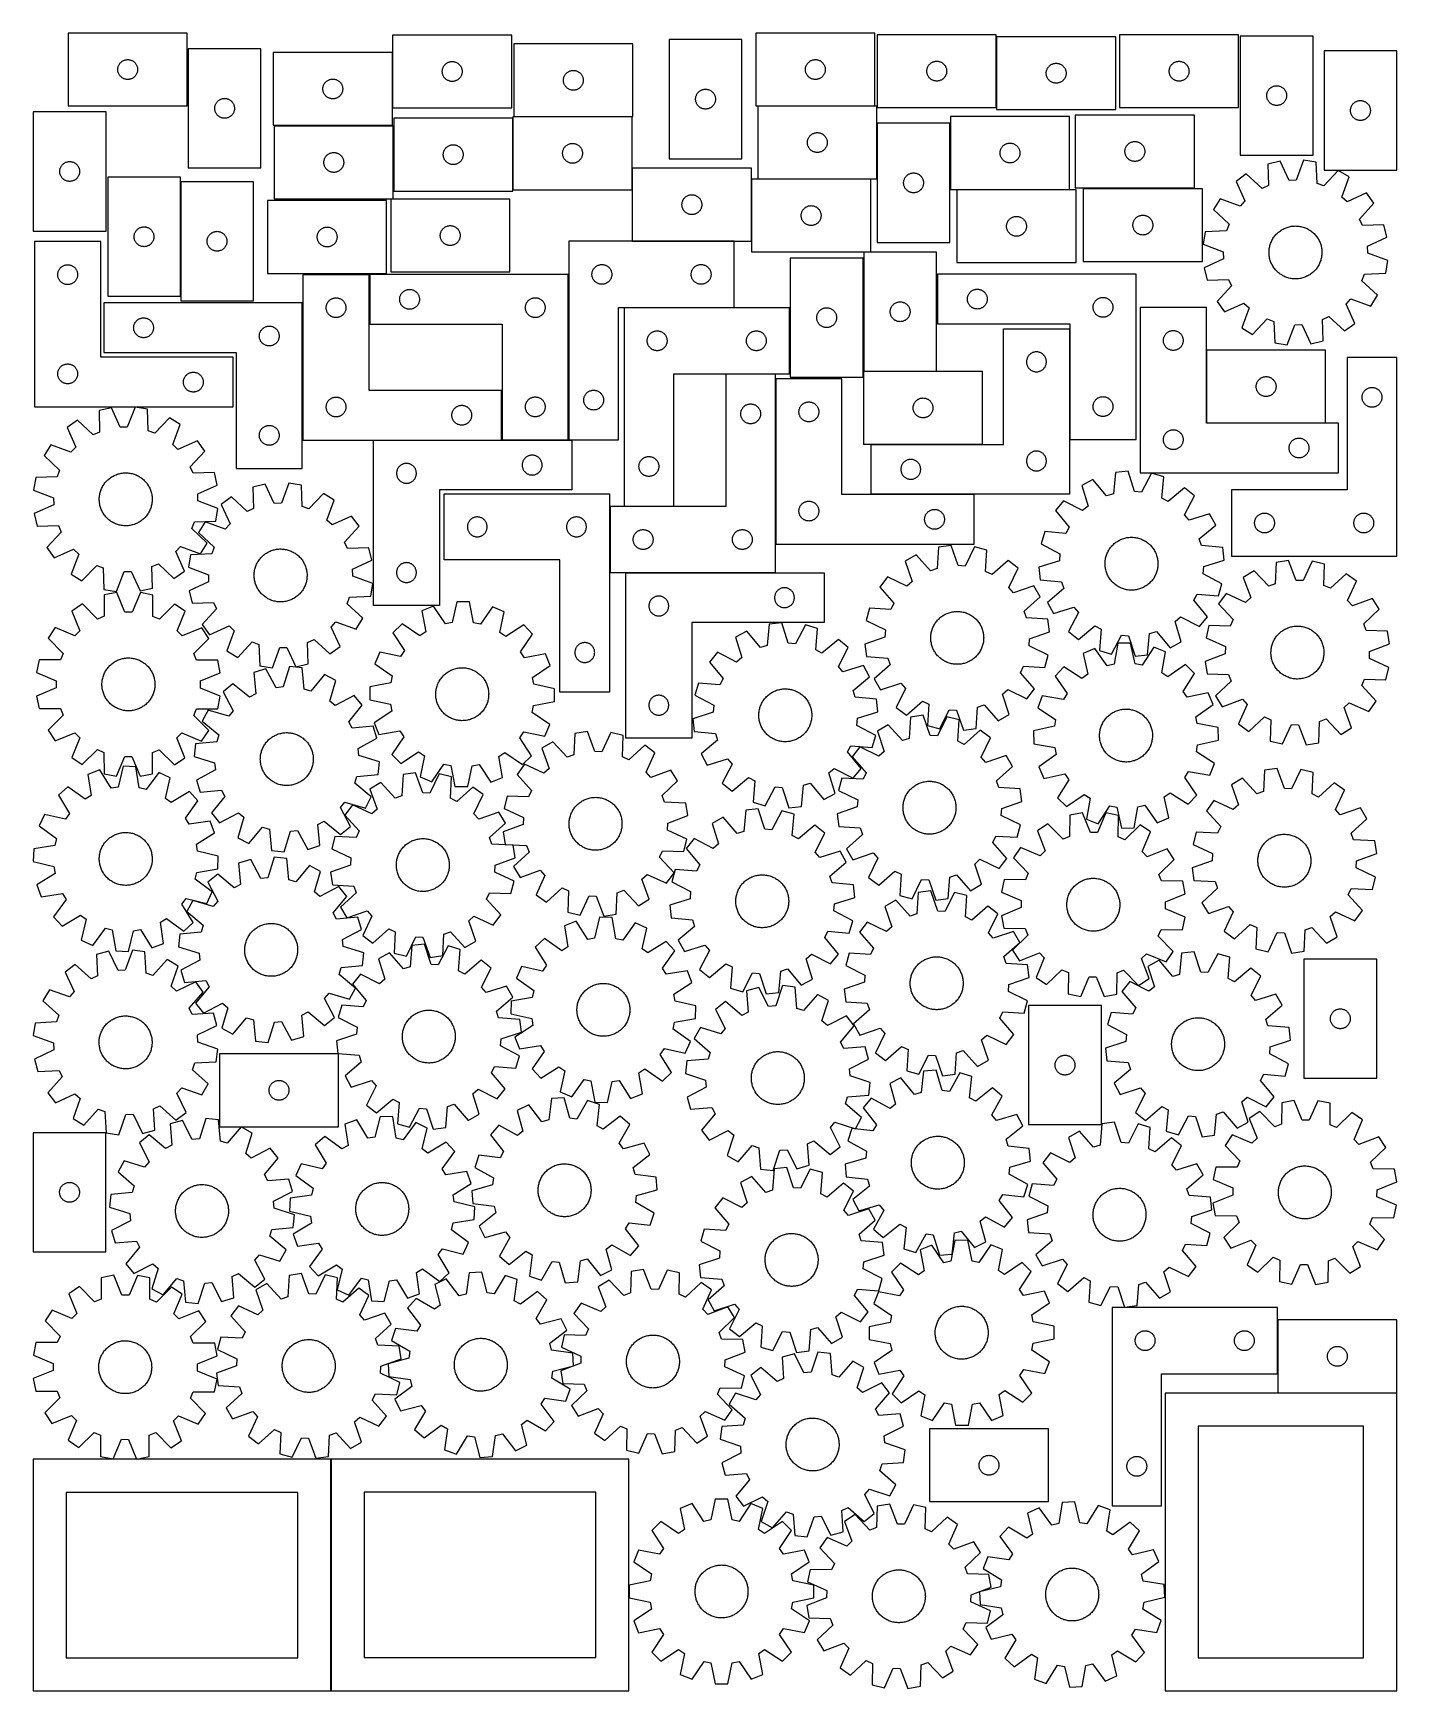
# Model space of a CAD drawing. Header units: millimetres. Extents: x 7 to 1243, y 7 to 1510.
import ezdxf

# ---------------------------------------------------------------- set-up
doc = ezdxf.new("R2010")
doc.units = ezdxf.units.MM
doc.layers.add('CUT', color=7, linetype='CONTINUOUS', true_color=0x000000)

msp = doc.modelspace()

# ---------------------------------------------------------------- linework, layer by layer
at = {"layer": 'CUT'}
for p, q in [((146.294246, 1510.129705), (38.294246, 1510.129705)), ((38.294246, 1510.129705), (38.294246, 1444.129705)), ((146.294246, 1444.129705), (146.294246, 1510.129705)), ((440.615962, 1508.350897), (332.615962, 1508.350897)), ((332.615962, 1508.350897), (332.615962, 1442.350897)), ((440.615962, 1442.350897), (440.615962, 1508.350897)), ((583.399223, 1504.269104), (583.399223, 1396.269104)), ((649.399223, 1504.269104), (583.399223, 1504.269104)), ((649.399223, 1396.269104), (649.399223, 1504.269104)), ((770.058711, 1510.103582), (662.058711, 1510.103582)), ((662.058711, 1510.103582), (662.058711, 1444.103582)), ((770.058711, 1444.103582), (770.058711, 1510.103582)), ((880.151609, 1508.661685), (772.151609, 1508.661685)), ((772.151609, 1508.661685), (772.151609, 1442.661685)), ((880.151609, 1442.661685), (880.151609, 1508.661685)), ((988.468198, 1506.790591), (880.468198, 1506.790591)), ((880.468198, 1506.790591), (880.468198, 1440.790591)), ((988.468198, 1440.790591), (988.468198, 1506.790591)), ((1099.97392, 1508.612124), (991.97392, 1508.612124)), ((991.97392, 1508.612124), (991.97392, 1442.612124)), ((1099.97392, 1442.612124), (1099.97392, 1508.612124)), ((1167.467824, 1507.491031), (1101.467824, 1507.491031)), ((1101.467824, 1507.491031), (1101.467824, 1399.491031)), ((1167.467824, 1399.491031), (1167.467824, 1507.491031)), ((213.163876, 1495.894107), (147.163876, 1495.894107)), ((147.163876, 1495.894107), (147.163876, 1387.894107)), ((213.163876, 1387.894107), (213.163876, 1495.894107)), ((332.333676, 1492.540103), (224.333676, 1492.540103)), ((224.333676, 1492.540103), (224.333676, 1426.540103)), ((332.333676, 1426.540103), (332.333676, 1492.540103)), ((550.514888, 1500.380194), (442.514888, 1500.380194)), ((442.514888, 1500.380194), (442.514888, 1434.380194)), ((550.514888, 1434.380194), (550.514888, 1500.380194)), ((1177.462986, 1493.972473), (1177.462986, 1385.972473)), ((1243.462986, 1493.972473), (1177.462986, 1493.972473)), ((1243.462986, 1385.972473), (1243.462986, 1493.972473)), ((83.294246, 1477.129705), (83.313516, 1477.718333)), ((83.313516, 1476.541077), (83.294246, 1477.129705)), ((83.313516, 1477.718333), (83.371242, 1478.304441)), ((83.371242, 1475.95497), (83.313516, 1476.541077)), ((83.371242, 1478.304441), (83.467178, 1478.885518)), ((83.467178, 1475.373892), (83.371242, 1475.95497)), ((83.467178, 1478.885518), (83.600913, 1479.459077)), ((83.600913, 1474.800334), (83.467178, 1475.373892)), ((83.600913, 1479.459077), (83.771875, 1480.02266)), ((83.771875, 1474.23675), (83.600913, 1474.800334)), ((83.771875, 1480.02266), (83.97933, 1480.573856)), ((83.97933, 1473.685554), (83.771875, 1474.23675)), ((83.97933, 1480.573856), (84.222391, 1481.110303)), ((84.222391, 1473.149107), (83.97933, 1473.685554)), ((84.222391, 1481.110303), (84.500017, 1481.629705)), ((84.500017, 1481.629705), (84.811019, 1482.129837)), ((84.811019, 1482.129837), (85.154066, 1482.608558)), ((85.154066, 1482.608558), (85.527688, 1483.063818)), ((85.527688, 1483.063818), (85.930285, 1483.493666)), ((85.930285, 1483.493666), (86.360134, 1483.896264)), ((86.360134, 1483.896264), (86.815393, 1484.269885)), ((86.815393, 1484.269885), (87.294114, 1484.612932)), ((87.294114, 1484.612932), (87.794246, 1484.923934)), ((87.794246, 1484.923934), (88.313648, 1485.20156)), ((88.313648, 1485.20156), (88.850095, 1485.444621)), ((88.850095, 1485.444621), (89.401291, 1485.652076)), ((89.401291, 1485.652076), (89.964874, 1485.823038)), ((89.964874, 1485.823038), (90.538433, 1485.956773)), ((90.538433, 1485.956773), (91.11951, 1486.052709)), ((91.11951, 1486.052709), (91.705618, 1486.110436)), ((91.705618, 1486.110436), (92.294246, 1486.129705)), ((92.294246, 1486.129705), (92.882874, 1486.110436)), ((92.882874, 1486.110436), (93.468982, 1486.052709)), ((93.468982, 1486.052709), (94.050059, 1485.956773)), ((94.050059, 1485.956773), (94.623617, 1485.823038)), ((94.623617, 1485.823038), (95.187201, 1485.652076)), ((95.187201, 1485.652076), (95.738397, 1485.444621)), ((95.738397, 1485.444621), (96.274844, 1485.20156)), ((96.274844, 1485.20156), (96.794246, 1484.923934)), ((96.794246, 1484.923934), (97.294378, 1484.612932)), ((97.294378, 1484.612932), (97.773099, 1484.269885)), ((97.773099, 1484.269885), (98.228358, 1483.896264)), ((98.228358, 1483.896264), (98.658207, 1483.493666)), ((98.658207, 1483.493666), (99.060804, 1483.063818)), ((99.060804, 1483.063818), (99.434426, 1482.608558)), ((99.434426, 1482.608558), (99.777472, 1482.129837)), ((99.777472, 1482.129837), (100.088474, 1481.629705)), ((100.088474, 1481.629705), (100.366101, 1481.110303)), ((100.366101, 1481.110303), (100.609162, 1480.573856)), ((100.609162, 1473.685554), (100.366101, 1473.149107)), ((100.609162, 1480.573856), (100.816617, 1480.02266)), ((100.816617, 1474.23675), (100.609162, 1473.685554)), ((100.816617, 1480.02266), (100.987578, 1479.459077)), ((100.987578, 1474.800334), (100.816617, 1474.23675)), ((100.987578, 1479.459077), (101.121313, 1478.885518)), ((101.121313, 1475.373892), (100.987578, 1474.800334)), ((101.121313, 1478.885518), (101.21725, 1478.304441)), ((101.21725, 1475.95497), (101.121313, 1475.373892)), ((101.21725, 1478.304441), (101.274976, 1477.718333)), ((101.274976, 1476.541077), (101.21725, 1475.95497)), ((101.274976, 1477.718333), (101.294246, 1477.129705)), ((101.294246, 1477.129705), (101.274976, 1476.541077)), ((377.615962, 1475.350897), (377.635232, 1475.939525)), ((377.635232, 1474.762268), (377.615962, 1475.350897)), ((377.635232, 1475.939525), (377.692958, 1476.525632)), ((377.692958, 1474.176161), (377.635232, 1474.762268)), ((377.692958, 1476.525632), (377.788895, 1477.10671)), ((377.788895, 1473.595084), (377.692958, 1474.176161)), ((377.788895, 1477.10671), (377.92263, 1477.680268)), ((377.92263, 1473.021525), (377.788895, 1473.595084)), ((377.92263, 1477.680268), (378.093591, 1478.243852)), ((378.093591, 1478.243852), (378.301046, 1478.795048)), ((378.301046, 1478.795048), (378.544108, 1479.331495)), ((378.544108, 1479.331495), (378.821734, 1479.850897)), ((378.821734, 1479.850897), (379.132736, 1480.351029)), ((379.132736, 1480.351029), (379.475782, 1480.82975)), ((379.475782, 1480.82975), (379.849404, 1481.285009)), ((379.849404, 1481.285009), (380.252001, 1481.714858)), ((380.252001, 1481.714858), (380.68185, 1482.117455)), ((380.68185, 1482.117455), (381.137109, 1482.491077)), ((381.137109, 1482.491077), (381.61583, 1482.834123)), ((381.61583, 1482.834123), (382.115962, 1483.145125)), ((382.115962, 1483.145125), (382.635364, 1483.422751)), ((382.635364, 1483.422751), (383.171811, 1483.665812)), ((383.171811, 1483.665812), (383.723007, 1483.873268)), ((383.723007, 1483.873268), (384.286591, 1484.044229)), ((384.286591, 1484.044229), (384.860149, 1484.177964)), ((384.860149, 1484.177964), (385.441226, 1484.2739)), ((385.441226, 1484.2739), (386.027334, 1484.331627)), ((386.027334, 1484.331627), (386.615962, 1484.350897)), ((386.615962, 1484.350897), (387.20459, 1484.331627)), ((387.20459, 1484.331627), (387.790698, 1484.2739)), ((387.790698, 1484.2739), (388.371775, 1484.177964)), ((388.371775, 1484.177964), (388.945334, 1484.044229)), ((388.945334, 1484.044229), (389.508917, 1483.873268)), ((389.508917, 1483.873268), (390.060113, 1483.665812)), ((390.060113, 1483.665812), (390.59656, 1483.422751)), ((390.59656, 1483.422751), (391.115962, 1483.145125)), ((391.115962, 1483.145125), (391.616094, 1482.834123)), ((391.616094, 1482.834123), (392.094815, 1482.491077)), ((392.094815, 1482.491077), (392.550075, 1482.117455)), ((392.550075, 1482.117455), (392.979923, 1481.714858)), ((392.979923, 1481.714858), (393.38252, 1481.285009)), ((393.38252, 1481.285009), (393.756142, 1480.82975)), ((393.756142, 1480.82975), (394.099189, 1480.351029)), ((394.099189, 1480.351029), (394.410191, 1479.850897)), ((394.410191, 1479.850897), (394.687817, 1479.331495)), ((394.687817, 1479.331495), (394.930878, 1478.795048)), ((394.930878, 1478.795048), (395.138333, 1478.243852)), ((395.138333, 1478.243852), (395.309295, 1477.680268)), ((395.309295, 1477.680268), (395.44303, 1477.10671)), ((395.44303, 1473.595084), (395.309295, 1473.021525)), ((395.44303, 1477.10671), (395.538966, 1476.525632)), ((395.538966, 1474.176161), (395.44303, 1473.595084)), ((395.538966, 1476.525632), (395.596692, 1475.939525)), ((395.596692, 1474.762268), (395.538966, 1474.176161)), ((395.596692, 1475.939525), (395.615962, 1475.350897)), ((395.615962, 1475.350897), (395.596692, 1474.762268)), ((489.74833, 1473.314306), (490.150927, 1473.744155)), ((490.150927, 1473.744155), (490.580776, 1474.146752)), ((490.580776, 1474.146752), (491.036035, 1474.520374)), ((491.036035, 1474.520374), (491.514756, 1474.86342)), ((491.514756, 1474.86342), (492.014888, 1475.174422)), ((492.014888, 1475.174422), (492.53429, 1475.452048)), ((492.53429, 1475.452048), (493.070737, 1475.695109)), ((493.070737, 1475.695109), (493.621933, 1475.902565)), ((493.621933, 1475.902565), (494.185517, 1476.073526)), ((494.185517, 1476.073526), (494.759075, 1476.207261)), ((494.759075, 1476.207261), (495.340152, 1476.303197)), ((495.340152, 1476.303197), (495.92626, 1476.360924)), ((495.92626, 1476.360924), (496.514888, 1476.380194)), ((496.514888, 1476.380194), (497.103516, 1476.360924)), ((497.103516, 1476.360924), (497.689624, 1476.303197)), ((497.689624, 1476.303197), (498.270701, 1476.207261)), ((498.270701, 1476.207261), (498.844259, 1476.073526)), ((498.844259, 1476.073526), (499.407843, 1475.902565)), ((499.407843, 1475.902565), (499.959039, 1475.695109)), ((499.959039, 1475.695109), (500.495486, 1475.452048)), ((500.495486, 1475.452048), (501.014888, 1475.174422)), ((501.014888, 1475.174422), (501.51502, 1474.86342)), ((501.51502, 1474.86342), (501.993741, 1474.520374)), ((501.993741, 1474.520374), (502.449, 1474.146752)), ((502.449, 1474.146752), (502.878849, 1473.744155)), ((502.878849, 1473.744155), (503.281446, 1473.314306)), ((707.058711, 1477.103582), (707.077981, 1477.69221)), ((707.077981, 1476.514954), (707.058711, 1477.103582)), ((707.077981, 1477.69221), (707.135707, 1478.278318)), ((707.135707, 1475.928846), (707.077981, 1476.514954)), ((707.135707, 1478.278318), (707.231644, 1478.859395)), ((707.231644, 1475.347769), (707.135707, 1475.928846)), ((707.231644, 1478.859395), (707.365379, 1479.432954)), ((707.365379, 1474.774211), (707.231644, 1475.347769)), ((707.365379, 1479.432954), (707.53634, 1479.996537)), ((707.53634, 1474.210627), (707.365379, 1474.774211)), ((707.53634, 1479.996537), (707.743795, 1480.547733)), ((707.743795, 1473.659431), (707.53634, 1474.210627)), ((707.743795, 1480.547733), (707.986857, 1481.08418)), ((707.986857, 1473.122984), (707.743795, 1473.659431)), ((707.986857, 1481.08418), (708.264483, 1481.603582)), ((708.264483, 1481.603582), (708.575485, 1482.103714)), ((708.575485, 1482.103714), (708.918531, 1482.582435)), ((708.918531, 1482.582435), (709.292153, 1483.037695)), ((709.292153, 1483.037695), (709.69475, 1483.467543)), ((709.69475, 1483.467543), (710.124599, 1483.87014)), ((710.124599, 1483.87014), (710.579858, 1484.243762)), ((710.579858, 1484.243762), (711.058579, 1484.586809)), ((711.058579, 1484.586809), (711.558711, 1484.897811)), ((711.558711, 1484.897811), (712.078113, 1485.175437)), ((712.078113, 1485.175437), (712.61456, 1485.418498)), ((712.61456, 1485.418498), (713.165756, 1485.625953)), ((713.165756, 1485.625953), (713.72934, 1485.796915)), ((713.72934, 1485.796915), (714.302898, 1485.93065)), ((714.302898, 1485.93065), (714.883975, 1486.026586)), ((714.883975, 1486.026586), (715.470083, 1486.084313)), ((715.470083, 1486.084313), (716.058711, 1486.103582)), ((716.058711, 1486.103582), (716.647339, 1486.084313)), ((716.647339, 1486.084313), (717.233447, 1486.026586)), ((717.233447, 1486.026586), (717.814524, 1485.93065)), ((717.814524, 1485.93065), (718.388083, 1485.796915)), ((718.388083, 1485.796915), (718.951666, 1485.625953)), ((718.951666, 1485.625953), (719.502862, 1485.418498)), ((719.502862, 1485.418498), (720.039309, 1485.175437)), ((720.039309, 1485.175437), (720.558711, 1484.897811)), ((720.558711, 1484.897811), (721.058843, 1484.586809)), ((721.058843, 1484.586809), (721.537564, 1484.243762)), ((721.537564, 1484.243762), (721.992824, 1483.87014)), ((721.992824, 1483.87014), (722.422672, 1483.467543)), ((722.422672, 1483.467543), (722.825269, 1483.037695)), ((722.825269, 1483.037695), (723.198891, 1482.582435)), ((723.198891, 1482.582435), (723.541938, 1482.103714)), ((723.541938, 1482.103714), (723.85294, 1481.603582)), ((723.85294, 1481.603582), (724.130566, 1481.08418)), ((724.130566, 1481.08418), (724.373627, 1480.547733)), ((724.373627, 1473.659431), (724.130566, 1473.122984)), ((724.373627, 1480.547733), (724.581082, 1479.996537)), ((724.581082, 1474.210627), (724.373627, 1473.659431)), ((724.581082, 1479.996537), (724.752044, 1479.432954)), ((724.752044, 1474.774211), (724.581082, 1474.210627)), ((724.752044, 1479.432954), (724.885779, 1478.859395)), ((724.885779, 1475.347769), (724.752044, 1474.774211)), ((724.885779, 1478.859395), (724.981715, 1478.278318)), ((724.981715, 1475.928846), (724.885779, 1475.347769)), ((724.981715, 1478.278318), (725.039442, 1477.69221)), ((725.039442, 1476.514954), (724.981715, 1475.928846)), ((725.039442, 1477.69221), (725.058711, 1477.103582)), ((725.058711, 1477.103582), (725.039442, 1476.514954)), ((817.151609, 1475.661685), (817.170878, 1476.250313)), ((817.170878, 1475.073057), (817.151609, 1475.661685)), ((817.170878, 1476.250313), (817.228605, 1476.83642)), ((817.228605, 1474.486949), (817.170878, 1475.073057)), ((817.228605, 1476.83642), (817.324541, 1477.417498)), ((817.324541, 1473.905872), (817.228605, 1474.486949)), ((817.324541, 1477.417498), (817.458276, 1477.991056)), ((817.458276, 1473.332313), (817.324541, 1473.905872)), ((817.458276, 1477.991056), (817.629237, 1478.55464)), ((817.629237, 1478.55464), (817.836693, 1479.105836)), ((817.836693, 1479.105836), (818.079754, 1479.642283)), ((818.079754, 1479.642283), (818.35738, 1480.161685)), ((818.35738, 1480.161685), (818.668382, 1480.661817)), ((818.668382, 1480.661817), (819.011428, 1481.140538)), ((819.011428, 1481.140538), (819.38505, 1481.595797)), ((819.38505, 1481.595797), (819.787648, 1482.025646)), ((819.787648, 1482.025646), (820.217496, 1482.428243)), ((820.217496, 1482.428243), (820.672756, 1482.801865)), ((820.672756, 1482.801865), (821.151476, 1483.144911)), ((821.151476, 1483.144911), (821.651609, 1483.455913)), ((821.651609, 1483.455913), (822.17101, 1483.733539)), ((822.17101, 1483.733539), (822.707458, 1483.9766)), ((822.707458, 1483.9766), (823.258653, 1484.184056)), ((823.258653, 1484.184056), (823.822237, 1484.355017)), ((823.822237, 1484.355017), (824.395796, 1484.488752)), ((824.395796, 1484.488752), (824.976873, 1484.584688)), ((824.976873, 1484.584688), (825.56298, 1484.642415)), ((825.56298, 1484.642415), (826.151609, 1484.661685)), ((826.151609, 1484.661685), (826.740237, 1484.642415)), ((826.740237, 1484.642415), (827.326344, 1484.584688)), ((827.326344, 1484.584688), (827.907421, 1484.488752)), ((827.907421, 1484.488752), (828.48098, 1484.355017)), ((828.48098, 1484.355017), (829.044564, 1484.184056)), ((829.044564, 1484.184056), (829.595759, 1483.9766)), ((829.595759, 1483.9766), (830.132207, 1483.733539)), ((830.132207, 1483.733539), (830.651609, 1483.455913)), ((830.651609, 1483.455913), (831.151741, 1483.144911)), ((831.151741, 1483.144911), (831.630461, 1482.801865)), ((831.630461, 1482.801865), (832.085721, 1482.428243)), ((832.085721, 1482.428243), (832.51557, 1482.025646)), ((832.51557, 1482.025646), (832.918167, 1481.595797)), ((832.918167, 1481.595797), (833.291789, 1481.140538)), ((833.291789, 1481.140538), (833.634835, 1480.661817)), ((833.634835, 1480.661817), (833.945837, 1480.161685)), ((833.945837, 1480.161685), (834.223463, 1479.642283)), ((834.223463, 1479.642283), (834.466524, 1479.105836)), ((834.466524, 1479.105836), (834.67398, 1478.55464)), ((834.67398, 1478.55464), (834.844941, 1477.991056)), ((834.844941, 1477.991056), (834.978676, 1477.417498)), ((834.978676, 1473.905872), (834.844941, 1473.332313)), ((834.978676, 1477.417498), (835.074612, 1476.83642)), ((835.074612, 1474.486949), (834.978676, 1473.905872)), ((835.074612, 1476.83642), (835.132339, 1476.250313)), ((835.132339, 1475.073057), (835.074612, 1474.486949)), ((835.132339, 1476.250313), (835.151609, 1475.661685)), ((835.151609, 1475.661685), (835.132339, 1475.073057)), ((925.468198, 1473.790591), (925.487468, 1474.379219)), ((925.487468, 1473.201963), (925.468198, 1473.790591)), ((925.487468, 1474.379219), (925.545194, 1474.965327)), ((925.545194, 1474.965327), (925.64113, 1475.546404)), ((925.64113, 1475.546404), (925.774865, 1476.119962)), ((925.774865, 1476.119962), (925.945827, 1476.683546)), ((925.945827, 1476.683546), (926.153282, 1477.234742)), ((926.153282, 1477.234742), (926.396343, 1477.771189)), ((926.396343, 1477.771189), (926.673969, 1478.290591)), ((926.673969, 1478.290591), (926.984971, 1478.790723)), ((926.984971, 1478.790723), (927.328018, 1479.269444)), ((927.328018, 1479.269444), (927.70164, 1479.724703)), ((927.70164, 1479.724703), (928.104237, 1480.154552)), ((928.104237, 1480.154552), (928.534086, 1480.557149)), ((928.534086, 1480.557149), (928.989345, 1480.930771)), ((928.989345, 1480.930771), (929.468066, 1481.273817)), ((929.468066, 1481.273817), (929.968198, 1481.58482)), ((929.968198, 1481.58482), (930.4876, 1481.862446)), ((930.4876, 1481.862446), (931.024047, 1482.105507)), ((931.024047, 1482.105507), (931.575243, 1482.312962)), ((931.575243, 1482.312962), (932.138826, 1482.483923)), ((932.138826, 1482.483923), (932.712385, 1482.617658)), ((932.712385, 1482.617658), (933.293462, 1482.713595)), ((933.293462, 1482.713595), (933.87957, 1482.771321)), ((933.87957, 1482.771321), (934.468198, 1482.790591)), ((934.468198, 1482.790591), (935.056826, 1482.771321)), ((935.056826, 1482.771321), (935.642934, 1482.713595)), ((935.642934, 1482.713595), (936.224011, 1482.617658)), ((936.224011, 1482.617658), (936.797569, 1482.483923)), ((936.797569, 1482.483923), (937.361153, 1482.312962)), ((937.361153, 1482.312962), (937.912349, 1482.105507)), ((937.912349, 1482.105507), (938.448796, 1481.862446)), ((938.448796, 1481.862446), (938.968198, 1481.58482)), ((938.968198, 1481.58482), (939.46833, 1481.273817)), ((939.46833, 1481.273817), (939.947051, 1480.930771)), ((939.947051, 1480.930771), (940.40231, 1480.557149)), ((940.40231, 1480.557149), (940.832159, 1480.154552)), ((940.832159, 1480.154552), (941.234756, 1479.724703)), ((941.234756, 1479.724703), (941.608378, 1479.269444)), ((941.608378, 1479.269444), (941.951424, 1478.790723)), ((941.951424, 1478.790723), (942.262427, 1478.290591)), ((942.262427, 1478.290591), (942.540053, 1477.771189)), ((942.540053, 1477.771189), (942.783114, 1477.234742)), ((942.783114, 1477.234742), (942.990569, 1476.683546)), ((942.990569, 1476.683546), (943.16153, 1476.119962)), ((943.16153, 1476.119962), (943.295265, 1475.546404)), ((943.295265, 1475.546404), (943.391202, 1474.965327)), ((943.391202, 1474.965327), (943.448928, 1474.379219)), ((943.448928, 1474.379219), (943.468198, 1473.790591)), ((943.468198, 1473.790591), (943.448928, 1473.201963)), ((1036.97392, 1475.612124), (1036.99319, 1476.200752)), ((1036.99319, 1475.023496), (1036.97392, 1475.612124)), ((1036.99319, 1476.200752), (1037.050916, 1476.78686)), ((1037.050916, 1474.437388), (1036.99319, 1475.023496)), ((1037.050916, 1476.78686), (1037.146852, 1477.367937)), ((1037.146852, 1473.856311), (1037.050916, 1474.437388)), ((1037.146852, 1477.367937), (1037.280588, 1477.941496)), ((1037.280588, 1473.282753), (1037.146852, 1473.856311)), ((1037.280588, 1477.941496), (1037.451549, 1478.505079)), ((1037.451549, 1478.505079), (1037.659004, 1479.056275)), ((1037.659004, 1479.056275), (1037.902065, 1479.592722)), ((1037.902065, 1479.592722), (1038.179691, 1480.112124)), ((1038.179691, 1480.112124), (1038.490693, 1480.612256)), ((1038.490693, 1480.612256), (1038.83374, 1481.090977)), ((1038.83374, 1481.090977), (1039.207362, 1481.546236)), ((1039.207362, 1481.546236), (1039.609959, 1481.976085)), ((1039.609959, 1481.976085), (1040.039808, 1482.378682)), ((1040.039808, 1482.378682), (1040.495067, 1482.752304)), ((1040.495067, 1482.752304), (1040.973788, 1483.095351)), ((1040.973788, 1483.095351), (1041.47392, 1483.406353)), ((1041.47392, 1483.406353), (1041.993322, 1483.683979)), ((1041.993322, 1483.683979), (1042.529769, 1483.92704)), ((1042.529769, 1483.92704), (1043.080965, 1484.134495)), ((1043.080965, 1484.134495), (1043.644549, 1484.305457)), ((1043.644549, 1484.305457), (1044.218107, 1484.439192)), ((1044.218107, 1484.439192), (1044.799184, 1484.535128)), ((1044.799184, 1484.535128), (1045.385292, 1484.592854)), ((1045.385292, 1484.592854), (1045.97392, 1484.612124)), ((1045.97392, 1484.612124), (1046.562548, 1484.592854)), ((1046.562548, 1484.592854), (1047.148656, 1484.535128)), ((1047.148656, 1484.535128), (1047.729733, 1484.439192)), ((1047.729733, 1484.439192), (1048.303291, 1484.305457)), ((1048.303291, 1484.305457), (1048.866875, 1484.134495)), ((1048.866875, 1484.134495), (1049.418071, 1483.92704)), ((1049.418071, 1483.92704), (1049.954518, 1483.683979)), ((1049.954518, 1483.683979), (1050.47392, 1483.406353)), ((1050.47392, 1483.406353), (1050.974052, 1483.095351)), ((1050.974052, 1483.095351), (1051.452773, 1482.752304)), ((1051.452773, 1482.752304), (1051.908032, 1482.378682)), ((1051.908032, 1482.378682), (1052.337881, 1481.976085)), ((1052.337881, 1481.976085), (1052.740478, 1481.546236)), ((1052.740478, 1481.546236), (1053.1141, 1481.090977)), ((1053.1141, 1481.090977), (1053.457146, 1480.612256)), ((1053.457146, 1480.612256), (1053.768149, 1480.112124)), ((1053.768149, 1480.112124), (1054.045775, 1479.592722)), ((1054.045775, 1479.592722), (1054.288836, 1479.056275)), ((1054.288836, 1479.056275), (1054.496291, 1478.505079)), ((1054.496291, 1478.505079), (1054.667252, 1477.941496)), ((1054.667252, 1477.941496), (1054.800987, 1477.367937)), ((1054.800987, 1473.856311), (1054.667252, 1473.282753)), ((1054.800987, 1477.367937), (1054.896924, 1476.78686)), ((1054.896924, 1474.437388), (1054.800987, 1473.856311)), ((1054.896924, 1476.78686), (1054.95465, 1476.200752)), ((1054.95465, 1475.023496), (1054.896924, 1474.437388)), ((1054.95465, 1476.200752), (1054.97392, 1475.612124)), ((1054.97392, 1475.612124), (1054.95465, 1475.023496)), ((84.500017, 1472.629705), (84.222391, 1473.149107)), ((84.811019, 1472.129573), (84.500017, 1472.629705)), ((85.154066, 1471.650852), (84.811019, 1472.129573)), ((85.527688, 1471.195593), (85.154066, 1471.650852)), ((85.930285, 1470.765744), (85.527688, 1471.195593)), ((86.360134, 1470.363147), (85.930285, 1470.765744)), ((86.815393, 1469.989525), (86.360134, 1470.363147)), ((87.294114, 1469.646479), (86.815393, 1469.989525)), ((87.794246, 1469.335477), (87.294114, 1469.646479)), ((88.313648, 1469.057851), (87.794246, 1469.335477)), ((88.850095, 1468.814789), (88.313648, 1469.057851)), ((89.401291, 1468.607334), (88.850095, 1468.814789)), ((89.964874, 1468.436373), (89.401291, 1468.607334)), ((90.538433, 1468.302638), (89.964874, 1468.436373)), ((91.11951, 1468.206701), (90.538433, 1468.302638)), ((91.705618, 1468.148975), (91.11951, 1468.206701)), ((92.294246, 1468.129705), (91.705618, 1468.148975)), ((92.882874, 1468.148975), (92.294246, 1468.129705)), ((93.468982, 1468.206701), (92.882874, 1468.148975)), ((94.050059, 1468.302638), (93.468982, 1468.206701)), ((94.623617, 1468.436373), (94.050059, 1468.302638)), ((95.187201, 1468.607334), (94.623617, 1468.436373)), ((95.738397, 1468.814789), (95.187201, 1468.607334)), ((96.274844, 1469.057851), (95.738397, 1468.814789)), ((96.794246, 1469.335477), (96.274844, 1469.057851)), ((97.294378, 1469.646479), (96.794246, 1469.335477)), ((97.773099, 1469.989525), (97.294378, 1469.646479)), ((98.228358, 1470.363147), (97.773099, 1469.989525)), ((98.658207, 1470.765744), (98.228358, 1470.363147)), ((99.060804, 1471.195593), (98.658207, 1470.765744)), ((99.434426, 1471.650852), (99.060804, 1471.195593)), ((99.777472, 1472.129573), (99.434426, 1471.650852)), ((100.088474, 1472.629705), (99.777472, 1472.129573)), ((100.366101, 1473.149107), (100.088474, 1472.629705)), ((269.333676, 1459.540103), (269.352946, 1460.128731)), ((269.352946, 1458.951474), (269.333676, 1459.540103)), ((269.352946, 1460.128731), (269.410673, 1460.714838)), ((269.410673, 1458.365367), (269.352946, 1458.951474)), ((269.410673, 1460.714838), (269.506609, 1461.295916)), ((269.506609, 1461.295916), (269.640344, 1461.869474)), ((269.640344, 1461.869474), (269.811305, 1462.433058)), ((269.811305, 1462.433058), (270.018761, 1462.984254)), ((270.018761, 1462.984254), (270.261822, 1463.520701)), ((270.261822, 1463.520701), (270.539448, 1464.040103)), ((270.539448, 1464.040103), (270.85045, 1464.540235)), ((270.85045, 1464.540235), (271.193496, 1465.018955)), ((271.193496, 1465.018955), (271.567118, 1465.474215)), ((271.567118, 1465.474215), (271.969715, 1465.904064)), ((271.969715, 1465.904064), (272.399564, 1466.306661)), ((272.399564, 1466.306661), (272.854824, 1466.680283)), ((272.854824, 1466.680283), (273.333544, 1467.023329)), ((273.333544, 1467.023329), (273.833676, 1467.334331)), ((273.833676, 1467.334331), (274.353078, 1467.611957)), ((274.353078, 1467.611957), (274.889526, 1467.855018)), ((274.889526, 1467.855018), (275.440721, 1468.062474)), ((275.440721, 1468.062474), (276.004305, 1468.233435)), ((276.004305, 1468.233435), (276.577864, 1468.36717)), ((276.577864, 1468.36717), (277.158941, 1468.463106)), ((277.158941, 1468.463106), (277.745048, 1468.520833)), ((277.745048, 1468.520833), (278.333676, 1468.540103)), ((278.333676, 1468.540103), (278.922305, 1468.520833)), ((278.922305, 1468.520833), (279.508412, 1468.463106)), ((279.508412, 1468.463106), (280.089489, 1468.36717)), ((280.089489, 1468.36717), (280.663048, 1468.233435)), ((280.663048, 1468.233435), (281.226632, 1468.062474)), ((281.226632, 1468.062474), (281.777827, 1467.855018)), ((281.777827, 1467.855018), (282.314275, 1467.611957)), ((282.314275, 1467.611957), (282.833676, 1467.334331)), ((282.833676, 1467.334331), (283.333809, 1467.023329)), ((283.333809, 1467.023329), (283.812529, 1466.680283)), ((283.812529, 1466.680283), (284.267789, 1466.306661)), ((284.267789, 1466.306661), (284.697637, 1465.904064)), ((284.697637, 1465.904064), (285.100235, 1465.474215)), ((285.100235, 1465.474215), (285.473856, 1465.018955)), ((285.473856, 1465.018955), (285.816903, 1464.540235)), ((285.816903, 1464.540235), (286.127905, 1464.040103)), ((286.127905, 1464.040103), (286.405531, 1463.520701)), ((286.405531, 1463.520701), (286.648592, 1462.984254)), ((286.648592, 1462.984254), (286.856048, 1462.433058)), ((286.856048, 1462.433058), (287.027009, 1461.869474)), ((287.027009, 1461.869474), (287.160744, 1461.295916)), ((287.160744, 1461.295916), (287.25668, 1460.714838)), ((287.25668, 1460.714838), (287.314407, 1460.128731)), ((287.314407, 1458.951474), (287.25668, 1458.365367)), ((287.314407, 1460.128731), (287.333676, 1459.540103)), ((287.333676, 1459.540103), (287.314407, 1458.951474)), ((378.093591, 1472.457941), (377.92263, 1473.021525)), ((378.301046, 1471.906746), (378.093591, 1472.457941)), ((378.544108, 1471.370298), (378.301046, 1471.906746)), ((378.821734, 1470.850897), (378.544108, 1471.370298)), ((379.132736, 1470.350765), (378.821734, 1470.850897)), ((379.475782, 1469.872044), (379.132736, 1470.350765)), ((379.849404, 1469.416784), (379.475782, 1469.872044)), ((380.252001, 1468.986936), (379.849404, 1469.416784)), ((380.68185, 1468.584338), (380.252001, 1468.986936)), ((381.137109, 1468.210717), (380.68185, 1468.584338)), ((381.61583, 1467.86767), (381.137109, 1468.210717)), ((382.115962, 1467.556668), (381.61583, 1467.86767)), ((382.635364, 1467.279042), (382.115962, 1467.556668)), ((383.171811, 1467.035981), (382.635364, 1467.279042)), ((383.723007, 1466.828525), (383.171811, 1467.035981)), ((384.286591, 1466.657564), (383.723007, 1466.828525)), ((384.860149, 1466.523829), (384.286591, 1466.657564)), ((385.441226, 1466.427893), (384.860149, 1466.523829)), ((386.027334, 1466.370166), (385.441226, 1466.427893)), ((386.615962, 1466.350897), (386.027334, 1466.370166)), ((387.20459, 1466.370166), (386.615962, 1466.350897)), ((387.790698, 1466.427893), (387.20459, 1466.370166)), ((388.371775, 1466.523829), (387.790698, 1466.427893)), ((388.945334, 1466.657564), (388.371775, 1466.523829)), ((389.508917, 1466.828525), (388.945334, 1466.657564)), ((390.060113, 1467.035981), (389.508917, 1466.828525)), ((390.59656, 1467.279042), (390.060113, 1467.035981)), ((391.115962, 1467.556668), (390.59656, 1467.279042)), ((391.616094, 1467.86767), (391.115962, 1467.556668)), ((392.094815, 1468.210717), (391.616094, 1467.86767)), ((392.550075, 1468.584338), (392.094815, 1468.210717)), ((392.979923, 1468.986936), (392.550075, 1468.584338)), ((393.38252, 1469.416784), (392.979923, 1468.986936)), ((393.756142, 1469.872044), (393.38252, 1469.416784)), ((394.099189, 1470.350765), (393.756142, 1469.872044)), ((394.410191, 1470.850897), (394.099189, 1470.350765)), ((394.687817, 1471.370298), (394.410191, 1470.850897)), ((394.930878, 1471.906746), (394.687817, 1471.370298)), ((395.138333, 1472.457941), (394.930878, 1471.906746)), ((395.309295, 1473.021525), (395.138333, 1472.457941)), ((487.514888, 1467.380194), (487.534158, 1467.968822)), ((487.534158, 1466.791565), (487.514888, 1467.380194)), ((487.534158, 1467.968822), (487.591884, 1468.554929)), ((487.591884, 1466.205458), (487.534158, 1466.791565)), ((487.591884, 1468.554929), (487.68782, 1469.136006)), ((487.68782, 1465.624381), (487.591884, 1466.205458)), ((487.68782, 1469.136006), (487.821556, 1469.709565)), ((487.821556, 1465.050822), (487.68782, 1465.624381)), ((487.821556, 1469.709565), (487.992517, 1470.273149)), ((487.992517, 1464.487238), (487.821556, 1465.050822)), ((487.992517, 1470.273149), (488.199972, 1470.824344)), ((488.199972, 1463.936043), (487.992517, 1464.487238)), ((488.199972, 1470.824344), (488.443033, 1471.360792)), ((488.443033, 1463.399595), (488.199972, 1463.936043)), ((488.443033, 1471.360792), (488.720659, 1471.880194)), ((488.720659, 1462.880194), (488.443033, 1463.399595)), ((488.720659, 1471.880194), (489.031661, 1472.380326)), ((489.031661, 1462.380061), (488.720659, 1462.880194)), ((489.031661, 1472.380326), (489.374708, 1472.859046)), ((489.374708, 1461.901341), (489.031661, 1462.380061)), ((489.374708, 1472.859046), (489.74833, 1473.314306)), ((489.74833, 1461.446081), (489.374708, 1461.901341)), ((490.150927, 1461.016232), (489.74833, 1461.446081)), ((490.580776, 1460.613635), (490.150927, 1461.016232)), ((491.036035, 1460.240013), (490.580776, 1460.613635)), ((491.514756, 1459.896967), (491.036035, 1460.240013)), ((492.014888, 1459.585965), (491.514756, 1459.896967)), ((492.53429, 1459.308339), (492.014888, 1459.585965)), ((493.070737, 1459.065278), (492.53429, 1459.308339)), ((493.621933, 1458.857822), (493.070737, 1459.065278)), ((494.185517, 1458.686861), (493.621933, 1458.857822)), ((494.759075, 1458.553126), (494.185517, 1458.686861)), ((495.340152, 1458.45719), (494.759075, 1458.553126)), ((498.270701, 1458.553126), (497.689624, 1458.45719)), ((498.844259, 1458.686861), (498.270701, 1458.553126)), ((499.407843, 1458.857822), (498.844259, 1458.686861)), ((499.959039, 1459.065278), (499.407843, 1458.857822)), ((500.495486, 1459.308339), (499.959039, 1459.065278)), ((501.014888, 1459.585965), (500.495486, 1459.308339)), ((501.51502, 1459.896967), (501.014888, 1459.585965)), ((501.993741, 1460.240013), (501.51502, 1459.896967)), ((502.449, 1460.613635), (501.993741, 1460.240013)), ((502.878849, 1461.016232), (502.449, 1460.613635)), ((503.281446, 1461.446081), (502.878849, 1461.016232)), ((503.281446, 1473.314306), (503.655068, 1472.859046)), ((503.655068, 1461.901341), (503.281446, 1461.446081)), ((503.655068, 1472.859046), (503.998114, 1472.380326)), ((503.998114, 1462.380061), (503.655068, 1461.901341)), ((503.998114, 1472.380326), (504.309117, 1471.880194)), ((504.309117, 1462.880194), (503.998114, 1462.380061)), ((504.309117, 1471.880194), (504.586743, 1471.360792)), ((504.586743, 1463.399595), (504.309117, 1462.880194)), ((504.586743, 1471.360792), (504.829804, 1470.824344)), ((504.829804, 1463.936043), (504.586743, 1463.399595)), ((504.829804, 1470.824344), (505.037259, 1470.273149)), ((505.037259, 1464.487238), (504.829804, 1463.936043)), ((505.037259, 1470.273149), (505.20822, 1469.709565)), ((505.20822, 1465.050822), (505.037259, 1464.487238)), ((505.20822, 1469.709565), (505.341955, 1469.136006)), ((505.341955, 1465.624381), (505.20822, 1465.050822)), ((505.341955, 1469.136006), (505.437892, 1468.554929)), ((505.437892, 1466.205458), (505.341955, 1465.624381)), ((505.437892, 1468.554929), (505.495618, 1467.968822)), ((505.495618, 1466.791565), (505.437892, 1466.205458)), ((505.495618, 1467.968822), (505.514888, 1467.380194)), ((505.514888, 1467.380194), (505.495618, 1466.791565)), ((612.418625, 1458.340959), (612.955072, 1458.58402)), ((612.955072, 1458.58402), (613.506268, 1458.791475)), ((613.506268, 1458.791475), (614.069852, 1458.962437)), ((614.069852, 1458.962437), (614.64341, 1459.096172)), ((614.64341, 1459.096172), (615.224487, 1459.192108)), ((615.224487, 1459.192108), (615.810595, 1459.249835)), ((615.810595, 1459.249835), (616.399223, 1459.269104)), ((616.399223, 1459.269104), (616.987851, 1459.249835)), ((616.987851, 1459.249835), (617.573959, 1459.192108)), ((617.573959, 1459.192108), (618.155036, 1459.096172)), ((618.155036, 1459.096172), (618.728594, 1458.962437)), ((618.728594, 1458.962437), (619.292178, 1458.791475)), ((619.292178, 1458.791475), (619.843374, 1458.58402)), ((619.843374, 1458.58402), (620.379821, 1458.340959)), ((708.264483, 1472.603582), (707.986857, 1473.122984)), ((708.575485, 1472.10345), (708.264483, 1472.603582)), ((708.918531, 1471.624729), (708.575485, 1472.10345)), ((709.292153, 1471.16947), (708.918531, 1471.624729)), ((709.69475, 1470.739621), (709.292153, 1471.16947)), ((710.124599, 1470.337024), (709.69475, 1470.739621)), ((710.579858, 1469.963402), (710.124599, 1470.337024)), ((711.058579, 1469.620356), (710.579858, 1469.963402)), ((711.558711, 1469.309354), (711.058579, 1469.620356)), ((712.078113, 1469.031728), (711.558711, 1469.309354)), ((712.61456, 1468.788666), (712.078113, 1469.031728)), ((713.165756, 1468.581211), (712.61456, 1468.788666)), ((713.72934, 1468.41025), (713.165756, 1468.581211)), ((714.302898, 1468.276515), (713.72934, 1468.41025)), ((714.883975, 1468.180578), (714.302898, 1468.276515)), ((715.470083, 1468.122852), (714.883975, 1468.180578)), ((716.058711, 1468.103582), (715.470083, 1468.122852)), ((716.647339, 1468.122852), (716.058711, 1468.103582)), ((717.233447, 1468.180578), (716.647339, 1468.122852)), ((717.814524, 1468.276515), (717.233447, 1468.180578)), ((718.388083, 1468.41025), (717.814524, 1468.276515)), ((718.951666, 1468.581211), (718.388083, 1468.41025)), ((719.502862, 1468.788666), (718.951666, 1468.581211)), ((720.039309, 1469.031728), (719.502862, 1468.788666)), ((720.558711, 1469.309354), (720.039309, 1469.031728)), ((721.058843, 1469.620356), (720.558711, 1469.309354)), ((721.537564, 1469.963402), (721.058843, 1469.620356)), ((721.992824, 1470.337024), (721.537564, 1469.963402)), ((722.422672, 1470.739621), (721.992824, 1470.337024)), ((722.825269, 1471.16947), (722.422672, 1470.739621)), ((723.198891, 1471.624729), (722.825269, 1471.16947)), ((723.541938, 1472.10345), (723.198891, 1471.624729)), ((723.85294, 1472.603582), (723.541938, 1472.10345)), ((724.130566, 1473.122984), (723.85294, 1472.603582)), ((817.629237, 1472.768729), (817.458276, 1473.332313)), ((817.836693, 1472.217534), (817.629237, 1472.768729)), ((818.079754, 1471.681086), (817.836693, 1472.217534)), ((818.35738, 1471.161685), (818.079754, 1471.681086)), ((818.668382, 1470.661553), (818.35738, 1471.161685)), ((819.011428, 1470.182832), (818.668382, 1470.661553)), ((819.38505, 1469.727572), (819.011428, 1470.182832)), ((819.787648, 1469.297724), (819.38505, 1469.727572)), ((820.217496, 1468.895126), (819.787648, 1469.297724)), ((820.672756, 1468.521505), (820.217496, 1468.895126)), ((821.151476, 1468.178458), (820.672756, 1468.521505)), ((821.651609, 1467.867456), (821.151476, 1468.178458)), ((822.17101, 1467.58983), (821.651609, 1467.867456)), ((822.707458, 1467.346769), (822.17101, 1467.58983)), ((823.258653, 1467.139314), (822.707458, 1467.346769)), ((823.822237, 1466.968352), (823.258653, 1467.139314)), ((824.395796, 1466.834617), (823.822237, 1466.968352)), ((824.976873, 1466.738681), (824.395796, 1466.834617)), ((825.56298, 1466.680954), (824.976873, 1466.738681)), ((826.151609, 1466.661685), (825.56298, 1466.680954)), ((826.740237, 1466.680954), (826.151609, 1466.661685)), ((827.326344, 1466.738681), (826.740237, 1466.680954)), ((827.907421, 1466.834617), (827.326344, 1466.738681)), ((828.48098, 1466.968352), (827.907421, 1466.834617)), ((829.044564, 1467.139314), (828.48098, 1466.968352)), ((829.595759, 1467.346769), (829.044564, 1467.139314)), ((830.132207, 1467.58983), (829.595759, 1467.346769)), ((830.651609, 1467.867456), (830.132207, 1467.58983)), ((831.151741, 1468.178458), (830.651609, 1467.867456)), ((831.630461, 1468.521505), (831.151741, 1468.178458)), ((832.085721, 1468.895126), (831.630461, 1468.521505)), ((832.51557, 1469.297724), (832.085721, 1468.895126)), ((832.918167, 1469.727572), (832.51557, 1469.297724)), ((833.291789, 1470.182832), (832.918167, 1469.727572)), ((833.634835, 1470.661553), (833.291789, 1470.182832)), ((833.945837, 1471.161685), (833.634835, 1470.661553)), ((834.223463, 1471.681086), (833.945837, 1471.161685)), ((834.466524, 1472.217534), (834.223463, 1471.681086)), ((834.67398, 1472.768729), (834.466524, 1472.217534)), ((834.844941, 1473.332313), (834.67398, 1472.768729)), ((925.545194, 1472.615855), (925.487468, 1473.201963)), ((925.64113, 1472.034778), (925.545194, 1472.615855)), ((925.774865, 1471.46122), (925.64113, 1472.034778)), ((925.945827, 1470.897636), (925.774865, 1471.46122)), ((926.153282, 1470.34644), (925.945827, 1470.897636)), ((926.396343, 1469.809993), (926.153282, 1470.34644)), ((926.673969, 1469.290591), (926.396343, 1469.809993)), ((926.984971, 1468.790459), (926.673969, 1469.290591)), ((927.328018, 1468.311738), (926.984971, 1468.790459)), ((927.70164, 1467.856479), (927.328018, 1468.311738)), ((928.104237, 1467.42663), (927.70164, 1467.856479)), ((928.534086, 1467.024033), (928.104237, 1467.42663)), ((928.989345, 1466.650411), (928.534086, 1467.024033)), ((929.468066, 1466.307364), (928.989345, 1466.650411)), ((929.968198, 1465.996362), (929.468066, 1466.307364)), ((930.4876, 1465.718736), (929.968198, 1465.996362)), ((931.024047, 1465.475675), (930.4876, 1465.718736)), ((931.575243, 1465.26822), (931.024047, 1465.475675)), ((932.138826, 1465.097258), (931.575243, 1465.26822)), ((932.712385, 1464.963523), (932.138826, 1465.097258)), ((933.293462, 1464.867587), (932.712385, 1464.963523)), ((933.87957, 1464.809861), (933.293462, 1464.867587)), ((934.468198, 1464.790591), (933.87957, 1464.809861)), ((935.056826, 1464.809861), (934.468198, 1464.790591)), ((935.642934, 1464.867587), (935.056826, 1464.809861)), ((936.224011, 1464.963523), (935.642934, 1464.867587)), ((936.797569, 1465.097258), (936.224011, 1464.963523)), ((937.361153, 1465.26822), (936.797569, 1465.097258)), ((937.912349, 1465.475675), (937.361153, 1465.26822)), ((938.448796, 1465.718736), (937.912349, 1465.475675)), ((938.968198, 1465.996362), (938.448796, 1465.718736)), ((939.46833, 1466.307364), (938.968198, 1465.996362)), ((939.947051, 1466.650411), (939.46833, 1466.307364)), ((940.40231, 1467.024033), (939.947051, 1466.650411)), ((940.832159, 1467.42663), (940.40231, 1467.024033)), ((941.234756, 1467.856479), (940.832159, 1467.42663)), ((941.608378, 1468.311738), (941.234756, 1467.856479)), ((941.951424, 1468.790459), (941.608378, 1468.311738)), ((942.262427, 1469.290591), (941.951424, 1468.790459)), ((942.540053, 1469.809993), (942.262427, 1469.290591)), ((942.783114, 1470.34644), (942.540053, 1469.809993)), ((942.990569, 1470.897636), (942.783114, 1470.34644)), ((943.16153, 1471.46122), (942.990569, 1470.897636)), ((943.295265, 1472.034778), (943.16153, 1471.46122)), ((943.391202, 1472.615855), (943.295265, 1472.034778)), ((943.448928, 1473.201963), (943.391202, 1472.615855)), ((1037.451549, 1472.719169), (1037.280588, 1473.282753)), ((1037.659004, 1472.167973), (1037.451549, 1472.719169)), ((1037.902065, 1471.631526), (1037.659004, 1472.167973)), ((1038.179691, 1471.112124), (1037.902065, 1471.631526)), ((1038.490693, 1470.611992), (1038.179691, 1471.112124)), ((1038.83374, 1470.133271), (1038.490693, 1470.611992)), ((1039.207362, 1469.678012), (1038.83374, 1470.133271)), ((1039.609959, 1469.248163), (1039.207362, 1469.678012)), ((1040.039808, 1468.845566), (1039.609959, 1469.248163)), ((1040.495067, 1468.471944), (1040.039808, 1468.845566)), ((1040.973788, 1468.128898), (1040.495067, 1468.471944)), ((1041.47392, 1467.817895), (1040.973788, 1468.128898)), ((1041.993322, 1467.540269), (1041.47392, 1467.817895)), ((1042.529769, 1467.297208), (1041.993322, 1467.540269)), ((1043.080965, 1467.089753), (1042.529769, 1467.297208)), ((1043.644549, 1466.918792), (1043.080965, 1467.089753)), ((1044.218107, 1466.785057), (1043.644549, 1466.918792)), ((1044.799184, 1466.68912), (1044.218107, 1466.785057)), ((1045.385292, 1466.631394), (1044.799184, 1466.68912)), ((1045.97392, 1466.612124), (1045.385292, 1466.631394)), ((1046.562548, 1466.631394), (1045.97392, 1466.612124)), ((1047.148656, 1466.68912), (1046.562548, 1466.631394)), ((1047.729733, 1466.785057), (1047.148656, 1466.68912)), ((1048.303291, 1466.918792), (1047.729733, 1466.785057)), ((1048.866875, 1467.089753), (1048.303291, 1466.918792)), ((1049.418071, 1467.297208), (1048.866875, 1467.089753)), ((1049.954518, 1467.540269), (1049.418071, 1467.297208)), ((1050.47392, 1467.817895), (1049.954518, 1467.540269)), ((1050.974052, 1468.128898), (1050.47392, 1467.817895)), ((1051.452773, 1468.471944), (1050.974052, 1468.128898)), ((1051.908032, 1468.845566), (1051.452773, 1468.471944)), ((1052.337881, 1469.248163), (1051.908032, 1468.845566)), ((1052.740478, 1469.678012), (1052.337881, 1469.248163)), ((1053.1141, 1470.133271), (1052.740478, 1469.678012)), ((1053.457146, 1470.611992), (1053.1141, 1470.133271)), ((1053.768149, 1471.112124), (1053.457146, 1470.611992)), ((1054.045775, 1471.631526), (1053.768149, 1471.112124)), ((1054.288836, 1472.167973), (1054.045775, 1471.631526)), ((1054.496291, 1472.719169), (1054.288836, 1472.167973)), ((1054.667252, 1473.282753), (1054.496291, 1472.719169)), ((1126.984597, 1458.491163), (1127.327644, 1458.969884)), ((1127.327644, 1458.969884), (1127.701265, 1459.425143)), ((1127.701265, 1459.425143), (1128.103863, 1459.854992)), ((1128.103863, 1459.854992), (1128.533711, 1460.257589)), ((1128.533711, 1460.257589), (1128.988971, 1460.631211)), ((1128.988971, 1460.631211), (1129.467692, 1460.974258)), ((1129.467692, 1460.974258), (1129.967824, 1461.28526)), ((1129.967824, 1461.28526), (1130.487225, 1461.562886)), ((1130.487225, 1461.562886), (1131.023673, 1461.805947)), ((1131.023673, 1461.805947), (1131.574868, 1462.013402)), ((1131.574868, 1462.013402), (1132.138452, 1462.184363)), ((1132.138452, 1462.184363), (1132.712011, 1462.318099)), ((1132.712011, 1462.318099), (1133.293088, 1462.414035)), ((1133.293088, 1462.414035), (1133.879195, 1462.471761)), ((1133.879195, 1462.471761), (1134.467824, 1462.491031)), ((1134.467824, 1462.491031), (1135.056452, 1462.471761)), ((1135.056452, 1462.471761), (1135.642559, 1462.414035)), ((1135.642559, 1462.414035), (1136.223637, 1462.318099)), ((1136.223637, 1462.318099), (1136.797195, 1462.184363)), ((1136.797195, 1462.184363), (1137.360779, 1462.013402)), ((1137.360779, 1462.013402), (1137.911975, 1461.805947)), ((1137.911975, 1461.805947), (1138.448422, 1461.562886)), ((1138.448422, 1461.562886), (1138.967824, 1461.28526)), ((1138.967824, 1461.28526), (1139.467956, 1460.974258)), ((1139.467956, 1460.974258), (1139.946677, 1460.631211)), ((1139.946677, 1460.631211), (1140.401936, 1460.257589)), ((1140.401936, 1460.257589), (1140.831785, 1459.854992)), ((1140.831785, 1459.854992), (1141.234382, 1459.425143)), ((1141.234382, 1459.425143), (1141.608004, 1458.969884)), ((1141.608004, 1458.969884), (1141.95105, 1458.491163)), ((38.294246, 1444.129705), (146.294246, 1444.129705)), ((171.240872, 1443.068843), (171.336809, 1443.64992)), ((171.336809, 1443.64992), (171.470544, 1444.223479)), ((171.470544, 1444.223479), (171.641505, 1444.787062)), ((171.641505, 1444.787062), (171.84896, 1445.338258)), ((171.84896, 1445.338258), (172.092022, 1445.874705)), ((172.092022, 1445.874705), (172.369648, 1446.394107)), ((172.369648, 1446.394107), (172.68065, 1446.894239)), ((172.68065, 1446.894239), (173.023696, 1447.37296)), ((173.023696, 1447.37296), (173.397318, 1447.82822)), ((173.397318, 1447.82822), (173.799915, 1448.258068)), ((173.799915, 1448.258068), (174.229764, 1448.660665)), ((174.229764, 1448.660665), (174.685023, 1449.034287)), ((174.685023, 1449.034287), (175.163744, 1449.377334)), ((175.163744, 1449.377334), (175.663876, 1449.688336)), ((175.663876, 1449.688336), (176.183278, 1449.965962)), ((176.183278, 1449.965962), (176.719725, 1450.209023)), ((176.719725, 1450.209023), (177.270921, 1450.416478)), ((177.270921, 1450.416478), (177.834505, 1450.58744)), ((177.834505, 1450.58744), (178.408063, 1450.721175)), ((178.408063, 1450.721175), (178.98914, 1450.817111)), ((178.98914, 1450.817111), (179.575248, 1450.874837)), ((179.575248, 1450.874837), (180.163876, 1450.894107)), ((180.163876, 1450.894107), (180.752504, 1450.874837)), ((180.752504, 1450.874837), (181.338612, 1450.817111)), ((181.338612, 1450.817111), (181.919689, 1450.721175)), ((181.919689, 1450.721175), (182.493248, 1450.58744)), ((182.493248, 1450.58744), (183.056831, 1450.416478)), ((183.056831, 1450.416478), (183.608027, 1450.209023)), ((183.608027, 1450.209023), (184.144474, 1449.965962)), ((184.144474, 1449.965962), (184.663876, 1449.688336)), ((184.663876, 1449.688336), (185.164008, 1449.377334)), ((185.164008, 1449.377334), (185.642729, 1449.034287)), ((185.642729, 1449.034287), (186.097989, 1448.660665)), ((186.097989, 1448.660665), (186.527837, 1448.258068)), ((186.527837, 1448.258068), (186.930434, 1447.82822)), ((186.930434, 1447.82822), (187.304056, 1447.37296)), ((187.304056, 1447.37296), (187.647103, 1446.894239)), ((187.647103, 1446.894239), (187.958105, 1446.394107)), ((187.958105, 1446.394107), (188.235731, 1445.874705)), ((188.235731, 1445.874705), (188.478792, 1445.338258)), ((188.478792, 1445.338258), (188.686247, 1444.787062)), ((188.686247, 1444.787062), (188.857209, 1444.223479)), ((188.857209, 1444.223479), (188.990944, 1443.64992)), ((188.990944, 1443.64992), (189.08688, 1443.068843)), ((269.506609, 1457.78429), (269.410673, 1458.365367)), ((269.640344, 1457.210731), (269.506609, 1457.78429)), ((269.811305, 1456.647147), (269.640344, 1457.210731)), ((270.018761, 1456.095952), (269.811305, 1456.647147)), ((270.261822, 1455.559504), (270.018761, 1456.095952)), ((270.539448, 1455.040103), (270.261822, 1455.559504)), ((270.85045, 1454.539971), (270.539448, 1455.040103)), ((271.193496, 1454.06125), (270.85045, 1454.539971)), ((271.567118, 1453.60599), (271.193496, 1454.06125)), ((271.969715, 1453.176142), (271.567118, 1453.60599)), ((272.399564, 1452.773544), (271.969715, 1453.176142)), ((272.854824, 1452.399923), (272.399564, 1452.773544)), ((273.333544, 1452.056876), (272.854824, 1452.399923)), ((273.833676, 1451.745874), (273.333544, 1452.056876)), ((274.353078, 1451.468248), (273.833676, 1451.745874)), ((274.889526, 1451.225187), (274.353078, 1451.468248)), ((275.440721, 1451.017731), (274.889526, 1451.225187)), ((276.004305, 1450.84677), (275.440721, 1451.017731)), ((276.577864, 1450.713035), (276.004305, 1450.84677)), ((277.158941, 1450.617099), (276.577864, 1450.713035)), ((277.745048, 1450.559372), (277.158941, 1450.617099)), ((278.333676, 1450.540103), (277.745048, 1450.559372)), ((278.922305, 1450.559372), (278.333676, 1450.540103)), ((279.508412, 1450.617099), (278.922305, 1450.559372)), ((280.089489, 1450.713035), (279.508412, 1450.617099)), ((280.663048, 1450.84677), (280.089489, 1450.713035)), ((281.226632, 1451.017731), (280.663048, 1450.84677)), ((281.777827, 1451.225187), (281.226632, 1451.017731)), ((282.314275, 1451.468248), (281.777827, 1451.225187)), ((282.833676, 1451.745874), (282.314275, 1451.468248)), ((283.333809, 1452.056876), (282.833676, 1451.745874)), ((283.812529, 1452.399923), (283.333809, 1452.056876)), ((284.267789, 1452.773544), (283.812529, 1452.399923)), ((284.697637, 1453.176142), (284.267789, 1452.773544)), ((285.100235, 1453.60599), (284.697637, 1453.176142)), ((285.473856, 1454.06125), (285.100235, 1453.60599)), ((285.816903, 1454.539971), (285.473856, 1454.06125)), ((286.127905, 1455.040103), (285.816903, 1454.539971)), ((286.405531, 1455.559504), (286.127905, 1455.040103)), ((286.648592, 1456.095952), (286.405531, 1455.559504)), ((286.856048, 1456.647147), (286.648592, 1456.095952)), ((287.027009, 1457.210731), (286.856048, 1456.647147)), ((287.160744, 1457.78429), (287.027009, 1457.210731)), ((287.25668, 1458.365367), (287.160744, 1457.78429)), ((495.92626, 1458.399463), (495.340152, 1458.45719)), ((496.514888, 1458.380194), (495.92626, 1458.399463)), ((497.103516, 1458.399463), (496.514888, 1458.380194)), ((497.689624, 1458.45719), (497.103516, 1458.399463)), ((607.399223, 1450.269104), (607.418493, 1450.857732)), ((607.418493, 1449.680476), (607.399223, 1450.269104)), ((607.418493, 1450.857732), (607.476219, 1451.44384)), ((607.476219, 1449.094369), (607.418493, 1449.680476)), ((607.476219, 1451.44384), (607.572156, 1452.024917)), ((607.572156, 1448.513291), (607.476219, 1449.094369)), ((607.572156, 1452.024917), (607.705891, 1452.598476)), ((607.705891, 1447.939733), (607.572156, 1448.513291)), ((607.705891, 1452.598476), (607.876852, 1453.162059)), ((607.876852, 1447.376149), (607.705891, 1447.939733)), ((607.876852, 1453.162059), (608.084307, 1453.713255)), ((608.084307, 1446.824953), (607.876852, 1447.376149)), ((608.084307, 1453.713255), (608.327368, 1454.249703)), ((608.327368, 1446.288506), (608.084307, 1446.824953)), ((608.327368, 1454.249703), (608.604994, 1454.769104)), ((608.604994, 1445.769104), (608.327368, 1446.288506)), ((608.604994, 1454.769104), (608.915997, 1455.269236)), ((608.915997, 1445.268972), (608.604994, 1445.769104)), ((608.915997, 1455.269236), (609.259043, 1455.747957)), ((609.259043, 1444.790251), (608.915997, 1445.268972)), ((609.259043, 1455.747957), (609.632665, 1456.203217)), ((609.632665, 1444.334992), (609.259043, 1444.790251)), ((609.632665, 1456.203217), (610.035262, 1456.633065)), ((610.035262, 1443.905143), (609.632665, 1444.334992)), ((610.035262, 1456.633065), (610.465111, 1457.035663)), ((610.465111, 1443.502546), (610.035262, 1443.905143)), ((610.465111, 1457.035663), (610.92037, 1457.409284)), ((610.92037, 1443.128924), (610.465111, 1443.502546)), ((610.92037, 1457.409284), (611.399091, 1457.752331)), ((611.399091, 1457.752331), (611.899223, 1458.063333)), ((611.899223, 1458.063333), (612.418625, 1458.340959)), ((620.379821, 1458.340959), (620.899223, 1458.063333)), ((620.899223, 1458.063333), (621.399355, 1457.752331)), ((621.399355, 1457.752331), (621.878076, 1457.409284)), ((621.878076, 1457.409284), (622.333335, 1457.035663)), ((622.333335, 1443.502546), (621.878076, 1443.128924)), ((622.333335, 1457.035663), (622.763184, 1456.633065)), ((622.763184, 1443.905143), (622.333335, 1443.502546)), ((622.763184, 1456.633065), (623.165781, 1456.203217)), ((623.165781, 1444.334992), (622.763184, 1443.905143)), ((623.165781, 1456.203217), (623.539403, 1455.747957)), ((623.539403, 1444.790251), (623.165781, 1444.334992)), ((623.539403, 1455.747957), (623.88245, 1455.269236)), ((623.88245, 1445.268972), (623.539403, 1444.790251)), ((623.88245, 1455.269236), (624.193452, 1454.769104)), ((624.193452, 1445.769104), (623.88245, 1445.268972)), ((624.193452, 1454.769104), (624.471078, 1454.249703)), ((624.471078, 1446.288506), (624.193452, 1445.769104)), ((624.471078, 1454.249703), (624.714139, 1453.713255)), ((624.714139, 1446.824953), (624.471078, 1446.288506)), ((624.714139, 1453.713255), (624.921594, 1453.162059)), ((624.921594, 1447.376149), (624.714139, 1446.824953)), ((624.921594, 1453.162059), (625.092555, 1452.598476)), ((625.092555, 1447.939733), (624.921594, 1447.376149)), ((625.092555, 1452.598476), (625.226291, 1452.024917)), ((625.226291, 1448.513291), (625.092555, 1447.939733)), ((625.226291, 1452.024917), (625.322227, 1451.44384)), ((625.322227, 1449.094369), (625.226291, 1448.513291)), ((625.322227, 1451.44384), (625.379953, 1450.857732)), ((625.379953, 1449.680476), (625.322227, 1449.094369)), ((625.379953, 1450.857732), (625.399223, 1450.269104)), ((625.399223, 1450.269104), (625.379953, 1449.680476)), ((662.058711, 1444.103582), (770.058711, 1444.103582)), ((771.796994, 1443.889224), (663.796994, 1443.889224)), ((663.796994, 1443.889224), (663.796994, 1377.889224)), ((771.796994, 1377.889224), (771.796994, 1443.889224)), ((1125.467824, 1453.491031), (1125.487093, 1454.079659)), ((1125.487093, 1452.902403), (1125.467824, 1453.491031)), ((1125.487093, 1454.079659), (1125.54482, 1454.665767)), ((1125.54482, 1452.316295), (1125.487093, 1452.902403)), ((1125.54482, 1454.665767), (1125.640756, 1455.246844)), ((1125.640756, 1451.735218), (1125.54482, 1452.316295)), ((1125.640756, 1455.246844), (1125.774491, 1455.820402)), ((1125.774491, 1451.16166), (1125.640756, 1451.735218)), ((1125.774491, 1455.820402), (1125.945452, 1456.383986)), ((1125.945452, 1450.598076), (1125.774491, 1451.16166)), ((1125.945452, 1456.383986), (1126.152908, 1456.935182)), ((1126.152908, 1450.04688), (1125.945452, 1450.598076)), ((1126.152908, 1456.935182), (1126.395969, 1457.471629)), ((1126.395969, 1449.510433), (1126.152908, 1450.04688)), ((1126.395969, 1457.471629), (1126.673595, 1457.991031)), ((1126.673595, 1448.991031), (1126.395969, 1449.510433)), ((1126.673595, 1457.991031), (1126.984597, 1458.491163)), ((1126.984597, 1448.490899), (1126.673595, 1448.991031)), ((1127.327644, 1448.012178), (1126.984597, 1448.490899)), ((1127.701265, 1447.556919), (1127.327644, 1448.012178)), ((1128.103863, 1447.12707), (1127.701265, 1447.556919)), ((1128.533711, 1446.724473), (1128.103863, 1447.12707)), ((1128.988971, 1446.350851), (1128.533711, 1446.724473)), ((1129.467692, 1446.007805), (1128.988971, 1446.350851)), ((1129.967824, 1445.696802), (1129.467692, 1446.007805)), ((1130.487225, 1445.419176), (1129.967824, 1445.696802)), ((1131.023673, 1445.176115), (1130.487225, 1445.419176)), ((1131.574868, 1444.96866), (1131.023673, 1445.176115)), ((1132.138452, 1444.797699), (1131.574868, 1444.96866)), ((1132.712011, 1444.663963), (1132.138452, 1444.797699)), ((1133.293088, 1444.568027), (1132.712011, 1444.663963)), ((1133.879195, 1444.510301), (1133.293088, 1444.568027)), ((1134.467824, 1444.491031), (1133.879195, 1444.510301)), ((1135.056452, 1444.510301), (1134.467824, 1444.491031)), ((1135.642559, 1444.568027), (1135.056452, 1444.510301)), ((1136.223637, 1444.663963), (1135.642559, 1444.568027)), ((1136.797195, 1444.797699), (1136.223637, 1444.663963)), ((1137.360779, 1444.96866), (1136.797195, 1444.797699)), ((1137.911975, 1445.176115), (1137.360779, 1444.96866)), ((1138.448422, 1445.419176), (1137.911975, 1445.176115)), ((1138.967824, 1445.696802), (1138.448422, 1445.419176)), ((1139.467956, 1446.007805), (1138.967824, 1445.696802)), ((1139.946677, 1446.350851), (1139.467956, 1446.007805)), ((1140.401936, 1446.724473), (1139.946677, 1446.350851)), ((1140.831785, 1447.12707), (1140.401936, 1446.724473)), ((1141.234382, 1447.556919), (1140.831785, 1447.12707)), ((1141.608004, 1448.012178), (1141.234382, 1447.556919)), ((1141.95105, 1448.490899), (1141.608004, 1448.012178)), ((1141.95105, 1458.491163), (1142.262052, 1457.991031)), ((1142.262052, 1448.991031), (1141.95105, 1448.490899)), ((1142.262052, 1457.991031), (1142.539678, 1457.471629)), ((1142.539678, 1449.510433), (1142.262052, 1448.991031)), ((1142.539678, 1457.471629), (1142.782739, 1456.935182)), ((1142.782739, 1450.04688), (1142.539678, 1449.510433)), ((1142.782739, 1456.935182), (1142.990195, 1456.383986)), ((1142.990195, 1450.598076), (1142.782739, 1450.04688)), ((1142.990195, 1456.383986), (1143.161156, 1455.820402)), ((1143.161156, 1451.16166), (1142.990195, 1450.598076)), ((1143.161156, 1455.820402), (1143.294891, 1455.246844)), ((1143.294891, 1451.735218), (1143.161156, 1451.16166)), ((1143.294891, 1455.246844), (1143.390827, 1454.665767)), ((1143.390827, 1452.316295), (1143.294891, 1451.735218)), ((1143.390827, 1454.665767), (1143.448554, 1454.079659)), ((1143.448554, 1452.902403), (1143.390827, 1452.316295)), ((1143.448554, 1454.079659), (1143.467824, 1453.491031)), ((1143.467824, 1453.491031), (1143.448554, 1452.902403)), ((1202.14807, 1443.416624), (1202.391131, 1443.953072)), ((1202.391131, 1443.953072), (1202.668757, 1444.472473)), ((1202.668757, 1444.472473), (1202.979759, 1444.972606)), ((1202.979759, 1444.972606), (1203.322806, 1445.451326)), ((1203.322806, 1445.451326), (1203.696427, 1445.906586)), ((1203.696427, 1445.906586), (1204.099025, 1446.336434)), ((1204.099025, 1446.336434), (1204.528873, 1446.739032)), ((1204.528873, 1446.739032), (1204.984133, 1447.112654)), ((1204.984133, 1447.112654), (1205.462854, 1447.4557)), ((1205.462854, 1447.4557), (1205.962986, 1447.766702)), ((1205.962986, 1447.766702), (1206.482388, 1448.044328)), ((1206.482388, 1448.044328), (1207.018835, 1448.287389)), ((1207.018835, 1448.287389), (1207.570031, 1448.494845)), ((1207.570031, 1448.494845), (1208.133614, 1448.665806)), ((1208.133614, 1448.665806), (1208.707173, 1448.799541)), ((1208.707173, 1448.799541), (1209.28825, 1448.895477)), ((1209.28825, 1448.895477), (1209.874358, 1448.953204)), ((1209.874358, 1448.953204), (1210.462986, 1448.972473)), ((1210.462986, 1448.972473), (1211.051614, 1448.953204)), ((1211.051614, 1448.953204), (1211.637721, 1448.895477)), ((1211.637721, 1448.895477), (1212.218799, 1448.799541)), ((1212.218799, 1448.799541), (1212.792357, 1448.665806)), ((1212.792357, 1448.665806), (1213.355941, 1448.494845)), ((1213.355941, 1448.494845), (1213.907137, 1448.287389)), ((1213.907137, 1448.287389), (1214.443584, 1448.044328)), ((1214.443584, 1448.044328), (1214.962986, 1447.766702)), ((1214.962986, 1447.766702), (1215.463118, 1447.4557)), ((1215.463118, 1447.4557), (1215.941839, 1447.112654)), ((1215.941839, 1447.112654), (1216.397098, 1446.739032)), ((1216.397098, 1446.739032), (1216.826947, 1446.336434)), ((1216.826947, 1446.336434), (1217.229544, 1445.906586)), ((1217.229544, 1445.906586), (1217.603166, 1445.451326)), ((1217.603166, 1445.451326), (1217.946212, 1444.972606)), ((1217.946212, 1444.972606), (1218.257214, 1444.472473)), ((1218.257214, 1444.472473), (1218.53484, 1443.953072)), ((1218.53484, 1443.953072), (1218.777902, 1443.416624)), ((6.60955, 1438.657044), (6.60955, 1330.657044)), ((72.60955, 1438.657044), (6.60955, 1438.657044)), ((72.60955, 1330.657044), (72.60955, 1438.657044)), ((171.163876, 1441.894107), (171.183146, 1442.482735)), ((171.183146, 1441.305479), (171.163876, 1441.894107)), ((171.183146, 1442.482735), (171.240872, 1443.068843)), ((171.240872, 1440.719371), (171.183146, 1441.305479)), ((171.336809, 1440.138294), (171.240872, 1440.719371)), ((171.470544, 1439.564736), (171.336809, 1440.138294)), ((171.641505, 1439.001152), (171.470544, 1439.564736)), ((171.84896, 1438.449956), (171.641505, 1439.001152)), ((172.092022, 1437.913509), (171.84896, 1438.449956)), ((172.369648, 1437.394107), (172.092022, 1437.913509)), ((172.68065, 1436.893975), (172.369648, 1437.394107)), ((173.023696, 1436.415254), (172.68065, 1436.893975)), ((173.397318, 1435.959995), (173.023696, 1436.415254)), ((173.799915, 1435.530146), (173.397318, 1435.959995)), ((174.229764, 1435.127549), (173.799915, 1435.530146)), ((174.685023, 1434.753927), (174.229764, 1435.127549)), ((175.163744, 1434.410881), (174.685023, 1434.753927)), ((175.663876, 1434.099879), (175.163744, 1434.410881)), ((176.183278, 1433.822253), (175.663876, 1434.099879)), ((176.719725, 1433.579191), (176.183278, 1433.822253)), ((177.270921, 1433.371736), (176.719725, 1433.579191)), ((177.834505, 1433.200775), (177.270921, 1433.371736)), ((178.408063, 1433.06704), (177.834505, 1433.200775)), ((178.98914, 1432.971103), (178.408063, 1433.06704)), ((179.575248, 1432.913377), (178.98914, 1432.971103)), ((180.163876, 1432.894107), (179.575248, 1432.913377)), ((180.752504, 1432.913377), (180.163876, 1432.894107)), ((181.338612, 1432.971103), (180.752504, 1432.913377)), ((181.919689, 1433.06704), (181.338612, 1432.971103)), ((182.493248, 1433.200775), (181.919689, 1433.06704)), ((183.056831, 1433.371736), (182.493248, 1433.200775)), ((183.608027, 1433.579191), (183.056831, 1433.371736)), ((184.144474, 1433.822253), (183.608027, 1433.579191)), ((184.663876, 1434.099879), (184.144474, 1433.822253)), ((185.164008, 1434.410881), (184.663876, 1434.099879)), ((185.642729, 1434.753927), (185.164008, 1434.410881)), ((186.097989, 1435.127549), (185.642729, 1434.753927)), ((186.527837, 1435.530146), (186.097989, 1435.127549)), ((186.930434, 1435.959995), (186.527837, 1435.530146)), ((187.304056, 1436.415254), (186.930434, 1435.959995)), ((187.647103, 1436.893975), (187.304056, 1436.415254)), ((187.958105, 1437.394107), (187.647103, 1436.893975)), ((188.235731, 1437.913509), (187.958105, 1437.394107)), ((188.478792, 1438.449956), (188.235731, 1437.913509)), ((188.686247, 1439.001152), (188.478792, 1438.449956)), ((188.857209, 1439.564736), (188.686247, 1439.001152)), ((188.990944, 1440.138294), (188.857209, 1439.564736)), ((189.08688, 1440.719371), (188.990944, 1440.138294)), ((189.08688, 1443.068843), (189.144607, 1442.482735)), ((189.144607, 1441.305479), (189.08688, 1440.719371)), ((189.144607, 1442.482735), (189.163876, 1441.894107)), ((189.163876, 1441.894107), (189.144607, 1441.305479)), ((332.615962, 1442.350897), (440.615962, 1442.350897)), ((441.538449, 1432.903872), (333.538449, 1432.903872)), ((333.538449, 1432.903872), (333.538449, 1366.903872)), ((441.538449, 1366.903872), (441.538449, 1432.903872)), ((549.770688, 1434.160464), (441.770688, 1434.160464)), ((441.770688, 1434.160464), (441.770688, 1368.160464)), ((442.514888, 1434.380194), (550.514888, 1434.380194)), ((549.770688, 1368.160464), (549.770688, 1434.160464)), ((611.399091, 1442.785878), (610.92037, 1443.128924)), ((611.899223, 1442.474876), (611.399091, 1442.785878)), ((612.418625, 1442.19725), (611.899223, 1442.474876)), ((612.955072, 1441.954189), (612.418625, 1442.19725)), ((613.506268, 1441.746733), (612.955072, 1441.954189)), ((614.069852, 1441.575772), (613.506268, 1441.746733)), ((614.64341, 1441.442037), (614.069852, 1441.575772)), ((615.224487, 1441.346101), (614.64341, 1441.442037)), ((615.810595, 1441.288374), (615.224487, 1441.346101)), ((616.399223, 1441.269104), (615.810595, 1441.288374)), ((616.987851, 1441.288374), (616.399223, 1441.269104)), ((617.573959, 1441.346101), (616.987851, 1441.288374)), ((618.155036, 1441.442037), (617.573959, 1441.346101)), ((618.728594, 1441.575772), (618.155036, 1441.442037)), ((619.292178, 1441.746733), (618.728594, 1441.575772)), ((619.843374, 1441.954189), (619.292178, 1441.746733)), ((620.379821, 1442.19725), (619.843374, 1441.954189)), ((620.899223, 1442.474876), (620.379821, 1442.19725)), ((621.399355, 1442.785878), (620.899223, 1442.474876)), ((621.878076, 1443.128924), (621.399355, 1442.785878)), ((772.151609, 1442.661685), (880.151609, 1442.661685)), ((946.534268, 1434.461978), (838.534268, 1434.461978)), ((838.534268, 1434.461978), (838.534268, 1368.461978)), ((880.468198, 1440.790591), (988.468198, 1440.790591)), ((946.534268, 1368.461978), (946.534268, 1434.461978)), ((1059.834195, 1435.815493), (951.834195, 1435.815493)), ((951.834195, 1435.815493), (951.834195, 1369.815493)), ((991.97392, 1442.612124), (1099.97392, 1442.612124)), ((1059.834195, 1369.815493), (1059.834195, 1435.815493)), ((1201.462986, 1439.972473), (1201.482255, 1440.561102)), ((1201.482255, 1439.383845), (1201.462986, 1439.972473)), ((1201.482255, 1440.561102), (1201.539982, 1441.147209)), ((1201.539982, 1438.797738), (1201.482255, 1439.383845)), ((1201.539982, 1441.147209), (1201.635918, 1441.728286)), ((1201.635918, 1438.216661), (1201.539982, 1438.797738)), ((1201.635918, 1441.728286), (1201.769653, 1442.301845)), ((1201.769653, 1437.643102), (1201.635918, 1438.216661)), ((1201.769653, 1442.301845), (1201.940615, 1442.865429)), ((1201.940615, 1437.079518), (1201.769653, 1437.643102)), ((1201.940615, 1442.865429), (1202.14807, 1443.416624)), ((1202.14807, 1436.528323), (1201.940615, 1437.079518)), ((1202.391131, 1435.991875), (1202.14807, 1436.528323)), ((1202.668757, 1435.472473), (1202.391131, 1435.991875)), ((1202.979759, 1434.972341), (1202.668757, 1435.472473)), ((1203.322806, 1434.493621), (1202.979759, 1434.972341)), ((1203.696427, 1434.038361), (1203.322806, 1434.493621)), ((1204.099025, 1433.608512), (1203.696427, 1434.038361)), ((1204.528873, 1433.205915), (1204.099025, 1433.608512)), ((1204.984133, 1432.832293), (1204.528873, 1433.205915)), ((1205.462854, 1432.489247), (1204.984133, 1432.832293)), ((1205.962986, 1432.178245), (1205.462854, 1432.489247)), ((1206.482388, 1431.900619), (1205.962986, 1432.178245)), ((1207.018835, 1431.657558), (1206.482388, 1431.900619)), ((1207.570031, 1431.450102), (1207.018835, 1431.657558)), ((1208.133614, 1431.279141), (1207.570031, 1431.450102)), ((1208.707173, 1431.145406), (1208.133614, 1431.279141)), ((1209.28825, 1431.04947), (1208.707173, 1431.145406)), ((1209.874358, 1430.991743), (1209.28825, 1431.04947)), ((1210.462986, 1430.972473), (1209.874358, 1430.991743)), ((1211.051614, 1430.991743), (1210.462986, 1430.972473)), ((1211.637721, 1431.04947), (1211.051614, 1430.991743)), ((1212.218799, 1431.145406), (1211.637721, 1431.04947)), ((1212.792357, 1431.279141), (1212.218799, 1431.145406)), ((1213.355941, 1431.450102), (1212.792357, 1431.279141)), ((1213.907137, 1431.657558), (1213.355941, 1431.450102)), ((1214.443584, 1431.900619), (1213.907137, 1431.657558)), ((1214.962986, 1432.178245), (1214.443584, 1431.900619)), ((1215.463118, 1432.489247), (1214.962986, 1432.178245)), ((1215.941839, 1432.832293), (1215.463118, 1432.489247)), ((1216.397098, 1433.205915), (1215.941839, 1432.832293)), ((1216.826947, 1433.608512), (1216.397098, 1433.205915)), ((1217.229544, 1434.038361), (1216.826947, 1433.608512)), ((1217.603166, 1434.493621), (1217.229544, 1434.038361)), ((1217.946212, 1434.972341), (1217.603166, 1434.493621)), ((1218.257214, 1435.472473), (1217.946212, 1434.972341)), ((1218.53484, 1435.991875), (1218.257214, 1435.472473)), ((1218.777902, 1436.528323), (1218.53484, 1435.991875)), ((1218.777902, 1443.416624), (1218.985357, 1442.865429)), ((1218.985357, 1437.079518), (1218.777902, 1436.528323)), ((1218.985357, 1442.865429), (1219.156318, 1442.301845)), ((1219.156318, 1437.643102), (1218.985357, 1437.079518)), ((1219.156318, 1442.301845), (1219.290053, 1441.728286)), ((1219.290053, 1438.216661), (1219.156318, 1437.643102)), ((1219.290053, 1441.728286), (1219.385989, 1441.147209)), ((1219.385989, 1438.797738), (1219.290053, 1438.216661)), ((1219.385989, 1441.147209), (1219.443716, 1440.561102)), ((1219.443716, 1439.383845), (1219.385989, 1438.797738)), ((1219.443716, 1440.561102), (1219.462986, 1439.972473)), ((1219.462986, 1439.972473), (1219.443716, 1439.383845)), ((224.333676, 1426.540103), (332.333676, 1426.540103)), ((333.214534, 1425.844793), (225.214534, 1425.844793)), ((225.214534, 1425.844793), (225.214534, 1359.844793)), ((333.214534, 1359.844793), (333.214534, 1425.844793)), ((709.103662, 1413.218595), (709.274623, 1413.782179)), ((709.274623, 1413.782179), (709.482078, 1414.333375)), ((709.482078, 1414.333375), (709.72514, 1414.869822)), ((709.72514, 1414.869822), (710.002766, 1415.389224)), ((710.002766, 1415.389224), (710.313768, 1415.889356)), ((710.313768, 1415.889356), (710.656814, 1416.368077)), ((710.656814, 1416.368077), (711.030436, 1416.823336)), ((711.030436, 1416.823336), (711.433033, 1417.253185)), ((711.433033, 1417.253185), (711.862882, 1417.655782)), ((711.862882, 1417.655782), (712.318141, 1418.029404)), ((712.318141, 1418.029404), (712.796862, 1418.37245)), ((712.796862, 1418.37245), (713.296994, 1418.683452)), ((713.296994, 1418.683452), (713.816396, 1418.961078)), ((713.816396, 1418.961078), (714.352843, 1419.20414)), ((714.352843, 1419.20414), (714.904039, 1419.411595)), ((714.904039, 1419.411595), (715.467623, 1419.582556)), ((715.467623, 1419.582556), (716.041181, 1419.716291)), ((716.041181, 1419.716291), (716.622259, 1419.812227)), ((716.622259, 1419.812227), (717.208366, 1419.869954)), ((717.208366, 1419.869954), (717.796994, 1419.889224)), ((717.796994, 1419.889224), (718.385622, 1419.869954)), ((718.385622, 1419.869954), (718.97173, 1419.812227)), ((718.97173, 1419.812227), (719.552807, 1419.716291)), ((719.552807, 1419.716291), (720.126366, 1419.582556)), ((720.126366, 1419.582556), (720.689949, 1419.411595)), ((720.689949, 1419.411595), (721.241145, 1419.20414)), ((721.241145, 1419.20414), (721.777592, 1418.961078)), ((721.777592, 1418.961078), (722.296994, 1418.683452)), ((722.296994, 1418.683452), (722.797126, 1418.37245)), ((722.797126, 1418.37245), (723.275847, 1418.029404)), ((723.275847, 1418.029404), (723.731107, 1417.655782)), ((723.731107, 1417.655782), (724.160955, 1417.253185)), ((724.160955, 1417.253185), (724.563553, 1416.823336)), ((724.563553, 1416.823336), (724.937174, 1416.368077)), ((724.937174, 1416.368077), (725.280221, 1415.889356)), ((725.280221, 1415.889356), (725.591223, 1415.389224)), ((725.591223, 1415.389224), (725.868849, 1414.869822)), ((725.868849, 1414.869822), (726.11191, 1414.333375)), ((726.11191, 1414.333375), (726.319365, 1413.782179)), ((726.319365, 1413.782179), (726.490327, 1413.218595)), ((838.095517, 1428.333316), (772.095517, 1428.333316)), ((772.095517, 1428.333316), (772.095517, 1320.333316)), ((838.095517, 1320.333316), (838.095517, 1428.333316)), ((272.074354, 1398.323646), (272.447976, 1398.778905)), ((272.447976, 1398.778905), (272.850573, 1399.208754)), ((272.850573, 1399.208754), (273.280422, 1399.611351)), ((273.280422, 1399.611351), (273.735681, 1399.984973)), ((273.735681, 1399.984973), (274.214402, 1400.32802)), ((274.214402, 1400.32802), (274.714534, 1400.639022)), ((274.714534, 1400.639022), (275.233936, 1400.916648)), ((275.233936, 1400.916648), (275.770383, 1401.159709)), ((275.770383, 1401.159709), (276.321579, 1401.367164)), ((276.321579, 1401.367164), (276.885163, 1401.538126)), ((276.885163, 1401.538126), (277.458721, 1401.671861)), ((277.458721, 1401.671861), (278.039798, 1401.767797)), ((278.039798, 1401.767797), (278.625906, 1401.825523)), ((278.625906, 1401.825523), (279.214534, 1401.844793)), ((279.214534, 1401.844793), (279.803162, 1401.825523)), ((279.803162, 1401.825523), (280.38927, 1401.767797)), ((280.38927, 1401.767797), (280.970347, 1401.671861)), ((280.970347, 1401.671861), (281.543905, 1401.538126)), ((281.543905, 1401.538126), (282.107489, 1401.367164)), ((282.107489, 1401.367164), (282.658685, 1401.159709)), ((282.658685, 1401.159709), (283.195132, 1400.916648)), ((283.195132, 1400.916648), (283.714534, 1400.639022)), ((283.714534, 1400.639022), (284.214666, 1400.32802)), ((284.214666, 1400.32802), (284.693387, 1399.984973)), ((284.693387, 1399.984973), (285.148646, 1399.611351)), ((285.148646, 1399.611351), (285.578495, 1399.208754)), ((285.578495, 1399.208754), (285.981092, 1398.778905)), ((285.981092, 1398.778905), (286.354714, 1398.323646)), ((378.538449, 1399.903872), (378.557719, 1400.4925)), ((378.557719, 1399.315244), (378.538449, 1399.903872)), ((378.557719, 1400.4925), (378.615446, 1401.078608)), ((378.615446, 1398.729136), (378.557719, 1399.315244)), ((378.615446, 1401.078608), (378.711382, 1401.659685)), ((378.711382, 1398.148059), (378.615446, 1398.729136)), ((378.711382, 1401.659685), (378.845117, 1402.233244)), ((378.845117, 1402.233244), (379.016078, 1402.796827)), ((379.016078, 1402.796827), (379.223534, 1403.348023)), ((379.223534, 1403.348023), (379.466595, 1403.88447)), ((379.466595, 1403.88447), (379.744221, 1404.403872)), ((379.744221, 1404.403872), (380.055223, 1404.904004)), ((380.055223, 1404.904004), (380.398269, 1405.382725)), ((380.398269, 1405.382725), (380.771891, 1405.837985)), ((380.771891, 1405.837985), (381.174488, 1406.267833)), ((381.174488, 1406.267833), (381.604337, 1406.67043)), ((381.604337, 1406.67043), (382.059597, 1407.044052)), ((382.059597, 1407.044052), (382.538317, 1407.387099)), ((382.538317, 1407.387099), (383.038449, 1407.698101)), ((383.038449, 1407.698101), (383.557851, 1407.975727)), ((383.557851, 1407.975727), (384.094298, 1408.218788)), ((384.094298, 1408.218788), (384.645494, 1408.426243)), ((384.645494, 1408.426243), (385.209078, 1408.597205)), ((385.209078, 1408.597205), (385.782636, 1408.73094)), ((385.782636, 1408.73094), (386.363714, 1408.826876)), ((386.363714, 1408.826876), (386.949821, 1408.884602)), ((386.949821, 1408.884602), (387.538449, 1408.903872)), ((387.538449, 1408.903872), (388.127078, 1408.884602)), ((388.127078, 1408.884602), (388.713185, 1408.826876)), ((388.713185, 1408.826876), (389.294262, 1408.73094)), ((389.294262, 1408.73094), (389.867821, 1408.597205)), ((389.867821, 1408.597205), (390.431405, 1408.426243)), ((390.431405, 1408.426243), (390.9826, 1408.218788)), ((390.9826, 1408.218788), (391.519048, 1407.975727)), ((391.519048, 1407.975727), (392.038449, 1407.698101)), ((392.038449, 1407.698101), (392.538581, 1407.387099)), ((392.538581, 1407.387099), (393.017302, 1407.044052)), ((393.017302, 1407.044052), (393.472562, 1406.67043)), ((393.472562, 1406.67043), (393.90241, 1406.267833)), ((393.90241, 1406.267833), (394.305008, 1405.837985)), ((394.305008, 1405.837985), (394.678629, 1405.382725)), ((394.678629, 1405.382725), (395.021676, 1404.904004)), ((395.021676, 1404.904004), (395.332678, 1404.403872)), ((395.332678, 1404.403872), (395.610304, 1403.88447)), ((395.610304, 1403.88447), (395.853365, 1403.348023)), ((395.853365, 1403.348023), (396.060821, 1402.796827)), ((396.060821, 1402.796827), (396.231782, 1402.233244)), ((396.231782, 1402.233244), (396.365517, 1401.659685)), ((396.365517, 1401.659685), (396.461453, 1401.078608)), ((396.461453, 1398.729136), (396.365517, 1398.148059)), ((396.461453, 1401.078608), (396.51918, 1400.4925)), ((396.51918, 1399.315244), (396.461453, 1398.729136)), ((396.51918, 1400.4925), (396.538449, 1399.903872)), ((396.538449, 1399.903872), (396.51918, 1399.315244)), ((486.770688, 1401.160464), (486.789958, 1401.749092)), ((486.789958, 1400.571836), (486.770688, 1401.160464)), ((486.789958, 1401.749092), (486.847684, 1402.3352)), ((486.847684, 1399.985728), (486.789958, 1400.571836)), ((486.847684, 1402.3352), (486.943621, 1402.916277)), ((486.943621, 1399.404651), (486.847684, 1399.985728)), ((486.943621, 1402.916277), (487.077356, 1403.489835)), ((487.077356, 1398.831093), (486.943621, 1399.404651)), ((487.077356, 1403.489835), (487.248317, 1404.053419)), ((487.248317, 1398.267509), (487.077356, 1398.831093)), ((487.248317, 1404.053419), (487.455772, 1404.604615)), ((487.455772, 1404.604615), (487.698833, 1405.141062)), ((487.698833, 1405.141062), (487.976459, 1405.660464)), ((487.976459, 1405.660464), (488.287462, 1406.160596)), ((488.287462, 1406.160596), (488.630508, 1406.639317)), ((488.630508, 1406.639317), (489.00413, 1407.094576)), ((489.00413, 1407.094576), (489.406727, 1407.524425)), ((489.406727, 1407.524425), (489.836576, 1407.927022)), ((489.836576, 1407.927022), (490.291835, 1408.300644)), ((490.291835, 1408.300644), (490.770556, 1408.64369)), ((490.770556, 1408.64369), (491.270688, 1408.954693)), ((491.270688, 1408.954693), (491.79009, 1409.232319)), ((491.79009, 1409.232319), (492.326537, 1409.47538)), ((492.326537, 1409.47538), (492.877733, 1409.682835)), ((492.877733, 1409.682835), (493.441317, 1409.853796)), ((493.441317, 1409.853796), (494.014875, 1409.987531)), ((494.014875, 1409.987531), (494.595952, 1410.083468)), ((494.595952, 1410.083468), (495.18206, 1410.141194)), ((495.18206, 1410.141194), (495.770688, 1410.160464)), ((495.770688, 1410.160464), (496.359316, 1410.141194)), ((496.359316, 1410.141194), (496.945424, 1410.083468)), ((496.945424, 1410.083468), (497.526501, 1409.987531)), ((497.526501, 1409.987531), (498.10006, 1409.853796)), ((498.10006, 1409.853796), (498.663643, 1409.682835)), ((498.663643, 1409.682835), (499.214839, 1409.47538)), ((499.214839, 1409.47538), (499.751286, 1409.232319)), ((499.751286, 1409.232319), (500.270688, 1408.954693)), ((500.270688, 1408.954693), (500.77082, 1408.64369)), ((500.77082, 1408.64369), (501.249541, 1408.300644)), ((501.249541, 1408.300644), (501.7048, 1407.927022)), ((501.7048, 1407.927022), (502.134649, 1407.524425)), ((502.134649, 1407.524425), (502.537246, 1407.094576)), ((502.537246, 1407.094576), (502.910868, 1406.639317)), ((502.910868, 1406.639317), (503.253915, 1406.160596)), ((503.253915, 1406.160596), (503.564917, 1405.660464)), ((503.564917, 1405.660464), (503.842543, 1405.141062)), ((503.842543, 1405.141062), (504.085604, 1404.604615)), ((504.085604, 1404.604615), (504.293059, 1404.053419)), ((504.293059, 1404.053419), (504.464021, 1403.489835)), ((504.464021, 1398.831093), (504.293059, 1398.267509)), ((504.464021, 1403.489835), (504.597756, 1402.916277)), ((504.597756, 1399.404651), (504.464021, 1398.831093)), ((504.597756, 1402.916277), (504.693692, 1402.3352)), ((504.693692, 1399.985728), (504.597756, 1399.404651)), ((504.693692, 1402.3352), (504.751418, 1401.749092)), ((504.751418, 1400.571836), (504.693692, 1399.985728)), ((504.751418, 1401.749092), (504.770688, 1401.160464)), ((504.770688, 1401.160464), (504.751418, 1400.571836)), ((708.796994, 1410.889224), (708.816264, 1411.477852)), ((708.816264, 1410.300596), (708.796994, 1410.889224)), ((708.816264, 1411.477852), (708.873991, 1412.063959)), ((708.873991, 1409.714488), (708.816264, 1410.300596)), ((708.873991, 1412.063959), (708.969927, 1412.645037)), ((708.969927, 1409.133411), (708.873991, 1409.714488)), ((708.969927, 1412.645037), (709.103662, 1413.218595)), ((709.103662, 1408.559852), (708.969927, 1409.133411)), ((709.274623, 1407.996269), (709.103662, 1408.559852)), ((709.482078, 1407.445073), (709.274623, 1407.996269)), ((709.72514, 1406.908626), (709.482078, 1407.445073)), ((710.002766, 1406.389224), (709.72514, 1406.908626)), ((710.313768, 1405.889092), (710.002766, 1406.389224)), ((710.656814, 1405.410371), (710.313768, 1405.889092)), ((711.030436, 1404.955111), (710.656814, 1405.410371)), ((711.433033, 1404.525263), (711.030436, 1404.955111)), ((711.862882, 1404.122665), (711.433033, 1404.525263)), ((712.318141, 1403.749044), (711.862882, 1404.122665)), ((712.796862, 1403.405997), (712.318141, 1403.749044)), ((713.296994, 1403.094995), (712.796862, 1403.405997)), ((713.816396, 1402.817369), (713.296994, 1403.094995)), ((714.352843, 1402.574308), (713.816396, 1402.817369)), ((714.904039, 1402.366853), (714.352843, 1402.574308)), ((715.467623, 1402.195891), (714.904039, 1402.366853)), ((716.041181, 1402.062156), (715.467623, 1402.195891)), ((716.622259, 1401.96622), (716.041181, 1402.062156)), ((717.208366, 1401.908493), (716.622259, 1401.96622)), ((717.796994, 1401.889224), (717.208366, 1401.908493)), ((718.385622, 1401.908493), (717.796994, 1401.889224)), ((718.97173, 1401.96622), (718.385622, 1401.908493)), ((719.552807, 1402.062156), (718.97173, 1401.96622)), ((720.126366, 1402.195891), (719.552807, 1402.062156)), ((720.689949, 1402.366853), (720.126366, 1402.195891)), ((721.241145, 1402.574308), (720.689949, 1402.366853)), ((721.777592, 1402.817369), (721.241145, 1402.574308)), ((722.296994, 1403.094995), (721.777592, 1402.817369)), ((722.797126, 1403.405997), (722.296994, 1403.094995)), ((723.275847, 1403.749044), (722.797126, 1403.405997)), ((723.731107, 1404.122665), (723.275847, 1403.749044)), ((724.160955, 1404.525263), (723.731107, 1404.122665)), ((724.563553, 1404.955111), (724.160955, 1404.525263)), ((724.937174, 1405.410371), (724.563553, 1404.955111)), ((725.280221, 1405.889092), (724.937174, 1405.410371)), ((725.591223, 1406.389224), (725.280221, 1405.889092)), ((725.868849, 1406.908626), (725.591223, 1406.389224)), ((726.11191, 1407.445073), (725.868849, 1406.908626)), ((726.319365, 1407.996269), (726.11191, 1407.445073)), ((726.490327, 1408.559852), (726.319365, 1407.996269)), ((726.490327, 1413.218595), (726.624062, 1412.645037)), ((726.624062, 1409.133411), (726.490327, 1408.559852)), ((726.624062, 1412.645037), (726.719998, 1412.063959)), ((726.719998, 1409.714488), (726.624062, 1409.133411)), ((726.719998, 1412.063959), (726.777725, 1411.477852)), ((726.777725, 1410.300596), (726.719998, 1409.714488)), ((726.777725, 1411.477852), (726.796994, 1410.889224)), ((726.796994, 1410.889224), (726.777725, 1410.300596)), ((883.534268, 1401.461978), (883.553538, 1402.050606)), ((883.553538, 1400.873349), (883.534268, 1401.461978)), ((883.553538, 1402.050606), (883.611265, 1402.636713)), ((883.611265, 1400.287242), (883.553538, 1400.873349)), ((883.611265, 1402.636713), (883.707201, 1403.217791)), ((883.707201, 1399.706165), (883.611265, 1400.287242)), ((883.707201, 1403.217791), (883.840936, 1403.791349)), ((883.840936, 1399.132606), (883.707201, 1399.706165)), ((883.840936, 1403.791349), (884.011897, 1404.354933)), ((884.011897, 1398.569022), (883.840936, 1399.132606)), ((884.011897, 1404.354933), (884.219353, 1404.906129)), ((884.219353, 1398.017827), (884.011897, 1398.569022)), ((884.219353, 1404.906129), (884.462414, 1405.442576)), ((884.462414, 1405.442576), (884.74004, 1405.961978)), ((884.74004, 1405.961978), (885.051042, 1406.46211)), ((885.051042, 1406.46211), (885.394088, 1406.94083)), ((885.394088, 1406.94083), (885.76771, 1407.39609)), ((885.76771, 1407.39609), (886.170307, 1407.825939)), ((886.170307, 1407.825939), (886.600156, 1408.228536)), ((886.600156, 1408.228536), (887.055416, 1408.602158)), ((887.055416, 1408.602158), (887.534136, 1408.945204)), ((887.534136, 1408.945204), (888.034268, 1409.256206)), ((888.034268, 1409.256206), (888.55367, 1409.533832)), ((888.55367, 1409.533832), (889.090118, 1409.776893)), ((889.090118, 1409.776893), (889.641313, 1409.984349)), ((889.641313, 1409.984349), (890.204897, 1410.15531)), ((890.204897, 1410.15531), (890.778456, 1410.289045)), ((890.778456, 1410.289045), (891.359533, 1410.384981)), ((891.359533, 1410.384981), (891.94564, 1410.442708)), ((891.94564, 1410.442708), (892.534268, 1410.461978)), ((892.534268, 1410.461978), (893.122897, 1410.442708)), ((893.122897, 1410.442708), (893.709004, 1410.384981)), ((893.709004, 1410.384981), (894.290081, 1410.289045)), ((894.290081, 1410.289045), (894.86364, 1410.15531)), ((894.86364, 1410.15531), (895.427224, 1409.984349)), ((895.427224, 1409.984349), (895.978419, 1409.776893)), ((895.978419, 1409.776893), (896.514867, 1409.533832)), ((896.514867, 1409.533832), (897.034268, 1409.256206)), ((897.034268, 1409.256206), (897.534401, 1408.945204)), ((897.534401, 1408.945204), (898.013121, 1408.602158)), ((898.013121, 1408.602158), (898.468381, 1408.228536)), ((898.468381, 1408.228536), (898.898229, 1407.825939)), ((898.898229, 1407.825939), (899.300827, 1407.39609)), ((899.300827, 1407.39609), (899.674449, 1406.94083)), ((899.674449, 1406.94083), (900.017495, 1406.46211)), ((900.017495, 1406.46211), (900.328497, 1405.961978)), ((900.328497, 1405.961978), (900.606123, 1405.442576)), ((900.606123, 1405.442576), (900.849184, 1404.906129)), ((900.849184, 1404.906129), (901.05664, 1404.354933)), ((901.05664, 1398.569022), (900.849184, 1398.017827)), ((901.05664, 1404.354933), (901.227601, 1403.791349)), ((901.227601, 1399.132606), (901.05664, 1398.569022)), ((901.227601, 1403.791349), (901.361336, 1403.217791)), ((901.361336, 1399.706165), (901.227601, 1399.132606)), ((901.361336, 1403.217791), (901.457272, 1402.636713)), ((901.457272, 1400.287242), (901.361336, 1399.706165)), ((901.457272, 1402.636713), (901.514999, 1402.050606)), ((901.514999, 1400.873349), (901.457272, 1400.287242)), ((901.514999, 1402.050606), (901.534268, 1401.461978)), ((901.534268, 1401.461978), (901.514999, 1400.873349)), ((996.834195, 1402.815493), (996.853465, 1403.404121)), ((996.853465, 1402.226865), (996.834195, 1402.815493)), ((996.853465, 1403.404121), (996.911191, 1403.990229)), ((996.911191, 1401.640758), (996.853465, 1402.226865)), ((996.911191, 1403.990229), (997.007128, 1404.571306)), ((997.007128, 1401.05968), (996.911191, 1401.640758)), ((997.007128, 1404.571306), (997.140863, 1405.144865)), ((997.140863, 1400.486122), (997.007128, 1401.05968)), ((997.140863, 1405.144865), (997.311824, 1405.708448)), ((997.311824, 1399.922538), (997.140863, 1400.486122)), ((997.311824, 1405.708448), (997.519279, 1406.259644)), ((997.519279, 1399.371342), (997.311824, 1399.922538)), ((997.519279, 1406.259644), (997.762341, 1406.796091)), ((997.762341, 1398.834895), (997.519279, 1399.371342)), ((997.762341, 1406.796091), (998.039967, 1407.315493)), ((998.039967, 1398.315493), (997.762341, 1398.834895)), ((998.039967, 1407.315493), (998.350969, 1407.815625)), ((998.350969, 1407.815625), (998.694015, 1408.294346)), ((998.694015, 1408.294346), (999.067637, 1408.749606)), ((999.067637, 1408.749606), (999.470234, 1409.179454)), ((999.470234, 1409.179454), (999.900083, 1409.582052)), ((999.900083, 1409.582052), (1000.355342, 1409.955673)), ((1000.355342, 1409.955673), (1000.834063, 1410.29872)), ((1000.834063, 1410.29872), (1001.334195, 1410.609722)), ((1001.334195, 1410.609722), (1001.853597, 1410.887348)), ((1001.853597, 1410.887348), (1002.390044, 1411.130409)), ((1002.390044, 1411.130409), (1002.94124, 1411.337864)), ((1002.94124, 1411.337864), (1003.504824, 1411.508826)), ((1003.504824, 1411.508826), (1004.078382, 1411.642561)), ((1004.078382, 1411.642561), (1004.659459, 1411.738497)), ((1004.659459, 1411.738497), (1005.245567, 1411.796224)), ((1005.245567, 1411.796224), (1005.834195, 1411.815493)), ((1005.834195, 1411.815493), (1006.422823, 1411.796224)), ((1006.422823, 1411.796224), (1007.008931, 1411.738497)), ((1007.008931, 1411.738497), (1007.590008, 1411.642561)), ((1007.590008, 1411.642561), (1008.163567, 1411.508826)), ((1008.163567, 1411.508826), (1008.72715, 1411.337864)), ((1008.72715, 1411.337864), (1009.278346, 1411.130409)), ((1009.278346, 1411.130409), (1009.814793, 1410.887348)), ((1009.814793, 1410.887348), (1010.334195, 1410.609722)), ((1010.334195, 1410.609722), (1010.834327, 1410.29872)), ((1010.834327, 1410.29872), (1011.313048, 1409.955673)), ((1011.313048, 1409.955673), (1011.768308, 1409.582052)), ((1011.768308, 1409.582052), (1012.198156, 1409.179454)), ((1012.198156, 1409.179454), (1012.600753, 1408.749606)), ((1012.600753, 1408.749606), (1012.974375, 1408.294346)), ((1012.974375, 1408.294346), (1013.317422, 1407.815625)), ((1013.317422, 1407.815625), (1013.628424, 1407.315493)), ((1013.628424, 1407.315493), (1013.90605, 1406.796091)), ((1013.90605, 1398.834895), (1013.628424, 1398.315493)), ((1013.90605, 1406.796091), (1014.149111, 1406.259644)), ((1014.149111, 1399.371342), (1013.90605, 1398.834895)), ((1014.149111, 1406.259644), (1014.356566, 1405.708448)), ((1014.356566, 1399.922538), (1014.149111, 1399.371342)), ((1014.356566, 1405.708448), (1014.527528, 1405.144865)), ((1014.527528, 1400.486122), (1014.356566, 1399.922538)), ((1014.527528, 1405.144865), (1014.661263, 1404.571306)), ((1014.661263, 1401.05968), (1014.527528, 1400.486122)), ((1014.661263, 1404.571306), (1014.757199, 1403.990229)), ((1014.757199, 1401.640758), (1014.661263, 1401.05968)), ((1014.757199, 1403.990229), (1014.814926, 1403.404121)), ((1014.814926, 1402.226865), (1014.757199, 1401.640758)), ((1014.814926, 1403.404121), (1014.834195, 1402.815493)), ((1014.834195, 1402.815493), (1014.814926, 1402.226865)), ((1101.467824, 1399.491031), (1167.467824, 1399.491031)), ((30.60955, 1384.657044), (30.62882, 1385.245672)), ((30.62882, 1384.068416), (30.60955, 1384.657044)), ((30.62882, 1385.245672), (30.686546, 1385.831779)), ((30.686546, 1383.482308), (30.62882, 1384.068416)), ((30.686546, 1385.831779), (30.782483, 1386.412857)), ((30.782483, 1382.901231), (30.686546, 1383.482308)), ((30.782483, 1386.412857), (30.916218, 1386.986415)), ((30.916218, 1386.986415), (31.087179, 1387.549999)), ((31.087179, 1387.549999), (31.294634, 1388.101195)), ((31.294634, 1388.101195), (31.537696, 1388.637642)), ((31.537696, 1388.637642), (31.815322, 1389.157044)), ((31.815322, 1389.157044), (32.126324, 1389.657176)), ((32.126324, 1389.657176), (32.46937, 1390.135897)), ((32.46937, 1390.135897), (32.842992, 1390.591156)), ((32.842992, 1390.591156), (33.245589, 1391.021005)), ((33.245589, 1391.021005), (33.675438, 1391.423602)), ((33.675438, 1391.423602), (34.130697, 1391.797224)), ((34.130697, 1391.797224), (34.609418, 1392.14027)), ((34.609418, 1392.14027), (35.10955, 1392.451272)), ((35.10955, 1392.451272), (35.628952, 1392.728898)), ((35.628952, 1392.728898), (36.165399, 1392.97196)), ((36.165399, 1392.97196), (36.716595, 1393.179415)), ((36.716595, 1393.179415), (37.280179, 1393.350376)), ((37.280179, 1393.350376), (37.853737, 1393.484111)), ((37.853737, 1393.484111), (38.434814, 1393.580048)), ((38.434814, 1393.580048), (39.020922, 1393.637774)), ((39.020922, 1393.637774), (39.60955, 1393.657044)), ((39.60955, 1393.657044), (40.198178, 1393.637774)), ((40.198178, 1393.637774), (40.784286, 1393.580048)), ((40.784286, 1393.580048), (41.365363, 1393.484111)), ((41.365363, 1393.484111), (41.938922, 1393.350376)), ((41.938922, 1393.350376), (42.502505, 1393.179415)), ((42.502505, 1393.179415), (43.053701, 1392.97196)), ((43.053701, 1392.97196), (43.590148, 1392.728898)), ((43.590148, 1392.728898), (44.10955, 1392.451272)), ((44.10955, 1392.451272), (44.609682, 1392.14027)), ((44.609682, 1392.14027), (45.088403, 1391.797224)), ((45.088403, 1391.797224), (45.543663, 1391.423602)), ((45.543663, 1391.423602), (45.973511, 1391.021005)), ((45.973511, 1391.021005), (46.376108, 1390.591156)), ((46.376108, 1390.591156), (46.74973, 1390.135897)), ((46.74973, 1390.135897), (47.092777, 1389.657176)), ((47.092777, 1389.657176), (47.403779, 1389.157044)), ((47.403779, 1389.157044), (47.681405, 1388.637642)), ((47.681405, 1388.637642), (47.924466, 1388.101195)), ((47.924466, 1388.101195), (48.131921, 1387.549999)), ((48.131921, 1387.549999), (48.302883, 1386.986415)), ((48.302883, 1386.986415), (48.436618, 1386.412857)), ((48.436618, 1386.412857), (48.532554, 1385.831779)), ((48.532554, 1383.482308), (48.436618, 1382.901231)), ((48.532554, 1385.831779), (48.590281, 1385.245672)), ((48.590281, 1384.068416), (48.532554, 1383.482308)), ((48.590281, 1385.245672), (48.60955, 1384.657044)), ((48.60955, 1384.657044), (48.590281, 1384.068416)), ((147.163876, 1387.894107), (213.163876, 1387.894107)), ((270.214534, 1392.844793), (270.233804, 1393.433421)), ((270.233804, 1392.256165), (270.214534, 1392.844793)), ((270.233804, 1393.433421), (270.29153, 1394.019529)), ((270.29153, 1391.670057), (270.233804, 1392.256165)), ((270.29153, 1394.019529), (270.387466, 1394.600606)), ((270.387466, 1391.08898), (270.29153, 1391.670057)), ((270.387466, 1394.600606), (270.521202, 1395.174165)), ((270.521202, 1390.515422), (270.387466, 1391.08898)), ((270.521202, 1395.174165), (270.692163, 1395.737748)), ((270.692163, 1389.951838), (270.521202, 1390.515422)), ((270.692163, 1395.737748), (270.899618, 1396.288944)), ((270.899618, 1389.400642), (270.692163, 1389.951838)), ((270.899618, 1396.288944), (271.142679, 1396.825391)), ((271.142679, 1388.864195), (270.899618, 1389.400642)), ((271.142679, 1396.825391), (271.420305, 1397.344793)), ((271.420305, 1388.344793), (271.142679, 1388.864195)), ((271.420305, 1397.344793), (271.731307, 1397.844925)), ((271.731307, 1387.844661), (271.420305, 1388.344793)), ((271.731307, 1397.844925), (272.074354, 1398.323646)), ((272.074354, 1387.36594), (271.731307, 1387.844661)), ((272.447976, 1386.910681), (272.074354, 1387.36594)), ((272.850573, 1386.480832), (272.447976, 1386.910681)), ((273.280422, 1386.078235), (272.850573, 1386.480832)), ((273.735681, 1385.704613), (273.280422, 1386.078235)), ((274.214402, 1385.361567), (273.735681, 1385.704613)), ((274.714534, 1385.050565), (274.214402, 1385.361567)), ((275.233936, 1384.772938), (274.714534, 1385.050565)), ((275.770383, 1384.529877), (275.233936, 1384.772938)), ((276.321579, 1384.322422), (275.770383, 1384.529877)), ((276.885163, 1384.151461), (276.321579, 1384.322422)), ((277.458721, 1384.017726), (276.885163, 1384.151461)), ((278.039798, 1383.921789), (277.458721, 1384.017726)), ((278.625906, 1383.864063), (278.039798, 1383.921789)), ((279.214534, 1383.844793), (278.625906, 1383.864063)), ((279.803162, 1383.864063), (279.214534, 1383.844793)), ((280.38927, 1383.921789), (279.803162, 1383.864063)), ((280.970347, 1384.017726), (280.38927, 1383.921789)), ((281.543905, 1384.151461), (280.970347, 1384.017726)), ((282.107489, 1384.322422), (281.543905, 1384.151461)), ((282.658685, 1384.529877), (282.107489, 1384.322422)), ((283.195132, 1384.772938), (282.658685, 1384.529877)), ((283.714534, 1385.050565), (283.195132, 1384.772938)), ((284.214666, 1385.361567), (283.714534, 1385.050565)), ((284.693387, 1385.704613), (284.214666, 1385.361567)), ((285.148646, 1386.078235), (284.693387, 1385.704613)), ((285.578495, 1386.480832), (285.148646, 1386.078235)), ((285.981092, 1386.910681), (285.578495, 1386.480832)), ((286.354714, 1387.36594), (285.981092, 1386.910681)), ((286.354714, 1398.323646), (286.69776, 1397.844925)), ((286.69776, 1387.844661), (286.354714, 1387.36594)), ((286.69776, 1397.844925), (287.008763, 1397.344793)), ((287.008763, 1388.344793), (286.69776, 1387.844661)), ((287.008763, 1397.344793), (287.286389, 1396.825391)), ((287.286389, 1388.864195), (287.008763, 1388.344793)), ((287.286389, 1396.825391), (287.52945, 1396.288944)), ((287.52945, 1389.400642), (287.286389, 1388.864195)), ((287.52945, 1396.288944), (287.736905, 1395.737748)), ((287.736905, 1389.951838), (287.52945, 1389.400642)), ((287.736905, 1395.737748), (287.907866, 1395.174165)), ((287.907866, 1390.515422), (287.736905, 1389.951838)), ((287.907866, 1395.174165), (288.041601, 1394.600606)), ((288.041601, 1391.08898), (287.907866, 1390.515422)), ((288.041601, 1394.600606), (288.137538, 1394.019529)), ((288.137538, 1391.670057), (288.041601, 1391.08898)), ((288.137538, 1394.019529), (288.195264, 1393.433421)), ((288.195264, 1392.256165), (288.137538, 1391.670057)), ((288.195264, 1393.433421), (288.214534, 1392.844793)), ((288.214534, 1392.844793), (288.195264, 1392.256165)), ((378.845117, 1397.574501), (378.711382, 1398.148059)), ((379.016078, 1397.010917), (378.845117, 1397.574501)), ((379.223534, 1396.459721), (379.016078, 1397.010917)), ((379.466595, 1395.923274), (379.223534, 1396.459721)), ((379.744221, 1395.403872), (379.466595, 1395.923274)), ((380.055223, 1394.90374), (379.744221, 1395.403872)), ((380.398269, 1394.425019), (380.055223, 1394.90374)), ((380.771891, 1393.96976), (380.398269, 1394.425019)), ((381.174488, 1393.539911), (380.771891, 1393.96976)), ((381.604337, 1393.137314), (381.174488, 1393.539911)), ((382.059597, 1392.763692), (381.604337, 1393.137314)), ((382.538317, 1392.420646), (382.059597, 1392.763692)), ((383.038449, 1392.109644), (382.538317, 1392.420646)), ((383.557851, 1391.832017), (383.038449, 1392.109644)), ((384.094298, 1391.588956), (383.557851, 1391.832017)), ((384.645494, 1391.381501), (384.094298, 1391.588956)), ((385.209078, 1391.21054), (384.645494, 1391.381501)), ((385.782636, 1391.076805), (385.209078, 1391.21054)), ((386.363714, 1390.980868), (385.782636, 1391.076805)), ((386.949821, 1390.923142), (386.363714, 1390.980868)), ((387.538449, 1390.903872), (386.949821, 1390.923142)), ((388.127078, 1390.923142), (387.538449, 1390.903872)), ((388.713185, 1390.980868), (388.127078, 1390.923142)), ((389.294262, 1391.076805), (388.713185, 1390.980868)), ((389.867821, 1391.21054), (389.294262, 1391.076805)), ((390.431405, 1391.381501), (389.867821, 1391.21054)), ((390.9826, 1391.588956), (390.431405, 1391.381501)), ((391.519048, 1391.832017), (390.9826, 1391.588956)), ((392.038449, 1392.109644), (391.519048, 1391.832017)), ((392.538581, 1392.420646), (392.038449, 1392.109644)), ((393.017302, 1392.763692), (392.538581, 1392.420646)), ((393.472562, 1393.137314), (393.017302, 1392.763692)), ((393.90241, 1393.539911), (393.472562, 1393.137314)), ((394.305008, 1393.96976), (393.90241, 1393.539911)), ((394.678629, 1394.425019), (394.305008, 1393.96976)), ((395.021676, 1394.90374), (394.678629, 1394.425019)), ((395.332678, 1395.403872), (395.021676, 1394.90374)), ((395.610304, 1395.923274), (395.332678, 1395.403872)), ((395.853365, 1396.459721), (395.610304, 1395.923274)), ((396.060821, 1397.010917), (395.853365, 1396.459721)), ((396.231782, 1397.574501), (396.060821, 1397.010917)), ((396.365517, 1398.148059), (396.231782, 1397.574501)), ((487.455772, 1397.716313), (487.248317, 1398.267509)), ((487.698833, 1397.179866), (487.455772, 1397.716313)), ((487.976459, 1396.660464), (487.698833, 1397.179866)), ((488.287462, 1396.160332), (487.976459, 1396.660464)), ((488.630508, 1395.681611), (488.287462, 1396.160332)), ((489.00413, 1395.226352), (488.630508, 1395.681611)), ((489.406727, 1394.796503), (489.00413, 1395.226352)), ((489.836576, 1394.393906), (489.406727, 1394.796503)), ((490.291835, 1394.020284), (489.836576, 1394.393906)), ((490.770556, 1393.677237), (490.291835, 1394.020284)), ((491.270688, 1393.366235), (490.770556, 1393.677237)), ((491.79009, 1393.088609), (491.270688, 1393.366235)), ((492.326537, 1392.845548), (491.79009, 1393.088609)), ((492.877733, 1392.638093), (492.326537, 1392.845548)), ((493.441317, 1392.467132), (492.877733, 1392.638093)), ((494.014875, 1392.333396), (493.441317, 1392.467132)), ((494.595952, 1392.23746), (494.014875, 1392.333396)), ((495.18206, 1392.179734), (494.595952, 1392.23746)), ((495.770688, 1392.160464), (495.18206, 1392.179734)), ((496.359316, 1392.179734), (495.770688, 1392.160464)), ((496.945424, 1392.23746), (496.359316, 1392.179734)), ((497.526501, 1392.333396), (496.945424, 1392.23746)), ((498.10006, 1392.467132), (497.526501, 1392.333396)), ((498.663643, 1392.638093), (498.10006, 1392.467132)), ((499.214839, 1392.845548), (498.663643, 1392.638093)), ((499.751286, 1393.088609), (499.214839, 1392.845548)), ((500.270688, 1393.366235), (499.751286, 1393.088609)), ((500.77082, 1393.677237), (500.270688, 1393.366235)), ((501.249541, 1394.020284), (500.77082, 1393.677237)), ((501.7048, 1394.393906), (501.249541, 1394.020284)), ((502.134649, 1394.796503), (501.7048, 1394.393906)), ((502.537246, 1395.226352), (502.134649, 1394.796503)), ((502.910868, 1395.681611), (502.537246, 1395.226352)), ((503.253915, 1396.160332), (502.910868, 1395.681611)), ((503.564917, 1396.660464), (503.253915, 1396.160332)), ((503.842543, 1397.179866), (503.564917, 1396.660464)), ((504.085604, 1397.716313), (503.842543, 1397.179866)), ((504.293059, 1398.267509), (504.085604, 1397.716313)), ((657.997861, 1387.568179), (549.997861, 1387.568179)), ((549.997861, 1387.568179), (549.997861, 1321.568179)), ((583.399223, 1396.269104), (649.399223, 1396.269104)), ((657.997861, 1321.568179), (657.997861, 1387.568179)), ((804.506889, 1383.314046), (805.095517, 1383.333316)), ((805.095517, 1383.333316), (805.684145, 1383.314046)), ((884.462414, 1397.481379), (884.219353, 1398.017827)), ((884.74004, 1396.961978), (884.462414, 1397.481379)), ((885.051042, 1396.461846), (884.74004, 1396.961978)), ((885.394088, 1395.983125), (885.051042, 1396.461846)), ((885.76771, 1395.527865), (885.394088, 1395.983125)), ((886.170307, 1395.098017), (885.76771, 1395.527865)), ((886.600156, 1394.695419), (886.170307, 1395.098017)), ((887.055416, 1394.321798), (886.600156, 1394.695419)), ((887.534136, 1393.978751), (887.055416, 1394.321798)), ((888.034268, 1393.667749), (887.534136, 1393.978751)), ((888.55367, 1393.390123), (888.034268, 1393.667749)), ((889.090118, 1393.147062), (888.55367, 1393.390123)), ((889.641313, 1392.939606), (889.090118, 1393.147062)), ((890.204897, 1392.768645), (889.641313, 1392.939606)), ((890.778456, 1392.63491), (890.204897, 1392.768645)), ((891.359533, 1392.538974), (890.778456, 1392.63491)), ((891.94564, 1392.481247), (891.359533, 1392.538974)), ((892.534268, 1392.461978), (891.94564, 1392.481247)), ((893.122897, 1392.481247), (892.534268, 1392.461978)), ((893.709004, 1392.538974), (893.122897, 1392.481247)), ((894.290081, 1392.63491), (893.709004, 1392.538974)), ((894.86364, 1392.768645), (894.290081, 1392.63491)), ((895.427224, 1392.939606), (894.86364, 1392.768645)), ((895.978419, 1393.147062), (895.427224, 1392.939606)), ((896.514867, 1393.390123), (895.978419, 1393.147062)), ((897.034268, 1393.667749), (896.514867, 1393.390123)), ((897.534401, 1393.978751), (897.034268, 1393.667749)), ((898.013121, 1394.321798), (897.534401, 1393.978751)), ((898.468381, 1394.695419), (898.013121, 1394.321798)), ((898.898229, 1395.098017), (898.468381, 1394.695419)), ((899.300827, 1395.527865), (898.898229, 1395.098017)), ((899.674449, 1395.983125), (899.300827, 1395.527865)), ((900.017495, 1396.461846), (899.674449, 1395.983125)), ((900.328497, 1396.961978), (900.017495, 1396.461846)), ((900.606123, 1397.481379), (900.328497, 1396.961978)), ((900.849184, 1398.017827), (900.606123, 1397.481379)), ((998.350969, 1397.815361), (998.039967, 1398.315493)), ((998.694015, 1397.33664), (998.350969, 1397.815361)), ((999.067637, 1396.881381), (998.694015, 1397.33664)), ((999.470234, 1396.451532), (999.067637, 1396.881381)), ((999.900083, 1396.048935), (999.470234, 1396.451532)), ((1000.355342, 1395.675313), (999.900083, 1396.048935)), ((1000.834063, 1395.332267), (1000.355342, 1395.675313)), ((1001.334195, 1395.021265), (1000.834063, 1395.332267)), ((1001.853597, 1394.743639), (1001.334195, 1395.021265)), ((1002.390044, 1394.500577), (1001.853597, 1394.743639)), ((1002.94124, 1394.293122), (1002.390044, 1394.500577)), ((1003.504824, 1394.122161), (1002.94124, 1394.293122)), ((1004.078382, 1393.988426), (1003.504824, 1394.122161)), ((1004.659459, 1393.89249), (1004.078382, 1393.988426)), ((1005.245567, 1393.834763), (1004.659459, 1393.89249)), ((1005.834195, 1393.815493), (1005.245567, 1393.834763)), ((1006.422823, 1393.834763), (1005.834195, 1393.815493)), ((1007.008931, 1393.89249), (1006.422823, 1393.834763)), ((1007.590008, 1393.988426), (1007.008931, 1393.89249)), ((1008.163567, 1394.122161), (1007.590008, 1393.988426)), ((1008.72715, 1394.293122), (1008.163567, 1394.122161)), ((1009.278346, 1394.500577), (1008.72715, 1394.293122)), ((1009.814793, 1394.743639), (1009.278346, 1394.500577)), ((1010.334195, 1395.021265), (1009.814793, 1394.743639)), ((1010.834327, 1395.332267), (1010.334195, 1395.021265)), ((1011.313048, 1395.675313), (1010.834327, 1395.332267)), ((1011.768308, 1396.048935), (1011.313048, 1395.675313)), ((1012.198156, 1396.451532), (1011.768308, 1396.048935)), ((1012.600753, 1396.881381), (1012.198156, 1396.451532)), ((1012.974375, 1397.33664), (1012.600753, 1396.881381)), ((1013.317422, 1397.815361), (1012.974375, 1397.33664)), ((1013.628424, 1398.315493), (1013.317422, 1397.815361)), ((1137.583301, 1394.05068), (1126.365927, 1391.356987)), ((1126.365927, 1391.356987), (1127.060911, 1371.993118)), ((1145.756972, 1376.482711), (1137.583301, 1394.05068)), ((1158.949979, 1394.891332), (1152.181829, 1376.735491)), ((1170.344313, 1393.087276), (1158.949979, 1394.891332)), ((1171.172829, 1373.728661), (1170.344313, 1393.087276)), ((1190.406253, 1385.687264), (1177.205358, 1371.503513)), ((1177.462986, 1385.972473), (1243.462986, 1385.972473)), ((1200.242863, 1379.660111), (1190.406253, 1385.687264)), ((30.916218, 1382.327672), (30.782483, 1382.901231)), ((31.087179, 1381.764089), (30.916218, 1382.327672)), ((31.294634, 1381.212893), (31.087179, 1381.764089)), ((31.537696, 1380.676446), (31.294634, 1381.212893)), ((31.815322, 1380.157044), (31.537696, 1380.676446)), ((32.126324, 1379.656912), (31.815322, 1380.157044)), ((32.46937, 1379.178191), (32.126324, 1379.656912)), ((32.842992, 1378.722931), (32.46937, 1379.178191)), ((33.245589, 1378.293083), (32.842992, 1378.722931)), ((33.675438, 1377.890485), (33.245589, 1378.293083)), ((34.130697, 1377.516864), (33.675438, 1377.890485)), ((34.609418, 1377.173817), (34.130697, 1377.516864)), ((35.10955, 1376.862815), (34.609418, 1377.173817)), ((35.628952, 1376.585189), (35.10955, 1376.862815)), ((36.165399, 1376.342128), (35.628952, 1376.585189)), ((36.716595, 1376.134673), (36.165399, 1376.342128)), ((37.280179, 1375.963711), (36.716595, 1376.134673)), ((37.853737, 1375.829976), (37.280179, 1375.963711)), ((38.434814, 1375.73404), (37.853737, 1375.829976)), ((39.020922, 1375.676313), (38.434814, 1375.73404)), ((39.60955, 1375.657044), (39.020922, 1375.676313)), ((40.198178, 1375.676313), (39.60955, 1375.657044)), ((40.784286, 1375.73404), (40.198178, 1375.676313)), ((41.365363, 1375.829976), (40.784286, 1375.73404)), ((41.938922, 1375.963711), (41.365363, 1375.829976)), ((42.502505, 1376.134673), (41.938922, 1375.963711)), ((43.053701, 1376.342128), (42.502505, 1376.134673)), ((43.590148, 1376.585189), (43.053701, 1376.342128)), ((44.10955, 1376.862815), (43.590148, 1376.585189)), ((44.609682, 1377.173817), (44.10955, 1376.862815)), ((45.088403, 1377.516864), (44.609682, 1377.173817)), ((45.543663, 1377.890485), (45.088403, 1377.516864)), ((45.973511, 1378.293083), (45.543663, 1377.890485)), ((46.376108, 1378.722931), (45.973511, 1378.293083)), ((46.74973, 1379.178191), (46.376108, 1378.722931)), ((47.092777, 1379.656912), (46.74973, 1379.178191)), ((47.403779, 1380.157044), (47.092777, 1379.656912)), ((47.681405, 1380.676446), (47.403779, 1380.157044)), ((47.924466, 1381.212893), (47.681405, 1380.676446)), ((48.131921, 1381.764089), (47.924466, 1381.212893)), ((48.302883, 1382.327672), (48.131921, 1381.764089)), ((48.436618, 1382.901231), (48.302883, 1382.327672)), ((74.106498, 1379.457581), (74.106498, 1271.457581)), ((140.106498, 1379.457581), (74.106498, 1379.457581)), ((140.106498, 1271.457581), (140.106498, 1379.457581)), ((140.328056, 1375.371399), (140.328056, 1267.371399)), ((206.328056, 1375.371399), (140.328056, 1375.371399)), ((206.328056, 1267.371399), (206.328056, 1375.371399)), ((766.210569, 1377.667788), (658.210569, 1377.667788)), ((658.210569, 1377.667788), (658.210569, 1311.667788)), ((663.796994, 1377.889224), (771.796994, 1377.889224)), ((766.210569, 1311.667788), (766.210569, 1377.667788)), ((796.095517, 1374.333316), (796.114787, 1374.921944)), ((796.114787, 1373.744688), (796.095517, 1374.333316)), ((796.114787, 1374.921944), (796.172513, 1375.508052)), ((796.172513, 1373.15858), (796.114787, 1373.744688)), ((796.172513, 1375.508052), (796.268449, 1376.089129)), ((796.268449, 1372.577503), (796.172513, 1373.15858)), ((796.268449, 1376.089129), (796.402184, 1376.662688)), ((796.402184, 1372.003945), (796.268449, 1372.577503)), ((796.402184, 1376.662688), (796.573146, 1377.226271)), ((796.573146, 1371.440361), (796.402184, 1372.003945)), ((796.573146, 1377.226271), (796.780601, 1377.777467)), ((796.780601, 1370.889165), (796.573146, 1371.440361)), ((796.780601, 1377.777467), (797.023662, 1378.313914)), ((797.023662, 1370.352718), (796.780601, 1370.889165)), ((797.023662, 1378.313914), (797.301288, 1378.833316)), ((797.301288, 1369.833316), (797.023662, 1370.352718)), ((797.301288, 1378.833316), (797.61229, 1379.333448)), ((797.61229, 1369.333184), (797.301288, 1369.833316)), ((797.61229, 1379.333448), (797.955337, 1379.812169)), ((797.955337, 1368.854463), (797.61229, 1369.333184)), ((797.955337, 1379.812169), (798.328959, 1380.267429)), ((798.328959, 1368.399204), (797.955337, 1368.854463)), ((798.328959, 1380.267429), (798.731556, 1380.697277)), ((798.731556, 1367.969355), (798.328959, 1368.399204)), ((798.731556, 1380.697277), (799.161405, 1381.099874)), ((799.161405, 1381.099874), (799.616664, 1381.473496)), ((799.616664, 1381.473496), (800.095385, 1381.816543)), ((800.095385, 1381.816543), (800.595517, 1382.127545)), ((800.595517, 1382.127545), (801.114919, 1382.405171)), ((801.114919, 1382.405171), (801.651366, 1382.648232)), ((801.651366, 1382.648232), (802.202562, 1382.855687)), ((802.202562, 1382.855687), (802.766145, 1383.026649)), ((802.766145, 1383.026649), (803.339704, 1383.160384)), ((803.339704, 1383.160384), (803.920781, 1383.25632)), ((803.920781, 1383.25632), (804.506889, 1383.314046)), ((805.684145, 1383.314046), (806.270253, 1383.25632)), ((806.270253, 1383.25632), (806.85133, 1383.160384)), ((806.85133, 1383.160384), (807.424888, 1383.026649)), ((807.424888, 1383.026649), (807.988472, 1382.855687)), ((807.988472, 1382.855687), (808.539668, 1382.648232)), ((808.539668, 1382.648232), (809.076115, 1382.405171)), ((809.076115, 1382.405171), (809.595517, 1382.127545)), ((809.595517, 1382.127545), (810.095649, 1381.816543)), ((810.095649, 1381.816543), (810.57437, 1381.473496)), ((810.57437, 1381.473496), (811.029629, 1381.099874)), ((811.029629, 1381.099874), (811.459478, 1380.697277)), ((811.459478, 1380.697277), (811.862075, 1380.267429)), ((811.862075, 1368.399204), (811.459478, 1367.969355)), ((811.862075, 1380.267429), (812.235697, 1379.812169)), ((812.235697, 1368.854463), (811.862075, 1368.399204)), ((812.235697, 1379.812169), (812.578743, 1379.333448)), ((812.578743, 1369.333184), (812.235697, 1368.854463)), ((812.578743, 1379.333448), (812.889745, 1378.833316)), ((812.889745, 1369.833316), (812.578743, 1369.333184)), ((812.889745, 1378.833316), (813.167372, 1378.313914)), ((813.167372, 1370.352718), (812.889745, 1369.833316)), ((813.167372, 1378.313914), (813.410433, 1377.777467)), ((813.410433, 1370.889165), (813.167372, 1370.352718)), ((813.410433, 1377.777467), (813.617888, 1377.226271)), ((813.617888, 1371.440361), (813.410433, 1370.889165)), ((813.617888, 1377.226271), (813.788849, 1376.662688)), ((813.788849, 1372.003945), (813.617888, 1371.440361)), ((813.788849, 1376.662688), (813.922584, 1376.089129)), ((813.922584, 1372.577503), (813.788849, 1372.003945)), ((813.922584, 1376.089129), (814.018521, 1375.508052)), ((814.018521, 1373.15858), (813.922584, 1372.577503)), ((814.018521, 1375.508052), (814.076247, 1374.921944)), ((814.076247, 1373.744688), (814.018521, 1373.15858)), ((814.076247, 1374.921944), (814.095517, 1374.333316)), ((814.095517, 1374.333316), (814.076247, 1373.744688)), ((838.534268, 1368.461978), (946.534268, 1368.461978)), ((951.834195, 1369.815493), (1059.834195, 1369.815493)), ((1067.085767, 1369.026919), (959.085767, 1369.026919)), ((959.085767, 1369.026919), (959.085767, 1303.026919)), ((1067.085767, 1303.026919), (1067.085767, 1369.026919)), ((1106.947395, 1382.403652), (1097.614724, 1375.622301)), ((1097.614724, 1375.622301), (1105.667037, 1357.998378)), ((1121.221852, 1369.300893), (1106.947395, 1382.403652)), ((1127.060911, 1371.993118), (1121.221852, 1369.300893)), ((1152.181829, 1376.735491), (1145.756972, 1376.482711)), ((1177.205358, 1371.503513), (1171.172829, 1373.728661)), ((1193.600091, 1361.458023), (1200.242863, 1379.660111)), ((327.176206, 1358.224185), (219.176206, 1358.224185)), ((219.176206, 1358.224185), (219.176206, 1292.224185)), ((225.214534, 1359.844793), (333.214534, 1359.844793)), ((327.176206, 1292.224185), (327.176206, 1358.224185)), ((438.828, 1359.554263), (330.828, 1359.554263)), ((330.828, 1359.554263), (330.828, 1293.554263)), ((333.538449, 1366.903872), (441.538449, 1366.903872)), ((438.828, 1293.554263), (438.828, 1359.554263)), ((441.770688, 1368.160464), (549.770688, 1368.160464)), ((594.997861, 1354.568179), (595.017131, 1355.156807)), ((595.017131, 1353.979551), (594.997861, 1354.568179)), ((595.017131, 1355.156807), (595.074857, 1355.742915)), ((595.074857, 1353.393443), (595.017131, 1353.979551)), ((595.074857, 1355.742915), (595.170793, 1356.323992)), ((595.170793, 1352.812366), (595.074857, 1353.393443)), ((595.170793, 1356.323992), (595.304529, 1356.89755)), ((595.304529, 1356.89755), (595.47549, 1357.461134)), ((595.47549, 1357.461134), (595.682945, 1358.01233)), ((595.682945, 1358.01233), (595.926006, 1358.548777)), ((595.926006, 1358.548777), (596.203632, 1359.068179)), ((596.203632, 1359.068179), (596.514634, 1359.568311)), ((596.514634, 1359.568311), (596.857681, 1360.047032)), ((596.857681, 1360.047032), (597.231303, 1360.502291)), ((597.231303, 1360.502291), (597.6339, 1360.93214)), ((597.6339, 1360.93214), (598.063749, 1361.334737)), ((598.063749, 1361.334737), (598.519008, 1361.708359)), ((598.519008, 1361.708359), (598.997729, 1362.051405)), ((598.997729, 1362.051405), (599.497861, 1362.362407)), ((599.497861, 1362.362407), (600.017263, 1362.640033)), ((600.017263, 1362.640033), (600.55371, 1362.883095)), ((600.55371, 1362.883095), (601.104906, 1363.09055)), ((601.104906, 1363.09055), (601.66849, 1363.261511)), ((601.66849, 1363.261511), (602.242048, 1363.395246)), ((602.242048, 1363.395246), (602.823125, 1363.491183)), ((602.823125, 1363.491183), (603.409233, 1363.548909)), ((603.409233, 1363.548909), (603.997861, 1363.568179)), ((603.997861, 1363.568179), (604.586489, 1363.548909)), ((604.586489, 1363.548909), (605.172597, 1363.491183)), ((605.172597, 1363.491183), (605.753674, 1363.395246)), ((605.753674, 1363.395246), (606.327232, 1363.261511)), ((606.327232, 1363.261511), (606.890816, 1363.09055)), ((606.890816, 1363.09055), (607.442012, 1362.883095)), ((607.442012, 1362.883095), (607.978459, 1362.640033)), ((607.978459, 1362.640033), (608.497861, 1362.362407)), ((608.497861, 1362.362407), (608.997993, 1362.051405)), ((608.997993, 1362.051405), (609.476714, 1361.708359)), ((609.476714, 1361.708359), (609.931973, 1361.334737)), ((609.931973, 1361.334737), (610.361822, 1360.93214)), ((610.361822, 1360.93214), (610.764419, 1360.502291)), ((610.764419, 1360.502291), (611.138041, 1360.047032)), ((611.138041, 1360.047032), (611.481087, 1359.568311)), ((611.481087, 1359.568311), (611.79209, 1359.068179)), ((611.79209, 1359.068179), (612.069716, 1358.548777)), ((612.069716, 1358.548777), (612.312777, 1358.01233)), ((612.312777, 1358.01233), (612.520232, 1357.461134)), ((612.520232, 1357.461134), (612.691193, 1356.89755)), ((612.691193, 1356.89755), (612.824929, 1356.323992)), ((612.824929, 1356.323992), (612.920865, 1355.742915)), ((612.920865, 1353.393443), (612.824929, 1352.812366)), ((612.920865, 1355.742915), (612.978591, 1355.156807)), ((612.978591, 1353.979551), (612.920865, 1353.393443)), ((612.978591, 1355.156807), (612.997861, 1354.568179)), ((612.997861, 1354.568179), (612.978591, 1353.979551)), ((709.317613, 1353.190159), (709.881197, 1353.361121)), ((709.881197, 1353.361121), (710.454756, 1353.494856)), ((710.454756, 1353.494856), (711.035833, 1353.590792)), ((711.035833, 1353.590792), (711.62194, 1353.648518)), ((711.62194, 1353.648518), (712.210569, 1353.667788)), ((712.210569, 1353.667788), (712.799197, 1353.648518)), ((712.799197, 1353.648518), (713.385304, 1353.590792)), ((713.385304, 1353.590792), (713.966381, 1353.494856)), ((713.966381, 1353.494856), (714.53994, 1353.361121)), ((714.53994, 1353.361121), (715.103524, 1353.190159)), ((799.161405, 1367.566758), (798.731556, 1367.969355)), ((799.616664, 1367.193136), (799.161405, 1367.566758)), ((800.095385, 1366.85009), (799.616664, 1367.193136)), ((800.595517, 1366.539088), (800.095385, 1366.85009)), ((801.114919, 1366.261461), (800.595517, 1366.539088)), ((801.651366, 1366.0184), (801.114919, 1366.261461)), ((802.202562, 1365.810945), (801.651366, 1366.0184)), ((802.766145, 1365.639984), (802.202562, 1365.810945)), ((803.339704, 1365.506249), (802.766145, 1365.639984)), ((803.920781, 1365.410312), (803.339704, 1365.506249)), ((804.506889, 1365.352586), (803.920781, 1365.410312)), ((805.095517, 1365.333316), (804.506889, 1365.352586)), ((805.684145, 1365.352586), (805.095517, 1365.333316)), ((806.270253, 1365.410312), (805.684145, 1365.352586)), ((806.85133, 1365.506249), (806.270253, 1365.410312)), ((807.424888, 1365.639984), (806.85133, 1365.506249)), ((807.988472, 1365.810945), (807.424888, 1365.639984)), ((808.539668, 1366.0184), (807.988472, 1365.810945)), ((809.076115, 1366.261461), (808.539668, 1366.0184)), ((809.595517, 1366.539088), (809.076115, 1366.261461)), ((810.095649, 1366.85009), (809.595517, 1366.539088)), ((810.57437, 1367.193136), (810.095649, 1366.85009)), ((811.029629, 1367.566758), (810.57437, 1367.193136)), ((811.459478, 1367.969355), (811.029629, 1367.566758)), ((952.486659, 1367.950994), (844.486659, 1367.950994)), ((844.486659, 1367.950994), (844.486659, 1301.950994)), ((952.486659, 1301.950994), (952.486659, 1367.950994)), ((1083.100632, 1359.919347), (1077.073479, 1350.082738)), ((1101.30272, 1353.276575), (1083.100632, 1359.919347)), ((1105.667037, 1357.998378), (1101.30272, 1353.276575)), ((1198.321893, 1357.093706), (1193.600091, 1361.458023)), ((1215.945816, 1365.146019), (1198.321893, 1357.093706)), ((1209.624409, 1341.538891), (1222.727167, 1355.813348)), ((1222.727167, 1355.813348), (1215.945816, 1365.146019)), ((595.304529, 1352.238807), (595.170793, 1352.812366)), ((595.47549, 1351.675224), (595.304529, 1352.238807)), ((595.682945, 1351.124028), (595.47549, 1351.675224)), ((595.926006, 1350.587581), (595.682945, 1351.124028)), ((596.203632, 1350.068179), (595.926006, 1350.587581)), ((596.514634, 1349.568047), (596.203632, 1350.068179)), ((596.857681, 1349.089326), (596.514634, 1349.568047)), ((597.231303, 1348.634066), (596.857681, 1349.089326)), ((597.6339, 1348.204218), (597.231303, 1348.634066)), ((598.063749, 1347.801621), (597.6339, 1348.204218)), ((598.519008, 1347.427999), (598.063749, 1347.801621)), ((598.997729, 1347.084952), (598.519008, 1347.427999)), ((599.497861, 1346.77395), (598.997729, 1347.084952)), ((600.017263, 1346.496324), (599.497861, 1346.77395)), ((600.55371, 1346.253263), (600.017263, 1346.496324)), ((601.104906, 1346.045808), (600.55371, 1346.253263)), ((601.66849, 1345.874846), (601.104906, 1346.045808)), ((602.242048, 1345.741111), (601.66849, 1345.874846)), ((602.823125, 1345.645175), (602.242048, 1345.741111)), ((603.409233, 1345.587448), (602.823125, 1345.645175)), ((603.997861, 1345.568179), (603.409233, 1345.587448)), ((604.586489, 1345.587448), (603.997861, 1345.568179)), ((605.172597, 1345.645175), (604.586489, 1345.587448)), ((605.753674, 1345.741111), (605.172597, 1345.645175)), ((606.327232, 1345.874846), (605.753674, 1345.741111)), ((606.890816, 1346.045808), (606.327232, 1345.874846)), ((607.442012, 1346.253263), (606.890816, 1346.045808)), ((607.978459, 1346.496324), (607.442012, 1346.253263)), ((608.497861, 1346.77395), (607.978459, 1346.496324)), ((608.997993, 1347.084952), (608.497861, 1346.77395)), ((609.476714, 1347.427999), (608.997993, 1347.084952)), ((609.931973, 1347.801621), (609.476714, 1347.427999)), ((610.361822, 1348.204218), (609.931973, 1347.801621)), ((610.764419, 1348.634066), (610.361822, 1348.204218)), ((611.138041, 1349.089326), (610.764419, 1348.634066)), ((611.481087, 1349.568047), (611.138041, 1349.089326)), ((611.79209, 1350.068179), (611.481087, 1349.568047)), ((612.069716, 1350.587581), (611.79209, 1350.068179)), ((612.312777, 1351.124028), (612.069716, 1350.587581)), ((612.520232, 1351.675224), (612.312777, 1351.124028)), ((612.691193, 1352.238807), (612.520232, 1351.675224)), ((612.824929, 1352.812366), (612.691193, 1352.238807)), ((703.210569, 1344.667788), (703.229838, 1345.256416)), ((703.229838, 1344.07916), (703.210569, 1344.667788)), ((703.229838, 1345.256416), (703.287565, 1345.842524)), ((703.287565, 1343.493052), (703.229838, 1344.07916)), ((703.287565, 1345.842524), (703.383501, 1346.423601)), ((703.383501, 1342.911975), (703.287565, 1343.493052)), ((703.383501, 1346.423601), (703.517236, 1346.99716)), ((703.517236, 1342.338417), (703.383501, 1342.911975)), ((703.517236, 1346.99716), (703.688197, 1347.560743)), ((703.688197, 1341.774833), (703.517236, 1342.338417)), ((703.688197, 1347.560743), (703.895653, 1348.111939)), ((703.895653, 1341.223637), (703.688197, 1341.774833)), ((703.895653, 1348.111939), (704.138714, 1348.648386)), ((704.138714, 1340.68719), (703.895653, 1341.223637)), ((704.138714, 1348.648386), (704.41634, 1349.167788)), ((704.41634, 1340.167788), (704.138714, 1340.68719)), ((704.41634, 1349.167788), (704.727342, 1349.66792)), ((704.727342, 1339.667656), (704.41634, 1340.167788)), ((704.727342, 1349.66792), (705.070388, 1350.146641)), ((705.070388, 1339.188935), (704.727342, 1339.667656)), ((705.070388, 1350.146641), (705.44401, 1350.601901)), ((705.44401, 1338.733676), (705.070388, 1339.188935)), ((705.44401, 1350.601901), (705.846607, 1351.031749)), ((705.846607, 1338.303827), (705.44401, 1338.733676)), ((705.846607, 1351.031749), (706.276456, 1351.434346)), ((706.276456, 1337.90123), (705.846607, 1338.303827)), ((706.276456, 1351.434346), (706.731716, 1351.807968)), ((706.731716, 1351.807968), (707.210436, 1352.151015)), ((707.210436, 1352.151015), (707.710569, 1352.462017)), ((707.710569, 1352.462017), (708.22997, 1352.739643)), ((708.22997, 1352.739643), (708.766418, 1352.982704)), ((708.766418, 1352.982704), (709.317613, 1353.190159)), ((715.103524, 1353.190159), (715.654719, 1352.982704)), ((715.654719, 1352.982704), (716.191167, 1352.739643)), ((716.191167, 1352.739643), (716.710569, 1352.462017)), ((716.710569, 1352.462017), (717.210701, 1352.151015)), ((717.210701, 1352.151015), (717.689421, 1351.807968)), ((717.689421, 1351.807968), (718.144681, 1351.434346)), ((718.144681, 1351.434346), (718.57453, 1351.031749)), ((718.57453, 1338.303827), (718.144681, 1337.90123)), ((718.57453, 1351.031749), (718.977127, 1350.601901)), ((718.977127, 1338.733676), (718.57453, 1338.303827)), ((718.977127, 1350.601901), (719.350749, 1350.146641)), ((719.350749, 1339.188935), (718.977127, 1338.733676)), ((719.350749, 1350.146641), (719.693795, 1349.66792)), ((719.693795, 1339.667656), (719.350749, 1339.188935)), ((719.693795, 1349.66792), (720.004797, 1349.167788)), ((720.004797, 1340.167788), (719.693795, 1339.667656)), ((720.004797, 1349.167788), (720.282423, 1348.648386)), ((720.282423, 1340.68719), (720.004797, 1340.167788)), ((720.282423, 1348.648386), (720.525484, 1348.111939)), ((720.525484, 1341.223637), (720.282423, 1340.68719)), ((720.525484, 1348.111939), (720.73294, 1347.560743)), ((720.73294, 1341.774833), (720.525484, 1341.223637)), ((720.73294, 1347.560743), (720.903901, 1346.99716)), ((720.903901, 1342.338417), (720.73294, 1341.774833)), ((720.903901, 1346.99716), (721.037636, 1346.423601)), ((721.037636, 1342.911975), (720.903901, 1342.338417)), ((721.037636, 1346.423601), (721.133572, 1345.842524)), ((721.133572, 1343.493052), (721.037636, 1342.911975)), ((721.133572, 1345.842524), (721.191299, 1345.256416)), ((721.191299, 1344.07916), (721.133572, 1343.493052)), ((721.191299, 1345.256416), (721.210569, 1344.667788)), ((721.210569, 1344.667788), (721.191299, 1344.07916)), ((889.964288, 1337.843949), (890.171743, 1338.395145)), ((890.171743, 1338.395145), (890.414805, 1338.931593)), ((890.414805, 1338.931593), (890.692431, 1339.450994)), ((890.692431, 1339.450994), (891.003433, 1339.951126)), ((891.003433, 1339.951126), (891.346479, 1340.429847)), ((891.346479, 1340.429847), (891.720101, 1340.885107)), ((891.720101, 1340.885107), (892.122698, 1341.314955)), ((892.122698, 1341.314955), (892.552547, 1341.717553)), ((892.552547, 1341.717553), (893.007806, 1342.091174)), ((893.007806, 1342.091174), (893.486527, 1342.434221)), ((893.486527, 1342.434221), (893.986659, 1342.745223)), ((893.986659, 1342.745223), (894.506061, 1343.022849)), ((894.506061, 1343.022849), (895.042508, 1343.26591)), ((895.042508, 1343.26591), (895.593704, 1343.473365)), ((895.593704, 1343.473365), (896.157288, 1343.644327)), ((896.157288, 1343.644327), (896.730846, 1343.778062)), ((896.730846, 1343.778062), (897.311923, 1343.873998)), ((897.311923, 1343.873998), (897.898031, 1343.931725)), ((897.898031, 1343.931725), (898.486659, 1343.950994)), ((898.486659, 1343.950994), (899.075287, 1343.931725)), ((899.075287, 1343.931725), (899.661395, 1343.873998)), ((899.661395, 1343.873998), (900.242472, 1343.778062)), ((900.242472, 1343.778062), (900.816031, 1343.644327)), ((900.816031, 1343.644327), (901.379614, 1343.473365)), ((901.379614, 1343.473365), (901.93081, 1343.26591)), ((901.93081, 1343.26591), (902.467257, 1343.022849)), ((902.467257, 1343.022849), (902.986659, 1342.745223)), ((902.986659, 1342.745223), (903.486791, 1342.434221)), ((903.486791, 1342.434221), (903.965512, 1342.091174)), ((903.965512, 1342.091174), (904.420772, 1341.717553)), ((904.420772, 1341.717553), (904.85062, 1341.314955)), ((904.85062, 1341.314955), (905.253217, 1340.885107)), ((905.253217, 1340.885107), (905.626839, 1340.429847)), ((905.626839, 1340.429847), (905.969886, 1339.951126)), ((905.969886, 1339.951126), (906.280888, 1339.450994)), ((906.280888, 1339.450994), (906.558514, 1338.931593)), ((906.558514, 1338.931593), (906.801575, 1338.395145)), ((906.801575, 1338.395145), (907.00903, 1337.843949)), ((1004.258699, 1337.782732), (1004.392434, 1338.35629)), ((1004.392434, 1338.35629), (1004.563396, 1338.919874)), ((1004.563396, 1338.919874), (1004.770851, 1339.47107)), ((1004.770851, 1339.47107), (1005.013912, 1340.007517)), ((1005.013912, 1340.007517), (1005.291538, 1340.526919)), ((1005.291538, 1340.526919), (1005.60254, 1341.027051)), ((1005.60254, 1341.027051), (1005.945587, 1341.505772)), ((1005.945587, 1341.505772), (1006.319209, 1341.961031)), ((1006.319209, 1341.961031), (1006.721806, 1342.39088)), ((1006.721806, 1342.39088), (1007.151655, 1342.793477)), ((1007.151655, 1342.793477), (1007.606914, 1343.167099)), ((1007.606914, 1343.167099), (1008.085635, 1343.510146)), ((1008.085635, 1343.510146), (1008.585767, 1343.821148)), ((1008.585767, 1343.821148), (1009.105169, 1344.098774)), ((1009.105169, 1344.098774), (1009.641616, 1344.341835)), ((1009.641616, 1344.341835), (1010.192812, 1344.54929)), ((1010.192812, 1344.54929), (1010.756395, 1344.720251)), ((1010.756395, 1344.720251), (1011.329954, 1344.853987)), ((1011.329954, 1344.853987), (1011.911031, 1344.949923)), ((1011.911031, 1344.949923), (1012.497139, 1345.007649)), ((1012.497139, 1345.007649), (1013.085767, 1345.026919)), ((1013.085767, 1345.026919), (1013.674395, 1345.007649)), ((1013.674395, 1345.007649), (1014.260503, 1344.949923)), ((1014.260503, 1344.949923), (1014.84158, 1344.853987)), ((1014.84158, 1344.853987), (1015.415138, 1344.720251)), ((1015.415138, 1344.720251), (1015.978722, 1344.54929)), ((1015.978722, 1344.54929), (1016.529918, 1344.341835)), ((1016.529918, 1344.341835), (1017.066365, 1344.098774)), ((1017.066365, 1344.098774), (1017.585767, 1343.821148)), ((1017.585767, 1343.821148), (1018.085899, 1343.510146)), ((1018.085899, 1343.510146), (1018.56462, 1343.167099)), ((1018.56462, 1343.167099), (1019.019879, 1342.793477)), ((1019.019879, 1342.793477), (1019.449728, 1342.39088)), ((1019.449728, 1342.39088), (1019.852325, 1341.961031)), ((1019.852325, 1341.961031), (1020.225947, 1341.505772)), ((1020.225947, 1341.505772), (1020.568993, 1341.027051)), ((1020.568993, 1341.027051), (1020.879996, 1340.526919)), ((1020.879996, 1340.526919), (1021.157622, 1340.007517)), ((1021.157622, 1340.007517), (1021.400683, 1339.47107)), ((1021.400683, 1339.47107), (1021.608138, 1338.919874)), ((1021.608138, 1338.919874), (1021.779099, 1338.35629)), ((1021.779099, 1338.35629), (1021.912834, 1337.782732)), ((1077.073479, 1350.082738), (1091.25723, 1336.881843)), ((1212.316633, 1335.699832), (1209.624409, 1341.538891)), ((6.60955, 1330.657044), (72.60955, 1330.657044)), ((98.106498, 1325.457581), (98.125768, 1326.046209)), ((98.125768, 1324.868953), (98.106498, 1325.457581)), ((98.125768, 1326.046209), (98.183495, 1326.632317)), ((98.183495, 1324.282845), (98.125768, 1324.868953)), ((98.183495, 1326.632317), (98.279431, 1327.213394)), ((98.279431, 1323.701768), (98.183495, 1324.282845)), ((98.279431, 1327.213394), (98.413166, 1327.786952)), ((98.413166, 1323.128209), (98.279431, 1323.701768)), ((98.413166, 1327.786952), (98.584127, 1328.350536)), ((98.584127, 1328.350536), (98.791583, 1328.901732)), ((98.791583, 1328.901732), (99.034644, 1329.438179)), ((99.034644, 1329.438179), (99.31227, 1329.957581)), ((99.31227, 1329.957581), (99.623272, 1330.457713)), ((99.623272, 1330.457713), (99.966318, 1330.936434)), ((99.966318, 1330.936434), (100.33994, 1331.391693)), ((100.33994, 1331.391693), (100.742537, 1331.821542)), ((100.742537, 1331.821542), (101.172386, 1332.224139)), ((101.172386, 1332.224139), (101.627646, 1332.597761)), ((101.627646, 1332.597761), (102.106366, 1332.940807)), ((102.106366, 1332.940807), (102.606498, 1333.251809)), ((102.606498, 1333.251809), (103.1259, 1333.529436)), ((103.1259, 1333.529436), (103.662348, 1333.772497)), ((103.662348, 1333.772497), (104.213543, 1333.979952)), ((104.213543, 1333.979952), (104.777127, 1334.150913)), ((104.777127, 1334.150913), (105.350686, 1334.284648)), ((105.350686, 1334.284648), (105.931763, 1334.380585)), ((105.931763, 1334.380585), (106.51787, 1334.438311)), ((106.51787, 1334.438311), (107.106498, 1334.457581)), ((107.106498, 1334.457581), (107.695127, 1334.438311)), ((107.695127, 1334.438311), (108.281234, 1334.380585)), ((108.281234, 1334.380585), (108.862311, 1334.284648)), ((108.862311, 1334.284648), (109.43587, 1334.150913)), ((109.43587, 1334.150913), (109.999454, 1333.979952)), ((109.999454, 1333.979952), (110.550649, 1333.772497)), ((110.550649, 1333.772497), (111.087097, 1333.529436)), ((111.087097, 1333.529436), (111.606498, 1333.251809)), ((111.606498, 1333.251809), (112.106631, 1332.940807)), ((112.106631, 1332.940807), (112.585351, 1332.597761)), ((112.585351, 1332.597761), (113.040611, 1332.224139)), ((113.040611, 1332.224139), (113.470459, 1331.821542)), ((113.470459, 1331.821542), (113.873057, 1331.391693)), ((113.873057, 1331.391693), (114.246679, 1330.936434)), ((114.246679, 1330.936434), (114.589725, 1330.457713)), ((114.589725, 1330.457713), (114.900727, 1329.957581)), ((114.900727, 1329.957581), (115.178353, 1329.438179)), ((115.178353, 1329.438179), (115.421414, 1328.901732)), ((115.421414, 1328.901732), (115.62887, 1328.350536)), ((115.62887, 1328.350536), (115.799831, 1327.786952)), ((115.799831, 1327.786952), (115.933566, 1327.213394)), ((115.933566, 1323.701768), (115.799831, 1323.128209)), ((115.933566, 1327.213394), (116.029502, 1326.632317)), ((116.029502, 1324.282845), (115.933566, 1323.701768)), ((116.029502, 1326.632317), (116.087229, 1326.046209)), ((116.087229, 1324.868953), (116.029502, 1324.282845)), ((116.087229, 1326.046209), (116.106498, 1325.457581)), ((116.106498, 1325.457581), (116.087229, 1324.868953)), ((164.500989, 1323.127212), (164.634724, 1323.700771)), ((164.634724, 1323.700771), (164.805685, 1324.264354)), ((164.805685, 1324.264354), (165.01314, 1324.81555)), ((165.01314, 1324.81555), (165.256201, 1325.351997)), ((165.256201, 1325.351997), (165.533827, 1325.871399)), ((165.533827, 1325.871399), (165.84483, 1326.371531)), ((165.84483, 1326.371531), (166.187876, 1326.850252)), ((166.187876, 1326.850252), (166.561498, 1327.305512)), ((166.561498, 1327.305512), (166.964095, 1327.73536)), ((166.964095, 1327.73536), (167.393944, 1328.137957)), ((167.393944, 1328.137957), (167.849203, 1328.511579)), ((167.849203, 1328.511579), (168.327924, 1328.854626)), ((168.327924, 1328.854626), (168.828056, 1329.165628)), ((168.828056, 1329.165628), (169.347458, 1329.443254)), ((169.347458, 1329.443254), (169.883905, 1329.686315)), ((169.883905, 1329.686315), (170.435101, 1329.89377)), ((170.435101, 1329.89377), (170.998685, 1330.064732)), ((170.998685, 1330.064732), (171.572243, 1330.198467)), ((171.572243, 1330.198467), (172.15332, 1330.294403)), ((172.15332, 1330.294403), (172.739428, 1330.35213)), ((172.739428, 1330.35213), (173.328056, 1330.371399)), ((173.328056, 1330.371399), (173.916684, 1330.35213)), ((173.916684, 1330.35213), (174.502792, 1330.294403)), ((174.502792, 1330.294403), (175.083869, 1330.198467)), ((175.083869, 1330.198467), (175.657427, 1330.064732)), ((175.657427, 1330.064732), (176.221011, 1329.89377)), ((176.221011, 1329.89377), (176.772207, 1329.686315)), ((176.772207, 1329.686315), (177.308654, 1329.443254)), ((177.308654, 1329.443254), (177.828056, 1329.165628)), ((177.828056, 1329.165628), (178.328188, 1328.854626)), ((178.328188, 1328.854626), (178.806909, 1328.511579)), ((178.806909, 1328.511579), (179.262168, 1328.137957)), ((179.262168, 1328.137957), (179.692017, 1327.73536)), ((179.692017, 1327.73536), (180.094614, 1327.305512)), ((180.094614, 1327.305512), (180.468236, 1326.850252)), ((180.468236, 1326.850252), (180.811283, 1326.371531)), ((180.811283, 1326.371531), (181.122285, 1325.871399)), ((181.122285, 1325.871399), (181.399911, 1325.351997)), ((181.399911, 1325.351997), (181.642972, 1324.81555)), ((181.642972, 1324.81555), (181.850427, 1324.264354)), ((181.850427, 1324.264354), (182.021389, 1323.700771)), ((182.021389, 1323.700771), (182.155124, 1323.127212)), ((264.176206, 1325.224185), (264.195475, 1325.812813)), ((264.195475, 1324.635557), (264.176206, 1325.224185)), ((264.195475, 1325.812813), (264.253202, 1326.39892)), ((264.253202, 1324.049449), (264.195475, 1324.635557)), ((264.253202, 1326.39892), (264.349138, 1326.979998)), ((264.349138, 1323.468372), (264.253202, 1324.049449)), ((264.349138, 1326.979998), (264.482873, 1327.553556)), ((264.482873, 1322.894813), (264.349138, 1323.468372)), ((264.482873, 1327.553556), (264.653835, 1328.11714)), ((264.653835, 1328.11714), (264.86129, 1328.668336)), ((264.86129, 1328.668336), (265.104351, 1329.204783)), ((265.104351, 1329.204783), (265.381977, 1329.724185)), ((265.381977, 1329.724185), (265.692979, 1330.224317)), ((265.692979, 1330.224317), (266.036026, 1330.703038)), ((266.036026, 1330.703038), (266.409647, 1331.158297)), ((266.409647, 1331.158297), (266.812245, 1331.588146)), ((266.812245, 1331.588146), (267.242093, 1331.990743)), ((267.242093, 1331.990743), (267.697353, 1332.364365)), ((267.697353, 1332.364365), (268.176074, 1332.707411)), ((268.176074, 1332.707411), (268.676206, 1333.018413)), ((268.676206, 1333.018413), (269.195607, 1333.296039)), ((269.195607, 1333.296039), (269.732055, 1333.5391)), ((269.732055, 1333.5391), (270.283251, 1333.746556)), ((270.283251, 1333.746556), (270.846834, 1333.917517)), ((270.846834, 1333.917517), (271.420393, 1334.051252)), ((271.420393, 1334.051252), (272.00147, 1334.147188)), ((272.00147, 1334.147188), (272.587578, 1334.204915)), ((272.587578, 1334.204915), (273.176206, 1334.224185)), ((273.176206, 1334.224185), (273.764834, 1334.204915)), ((273.764834, 1334.204915), (274.350941, 1334.147188)), ((274.350941, 1334.147188), (274.932019, 1334.051252)), ((274.932019, 1334.051252), (275.505577, 1333.917517)), ((275.505577, 1333.917517), (276.069161, 1333.746556)), ((276.069161, 1333.746556), (276.620357, 1333.5391)), ((276.620357, 1333.5391), (277.156804, 1333.296039)), ((277.156804, 1333.296039), (277.676206, 1333.018413)), ((277.676206, 1333.018413), (278.176338, 1332.707411)), ((278.176338, 1332.707411), (278.655059, 1332.364365)), ((278.655059, 1332.364365), (279.110318, 1331.990743)), ((279.110318, 1331.990743), (279.540167, 1331.588146)), ((279.540167, 1331.588146), (279.942764, 1331.158297)), ((279.942764, 1331.158297), (280.316386, 1330.703038)), ((280.316386, 1330.703038), (280.659432, 1330.224317)), ((280.659432, 1330.224317), (280.970434, 1329.724185)), ((280.970434, 1329.724185), (281.24806, 1329.204783)), ((281.24806, 1329.204783), (281.491122, 1328.668336)), ((281.491122, 1328.668336), (281.698577, 1328.11714)), ((281.698577, 1328.11714), (281.869538, 1327.553556)), ((281.869538, 1327.553556), (282.003273, 1326.979998)), ((282.003273, 1323.468372), (281.869538, 1322.894813)), ((282.003273, 1326.979998), (282.099209, 1326.39892)), ((282.099209, 1324.049449), (282.003273, 1323.468372)), ((282.099209, 1326.39892), (282.156936, 1325.812813)), ((282.156936, 1324.635557), (282.099209, 1324.049449)), ((282.156936, 1325.812813), (282.176206, 1325.224185)), ((282.176206, 1325.224185), (282.156936, 1324.635557)), ((375.828, 1326.554263), (375.84727, 1327.142891)), ((375.84727, 1325.965635), (375.828, 1326.554263)), ((375.84727, 1327.142891), (375.904996, 1327.728999)), ((375.904996, 1325.379527), (375.84727, 1325.965635)), ((375.904996, 1327.728999), (376.000933, 1328.310076)), ((376.000933, 1324.79845), (375.904996, 1325.379527)), ((376.000933, 1328.310076), (376.134668, 1328.883634)), ((376.134668, 1324.224891), (376.000933, 1324.79845)), ((376.134668, 1328.883634), (376.305629, 1329.447218)), ((376.305629, 1323.661308), (376.134668, 1324.224891)), ((376.305629, 1329.447218), (376.513084, 1329.998414)), ((376.513084, 1323.110112), (376.305629, 1323.661308)), ((376.513084, 1329.998414), (376.756145, 1330.534861)), ((376.756145, 1330.534861), (377.033772, 1331.054263)), ((377.033772, 1331.054263), (377.344774, 1331.554395)), ((377.344774, 1331.554395), (377.68782, 1332.033116)), ((377.68782, 1332.033116), (378.061442, 1332.488375)), ((378.061442, 1332.488375), (378.464039, 1332.918224)), ((378.464039, 1332.918224), (378.893888, 1333.320821)), ((378.893888, 1333.320821), (379.349147, 1333.694443)), ((379.349147, 1333.694443), (379.827868, 1334.037489)), ((379.827868, 1334.037489), (380.328, 1334.348491)), ((380.328, 1334.348491), (380.847402, 1334.626117)), ((380.847402, 1334.626117), (381.383849, 1334.869179)), ((381.383849, 1334.869179), (381.935045, 1335.076634)), ((381.935045, 1335.076634), (382.498629, 1335.247595)), ((382.498629, 1335.247595), (383.072187, 1335.38133)), ((383.072187, 1335.38133), (383.653264, 1335.477267)), ((383.653264, 1335.477267), (384.239372, 1335.534993)), ((384.239372, 1335.534993), (384.828, 1335.554263)), ((384.828, 1335.554263), (385.416628, 1335.534993)), ((385.416628, 1335.534993), (386.002736, 1335.477267)), ((386.002736, 1335.477267), (386.583813, 1335.38133)), ((386.583813, 1335.38133), (387.157372, 1335.247595)), ((387.157372, 1335.247595), (387.720955, 1335.076634)), ((387.720955, 1335.076634), (388.272151, 1334.869179)), ((388.272151, 1334.869179), (388.808598, 1334.626117)), ((388.808598, 1334.626117), (389.328, 1334.348491)), ((389.328, 1334.348491), (389.828132, 1334.037489)), ((389.828132, 1334.037489), (390.306853, 1333.694443)), ((390.306853, 1333.694443), (390.762112, 1333.320821)), ((390.762112, 1333.320821), (391.191961, 1332.918224)), ((391.191961, 1332.918224), (391.594558, 1332.488375)), ((391.594558, 1332.488375), (391.96818, 1332.033116)), ((391.96818, 1332.033116), (392.311227, 1331.554395)), ((392.311227, 1331.554395), (392.622229, 1331.054263)), ((392.622229, 1331.054263), (392.899855, 1330.534861)), ((392.899855, 1330.534861), (393.142916, 1329.998414)), ((393.142916, 1329.998414), (393.350371, 1329.447218)), ((393.350371, 1323.661308), (393.142916, 1323.110112)), ((393.350371, 1329.447218), (393.521333, 1328.883634)), ((393.521333, 1324.224891), (393.350371, 1323.661308)), ((393.521333, 1328.883634), (393.655068, 1328.310076)), ((393.655068, 1324.79845), (393.521333, 1324.224891)), ((393.655068, 1328.310076), (393.751004, 1327.728999)), ((393.751004, 1325.379527), (393.655068, 1324.79845)), ((393.751004, 1327.728999), (393.80873, 1327.142891)), ((393.80873, 1325.965635), (393.751004, 1325.379527)), ((393.80873, 1327.142891), (393.828, 1326.554263)), ((393.828, 1326.554263), (393.80873, 1325.965635)), ((706.731716, 1337.527608), (706.276456, 1337.90123)), ((707.210436, 1337.184562), (706.731716, 1337.527608)), ((707.710569, 1336.87356), (707.210436, 1337.184562)), ((708.22997, 1336.595934), (707.710569, 1336.87356)), ((708.766418, 1336.352872), (708.22997, 1336.595934)), ((709.317613, 1336.145417), (708.766418, 1336.352872)), ((709.881197, 1335.974456), (709.317613, 1336.145417)), ((710.454756, 1335.840721), (709.881197, 1335.974456)), ((711.035833, 1335.744784), (710.454756, 1335.840721)), ((711.62194, 1335.687058), (711.035833, 1335.744784)), ((712.210569, 1335.667788), (711.62194, 1335.687058)), ((712.799197, 1335.687058), (712.210569, 1335.667788)), ((713.385304, 1335.744784), (712.799197, 1335.687058)), ((713.966381, 1335.840721), (713.385304, 1335.744784)), ((714.53994, 1335.974456), (713.966381, 1335.840721)), ((715.103524, 1336.145417), (714.53994, 1335.974456)), ((715.654719, 1336.352872), (715.103524, 1336.145417)), ((716.191167, 1336.595934), (715.654719, 1336.352872)), ((716.710569, 1336.87356), (716.191167, 1336.595934)), ((717.210701, 1337.184562), (716.710569, 1336.87356)), ((717.689421, 1337.527608), (717.210701, 1337.184562)), ((718.144681, 1337.90123), (717.689421, 1337.527608)), ((889.486659, 1334.950994), (889.505929, 1335.539622)), ((889.505929, 1334.362366), (889.486659, 1334.950994)), ((889.505929, 1335.539622), (889.563655, 1336.12573)), ((889.563655, 1333.776259), (889.505929, 1334.362366)), ((889.563655, 1336.12573), (889.659592, 1336.706807)), ((889.659592, 1333.195181), (889.563655, 1333.776259)), ((889.659592, 1336.706807), (889.793327, 1337.280366)), ((889.793327, 1332.621623), (889.659592, 1333.195181)), ((889.793327, 1337.280366), (889.964288, 1337.843949)), ((889.964288, 1332.058039), (889.793327, 1332.621623)), ((890.171743, 1331.506843), (889.964288, 1332.058039)), ((890.414805, 1330.970396), (890.171743, 1331.506843)), ((890.692431, 1330.450994), (890.414805, 1330.970396)), ((891.003433, 1329.950862), (890.692431, 1330.450994)), ((891.346479, 1329.472141), (891.003433, 1329.950862)), ((891.720101, 1329.016882), (891.346479, 1329.472141)), ((892.122698, 1328.587033), (891.720101, 1329.016882)), ((892.552547, 1328.184436), (892.122698, 1328.587033)), ((893.007806, 1327.810814), (892.552547, 1328.184436)), ((893.486527, 1327.467768), (893.007806, 1327.810814)), ((893.986659, 1327.156766), (893.486527, 1327.467768)), ((894.506061, 1326.87914), (893.986659, 1327.156766)), ((895.042508, 1326.636079), (894.506061, 1326.87914)), ((895.593704, 1326.428623), (895.042508, 1326.636079)), ((896.157288, 1326.257662), (895.593704, 1326.428623)), ((896.730846, 1326.123927), (896.157288, 1326.257662)), ((897.311923, 1326.027991), (896.730846, 1326.123927)), ((897.898031, 1325.970264), (897.311923, 1326.027991)), ((898.486659, 1325.950994), (897.898031, 1325.970264)), ((899.075287, 1325.970264), (898.486659, 1325.950994)), ((899.661395, 1326.027991), (899.075287, 1325.970264)), ((900.242472, 1326.123927), (899.661395, 1326.027991)), ((900.816031, 1326.257662), (900.242472, 1326.123927)), ((901.379614, 1326.428623), (900.816031, 1326.257662)), ((901.93081, 1326.636079), (901.379614, 1326.428623)), ((902.467257, 1326.87914), (901.93081, 1326.636079)), ((902.986659, 1327.156766), (902.467257, 1326.87914)), ((903.486791, 1327.467768), (902.986659, 1327.156766)), ((903.965512, 1327.810814), (903.486791, 1327.467768)), ((904.420772, 1328.184436), (903.965512, 1327.810814)), ((904.85062, 1328.587033), (904.420772, 1328.184436)), ((905.253217, 1329.016882), (904.85062, 1328.587033)), ((905.626839, 1329.472141), (905.253217, 1329.016882)), ((905.969886, 1329.950862), (905.626839, 1329.472141)), ((906.280888, 1330.450994), (905.969886, 1329.950862)), ((906.558514, 1330.970396), (906.280888, 1330.450994)), ((906.801575, 1331.506843), (906.558514, 1330.970396)), ((907.00903, 1332.058039), (906.801575, 1331.506843)), ((907.00903, 1337.843949), (907.179992, 1337.280366)), ((907.179992, 1332.621623), (907.00903, 1332.058039)), ((907.179992, 1337.280366), (907.313727, 1336.706807)), ((907.313727, 1333.195181), (907.179992, 1332.621623)), ((907.313727, 1336.706807), (907.409663, 1336.12573)), ((907.409663, 1333.776259), (907.313727, 1333.195181)), ((907.409663, 1336.12573), (907.46739, 1335.539622)), ((907.46739, 1334.362366), (907.409663, 1333.776259)), ((907.46739, 1335.539622), (907.486659, 1334.950994)), ((907.486659, 1334.950994), (907.46739, 1334.362366)), ((1004.085767, 1336.026919), (1004.105037, 1336.615547)), ((1004.105037, 1335.438291), (1004.085767, 1336.026919)), ((1004.105037, 1336.615547), (1004.162763, 1337.201655)), ((1004.162763, 1334.852183), (1004.105037, 1335.438291)), ((1004.162763, 1337.201655), (1004.258699, 1337.782732)), ((1004.258699, 1334.271106), (1004.162763, 1334.852183)), ((1004.392434, 1333.697548), (1004.258699, 1334.271106)), ((1004.563396, 1333.133964), (1004.392434, 1333.697548)), ((1004.770851, 1332.582768), (1004.563396, 1333.133964)), ((1005.013912, 1332.046321), (1004.770851, 1332.582768)), ((1005.291538, 1331.526919), (1005.013912, 1332.046321)), ((1005.60254, 1331.026787), (1005.291538, 1331.526919)), ((1005.945587, 1330.548066), (1005.60254, 1331.026787)), ((1006.319209, 1330.092807), (1005.945587, 1330.548066)), ((1006.721806, 1329.662958), (1006.319209, 1330.092807)), ((1007.151655, 1329.260361), (1006.721806, 1329.662958)), ((1007.606914, 1328.886739), (1007.151655, 1329.260361)), ((1008.085635, 1328.543693), (1007.606914, 1328.886739)), ((1008.585767, 1328.23269), (1008.085635, 1328.543693)), ((1009.105169, 1327.955064), (1008.585767, 1328.23269)), ((1009.641616, 1327.712003), (1009.105169, 1327.955064)), ((1010.192812, 1327.504548), (1009.641616, 1327.712003)), ((1010.756395, 1327.333587), (1010.192812, 1327.504548)), ((1011.329954, 1327.199852), (1010.756395, 1327.333587)), ((1011.911031, 1327.103915), (1011.329954, 1327.199852)), ((1012.497139, 1327.046189), (1011.911031, 1327.103915)), ((1013.085767, 1327.026919), (1012.497139, 1327.046189)), ((1013.674395, 1327.046189), (1013.085767, 1327.026919)), ((1014.260503, 1327.103915), (1013.674395, 1327.046189)), ((1014.84158, 1327.199852), (1014.260503, 1327.103915)), ((1015.415138, 1327.333587), (1014.84158, 1327.199852)), ((1015.978722, 1327.504548), (1015.415138, 1327.333587)), ((1016.529918, 1327.712003), (1015.978722, 1327.504548)), ((1017.066365, 1327.955064), (1016.529918, 1327.712003)), ((1017.585767, 1328.23269), (1017.066365, 1327.955064)), ((1018.085899, 1328.543693), (1017.585767, 1328.23269)), ((1018.56462, 1328.886739), (1018.085899, 1328.543693)), ((1019.019879, 1329.260361), (1018.56462, 1328.886739)), ((1019.449728, 1329.662958), (1019.019879, 1329.260361)), ((1019.852325, 1330.092807), (1019.449728, 1329.662958)), ((1020.225947, 1330.548066), (1019.852325, 1330.092807)), ((1020.568993, 1331.026787), (1020.225947, 1330.548066)), ((1020.879996, 1331.526919), (1020.568993, 1331.026787)), ((1021.157622, 1332.046321), (1020.879996, 1331.526919)), ((1021.400683, 1332.582768), (1021.157622, 1332.046321)), ((1021.608138, 1333.133964), (1021.400683, 1332.582768)), ((1021.779099, 1333.697548), (1021.608138, 1333.133964)), ((1021.912834, 1334.271106), (1021.779099, 1333.697548)), ((1021.912834, 1337.782732), (1022.008771, 1337.201655)), ((1022.008771, 1334.852183), (1021.912834, 1334.271106)), ((1022.008771, 1337.201655), (1022.066497, 1336.615547)), ((1022.066497, 1335.438291), (1022.008771, 1334.852183)), ((1022.066497, 1336.615547), (1022.085767, 1336.026919)), ((1022.085767, 1336.026919), (1022.066497, 1335.438291)), ((1069.673467, 1330.020798), (1067.869411, 1318.626464)), ((1089.032082, 1330.849314), (1069.673467, 1330.020798)), ((1091.25723, 1336.881843), (1089.032082, 1330.849314)), ((1130.636069, 1323.005752), (1131.134247, 1323.848672)), ((1131.134247, 1323.848672), (1131.666393, 1324.67057)), ((1131.666393, 1324.67057), (1132.23162, 1325.470078)), ((1132.23162, 1325.470078), (1132.828987, 1326.245866)), ((1132.828987, 1326.245866), (1133.457501, 1326.996643)), ((1133.457501, 1326.996643), (1134.116114, 1327.721159)), ((1134.116114, 1327.721159), (1134.803732, 1328.418208)), ((1134.803732, 1328.418208), (1135.519209, 1329.08663)), ((1135.519209, 1329.08663), (1136.261354, 1329.725313)), ((1136.261354, 1329.725313), (1137.028933, 1330.333193)), ((1137.028933, 1330.333193), (1137.820667, 1330.909258)), ((1137.820667, 1330.909258), (1138.63524, 1331.452551)), ((1138.63524, 1331.452551), (1139.471295, 1331.962166)), ((1139.471295, 1331.962166), (1140.32744, 1332.437255)), ((1140.32744, 1332.437255), (1141.202252, 1332.877029)), ((1141.202252, 1332.877029), (1142.094273, 1333.280753)), ((1142.094273, 1333.280753), (1143.002019, 1333.647758)), ((1143.002019, 1333.647758), (1143.923979, 1333.977431)), ((1143.923979, 1333.977431), (1144.858619, 1334.269225)), ((1144.858619, 1334.269225), (1145.804382, 1334.522653)), ((1145.804382, 1334.522653), (1146.759696, 1334.737294)), ((1146.759696, 1334.737294), (1147.72297, 1334.912791)), ((1147.72297, 1334.912791), (1148.6926, 1335.048851)), ((1148.6926, 1335.048851), (1149.666973, 1335.145247)), ((1149.666973, 1335.145247), (1150.644467, 1335.20182)), ((1150.644467, 1335.20182), (1151.623455, 1335.218476)), ((1151.623455, 1335.218476), (1152.602308, 1335.195186)), ((1152.602308, 1335.195186), (1153.579396, 1335.13199)), ((1153.579396, 1335.13199), (1154.553094, 1335.028992)), ((1154.553094, 1335.028992), (1155.52178, 1334.886364)), ((1155.52178, 1334.886364), (1156.483842, 1334.704343)), ((1156.483842, 1334.704343), (1157.437679, 1334.483233)), ((1157.437679, 1334.483233), (1158.381704, 1334.223401)), ((1158.381704, 1334.223401), (1159.314344, 1333.925279)), ((1159.314344, 1333.925279), (1160.234049, 1333.589365)), ((1160.234049, 1333.589365), (1161.139287, 1333.216217)), ((1161.139287, 1333.216217), (1162.028551, 1332.806456)), ((1162.028551, 1332.806456), (1162.900362, 1332.360765)), ((1162.900362, 1332.360765), (1163.753268, 1331.879884)), ((1163.753268, 1331.879884), (1164.58585, 1331.364614)), ((1164.58585, 1331.364614), (1165.396722, 1330.815814)), ((1165.396722, 1330.815814), (1166.184534, 1330.234396)), ((1166.184534, 1330.234396), (1166.947976, 1329.621328)), ((1166.947976, 1329.621328), (1167.685776, 1328.97763)), ((1167.685776, 1328.97763), (1168.396706, 1328.304375)), ((1168.396706, 1328.304375), (1169.079584, 1327.602682)), ((1169.079584, 1327.602682), (1169.733272, 1326.873719)), ((1169.733272, 1326.873719), (1170.356683, 1326.1187)), ((1170.356683, 1326.1187), (1170.948779, 1325.338881)), ((1170.948779, 1325.338881), (1171.508574, 1324.53556)), ((1171.508574, 1324.53556), (1172.035138, 1323.710075)), ((1172.035138, 1323.710075), (1172.527593, 1322.863798)), ((1231.680502, 1336.394816), (1212.316633, 1335.699832)), ((1216.806226, 1317.003771), (1234.374195, 1325.177442)), ((1234.374195, 1325.177442), (1231.680502, 1336.394816)), ((67.827817, 1321.086001), (7.827817, 1321.086001)), ((7.827817, 1321.086001), (7.827817, 1171.086001)), ((67.827817, 1216.086001), (67.827817, 1321.086001)), ((98.584127, 1322.564626), (98.413166, 1323.128209)), ((98.791583, 1322.01343), (98.584127, 1322.564626)), ((99.034644, 1321.476983), (98.791583, 1322.01343)), ((99.31227, 1320.957581), (99.034644, 1321.476983)), ((99.623272, 1320.457449), (99.31227, 1320.957581)), ((99.966318, 1319.978728), (99.623272, 1320.457449)), ((100.33994, 1319.523469), (99.966318, 1319.978728)), ((100.742537, 1319.09362), (100.33994, 1319.523469)), ((101.172386, 1318.691023), (100.742537, 1319.09362)), ((101.627646, 1318.317401), (101.172386, 1318.691023)), ((102.106366, 1317.974354), (101.627646, 1318.317401)), ((102.606498, 1317.663352), (102.106366, 1317.974354)), ((103.1259, 1317.385726), (102.606498, 1317.663352)), ((103.662348, 1317.142665), (103.1259, 1317.385726)), ((104.213543, 1316.93521), (103.662348, 1317.142665)), ((104.777127, 1316.764248), (104.213543, 1316.93521)), ((105.350686, 1316.630513), (104.777127, 1316.764248)), ((105.931763, 1316.534577), (105.350686, 1316.630513)), ((106.51787, 1316.476851), (105.931763, 1316.534577)), ((107.106498, 1316.457581), (106.51787, 1316.476851)), ((107.695127, 1316.476851), (107.106498, 1316.457581)), ((108.281234, 1316.534577), (107.695127, 1316.476851)), ((108.862311, 1316.630513), (108.281234, 1316.534577)), ((109.43587, 1316.764248), (108.862311, 1316.630513)), ((109.999454, 1316.93521), (109.43587, 1316.764248)), ((110.550649, 1317.142665), (109.999454, 1316.93521)), ((111.087097, 1317.385726), (110.550649, 1317.142665)), ((111.606498, 1317.663352), (111.087097, 1317.385726)), ((112.106631, 1317.974354), (111.606498, 1317.663352)), ((112.585351, 1318.317401), (112.106631, 1317.974354)), ((113.040611, 1318.691023), (112.585351, 1318.317401)), ((113.470459, 1319.09362), (113.040611, 1318.691023)), ((113.873057, 1319.523469), (113.470459, 1319.09362)), ((114.246679, 1319.978728), (113.873057, 1319.523469)), ((114.589725, 1320.457449), (114.246679, 1319.978728)), ((114.900727, 1320.957581), (114.589725, 1320.457449)), ((115.178353, 1321.476983), (114.900727, 1320.957581)), ((115.421414, 1322.01343), (115.178353, 1321.476983)), ((115.62887, 1322.564626), (115.421414, 1322.01343)), ((115.799831, 1323.128209), (115.62887, 1322.564626)), ((164.328056, 1321.371399), (164.347326, 1321.960027)), ((164.347326, 1320.782771), (164.328056, 1321.371399)), ((164.347326, 1321.960027), (164.405052, 1322.546135)), ((164.405052, 1320.196663), (164.347326, 1320.782771)), ((164.405052, 1322.546135), (164.500989, 1323.127212)), ((164.500989, 1319.615586), (164.405052, 1320.196663)), ((164.634724, 1319.042028), (164.500989, 1319.615586)), ((164.805685, 1318.478444), (164.634724, 1319.042028)), ((165.01314, 1317.927248), (164.805685, 1318.478444)), ((165.256201, 1317.390801), (165.01314, 1317.927248)), ((165.533827, 1316.871399), (165.256201, 1317.390801)), ((165.84483, 1316.371267), (165.533827, 1316.871399)), ((166.187876, 1315.892546), (165.84483, 1316.371267)), ((166.561498, 1315.437287), (166.187876, 1315.892546)), ((166.964095, 1315.007438), (166.561498, 1315.437287)), ((167.393944, 1314.604841), (166.964095, 1315.007438)), ((167.849203, 1314.231219), (167.393944, 1314.604841)), ((168.327924, 1313.888173), (167.849203, 1314.231219)), ((168.828056, 1313.577171), (168.327924, 1313.888173)), ((169.347458, 1313.299545), (168.828056, 1313.577171)), ((169.883905, 1313.056483), (169.347458, 1313.299545)), ((170.435101, 1312.849028), (169.883905, 1313.056483)), ((170.998685, 1312.678067), (170.435101, 1312.849028)), ((171.572243, 1312.544332), (170.998685, 1312.678067)), ((172.15332, 1312.448395), (171.572243, 1312.544332)), ((172.739428, 1312.390669), (172.15332, 1312.448395)), ((173.328056, 1312.371399), (172.739428, 1312.390669)), ((173.916684, 1312.390669), (173.328056, 1312.371399)), ((174.502792, 1312.448395), (173.916684, 1312.390669)), ((175.083869, 1312.544332), (174.502792, 1312.448395)), ((175.657427, 1312.678067), (175.083869, 1312.544332)), ((176.221011, 1312.849028), (175.657427, 1312.678067)), ((176.772207, 1313.056483), (176.221011, 1312.849028)), ((177.308654, 1313.299545), (176.772207, 1313.056483)), ((177.828056, 1313.577171), (177.308654, 1313.299545)), ((178.328188, 1313.888173), (177.828056, 1313.577171)), ((178.806909, 1314.231219), (178.328188, 1313.888173)), ((179.262168, 1314.604841), (178.806909, 1314.231219)), ((179.692017, 1315.007438), (179.262168, 1314.604841)), ((180.094614, 1315.437287), (179.692017, 1315.007438)), ((180.468236, 1315.892546), (180.094614, 1315.437287)), ((180.811283, 1316.371267), (180.468236, 1315.892546)), ((181.122285, 1316.871399), (180.811283, 1316.371267)), ((181.399911, 1317.390801), (181.122285, 1316.871399)), ((181.642972, 1317.927248), (181.399911, 1317.390801)), ((181.850427, 1318.478444), (181.642972, 1317.927248)), ((182.021389, 1319.042028), (181.850427, 1318.478444)), ((182.155124, 1319.615586), (182.021389, 1319.042028)), ((182.155124, 1323.127212), (182.25106, 1322.546135)), ((182.25106, 1320.196663), (182.155124, 1319.615586)), ((182.25106, 1322.546135), (182.308786, 1321.960027)), ((182.308786, 1320.782771), (182.25106, 1320.196663)), ((182.308786, 1321.960027), (182.328056, 1321.371399)), ((182.328056, 1321.371399), (182.308786, 1320.782771)), ((264.653835, 1322.331229), (264.482873, 1322.894813)), ((264.86129, 1321.780034), (264.653835, 1322.331229)), ((265.104351, 1321.243586), (264.86129, 1321.780034)), ((265.381977, 1320.724185), (265.104351, 1321.243586)), ((265.692979, 1320.224053), (265.381977, 1320.724185)), ((266.036026, 1319.745332), (265.692979, 1320.224053)), ((266.409647, 1319.290072), (266.036026, 1319.745332)), ((266.812245, 1318.860224), (266.409647, 1319.290072)), ((267.242093, 1318.457626), (266.812245, 1318.860224)), ((267.697353, 1318.084005), (267.242093, 1318.457626)), ((268.176074, 1317.740958), (267.697353, 1318.084005)), ((268.676206, 1317.429956), (268.176074, 1317.740958)), ((269.195607, 1317.15233), (268.676206, 1317.429956)), ((269.732055, 1316.909269), (269.195607, 1317.15233)), ((270.283251, 1316.701814), (269.732055, 1316.909269)), ((270.846834, 1316.530852), (270.283251, 1316.701814)), ((271.420393, 1316.397117), (270.846834, 1316.530852)), ((272.00147, 1316.301181), (271.420393, 1316.397117)), ((272.587578, 1316.243454), (272.00147, 1316.301181)), ((273.176206, 1316.224185), (272.587578, 1316.243454)), ((273.764834, 1316.243454), (273.176206, 1316.224185)), ((274.350941, 1316.301181), (273.764834, 1316.243454)), ((274.932019, 1316.397117), (274.350941, 1316.301181)), ((275.505577, 1316.530852), (274.932019, 1316.397117)), ((276.069161, 1316.701814), (275.505577, 1316.530852)), ((276.620357, 1316.909269), (276.069161, 1316.701814)), ((277.156804, 1317.15233), (276.620357, 1316.909269)), ((277.676206, 1317.429956), (277.156804, 1317.15233)), ((278.176338, 1317.740958), (277.676206, 1317.429956)), ((278.655059, 1318.084005), (278.176338, 1317.740958)), ((279.110318, 1318.457626), (278.655059, 1318.084005)), ((279.540167, 1318.860224), (279.110318, 1318.457626)), ((279.942764, 1319.290072), (279.540167, 1318.860224)), ((280.316386, 1319.745332), (279.942764, 1319.290072)), ((280.659432, 1320.224053), (280.316386, 1319.745332)), ((280.970434, 1320.724185), (280.659432, 1320.224053)), ((281.24806, 1321.243586), (280.970434, 1320.724185)), ((281.491122, 1321.780034), (281.24806, 1321.243586)), ((281.698577, 1322.331229), (281.491122, 1321.780034)), ((281.869538, 1322.894813), (281.698577, 1322.331229)), ((376.756145, 1322.573665), (376.513084, 1323.110112)), ((377.033772, 1322.054263), (376.756145, 1322.573665)), ((377.344774, 1321.554131), (377.033772, 1322.054263)), ((377.68782, 1321.07541), (377.344774, 1321.554131)), ((378.061442, 1320.62015), (377.68782, 1321.07541)), ((378.464039, 1320.190302), (378.061442, 1320.62015)), ((378.893888, 1319.787705), (378.464039, 1320.190302)), ((379.349147, 1319.414083), (378.893888, 1319.787705)), ((379.827868, 1319.071036), (379.349147, 1319.414083)), ((380.328, 1318.760034), (379.827868, 1319.071036)), ((380.847402, 1318.482408), (380.328, 1318.760034)), ((381.383849, 1318.239347), (380.847402, 1318.482408)), ((381.935045, 1318.031892), (381.383849, 1318.239347)), ((382.498629, 1317.86093), (381.935045, 1318.031892)), ((383.072187, 1317.727195), (382.498629, 1317.86093)), ((383.653264, 1317.631259), (383.072187, 1317.727195)), ((384.239372, 1317.573532), (383.653264, 1317.631259)), ((384.828, 1317.554263), (384.239372, 1317.573532)), ((385.416628, 1317.573532), (384.828, 1317.554263)), ((386.002736, 1317.631259), (385.416628, 1317.573532)), ((386.583813, 1317.727195), (386.002736, 1317.631259)), ((387.157372, 1317.86093), (386.583813, 1317.727195)), ((387.720955, 1318.031892), (387.157372, 1317.86093)), ((388.272151, 1318.239347), (387.720955, 1318.031892)), ((388.808598, 1318.482408), (388.272151, 1318.239347)), ((389.328, 1318.760034), (388.808598, 1318.482408)), ((389.828132, 1319.071036), (389.328, 1318.760034)), ((390.306853, 1319.414083), (389.828132, 1319.071036)), ((390.762112, 1319.787705), (390.306853, 1319.414083)), ((391.191961, 1320.190302), (390.762112, 1319.787705)), ((391.594558, 1320.62015), (391.191961, 1320.190302)), ((391.96818, 1321.07541), (391.594558, 1320.62015)), ((392.311227, 1321.554131), (391.96818, 1321.07541)), ((392.622229, 1322.054263), (392.311227, 1321.554131)), ((392.899855, 1322.573665), (392.622229, 1322.054263)), ((393.142916, 1323.110112), (392.899855, 1322.573665)), ((492.403251, 1321.305235), (492.403251, 1141.305235)), ((642.403251, 1321.305235), (492.403251, 1321.305235)), ((549.997861, 1321.568179), (657.997861, 1321.568179)), ((642.403251, 1261.305235), (642.403251, 1321.305235)), ((658.210569, 1311.667788), (766.210569, 1311.667788)), ((825.932706, 1311.424136), (759.932706, 1311.424136)), ((759.932706, 1311.424136), (759.932706, 1203.424136)), ((772.095517, 1320.333316), (838.095517, 1320.333316)), ((825.932706, 1203.424136), (825.932706, 1311.424136)), ((1067.869411, 1318.626464), (1086.025252, 1311.858314)), ((1086.025252, 1311.858314), (1086.278032, 1305.433456)), ((1127.545602, 1310.810361), (1127.54892, 1311.789485)), ((1127.582224, 1309.831916), (1127.545602, 1310.810361)), ((1127.54892, 1311.789485), (1127.592172, 1312.767659)), ((1127.658725, 1308.85578), (1127.582224, 1309.831916)), ((1127.592172, 1312.767659), (1127.675286, 1313.743255)), ((1127.774977, 1307.883576), (1127.658725, 1308.85578)), ((1127.675286, 1313.743255), (1127.798125, 1314.714649)), ((1127.798125, 1314.714649), (1127.960483, 1315.680224)), ((1127.960483, 1315.680224), (1128.16209, 1316.638373)), ((1128.16209, 1316.638373), (1128.402612, 1317.587501)), ((1128.402612, 1317.587501), (1128.681646, 1318.526029)), ((1128.681646, 1318.526029), (1128.99873, 1319.452395)), ((1128.99873, 1319.452395), (1129.353335, 1320.365056)), ((1129.353335, 1320.365056), (1129.744871, 1321.262494)), ((1129.744871, 1321.262494), (1130.172686, 1322.143215)), ((1130.172686, 1322.143215), (1130.636069, 1323.005752)), ((1172.527593, 1322.863798), (1172.985119, 1321.99814)), ((1172.985119, 1321.99814), (1173.406956, 1321.11454)), ((1173.406956, 1321.11454), (1173.792401, 1320.214469)), ((1173.792401, 1320.214469), (1174.140812, 1319.299426)), ((1174.140812, 1319.299426), (1174.45161, 1318.370932)), ((1174.45161, 1318.370932), (1174.724278, 1317.430535)), ((1174.724278, 1317.430535), (1174.958361, 1316.479798)), ((1174.958361, 1316.479798), (1175.153471, 1315.520305)), ((1175.153471, 1315.520305), (1175.309281, 1314.553652)), ((1175.408972, 1308.693973), (1175.286133, 1307.722579)), ((1175.309281, 1314.553652), (1175.425534, 1313.581448)), ((1175.492086, 1309.669568), (1175.408972, 1308.693973)), ((1175.425534, 1313.581448), (1175.502035, 1312.605311)), ((1175.535339, 1310.647742), (1175.492086, 1309.669568)), ((1175.502035, 1312.605311), (1175.538657, 1311.626867)), ((1175.538657, 1311.626867), (1175.535339, 1310.647742)), ((1217.059006, 1310.578914), (1216.806226, 1317.003771)), ((1235.214847, 1303.810764), (1217.059006, 1310.578914)), ((29.00075, 1292.841814), (29.134485, 1293.415372)), ((29.134485, 1293.415372), (29.305446, 1293.978956)), ((29.305446, 1293.978956), (29.512902, 1294.530152)), ((29.512902, 1294.530152), (29.755963, 1295.066599)), ((29.755963, 1295.066599), (30.033589, 1295.586001)), ((30.033589, 1295.586001), (30.344591, 1296.086133)), ((30.344591, 1296.086133), (30.687637, 1296.564854)), ((30.687637, 1296.564854), (31.061259, 1297.020113)), ((31.061259, 1297.020113), (31.463856, 1297.449962)), ((31.463856, 1297.449962), (31.893705, 1297.852559)), ((31.893705, 1297.852559), (32.348964, 1298.226181)), ((32.348964, 1298.226181), (32.827685, 1298.569227)), ((32.827685, 1298.569227), (33.327817, 1298.88023)), ((33.327817, 1298.88023), (33.847219, 1299.157856)), ((33.847219, 1299.157856), (34.383666, 1299.400917)), ((34.383666, 1299.400917), (34.934862, 1299.608372)), ((34.934862, 1299.608372), (35.498446, 1299.779333)), ((35.498446, 1299.779333), (36.072004, 1299.913068)), ((36.072004, 1299.913068), (36.653082, 1300.009005)), ((36.653082, 1300.009005), (37.239189, 1300.066731)), ((37.239189, 1300.066731), (37.827817, 1300.086001)), ((37.827817, 1300.086001), (38.416445, 1300.066731)), ((38.416445, 1300.066731), (39.002553, 1300.009005)), ((39.002553, 1300.009005), (39.58363, 1299.913068)), ((39.58363, 1299.913068), (40.157189, 1299.779333)), ((40.157189, 1299.779333), (40.720772, 1299.608372)), ((40.720772, 1299.608372), (41.271968, 1299.400917)), ((41.271968, 1299.400917), (41.808416, 1299.157856)), ((41.808416, 1299.157856), (42.327817, 1298.88023)), ((42.327817, 1298.88023), (42.827949, 1298.569227)), ((42.827949, 1298.569227), (43.30667, 1298.226181)), ((43.30667, 1298.226181), (43.76193, 1297.852559)), ((43.76193, 1297.852559), (44.191778, 1297.449962)), ((44.191778, 1297.449962), (44.594376, 1297.020113)), ((44.594376, 1297.020113), (44.967997, 1296.564854)), ((44.967997, 1296.564854), (45.311044, 1296.086133)), ((45.311044, 1296.086133), (45.622046, 1295.586001)), ((45.622046, 1295.586001), (45.899672, 1295.066599)), ((45.899672, 1295.066599), (46.142733, 1294.530152)), ((46.142733, 1294.530152), (46.350188, 1293.978956)), ((46.350188, 1293.978956), (46.52115, 1293.415372)), ((46.52115, 1293.415372), (46.654885, 1292.841814)), ((330.828, 1293.554263), (438.828, 1293.554263)), ((513.576183, 1293.061048), (513.709918, 1293.634607)), ((513.709918, 1293.634607), (513.880879, 1294.19819)), ((513.880879, 1294.19819), (514.088335, 1294.749386)), ((514.088335, 1294.749386), (514.331396, 1295.285833)), ((514.331396, 1295.285833), (514.609022, 1295.805235)), ((514.609022, 1295.805235), (514.920024, 1296.305367)), ((514.920024, 1296.305367), (515.26307, 1296.784088)), ((515.26307, 1296.784088), (515.636692, 1297.239347)), ((515.636692, 1297.239347), (516.039289, 1297.669196)), ((516.039289, 1297.669196), (516.469138, 1298.071793)), ((516.469138, 1298.071793), (516.924398, 1298.445415)), ((516.924398, 1298.445415), (517.403118, 1298.788462)), ((517.403118, 1298.788462), (517.903251, 1299.099464)), ((517.903251, 1299.099464), (518.422652, 1299.37709)), ((518.422652, 1299.37709), (518.9591, 1299.620151)), ((518.9591, 1299.620151), (519.510295, 1299.827606)), ((519.510295, 1299.827606), (520.073879, 1299.998568)), ((520.073879, 1299.998568), (520.647438, 1300.132303)), ((520.647438, 1300.132303), (521.228515, 1300.228239)), ((521.228515, 1300.228239), (521.814622, 1300.285965)), ((521.814622, 1300.285965), (522.403251, 1300.305235)), ((522.403251, 1300.305235), (522.991879, 1300.285965)), ((522.991879, 1300.285965), (523.577986, 1300.228239)), ((523.577986, 1300.228239), (524.159063, 1300.132303)), ((524.159063, 1300.132303), (524.732622, 1299.998568)), ((524.732622, 1299.998568), (525.296206, 1299.827606)), ((525.296206, 1299.827606), (525.847401, 1299.620151)), ((525.847401, 1299.620151), (526.383849, 1299.37709)), ((526.383849, 1299.37709), (526.903251, 1299.099464)), ((526.903251, 1299.099464), (527.403383, 1298.788462)), ((527.403383, 1298.788462), (527.882103, 1298.445415)), ((527.882103, 1298.445415), (528.337363, 1298.071793)), ((528.337363, 1298.071793), (528.767212, 1297.669196)), ((528.767212, 1297.669196), (529.169809, 1297.239347)), ((529.169809, 1297.239347), (529.543431, 1296.784088)), ((529.543431, 1296.784088), (529.886477, 1296.305367)), ((529.886477, 1296.305367), (530.197479, 1295.805235)), ((530.197479, 1295.805235), (530.475105, 1295.285833)), ((530.475105, 1295.285833), (530.718166, 1294.749386)), ((530.718166, 1294.749386), (530.925622, 1294.19819)), ((530.925622, 1294.19819), (531.096583, 1293.634607)), ((531.096583, 1293.634607), (531.230318, 1293.061048)), ((603.576183, 1293.061048), (603.709918, 1293.634607)), ((603.709918, 1293.634607), (603.880879, 1294.19819)), ((603.880879, 1294.19819), (604.088335, 1294.749386)), ((604.088335, 1294.749386), (604.331396, 1295.285833)), ((604.331396, 1295.285833), (604.609022, 1295.805235)), ((604.609022, 1295.805235), (604.920024, 1296.305367)), ((604.920024, 1296.305367), (605.26307, 1296.784088)), ((605.26307, 1296.784088), (605.636692, 1297.239347)), ((605.636692, 1297.239347), (606.039289, 1297.669196)), ((606.039289, 1297.669196), (606.469138, 1298.071793)), ((606.469138, 1298.071793), (606.924398, 1298.445415)), ((606.924398, 1298.445415), (607.403118, 1298.788462)), ((607.403118, 1298.788462), (607.903251, 1299.099464)), ((607.903251, 1299.099464), (608.422652, 1299.37709)), ((608.422652, 1299.37709), (608.9591, 1299.620151)), ((608.9591, 1299.620151), (609.510295, 1299.827606)), ((609.510295, 1299.827606), (610.073879, 1299.998568)), ((610.073879, 1299.998568), (610.647438, 1300.132303)), ((610.647438, 1300.132303), (611.228515, 1300.228239)), ((611.228515, 1300.228239), (611.814622, 1300.285965)), ((611.814622, 1300.285965), (612.403251, 1300.305235)), ((612.403251, 1300.305235), (612.991879, 1300.285965)), ((612.991879, 1300.285965), (613.577986, 1300.228239)), ((613.577986, 1300.228239), (614.159063, 1300.132303)), ((614.159063, 1300.132303), (614.732622, 1299.998568)), ((614.732622, 1299.998568), (615.296206, 1299.827606)), ((615.296206, 1299.827606), (615.847401, 1299.620151)), ((615.847401, 1299.620151), (616.383849, 1299.37709)), ((616.383849, 1299.37709), (616.903251, 1299.099464)), ((616.903251, 1299.099464), (617.403383, 1298.788462)), ((617.403383, 1298.788462), (617.882103, 1298.445415)), ((617.882103, 1298.445415), (618.337363, 1298.071793)), ((618.337363, 1298.071793), (618.767212, 1297.669196)), ((618.767212, 1297.669196), (619.169809, 1297.239347)), ((619.169809, 1297.239347), (619.543431, 1296.784088)), ((619.543431, 1296.784088), (619.886477, 1296.305367)), ((619.886477, 1296.305367), (620.197479, 1295.805235)), ((620.197479, 1295.805235), (620.475105, 1295.285833)), ((620.475105, 1295.285833), (620.718166, 1294.749386)), ((620.718166, 1294.749386), (620.925622, 1294.19819)), ((620.925622, 1294.19819), (621.096583, 1293.634607)), ((621.096583, 1293.634607), (621.230318, 1293.061048)), ((693.266716, 1306.057679), (693.266716, 1198.057679)), ((759.266716, 1306.057679), (693.266716, 1306.057679)), ((759.266716, 1198.057679), (759.266716, 1306.057679)), ((844.486659, 1301.950994), (952.486659, 1301.950994)), ((959.085767, 1303.026919), (1067.085767, 1303.026919)), ((1086.278032, 1305.433456), (1068.710063, 1297.259786)), ((1068.710063, 1297.259786), (1071.403756, 1286.042412)), ((1127.930787, 1306.916923), (1127.774977, 1307.883576)), ((1128.125897, 1305.957429), (1127.930787, 1306.916923)), ((1128.35998, 1305.006693), (1128.125897, 1305.957429)), ((1128.632648, 1304.066295), (1128.35998, 1305.006693)), ((1128.943446, 1303.137802), (1128.632648, 1304.066295)), ((1129.291858, 1302.222758), (1128.943446, 1303.137802)), ((1129.677302, 1301.322688), (1129.291858, 1302.222758)), ((1130.099139, 1300.439088), (1129.677302, 1301.322688)), ((1130.556666, 1299.573429), (1130.099139, 1300.439088)), ((1131.04912, 1298.727153), (1130.556666, 1299.573429)), ((1131.575684, 1297.901667), (1131.04912, 1298.727153)), ((1132.135479, 1297.098347), (1131.575684, 1297.901667)), ((1132.727575, 1296.318528), (1132.135479, 1297.098347)), ((1133.350986, 1295.563509), (1132.727575, 1296.318528)), ((1134.004674, 1294.834546), (1133.350986, 1295.563509)), ((1134.687552, 1294.132853), (1134.004674, 1294.834546)), ((1135.398482, 1293.459597), (1134.687552, 1294.132853)), ((1136.136282, 1292.8159), (1135.398482, 1293.459597)), ((1167.56505, 1293.350597), (1166.822904, 1292.711915)), ((1168.280526, 1294.019019), (1167.56505, 1293.350597)), ((1168.968144, 1294.716068), (1168.280526, 1294.019019)), ((1169.626757, 1295.440584), (1168.968144, 1294.716068)), ((1170.255271, 1296.191361), (1169.626757, 1295.440584)), ((1170.852638, 1296.967149), (1170.255271, 1296.191361)), ((1171.417865, 1297.766658), (1170.852638, 1296.967149)), ((1171.950011, 1298.588556), (1171.417865, 1297.766658)), ((1172.448189, 1299.431475), (1171.950011, 1298.588556)), ((1172.911572, 1300.294013), (1172.448189, 1299.431475)), ((1173.339388, 1301.174734), (1172.911572, 1300.294013)), ((1173.730923, 1302.072172), (1173.339388, 1301.174734)), ((1174.085528, 1302.984833), (1173.730923, 1302.072172)), ((1174.402612, 1303.911198), (1174.085528, 1302.984833)), ((1174.681647, 1304.849726), (1174.402612, 1303.911198)), ((1174.922168, 1305.798855), (1174.681647, 1304.849726)), ((1175.123775, 1306.757004), (1174.922168, 1305.798855)), ((1175.286133, 1307.722579), (1175.123775, 1306.757004)), ((1233.410791, 1292.41643), (1235.214847, 1303.810764)), ((28.827817, 1291.086001), (28.847087, 1291.674629)), ((28.847087, 1290.497373), (28.827817, 1291.086001)), ((28.847087, 1291.674629), (28.904814, 1292.260737)), ((28.904814, 1289.911265), (28.847087, 1290.497373)), ((28.904814, 1292.260737), (29.00075, 1292.841814)), ((29.00075, 1289.330188), (28.904814, 1289.911265)), ((29.134485, 1288.75663), (29.00075, 1289.330188)), ((29.305446, 1288.193046), (29.134485, 1288.75663)), ((29.512902, 1287.64185), (29.305446, 1288.193046)), ((29.755963, 1287.105403), (29.512902, 1287.64185)), ((30.033589, 1286.586001), (29.755963, 1287.105403)), ((30.344591, 1286.085869), (30.033589, 1286.586001)), ((30.687637, 1285.607148), (30.344591, 1286.085869)), ((31.061259, 1285.151889), (30.687637, 1285.607148)), ((31.463856, 1284.72204), (31.061259, 1285.151889)), ((31.893705, 1284.319443), (31.463856, 1284.72204)), ((32.348964, 1283.945821), (31.893705, 1284.319443)), ((32.827685, 1283.602774), (32.348964, 1283.945821)), ((33.327817, 1283.291772), (32.827685, 1283.602774)), ((33.847219, 1283.014146), (33.327817, 1283.291772)), ((34.383666, 1282.771085), (33.847219, 1283.014146)), ((34.934862, 1282.56363), (34.383666, 1282.771085)), ((35.498446, 1282.392669), (34.934862, 1282.56363)), ((36.072004, 1282.258933), (35.498446, 1282.392669)), ((36.653082, 1282.162997), (36.072004, 1282.258933)), ((37.239189, 1282.105271), (36.653082, 1282.162997)), ((37.827817, 1282.086001), (37.239189, 1282.105271)), ((38.416445, 1282.105271), (37.827817, 1282.086001)), ((39.002553, 1282.162997), (38.416445, 1282.105271)), ((39.58363, 1282.258933), (39.002553, 1282.162997)), ((40.157189, 1282.392669), (39.58363, 1282.258933)), ((40.720772, 1282.56363), (40.157189, 1282.392669)), ((41.271968, 1282.771085), (40.720772, 1282.56363)), ((41.808416, 1283.014146), (41.271968, 1282.771085)), ((42.327817, 1283.291772), (41.808416, 1283.014146)), ((42.827949, 1283.602774), (42.327817, 1283.291772)), ((43.30667, 1283.945821), (42.827949, 1283.602774)), ((43.76193, 1284.319443), (43.30667, 1283.945821)), ((44.191778, 1284.72204), (43.76193, 1284.319443)), ((44.594376, 1285.151889), (44.191778, 1284.72204)), ((44.967997, 1285.607148), (44.594376, 1285.151889)), ((45.311044, 1286.085869), (44.967997, 1285.607148)), ((45.622046, 1286.586001), (45.311044, 1286.085869)), ((45.899672, 1287.105403), (45.622046, 1286.586001)), ((46.142733, 1287.64185), (45.899672, 1287.105403)), ((46.350188, 1288.193046), (46.142733, 1287.64185)), ((46.52115, 1288.75663), (46.350188, 1288.193046)), ((46.654885, 1289.330188), (46.52115, 1288.75663)), ((46.654885, 1292.841814), (46.750821, 1292.260737)), ((46.750821, 1289.911265), (46.654885, 1289.330188)), ((46.750821, 1292.260737), (46.808548, 1291.674629)), ((46.808548, 1290.497373), (46.750821, 1289.911265)), ((46.808548, 1291.674629), (46.827817, 1291.086001)), ((46.827817, 1291.086001), (46.808548, 1290.497373)), ((219.176206, 1292.224185), (327.176206, 1292.224185)), ((311.27844, 1291.065005), (251.27844, 1291.065005)), ((251.27844, 1291.065005), (251.27844, 1141.065005)), ((311.27844, 1186.065005), (311.27844, 1291.065005)), ((491.956476, 1291.15534), (311.956476, 1291.15534)), ((311.956476, 1291.15534), (311.956476, 1246.15534)), ((491.956476, 1141.15534), (491.956476, 1291.15534)), ((513.403251, 1291.305235), (513.42252, 1291.893863)), ((513.42252, 1290.716607), (513.403251, 1291.305235)), ((513.42252, 1291.893863), (513.480247, 1292.479971)), ((513.480247, 1290.130499), (513.42252, 1290.716607)), ((513.480247, 1292.479971), (513.576183, 1293.061048)), ((513.576183, 1289.549422), (513.480247, 1290.130499)), ((513.709918, 1288.975864), (513.576183, 1289.549422)), ((513.880879, 1288.41228), (513.709918, 1288.975864)), ((514.088335, 1287.861084), (513.880879, 1288.41228)), ((514.331396, 1287.324637), (514.088335, 1287.861084)), ((514.609022, 1286.805235), (514.331396, 1287.324637)), ((514.920024, 1286.305103), (514.609022, 1286.805235)), ((515.26307, 1285.826382), (514.920024, 1286.305103)), ((515.636692, 1285.371123), (515.26307, 1285.826382)), ((516.039289, 1284.941274), (515.636692, 1285.371123)), ((516.469138, 1284.538677), (516.039289, 1284.941274)), ((516.924398, 1284.165055), (516.469138, 1284.538677)), ((517.403118, 1283.822009), (516.924398, 1284.165055)), ((517.903251, 1283.511007), (517.403118, 1283.822009)), ((518.422652, 1283.23338), (517.903251, 1283.511007)), ((518.9591, 1282.990319), (518.422652, 1283.23338)), ((519.510295, 1282.782864), (518.9591, 1282.990319)), ((520.073879, 1282.611903), (519.510295, 1282.782864)), ((520.647438, 1282.478168), (520.073879, 1282.611903)), ((521.228515, 1282.382231), (520.647438, 1282.478168)), ((521.814622, 1282.324505), (521.228515, 1282.382231)), ((522.403251, 1282.305235), (521.814622, 1282.324505)), ((522.991879, 1282.324505), (522.403251, 1282.305235)), ((523.577986, 1282.382231), (522.991879, 1282.324505)), ((524.159063, 1282.478168), (523.577986, 1282.382231)), ((524.732622, 1282.611903), (524.159063, 1282.478168)), ((525.296206, 1282.782864), (524.732622, 1282.611903)), ((525.847401, 1282.990319), (525.296206, 1282.782864)), ((526.383849, 1283.23338), (525.847401, 1282.990319)), ((526.903251, 1283.511007), (526.383849, 1283.23338)), ((527.403383, 1283.822009), (526.903251, 1283.511007)), ((527.882103, 1284.165055), (527.403383, 1283.822009)), ((528.337363, 1284.538677), (527.882103, 1284.165055)), ((528.767212, 1284.941274), (528.337363, 1284.538677)), ((529.169809, 1285.371123), (528.767212, 1284.941274)), ((529.543431, 1285.826382), (529.169809, 1285.371123)), ((529.886477, 1286.305103), (529.543431, 1285.826382)), ((530.197479, 1286.805235), (529.886477, 1286.305103)), ((530.475105, 1287.324637), (530.197479, 1286.805235)), ((530.718166, 1287.861084), (530.475105, 1287.324637)), ((530.925622, 1288.41228), (530.718166, 1287.861084)), ((531.096583, 1288.975864), (530.925622, 1288.41228)), ((531.230318, 1289.549422), (531.096583, 1288.975864)), ((531.230318, 1293.061048), (531.326254, 1292.479971)), ((531.326254, 1290.130499), (531.230318, 1289.549422)), ((531.326254, 1292.479971), (531.383981, 1291.893863)), ((531.383981, 1290.716607), (531.326254, 1290.130499)), ((531.383981, 1291.893863), (531.403251, 1291.305235)), ((531.403251, 1291.305235), (531.383981, 1290.716607)), ((603.403251, 1291.305235), (603.42252, 1291.893863)), ((603.42252, 1290.716607), (603.403251, 1291.305235)), ((603.42252, 1291.893863), (603.480247, 1292.479971)), ((603.480247, 1290.130499), (603.42252, 1290.716607)), ((603.480247, 1292.479971), (603.576183, 1293.061048)), ((603.576183, 1289.549422), (603.480247, 1290.130499)), ((603.709918, 1288.975864), (603.576183, 1289.549422)), ((603.880879, 1288.41228), (603.709918, 1288.975864)), ((604.088335, 1287.861084), (603.880879, 1288.41228)), ((604.331396, 1287.324637), (604.088335, 1287.861084)), ((604.609022, 1286.805235), (604.331396, 1287.324637)), ((604.920024, 1286.305103), (604.609022, 1286.805235)), ((605.26307, 1285.826382), (604.920024, 1286.305103)), ((605.636692, 1285.371123), (605.26307, 1285.826382)), ((606.039289, 1284.941274), (605.636692, 1285.371123)), ((606.469138, 1284.538677), (606.039289, 1284.941274)), ((606.924398, 1284.165055), (606.469138, 1284.538677)), ((607.403118, 1283.822009), (606.924398, 1284.165055)), ((607.903251, 1283.511007), (607.403118, 1283.822009)), ((608.422652, 1283.23338), (607.903251, 1283.511007)), ((608.9591, 1282.990319), (608.422652, 1283.23338)), ((609.510295, 1282.782864), (608.9591, 1282.990319)), ((610.073879, 1282.611903), (609.510295, 1282.782864)), ((610.647438, 1282.478168), (610.073879, 1282.611903)), ((611.228515, 1282.382231), (610.647438, 1282.478168)), ((611.814622, 1282.324505), (611.228515, 1282.382231)), ((612.403251, 1282.305235), (611.814622, 1282.324505)), ((612.991879, 1282.324505), (612.403251, 1282.305235)), ((613.577986, 1282.382231), (612.991879, 1282.324505)), ((614.159063, 1282.478168), (613.577986, 1282.382231)), ((614.732622, 1282.611903), (614.159063, 1282.478168)), ((615.296206, 1282.782864), (614.732622, 1282.611903)), ((615.847401, 1282.990319), (615.296206, 1282.782864)), ((616.383849, 1283.23338), (615.847401, 1282.990319)), ((616.903251, 1283.511007), (616.383849, 1283.23338)), ((617.403383, 1283.822009), (616.903251, 1283.511007)), ((617.882103, 1284.165055), (617.403383, 1283.822009)), ((618.337363, 1284.538677), (617.882103, 1284.165055)), ((618.767212, 1284.941274), (618.337363, 1284.538677)), ((619.169809, 1285.371123), (618.767212, 1284.941274)), ((619.543431, 1285.826382), (619.169809, 1285.371123)), ((619.886477, 1286.305103), (619.543431, 1285.826382)), ((620.197479, 1286.805235), (619.886477, 1286.305103)), ((620.475105, 1287.324637), (620.197479, 1286.805235)), ((620.718166, 1287.861084), (620.475105, 1287.324637)), ((620.925622, 1288.41228), (620.718166, 1287.861084)), ((621.096583, 1288.975864), (620.925622, 1288.41228)), ((621.230318, 1289.549422), (621.096583, 1288.975864)), ((621.230318, 1293.061048), (621.326254, 1292.479971)), ((621.326254, 1290.130499), (621.230318, 1289.549422)), ((621.326254, 1292.479971), (621.383981, 1291.893863)), ((621.383981, 1290.716607), (621.326254, 1290.130499)), ((621.383981, 1291.893863), (621.403251, 1291.305235)), ((621.403251, 1291.305235), (621.383981, 1290.716607)), ((1006.904566, 1291.411444), (826.904566, 1291.411444)), ((826.904566, 1291.411444), (826.904566, 1246.411444)), ((1006.904566, 1141.411444), (1006.904566, 1291.411444)), ((1071.403756, 1286.042412), (1090.767625, 1286.737396)), ((1093.45985, 1280.898337), (1080.357091, 1266.623879)), ((1090.767625, 1286.737396), (1093.45985, 1280.898337)), ((1136.899724, 1292.202832), (1136.136282, 1292.8159)), ((1137.687536, 1291.621414), (1136.899724, 1292.202832)), ((1138.498408, 1291.072613), (1137.687536, 1291.621414)), ((1139.33099, 1290.557344), (1138.498408, 1291.072613)), ((1140.183896, 1290.076463), (1139.33099, 1290.557344)), ((1141.055707, 1289.630771), (1140.183896, 1290.076463)), ((1141.944971, 1289.22101), (1141.055707, 1289.630771)), ((1142.850209, 1288.847862), (1141.944971, 1289.22101)), ((1143.769914, 1288.511948), (1142.850209, 1288.847862)), ((1144.702555, 1288.213827), (1143.769914, 1288.511948)), ((1145.646579, 1287.953995), (1144.702555, 1288.213827)), ((1146.600416, 1287.732885), (1145.646579, 1287.953995)), ((1147.562479, 1287.550864), (1146.600416, 1287.732885)), ((1148.531165, 1287.408236), (1147.562479, 1287.550864)), ((1149.504862, 1287.305238), (1148.531165, 1287.408236)), ((1150.48195, 1287.242041), (1149.504862, 1287.305238)), ((1151.460803, 1287.218752), (1150.48195, 1287.242041)), ((1152.439791, 1287.235407), (1151.460803, 1287.218752)), ((1153.417285, 1287.29198), (1152.439791, 1287.235407)), ((1154.391658, 1287.388377), (1153.417285, 1287.29198)), ((1155.361288, 1287.524437), (1154.391658, 1287.388377)), ((1156.324562, 1287.699933), (1155.361288, 1287.524437)), ((1157.279876, 1287.914574), (1156.324562, 1287.699933)), ((1158.22564, 1288.168002), (1157.279876, 1287.914574)), ((1159.16028, 1288.459796), (1158.22564, 1288.168002)), ((1160.08224, 1288.78947), (1159.16028, 1288.459796)), ((1160.989986, 1289.156474), (1160.08224, 1288.78947)), ((1161.882007, 1289.560199), (1160.989986, 1289.156474)), ((1162.756818, 1289.999972), (1161.882007, 1289.560199)), ((1163.612963, 1290.475062), (1162.756818, 1289.999972)), ((1164.449018, 1290.984677), (1163.612963, 1290.475062)), ((1165.263591, 1291.527969), (1164.449018, 1290.984677)), ((1166.055325, 1292.104035), (1165.263591, 1291.527969)), ((1166.822904, 1292.711915), (1166.055325, 1292.104035)), ((1211.827028, 1285.555385), (1214.052176, 1291.587914)), ((1226.010779, 1272.35449), (1211.827028, 1285.555385)), ((1214.052176, 1291.587914), (1233.410791, 1292.41643)), ((250.66778, 1265.383856), (70.66778, 1265.383856)), ((70.66778, 1265.383856), (70.66778, 1220.383856)), ((74.106498, 1271.457581), (140.106498, 1271.457581)), ((140.328056, 1267.371399), (206.328056, 1267.371399)), ((250.66778, 1115.383856), (250.66778, 1265.383856)), ((272.451372, 1262.820818), (272.585107, 1263.394376)), ((272.585107, 1263.394376), (272.756069, 1263.95796)), ((272.756069, 1263.95796), (272.963524, 1264.509156)), ((272.963524, 1264.509156), (273.206585, 1265.045603)), ((273.206585, 1265.045603), (273.484211, 1265.565005)), ((273.484211, 1265.565005), (273.795213, 1266.065137)), ((273.795213, 1266.065137), (274.13826, 1266.543858)), ((274.13826, 1266.543858), (274.511882, 1266.999117)), ((274.511882, 1266.999117), (274.914479, 1267.428966)), ((274.914479, 1267.428966), (275.344328, 1267.831563)), ((275.344328, 1267.831563), (275.799587, 1268.205185)), ((275.799587, 1268.205185), (276.278308, 1268.548231)), ((276.278308, 1268.548231), (276.77844, 1268.859233)), ((276.77844, 1268.859233), (277.297842, 1269.13686)), ((277.297842, 1269.13686), (277.834289, 1269.379921)), ((277.834289, 1269.379921), (278.385485, 1269.587376)), ((278.385485, 1269.587376), (278.949068, 1269.758337)), ((278.949068, 1269.758337), (279.522627, 1269.892072)), ((279.522627, 1269.892072), (280.103704, 1269.988009)), ((280.103704, 1269.988009), (280.689812, 1270.045735)), ((280.689812, 1270.045735), (281.27844, 1270.065005)), ((281.27844, 1270.065005), (281.867068, 1270.045735)), ((281.867068, 1270.045735), (282.453176, 1269.988009)), ((282.453176, 1269.988009), (283.034253, 1269.892072)), ((283.034253, 1269.892072), (283.607811, 1269.758337)), ((283.607811, 1269.758337), (284.171395, 1269.587376)), ((284.171395, 1269.587376), (284.722591, 1269.379921)), ((284.722591, 1269.379921), (285.259038, 1269.13686)), ((285.259038, 1269.13686), (285.77844, 1268.859233)), ((285.77844, 1268.859233), (286.278572, 1268.548231)), ((286.278572, 1268.548231), (286.757293, 1268.205185)), ((286.757293, 1268.205185), (287.212552, 1267.831563)), ((287.212552, 1267.831563), (287.642401, 1267.428966)), ((287.642401, 1267.428966), (288.044998, 1266.999117)), ((288.044998, 1266.999117), (288.41862, 1266.543858)), ((288.41862, 1266.543858), (288.761666, 1266.065137)), ((288.761666, 1266.065137), (289.072668, 1265.565005)), ((289.072668, 1265.565005), (289.350295, 1265.045603)), ((289.350295, 1265.045603), (289.593356, 1264.509156)), ((289.593356, 1264.509156), (289.800811, 1263.95796)), ((289.800811, 1263.95796), (289.971772, 1263.394376)), ((289.971772, 1263.394376), (290.105507, 1262.820818)), ((338.956476, 1268.65534), (338.975746, 1269.243969)), ((338.975746, 1268.066712), (338.956476, 1268.65534)), ((338.975746, 1269.243969), (339.033473, 1269.830076)), ((339.033473, 1267.480605), (338.975746, 1268.066712)), ((339.033473, 1269.830076), (339.129409, 1270.411153)), ((339.129409, 1266.899528), (339.033473, 1267.480605)), ((339.129409, 1270.411153), (339.263144, 1270.984712)), ((339.263144, 1266.325969), (339.129409, 1266.899528)), ((339.263144, 1270.984712), (339.434105, 1271.548296)), ((339.434105, 1265.762385), (339.263144, 1266.325969)), ((339.434105, 1271.548296), (339.641561, 1272.099491)), ((339.641561, 1265.21119), (339.434105, 1265.762385)), ((339.641561, 1272.099491), (339.884622, 1272.635939)), ((339.884622, 1264.674742), (339.641561, 1265.21119)), ((339.884622, 1272.635939), (340.162248, 1273.15534)), ((340.162248, 1264.15534), (339.884622, 1264.674742)), ((340.162248, 1273.15534), (340.47325, 1273.655473)), ((340.47325, 1263.655208), (340.162248, 1264.15534)), ((340.47325, 1273.655473), (340.816296, 1274.134193)), ((340.816296, 1263.176488), (340.47325, 1263.655208)), ((340.816296, 1274.134193), (341.189918, 1274.589453)), ((341.189918, 1262.721228), (340.816296, 1263.176488)), ((341.189918, 1274.589453), (341.592515, 1275.019301)), ((341.592515, 1275.019301), (342.022364, 1275.421899)), ((342.022364, 1275.421899), (342.477623, 1275.795521)), ((342.477623, 1275.795521), (342.956344, 1276.138567)), ((342.956344, 1276.138567), (343.456476, 1276.449569)), ((343.456476, 1276.449569), (343.975878, 1276.727195)), ((343.975878, 1276.727195), (344.512325, 1276.970256)), ((344.512325, 1276.970256), (345.063521, 1277.177712)), ((345.063521, 1277.177712), (345.627105, 1277.348673)), ((345.627105, 1277.348673), (346.200663, 1277.482408)), ((346.200663, 1277.482408), (346.781741, 1277.578344)), ((346.781741, 1277.578344), (347.367848, 1277.636071)), ((347.367848, 1277.636071), (347.956476, 1277.65534)), ((347.956476, 1277.65534), (348.545104, 1277.636071)), ((348.545104, 1277.636071), (349.131212, 1277.578344)), ((349.131212, 1277.578344), (349.712289, 1277.482408)), ((349.712289, 1277.482408), (350.285848, 1277.348673)), ((350.285848, 1277.348673), (350.849432, 1277.177712)), ((350.849432, 1277.177712), (351.400627, 1276.970256)), ((351.400627, 1276.970256), (351.937075, 1276.727195)), ((351.937075, 1276.727195), (352.456476, 1276.449569)), ((352.456476, 1276.449569), (352.956608, 1276.138567)), ((352.956608, 1276.138567), (353.435329, 1275.795521)), ((353.435329, 1275.795521), (353.890589, 1275.421899)), ((353.890589, 1275.421899), (354.320437, 1275.019301)), ((354.320437, 1275.019301), (354.723035, 1274.589453)), ((354.723035, 1274.589453), (355.096656, 1274.134193)), ((355.096656, 1263.176488), (354.723035, 1262.721228)), ((355.096656, 1274.134193), (355.439703, 1273.655473)), ((355.439703, 1263.655208), (355.096656, 1263.176488)), ((355.439703, 1273.655473), (355.750705, 1273.15534)), ((355.750705, 1264.15534), (355.439703, 1263.655208)), ((355.750705, 1273.15534), (356.028331, 1272.635939)), ((356.028331, 1264.674742), (355.750705, 1264.15534)), ((356.028331, 1272.635939), (356.271392, 1272.099491)), ((356.271392, 1265.21119), (356.028331, 1264.674742)), ((356.271392, 1272.099491), (356.478848, 1271.548296)), ((356.478848, 1265.762385), (356.271392, 1265.21119)), ((356.478848, 1271.548296), (356.649809, 1270.984712)), ((356.649809, 1266.325969), (356.478848, 1265.762385)), ((356.649809, 1270.984712), (356.783544, 1270.411153)), ((356.783544, 1266.899528), (356.649809, 1266.325969)), ((356.783544, 1270.411153), (356.87948, 1269.830076)), ((356.87948, 1267.480605), (356.783544, 1266.899528)), ((356.87948, 1269.830076), (356.937207, 1269.243969)), ((356.937207, 1268.066712), (356.87948, 1267.480605)), ((356.937207, 1269.243969), (356.956476, 1268.65534)), ((356.956476, 1268.65534), (356.937207, 1268.066712)), ((453.129409, 1262.911153), (453.263144, 1263.484712)), ((453.263144, 1263.484712), (453.434105, 1264.048296)), ((453.434105, 1264.048296), (453.641561, 1264.599491)), ((453.641561, 1264.599491), (453.884622, 1265.135939)), ((453.884622, 1265.135939), (454.162248, 1265.65534)), ((454.162248, 1265.65534), (454.47325, 1266.155473)), ((454.47325, 1266.155473), (454.816296, 1266.634193)), ((454.816296, 1266.634193), (455.189918, 1267.089453)), ((455.189918, 1267.089453), (455.592515, 1267.519301)), ((455.592515, 1267.519301), (456.022364, 1267.921899)), ((456.022364, 1267.921899), (456.477623, 1268.295521)), ((456.477623, 1268.295521), (456.956344, 1268.638567)), ((456.956344, 1268.638567), (457.456476, 1268.949569)), ((457.456476, 1268.949569), (457.975878, 1269.227195)), ((457.975878, 1269.227195), (458.512325, 1269.470256)), ((458.512325, 1269.470256), (459.063521, 1269.677712)), ((459.063521, 1269.677712), (459.627105, 1269.848673)), ((459.627105, 1269.848673), (460.200663, 1269.982408)), ((460.200663, 1269.982408), (460.781741, 1270.078344)), ((460.781741, 1270.078344), (461.367848, 1270.136071)), ((461.367848, 1270.136071), (461.956476, 1270.15534)), ((461.956476, 1270.15534), (462.545104, 1270.136071)), ((462.545104, 1270.136071), (463.131212, 1270.078344)), ((463.131212, 1270.078344), (463.712289, 1269.982408)), ((463.712289, 1269.982408), (464.285848, 1269.848673)), ((464.285848, 1269.848673), (464.849432, 1269.677712)), ((464.849432, 1269.677712), (465.400627, 1269.470256)), ((465.400627, 1269.470256), (465.937075, 1269.227195)), ((465.937075, 1269.227195), (466.456476, 1268.949569)), ((466.456476, 1268.949569), (466.956608, 1268.638567)), ((466.956608, 1268.638567), (467.435329, 1268.295521)), ((467.435329, 1268.295521), (467.890589, 1267.921899)), ((467.890589, 1267.921899), (468.320437, 1267.519301)), ((468.320437, 1267.519301), (468.723035, 1267.089453)), ((468.723035, 1267.089453), (469.096656, 1266.634193)), ((469.096656, 1266.634193), (469.439703, 1266.155473)), ((469.439703, 1266.155473), (469.750705, 1265.65534)), ((469.750705, 1265.65534), (470.028331, 1265.135939)), ((470.028331, 1265.135939), (470.271392, 1264.599491)), ((470.271392, 1264.599491), (470.478848, 1264.048296)), ((470.478848, 1264.048296), (470.649809, 1263.484712)), ((470.649809, 1263.484712), (470.783544, 1262.911153)), ((785.792525, 1262.902989), (786.166147, 1263.358249)), ((786.166147, 1263.358249), (786.568745, 1263.788098)), ((786.568745, 1263.788098), (786.998593, 1264.190695)), ((786.998593, 1264.190695), (787.453853, 1264.564317)), ((787.453853, 1264.564317), (787.932573, 1264.907363)), ((787.932573, 1264.907363), (788.432706, 1265.218365)), ((788.432706, 1265.218365), (788.952107, 1265.495991)), ((788.952107, 1265.495991), (789.488555, 1265.739052)), ((789.488555, 1265.739052), (790.03975, 1265.946508)), ((790.03975, 1265.946508), (790.603334, 1266.117469)), ((790.603334, 1266.117469), (791.176893, 1266.251204)), ((791.176893, 1266.251204), (791.75797, 1266.34714)), ((791.75797, 1266.34714), (792.344077, 1266.404867)), ((792.344077, 1266.404867), (792.932706, 1266.424136)), ((792.932706, 1266.424136), (793.521334, 1266.404867)), ((793.521334, 1266.404867), (794.107441, 1266.34714)), ((794.107441, 1266.34714), (794.688518, 1266.251204)), ((794.688518, 1266.251204), (795.262077, 1266.117469)), ((795.262077, 1266.117469), (795.825661, 1265.946508)), ((795.825661, 1265.946508), (796.376856, 1265.739052)), ((796.376856, 1265.739052), (796.913304, 1265.495991)), ((796.913304, 1265.495991), (797.432706, 1265.218365)), ((797.432706, 1265.218365), (797.932838, 1264.907363)), ((797.932838, 1264.907363), (798.411558, 1264.564317)), ((798.411558, 1264.564317), (798.866818, 1264.190695)), ((798.866818, 1264.190695), (799.296667, 1263.788098)), ((799.296667, 1263.788098), (799.699264, 1263.358249)), ((799.699264, 1263.358249), (800.072886, 1262.902989)), ((853.904566, 1268.911444), (853.923836, 1269.500072)), ((853.923836, 1268.322816), (853.904566, 1268.911444)), ((853.923836, 1269.500072), (853.981562, 1270.08618)), ((853.981562, 1267.736708), (853.923836, 1268.322816)), ((853.981562, 1270.08618), (854.077498, 1270.667257)), ((854.077498, 1267.155631), (853.981562, 1267.736708)), ((854.077498, 1270.667257), (854.211233, 1271.240815)), ((854.211233, 1266.582073), (854.077498, 1267.155631)), ((854.211233, 1271.240815), (854.382195, 1271.804399)), ((854.382195, 1266.018489), (854.211233, 1266.582073)), ((854.382195, 1271.804399), (854.58965, 1272.355595)), ((854.58965, 1265.467293), (854.382195, 1266.018489)), ((854.58965, 1272.355595), (854.832711, 1272.892042)), ((854.832711, 1264.930846), (854.58965, 1265.467293)), ((854.832711, 1272.892042), (855.110337, 1273.411444)), ((855.110337, 1264.411444), (854.832711, 1264.930846)), ((855.110337, 1273.411444), (855.421339, 1273.911576)), ((855.421339, 1263.911312), (855.110337, 1264.411444)), ((855.421339, 1273.911576), (855.764386, 1274.390297)), ((855.764386, 1263.432591), (855.421339, 1263.911312)), ((855.764386, 1274.390297), (856.138008, 1274.845556)), ((856.138008, 1262.977332), (855.764386, 1263.432591)), ((856.138008, 1274.845556), (856.540605, 1275.275405)), ((856.540605, 1275.275405), (856.970454, 1275.678002)), ((856.970454, 1275.678002), (857.425713, 1276.051624)), ((857.425713, 1276.051624), (857.904434, 1276.39467)), ((857.904434, 1276.39467), (858.404566, 1276.705673)), ((858.404566, 1276.705673), (858.923968, 1276.983299)), ((858.923968, 1276.983299), (859.460415, 1277.22636)), ((859.460415, 1277.22636), (860.011611, 1277.433815)), ((860.011611, 1277.433815), (860.575195, 1277.604776)), ((860.575195, 1277.604776), (861.148753, 1277.738511)), ((861.148753, 1277.738511), (861.72983, 1277.834448)), ((861.72983, 1277.834448), (862.315938, 1277.892174)), ((862.315938, 1277.892174), (862.904566, 1277.911444)), ((862.904566, 1277.911444), (863.493194, 1277.892174)), ((863.493194, 1277.892174), (864.079302, 1277.834448)), ((864.079302, 1277.834448), (864.660379, 1277.738511)), ((864.660379, 1277.738511), (865.233937, 1277.604776)), ((865.233937, 1277.604776), (865.797521, 1277.433815)), ((865.797521, 1277.433815), (866.348717, 1277.22636)), ((866.348717, 1277.22636), (866.885164, 1276.983299)), ((866.885164, 1276.983299), (867.404566, 1276.705673)), ((867.404566, 1276.705673), (867.904698, 1276.39467)), ((867.904698, 1276.39467), (868.383419, 1276.051624)), ((868.383419, 1276.051624), (868.838678, 1275.678002)), ((868.838678, 1275.678002), (869.268527, 1275.275405)), ((869.268527, 1275.275405), (869.671124, 1274.845556)), ((869.671124, 1274.845556), (870.044746, 1274.390297)), ((870.044746, 1263.432591), (869.671124, 1262.977332)), ((870.044746, 1274.390297), (870.387792, 1273.911576)), ((870.387792, 1263.911312), (870.044746, 1263.432591)), ((870.387792, 1273.911576), (870.698795, 1273.411444)), ((870.698795, 1264.411444), (870.387792, 1263.911312)), ((870.698795, 1273.411444), (870.976421, 1272.892042)), ((870.976421, 1264.930846), (870.698795, 1264.411444)), ((870.976421, 1272.892042), (871.219482, 1272.355595)), ((871.219482, 1265.467293), (870.976421, 1264.930846)), ((871.219482, 1272.355595), (871.426937, 1271.804399)), ((871.426937, 1266.018489), (871.219482, 1265.467293)), ((871.426937, 1271.804399), (871.597898, 1271.240815)), ((871.597898, 1266.582073), (871.426937, 1266.018489)), ((871.597898, 1271.240815), (871.731633, 1270.667257)), ((871.731633, 1267.155631), (871.597898, 1266.582073)), ((871.731633, 1270.667257), (871.82757, 1270.08618)), ((871.82757, 1267.736708), (871.731633, 1267.155631)), ((871.82757, 1270.08618), (871.885296, 1269.500072)), ((871.885296, 1268.322816), (871.82757, 1267.736708)), ((871.885296, 1269.500072), (871.904566, 1268.911444)), ((871.904566, 1268.911444), (871.885296, 1268.322816)), ((967.981562, 1262.58618), (968.077498, 1263.167257)), ((968.077498, 1263.167257), (968.211233, 1263.740815)), ((968.211233, 1263.740815), (968.382195, 1264.304399)), ((968.382195, 1264.304399), (968.58965, 1264.855595)), ((968.58965, 1264.855595), (968.832711, 1265.392042)), ((968.832711, 1265.392042), (969.110337, 1265.911444)), ((969.110337, 1265.911444), (969.421339, 1266.411576)), ((969.421339, 1266.411576), (969.764386, 1266.890297)), ((969.764386, 1266.890297), (970.138008, 1267.345556)), ((970.138008, 1267.345556), (970.540605, 1267.775405)), ((970.540605, 1267.775405), (970.970454, 1268.178002)), ((970.970454, 1268.178002), (971.425713, 1268.551624)), ((971.425713, 1268.551624), (971.904434, 1268.89467)), ((971.904434, 1268.89467), (972.404566, 1269.205673)), ((972.404566, 1269.205673), (972.923968, 1269.483299)), ((972.923968, 1269.483299), (973.460415, 1269.72636)), ((973.460415, 1269.72636), (974.011611, 1269.933815)), ((974.011611, 1269.933815), (974.575195, 1270.104776)), ((974.575195, 1270.104776), (975.148753, 1270.238511)), ((975.148753, 1270.238511), (975.72983, 1270.334448)), ((975.72983, 1270.334448), (976.315938, 1270.392174)), ((976.315938, 1270.392174), (976.904566, 1270.411444)), ((976.904566, 1270.411444), (977.493194, 1270.392174)), ((977.493194, 1270.392174), (978.079302, 1270.334448)), ((978.079302, 1270.334448), (978.660379, 1270.238511)), ((978.660379, 1270.238511), (979.233937, 1270.104776)), ((979.233937, 1270.104776), (979.797521, 1269.933815)), ((979.797521, 1269.933815), (980.348717, 1269.72636)), ((980.348717, 1269.72636), (980.885164, 1269.483299)), ((980.885164, 1269.483299), (981.404566, 1269.205673)), ((981.404566, 1269.205673), (981.904698, 1268.89467)), ((981.904698, 1268.89467), (982.383419, 1268.551624)), ((982.383419, 1268.551624), (982.838678, 1268.178002)), ((982.838678, 1268.178002), (983.268527, 1267.775405)), ((983.268527, 1267.775405), (983.671124, 1267.345556)), ((983.671124, 1267.345556), (984.044746, 1266.890297)), ((984.044746, 1266.890297), (984.387792, 1266.411576)), ((984.387792, 1266.411576), (984.698795, 1265.911444)), ((984.698795, 1265.911444), (984.976421, 1265.392042)), ((984.976421, 1265.392042), (985.219482, 1264.855595)), ((985.219482, 1264.855595), (985.426937, 1264.304399)), ((985.426937, 1264.304399), (985.597898, 1263.740815)), ((985.597898, 1263.740815), (985.731633, 1263.167257)), ((985.731633, 1263.167257), (985.82757, 1262.58618)), ((1080.357091, 1266.623879), (1087.138442, 1257.291208)), ((1087.138442, 1257.291208), (1104.762365, 1265.343522)), ((1104.762365, 1265.343522), (1109.484168, 1260.979204)), ((1197.417221, 1264.43885), (1201.781539, 1269.160652)), ((1205.469535, 1246.814927), (1197.417221, 1264.43885)), ((1201.781539, 1269.160652), (1219.983626, 1262.51788)), ((1219.983626, 1262.51788), (1226.010779, 1272.35449)), ((99.184554, 1247.883988), (99.5276, 1248.362709)), ((99.5276, 1248.362709), (99.901222, 1248.817968)), ((99.901222, 1248.817968), (100.303819, 1249.247817)), ((100.303819, 1249.247817), (100.733668, 1249.650414)), ((100.733668, 1249.650414), (101.188927, 1250.024036)), ((101.188927, 1250.024036), (101.667648, 1250.367083)), ((101.667648, 1250.367083), (102.16778, 1250.678085)), ((102.16778, 1250.678085), (102.687182, 1250.955711)), ((102.687182, 1250.955711), (103.223629, 1251.198772)), ((103.223629, 1251.198772), (103.774825, 1251.406227)), ((103.774825, 1251.406227), (104.338409, 1251.577189)), ((104.338409, 1251.577189), (104.911967, 1251.710924)), ((104.911967, 1251.710924), (105.493044, 1251.80686)), ((105.493044, 1251.80686), (106.079152, 1251.864586)), ((106.079152, 1251.864586), (106.66778, 1251.883856)), ((106.66778, 1251.883856), (107.256408, 1251.864586)), ((107.256408, 1251.864586), (107.842516, 1251.80686)), ((107.842516, 1251.80686), (108.423593, 1251.710924)), ((108.423593, 1251.710924), (108.997151, 1251.577189)), ((108.997151, 1251.577189), (109.560735, 1251.406227)), ((109.560735, 1251.406227), (110.111931, 1251.198772)), ((110.111931, 1251.198772), (110.648378, 1250.955711)), ((110.648378, 1250.955711), (111.16778, 1250.678085)), ((111.16778, 1250.678085), (111.667912, 1250.367083)), ((111.667912, 1250.367083), (112.146633, 1250.024036)), ((112.146633, 1250.024036), (112.601892, 1249.650414)), ((112.601892, 1249.650414), (113.031741, 1249.247817)), ((113.031741, 1249.247817), (113.434338, 1248.817968)), ((113.434338, 1248.817968), (113.80796, 1248.362709)), ((113.80796, 1248.362709), (114.151007, 1247.883988)), ((272.27844, 1261.065005), (272.29771, 1261.653633)), ((272.29771, 1260.476377), (272.27844, 1261.065005)), ((272.29771, 1261.653633), (272.355436, 1262.239741)), ((272.355436, 1259.890269), (272.29771, 1260.476377)), ((272.355436, 1262.239741), (272.451372, 1262.820818)), ((272.451372, 1259.309192), (272.355436, 1259.890269)), ((272.585107, 1258.735633), (272.451372, 1259.309192)), ((272.756069, 1258.17205), (272.585107, 1258.735633)), ((272.963524, 1257.620854), (272.756069, 1258.17205)), ((273.206585, 1257.084407), (272.963524, 1257.620854)), ((273.484211, 1256.565005), (273.206585, 1257.084407)), ((273.795213, 1256.064873), (273.484211, 1256.565005)), ((274.13826, 1255.586152), (273.795213, 1256.064873)), ((274.511882, 1255.130893), (274.13826, 1255.586152)), ((274.914479, 1254.701044), (274.511882, 1255.130893)), ((275.344328, 1254.298447), (274.914479, 1254.701044)), ((275.799587, 1253.924825), (275.344328, 1254.298447)), ((276.278308, 1253.581778), (275.799587, 1253.924825)), ((276.77844, 1253.270776), (276.278308, 1253.581778)), ((277.297842, 1252.99315), (276.77844, 1253.270776)), ((277.834289, 1252.750089), (277.297842, 1252.99315)), ((278.385485, 1252.542634), (277.834289, 1252.750089)), ((278.949068, 1252.371672), (278.385485, 1252.542634)), ((279.522627, 1252.237937), (278.949068, 1252.371672)), ((280.103704, 1252.142001), (279.522627, 1252.237937)), ((280.689812, 1252.084275), (280.103704, 1252.142001)), ((281.27844, 1252.065005), (280.689812, 1252.084275)), ((281.867068, 1252.084275), (281.27844, 1252.065005)), ((282.453176, 1252.142001), (281.867068, 1252.084275)), ((283.034253, 1252.237937), (282.453176, 1252.142001)), ((283.607811, 1252.371672), (283.034253, 1252.237937)), ((284.171395, 1252.542634), (283.607811, 1252.371672)), ((284.722591, 1252.750089), (284.171395, 1252.542634)), ((285.259038, 1252.99315), (284.722591, 1252.750089)), ((285.77844, 1253.270776), (285.259038, 1252.99315)), ((286.278572, 1253.581778), (285.77844, 1253.270776)), ((286.757293, 1253.924825), (286.278572, 1253.581778)), ((287.212552, 1254.298447), (286.757293, 1253.924825)), ((287.642401, 1254.701044), (287.212552, 1254.298447)), ((288.044998, 1255.130893), (287.642401, 1254.701044)), ((288.41862, 1255.586152), (288.044998, 1255.130893)), ((288.761666, 1256.064873), (288.41862, 1255.586152)), ((289.072668, 1256.565005), (288.761666, 1256.064873)), ((289.350295, 1257.084407), (289.072668, 1256.565005)), ((289.593356, 1257.620854), (289.350295, 1257.084407)), ((289.800811, 1258.17205), (289.593356, 1257.620854)), ((289.971772, 1258.735633), (289.800811, 1258.17205)), ((290.105507, 1259.309192), (289.971772, 1258.735633)), ((290.105507, 1262.820818), (290.201444, 1262.239741)), ((290.201444, 1259.890269), (290.105507, 1259.309192)), ((290.201444, 1262.239741), (290.25917, 1261.653633)), ((290.25917, 1260.476377), (290.201444, 1259.890269)), ((290.25917, 1261.653633), (290.27844, 1261.065005)), ((290.27844, 1261.065005), (290.25917, 1260.476377)), ((341.592515, 1262.291379), (341.189918, 1262.721228)), ((342.022364, 1261.888782), (341.592515, 1262.291379)), ((342.477623, 1261.51516), (342.022364, 1261.888782)), ((342.956344, 1261.172114), (342.477623, 1261.51516)), ((343.456476, 1260.861112), (342.956344, 1261.172114)), ((343.975878, 1260.583486), (343.456476, 1260.861112)), ((344.512325, 1260.340425), (343.975878, 1260.583486)), ((345.063521, 1260.132969), (344.512325, 1260.340425)), ((345.627105, 1259.962008), (345.063521, 1260.132969)), ((346.200663, 1259.828273), (345.627105, 1259.962008)), ((346.781741, 1259.732337), (346.200663, 1259.828273)), ((347.367848, 1259.67461), (346.781741, 1259.732337)), ((347.956476, 1259.65534), (347.367848, 1259.67461)), ((348.545104, 1259.67461), (347.956476, 1259.65534)), ((349.131212, 1259.732337), (348.545104, 1259.67461)), ((349.712289, 1259.828273), (349.131212, 1259.732337)), ((350.285848, 1259.962008), (349.712289, 1259.828273)), ((350.849432, 1260.132969), (350.285848, 1259.962008)), ((351.400627, 1260.340425), (350.849432, 1260.132969)), ((351.937075, 1260.583486), (351.400627, 1260.340425)), ((352.456476, 1260.861112), (351.937075, 1260.583486)), ((352.956608, 1261.172114), (352.456476, 1260.861112)), ((353.435329, 1261.51516), (352.956608, 1261.172114)), ((353.890589, 1261.888782), (353.435329, 1261.51516)), ((354.320437, 1262.291379), (353.890589, 1261.888782)), ((354.723035, 1262.721228), (354.320437, 1262.291379)), ((452.956476, 1261.15534), (452.975746, 1261.743969)), ((452.975746, 1260.566712), (452.956476, 1261.15534)), ((452.975746, 1261.743969), (453.033473, 1262.330076)), ((453.033473, 1259.980605), (452.975746, 1260.566712)), ((453.033473, 1262.330076), (453.129409, 1262.911153)), ((453.129409, 1259.399528), (453.033473, 1259.980605)), ((453.263144, 1258.825969), (453.129409, 1259.399528)), ((453.434105, 1258.262385), (453.263144, 1258.825969)), ((453.641561, 1257.71119), (453.434105, 1258.262385)), ((453.884622, 1257.174742), (453.641561, 1257.71119)), ((454.162248, 1256.65534), (453.884622, 1257.174742)), ((454.47325, 1256.155208), (454.162248, 1256.65534)), ((454.816296, 1255.676488), (454.47325, 1256.155208)), ((455.189918, 1255.221228), (454.816296, 1255.676488)), ((455.592515, 1254.791379), (455.189918, 1255.221228)), ((456.022364, 1254.388782), (455.592515, 1254.791379)), ((456.477623, 1254.01516), (456.022364, 1254.388782)), ((456.956344, 1253.672114), (456.477623, 1254.01516)), ((457.456476, 1253.361112), (456.956344, 1253.672114)), ((457.975878, 1253.083486), (457.456476, 1253.361112)), ((458.512325, 1252.840425), (457.975878, 1253.083486)), ((459.063521, 1252.632969), (458.512325, 1252.840425)), ((459.627105, 1252.462008), (459.063521, 1252.632969)), ((460.200663, 1252.328273), (459.627105, 1252.462008)), ((460.781741, 1252.232337), (460.200663, 1252.328273)), ((461.367848, 1252.17461), (460.781741, 1252.232337)), ((461.956476, 1252.15534), (461.367848, 1252.17461)), ((462.545104, 1252.17461), (461.956476, 1252.15534)), ((463.131212, 1252.232337), (462.545104, 1252.17461)), ((463.712289, 1252.328273), (463.131212, 1252.232337)), ((464.285848, 1252.462008), (463.712289, 1252.328273)), ((464.849432, 1252.632969), (464.285848, 1252.462008)), ((465.400627, 1252.840425), (464.849432, 1252.632969)), ((465.937075, 1253.083486), (465.400627, 1252.840425)), ((466.456476, 1253.361112), (465.937075, 1253.083486)), ((466.956608, 1253.672114), (466.456476, 1253.361112)), ((467.435329, 1254.01516), (466.956608, 1253.672114)), ((467.890589, 1254.388782), (467.435329, 1254.01516)), ((468.320437, 1254.791379), (467.890589, 1254.388782)), ((468.723035, 1255.221228), (468.320437, 1254.791379)), ((469.096656, 1255.676488), (468.723035, 1255.221228)), ((469.439703, 1256.155208), (469.096656, 1255.676488)), ((469.750705, 1256.65534), (469.439703, 1256.155208)), ((470.028331, 1257.174742), (469.750705, 1256.65534)), ((470.271392, 1257.71119), (470.028331, 1257.174742)), ((470.478848, 1258.262385), (470.271392, 1257.71119)), ((470.649809, 1258.825969), (470.478848, 1258.262385)), ((470.783544, 1259.399528), (470.649809, 1258.825969)), ((470.783544, 1262.911153), (470.87948, 1262.330076)), ((470.87948, 1259.980605), (470.783544, 1259.399528)), ((470.87948, 1262.330076), (470.937207, 1261.743969)), ((470.937207, 1260.566712), (470.87948, 1259.980605)), ((470.937207, 1261.743969), (470.956476, 1261.15534)), ((470.956476, 1261.15534), (470.937207, 1260.566712)), ((537.403251, 1141.305235), (537.403251, 1261.305235)), ((537.403251, 1261.305235), (642.403251, 1261.305235)), ((542.516532, 1261.092345), (542.516532, 1081.092345)), ((692.516532, 1261.092345), (542.516532, 1261.092345)), ((692.516532, 1201.092345), (692.516532, 1261.092345)), ((717.266716, 1252.057679), (717.285985, 1252.646307)), ((717.285985, 1251.46905), (717.266716, 1252.057679)), ((717.285985, 1252.646307), (717.343712, 1253.232414)), ((717.343712, 1250.882943), (717.285985, 1251.46905)), ((717.343712, 1253.232414), (717.439648, 1253.813491)), ((717.439648, 1250.301866), (717.343712, 1250.882943)), ((717.439648, 1253.813491), (717.573383, 1254.38705)), ((717.573383, 1249.728307), (717.439648, 1250.301866)), ((717.573383, 1254.38705), (717.744345, 1254.950634)), ((717.744345, 1249.164723), (717.573383, 1249.728307)), ((717.744345, 1254.950634), (717.9518, 1255.501829)), ((717.9518, 1248.613528), (717.744345, 1249.164723)), ((717.9518, 1255.501829), (718.194861, 1256.038277)), ((718.194861, 1248.07708), (717.9518, 1248.613528)), ((718.194861, 1256.038277), (718.472487, 1256.557679)), ((718.472487, 1247.557679), (718.194861, 1248.07708)), ((718.472487, 1256.557679), (718.783489, 1257.057811)), ((718.783489, 1257.057811), (719.126536, 1257.536531)), ((719.126536, 1257.536531), (719.500157, 1257.991791)), ((719.500157, 1257.991791), (719.902755, 1258.42164)), ((719.902755, 1258.42164), (720.332603, 1258.824237)), ((720.332603, 1258.824237), (720.787863, 1259.197859)), ((720.787863, 1259.197859), (721.266584, 1259.540905)), ((721.266584, 1259.540905), (721.766716, 1259.851907)), ((721.766716, 1259.851907), (722.286118, 1260.129533)), ((722.286118, 1260.129533), (722.822565, 1260.372594)), ((722.822565, 1260.372594), (723.373761, 1260.58005)), ((723.373761, 1260.58005), (723.937344, 1260.751011)), ((723.937344, 1260.751011), (724.510903, 1260.884746)), ((724.510903, 1260.884746), (725.09198, 1260.980682)), ((725.09198, 1260.980682), (725.678088, 1261.038409)), ((725.678088, 1261.038409), (726.266716, 1261.057679)), ((726.266716, 1261.057679), (726.855344, 1261.038409)), ((726.855344, 1261.038409), (727.441451, 1260.980682)), ((727.441451, 1260.980682), (728.022529, 1260.884746)), ((728.022529, 1260.884746), (728.596087, 1260.751011)), ((728.596087, 1260.751011), (729.159671, 1260.58005)), ((729.159671, 1260.58005), (729.710867, 1260.372594)), ((729.710867, 1260.372594), (730.247314, 1260.129533)), ((730.247314, 1260.129533), (730.766716, 1259.851907)), ((730.766716, 1259.851907), (731.266848, 1259.540905)), ((731.266848, 1259.540905), (731.745569, 1259.197859)), ((731.745569, 1259.197859), (732.200828, 1258.824237)), ((732.200828, 1258.824237), (732.630677, 1258.42164)), ((732.630677, 1258.42164), (733.033274, 1257.991791)), ((733.033274, 1257.991791), (733.406896, 1257.536531)), ((733.406896, 1257.536531), (733.749942, 1257.057811)), ((733.749942, 1257.057811), (734.060944, 1256.557679)), ((734.060944, 1256.557679), (734.33857, 1256.038277)), ((734.33857, 1248.07708), (734.060944, 1247.557679)), ((734.33857, 1256.038277), (734.581632, 1255.501829)), ((734.581632, 1248.613528), (734.33857, 1248.07708)), ((734.581632, 1255.501829), (734.789087, 1254.950634)), ((734.789087, 1249.164723), (734.581632, 1248.613528)), ((734.789087, 1254.950634), (734.960048, 1254.38705)), ((734.960048, 1249.728307), (734.789087, 1249.164723)), ((734.960048, 1254.38705), (735.093783, 1253.813491)), ((735.093783, 1250.301866), (734.960048, 1249.728307)), ((735.093783, 1253.813491), (735.189719, 1253.232414)), ((735.189719, 1250.882943), (735.093783, 1250.301866)), ((735.189719, 1253.232414), (735.247446, 1252.646307)), ((735.247446, 1251.46905), (735.189719, 1250.882943)), ((735.247446, 1252.646307), (735.266716, 1252.057679)), ((735.266716, 1252.057679), (735.247446, 1251.46905)), ((783.932706, 1257.424136), (783.951975, 1258.012765)), ((783.951975, 1256.835508), (783.932706, 1257.424136)), ((783.951975, 1258.012765), (784.009702, 1258.598872)), ((784.009702, 1256.249401), (783.951975, 1256.835508)), ((784.009702, 1258.598872), (784.105638, 1259.179949)), ((784.105638, 1255.668324), (784.009702, 1256.249401)), ((784.105638, 1259.179949), (784.239373, 1259.753508)), ((784.239373, 1255.094765), (784.105638, 1255.668324)), ((784.239373, 1259.753508), (784.410334, 1260.317092)), ((784.410334, 1254.531181), (784.239373, 1255.094765)), ((784.410334, 1260.317092), (784.61779, 1260.868287)), ((784.61779, 1253.979986), (784.410334, 1254.531181)), ((784.61779, 1260.868287), (784.860851, 1261.404735)), ((784.860851, 1253.443538), (784.61779, 1253.979986)), ((784.860851, 1261.404735), (785.138477, 1261.924136)), ((785.138477, 1252.924136), (784.860851, 1253.443538)), ((785.138477, 1261.924136), (785.449479, 1262.424269)), ((785.449479, 1252.424004), (785.138477, 1252.924136)), ((785.449479, 1262.424269), (785.792525, 1262.902989)), ((785.792525, 1251.945284), (785.449479, 1252.424004)), ((786.166147, 1251.490024), (785.792525, 1251.945284)), ((786.568745, 1251.060175), (786.166147, 1251.490024)), ((786.998593, 1250.657578), (786.568745, 1251.060175)), ((787.453853, 1250.283956), (786.998593, 1250.657578)), ((787.932573, 1249.94091), (787.453853, 1250.283956)), ((788.432706, 1249.629908), (787.932573, 1249.94091)), ((788.952107, 1249.352282), (788.432706, 1249.629908)), ((789.488555, 1249.109221), (788.952107, 1249.352282)), ((790.03975, 1248.901765), (789.488555, 1249.109221)), ((790.603334, 1248.730804), (790.03975, 1248.901765)), ((791.176893, 1248.597069), (790.603334, 1248.730804)), ((791.75797, 1248.501133), (791.176893, 1248.597069)), ((792.344077, 1248.443406), (791.75797, 1248.501133)), ((792.932706, 1248.424136), (792.344077, 1248.443406)), ((793.521334, 1248.443406), (792.932706, 1248.424136)), ((794.107441, 1248.501133), (793.521334, 1248.443406)), ((794.688518, 1248.597069), (794.107441, 1248.501133)), ((795.262077, 1248.730804), (794.688518, 1248.597069)), ((795.825661, 1248.901765), (795.262077, 1248.730804)), ((796.376856, 1249.109221), (795.825661, 1248.901765)), ((796.913304, 1249.352282), (796.376856, 1249.109221)), ((797.432706, 1249.629908), (796.913304, 1249.352282)), ((797.932838, 1249.94091), (797.432706, 1249.629908)), ((798.411558, 1250.283956), (797.932838, 1249.94091)), ((798.866818, 1250.657578), (798.411558, 1250.283956)), ((799.296667, 1251.060175), (798.866818, 1250.657578)), ((799.699264, 1251.490024), (799.296667, 1251.060175)), ((800.072886, 1251.945284), (799.699264, 1251.490024)), ((800.072886, 1262.902989), (800.415932, 1262.424269)), ((800.415932, 1252.424004), (800.072886, 1251.945284)), ((800.415932, 1262.424269), (800.726934, 1261.924136)), ((800.726934, 1252.924136), (800.415932, 1252.424004)), ((800.726934, 1261.924136), (801.00456, 1261.404735)), ((801.00456, 1253.443538), (800.726934, 1252.924136)), ((801.00456, 1261.404735), (801.247621, 1260.868287)), ((801.247621, 1253.979986), (801.00456, 1253.443538)), ((801.247621, 1260.868287), (801.455077, 1260.317092)), ((801.455077, 1254.531181), (801.247621, 1253.979986)), ((801.455077, 1260.317092), (801.626038, 1259.753508)), ((801.626038, 1255.094765), (801.455077, 1254.531181)), ((801.626038, 1259.753508), (801.759773, 1259.179949)), ((801.759773, 1255.668324), (801.626038, 1255.094765)), ((801.759773, 1259.179949), (801.855709, 1258.598872)), ((801.855709, 1256.249401), (801.759773, 1255.668324)), ((801.855709, 1258.598872), (801.913436, 1258.012765)), ((801.913436, 1256.835508), (801.855709, 1256.249401)), ((801.913436, 1258.012765), (801.932706, 1257.424136)), ((801.932706, 1257.424136), (801.913436, 1256.835508)), ((856.540605, 1262.547483), (856.138008, 1262.977332)), ((856.970454, 1262.144886), (856.540605, 1262.547483)), ((857.425713, 1261.771264), (856.970454, 1262.144886)), ((857.904434, 1261.428217), (857.425713, 1261.771264)), ((858.404566, 1261.117215), (857.904434, 1261.428217)), ((858.923968, 1260.839589), (858.404566, 1261.117215)), ((859.460415, 1260.596528), (858.923968, 1260.839589)), ((860.011611, 1260.389073), (859.460415, 1260.596528)), ((860.575195, 1260.218112), (860.011611, 1260.389073)), ((861.148753, 1260.084376), (860.575195, 1260.218112)), ((861.72983, 1259.98844), (861.148753, 1260.084376)), ((862.315938, 1259.930714), (861.72983, 1259.98844)), ((862.904566, 1259.911444), (862.315938, 1259.930714)), ((863.493194, 1259.930714), (862.904566, 1259.911444)), ((864.079302, 1259.98844), (863.493194, 1259.930714)), ((864.660379, 1260.084376), (864.079302, 1259.98844)), ((865.233937, 1260.218112), (864.660379, 1260.084376)), ((865.797521, 1260.389073), (865.233937, 1260.218112)), ((866.348717, 1260.596528), (865.797521, 1260.389073)), ((866.885164, 1260.839589), (866.348717, 1260.596528)), ((867.404566, 1261.117215), (866.885164, 1260.839589)), ((867.904698, 1261.428217), (867.404566, 1261.117215)), ((868.383419, 1261.771264), (867.904698, 1261.428217)), ((868.838678, 1262.144886), (868.383419, 1261.771264)), ((869.268527, 1262.547483), (868.838678, 1262.144886)), ((869.671124, 1262.977332), (869.268527, 1262.547483)), ((967.904566, 1261.411444), (967.923836, 1262.000072)), ((967.923836, 1260.822816), (967.904566, 1261.411444)), ((967.923836, 1262.000072), (967.981562, 1262.58618)), ((967.981562, 1260.236708), (967.923836, 1260.822816)), ((968.077498, 1259.655631), (967.981562, 1260.236708)), ((968.211233, 1259.082073), (968.077498, 1259.655631)), ((968.382195, 1258.518489), (968.211233, 1259.082073)), ((968.58965, 1257.967293), (968.382195, 1258.518489)), ((968.832711, 1257.430846), (968.58965, 1257.967293)), ((969.110337, 1256.911444), (968.832711, 1257.430846)), ((969.421339, 1256.411312), (969.110337, 1256.911444)), ((969.764386, 1255.932591), (969.421339, 1256.411312)), ((970.138008, 1255.477332), (969.764386, 1255.932591)), ((970.540605, 1255.047483), (970.138008, 1255.477332)), ((970.970454, 1254.644886), (970.540605, 1255.047483)), ((971.425713, 1254.271264), (970.970454, 1254.644886)), ((971.904434, 1253.928217), (971.425713, 1254.271264)), ((972.404566, 1253.617215), (971.904434, 1253.928217)), ((972.923968, 1253.339589), (972.404566, 1253.617215)), ((973.460415, 1253.096528), (972.923968, 1253.339589)), ((974.011611, 1252.889073), (973.460415, 1253.096528)), ((974.575195, 1252.718112), (974.011611, 1252.889073)), ((975.148753, 1252.584376), (974.575195, 1252.718112)), ((975.72983, 1252.48844), (975.148753, 1252.584376)), ((976.315938, 1252.430714), (975.72983, 1252.48844)), ((976.904566, 1252.411444), (976.315938, 1252.430714)), ((977.493194, 1252.430714), (976.904566, 1252.411444)), ((978.079302, 1252.48844), (977.493194, 1252.430714)), ((978.660379, 1252.584376), (978.079302, 1252.48844)), ((979.233937, 1252.718112), (978.660379, 1252.584376)), ((979.797521, 1252.889073), (979.233937, 1252.718112)), ((980.348717, 1253.096528), (979.797521, 1252.889073)), ((980.885164, 1253.339589), (980.348717, 1253.096528)), ((981.404566, 1253.617215), (980.885164, 1253.339589)), ((981.904698, 1253.928217), (981.404566, 1253.617215)), ((982.383419, 1254.271264), (981.904698, 1253.928217)), ((982.838678, 1254.644886), (982.383419, 1254.271264)), ((983.268527, 1255.047483), (982.838678, 1254.644886)), ((983.671124, 1255.477332), (983.268527, 1255.047483)), ((984.044746, 1255.932591), (983.671124, 1255.477332)), ((984.387792, 1256.411312), (984.044746, 1255.932591)), ((984.698795, 1256.911444), (984.387792, 1256.411312)), ((984.976421, 1257.430846), (984.698795, 1256.911444)), ((985.219482, 1257.967293), (984.976421, 1257.430846)), ((985.426937, 1258.518489), (985.219482, 1257.967293)), ((985.597898, 1259.082073), (985.426937, 1258.518489)), ((985.731633, 1259.655631), (985.597898, 1259.082073)), ((985.82757, 1260.236708), (985.731633, 1259.655631)), ((985.82757, 1262.58618), (985.885296, 1262.000072)), ((985.885296, 1260.822816), (985.82757, 1260.236708)), ((985.885296, 1262.000072), (985.904566, 1261.411444)), ((985.904566, 1261.411444), (985.885296, 1260.822816)), ((1070.68408, 1261.374575), (1010.68408, 1261.374575)), ((1010.68408, 1261.374575), (1010.68408, 1111.374575)), ((1070.68408, 1156.374575), (1070.68408, 1261.374575)), ((1109.484168, 1260.979204), (1102.841395, 1242.777116)), ((1112.678005, 1236.749963), (1125.8789, 1250.933715)), ((1125.8789, 1250.933715), (1131.911429, 1248.708566)), ((1131.911429, 1248.708566), (1132.739945, 1229.349951)), ((1176.023347, 1250.444109), (1181.862406, 1253.136334)), ((1176.718331, 1231.080241), (1176.023347, 1250.444109)), ((1181.862406, 1253.136334), (1196.136864, 1240.033576)), ((97.66778, 1242.883856), (97.68705, 1243.472484)), ((97.68705, 1242.295228), (97.66778, 1242.883856)), ((97.68705, 1243.472484), (97.744776, 1244.058592)), ((97.744776, 1241.70912), (97.68705, 1242.295228)), ((97.744776, 1244.058592), (97.840713, 1244.639669)), ((97.840713, 1241.128043), (97.744776, 1241.70912)), ((97.840713, 1244.639669), (97.974448, 1245.213227)), ((97.974448, 1240.554485), (97.840713, 1241.128043)), ((97.974448, 1245.213227), (98.145409, 1245.776811)), ((98.145409, 1239.990901), (97.974448, 1240.554485)), ((98.145409, 1245.776811), (98.352864, 1246.328007)), ((98.352864, 1239.439705), (98.145409, 1239.990901)), ((98.352864, 1246.328007), (98.595925, 1246.864454)), ((98.595925, 1238.903258), (98.352864, 1239.439705)), ((98.595925, 1246.864454), (98.873551, 1247.383856)), ((98.873551, 1238.383856), (98.595925, 1238.903258)), ((98.873551, 1247.383856), (99.184554, 1247.883988)), ((99.184554, 1237.883724), (98.873551, 1238.383856)), ((99.5276, 1237.405003), (99.184554, 1237.883724)), ((99.901222, 1236.949744), (99.5276, 1237.405003)), ((100.303819, 1236.519895), (99.901222, 1236.949744)), ((100.733668, 1236.117298), (100.303819, 1236.519895)), ((101.188927, 1235.743676), (100.733668, 1236.117298)), ((101.667648, 1235.40063), (101.188927, 1235.743676)), ((102.16778, 1235.089627), (101.667648, 1235.40063)), ((102.687182, 1234.812001), (102.16778, 1235.089627)), ((103.223629, 1234.56894), (102.687182, 1234.812001)), ((103.774825, 1234.361485), (103.223629, 1234.56894)), ((104.338409, 1234.190524), (103.774825, 1234.361485)), ((104.911967, 1234.056789), (104.338409, 1234.190524)), ((105.493044, 1233.960852), (104.911967, 1234.056789)), ((106.079152, 1233.903126), (105.493044, 1233.960852)), ((106.66778, 1233.883856), (106.079152, 1233.903126)), ((107.256408, 1233.903126), (106.66778, 1233.883856)), ((107.842516, 1233.960852), (107.256408, 1233.903126)), ((108.423593, 1234.056789), (107.842516, 1233.960852)), ((108.997151, 1234.190524), (108.423593, 1234.056789)), ((109.560735, 1234.361485), (108.997151, 1234.190524)), ((110.111931, 1234.56894), (109.560735, 1234.361485)), ((110.648378, 1234.812001), (110.111931, 1234.56894)), ((111.16778, 1235.089627), (110.648378, 1234.812001)), ((111.667912, 1235.40063), (111.16778, 1235.089627)), ((112.146633, 1235.743676), (111.667912, 1235.40063)), ((112.601892, 1236.117298), (112.146633, 1235.743676)), ((113.031741, 1236.519895), (112.601892, 1236.117298)), ((113.434338, 1236.949744), (113.031741, 1236.519895)), ((113.80796, 1237.405003), (113.434338, 1236.949744)), ((114.151007, 1237.883724), (113.80796, 1237.405003)), ((114.151007, 1247.883988), (114.462009, 1247.383856)), ((114.462009, 1238.383856), (114.151007, 1237.883724)), ((114.462009, 1247.383856), (114.739635, 1246.864454)), ((114.739635, 1238.903258), (114.462009, 1238.383856)), ((114.739635, 1246.864454), (114.982696, 1246.328007)), ((114.982696, 1239.439705), (114.739635, 1238.903258)), ((114.982696, 1246.328007), (115.190151, 1245.776811)), ((115.190151, 1239.990901), (114.982696, 1239.439705)), ((115.190151, 1245.776811), (115.361112, 1245.213227)), ((115.361112, 1240.554485), (115.190151, 1239.990901)), ((115.361112, 1245.213227), (115.494848, 1244.639669)), ((115.494848, 1241.128043), (115.361112, 1240.554485)), ((115.494848, 1244.639669), (115.590784, 1244.058592)), ((115.590784, 1241.70912), (115.494848, 1241.128043)), ((115.590784, 1244.058592), (115.64851, 1243.472484)), ((115.64851, 1242.295228), (115.590784, 1241.70912)), ((115.64851, 1243.472484), (115.66778, 1242.883856)), ((115.66778, 1242.883856), (115.64851, 1242.295228)), ((211.66778, 1235.383856), (211.68705, 1235.972484)), ((211.68705, 1234.795228), (211.66778, 1235.383856)), ((211.68705, 1235.972484), (211.744776, 1236.558592)), ((211.744776, 1234.20912), (211.68705, 1234.795228)), ((211.744776, 1236.558592), (211.840713, 1237.139669)), ((211.840713, 1233.628043), (211.744776, 1234.20912)), ((211.840713, 1237.139669), (211.974448, 1237.713227)), ((211.974448, 1233.054485), (211.840713, 1233.628043)), ((211.974448, 1237.713227), (212.145409, 1238.276811)), ((212.145409, 1232.490901), (211.974448, 1233.054485)), ((212.145409, 1238.276811), (212.352864, 1238.828007)), ((212.352864, 1238.828007), (212.595925, 1239.364454)), ((212.595925, 1239.364454), (212.873551, 1239.883856)), ((212.873551, 1239.883856), (213.184554, 1240.383988)), ((213.184554, 1240.383988), (213.5276, 1240.862709)), ((213.5276, 1240.862709), (213.901222, 1241.317968)), ((213.901222, 1241.317968), (214.303819, 1241.747817)), ((214.303819, 1241.747817), (214.733668, 1242.150414)), ((214.733668, 1242.150414), (215.188927, 1242.524036)), ((215.188927, 1242.524036), (215.667648, 1242.867083)), ((215.667648, 1242.867083), (216.16778, 1243.178085)), ((216.16778, 1243.178085), (216.687182, 1243.455711)), ((216.687182, 1243.455711), (217.223629, 1243.698772)), ((217.223629, 1243.698772), (217.774825, 1243.906227)), ((217.774825, 1243.906227), (218.338409, 1244.077189)), ((218.338409, 1244.077189), (218.911967, 1244.210924)), ((218.911967, 1244.210924), (219.493044, 1244.30686)), ((219.493044, 1244.30686), (220.079152, 1244.364586)), ((220.079152, 1244.364586), (220.66778, 1244.383856)), ((220.66778, 1244.383856), (221.256408, 1244.364586)), ((221.256408, 1244.364586), (221.842516, 1244.30686)), ((221.842516, 1244.30686), (222.423593, 1244.210924)), ((222.423593, 1244.210924), (222.997151, 1244.077189)), ((222.997151, 1244.077189), (223.560735, 1243.906227)), ((223.560735, 1243.906227), (224.111931, 1243.698772)), ((224.111931, 1243.698772), (224.648378, 1243.455711)), ((224.648378, 1243.455711), (225.16778, 1243.178085)), ((225.16778, 1243.178085), (225.667912, 1242.867083)), ((225.667912, 1242.867083), (226.146633, 1242.524036)), ((226.146633, 1242.524036), (226.601892, 1242.150414)), ((226.601892, 1242.150414), (227.031741, 1241.747817)), ((227.031741, 1241.747817), (227.434338, 1241.317968)), ((227.434338, 1241.317968), (227.80796, 1240.862709)), ((227.80796, 1240.862709), (228.151007, 1240.383988)), ((228.151007, 1240.383988), (228.462009, 1239.883856)), ((228.462009, 1239.883856), (228.739635, 1239.364454)), ((228.739635, 1239.364454), (228.982696, 1238.828007)), ((228.982696, 1238.828007), (229.190151, 1238.276811)), ((229.190151, 1238.276811), (229.361112, 1237.713227)), ((229.361112, 1233.054485), (229.190151, 1232.490901)), ((229.361112, 1237.713227), (229.494848, 1237.139669)), ((229.494848, 1233.628043), (229.361112, 1233.054485)), ((229.494848, 1237.139669), (229.590784, 1236.558592)), ((229.590784, 1234.20912), (229.494848, 1233.628043)), ((229.590784, 1236.558592), (229.64851, 1235.972484)), ((229.64851, 1234.795228), (229.590784, 1234.20912)), ((229.64851, 1235.972484), (229.66778, 1235.383856)), ((229.66778, 1235.383856), (229.64851, 1234.795228)), ((311.956476, 1246.15534), (431.956476, 1246.15534)), ((431.956476, 1246.15534), (431.956476, 1141.15534)), ((563.689464, 1232.848157), (563.823199, 1233.421716)), ((563.823199, 1233.421716), (563.994161, 1233.9853)), ((563.994161, 1233.9853), (564.201616, 1234.536495)), ((564.201616, 1234.536495), (564.444677, 1235.072943)), ((564.444677, 1235.072943), (564.722303, 1235.592345)), ((564.722303, 1235.592345), (565.033305, 1236.092477)), ((565.033305, 1236.092477), (565.376352, 1236.571197)), ((565.376352, 1236.571197), (565.749974, 1237.026457)), ((565.749974, 1237.026457), (566.152571, 1237.456306)), ((566.152571, 1237.456306), (566.582419, 1237.858903)), ((566.582419, 1237.858903), (567.037679, 1238.232525)), ((567.037679, 1238.232525), (567.5164, 1238.575571)), ((567.5164, 1238.575571), (568.016532, 1238.886573)), ((568.016532, 1238.886573), (568.535934, 1239.164199)), ((568.535934, 1239.164199), (569.072381, 1239.40726)), ((569.072381, 1239.40726), (569.623577, 1239.614716)), ((569.623577, 1239.614716), (570.18716, 1239.785677)), ((570.18716, 1239.785677), (570.760719, 1239.919412)), ((570.760719, 1239.919412), (571.341796, 1240.015348)), ((571.341796, 1240.015348), (571.927904, 1240.073075)), ((571.927904, 1240.073075), (572.516532, 1240.092345)), ((572.516532, 1240.092345), (573.10516, 1240.073075)), ((573.10516, 1240.073075), (573.691268, 1240.015348)), ((573.691268, 1240.015348), (574.272345, 1239.919412)), ((574.272345, 1239.919412), (574.845903, 1239.785677)), ((574.845903, 1239.785677), (575.409487, 1239.614716)), ((575.409487, 1239.614716), (575.960683, 1239.40726)), ((575.960683, 1239.40726), (576.49713, 1239.164199)), ((576.49713, 1239.164199), (577.016532, 1238.886573)), ((577.016532, 1238.886573), (577.516664, 1238.575571)), ((577.516664, 1238.575571), (577.995385, 1238.232525)), ((577.995385, 1238.232525), (578.450644, 1237.858903)), ((578.450644, 1237.858903), (578.880493, 1237.456306)), ((578.880493, 1237.456306), (579.28309, 1237.026457)), ((579.28309, 1237.026457), (579.656712, 1236.571197)), ((579.656712, 1236.571197), (579.999758, 1236.092477)), ((579.999758, 1236.092477), (580.31076, 1235.592345)), ((580.31076, 1235.592345), (580.588386, 1235.072943)), ((580.588386, 1235.072943), (580.831448, 1234.536495)), ((580.831448, 1234.536495), (581.038903, 1233.9853)), ((581.038903, 1233.9853), (581.209864, 1233.421716)), ((581.209864, 1233.421716), (581.343599, 1232.848157)), ((653.689464, 1232.848157), (653.823199, 1233.421716)), ((653.823199, 1233.421716), (653.994161, 1233.9853)), ((653.994161, 1233.9853), (654.201616, 1234.536495)), ((654.201616, 1234.536495), (654.444677, 1235.072943)), ((654.444677, 1235.072943), (654.722303, 1235.592345)), ((654.722303, 1235.592345), (655.033305, 1236.092477)), ((655.033305, 1236.092477), (655.376352, 1236.571197)), ((655.376352, 1236.571197), (655.749974, 1237.026457)), ((655.749974, 1237.026457), (656.152571, 1237.456306)), ((656.152571, 1237.456306), (656.582419, 1237.858903)), ((656.582419, 1237.858903), (657.037679, 1238.232525)), ((657.037679, 1238.232525), (657.5164, 1238.575571)), ((657.5164, 1238.575571), (658.016532, 1238.886573)), ((658.016532, 1238.886573), (658.535934, 1239.164199)), ((658.535934, 1239.164199), (659.072381, 1239.40726)), ((659.072381, 1239.40726), (659.623577, 1239.614716)), ((659.623577, 1239.614716), (660.18716, 1239.785677)), ((660.18716, 1239.785677), (660.760719, 1239.919412)), ((660.760719, 1239.919412), (661.341796, 1240.015348)), ((661.341796, 1240.015348), (661.927904, 1240.073075)), ((661.927904, 1240.073075), (662.516532, 1240.092345)), ((662.516532, 1240.092345), (663.10516, 1240.073075)), ((663.10516, 1240.073075), (663.691268, 1240.015348)), ((663.691268, 1240.015348), (664.272345, 1239.919412)), ((664.272345, 1239.919412), (664.845903, 1239.785677)), ((664.845903, 1239.785677), (665.409487, 1239.614716)), ((665.409487, 1239.614716), (665.960683, 1239.40726)), ((665.960683, 1239.40726), (666.49713, 1239.164199)), ((666.49713, 1239.164199), (667.016532, 1238.886573)), ((667.016532, 1238.886573), (667.516664, 1238.575571)), ((667.516664, 1238.575571), (667.995385, 1238.232525)), ((667.995385, 1238.232525), (668.450644, 1237.858903)), ((668.450644, 1237.858903), (668.880493, 1237.456306)), ((668.880493, 1237.456306), (669.28309, 1237.026457)), ((669.28309, 1237.026457), (669.656712, 1236.571197)), ((669.656712, 1236.571197), (669.999758, 1236.092477)), ((669.999758, 1236.092477), (670.31076, 1235.592345)), ((670.31076, 1235.592345), (670.588386, 1235.072943)), ((670.588386, 1235.072943), (670.831448, 1234.536495)), ((670.831448, 1234.536495), (671.038903, 1233.9853)), ((671.038903, 1233.9853), (671.209864, 1233.421716)), ((671.209864, 1233.421716), (671.343599, 1232.848157)), ((718.783489, 1247.057546), (718.472487, 1247.557679)), ((719.126536, 1246.578826), (718.783489, 1247.057546)), ((719.500157, 1246.123566), (719.126536, 1246.578826)), ((719.902755, 1245.693717), (719.500157, 1246.123566)), ((720.332603, 1245.29112), (719.902755, 1245.693717)), ((720.787863, 1244.917498), (720.332603, 1245.29112)), ((721.266584, 1244.574452), (720.787863, 1244.917498)), ((721.766716, 1244.26345), (721.266584, 1244.574452)), ((722.286118, 1243.985824), (721.766716, 1244.26345)), ((722.822565, 1243.742763), (722.286118, 1243.985824)), ((723.373761, 1243.535307), (722.822565, 1243.742763)), ((723.937344, 1243.364346), (723.373761, 1243.535307)), ((724.510903, 1243.230611), (723.937344, 1243.364346)), ((725.09198, 1243.134675), (724.510903, 1243.230611)), ((725.678088, 1243.076948), (725.09198, 1243.134675)), ((726.266716, 1243.057679), (725.678088, 1243.076948)), ((726.855344, 1243.076948), (726.266716, 1243.057679)), ((727.441451, 1243.134675), (726.855344, 1243.076948)), ((728.022529, 1243.230611), (727.441451, 1243.134675)), ((728.596087, 1243.364346), (728.022529, 1243.230611)), ((729.159671, 1243.535307), (728.596087, 1243.364346)), ((729.710867, 1243.742763), (729.159671, 1243.535307)), ((730.247314, 1243.985824), (729.710867, 1243.742763)), ((730.766716, 1244.26345), (730.247314, 1243.985824)), ((731.266848, 1244.574452), (730.766716, 1244.26345)), ((731.745569, 1244.917498), (731.266848, 1244.574452)), ((732.200828, 1245.29112), (731.745569, 1244.917498)), ((732.630677, 1245.693717), (732.200828, 1245.29112)), ((733.033274, 1246.123566), (732.630677, 1245.693717)), ((733.406896, 1246.578826), (733.033274, 1246.123566)), ((733.749942, 1247.057546), (733.406896, 1246.578826)), ((734.060944, 1247.557679), (733.749942, 1247.057546)), ((826.904566, 1246.411444), (946.904566, 1246.411444)), ((886.590429, 1137.002272), (886.590429, 1242.002272)), ((886.590429, 1242.002272), (946.590429, 1242.002272)), ((946.590429, 1242.002272), (946.590429, 1092.002272)), ((946.904566, 1246.411444), (946.904566, 1141.411444)), ((1031.761076, 1232.549311), (1031.857012, 1233.130388)), ((1031.857012, 1233.130388), (1031.990747, 1233.703947)), ((1031.990747, 1233.703947), (1032.161708, 1234.26753)), ((1032.161708, 1234.26753), (1032.369164, 1234.818726)), ((1032.369164, 1234.818726), (1032.612225, 1235.355173)), ((1032.612225, 1235.355173), (1032.889851, 1235.874575)), ((1032.889851, 1235.874575), (1033.200853, 1236.374707)), ((1033.200853, 1236.374707), (1033.543899, 1236.853428)), ((1033.543899, 1236.853428), (1033.917521, 1237.308688)), ((1033.917521, 1237.308688), (1034.320118, 1237.738536)), ((1034.320118, 1237.738536), (1034.749967, 1238.141133)), ((1034.749967, 1238.141133), (1035.205227, 1238.514755)), ((1035.205227, 1238.514755), (1035.683947, 1238.857802)), ((1035.683947, 1238.857802), (1036.18408, 1239.168804)), ((1036.18408, 1239.168804), (1036.703481, 1239.44643)), ((1036.703481, 1239.44643), (1037.239929, 1239.689491)), ((1037.239929, 1239.689491), (1037.791124, 1239.896946)), ((1037.791124, 1239.896946), (1038.354708, 1240.067908)), ((1038.354708, 1240.067908), (1038.928267, 1240.201643)), ((1038.928267, 1240.201643), (1039.509344, 1240.297579)), ((1039.509344, 1240.297579), (1040.095451, 1240.355305)), ((1040.095451, 1240.355305), (1040.68408, 1240.374575)), ((1040.68408, 1240.374575), (1041.272708, 1240.355305)), ((1041.272708, 1240.355305), (1041.858815, 1240.297579)), ((1041.858815, 1240.297579), (1042.439892, 1240.201643)), ((1042.439892, 1240.201643), (1043.013451, 1240.067908)), ((1043.013451, 1240.067908), (1043.577035, 1239.896946)), ((1043.577035, 1239.896946), (1044.12823, 1239.689491)), ((1044.12823, 1239.689491), (1044.664678, 1239.44643)), ((1044.664678, 1239.44643), (1045.18408, 1239.168804)), ((1045.18408, 1239.168804), (1045.684212, 1238.857802)), ((1045.684212, 1238.857802), (1046.162932, 1238.514755)), ((1046.162932, 1238.514755), (1046.618192, 1238.141133)), ((1046.618192, 1238.141133), (1047.048041, 1237.738536)), ((1047.048041, 1237.738536), (1047.450638, 1237.308688)), ((1047.450638, 1237.308688), (1047.82426, 1236.853428)), ((1047.82426, 1236.853428), (1048.167306, 1236.374707)), ((1048.167306, 1236.374707), (1048.478308, 1235.874575)), ((1048.478308, 1235.874575), (1048.755934, 1235.355173)), ((1048.755934, 1235.355173), (1048.998995, 1234.818726)), ((1048.998995, 1234.818726), (1049.206451, 1234.26753)), ((1049.206451, 1234.26753), (1049.377412, 1233.703947)), ((1049.377412, 1233.703947), (1049.511147, 1233.130388)), ((1049.511147, 1233.130388), (1049.607083, 1232.549311)), ((1102.841395, 1242.777116), (1112.678005, 1236.749963)), ((1144.134279, 1227.545896), (1150.902429, 1245.701737)), ((1150.902429, 1245.701737), (1157.327286, 1245.954517)), ((1157.327286, 1245.954517), (1165.500957, 1228.386548)), ((1196.136864, 1240.033576), (1205.469535, 1246.814927)), ((70.66778, 1220.383856), (190.66778, 1220.383856)), ((190.66778, 1220.383856), (190.66778, 1115.383856)), ((212.352864, 1231.939705), (212.145409, 1232.490901)), ((212.595925, 1231.403258), (212.352864, 1231.939705)), ((212.873551, 1230.883856), (212.595925, 1231.403258)), ((213.184554, 1230.383724), (212.873551, 1230.883856)), ((213.5276, 1229.905003), (213.184554, 1230.383724)), ((213.901222, 1229.449744), (213.5276, 1229.905003)), ((214.303819, 1229.019895), (213.901222, 1229.449744)), ((214.733668, 1228.617298), (214.303819, 1229.019895)), ((215.188927, 1228.243676), (214.733668, 1228.617298)), ((215.667648, 1227.90063), (215.188927, 1228.243676)), ((216.16778, 1227.589627), (215.667648, 1227.90063)), ((216.687182, 1227.312001), (216.16778, 1227.589627)), ((217.223629, 1227.06894), (216.687182, 1227.312001)), ((217.774825, 1226.861485), (217.223629, 1227.06894)), ((218.338409, 1226.690524), (217.774825, 1226.861485)), ((218.911967, 1226.556789), (218.338409, 1226.690524)), ((219.493044, 1226.460852), (218.911967, 1226.556789)), ((220.079152, 1226.403126), (219.493044, 1226.460852)), ((220.66778, 1226.383856), (220.079152, 1226.403126)), ((221.256408, 1226.403126), (220.66778, 1226.383856)), ((221.842516, 1226.460852), (221.256408, 1226.403126)), ((222.423593, 1226.556789), (221.842516, 1226.460852)), ((222.997151, 1226.690524), (222.423593, 1226.556789)), ((223.560735, 1226.861485), (222.997151, 1226.690524)), ((224.111931, 1227.06894), (223.560735, 1226.861485)), ((224.648378, 1227.312001), (224.111931, 1227.06894)), ((225.16778, 1227.589627), (224.648378, 1227.312001)), ((225.667912, 1227.90063), (225.16778, 1227.589627)), ((226.146633, 1228.243676), (225.667912, 1227.90063)), ((226.601892, 1228.617298), (226.146633, 1228.243676)), ((227.031741, 1229.019895), (226.601892, 1228.617298)), ((227.434338, 1229.449744), (227.031741, 1229.019895)), ((227.80796, 1229.905003), (227.434338, 1229.449744)), ((228.151007, 1230.383724), (227.80796, 1229.905003)), ((228.462009, 1230.883856), (228.151007, 1230.383724)), ((228.739635, 1231.403258), (228.462009, 1230.883856)), ((228.982696, 1231.939705), (228.739635, 1231.403258)), ((229.190151, 1232.490901), (228.982696, 1231.939705)), ((563.516532, 1231.092345), (563.535801, 1231.680973)), ((563.535801, 1230.503716), (563.516532, 1231.092345)), ((563.535801, 1231.680973), (563.593528, 1232.26708)), ((563.593528, 1229.917609), (563.535801, 1230.503716)), ((563.593528, 1232.26708), (563.689464, 1232.848157)), ((563.689464, 1229.336532), (563.593528, 1229.917609)), ((563.823199, 1228.762973), (563.689464, 1229.336532)), ((563.994161, 1228.199389), (563.823199, 1228.762973)), ((564.201616, 1227.648194), (563.994161, 1228.199389)), ((564.444677, 1227.111746), (564.201616, 1227.648194)), ((564.722303, 1226.592345), (564.444677, 1227.111746)), ((565.033305, 1226.092212), (564.722303, 1226.592345)), ((565.376352, 1225.613492), (565.033305, 1226.092212)), ((565.749974, 1225.158232), (565.376352, 1225.613492)), ((566.152571, 1224.728384), (565.749974, 1225.158232)), ((566.582419, 1224.325786), (566.152571, 1224.728384)), ((567.037679, 1223.952164), (566.582419, 1224.325786)), ((567.5164, 1223.609118), (567.037679, 1223.952164)), ((568.016532, 1223.298116), (567.5164, 1223.609118)), ((568.535934, 1223.02049), (568.016532, 1223.298116)), ((569.072381, 1222.777429), (568.535934, 1223.02049)), ((569.623577, 1222.569973), (569.072381, 1222.777429)), ((570.18716, 1222.399012), (569.623577, 1222.569973)), ((570.760719, 1222.265277), (570.18716, 1222.399012)), ((571.341796, 1222.169341), (570.760719, 1222.265277)), ((571.927904, 1222.111614), (571.341796, 1222.169341)), ((572.516532, 1222.092345), (571.927904, 1222.111614)), ((573.10516, 1222.111614), (572.516532, 1222.092345)), ((573.691268, 1222.169341), (573.10516, 1222.111614)), ((574.272345, 1222.265277), (573.691268, 1222.169341)), ((574.845903, 1222.399012), (574.272345, 1222.265277)), ((575.409487, 1222.569973), (574.845903, 1222.399012)), ((575.960683, 1222.777429), (575.409487, 1222.569973)), ((576.49713, 1223.02049), (575.960683, 1222.777429)), ((577.016532, 1223.298116), (576.49713, 1223.02049)), ((577.516664, 1223.609118), (577.016532, 1223.298116)), ((577.995385, 1223.952164), (577.516664, 1223.609118)), ((578.450644, 1224.325786), (577.995385, 1223.952164)), ((578.880493, 1224.728384), (578.450644, 1224.325786)), ((579.28309, 1225.158232), (578.880493, 1224.728384)), ((579.656712, 1225.613492), (579.28309, 1225.158232)), ((579.999758, 1226.092212), (579.656712, 1225.613492)), ((580.31076, 1226.592345), (579.999758, 1226.092212)), ((580.588386, 1227.111746), (580.31076, 1226.592345)), ((580.831448, 1227.648194), (580.588386, 1227.111746)), ((581.038903, 1228.199389), (580.831448, 1227.648194)), ((581.209864, 1228.762973), (581.038903, 1228.199389)), ((581.343599, 1229.336532), (581.209864, 1228.762973)), ((581.343599, 1232.848157), (581.439536, 1232.26708)), ((581.439536, 1229.917609), (581.343599, 1229.336532)), ((581.439536, 1232.26708), (581.497262, 1231.680973)), ((581.497262, 1230.503716), (581.439536, 1229.917609)), ((581.497262, 1231.680973), (581.516532, 1231.092345)), ((581.516532, 1231.092345), (581.497262, 1230.503716)), ((653.516532, 1231.092345), (653.535801, 1231.680973)), ((653.535801, 1230.503716), (653.516532, 1231.092345)), ((653.535801, 1231.680973), (653.593528, 1232.26708)), ((653.593528, 1229.917609), (653.535801, 1230.503716)), ((653.593528, 1232.26708), (653.689464, 1232.848157)), ((653.689464, 1229.336532), (653.593528, 1229.917609)), ((653.823199, 1228.762973), (653.689464, 1229.336532)), ((653.994161, 1228.199389), (653.823199, 1228.762973)), ((654.201616, 1227.648194), (653.994161, 1228.199389)), ((654.444677, 1227.111746), (654.201616, 1227.648194)), ((654.722303, 1226.592345), (654.444677, 1227.111746)), ((655.033305, 1226.092212), (654.722303, 1226.592345)), ((655.376352, 1225.613492), (655.033305, 1226.092212)), ((655.749974, 1225.158232), (655.376352, 1225.613492)), ((656.152571, 1224.728384), (655.749974, 1225.158232)), ((656.582419, 1224.325786), (656.152571, 1224.728384)), ((657.037679, 1223.952164), (656.582419, 1224.325786)), ((657.5164, 1223.609118), (657.037679, 1223.952164)), ((658.016532, 1223.298116), (657.5164, 1223.609118)), ((658.535934, 1223.02049), (658.016532, 1223.298116)), ((659.072381, 1222.777429), (658.535934, 1223.02049)), ((659.623577, 1222.569973), (659.072381, 1222.777429)), ((660.18716, 1222.399012), (659.623577, 1222.569973)), ((660.760719, 1222.265277), (660.18716, 1222.399012)), ((661.341796, 1222.169341), (660.760719, 1222.265277)), ((661.927904, 1222.111614), (661.341796, 1222.169341)), ((662.516532, 1222.092345), (661.927904, 1222.111614)), ((663.10516, 1222.111614), (662.516532, 1222.092345)), ((663.691268, 1222.169341), (663.10516, 1222.111614)), ((664.272345, 1222.265277), (663.691268, 1222.169341)), ((664.845903, 1222.399012), (664.272345, 1222.265277)), ((665.409487, 1222.569973), (664.845903, 1222.399012)), ((665.960683, 1222.777429), (665.409487, 1222.569973)), ((666.49713, 1223.02049), (665.960683, 1222.777429)), ((667.016532, 1223.298116), (666.49713, 1223.02049)), ((667.516664, 1223.609118), (667.016532, 1223.298116)), ((667.995385, 1223.952164), (667.516664, 1223.609118)), ((668.450644, 1224.325786), (667.995385, 1223.952164)), ((668.880493, 1224.728384), (668.450644, 1224.325786)), ((669.28309, 1225.158232), (668.880493, 1224.728384)), ((669.656712, 1225.613492), (669.28309, 1225.158232)), ((669.999758, 1226.092212), (669.656712, 1225.613492)), ((670.31076, 1226.592345), (669.999758, 1226.092212)), ((670.588386, 1227.111746), (670.31076, 1226.592345)), ((670.831448, 1227.648194), (670.588386, 1227.111746)), ((671.038903, 1228.199389), (670.831448, 1227.648194)), ((671.209864, 1228.762973), (671.038903, 1228.199389)), ((671.343599, 1229.336532), (671.209864, 1228.762973)), ((671.343599, 1232.848157), (671.439536, 1232.26708)), ((671.439536, 1229.917609), (671.343599, 1229.336532)), ((671.439536, 1232.26708), (671.497262, 1231.680973)), ((671.497262, 1230.503716), (671.439536, 1229.917609)), ((671.497262, 1231.680973), (671.516532, 1231.092345)), ((671.516532, 1231.092345), (671.497262, 1230.503716)), ((909.823871, 1217.936384), (909.450249, 1217.481125)), ((910.226468, 1218.366233), (909.823871, 1217.936384)), ((910.656317, 1218.76883), (910.226468, 1218.366233)), ((911.111577, 1219.142452), (910.656317, 1218.76883)), ((911.590297, 1219.485498), (911.111577, 1219.142452)), ((912.090429, 1219.796501), (911.590297, 1219.485498)), ((912.609831, 1220.074127), (912.090429, 1219.796501)), ((913.146279, 1220.317188), (912.609831, 1220.074127)), ((913.697474, 1220.524643), (913.146279, 1220.317188)), ((914.261058, 1220.695604), (913.697474, 1220.524643)), ((914.834617, 1220.829339), (914.261058, 1220.695604)), ((915.415694, 1220.925276), (914.834617, 1220.829339)), ((916.001801, 1220.983002), (915.415694, 1220.925276)), ((916.590429, 1221.002272), (916.001801, 1220.983002)), ((917.179058, 1220.983002), (916.590429, 1221.002272)), ((917.765165, 1220.925276), (917.179058, 1220.983002)), ((918.346242, 1220.829339), (917.765165, 1220.925276)), ((918.919801, 1220.695604), (918.346242, 1220.829339)), ((919.483385, 1220.524643), (918.919801, 1220.695604)), ((920.03458, 1220.317188), (919.483385, 1220.524643)), ((920.571028, 1220.074127), (920.03458, 1220.317188)), ((921.090429, 1219.796501), (920.571028, 1220.074127)), ((921.590562, 1219.485498), (921.090429, 1219.796501)), ((922.069282, 1219.142452), (921.590562, 1219.485498)), ((922.524542, 1218.76883), (922.069282, 1219.142452)), ((922.95439, 1218.366233), (922.524542, 1218.76883)), ((923.356988, 1217.936384), (922.95439, 1218.366233)), ((923.730609, 1217.481125), (923.356988, 1217.936384)), ((1031.68408, 1231.374575), (1031.703349, 1231.963203)), ((1031.703349, 1230.785947), (1031.68408, 1231.374575)), ((1031.703349, 1231.963203), (1031.761076, 1232.549311)), ((1031.761076, 1230.199839), (1031.703349, 1230.785947)), ((1031.857012, 1229.618762), (1031.761076, 1230.199839)), ((1031.990747, 1229.045204), (1031.857012, 1229.618762)), ((1032.161708, 1228.48162), (1031.990747, 1229.045204)), ((1032.369164, 1227.930424), (1032.161708, 1228.48162)), ((1032.612225, 1227.393977), (1032.369164, 1227.930424)), ((1032.889851, 1226.874575), (1032.612225, 1227.393977)), ((1033.200853, 1226.374443), (1032.889851, 1226.874575)), ((1033.543899, 1225.895722), (1033.200853, 1226.374443)), ((1033.917521, 1225.440463), (1033.543899, 1225.895722)), ((1034.320118, 1225.010614), (1033.917521, 1225.440463)), ((1034.749967, 1224.608017), (1034.320118, 1225.010614)), ((1035.205227, 1224.234395), (1034.749967, 1224.608017)), ((1035.683947, 1223.891349), (1035.205227, 1224.234395)), ((1036.18408, 1223.580347), (1035.683947, 1223.891349)), ((1036.703481, 1223.302721), (1036.18408, 1223.580347)), ((1037.239929, 1223.059659), (1036.703481, 1223.302721)), ((1037.791124, 1222.852204), (1037.239929, 1223.059659)), ((1038.354708, 1222.681243), (1037.791124, 1222.852204)), ((1038.928267, 1222.547508), (1038.354708, 1222.681243)), ((1039.509344, 1222.451571), (1038.928267, 1222.547508)), ((1040.095451, 1222.393845), (1039.509344, 1222.451571)), ((1040.68408, 1222.374575), (1040.095451, 1222.393845)), ((1041.272708, 1222.393845), (1040.68408, 1222.374575)), ((1041.858815, 1222.451571), (1041.272708, 1222.393845)), ((1042.439892, 1222.547508), (1041.858815, 1222.451571)), ((1043.013451, 1222.681243), (1042.439892, 1222.547508)), ((1043.577035, 1222.852204), (1043.013451, 1222.681243)), ((1044.12823, 1223.059659), (1043.577035, 1222.852204)), ((1044.664678, 1223.302721), (1044.12823, 1223.059659)), ((1045.18408, 1223.580347), (1044.664678, 1223.302721)), ((1045.684212, 1223.891349), (1045.18408, 1223.580347)), ((1046.162932, 1224.234395), (1045.684212, 1223.891349)), ((1046.618192, 1224.608017), (1046.162932, 1224.234395)), ((1047.048041, 1225.010614), (1046.618192, 1224.608017)), ((1047.450638, 1225.440463), (1047.048041, 1225.010614)), ((1047.82426, 1225.895722), (1047.450638, 1225.440463)), ((1048.167306, 1226.374443), (1047.82426, 1225.895722)), ((1048.478308, 1226.874575), (1048.167306, 1226.374443)), ((1048.755934, 1227.393977), (1048.478308, 1226.874575)), ((1048.998995, 1227.930424), (1048.755934, 1227.393977)), ((1049.206451, 1228.48162), (1048.998995, 1227.930424)), ((1049.377412, 1229.045204), (1049.206451, 1228.48162)), ((1049.511147, 1229.618762), (1049.377412, 1229.045204)), ((1049.607083, 1230.199839), (1049.511147, 1229.618762)), ((1049.607083, 1232.549311), (1049.66481, 1231.963203)), ((1049.66481, 1230.785947), (1049.607083, 1230.199839)), ((1049.66481, 1231.963203), (1049.68408, 1231.374575)), ((1049.68408, 1231.374575), (1049.66481, 1230.785947)), ((1178.911473, 1222.587466), (1070.911473, 1222.587466)), ((1070.911473, 1222.587466), (1070.911473, 1156.587466)), ((1132.739945, 1229.349951), (1144.134279, 1227.545896)), ((1165.500957, 1228.386548), (1176.718331, 1231.080241)), ((1178.911473, 1156.587466), (1178.911473, 1222.587466)), ((29.00075, 1202.841814), (29.134485, 1203.415372)), ((29.134485, 1203.415372), (29.305446, 1203.978956)), ((29.305446, 1203.978956), (29.512902, 1204.530152)), ((29.512902, 1204.530152), (29.755963, 1205.066599)), ((29.755963, 1205.066599), (30.033589, 1205.586001)), ((30.033589, 1205.586001), (30.344591, 1206.086133)), ((30.344591, 1206.086133), (30.687637, 1206.564854)), ((30.687637, 1206.564854), (31.061259, 1207.020113)), ((31.061259, 1207.020113), (31.463856, 1207.449962)), ((31.463856, 1207.449962), (31.893705, 1207.852559)), ((31.893705, 1207.852559), (32.348964, 1208.226181)), ((32.348964, 1208.226181), (32.827685, 1208.569227)), ((32.827685, 1208.569227), (33.327817, 1208.88023)), ((33.327817, 1208.88023), (33.847219, 1209.157856)), ((33.847219, 1209.157856), (34.383666, 1209.400917)), ((34.383666, 1209.400917), (34.934862, 1209.608372)), ((34.934862, 1209.608372), (35.498446, 1209.779333)), ((35.498446, 1209.779333), (36.072004, 1209.913068)), ((36.072004, 1209.913068), (36.653082, 1210.009005)), ((36.653082, 1210.009005), (37.239189, 1210.066731)), ((37.239189, 1210.066731), (37.827817, 1210.086001)), ((37.827817, 1210.086001), (38.416445, 1210.066731)), ((38.416445, 1210.066731), (39.002553, 1210.009005)), ((39.002553, 1210.009005), (39.58363, 1209.913068)), ((39.58363, 1209.913068), (40.157189, 1209.779333)), ((40.157189, 1209.779333), (40.720772, 1209.608372)), ((40.720772, 1209.608372), (41.271968, 1209.400917)), ((41.271968, 1209.400917), (41.808416, 1209.157856)), ((41.808416, 1209.157856), (42.327817, 1208.88023)), ((42.327817, 1208.88023), (42.827949, 1208.569227)), ((42.827949, 1208.569227), (43.30667, 1208.226181)), ((43.30667, 1208.226181), (43.76193, 1207.852559)), ((43.76193, 1207.852559), (44.191778, 1207.449962)), ((44.191778, 1207.449962), (44.594376, 1207.020113)), ((44.594376, 1207.020113), (44.967997, 1206.564854)), ((44.967997, 1206.564854), (45.311044, 1206.086133)), ((45.311044, 1206.086133), (45.622046, 1205.586001)), ((45.622046, 1205.586001), (45.899672, 1205.066599)), ((45.899672, 1205.066599), (46.142733, 1204.530152)), ((46.142733, 1204.530152), (46.350188, 1203.978956)), ((46.350188, 1203.978956), (46.52115, 1203.415372)), ((46.52115, 1203.415372), (46.654885, 1202.841814)), ((187.827817, 1216.086001), (67.827817, 1216.086001)), ((187.827817, 1171.086001), (187.827817, 1216.086001)), ((867.730191, 1203.213198), (759.730191, 1203.213198)), ((759.730191, 1203.213198), (759.730191, 1137.213198)), ((759.932706, 1203.424136), (825.932706, 1203.424136)), ((867.730191, 1137.213198), (867.730191, 1203.213198)), ((907.609699, 1212.5909), (907.590429, 1212.002272)), ((907.590429, 1212.002272), (907.609699, 1211.413644)), ((907.667426, 1213.177008), (907.609699, 1212.5909)), ((907.609699, 1211.413644), (907.667426, 1210.827536)), ((907.763362, 1213.758085), (907.667426, 1213.177008)), ((907.667426, 1210.827536), (907.763362, 1210.246459)), ((907.897097, 1214.331643), (907.763362, 1213.758085)), ((907.763362, 1210.246459), (907.897097, 1209.6729)), ((908.068058, 1214.895227), (907.897097, 1214.331643)), ((907.897097, 1209.6729), (908.068058, 1209.109317)), ((908.275514, 1215.446423), (908.068058, 1214.895227)), ((908.068058, 1209.109317), (908.275514, 1208.558121)), ((908.518575, 1215.98287), (908.275514, 1215.446423)), ((908.275514, 1208.558121), (908.518575, 1208.021674)), ((908.796201, 1216.502272), (908.518575, 1215.98287)), ((908.518575, 1208.021674), (908.796201, 1207.502272)), ((909.107203, 1217.002404), (908.796201, 1216.502272)), ((908.796201, 1207.502272), (909.107203, 1207.00214)), ((909.450249, 1217.481125), (909.107203, 1217.002404)), ((909.107203, 1207.00214), (909.450249, 1206.523419)), ((909.450249, 1206.523419), (909.823871, 1206.06816)), ((909.823871, 1206.06816), (910.226468, 1205.638311)), ((910.226468, 1205.638311), (910.656317, 1205.235714)), ((910.656317, 1205.235714), (911.111577, 1204.862092)), ((911.111577, 1204.862092), (911.590297, 1204.519045)), ((911.590297, 1204.519045), (912.090429, 1204.208043)), ((912.090429, 1204.208043), (912.609831, 1203.930417)), ((912.609831, 1203.930417), (913.146279, 1203.687356)), ((913.146279, 1203.687356), (913.697474, 1203.479901)), ((913.697474, 1203.479901), (914.261058, 1203.308939)), ((914.261058, 1203.308939), (914.834617, 1203.175204)), ((914.834617, 1203.175204), (915.415694, 1203.079268)), ((915.415694, 1203.079268), (916.001801, 1203.021542)), ((916.001801, 1203.021542), (916.590429, 1203.002272)), ((916.590429, 1203.002272), (917.179058, 1203.021542)), ((917.179058, 1203.021542), (917.765165, 1203.079268)), ((917.765165, 1203.079268), (918.346242, 1203.175204)), ((918.346242, 1203.175204), (918.919801, 1203.308939)), ((918.919801, 1203.308939), (919.483385, 1203.479901)), ((919.483385, 1203.479901), (920.03458, 1203.687356)), ((920.03458, 1203.687356), (920.571028, 1203.930417)), ((920.571028, 1203.930417), (921.090429, 1204.208043)), ((921.090429, 1204.208043), (921.590562, 1204.519045)), ((921.590562, 1204.519045), (922.069282, 1204.862092)), ((922.069282, 1204.862092), (922.524542, 1205.235714)), ((922.524542, 1205.235714), (922.95439, 1205.638311)), ((922.95439, 1205.638311), (923.356988, 1206.06816)), ((923.356988, 1206.06816), (923.730609, 1206.523419)), ((924.073656, 1217.002404), (923.730609, 1217.481125)), ((923.730609, 1206.523419), (924.073656, 1207.00214)), ((924.384658, 1216.502272), (924.073656, 1217.002404)), ((924.073656, 1207.00214), (924.384658, 1207.502272)), ((924.662284, 1215.98287), (924.384658, 1216.502272)), ((924.384658, 1207.502272), (924.662284, 1208.021674)), ((924.905345, 1215.446423), (924.662284, 1215.98287)), ((924.662284, 1208.021674), (924.905345, 1208.558121)), ((925.112801, 1214.895227), (924.905345, 1215.446423)), ((924.905345, 1208.558121), (925.112801, 1209.109317)), ((925.283762, 1214.331643), (925.112801, 1214.895227)), ((925.112801, 1209.109317), (925.283762, 1209.6729)), ((925.417497, 1213.758085), (925.283762, 1214.331643)), ((925.283762, 1209.6729), (925.417497, 1210.246459)), ((925.513433, 1213.177008), (925.417497, 1213.758085)), ((925.417497, 1210.246459), (925.513433, 1210.827536)), ((925.57116, 1212.5909), (925.513433, 1213.177008)), ((925.513433, 1210.827536), (925.57116, 1211.413644)), ((925.590429, 1212.002272), (925.57116, 1212.5909)), ((925.57116, 1211.413644), (925.590429, 1212.002272)), ((1243.4684, 1215.845767), (1198.4684, 1215.845767)), ((1198.4684, 1215.845767), (1198.4684, 1095.845767)), ((1243.4684, 1035.845767), (1243.4684, 1215.845767)), ((28.827817, 1201.086001), (28.847087, 1201.674629)), ((28.847087, 1200.497373), (28.827817, 1201.086001)), ((28.847087, 1201.674629), (28.904814, 1202.260737)), ((28.904814, 1199.911265), (28.847087, 1200.497373)), ((28.904814, 1202.260737), (29.00075, 1202.841814)), ((29.00075, 1199.330188), (28.904814, 1199.911265)), ((29.134485, 1198.75663), (29.00075, 1199.330188)), ((29.305446, 1198.193046), (29.134485, 1198.75663)), ((29.512902, 1197.64185), (29.305446, 1198.193046)), ((29.755963, 1197.105403), (29.512902, 1197.64185)), ((30.033589, 1196.586001), (29.755963, 1197.105403)), ((30.344591, 1196.085869), (30.033589, 1196.586001)), ((30.687637, 1195.607148), (30.344591, 1196.085869)), ((31.061259, 1195.151889), (30.687637, 1195.607148)), ((31.463856, 1194.72204), (31.061259, 1195.151889)), ((31.893705, 1194.319443), (31.463856, 1194.72204)), ((32.348964, 1193.945821), (31.893705, 1194.319443)), ((32.827685, 1193.602774), (32.348964, 1193.945821)), ((33.327817, 1193.291772), (32.827685, 1193.602774)), ((33.847219, 1193.014146), (33.327817, 1193.291772)), ((34.383666, 1192.771085), (33.847219, 1193.014146)), ((34.934862, 1192.56363), (34.383666, 1192.771085)), ((35.498446, 1192.392669), (34.934862, 1192.56363)), ((36.072004, 1192.258933), (35.498446, 1192.392669)), ((36.653082, 1192.162997), (36.072004, 1192.258933)), ((37.239189, 1192.105271), (36.653082, 1192.162997)), ((37.827817, 1192.086001), (37.239189, 1192.105271)), ((38.416445, 1192.105271), (37.827817, 1192.086001)), ((39.002553, 1192.162997), (38.416445, 1192.105271)), ((39.58363, 1192.258933), (39.002553, 1192.162997)), ((40.157189, 1192.392669), (39.58363, 1192.258933)), ((40.720772, 1192.56363), (40.157189, 1192.392669)), ((41.271968, 1192.771085), (40.720772, 1192.56363)), ((41.808416, 1193.014146), (41.271968, 1192.771085)), ((42.327817, 1193.291772), (41.808416, 1193.014146)), ((42.827949, 1193.602774), (42.327817, 1193.291772)), ((43.30667, 1193.945821), (42.827949, 1193.602774)), ((43.76193, 1194.319443), (43.30667, 1193.945821)), ((44.191778, 1194.72204), (43.76193, 1194.319443)), ((44.594376, 1195.151889), (44.191778, 1194.72204)), ((44.967997, 1195.607148), (44.594376, 1195.151889)), ((45.311044, 1196.085869), (44.967997, 1195.607148)), ((45.622046, 1196.586001), (45.311044, 1196.085869)), ((45.899672, 1197.105403), (45.622046, 1196.586001)), ((46.142733, 1197.64185), (45.899672, 1197.105403)), ((46.350188, 1198.193046), (46.142733, 1197.64185)), ((46.52115, 1198.75663), (46.350188, 1198.193046)), ((46.654885, 1199.330188), (46.52115, 1198.75663)), ((46.654885, 1202.841814), (46.750821, 1202.260737)), ((46.750821, 1199.911265), (46.654885, 1199.330188)), ((46.750821, 1202.260737), (46.808548, 1201.674629)), ((46.808548, 1200.497373), (46.750821, 1199.911265)), ((46.808548, 1201.674629), (46.827817, 1201.086001)), ((46.827817, 1201.086001), (46.808548, 1200.497373)), ((142.827817, 1193.586001), (142.847087, 1194.174629)), ((142.847087, 1192.997373), (142.827817, 1193.586001)), ((142.847087, 1194.174629), (142.904814, 1194.760737)), ((142.904814, 1192.411265), (142.847087, 1192.997373)), ((142.904814, 1194.760737), (143.00075, 1195.341814)), ((143.00075, 1191.830188), (142.904814, 1192.411265)), ((143.00075, 1195.341814), (143.134485, 1195.915372)), ((143.134485, 1191.25663), (143.00075, 1191.830188)), ((143.134485, 1195.915372), (143.305446, 1196.478956)), ((143.305446, 1190.693046), (143.134485, 1191.25663)), ((143.305446, 1196.478956), (143.512902, 1197.030152)), ((143.512902, 1190.14185), (143.305446, 1190.693046)), ((143.512902, 1197.030152), (143.755963, 1197.566599)), ((143.755963, 1189.605403), (143.512902, 1190.14185)), ((143.755963, 1197.566599), (144.033589, 1198.086001)), ((144.033589, 1189.086001), (143.755963, 1189.605403)), ((144.033589, 1198.086001), (144.344591, 1198.586133)), ((144.344591, 1188.585869), (144.033589, 1189.086001)), ((144.344591, 1198.586133), (144.687637, 1199.064854)), ((144.687637, 1188.107148), (144.344591, 1188.585869)), ((144.687637, 1199.064854), (145.061259, 1199.520113)), ((145.061259, 1187.651889), (144.687637, 1188.107148)), ((145.061259, 1199.520113), (145.463856, 1199.949962)), ((145.463856, 1199.949962), (145.893705, 1200.352559)), ((145.893705, 1200.352559), (146.348964, 1200.726181)), ((146.348964, 1200.726181), (146.827685, 1201.069227)), ((146.827685, 1201.069227), (147.327817, 1201.38023)), ((147.327817, 1201.38023), (147.847219, 1201.657856)), ((147.847219, 1201.657856), (148.383666, 1201.900917)), ((148.383666, 1201.900917), (148.934862, 1202.108372)), ((148.934862, 1202.108372), (149.498446, 1202.279333)), ((149.498446, 1202.279333), (150.072004, 1202.413068)), ((150.072004, 1202.413068), (150.653082, 1202.509005)), ((150.653082, 1202.509005), (151.239189, 1202.566731)), ((151.239189, 1202.566731), (151.827817, 1202.586001)), ((151.827817, 1202.586001), (152.416445, 1202.566731)), ((152.416445, 1202.566731), (153.002553, 1202.509005)), ((153.002553, 1202.509005), (153.58363, 1202.413068)), ((153.58363, 1202.413068), (154.157189, 1202.279333)), ((154.157189, 1202.279333), (154.720772, 1202.108372)), ((154.720772, 1202.108372), (155.271968, 1201.900917)), ((155.271968, 1201.900917), (155.808416, 1201.657856)), ((155.808416, 1201.657856), (156.327817, 1201.38023)), ((156.327817, 1201.38023), (156.827949, 1201.069227)), ((156.827949, 1201.069227), (157.30667, 1200.726181)), ((157.30667, 1200.726181), (157.76193, 1200.352559)), ((157.76193, 1200.352559), (158.191778, 1199.949962)), ((158.191778, 1199.949962), (158.594376, 1199.520113)), ((158.594376, 1199.520113), (158.967997, 1199.064854)), ((158.967997, 1188.107148), (158.594376, 1187.651889)), ((158.967997, 1199.064854), (159.311044, 1198.586133)), ((159.311044, 1188.585869), (158.967997, 1188.107148)), ((159.311044, 1198.586133), (159.622046, 1198.086001)), ((159.622046, 1189.086001), (159.311044, 1188.585869)), ((159.622046, 1198.086001), (159.899672, 1197.566599)), ((159.899672, 1189.605403), (159.622046, 1189.086001)), ((159.899672, 1197.566599), (160.142733, 1197.030152)), ((160.142733, 1190.14185), (159.899672, 1189.605403)), ((160.142733, 1197.030152), (160.350188, 1196.478956)), ((160.350188, 1190.693046), (160.142733, 1190.14185)), ((160.350188, 1196.478956), (160.52115, 1195.915372)), ((160.52115, 1191.25663), (160.350188, 1190.693046)), ((160.52115, 1195.915372), (160.654885, 1195.341814)), ((160.654885, 1191.830188), (160.52115, 1191.25663)), ((160.654885, 1195.341814), (160.750821, 1194.760737)), ((160.750821, 1192.411265), (160.654885, 1191.830188)), ((160.750821, 1194.760737), (160.808548, 1194.174629)), ((160.808548, 1192.997373), (160.750821, 1192.411265)), ((160.808548, 1194.174629), (160.827817, 1193.586001)), ((160.827817, 1193.586001), (160.808548, 1192.997373)), ((587.516532, 1081.092345), (587.516532, 1201.092345)), ((587.516532, 1201.092345), (692.516532, 1201.092345)), ((679.81091, 1200.819644), (634.81091, 1200.819644)), ((634.81091, 1200.819644), (634.81091, 1080.819644)), ((679.81091, 1020.819644), (679.81091, 1200.819644)), ((740.140928, 1196.621157), (680.140928, 1196.621157)), ((680.140928, 1196.621157), (680.140928, 1046.621157)), ((693.266716, 1198.057679), (759.266716, 1198.057679)), ((740.140928, 1091.621157), (740.140928, 1196.621157)), ((1115.911473, 1189.587466), (1115.930743, 1190.176094)), ((1115.930743, 1188.998838), (1115.911473, 1189.587466)), ((1115.930743, 1190.176094), (1115.98847, 1190.762202)), ((1115.98847, 1188.41273), (1115.930743, 1188.998838)), ((1115.98847, 1190.762202), (1116.084406, 1191.343279)), ((1116.084406, 1187.831653), (1115.98847, 1188.41273)), ((1116.084406, 1191.343279), (1116.218141, 1191.916837)), ((1116.218141, 1191.916837), (1116.389102, 1192.480421)), ((1116.389102, 1192.480421), (1116.596558, 1193.031617)), ((1116.596558, 1193.031617), (1116.839619, 1193.568064)), ((1116.839619, 1193.568064), (1117.117245, 1194.087466)), ((1117.117245, 1194.087466), (1117.428247, 1194.587598)), ((1117.428247, 1194.587598), (1117.771293, 1195.066319)), ((1117.771293, 1195.066319), (1118.144915, 1195.521578)), ((1118.144915, 1195.521578), (1118.547512, 1195.951427)), ((1118.547512, 1195.951427), (1118.977361, 1196.354024)), ((1118.977361, 1196.354024), (1119.43262, 1196.727646)), ((1119.43262, 1196.727646), (1119.911341, 1197.070692)), ((1119.911341, 1197.070692), (1120.411473, 1197.381695)), ((1120.411473, 1197.381695), (1120.930875, 1197.659321)), ((1120.930875, 1197.659321), (1121.467322, 1197.902382)), ((1121.467322, 1197.902382), (1122.018518, 1198.109837)), ((1122.018518, 1198.109837), (1122.582102, 1198.280798)), ((1122.582102, 1198.280798), (1123.15566, 1198.414533)), ((1123.15566, 1198.414533), (1123.736738, 1198.51047)), ((1123.736738, 1198.51047), (1124.322845, 1198.568196)), ((1124.322845, 1198.568196), (1124.911473, 1198.587466)), ((1124.911473, 1198.587466), (1125.500102, 1198.568196)), ((1125.500102, 1198.568196), (1126.086209, 1198.51047)), ((1126.086209, 1198.51047), (1126.667286, 1198.414533)), ((1126.667286, 1198.414533), (1127.240845, 1198.280798)), ((1127.240845, 1198.280798), (1127.804429, 1198.109837)), ((1127.804429, 1198.109837), (1128.355624, 1197.902382)), ((1128.355624, 1197.902382), (1128.892072, 1197.659321)), ((1128.892072, 1197.659321), (1129.411473, 1197.381695)), ((1129.411473, 1197.381695), (1129.911605, 1197.070692)), ((1129.911605, 1197.070692), (1130.390326, 1196.727646)), ((1130.390326, 1196.727646), (1130.845586, 1196.354024)), ((1130.845586, 1196.354024), (1131.275434, 1195.951427)), ((1131.275434, 1195.951427), (1131.678032, 1195.521578)), ((1131.678032, 1195.521578), (1132.051653, 1195.066319)), ((1132.051653, 1195.066319), (1132.3947, 1194.587598)), ((1132.3947, 1194.587598), (1132.705702, 1194.087466)), ((1132.705702, 1194.087466), (1132.983328, 1193.568064)), ((1132.983328, 1193.568064), (1133.226389, 1193.031617)), ((1133.226389, 1193.031617), (1133.433845, 1192.480421)), ((1133.433845, 1192.480421), (1133.604806, 1191.916837)), ((1133.604806, 1191.916837), (1133.738541, 1191.343279)), ((1133.738541, 1191.343279), (1133.834477, 1190.762202)), ((1133.834477, 1188.41273), (1133.738541, 1187.831653)), ((1133.834477, 1190.762202), (1133.892204, 1190.176094)), ((1133.892204, 1188.998838), (1133.834477, 1188.41273)), ((1133.892204, 1190.176094), (1133.911473, 1189.587466)), ((1133.911473, 1189.587466), (1133.892204, 1188.998838)), ((1216.4684, 1187.639996), (1216.987801, 1187.917622)), ((1216.987801, 1187.917622), (1217.524249, 1188.160683)), ((1217.524249, 1188.160683), (1218.075444, 1188.368139)), ((1218.075444, 1188.368139), (1218.639028, 1188.5391)), ((1218.639028, 1188.5391), (1219.212587, 1188.672835)), ((1219.212587, 1188.672835), (1219.793664, 1188.768771)), ((1219.793664, 1188.768771), (1220.379772, 1188.826498)), ((1220.379772, 1188.826498), (1220.9684, 1188.845767)), ((1220.9684, 1188.845767), (1221.557028, 1188.826498)), ((1221.557028, 1188.826498), (1222.143135, 1188.768771)), ((1222.143135, 1188.768771), (1222.724213, 1188.672835)), ((1222.724213, 1188.672835), (1223.297771, 1188.5391)), ((1223.297771, 1188.5391), (1223.861355, 1188.368139)), ((1223.861355, 1188.368139), (1224.412551, 1188.160683)), ((1224.412551, 1188.160683), (1224.948998, 1187.917622)), ((1224.948998, 1187.917622), (1225.4684, 1187.639996)), ((145.463856, 1187.22204), (145.061259, 1187.651889)), ((145.893705, 1186.819443), (145.463856, 1187.22204)), ((146.348964, 1186.445821), (145.893705, 1186.819443)), ((146.827685, 1186.102774), (146.348964, 1186.445821)), ((147.327817, 1185.791772), (146.827685, 1186.102774)), ((147.847219, 1185.514146), (147.327817, 1185.791772)), ((148.383666, 1185.271085), (147.847219, 1185.514146)), ((148.934862, 1185.06363), (148.383666, 1185.271085)), ((149.498446, 1184.892669), (148.934862, 1185.06363)), ((150.072004, 1184.758933), (149.498446, 1184.892669)), ((150.653082, 1184.662997), (150.072004, 1184.758933)), ((151.239189, 1184.605271), (150.653082, 1184.662997)), ((151.827817, 1184.586001), (151.239189, 1184.605271)), ((152.416445, 1184.605271), (151.827817, 1184.586001)), ((153.002553, 1184.662997), (152.416445, 1184.605271)), ((153.58363, 1184.758933), (153.002553, 1184.662997)), ((154.157189, 1184.892669), (153.58363, 1184.758933)), ((154.720772, 1185.06363), (154.157189, 1184.892669)), ((155.271968, 1185.271085), (154.720772, 1185.06363)), ((155.808416, 1185.514146), (155.271968, 1185.271085)), ((156.327817, 1185.791772), (155.808416, 1185.514146)), ((156.827949, 1186.102774), (156.327817, 1185.791772)), ((157.30667, 1186.445821), (156.827949, 1186.102774)), ((157.76193, 1186.819443), (157.30667, 1186.445821)), ((158.191778, 1187.22204), (157.76193, 1186.819443)), ((158.594376, 1187.651889), (158.191778, 1187.22204)), ((272.355436, 1172.239741), (272.451372, 1172.820818)), ((272.451372, 1172.820818), (272.585107, 1173.394376)), ((272.585107, 1173.394376), (272.756069, 1173.95796)), ((272.756069, 1173.95796), (272.963524, 1174.509156)), ((272.963524, 1174.509156), (273.206585, 1175.045603)), ((273.206585, 1175.045603), (273.484211, 1175.565005)), ((273.484211, 1175.565005), (273.795213, 1176.065137)), ((273.795213, 1176.065137), (274.13826, 1176.543858)), ((274.13826, 1176.543858), (274.511882, 1176.999117)), ((274.511882, 1176.999117), (274.914479, 1177.428966)), ((274.914479, 1177.428966), (275.344328, 1177.831563)), ((275.344328, 1177.831563), (275.799587, 1178.205185)), ((275.799587, 1178.205185), (276.278308, 1178.548231)), ((276.278308, 1178.548231), (276.77844, 1178.859233)), ((276.77844, 1178.859233), (277.297842, 1179.13686)), ((277.297842, 1179.13686), (277.834289, 1179.379921)), ((277.834289, 1179.379921), (278.385485, 1179.587376)), ((278.385485, 1179.587376), (278.949068, 1179.758337)), ((278.949068, 1179.758337), (279.522627, 1179.892072)), ((279.522627, 1179.892072), (280.103704, 1179.988009)), ((280.103704, 1179.988009), (280.689812, 1180.045735)), ((280.689812, 1180.045735), (281.27844, 1180.065005)), ((281.27844, 1180.065005), (281.867068, 1180.045735)), ((281.867068, 1180.045735), (282.453176, 1179.988009)), ((282.453176, 1179.988009), (283.034253, 1179.892072)), ((283.034253, 1179.892072), (283.607811, 1179.758337)), ((283.607811, 1179.758337), (284.171395, 1179.587376)), ((284.171395, 1179.587376), (284.722591, 1179.379921)), ((284.722591, 1179.379921), (285.259038, 1179.13686)), ((285.259038, 1179.13686), (285.77844, 1178.859233)), ((285.77844, 1178.859233), (286.278572, 1178.548231)), ((286.278572, 1178.548231), (286.757293, 1178.205185)), ((286.757293, 1178.205185), (287.212552, 1177.831563)), ((287.212552, 1177.831563), (287.642401, 1177.428966)), ((287.642401, 1177.428966), (288.044998, 1176.999117)), ((288.044998, 1176.999117), (288.41862, 1176.543858)), ((288.41862, 1176.543858), (288.761666, 1176.065137)), ((288.761666, 1176.065137), (289.072668, 1175.565005)), ((289.072668, 1175.565005), (289.350295, 1175.045603)), ((289.350295, 1175.045603), (289.593356, 1174.509156)), ((289.593356, 1174.509156), (289.800811, 1173.95796)), ((289.800811, 1173.95796), (289.971772, 1173.394376)), ((289.971772, 1173.394376), (290.105507, 1172.820818)), ((290.105507, 1172.820818), (290.201444, 1172.239741)), ((431.27844, 1186.065005), (311.27844, 1186.065005)), ((431.27844, 1141.065005), (431.27844, 1186.065005)), ((453.033473, 1172.330076), (453.129409, 1172.911153)), ((453.129409, 1172.911153), (453.263144, 1173.484712)), ((453.263144, 1173.484712), (453.434105, 1174.048296)), ((453.434105, 1174.048296), (453.641561, 1174.599491)), ((453.641561, 1174.599491), (453.884622, 1175.135939)), ((453.884622, 1175.135939), (454.162248, 1175.65534)), ((454.162248, 1175.65534), (454.47325, 1176.155473)), ((454.47325, 1176.155473), (454.816296, 1176.634193)), ((454.816296, 1176.634193), (455.189918, 1177.089453)), ((455.189918, 1177.089453), (455.592515, 1177.519301)), ((455.592515, 1177.519301), (456.022364, 1177.921899)), ((456.022364, 1177.921899), (456.477623, 1178.295521)), ((456.477623, 1178.295521), (456.956344, 1178.638567)), ((456.956344, 1178.638567), (457.456476, 1178.949569)), ((457.456476, 1178.949569), (457.975878, 1179.227195)), ((457.975878, 1179.227195), (458.512325, 1179.470256)), ((458.512325, 1179.470256), (459.063521, 1179.677712)), ((459.063521, 1179.677712), (459.627105, 1179.848673)), ((459.627105, 1179.848673), (460.200663, 1179.982408)), ((460.200663, 1179.982408), (460.781741, 1180.078344)), ((460.781741, 1180.078344), (461.367848, 1180.136071)), ((461.367848, 1180.136071), (461.956476, 1180.15534)), ((461.956476, 1180.15534), (462.545104, 1180.136071)), ((462.545104, 1180.136071), (463.131212, 1180.078344)), ((463.131212, 1180.078344), (463.712289, 1179.982408)), ((463.712289, 1179.982408), (464.285848, 1179.848673)), ((464.285848, 1179.848673), (464.849432, 1179.677712)), ((464.849432, 1179.677712), (465.400627, 1179.470256)), ((465.400627, 1179.470256), (465.937075, 1179.227195)), ((465.937075, 1179.227195), (466.456476, 1178.949569)), ((466.456476, 1178.949569), (466.956608, 1178.638567)), ((466.956608, 1178.638567), (467.435329, 1178.295521)), ((467.435329, 1178.295521), (467.890589, 1177.921899)), ((467.890589, 1177.921899), (468.320437, 1177.519301)), ((468.320437, 1177.519301), (468.723035, 1177.089453)), ((468.723035, 1177.089453), (469.096656, 1176.634193)), ((469.096656, 1176.634193), (469.439703, 1176.155473)), ((469.439703, 1176.155473), (469.750705, 1175.65534)), ((469.750705, 1175.65534), (470.028331, 1175.135939)), ((470.028331, 1175.135939), (470.271392, 1174.599491)), ((470.271392, 1174.599491), (470.478848, 1174.048296)), ((470.478848, 1174.048296), (470.649809, 1173.484712)), ((470.649809, 1173.484712), (470.783544, 1172.911153)), ((470.783544, 1172.911153), (470.87948, 1172.330076)), ((505.903251, 1177.305235), (505.92252, 1177.893863)), ((505.92252, 1176.716607), (505.903251, 1177.305235)), ((505.92252, 1177.893863), (505.980247, 1178.479971)), ((505.980247, 1176.130499), (505.92252, 1176.716607)), ((505.980247, 1178.479971), (506.076183, 1179.061048)), ((506.076183, 1175.549422), (505.980247, 1176.130499)), ((506.076183, 1179.061048), (506.209918, 1179.634607)), ((506.209918, 1174.975864), (506.076183, 1175.549422)), ((506.209918, 1179.634607), (506.380879, 1180.19819)), ((506.380879, 1174.41228), (506.209918, 1174.975864)), ((506.380879, 1180.19819), (506.588335, 1180.749386)), ((506.588335, 1173.861084), (506.380879, 1174.41228)), ((506.588335, 1180.749386), (506.831396, 1181.285833)), ((506.831396, 1173.324637), (506.588335, 1173.861084)), ((506.831396, 1181.285833), (507.109022, 1181.805235)), ((507.109022, 1172.805235), (506.831396, 1173.324637)), ((507.109022, 1181.805235), (507.420024, 1182.305367)), ((507.420024, 1182.305367), (507.76307, 1182.784088)), ((507.76307, 1182.784088), (508.136692, 1183.239347)), ((508.136692, 1183.239347), (508.539289, 1183.669196)), ((508.539289, 1183.669196), (508.969138, 1184.071793)), ((508.969138, 1184.071793), (509.424398, 1184.445415)), ((509.424398, 1184.445415), (509.903118, 1184.788462)), ((509.903118, 1184.788462), (510.403251, 1185.099464)), ((510.403251, 1185.099464), (510.922652, 1185.37709)), ((510.922652, 1185.37709), (511.4591, 1185.620151)), ((511.4591, 1185.620151), (512.010295, 1185.827606)), ((512.010295, 1185.827606), (512.573879, 1185.998568)), ((512.573879, 1185.998568), (513.147438, 1186.132303)), ((513.147438, 1186.132303), (513.728515, 1186.228239)), ((513.728515, 1186.228239), (514.314622, 1186.285965)), ((514.314622, 1186.285965), (514.903251, 1186.305235)), ((514.903251, 1186.305235), (515.491879, 1186.285965)), ((515.491879, 1186.285965), (516.077986, 1186.228239)), ((516.077986, 1186.228239), (516.659063, 1186.132303)), ((516.659063, 1186.132303), (517.232622, 1185.998568)), ((517.232622, 1185.998568), (517.796206, 1185.827606)), ((517.796206, 1185.827606), (518.347401, 1185.620151)), ((518.347401, 1185.620151), (518.883849, 1185.37709)), ((518.883849, 1185.37709), (519.403251, 1185.099464)), ((519.403251, 1185.099464), (519.903383, 1184.788462)), ((519.903383, 1184.788462), (520.382103, 1184.445415)), ((520.382103, 1184.445415), (520.837363, 1184.071793)), ((520.837363, 1184.071793), (521.267212, 1183.669196)), ((521.267212, 1183.669196), (521.669809, 1183.239347)), ((521.669809, 1183.239347), (522.043431, 1182.784088)), ((522.043431, 1182.784088), (522.386477, 1182.305367)), ((522.386477, 1182.305367), (522.697479, 1181.805235)), ((522.697479, 1181.805235), (522.975105, 1181.285833)), ((522.975105, 1173.324637), (522.697479, 1172.805235)), ((522.975105, 1181.285833), (523.218166, 1180.749386)), ((523.218166, 1173.861084), (522.975105, 1173.324637)), ((523.218166, 1180.749386), (523.425622, 1180.19819)), ((523.425622, 1174.41228), (523.218166, 1173.861084)), ((523.425622, 1180.19819), (523.596583, 1179.634607)), ((523.596583, 1174.975864), (523.425622, 1174.41228)), ((523.596583, 1179.634607), (523.730318, 1179.061048)), ((523.730318, 1175.549422), (523.596583, 1174.975864)), ((523.730318, 1179.061048), (523.826254, 1178.479971)), ((523.826254, 1176.130499), (523.730318, 1175.549422)), ((523.826254, 1178.479971), (523.883981, 1177.893863)), ((523.883981, 1176.716607), (523.826254, 1176.130499)), ((523.883981, 1177.893863), (523.903251, 1177.305235)), ((523.903251, 1177.305235), (523.883981, 1176.716607)), ((652.81091, 1172.613873), (653.330312, 1172.891499)), ((653.330312, 1172.891499), (653.866759, 1173.13456)), ((653.866759, 1173.13456), (654.417955, 1173.342015)), ((654.417955, 1173.342015), (654.981538, 1173.512977)), ((654.981538, 1173.512977), (655.555097, 1173.646712)), ((655.555097, 1173.646712), (656.136174, 1173.742648)), ((656.136174, 1173.742648), (656.722282, 1173.800375)), ((656.722282, 1173.800375), (657.31091, 1173.819644)), ((657.31091, 1173.819644), (657.899538, 1173.800375)), ((657.899538, 1173.800375), (658.485646, 1173.742648)), ((658.485646, 1173.742648), (659.066723, 1173.646712)), ((659.066723, 1173.646712), (659.640281, 1173.512977)), ((659.640281, 1173.512977), (660.203865, 1173.342015)), ((660.203865, 1173.342015), (660.755061, 1173.13456)), ((660.755061, 1173.13456), (661.291508, 1172.891499)), ((661.291508, 1172.891499), (661.81091, 1172.613873)), ((703.374369, 1172.55527), (703.776967, 1172.985118)), ((703.776967, 1172.985118), (704.206815, 1173.387715)), ((704.206815, 1173.387715), (704.662075, 1173.761337)), ((704.662075, 1173.761337), (705.140796, 1174.104384)), ((705.140796, 1174.104384), (705.640928, 1174.415386)), ((705.640928, 1174.415386), (706.160329, 1174.693012)), ((706.160329, 1174.693012), (706.696777, 1174.936073)), ((706.696777, 1174.936073), (707.247972, 1175.143528)), ((707.247972, 1175.143528), (707.811556, 1175.31449)), ((707.811556, 1175.31449), (708.385115, 1175.448225)), ((708.385115, 1175.448225), (708.966192, 1175.544161)), ((708.966192, 1175.544161), (709.552299, 1175.601888)), ((709.552299, 1175.601888), (710.140928, 1175.621157)), ((710.140928, 1175.621157), (710.729556, 1175.601888)), ((710.729556, 1175.601888), (711.315663, 1175.544161)), ((711.315663, 1175.544161), (711.896741, 1175.448225)), ((711.896741, 1175.448225), (712.470299, 1175.31449)), ((712.470299, 1175.31449), (713.033883, 1175.143528)), ((713.033883, 1175.143528), (713.585079, 1174.936073)), ((713.585079, 1174.936073), (714.121526, 1174.693012)), ((714.121526, 1174.693012), (714.640928, 1174.415386)), ((714.640928, 1174.415386), (715.14106, 1174.104384)), ((715.14106, 1174.104384), (715.619781, 1173.761337)), ((715.619781, 1173.761337), (716.07504, 1173.387715)), ((716.07504, 1173.387715), (716.504889, 1172.985118)), ((716.504889, 1172.985118), (716.907486, 1172.55527)), ((805.036859, 1172.54257), (805.20782, 1173.106154)), ((805.20782, 1173.106154), (805.415276, 1173.657349)), ((805.415276, 1173.657349), (805.658337, 1174.193797)), ((805.658337, 1174.193797), (805.935963, 1174.713198)), ((805.935963, 1174.713198), (806.246965, 1175.21333)), ((806.246965, 1175.21333), (806.590011, 1175.692051)), ((806.590011, 1175.692051), (806.963633, 1176.147311)), ((806.963633, 1176.147311), (807.36623, 1176.577159)), ((807.36623, 1176.577159), (807.796079, 1176.979757)), ((807.796079, 1176.979757), (808.251338, 1177.353378)), ((808.251338, 1177.353378), (808.730059, 1177.696425)), ((808.730059, 1177.696425), (809.230191, 1178.007427)), ((809.230191, 1178.007427), (809.749593, 1178.285053)), ((809.749593, 1178.285053), (810.28604, 1178.528114)), ((810.28604, 1178.528114), (810.837236, 1178.73557)), ((810.837236, 1178.73557), (811.40082, 1178.906531)), ((811.40082, 1178.906531), (811.974378, 1179.040266)), ((811.974378, 1179.040266), (812.555456, 1179.136202)), ((812.555456, 1179.136202), (813.141563, 1179.193929)), ((813.141563, 1179.193929), (813.730191, 1179.213198)), ((813.730191, 1179.213198), (814.318819, 1179.193929)), ((814.318819, 1179.193929), (814.904927, 1179.136202)), ((814.904927, 1179.136202), (815.486004, 1179.040266)), ((815.486004, 1179.040266), (816.059563, 1178.906531)), ((816.059563, 1178.906531), (816.623146, 1178.73557)), ((816.623146, 1178.73557), (817.174342, 1178.528114)), ((817.174342, 1178.528114), (817.71079, 1178.285053)), ((817.71079, 1178.285053), (818.230191, 1178.007427)), ((818.230191, 1178.007427), (818.730323, 1177.696425)), ((818.730323, 1177.696425), (819.209044, 1177.353378)), ((819.209044, 1177.353378), (819.664304, 1176.979757)), ((819.664304, 1176.979757), (820.094152, 1176.577159)), ((820.094152, 1176.577159), (820.49675, 1176.147311)), ((820.49675, 1176.147311), (820.870371, 1175.692051)), ((820.870371, 1175.692051), (821.213418, 1175.21333)), ((821.213418, 1175.21333), (821.52442, 1174.713198)), ((821.52442, 1174.713198), (821.802046, 1174.193797)), ((821.802046, 1174.193797), (822.045107, 1173.657349)), ((822.045107, 1173.657349), (822.252562, 1173.106154)), ((822.252562, 1173.106154), (822.423524, 1172.54257)), ((967.981562, 1172.58618), (968.077498, 1173.167257)), ((968.077498, 1173.167257), (968.211233, 1173.740815)), ((968.211233, 1173.740815), (968.382195, 1174.304399)), ((968.382195, 1174.304399), (968.58965, 1174.855595)), ((968.58965, 1174.855595), (968.832711, 1175.392042)), ((968.832711, 1175.392042), (969.110337, 1175.911444)), ((969.110337, 1175.911444), (969.421339, 1176.411576)), ((969.421339, 1176.411576), (969.764386, 1176.890297)), ((969.764386, 1176.890297), (970.138008, 1177.345556)), ((970.138008, 1177.345556), (970.540605, 1177.775405)), ((970.540605, 1177.775405), (970.970454, 1178.178002)), ((970.970454, 1178.178002), (971.425713, 1178.551624)), ((971.425713, 1178.551624), (971.904434, 1178.89467)), ((971.904434, 1178.89467), (972.404566, 1179.205673)), ((972.404566, 1179.205673), (972.923968, 1179.483299)), ((972.923968, 1179.483299), (973.460415, 1179.72636)), ((973.460415, 1179.72636), (974.011611, 1179.933815)), ((974.011611, 1179.933815), (974.575195, 1180.104776)), ((974.575195, 1180.104776), (975.148753, 1180.238511)), ((975.148753, 1180.238511), (975.72983, 1180.334448)), ((975.72983, 1180.334448), (976.315938, 1180.392174)), ((976.315938, 1180.392174), (976.904566, 1180.411444)), ((976.904566, 1180.411444), (977.493194, 1180.392174)), ((977.493194, 1180.392174), (978.079302, 1180.334448)), ((978.079302, 1180.334448), (978.660379, 1180.238511)), ((978.660379, 1180.238511), (979.233937, 1180.104776)), ((979.233937, 1180.104776), (979.797521, 1179.933815)), ((979.797521, 1179.933815), (980.348717, 1179.72636)), ((980.348717, 1179.72636), (980.885164, 1179.483299)), ((980.885164, 1179.483299), (981.404566, 1179.205673)), ((981.404566, 1179.205673), (981.904698, 1178.89467)), ((981.904698, 1178.89467), (982.383419, 1178.551624)), ((982.383419, 1178.551624), (982.838678, 1178.178002)), ((982.838678, 1178.178002), (983.268527, 1177.775405)), ((983.268527, 1177.775405), (983.671124, 1177.345556)), ((983.671124, 1177.345556), (984.044746, 1176.890297)), ((984.044746, 1176.890297), (984.387792, 1176.411576)), ((984.387792, 1176.411576), (984.698795, 1175.911444)), ((984.698795, 1175.911444), (984.976421, 1175.392042)), ((984.976421, 1175.392042), (985.219482, 1174.855595)), ((985.219482, 1174.855595), (985.426937, 1174.304399)), ((985.426937, 1174.304399), (985.597898, 1173.740815)), ((985.597898, 1173.740815), (985.731633, 1173.167257)), ((985.731633, 1173.167257), (985.82757, 1172.58618)), ((1116.218141, 1187.258095), (1116.084406, 1187.831653)), ((1116.389102, 1186.694511), (1116.218141, 1187.258095)), ((1116.596558, 1186.143315), (1116.389102, 1186.694511)), ((1116.839619, 1185.606868), (1116.596558, 1186.143315)), ((1117.117245, 1185.087466), (1116.839619, 1185.606868)), ((1117.428247, 1184.587334), (1117.117245, 1185.087466)), ((1117.771293, 1184.108613), (1117.428247, 1184.587334)), ((1118.144915, 1183.653354), (1117.771293, 1184.108613)), ((1118.547512, 1183.223505), (1118.144915, 1183.653354)), ((1118.977361, 1182.820908), (1118.547512, 1183.223505)), ((1119.43262, 1182.447286), (1118.977361, 1182.820908)), ((1119.911341, 1182.104239), (1119.43262, 1182.447286)), ((1120.411473, 1181.793237), (1119.911341, 1182.104239)), ((1120.930875, 1181.515611), (1120.411473, 1181.793237)), ((1121.467322, 1181.27255), (1120.930875, 1181.515611)), ((1122.018518, 1181.065095), (1121.467322, 1181.27255)), ((1122.582102, 1180.894133), (1122.018518, 1181.065095)), ((1123.15566, 1180.760398), (1122.582102, 1180.894133)), ((1123.736738, 1180.664462), (1123.15566, 1180.760398)), ((1124.322845, 1180.606736), (1123.736738, 1180.664462)), ((1124.911473, 1180.587466), (1124.322845, 1180.606736)), ((1125.500102, 1180.606736), (1124.911473, 1180.587466)), ((1126.086209, 1180.664462), (1125.500102, 1180.606736)), ((1126.667286, 1180.760398), (1126.086209, 1180.664462)), ((1127.240845, 1180.894133), (1126.667286, 1180.760398)), ((1127.804429, 1181.065095), (1127.240845, 1180.894133)), ((1128.355624, 1181.27255), (1127.804429, 1181.065095)), ((1128.892072, 1181.515611), (1128.355624, 1181.27255)), ((1129.411473, 1181.793237), (1128.892072, 1181.515611)), ((1129.911605, 1182.104239), (1129.411473, 1181.793237)), ((1130.390326, 1182.447286), (1129.911605, 1182.104239)), ((1130.845586, 1182.820908), (1130.390326, 1182.447286)), ((1131.275434, 1183.223505), (1130.845586, 1182.820908)), ((1131.678032, 1183.653354), (1131.275434, 1183.223505)), ((1132.051653, 1184.108613), (1131.678032, 1183.653354)), ((1132.3947, 1184.587334), (1132.051653, 1184.108613)), ((1132.705702, 1185.087466), (1132.3947, 1184.587334)), ((1132.983328, 1185.606868), (1132.705702, 1185.087466)), ((1133.226389, 1186.143315), (1132.983328, 1185.606868)), ((1133.433845, 1186.694511), (1133.226389, 1186.143315)), ((1133.604806, 1187.258095), (1133.433845, 1186.694511)), ((1133.738541, 1187.831653), (1133.604806, 1187.258095)), ((1211.9684, 1179.845767), (1211.987669, 1180.434396)), ((1211.987669, 1179.257139), (1211.9684, 1179.845767)), ((1211.987669, 1180.434396), (1212.045396, 1181.020503)), ((1212.045396, 1178.671032), (1211.987669, 1179.257139)), ((1212.045396, 1181.020503), (1212.141332, 1181.60158)), ((1212.141332, 1178.089954), (1212.045396, 1178.671032)), ((1212.141332, 1181.60158), (1212.275067, 1182.175139)), ((1212.275067, 1177.516396), (1212.141332, 1178.089954)), ((1212.275067, 1182.175139), (1212.446029, 1182.738723)), ((1212.446029, 1176.952812), (1212.275067, 1177.516396)), ((1212.446029, 1182.738723), (1212.653484, 1183.289918)), ((1212.653484, 1176.401616), (1212.446029, 1176.952812)), ((1212.653484, 1183.289918), (1212.896545, 1183.826366)), ((1212.896545, 1175.865169), (1212.653484, 1176.401616)), ((1212.896545, 1183.826366), (1213.174171, 1184.345767)), ((1213.174171, 1175.345767), (1212.896545, 1175.865169)), ((1213.174171, 1184.345767), (1213.485173, 1184.845899)), ((1213.485173, 1174.845635), (1213.174171, 1175.345767)), ((1213.485173, 1184.845899), (1213.82822, 1185.32462)), ((1213.82822, 1174.366914), (1213.485173, 1174.845635)), ((1213.82822, 1185.32462), (1214.201841, 1185.77988)), ((1214.201841, 1173.911655), (1213.82822, 1174.366914)), ((1214.201841, 1185.77988), (1214.604439, 1186.209728)), ((1214.604439, 1173.481806), (1214.201841, 1173.911655)), ((1214.604439, 1186.209728), (1215.034287, 1186.612326)), ((1215.034287, 1173.079209), (1214.604439, 1173.481806)), ((1215.034287, 1186.612326), (1215.489547, 1186.985947)), ((1215.489547, 1172.705587), (1215.034287, 1173.079209)), ((1215.489547, 1186.985947), (1215.968268, 1187.328994)), ((1215.968268, 1187.328994), (1216.4684, 1187.639996)), ((1225.4684, 1187.639996), (1225.968532, 1187.328994)), ((1225.968532, 1187.328994), (1226.447253, 1186.985947)), ((1226.447253, 1186.985947), (1226.902512, 1186.612326)), ((1226.902512, 1173.079209), (1226.447253, 1172.705587)), ((1226.902512, 1186.612326), (1227.332361, 1186.209728)), ((1227.332361, 1173.481806), (1226.902512, 1173.079209)), ((1227.332361, 1186.209728), (1227.734958, 1185.77988)), ((1227.734958, 1173.911655), (1227.332361, 1173.481806)), ((1227.734958, 1185.77988), (1228.10858, 1185.32462)), ((1228.10858, 1174.366914), (1227.734958, 1173.911655)), ((1228.10858, 1185.32462), (1228.451626, 1184.845899)), ((1228.451626, 1174.845635), (1228.10858, 1174.366914)), ((1228.451626, 1184.845899), (1228.762628, 1184.345767)), ((1228.762628, 1175.345767), (1228.451626, 1174.845635)), ((1228.762628, 1184.345767), (1229.040254, 1183.826366)), ((1229.040254, 1175.865169), (1228.762628, 1175.345767)), ((1229.040254, 1183.826366), (1229.283315, 1183.289918)), ((1229.283315, 1176.401616), (1229.040254, 1175.865169)), ((1229.283315, 1183.289918), (1229.490771, 1182.738723)), ((1229.490771, 1176.952812), (1229.283315, 1176.401616)), ((1229.490771, 1182.738723), (1229.661732, 1182.175139)), ((1229.661732, 1177.516396), (1229.490771, 1176.952812)), ((1229.661732, 1182.175139), (1229.795467, 1181.60158)), ((1229.795467, 1178.089954), (1229.661732, 1177.516396)), ((1229.795467, 1181.60158), (1229.891403, 1181.020503)), ((1229.891403, 1178.671032), (1229.795467, 1178.089954)), ((1229.891403, 1181.020503), (1229.94913, 1180.434396)), ((1229.94913, 1179.257139), (1229.891403, 1178.671032)), ((1229.94913, 1180.434396), (1229.9684, 1179.845767)), ((1229.9684, 1179.845767), (1229.94913, 1179.257139)), ((7.827817, 1171.086001), (187.827817, 1171.086001)), ((46.758666, 1158.98832), (37.34603, 1152.318406)), ((60.876334, 1145.716777), (46.758666, 1158.98832)), ((77.53088, 1170.27029), (66.282273, 1167.710153)), ((66.282273, 1167.710153), (66.746989, 1148.33939)), ((85.495105, 1152.606386), (77.53088, 1170.27029)), ((98.906042, 1170.856852), (91.922514, 1152.782762)), ((110.278122, 1168.917455), (98.906042, 1170.856852)), ((110.876423, 1149.550358), (110.278122, 1168.917455)), ((130.250665, 1161.279447), (116.88207, 1147.253646)), ((140.014922, 1155.135771), (130.250665, 1161.279447)), ((272.27844, 1171.065005), (272.29771, 1171.653633)), ((272.29771, 1170.476377), (272.27844, 1171.065005)), ((272.29771, 1171.653633), (272.355436, 1172.239741)), ((272.355436, 1169.890269), (272.29771, 1170.476377)), ((272.451372, 1169.309192), (272.355436, 1169.890269)), ((272.585107, 1168.735633), (272.451372, 1169.309192)), ((272.756069, 1168.17205), (272.585107, 1168.735633)), ((272.963524, 1167.620854), (272.756069, 1168.17205)), ((273.206585, 1167.084407), (272.963524, 1167.620854)), ((273.484211, 1166.565005), (273.206585, 1167.084407)), ((273.795213, 1166.064873), (273.484211, 1166.565005)), ((274.13826, 1165.586152), (273.795213, 1166.064873)), ((274.511882, 1165.130893), (274.13826, 1165.586152)), ((274.914479, 1164.701044), (274.511882, 1165.130893)), ((275.344328, 1164.298447), (274.914479, 1164.701044)), ((275.799587, 1163.924825), (275.344328, 1164.298447)), ((276.278308, 1163.581778), (275.799587, 1163.924825)), ((276.77844, 1163.270776), (276.278308, 1163.581778)), ((277.297842, 1162.99315), (276.77844, 1163.270776)), ((277.834289, 1162.750089), (277.297842, 1162.99315)), ((278.385485, 1162.542634), (277.834289, 1162.750089)), ((278.949068, 1162.371672), (278.385485, 1162.542634)), ((279.522627, 1162.237937), (278.949068, 1162.371672)), ((280.103704, 1162.142001), (279.522627, 1162.237937)), ((280.689812, 1162.084275), (280.103704, 1162.142001)), ((281.27844, 1162.065005), (280.689812, 1162.084275)), ((281.867068, 1162.084275), (281.27844, 1162.065005)), ((282.453176, 1162.142001), (281.867068, 1162.084275)), ((283.034253, 1162.237937), (282.453176, 1162.142001)), ((283.607811, 1162.371672), (283.034253, 1162.237937)), ((284.171395, 1162.542634), (283.607811, 1162.371672)), ((284.722591, 1162.750089), (284.171395, 1162.542634)), ((285.259038, 1162.99315), (284.722591, 1162.750089)), ((285.77844, 1163.270776), (285.259038, 1162.99315)), ((286.278572, 1163.581778), (285.77844, 1163.270776)), ((286.757293, 1163.924825), (286.278572, 1163.581778)), ((287.212552, 1164.298447), (286.757293, 1163.924825)), ((287.642401, 1164.701044), (287.212552, 1164.298447)), ((288.044998, 1165.130893), (287.642401, 1164.701044)), ((288.41862, 1165.586152), (288.044998, 1165.130893)), ((288.761666, 1166.064873), (288.41862, 1165.586152)), ((289.072668, 1166.565005), (288.761666, 1166.064873)), ((289.350295, 1167.084407), (289.072668, 1166.565005)), ((289.593356, 1167.620854), (289.350295, 1167.084407)), ((289.800811, 1168.17205), (289.593356, 1167.620854)), ((289.971772, 1168.735633), (289.800811, 1168.17205)), ((290.105507, 1169.309192), (289.971772, 1168.735633)), ((290.201444, 1169.890269), (290.105507, 1169.309192)), ((290.201444, 1172.239741), (290.25917, 1171.653633)), ((290.25917, 1170.476377), (290.201444, 1169.890269)), ((290.25917, 1171.653633), (290.27844, 1171.065005)), ((290.27844, 1171.065005), (290.25917, 1170.476377)), ((386.27844, 1163.565005), (386.29771, 1164.153633)), ((386.29771, 1162.976377), (386.27844, 1163.565005)), ((386.29771, 1164.153633), (386.355436, 1164.739741)), ((386.355436, 1162.390269), (386.29771, 1162.976377)), ((386.355436, 1164.739741), (386.451372, 1165.320818)), ((386.451372, 1161.809192), (386.355436, 1162.390269)), ((386.451372, 1165.320818), (386.585107, 1165.894376)), ((386.585107, 1161.235633), (386.451372, 1161.809192)), ((386.585107, 1165.894376), (386.756069, 1166.45796)), ((386.756069, 1160.67205), (386.585107, 1161.235633)), ((386.756069, 1166.45796), (386.963524, 1167.009156)), ((386.963524, 1160.120854), (386.756069, 1160.67205)), ((386.963524, 1167.009156), (387.206585, 1167.545603)), ((387.206585, 1159.584407), (386.963524, 1160.120854)), ((387.206585, 1167.545603), (387.484211, 1168.065005)), ((387.484211, 1159.065005), (387.206585, 1159.584407)), ((387.484211, 1168.065005), (387.795213, 1168.565137)), ((387.795213, 1158.564873), (387.484211, 1159.065005)), ((387.795213, 1168.565137), (388.13826, 1169.043858)), ((388.13826, 1158.086152), (387.795213, 1158.564873)), ((388.13826, 1169.043858), (388.511882, 1169.499117)), ((388.511882, 1157.630893), (388.13826, 1158.086152)), ((388.511882, 1169.499117), (388.914479, 1169.928966)), ((388.914479, 1169.928966), (389.344328, 1170.331563)), ((389.344328, 1170.331563), (389.799587, 1170.705185)), ((389.799587, 1170.705185), (390.278308, 1171.048231)), ((390.278308, 1171.048231), (390.77844, 1171.359233)), ((390.77844, 1171.359233), (391.297842, 1171.63686)), ((391.297842, 1171.63686), (391.834289, 1171.879921)), ((391.834289, 1171.879921), (392.385485, 1172.087376)), ((392.385485, 1172.087376), (392.949068, 1172.258337)), ((392.949068, 1172.258337), (393.522627, 1172.392072)), ((393.522627, 1172.392072), (394.103704, 1172.488009)), ((394.103704, 1172.488009), (394.689812, 1172.545735)), ((394.689812, 1172.545735), (395.27844, 1172.565005)), ((395.27844, 1172.565005), (395.867068, 1172.545735)), ((395.867068, 1172.545735), (396.453176, 1172.488009)), ((396.453176, 1172.488009), (397.034253, 1172.392072)), ((397.034253, 1172.392072), (397.607811, 1172.258337)), ((397.607811, 1172.258337), (398.171395, 1172.087376)), ((398.171395, 1172.087376), (398.722591, 1171.879921)), ((398.722591, 1171.879921), (399.259038, 1171.63686)), ((399.259038, 1171.63686), (399.77844, 1171.359233)), ((399.77844, 1171.359233), (400.278572, 1171.048231)), ((400.278572, 1171.048231), (400.757293, 1170.705185)), ((400.757293, 1170.705185), (401.212552, 1170.331563)), ((401.212552, 1170.331563), (401.642401, 1169.928966)), ((401.642401, 1169.928966), (402.044998, 1169.499117)), ((402.044998, 1169.499117), (402.41862, 1169.043858)), ((402.41862, 1158.086152), (402.044998, 1157.630893)), ((402.41862, 1169.043858), (402.761666, 1168.565137)), ((402.761666, 1158.564873), (402.41862, 1158.086152)), ((402.761666, 1168.565137), (403.072668, 1168.065005)), ((403.072668, 1159.065005), (402.761666, 1158.564873)), ((403.072668, 1168.065005), (403.350295, 1167.545603)), ((403.350295, 1159.584407), (403.072668, 1159.065005)), ((403.350295, 1167.545603), (403.593356, 1167.009156)), ((403.593356, 1160.120854), (403.350295, 1159.584407)), ((403.593356, 1167.009156), (403.800811, 1166.45796)), ((403.800811, 1160.67205), (403.593356, 1160.120854)), ((403.800811, 1166.45796), (403.971772, 1165.894376)), ((403.971772, 1161.235633), (403.800811, 1160.67205)), ((403.971772, 1165.894376), (404.105507, 1165.320818)), ((404.105507, 1161.809192), (403.971772, 1161.235633)), ((404.105507, 1165.320818), (404.201444, 1164.739741)), ((404.201444, 1162.390269), (404.105507, 1161.809192)), ((404.201444, 1164.739741), (404.25917, 1164.153633)), ((404.25917, 1162.976377), (404.201444, 1162.390269)), ((404.25917, 1164.153633), (404.27844, 1163.565005)), ((404.27844, 1163.565005), (404.25917, 1162.976377)), ((452.956476, 1171.15534), (452.975746, 1171.743969)), ((452.975746, 1170.566712), (452.956476, 1171.15534)), ((452.975746, 1171.743969), (453.033473, 1172.330076)), ((453.033473, 1169.980605), (452.975746, 1170.566712)), ((453.129409, 1169.399528), (453.033473, 1169.980605)), ((453.263144, 1168.825969), (453.129409, 1169.399528)), ((453.434105, 1168.262385), (453.263144, 1168.825969)), ((453.641561, 1167.71119), (453.434105, 1168.262385)), ((453.884622, 1167.174742), (453.641561, 1167.71119)), ((454.162248, 1166.65534), (453.884622, 1167.174742)), ((454.47325, 1166.155208), (454.162248, 1166.65534)), ((454.816296, 1165.676488), (454.47325, 1166.155208)), ((455.189918, 1165.221228), (454.816296, 1165.676488)), ((455.592515, 1164.791379), (455.189918, 1165.221228)), ((456.022364, 1164.388782), (455.592515, 1164.791379)), ((456.477623, 1164.01516), (456.022364, 1164.388782)), ((456.956344, 1163.672114), (456.477623, 1164.01516)), ((457.456476, 1163.361112), (456.956344, 1163.672114)), ((457.975878, 1163.083486), (457.456476, 1163.361112)), ((458.512325, 1162.840425), (457.975878, 1163.083486)), ((459.063521, 1162.632969), (458.512325, 1162.840425)), ((459.627105, 1162.462008), (459.063521, 1162.632969)), ((460.200663, 1162.328273), (459.627105, 1162.462008)), ((460.781741, 1162.232337), (460.200663, 1162.328273)), ((461.367848, 1162.17461), (460.781741, 1162.232337)), ((461.956476, 1162.15534), (461.367848, 1162.17461)), ((462.545104, 1162.17461), (461.956476, 1162.15534)), ((463.131212, 1162.232337), (462.545104, 1162.17461)), ((463.712289, 1162.328273), (463.131212, 1162.232337)), ((464.285848, 1162.462008), (463.712289, 1162.328273)), ((464.849432, 1162.632969), (464.285848, 1162.462008)), ((465.400627, 1162.840425), (464.849432, 1162.632969)), ((465.937075, 1163.083486), (465.400627, 1162.840425)), ((466.456476, 1163.361112), (465.937075, 1163.083486)), ((466.956608, 1163.672114), (466.456476, 1163.361112)), ((467.435329, 1164.01516), (466.956608, 1163.672114)), ((467.890589, 1164.388782), (467.435329, 1164.01516)), ((468.320437, 1164.791379), (467.890589, 1164.388782)), ((468.723035, 1165.221228), (468.320437, 1164.791379)), ((469.096656, 1165.676488), (468.723035, 1165.221228)), ((469.439703, 1166.155208), (469.096656, 1165.676488)), ((469.750705, 1166.65534), (469.439703, 1166.155208)), ((470.028331, 1167.174742), (469.750705, 1166.65534)), ((470.271392, 1167.71119), (470.028331, 1167.174742)), ((470.478848, 1168.262385), (470.271392, 1167.71119)), ((470.649809, 1168.825969), (470.478848, 1168.262385)), ((470.783544, 1169.399528), (470.649809, 1168.825969)), ((470.87948, 1169.980605), (470.783544, 1169.399528)), ((470.87948, 1172.330076), (470.937207, 1171.743969)), ((470.937207, 1170.566712), (470.87948, 1169.980605)), ((470.937207, 1171.743969), (470.956476, 1171.15534)), ((470.956476, 1171.15534), (470.937207, 1170.566712)), ((507.420024, 1172.305103), (507.109022, 1172.805235)), ((507.76307, 1171.826382), (507.420024, 1172.305103)), ((508.136692, 1171.371123), (507.76307, 1171.826382)), ((508.539289, 1170.941274), (508.136692, 1171.371123)), ((508.969138, 1170.538677), (508.539289, 1170.941274)), ((509.424398, 1170.165055), (508.969138, 1170.538677)), ((509.903118, 1169.822009), (509.424398, 1170.165055)), ((510.403251, 1169.511007), (509.903118, 1169.822009)), ((510.922652, 1169.23338), (510.403251, 1169.511007)), ((511.4591, 1168.990319), (510.922652, 1169.23338)), ((512.010295, 1168.782864), (511.4591, 1168.990319)), ((512.573879, 1168.611903), (512.010295, 1168.782864)), ((513.147438, 1168.478168), (512.573879, 1168.611903)), ((513.728515, 1168.382231), (513.147438, 1168.478168)), ((514.314622, 1168.324505), (513.728515, 1168.382231)), ((514.903251, 1168.305235), (514.314622, 1168.324505)), ((515.491879, 1168.324505), (514.903251, 1168.305235)), ((516.077986, 1168.382231), (515.491879, 1168.324505)), ((516.659063, 1168.478168), (516.077986, 1168.382231)), ((517.232622, 1168.611903), (516.659063, 1168.478168)), ((517.796206, 1168.782864), (517.232622, 1168.611903)), ((518.347401, 1168.990319), (517.796206, 1168.782864)), ((518.883849, 1169.23338), (518.347401, 1168.990319)), ((519.403251, 1169.511007), (518.883849, 1169.23338)), ((519.903383, 1169.822009), (519.403251, 1169.511007)), ((520.382103, 1170.165055), (519.903383, 1169.822009)), ((520.837363, 1170.538677), (520.382103, 1170.165055)), ((521.267212, 1170.941274), (520.837363, 1170.538677)), ((521.669809, 1171.371123), (521.267212, 1170.941274)), ((522.043431, 1171.826382), (521.669809, 1171.371123)), ((522.386477, 1172.305103), (522.043431, 1171.826382)), ((522.697479, 1172.805235), (522.386477, 1172.305103)), ((648.31091, 1164.819644), (648.33018, 1165.408272)), ((648.33018, 1164.231016), (648.31091, 1164.819644)), ((648.33018, 1165.408272), (648.387906, 1165.99438)), ((648.387906, 1163.644909), (648.33018, 1164.231016)), ((648.387906, 1165.99438), (648.483842, 1166.575457)), ((648.483842, 1163.063831), (648.387906, 1163.644909)), ((648.483842, 1166.575457), (648.617577, 1167.149016)), ((648.617577, 1162.490273), (648.483842, 1163.063831)), ((648.617577, 1167.149016), (648.788539, 1167.712599)), ((648.788539, 1161.926689), (648.617577, 1162.490273)), ((648.788539, 1167.712599), (648.995994, 1168.263795)), ((648.995994, 1161.375493), (648.788539, 1161.926689)), ((648.995994, 1168.263795), (649.239055, 1168.800243)), ((649.239055, 1160.839046), (648.995994, 1161.375493)), ((649.239055, 1168.800243), (649.516681, 1169.319644)), ((649.516681, 1160.319644), (649.239055, 1160.839046)), ((649.516681, 1169.319644), (649.827683, 1169.819776)), ((649.827683, 1159.819512), (649.516681, 1160.319644)), ((649.827683, 1169.819776), (650.17073, 1170.298497)), ((650.17073, 1159.340791), (649.827683, 1159.819512)), ((650.17073, 1170.298497), (650.544352, 1170.753757)), ((650.544352, 1158.885532), (650.17073, 1159.340791)), ((650.544352, 1170.753757), (650.946949, 1171.183605)), ((650.946949, 1158.455683), (650.544352, 1158.885532)), ((650.946949, 1171.183605), (651.376798, 1171.586203)), ((651.376798, 1158.053086), (650.946949, 1158.455683)), ((651.376798, 1171.586203), (651.832057, 1171.959824)), ((651.832057, 1157.679464), (651.376798, 1158.053086)), ((651.832057, 1171.959824), (652.310778, 1172.302871)), ((652.310778, 1172.302871), (652.81091, 1172.613873)), ((661.81091, 1172.613873), (662.311042, 1172.302871)), ((662.311042, 1172.302871), (662.789763, 1171.959824)), ((662.789763, 1171.959824), (663.245022, 1171.586203)), ((663.245022, 1158.053086), (662.789763, 1157.679464)), ((663.245022, 1171.586203), (663.674871, 1171.183605)), ((663.674871, 1158.455683), (663.245022, 1158.053086)), ((663.674871, 1171.183605), (664.077468, 1170.753757)), ((664.077468, 1158.885532), (663.674871, 1158.455683)), ((664.077468, 1170.753757), (664.45109, 1170.298497)), ((664.45109, 1159.340791), (664.077468, 1158.885532)), ((664.45109, 1170.298497), (664.794136, 1169.819776)), ((664.794136, 1159.819512), (664.45109, 1159.340791)), ((664.794136, 1169.819776), (665.105139, 1169.319644)), ((665.105139, 1160.319644), (664.794136, 1159.819512)), ((665.105139, 1169.319644), (665.382765, 1168.800243)), ((665.382765, 1160.839046), (665.105139, 1160.319644)), ((665.382765, 1168.800243), (665.625826, 1168.263795)), ((665.625826, 1161.375493), (665.382765, 1160.839046)), ((665.625826, 1168.263795), (665.833281, 1167.712599)), ((665.833281, 1161.926689), (665.625826, 1161.375493)), ((665.833281, 1167.712599), (666.004242, 1167.149016)), ((666.004242, 1162.490273), (665.833281, 1161.926689)), ((666.004242, 1167.149016), (666.137977, 1166.575457)), ((666.137977, 1163.063831), (666.004242, 1162.490273)), ((666.137977, 1166.575457), (666.233914, 1165.99438)), ((666.233914, 1163.644909), (666.137977, 1163.063831)), ((666.233914, 1165.99438), (666.29164, 1165.408272)), ((666.29164, 1164.231016), (666.233914, 1163.644909)), ((666.29164, 1165.408272), (666.31091, 1164.819644)), ((666.31091, 1164.819644), (666.29164, 1164.231016)), ((701.140928, 1166.621157), (701.160197, 1167.209785)), ((701.160197, 1166.032529), (701.140928, 1166.621157)), ((701.160197, 1167.209785), (701.217924, 1167.795893)), ((701.217924, 1165.446421), (701.160197, 1166.032529)), ((701.217924, 1167.795893), (701.31386, 1168.37697)), ((701.31386, 1164.865344), (701.217924, 1165.446421)), ((701.31386, 1168.37697), (701.447595, 1168.950529)), ((701.447595, 1164.291786), (701.31386, 1164.865344)), ((701.447595, 1168.950529), (701.618556, 1169.514112)), ((701.618556, 1163.728202), (701.447595, 1164.291786)), ((701.618556, 1169.514112), (701.826012, 1170.065308)), ((701.826012, 1163.177006), (701.618556, 1163.728202)), ((701.826012, 1170.065308), (702.069073, 1170.601755)), ((702.069073, 1162.640559), (701.826012, 1163.177006)), ((702.069073, 1170.601755), (702.346699, 1171.121157)), ((702.346699, 1162.121157), (702.069073, 1162.640559)), ((702.346699, 1171.121157), (702.657701, 1171.621289)), ((702.657701, 1161.621025), (702.346699, 1162.121157)), ((702.657701, 1171.621289), (703.000748, 1172.10001)), ((703.000748, 1161.142304), (702.657701, 1161.621025)), ((703.000748, 1172.10001), (703.374369, 1172.55527)), ((703.374369, 1160.687045), (703.000748, 1161.142304)), ((703.776967, 1160.257196), (703.374369, 1160.687045)), ((704.206815, 1159.854599), (703.776967, 1160.257196)), ((704.662075, 1159.480977), (704.206815, 1159.854599)), ((705.140796, 1159.137931), (704.662075, 1159.480977)), ((705.640928, 1158.826929), (705.140796, 1159.137931)), ((706.160329, 1158.549303), (705.640928, 1158.826929)), ((706.696777, 1158.306241), (706.160329, 1158.549303)), ((707.247972, 1158.098786), (706.696777, 1158.306241)), ((707.811556, 1157.927825), (707.247972, 1158.098786)), ((708.385115, 1157.79409), (707.811556, 1157.927825)), ((708.966192, 1157.698153), (708.385115, 1157.79409)), ((711.896741, 1157.79409), (711.315663, 1157.698153)), ((712.470299, 1157.927825), (711.896741, 1157.79409)), ((713.033883, 1158.098786), (712.470299, 1157.927825)), ((713.585079, 1158.306241), (713.033883, 1158.098786)), ((714.121526, 1158.549303), (713.585079, 1158.306241)), ((714.640928, 1158.826929), (714.121526, 1158.549303)), ((715.14106, 1159.137931), (714.640928, 1158.826929)), ((715.619781, 1159.480977), (715.14106, 1159.137931)), ((716.07504, 1159.854599), (715.619781, 1159.480977)), ((716.504889, 1160.257196), (716.07504, 1159.854599)), ((716.907486, 1160.687045), (716.504889, 1160.257196)), ((716.907486, 1172.55527), (717.281108, 1172.10001)), ((717.281108, 1161.142304), (716.907486, 1160.687045)), ((717.281108, 1172.10001), (717.624154, 1171.621289)), ((717.624154, 1161.621025), (717.281108, 1161.142304)), ((717.624154, 1171.621289), (717.935156, 1171.121157)), ((717.935156, 1162.121157), (717.624154, 1161.621025)), ((717.935156, 1171.121157), (718.212782, 1170.601755)), ((718.212782, 1162.640559), (717.935156, 1162.121157)), ((718.212782, 1170.601755), (718.455843, 1170.065308)), ((718.455843, 1163.177006), (718.212782, 1162.640559)), ((718.455843, 1170.065308), (718.663299, 1169.514112)), ((718.663299, 1163.728202), (718.455843, 1163.177006)), ((718.663299, 1169.514112), (718.83426, 1168.950529)), ((718.83426, 1164.291786), (718.663299, 1163.728202)), ((718.83426, 1168.950529), (718.967995, 1168.37697)), ((718.967995, 1164.865344), (718.83426, 1164.291786)), ((718.967995, 1168.37697), (719.063931, 1167.795893)), ((719.063931, 1165.446421), (718.967995, 1164.865344)), ((719.063931, 1167.795893), (719.121658, 1167.209785)), ((719.121658, 1166.032529), (719.063931, 1165.446421)), ((719.121658, 1167.209785), (719.140928, 1166.621157)), ((719.140928, 1166.621157), (719.121658, 1166.032529)), ((804.730191, 1170.213198), (804.749461, 1170.801827)), ((804.749461, 1169.62457), (804.730191, 1170.213198)), ((804.749461, 1170.801827), (804.807188, 1171.387934)), ((804.807188, 1169.038463), (804.749461, 1169.62457)), ((804.807188, 1171.387934), (804.903124, 1171.969011)), ((804.903124, 1168.457385), (804.807188, 1169.038463)), ((804.903124, 1171.969011), (805.036859, 1172.54257)), ((805.036859, 1167.883827), (804.903124, 1168.457385)), ((805.20782, 1167.320243), (805.036859, 1167.883827)), ((805.415276, 1166.769047), (805.20782, 1167.320243)), ((805.658337, 1166.2326), (805.415276, 1166.769047)), ((805.935963, 1165.713198), (805.658337, 1166.2326)), ((806.246965, 1165.213066), (805.935963, 1165.713198)), ((806.590011, 1164.734345), (806.246965, 1165.213066)), ((806.963633, 1164.279086), (806.590011, 1164.734345)), ((807.36623, 1163.849237), (806.963633, 1164.279086)), ((807.796079, 1163.44664), (807.36623, 1163.849237)), ((808.251338, 1163.073018), (807.796079, 1163.44664)), ((808.730059, 1162.729972), (808.251338, 1163.073018)), ((809.230191, 1162.41897), (808.730059, 1162.729972)), ((809.749593, 1162.141344), (809.230191, 1162.41897)), ((810.28604, 1161.898283), (809.749593, 1162.141344)), ((810.837236, 1161.690827), (810.28604, 1161.898283)), ((811.40082, 1161.519866), (810.837236, 1161.690827)), ((811.974378, 1161.386131), (811.40082, 1161.519866)), ((812.555456, 1161.290195), (811.974378, 1161.386131)), ((813.141563, 1161.232468), (812.555456, 1161.290195)), ((813.730191, 1161.213198), (813.141563, 1161.232468)), ((814.318819, 1161.232468), (813.730191, 1161.213198)), ((814.904927, 1161.290195), (814.318819, 1161.232468)), ((815.486004, 1161.386131), (814.904927, 1161.290195)), ((816.059563, 1161.519866), (815.486004, 1161.386131)), ((816.623146, 1161.690827), (816.059563, 1161.519866)), ((817.174342, 1161.898283), (816.623146, 1161.690827)), ((817.71079, 1162.141344), (817.174342, 1161.898283)), ((818.230191, 1162.41897), (817.71079, 1162.141344)), ((818.730323, 1162.729972), (818.230191, 1162.41897)), ((819.209044, 1163.073018), (818.730323, 1162.729972)), ((819.664304, 1163.44664), (819.209044, 1163.073018)), ((820.094152, 1163.849237), (819.664304, 1163.44664)), ((820.49675, 1164.279086), (820.094152, 1163.849237)), ((820.870371, 1164.734345), (820.49675, 1164.279086)), ((821.213418, 1165.213066), (820.870371, 1164.734345)), ((821.52442, 1165.713198), (821.213418, 1165.213066)), ((821.802046, 1166.2326), (821.52442, 1165.713198)), ((822.045107, 1166.769047), (821.802046, 1166.2326)), ((822.252562, 1167.320243), (822.045107, 1166.769047)), ((822.423524, 1167.883827), (822.252562, 1167.320243)), ((822.423524, 1172.54257), (822.557259, 1171.969011)), ((822.557259, 1168.457385), (822.423524, 1167.883827)), ((822.557259, 1171.969011), (822.653195, 1171.387934)), ((822.653195, 1169.038463), (822.557259, 1168.457385)), ((822.653195, 1171.387934), (822.710922, 1170.801827)), ((822.710922, 1169.62457), (822.653195, 1169.038463)), ((822.710922, 1170.801827), (822.730191, 1170.213198)), ((822.730191, 1170.213198), (822.710922, 1169.62457)), ((967.904566, 1171.411444), (967.923836, 1172.000072)), ((967.923836, 1170.822816), (967.904566, 1171.411444)), ((967.923836, 1172.000072), (967.981562, 1172.58618)), ((967.981562, 1170.236708), (967.923836, 1170.822816)), ((968.077498, 1169.655631), (967.981562, 1170.236708)), ((968.211233, 1169.082073), (968.077498, 1169.655631)), ((968.382195, 1168.518489), (968.211233, 1169.082073)), ((968.58965, 1167.967293), (968.382195, 1168.518489)), ((968.832711, 1167.430846), (968.58965, 1167.967293)), ((969.110337, 1166.911444), (968.832711, 1167.430846)), ((969.421339, 1166.411312), (969.110337, 1166.911444)), ((969.764386, 1165.932591), (969.421339, 1166.411312)), ((970.138008, 1165.477332), (969.764386, 1165.932591)), ((970.540605, 1165.047483), (970.138008, 1165.477332)), ((970.970454, 1164.644886), (970.540605, 1165.047483)), ((971.425713, 1164.271264), (970.970454, 1164.644886)), ((971.904434, 1163.928217), (971.425713, 1164.271264)), ((972.404566, 1163.617215), (971.904434, 1163.928217)), ((972.923968, 1163.339589), (972.404566, 1163.617215)), ((973.460415, 1163.096528), (972.923968, 1163.339589)), ((974.011611, 1162.889073), (973.460415, 1163.096528)), ((974.575195, 1162.718112), (974.011611, 1162.889073)), ((975.148753, 1162.584376), (974.575195, 1162.718112)), ((975.72983, 1162.48844), (975.148753, 1162.584376)), ((976.315938, 1162.430714), (975.72983, 1162.48844)), ((976.904566, 1162.411444), (976.315938, 1162.430714)), ((977.493194, 1162.430714), (976.904566, 1162.411444)), ((978.079302, 1162.48844), (977.493194, 1162.430714)), ((978.660379, 1162.584376), (978.079302, 1162.48844)), ((979.233937, 1162.718112), (978.660379, 1162.584376)), ((979.797521, 1162.889073), (979.233937, 1162.718112)), ((980.348717, 1163.096528), (979.797521, 1162.889073)), ((980.885164, 1163.339589), (980.348717, 1163.096528)), ((981.404566, 1163.617215), (980.885164, 1163.339589)), ((981.904698, 1163.928217), (981.404566, 1163.617215)), ((982.383419, 1164.271264), (981.904698, 1163.928217)), ((982.838678, 1164.644886), (982.383419, 1164.271264)), ((983.268527, 1165.047483), (982.838678, 1164.644886)), ((983.671124, 1165.477332), (983.268527, 1165.047483)), ((984.044746, 1165.932591), (983.671124, 1165.477332)), ((984.387792, 1166.411312), (984.044746, 1165.932591)), ((984.698795, 1166.911444), (984.387792, 1166.411312)), ((984.976421, 1167.430846), (984.698795, 1166.911444)), ((985.219482, 1167.967293), (984.976421, 1167.430846)), ((985.426937, 1168.518489), (985.219482, 1167.967293)), ((985.597898, 1169.082073), (985.426937, 1168.518489)), ((985.731633, 1169.655631), (985.597898, 1169.082073)), ((985.82757, 1170.236708), (985.731633, 1169.655631)), ((985.82757, 1172.58618), (985.885296, 1172.000072)), ((985.885296, 1170.822816), (985.82757, 1170.236708)), ((985.885296, 1172.000072), (985.904566, 1171.411444)), ((985.904566, 1171.411444), (985.885296, 1170.822816)), ((1215.968268, 1172.362541), (1215.489547, 1172.705587)), ((1216.4684, 1172.051539), (1215.968268, 1172.362541)), ((1216.987801, 1171.773913), (1216.4684, 1172.051539)), ((1217.524249, 1171.530852), (1216.987801, 1171.773913)), ((1218.075444, 1171.323396), (1217.524249, 1171.530852)), ((1218.639028, 1171.152435), (1218.075444, 1171.323396)), ((1219.212587, 1171.0187), (1218.639028, 1171.152435)), ((1219.793664, 1170.922764), (1219.212587, 1171.0187)), ((1220.379772, 1170.865037), (1219.793664, 1170.922764)), ((1220.9684, 1170.845767), (1220.379772, 1170.865037)), ((1221.557028, 1170.865037), (1220.9684, 1170.845767)), ((1222.143135, 1170.922764), (1221.557028, 1170.865037)), ((1222.724213, 1171.0187), (1222.143135, 1170.922764)), ((1223.297771, 1171.152435), (1222.724213, 1171.0187)), ((1223.861355, 1171.323396), (1223.297771, 1171.152435)), ((1224.412551, 1171.530852), (1223.861355, 1171.323396)), ((1224.948998, 1171.773913), (1224.412551, 1171.530852)), ((1225.4684, 1172.051539), (1224.948998, 1171.773913)), ((1225.968532, 1172.362541), (1225.4684, 1172.051539)), ((1226.447253, 1172.705587), (1225.968532, 1172.362541)), ((37.34603, 1152.318406), (45.188241, 1134.599994)), ((66.746989, 1148.33939), (60.876334, 1145.716777)), ((91.922514, 1152.782762), (85.495105, 1152.606386)), ((116.88207, 1147.253646), (110.876423, 1149.550358)), ((133.156212, 1137.013947), (140.014922, 1155.135771)), ((211.66778, 1145.383856), (211.68705, 1145.972484)), ((211.68705, 1144.795228), (211.66778, 1145.383856)), ((211.68705, 1145.972484), (211.744776, 1146.558592)), ((211.744776, 1144.20912), (211.68705, 1144.795228)), ((211.744776, 1146.558592), (211.840713, 1147.139669)), ((211.840713, 1143.628043), (211.744776, 1144.20912)), ((211.840713, 1147.139669), (211.974448, 1147.713227)), ((211.974448, 1143.054485), (211.840713, 1143.628043)), ((211.974448, 1147.713227), (212.145409, 1148.276811)), ((212.145409, 1142.490901), (211.974448, 1143.054485)), ((212.145409, 1148.276811), (212.352864, 1148.828007)), ((212.352864, 1148.828007), (212.595925, 1149.364454)), ((212.595925, 1149.364454), (212.873551, 1149.883856)), ((212.873551, 1149.883856), (213.184554, 1150.383988)), ((213.184554, 1150.383988), (213.5276, 1150.862709)), ((213.5276, 1150.862709), (213.901222, 1151.317968)), ((213.901222, 1151.317968), (214.303819, 1151.747817)), ((214.303819, 1151.747817), (214.733668, 1152.150414)), ((214.733668, 1152.150414), (215.188927, 1152.524036)), ((215.188927, 1152.524036), (215.667648, 1152.867083)), ((215.667648, 1152.867083), (216.16778, 1153.178085)), ((216.16778, 1153.178085), (216.687182, 1153.455711)), ((216.687182, 1153.455711), (217.223629, 1153.698772)), ((217.223629, 1153.698772), (217.774825, 1153.906227)), ((217.774825, 1153.906227), (218.338409, 1154.077189)), ((218.338409, 1154.077189), (218.911967, 1154.210924)), ((218.911967, 1154.210924), (219.493044, 1154.30686)), ((219.493044, 1154.30686), (220.079152, 1154.364586)), ((220.079152, 1154.364586), (220.66778, 1154.383856)), ((220.66778, 1154.383856), (221.256408, 1154.364586)), ((221.256408, 1154.364586), (221.842516, 1154.30686)), ((221.842516, 1154.30686), (222.423593, 1154.210924)), ((222.423593, 1154.210924), (222.997151, 1154.077189)), ((222.997151, 1154.077189), (223.560735, 1153.906227)), ((223.560735, 1153.906227), (224.111931, 1153.698772)), ((224.111931, 1153.698772), (224.648378, 1153.455711)), ((224.648378, 1153.455711), (225.16778, 1153.178085)), ((225.16778, 1153.178085), (225.667912, 1152.867083)), ((225.667912, 1152.867083), (226.146633, 1152.524036)), ((226.146633, 1152.524036), (226.601892, 1152.150414)), ((226.601892, 1152.150414), (227.031741, 1151.747817)), ((227.031741, 1151.747817), (227.434338, 1151.317968)), ((227.434338, 1151.317968), (227.80796, 1150.862709)), ((227.80796, 1150.862709), (228.151007, 1150.383988)), ((228.151007, 1150.383988), (228.462009, 1149.883856)), ((228.462009, 1149.883856), (228.739635, 1149.364454)), ((228.739635, 1149.364454), (228.982696, 1148.828007)), ((228.982696, 1148.828007), (229.190151, 1148.276811)), ((229.190151, 1148.276811), (229.361112, 1147.713227)), ((229.361112, 1143.054485), (229.190151, 1142.490901)), ((229.361112, 1147.713227), (229.494848, 1147.139669)), ((229.494848, 1143.628043), (229.361112, 1143.054485)), ((229.494848, 1147.139669), (229.590784, 1146.558592)), ((229.590784, 1144.20912), (229.494848, 1143.628043)), ((229.590784, 1146.558592), (229.64851, 1145.972484)), ((229.64851, 1144.795228), (229.590784, 1144.20912)), ((229.64851, 1145.972484), (229.66778, 1145.383856)), ((229.66778, 1145.383856), (229.64851, 1144.795228)), ((388.914479, 1157.201044), (388.511882, 1157.630893)), ((389.344328, 1156.798447), (388.914479, 1157.201044)), ((389.799587, 1156.424825), (389.344328, 1156.798447)), ((390.278308, 1156.081778), (389.799587, 1156.424825)), ((390.77844, 1155.770776), (390.278308, 1156.081778)), ((391.297842, 1155.49315), (390.77844, 1155.770776)), ((391.834289, 1155.250089), (391.297842, 1155.49315)), ((392.385485, 1155.042634), (391.834289, 1155.250089)), ((392.949068, 1154.871672), (392.385485, 1155.042634)), ((393.522627, 1154.737937), (392.949068, 1154.871672)), ((394.103704, 1154.642001), (393.522627, 1154.737937)), ((394.689812, 1154.584275), (394.103704, 1154.642001)), ((395.27844, 1154.565005), (394.689812, 1154.584275)), ((395.867068, 1154.584275), (395.27844, 1154.565005)), ((396.453176, 1154.642001), (395.867068, 1154.584275)), ((397.034253, 1154.737937), (396.453176, 1154.642001)), ((397.607811, 1154.871672), (397.034253, 1154.737937)), ((398.171395, 1155.042634), (397.607811, 1154.871672)), ((398.722591, 1155.250089), (398.171395, 1155.042634)), ((399.259038, 1155.49315), (398.722591, 1155.250089)), ((399.77844, 1155.770776), (399.259038, 1155.49315)), ((400.278572, 1156.081778), (399.77844, 1155.770776)), ((400.757293, 1156.424825), (400.278572, 1156.081778)), ((401.212552, 1156.798447), (400.757293, 1156.424825)), ((401.642401, 1157.201044), (401.212552, 1156.798447)), ((402.044998, 1157.630893), (401.642401, 1157.201044)), ((652.310778, 1157.336418), (651.832057, 1157.679464)), ((652.81091, 1157.025416), (652.310778, 1157.336418)), ((653.330312, 1156.74779), (652.81091, 1157.025416)), ((653.866759, 1156.504729), (653.330312, 1156.74779)), ((654.417955, 1156.297273), (653.866759, 1156.504729)), ((654.981538, 1156.126312), (654.417955, 1156.297273)), ((655.555097, 1155.992577), (654.981538, 1156.126312)), ((656.136174, 1155.896641), (655.555097, 1155.992577)), ((656.722282, 1155.838914), (656.136174, 1155.896641)), ((657.31091, 1155.819644), (656.722282, 1155.838914)), ((657.899538, 1155.838914), (657.31091, 1155.819644)), ((658.485646, 1155.896641), (657.899538, 1155.838914)), ((659.066723, 1155.992577), (658.485646, 1155.896641)), ((659.640281, 1156.126312), (659.066723, 1155.992577)), ((660.203865, 1156.297273), (659.640281, 1156.126312)), ((660.755061, 1156.504729), (660.203865, 1156.297273)), ((661.291508, 1156.74779), (660.755061, 1156.504729)), ((661.81091, 1157.025416), (661.291508, 1156.74779)), ((662.311042, 1157.336418), (661.81091, 1157.025416)), ((662.789763, 1157.679464), (662.311042, 1157.336418)), ((709.552299, 1157.640427), (708.966192, 1157.698153)), ((710.140928, 1157.621157), (709.552299, 1157.640427)), ((710.729556, 1157.640427), (710.140928, 1157.621157)), ((711.315663, 1157.698153), (710.729556, 1157.640427)), ((1031.761076, 1142.549311), (1031.857012, 1143.130388)), ((1031.857012, 1143.130388), (1031.990747, 1143.703947)), ((1031.990747, 1143.703947), (1032.161708, 1144.26753)), ((1032.161708, 1144.26753), (1032.369164, 1144.818726)), ((1032.369164, 1144.818726), (1032.612225, 1145.355173)), ((1032.612225, 1145.355173), (1032.889851, 1145.874575)), ((1032.889851, 1145.874575), (1033.200853, 1146.374707)), ((1033.200853, 1146.374707), (1033.543899, 1146.853428)), ((1033.543899, 1146.853428), (1033.917521, 1147.308688)), ((1033.917521, 1147.308688), (1034.320118, 1147.738536)), ((1034.320118, 1147.738536), (1034.749967, 1148.141133)), ((1034.749967, 1148.141133), (1035.205227, 1148.514755)), ((1035.205227, 1148.514755), (1035.683947, 1148.857802)), ((1035.683947, 1148.857802), (1036.18408, 1149.168804)), ((1036.18408, 1149.168804), (1036.703481, 1149.44643)), ((1036.703481, 1149.44643), (1037.239929, 1149.689491)), ((1037.239929, 1149.689491), (1037.791124, 1149.896946)), ((1037.791124, 1149.896946), (1038.354708, 1150.067908)), ((1038.354708, 1150.067908), (1038.928267, 1150.201643)), ((1038.928267, 1150.201643), (1039.509344, 1150.297579)), ((1039.509344, 1150.297579), (1040.095451, 1150.355305)), ((1040.095451, 1150.355305), (1040.68408, 1150.374575)), ((1040.68408, 1150.374575), (1041.272708, 1150.355305)), ((1041.272708, 1150.355305), (1041.858815, 1150.297579)), ((1041.858815, 1150.297579), (1042.439892, 1150.201643)), ((1042.439892, 1150.201643), (1043.013451, 1150.067908)), ((1043.013451, 1150.067908), (1043.577035, 1149.896946)), ((1043.577035, 1149.896946), (1044.12823, 1149.689491)), ((1044.12823, 1149.689491), (1044.664678, 1149.44643)), ((1044.664678, 1149.44643), (1045.18408, 1149.168804)), ((1045.18408, 1149.168804), (1045.684212, 1148.857802)), ((1045.684212, 1148.857802), (1046.162932, 1148.514755)), ((1046.162932, 1148.514755), (1046.618192, 1148.141133)), ((1046.618192, 1148.141133), (1047.048041, 1147.738536)), ((1047.048041, 1147.738536), (1047.450638, 1147.308688)), ((1047.450638, 1147.308688), (1047.82426, 1146.853428)), ((1047.82426, 1146.853428), (1048.167306, 1146.374707)), ((1048.167306, 1146.374707), (1048.478308, 1145.874575)), ((1048.478308, 1145.874575), (1048.755934, 1145.355173)), ((1048.755934, 1145.355173), (1048.998995, 1144.818726)), ((1048.998995, 1144.818726), (1049.206451, 1144.26753)), ((1049.206451, 1144.26753), (1049.377412, 1143.703947)), ((1049.377412, 1143.703947), (1049.511147, 1143.130388)), ((1049.511147, 1143.130388), (1049.607083, 1142.549311)), ((1190.68408, 1156.374575), (1070.68408, 1156.374575)), ((1070.911473, 1156.587466), (1178.911473, 1156.587466)), ((1152.928267, 1142.701643), (1153.509344, 1142.797579)), ((1153.509344, 1142.797579), (1154.095451, 1142.855305)), ((1154.095451, 1142.855305), (1154.68408, 1142.874575)), ((1154.68408, 1142.874575), (1155.272708, 1142.855305)), ((1155.272708, 1142.855305), (1155.858815, 1142.797579)), ((1155.858815, 1142.797579), (1156.439892, 1142.701643)), ((1190.68408, 1111.374575), (1190.68408, 1156.374575)), ((22.64627, 1136.789122), (16.502594, 1127.024865)), ((40.768094, 1129.930413), (22.64627, 1136.789122)), ((45.188241, 1134.599994), (40.768094, 1129.930413)), ((137.825793, 1132.5938), (133.156212, 1137.013947)), ((155.544205, 1140.436011), (137.825793, 1132.5938)), ((148.942576, 1116.905707), (162.21412, 1131.023375)), ((162.21412, 1131.023375), (155.544205, 1140.436011)), ((212.352864, 1141.939705), (212.145409, 1142.490901)), ((212.595925, 1141.403258), (212.352864, 1141.939705)), ((212.873551, 1140.883856), (212.595925, 1141.403258)), ((213.184554, 1140.383724), (212.873551, 1140.883856)), ((213.5276, 1139.905003), (213.184554, 1140.383724)), ((213.901222, 1139.449744), (213.5276, 1139.905003)), ((214.303819, 1139.019895), (213.901222, 1139.449744)), ((214.733668, 1138.617298), (214.303819, 1139.019895)), ((215.188927, 1138.243676), (214.733668, 1138.617298)), ((215.667648, 1137.90063), (215.188927, 1138.243676)), ((216.16778, 1137.589627), (215.667648, 1137.90063)), ((216.687182, 1137.312001), (216.16778, 1137.589627)), ((217.223629, 1137.06894), (216.687182, 1137.312001)), ((217.774825, 1136.861485), (217.223629, 1137.06894)), ((218.338409, 1136.690524), (217.774825, 1136.861485)), ((218.911967, 1136.556789), (218.338409, 1136.690524)), ((219.493044, 1136.460852), (218.911967, 1136.556789)), ((220.079152, 1136.403126), (219.493044, 1136.460852)), ((220.66778, 1136.383856), (220.079152, 1136.403126)), ((221.256408, 1136.403126), (220.66778, 1136.383856)), ((221.842516, 1136.460852), (221.256408, 1136.403126)), ((222.423593, 1136.556789), (221.842516, 1136.460852)), ((222.997151, 1136.690524), (222.423593, 1136.556789)), ((223.560735, 1136.861485), (222.997151, 1136.690524)), ((224.111931, 1137.06894), (223.560735, 1136.861485)), ((224.648378, 1137.312001), (224.111931, 1137.06894)), ((225.16778, 1137.589627), (224.648378, 1137.312001)), ((225.667912, 1137.90063), (225.16778, 1137.589627)), ((226.146633, 1138.243676), (225.667912, 1137.90063)), ((226.601892, 1138.617298), (226.146633, 1138.243676)), ((227.031741, 1139.019895), (226.601892, 1138.617298)), ((227.434338, 1139.449744), (227.031741, 1139.019895)), ((227.80796, 1139.905003), (227.434338, 1139.449744)), ((228.151007, 1140.383724), (227.80796, 1139.905003)), ((228.462009, 1140.883856), (228.151007, 1140.383724)), ((228.739635, 1141.403258), (228.462009, 1140.883856)), ((228.982696, 1141.939705), (228.739635, 1141.403258)), ((229.190151, 1142.490901), (228.982696, 1141.939705)), ((251.27844, 1141.065005), (431.27844, 1141.065005)), ((315.153927, 1140.845034), (495.153927, 1140.845034)), ((315.153927, 990.845034), (315.153927, 1140.845034)), ((431.956476, 1141.15534), (491.956476, 1141.15534)), ((492.403251, 1141.305235), (537.403251, 1141.305235)), ((495.153927, 1140.845034), (495.153927, 1095.845034)), ((759.730191, 1137.213198), (867.730191, 1137.213198)), ((766.590429, 1092.002272), (766.590429, 1137.002272)), ((766.590429, 1137.002272), (886.590429, 1137.002272)), ((909.823871, 1127.936384), (909.450249, 1127.481125)), ((910.226468, 1128.366233), (909.823871, 1127.936384)), ((910.656317, 1128.76883), (910.226468, 1128.366233)), ((911.111577, 1129.142452), (910.656317, 1128.76883)), ((911.590297, 1129.485498), (911.111577, 1129.142452)), ((912.090429, 1129.796501), (911.590297, 1129.485498)), ((912.609831, 1130.074127), (912.090429, 1129.796501)), ((913.146279, 1130.317188), (912.609831, 1130.074127)), ((913.697474, 1130.524643), (913.146279, 1130.317188)), ((914.261058, 1130.695604), (913.697474, 1130.524643)), ((914.834617, 1130.829339), (914.261058, 1130.695604)), ((915.415694, 1130.925276), (914.834617, 1130.829339)), ((916.001801, 1130.983002), (915.415694, 1130.925276)), ((916.590429, 1131.002272), (916.001801, 1130.983002)), ((917.179058, 1130.983002), (916.590429, 1131.002272)), ((917.765165, 1130.925276), (917.179058, 1130.983002)), ((918.346242, 1130.829339), (917.765165, 1130.925276)), ((918.919801, 1130.695604), (918.346242, 1130.829339)), ((919.483385, 1130.524643), (918.919801, 1130.695604)), ((920.03458, 1130.317188), (919.483385, 1130.524643)), ((920.571028, 1130.074127), (920.03458, 1130.317188)), ((921.090429, 1129.796501), (920.571028, 1130.074127)), ((921.590562, 1129.485498), (921.090429, 1129.796501)), ((922.069282, 1129.142452), (921.590562, 1129.485498)), ((922.524542, 1128.76883), (922.069282, 1129.142452)), ((922.95439, 1128.366233), (922.524542, 1128.76883)), ((923.356988, 1127.936384), (922.95439, 1128.366233)), ((923.730609, 1127.481125), (923.356988, 1127.936384)), ((946.904566, 1141.411444), (1006.904566, 1141.411444)), ((1031.68408, 1141.374575), (1031.703349, 1141.963203)), ((1031.703349, 1140.785947), (1031.68408, 1141.374575)), ((1031.703349, 1141.963203), (1031.761076, 1142.549311)), ((1031.761076, 1140.199839), (1031.703349, 1140.785947)), ((1031.857012, 1139.618762), (1031.761076, 1140.199839)), ((1031.990747, 1139.045204), (1031.857012, 1139.618762)), ((1032.161708, 1138.48162), (1031.990747, 1139.045204)), ((1032.369164, 1137.930424), (1032.161708, 1138.48162)), ((1032.612225, 1137.393977), (1032.369164, 1137.930424)), ((1032.889851, 1136.874575), (1032.612225, 1137.393977)), ((1033.200853, 1136.374443), (1032.889851, 1136.874575)), ((1033.543899, 1135.895722), (1033.200853, 1136.374443)), ((1033.917521, 1135.440463), (1033.543899, 1135.895722)), ((1034.320118, 1135.010614), (1033.917521, 1135.440463)), ((1034.749967, 1134.608017), (1034.320118, 1135.010614)), ((1035.205227, 1134.234395), (1034.749967, 1134.608017)), ((1035.683947, 1133.891349), (1035.205227, 1134.234395)), ((1036.18408, 1133.580347), (1035.683947, 1133.891349)), ((1036.703481, 1133.302721), (1036.18408, 1133.580347)), ((1037.239929, 1133.059659), (1036.703481, 1133.302721)), ((1037.791124, 1132.852204), (1037.239929, 1133.059659)), ((1038.354708, 1132.681243), (1037.791124, 1132.852204)), ((1038.928267, 1132.547508), (1038.354708, 1132.681243)), ((1039.509344, 1132.451571), (1038.928267, 1132.547508)), ((1040.095451, 1132.393845), (1039.509344, 1132.451571)), ((1040.68408, 1132.374575), (1040.095451, 1132.393845)), ((1041.272708, 1132.393845), (1040.68408, 1132.374575)), ((1041.858815, 1132.451571), (1041.272708, 1132.393845)), ((1042.439892, 1132.547508), (1041.858815, 1132.451571)), ((1043.013451, 1132.681243), (1042.439892, 1132.547508)), ((1043.577035, 1132.852204), (1043.013451, 1132.681243)), ((1044.12823, 1133.059659), (1043.577035, 1132.852204)), ((1044.664678, 1133.302721), (1044.12823, 1133.059659)), ((1045.18408, 1133.580347), (1044.664678, 1133.302721)), ((1045.684212, 1133.891349), (1045.18408, 1133.580347)), ((1046.162932, 1134.234395), (1045.684212, 1133.891349)), ((1046.618192, 1134.608017), (1046.162932, 1134.234395)), ((1047.048041, 1135.010614), (1046.618192, 1134.608017)), ((1047.450638, 1135.440463), (1047.048041, 1135.010614)), ((1047.82426, 1135.895722), (1047.450638, 1135.440463)), ((1048.167306, 1136.374443), (1047.82426, 1135.895722)), ((1048.478308, 1136.874575), (1048.167306, 1136.374443)), ((1048.755934, 1137.393977), (1048.478308, 1136.874575)), ((1048.998995, 1137.930424), (1048.755934, 1137.393977)), ((1049.206451, 1138.48162), (1048.998995, 1137.930424)), ((1049.377412, 1139.045204), (1049.206451, 1138.48162)), ((1049.511147, 1139.618762), (1049.377412, 1139.045204)), ((1049.607083, 1140.199839), (1049.511147, 1139.618762)), ((1049.607083, 1142.549311), (1049.66481, 1141.963203)), ((1049.66481, 1140.785947), (1049.607083, 1140.199839)), ((1049.66481, 1141.963203), (1049.68408, 1141.374575)), ((1049.68408, 1141.374575), (1049.66481, 1140.785947)), ((1145.68408, 1133.874575), (1145.703349, 1134.463203)), ((1145.703349, 1133.285947), (1145.68408, 1133.874575)), ((1145.703349, 1134.463203), (1145.761076, 1135.049311)), ((1145.761076, 1132.699839), (1145.703349, 1133.285947)), ((1145.761076, 1135.049311), (1145.857012, 1135.630388)), ((1145.857012, 1132.118762), (1145.761076, 1132.699839)), ((1145.857012, 1135.630388), (1145.990747, 1136.203947)), ((1145.990747, 1131.545204), (1145.857012, 1132.118762)), ((1145.990747, 1136.203947), (1146.161708, 1136.76753)), ((1146.161708, 1130.98162), (1145.990747, 1131.545204)), ((1146.161708, 1136.76753), (1146.369164, 1137.318726)), ((1146.369164, 1130.430424), (1146.161708, 1130.98162)), ((1146.369164, 1137.318726), (1146.612225, 1137.855173)), ((1146.612225, 1129.893977), (1146.369164, 1130.430424)), ((1146.612225, 1137.855173), (1146.889851, 1138.374575)), ((1146.889851, 1129.374575), (1146.612225, 1129.893977)), ((1146.889851, 1138.374575), (1147.200853, 1138.874707)), ((1147.200853, 1128.874443), (1146.889851, 1129.374575)), ((1147.200853, 1138.874707), (1147.543899, 1139.353428)), ((1147.543899, 1128.395722), (1147.200853, 1128.874443)), ((1147.543899, 1139.353428), (1147.917521, 1139.808688)), ((1147.917521, 1127.940463), (1147.543899, 1128.395722)), ((1147.917521, 1139.808688), (1148.320118, 1140.238536)), ((1148.320118, 1127.510614), (1147.917521, 1127.940463)), ((1148.320118, 1140.238536), (1148.749967, 1140.641133)), ((1148.749967, 1140.641133), (1149.205227, 1141.014755)), ((1149.205227, 1141.014755), (1149.683947, 1141.357802)), ((1149.683947, 1141.357802), (1150.18408, 1141.668804)), ((1150.18408, 1141.668804), (1150.703481, 1141.94643)), ((1150.703481, 1141.94643), (1151.239929, 1142.189491)), ((1151.239929, 1142.189491), (1151.791124, 1142.396946)), ((1151.791124, 1142.396946), (1152.354708, 1142.567908)), ((1152.354708, 1142.567908), (1152.928267, 1142.701643)), ((1156.439892, 1142.701643), (1157.013451, 1142.567908)), ((1157.013451, 1142.567908), (1157.577035, 1142.396946)), ((1157.577035, 1142.396946), (1158.12823, 1142.189491)), ((1158.12823, 1142.189491), (1158.664678, 1141.94643)), ((1158.664678, 1141.94643), (1159.18408, 1141.668804)), ((1159.18408, 1141.668804), (1159.684212, 1141.357802)), ((1159.684212, 1141.357802), (1160.162932, 1141.014755)), ((1160.162932, 1141.014755), (1160.618192, 1140.641133)), ((1160.618192, 1140.641133), (1161.048041, 1140.238536)), ((1161.048041, 1140.238536), (1161.450638, 1139.808688)), ((1161.450638, 1127.940463), (1161.048041, 1127.510614)), ((1161.450638, 1139.808688), (1161.82426, 1139.353428)), ((1161.82426, 1128.395722), (1161.450638, 1127.940463)), ((1161.82426, 1139.353428), (1162.167306, 1138.874707)), ((1162.167306, 1128.874443), (1161.82426, 1128.395722)), ((1162.167306, 1138.874707), (1162.478308, 1138.374575)), ((1162.478308, 1129.374575), (1162.167306, 1128.874443)), ((1162.478308, 1138.374575), (1162.755934, 1137.855173)), ((1162.755934, 1129.893977), (1162.478308, 1129.374575)), ((1162.755934, 1137.855173), (1162.998995, 1137.318726)), ((1162.998995, 1130.430424), (1162.755934, 1129.893977)), ((1162.998995, 1137.318726), (1163.206451, 1136.76753)), ((1163.206451, 1130.98162), (1162.998995, 1130.430424)), ((1163.206451, 1136.76753), (1163.377412, 1136.203947)), ((1163.377412, 1131.545204), (1163.206451, 1130.98162)), ((1163.377412, 1136.203947), (1163.511147, 1135.630388)), ((1163.511147, 1132.118762), (1163.377412, 1131.545204)), ((1163.511147, 1135.630388), (1163.607083, 1135.049311)), ((1163.607083, 1132.699839), (1163.511147, 1132.118762)), ((1163.607083, 1135.049311), (1163.66481, 1134.463203)), ((1163.66481, 1133.285947), (1163.607083, 1132.699839)), ((1163.66481, 1134.463203), (1163.68408, 1133.874575)), ((1163.68408, 1133.874575), (1163.66481, 1133.285947)), ((16.502594, 1127.024865), (30.528395, 1113.656271)), ((30.528395, 1113.656271), (28.231683, 1107.650624)), ((151.565189, 1111.035052), (148.942576, 1116.905707)), ((190.66778, 1115.383856), (250.66778, 1115.383856)), ((336.460594, 1113.174406), (336.326859, 1112.600847)), ((336.631556, 1113.737989), (336.460594, 1113.174406)), ((336.839011, 1114.289185), (336.631556, 1113.737989)), ((337.082072, 1114.825632), (336.839011, 1114.289185)), ((337.359698, 1115.345034), (337.082072, 1114.825632)), ((337.6707, 1115.845166), (337.359698, 1115.345034)), ((338.013747, 1116.323887), (337.6707, 1115.845166)), ((338.387369, 1116.779146), (338.013747, 1116.323887)), ((338.789966, 1117.208995), (338.387369, 1116.779146)), ((339.219814, 1117.611592), (338.789966, 1117.208995)), ((339.675074, 1117.985214), (339.219814, 1117.611592)), ((340.153795, 1118.328261), (339.675074, 1117.985214)), ((340.653927, 1118.639263), (340.153795, 1118.328261)), ((341.173329, 1118.916889), (340.653927, 1118.639263)), ((341.709776, 1119.15995), (341.173329, 1118.916889)), ((342.260972, 1119.367405), (341.709776, 1119.15995)), ((342.824555, 1119.538367), (342.260972, 1119.367405)), ((343.398114, 1119.672102), (342.824555, 1119.538367)), ((343.979191, 1119.768038), (343.398114, 1119.672102)), ((344.565299, 1119.825764), (343.979191, 1119.768038)), ((345.153927, 1119.845034), (344.565299, 1119.825764)), ((345.742555, 1119.825764), (345.153927, 1119.845034)), ((346.328663, 1119.768038), (345.742555, 1119.825764)), ((346.90974, 1119.672102), (346.328663, 1119.768038)), ((347.483298, 1119.538367), (346.90974, 1119.672102)), ((348.046882, 1119.367405), (347.483298, 1119.538367)), ((348.598078, 1119.15995), (348.046882, 1119.367405)), ((349.134525, 1118.916889), (348.598078, 1119.15995)), ((349.653927, 1118.639263), (349.134525, 1118.916889)), ((350.154059, 1118.328261), (349.653927, 1118.639263)), ((350.63278, 1117.985214), (350.154059, 1118.328261)), ((351.088039, 1117.611592), (350.63278, 1117.985214)), ((351.517888, 1117.208995), (351.088039, 1117.611592)), ((351.920485, 1116.779146), (351.517888, 1117.208995)), ((352.294107, 1116.323887), (351.920485, 1116.779146)), ((352.637153, 1115.845166), (352.294107, 1116.323887)), ((352.948155, 1115.345034), (352.637153, 1115.845166)), ((353.225781, 1114.825632), (352.948155, 1115.345034)), ((353.468843, 1114.289185), (353.225781, 1114.825632)), ((353.676298, 1113.737989), (353.468843, 1114.289185)), ((353.847259, 1113.174406), (353.676298, 1113.737989)), ((353.980994, 1112.600847), (353.847259, 1113.174406)), ((450.173197, 1118.933662), (450.153927, 1118.345034)), ((450.153927, 1118.345034), (450.173197, 1117.756406)), ((450.230923, 1119.51977), (450.173197, 1118.933662)), ((450.173197, 1117.756406), (450.230923, 1117.170298)), ((450.326859, 1120.100847), (450.230923, 1119.51977)), ((450.230923, 1117.170298), (450.326859, 1116.589221)), ((450.460594, 1120.674406), (450.326859, 1120.100847)), ((450.326859, 1116.589221), (450.460594, 1116.015663)), ((450.631556, 1121.237989), (450.460594, 1120.674406)), ((450.460594, 1116.015663), (450.631556, 1115.452079)), ((450.839011, 1121.789185), (450.631556, 1121.237989)), ((450.631556, 1115.452079), (450.839011, 1114.900883)), ((451.082072, 1122.325632), (450.839011, 1121.789185)), ((450.839011, 1114.900883), (451.082072, 1114.364436)), ((451.359698, 1122.845034), (451.082072, 1122.325632)), ((451.082072, 1114.364436), (451.359698, 1113.845034)), ((451.6707, 1123.345166), (451.359698, 1122.845034)), ((451.359698, 1113.845034), (451.6707, 1113.344902)), ((452.013747, 1123.823887), (451.6707, 1123.345166)), ((451.6707, 1113.344902), (452.013747, 1112.866181)), ((452.387369, 1124.279146), (452.013747, 1123.823887)), ((452.013747, 1112.866181), (452.387369, 1112.410922)), ((452.789966, 1124.708995), (452.387369, 1124.279146)), ((453.219814, 1125.111592), (452.789966, 1124.708995)), ((453.675074, 1125.485214), (453.219814, 1125.111592)), ((454.153795, 1125.828261), (453.675074, 1125.485214)), ((454.653927, 1126.139263), (454.153795, 1125.828261)), ((455.173329, 1126.416889), (454.653927, 1126.139263)), ((455.709776, 1126.65995), (455.173329, 1126.416889)), ((456.260972, 1126.867405), (455.709776, 1126.65995)), ((456.824555, 1127.038367), (456.260972, 1126.867405)), ((457.398114, 1127.172102), (456.824555, 1127.038367)), ((457.979191, 1127.268038), (457.398114, 1127.172102)), ((458.565299, 1127.325764), (457.979191, 1127.268038)), ((459.153927, 1127.345034), (458.565299, 1127.325764)), ((459.742555, 1127.325764), (459.153927, 1127.345034)), ((460.328663, 1127.268038), (459.742555, 1127.325764)), ((460.90974, 1127.172102), (460.328663, 1127.268038)), ((461.483298, 1127.038367), (460.90974, 1127.172102)), ((462.046882, 1126.867405), (461.483298, 1127.038367)), ((462.598078, 1126.65995), (462.046882, 1126.867405)), ((463.134525, 1126.416889), (462.598078, 1126.65995)), ((463.653927, 1126.139263), (463.134525, 1126.416889)), ((464.154059, 1125.828261), (463.653927, 1126.139263)), ((464.63278, 1125.485214), (464.154059, 1125.828261)), ((465.088039, 1125.111592), (464.63278, 1125.485214)), ((465.517888, 1124.708995), (465.088039, 1125.111592)), ((465.920485, 1124.279146), (465.517888, 1124.708995)), ((466.294107, 1123.823887), (465.920485, 1124.279146)), ((465.920485, 1112.410922), (466.294107, 1112.866181)), ((466.637153, 1123.345166), (466.294107, 1123.823887)), ((466.294107, 1112.866181), (466.637153, 1113.344902)), ((466.948155, 1122.845034), (466.637153, 1123.345166)), ((466.637153, 1113.344902), (466.948155, 1113.845034)), ((467.225781, 1122.325632), (466.948155, 1122.845034)), ((466.948155, 1113.845034), (467.225781, 1114.364436)), ((467.468843, 1121.789185), (467.225781, 1122.325632)), ((467.225781, 1114.364436), (467.468843, 1114.900883)), ((467.676298, 1121.237989), (467.468843, 1121.789185)), ((467.468843, 1114.900883), (467.676298, 1115.452079)), ((467.847259, 1120.674406), (467.676298, 1121.237989)), ((467.676298, 1115.452079), (467.847259, 1116.015663)), ((467.980994, 1120.100847), (467.847259, 1120.674406)), ((467.847259, 1116.015663), (467.980994, 1116.589221)), ((468.076931, 1119.51977), (467.980994, 1120.100847)), ((467.980994, 1116.589221), (468.076931, 1117.170298)), ((468.134657, 1118.933662), (468.076931, 1119.51977)), ((468.076931, 1117.170298), (468.134657, 1117.756406)), ((468.153927, 1118.345034), (468.134657, 1118.933662)), ((468.134657, 1117.756406), (468.153927, 1118.345034)), ((556.016532, 1117.092345), (556.035801, 1117.680973)), ((556.035801, 1116.503716), (556.016532, 1117.092345)), ((556.035801, 1117.680973), (556.093528, 1118.26708)), ((556.093528, 1115.917609), (556.035801, 1116.503716)), ((556.093528, 1118.26708), (556.189464, 1118.848157)), ((556.189464, 1115.336532), (556.093528, 1115.917609)), ((556.189464, 1118.848157), (556.323199, 1119.421716)), ((556.323199, 1114.762973), (556.189464, 1115.336532)), ((556.323199, 1119.421716), (556.494161, 1119.9853)), ((556.494161, 1114.199389), (556.323199, 1114.762973)), ((556.494161, 1119.9853), (556.701616, 1120.536495)), ((556.701616, 1113.648194), (556.494161, 1114.199389)), ((556.701616, 1120.536495), (556.944677, 1121.072943)), ((556.944677, 1113.111746), (556.701616, 1113.648194)), ((556.944677, 1121.072943), (557.222303, 1121.592345)), ((557.222303, 1112.592345), (556.944677, 1113.111746)), ((557.222303, 1121.592345), (557.533305, 1122.092477)), ((557.533305, 1122.092477), (557.876352, 1122.571197)), ((557.876352, 1122.571197), (558.249974, 1123.026457)), ((558.249974, 1123.026457), (558.652571, 1123.456306)), ((558.652571, 1123.456306), (559.082419, 1123.858903)), ((559.082419, 1123.858903), (559.537679, 1124.232525)), ((559.537679, 1124.232525), (560.0164, 1124.575571)), ((560.0164, 1124.575571), (560.516532, 1124.886573)), ((560.516532, 1124.886573), (561.035934, 1125.164199)), ((561.035934, 1125.164199), (561.572381, 1125.40726)), ((561.572381, 1125.40726), (562.123577, 1125.614716)), ((562.123577, 1125.614716), (562.68716, 1125.785677)), ((562.68716, 1125.785677), (563.260719, 1125.919412)), ((563.260719, 1125.919412), (563.841796, 1126.015348)), ((563.841796, 1126.015348), (564.427904, 1126.073075)), ((564.427904, 1126.073075), (565.016532, 1126.092345)), ((565.016532, 1126.092345), (565.60516, 1126.073075)), ((565.60516, 1126.073075), (566.191268, 1126.015348)), ((566.191268, 1126.015348), (566.772345, 1125.919412)), ((566.772345, 1125.919412), (567.345903, 1125.785677)), ((567.345903, 1125.785677), (567.909487, 1125.614716)), ((567.909487, 1125.614716), (568.460683, 1125.40726)), ((568.460683, 1125.40726), (568.99713, 1125.164199)), ((568.99713, 1125.164199), (569.516532, 1124.886573)), ((569.516532, 1124.886573), (570.016664, 1124.575571)), ((570.016664, 1124.575571), (570.495385, 1124.232525)), ((570.495385, 1124.232525), (570.950644, 1123.858903)), ((570.950644, 1123.858903), (571.380493, 1123.456306)), ((571.380493, 1123.456306), (571.78309, 1123.026457)), ((571.78309, 1123.026457), (572.156712, 1122.571197)), ((572.156712, 1122.571197), (572.499758, 1122.092477)), ((572.499758, 1122.092477), (572.81076, 1121.592345)), ((572.81076, 1121.592345), (573.088386, 1121.072943)), ((573.088386, 1113.111746), (572.81076, 1112.592345)), ((573.088386, 1121.072943), (573.331448, 1120.536495)), ((573.331448, 1113.648194), (573.088386, 1113.111746)), ((573.331448, 1120.536495), (573.538903, 1119.9853)), ((573.538903, 1114.199389), (573.331448, 1113.648194)), ((573.538903, 1119.9853), (573.709864, 1119.421716)), ((573.709864, 1114.762973), (573.538903, 1114.199389)), ((573.709864, 1119.421716), (573.843599, 1118.848157)), ((573.843599, 1115.336532), (573.709864, 1114.762973)), ((573.843599, 1118.848157), (573.939536, 1118.26708)), ((573.939536, 1115.917609), (573.843599, 1115.336532)), ((573.939536, 1118.26708), (573.997262, 1117.680973)), ((573.997262, 1116.503716), (573.939536, 1115.917609)), ((573.997262, 1117.680973), (574.016532, 1117.092345)), ((574.016532, 1117.092345), (573.997262, 1116.503716)), ((793.609699, 1115.0909), (793.590429, 1114.502272)), ((793.590429, 1114.502272), (793.609699, 1113.913644)), ((793.667426, 1115.677008), (793.609699, 1115.0909)), ((793.609699, 1113.913644), (793.667426, 1113.327536)), ((793.763362, 1116.258085), (793.667426, 1115.677008)), ((793.667426, 1113.327536), (793.763362, 1112.746459)), ((793.897097, 1116.831643), (793.763362, 1116.258085)), ((793.763362, 1112.746459), (793.897097, 1112.1729)), ((794.068058, 1117.395227), (793.897097, 1116.831643)), ((794.275514, 1117.946423), (794.068058, 1117.395227)), ((794.518575, 1118.48287), (794.275514, 1117.946423)), ((794.796201, 1119.002272), (794.518575, 1118.48287)), ((795.107203, 1119.502404), (794.796201, 1119.002272)), ((795.450249, 1119.981125), (795.107203, 1119.502404)), ((795.823871, 1120.436384), (795.450249, 1119.981125)), ((796.226468, 1120.866233), (795.823871, 1120.436384)), ((796.656317, 1121.26883), (796.226468, 1120.866233)), ((797.111577, 1121.642452), (796.656317, 1121.26883)), ((797.590297, 1121.985498), (797.111577, 1121.642452)), ((798.090429, 1122.296501), (797.590297, 1121.985498)), ((798.609831, 1122.574127), (798.090429, 1122.296501)), ((799.146279, 1122.817188), (798.609831, 1122.574127)), ((799.697474, 1123.024643), (799.146279, 1122.817188)), ((800.261058, 1123.195604), (799.697474, 1123.024643)), ((800.834617, 1123.329339), (800.261058, 1123.195604)), ((801.415694, 1123.425276), (800.834617, 1123.329339)), ((802.001801, 1123.483002), (801.415694, 1123.425276)), ((802.590429, 1123.502272), (802.001801, 1123.483002)), ((803.179058, 1123.483002), (802.590429, 1123.502272)), ((803.765165, 1123.425276), (803.179058, 1123.483002)), ((804.346242, 1123.329339), (803.765165, 1123.425276)), ((804.919801, 1123.195604), (804.346242, 1123.329339)), ((805.483385, 1123.024643), (804.919801, 1123.195604)), ((806.03458, 1122.817188), (805.483385, 1123.024643)), ((806.571028, 1122.574127), (806.03458, 1122.817188)), ((807.090429, 1122.296501), (806.571028, 1122.574127)), ((807.590562, 1121.985498), (807.090429, 1122.296501)), ((808.069282, 1121.642452), (807.590562, 1121.985498)), ((808.524542, 1121.26883), (808.069282, 1121.642452)), ((808.95439, 1120.866233), (808.524542, 1121.26883)), ((809.356988, 1120.436384), (808.95439, 1120.866233)), ((809.730609, 1119.981125), (809.356988, 1120.436384)), ((810.073656, 1119.502404), (809.730609, 1119.981125)), ((810.384658, 1119.002272), (810.073656, 1119.502404)), ((810.662284, 1118.48287), (810.384658, 1119.002272)), ((810.905345, 1117.946423), (810.662284, 1118.48287)), ((811.112801, 1117.395227), (810.905345, 1117.946423)), ((811.283762, 1116.831643), (811.112801, 1117.395227)), ((811.417497, 1116.258085), (811.283762, 1116.831643)), ((811.283762, 1112.1729), (811.417497, 1112.746459)), ((811.513433, 1115.677008), (811.417497, 1116.258085)), ((811.417497, 1112.746459), (811.513433, 1113.327536)), ((811.57116, 1115.0909), (811.513433, 1115.677008)), ((811.513433, 1113.327536), (811.57116, 1113.913644)), ((811.590429, 1114.502272), (811.57116, 1115.0909)), ((811.57116, 1113.913644), (811.590429, 1114.502272)), ((907.609699, 1122.5909), (907.590429, 1122.002272)), ((907.590429, 1122.002272), (907.609699, 1121.413644)), ((907.667426, 1123.177008), (907.609699, 1122.5909)), ((907.609699, 1121.413644), (907.667426, 1120.827536)), ((907.763362, 1123.758085), (907.667426, 1123.177008)), ((907.667426, 1120.827536), (907.763362, 1120.246459)), ((907.897097, 1124.331643), (907.763362, 1123.758085)), ((907.763362, 1120.246459), (907.897097, 1119.6729)), ((908.068058, 1124.895227), (907.897097, 1124.331643)), ((907.897097, 1119.6729), (908.068058, 1119.109317)), ((908.275514, 1125.446423), (908.068058, 1124.895227)), ((908.068058, 1119.109317), (908.275514, 1118.558121)), ((908.518575, 1125.98287), (908.275514, 1125.446423)), ((908.275514, 1118.558121), (908.518575, 1118.021674)), ((908.796201, 1126.502272), (908.518575, 1125.98287)), ((908.518575, 1118.021674), (908.796201, 1117.502272)), ((909.107203, 1127.002404), (908.796201, 1126.502272)), ((908.796201, 1117.502272), (909.107203, 1117.00214)), ((909.450249, 1127.481125), (909.107203, 1127.002404)), ((909.107203, 1117.00214), (909.450249, 1116.523419)), ((909.450249, 1116.523419), (909.823871, 1116.06816)), ((909.823871, 1116.06816), (910.226468, 1115.638311)), ((910.226468, 1115.638311), (910.656317, 1115.235714)), ((910.656317, 1115.235714), (911.111577, 1114.862092)), ((911.111577, 1114.862092), (911.590297, 1114.519045)), ((911.590297, 1114.519045), (912.090429, 1114.208043)), ((912.090429, 1114.208043), (912.609831, 1113.930417)), ((912.609831, 1113.930417), (913.146279, 1113.687356)), ((913.146279, 1113.687356), (913.697474, 1113.479901)), ((913.697474, 1113.479901), (914.261058, 1113.308939)), ((914.261058, 1113.308939), (914.834617, 1113.175204)), ((914.834617, 1113.175204), (915.415694, 1113.079268)), ((915.415694, 1113.079268), (916.001801, 1113.021542)), ((916.001801, 1113.021542), (916.590429, 1113.002272)), ((916.590429, 1113.002272), (917.179058, 1113.021542)), ((917.179058, 1113.021542), (917.765165, 1113.079268)), ((917.765165, 1113.079268), (918.346242, 1113.175204)), ((918.346242, 1113.175204), (918.919801, 1113.308939)), ((918.919801, 1113.308939), (919.483385, 1113.479901)), ((919.483385, 1113.479901), (920.03458, 1113.687356)), ((920.03458, 1113.687356), (920.571028, 1113.930417)), ((920.571028, 1113.930417), (921.090429, 1114.208043)), ((921.090429, 1114.208043), (921.590562, 1114.519045)), ((921.590562, 1114.519045), (922.069282, 1114.862092)), ((922.069282, 1114.862092), (922.524542, 1115.235714)), ((922.524542, 1115.235714), (922.95439, 1115.638311)), ((922.95439, 1115.638311), (923.356988, 1116.06816)), ((923.356988, 1116.06816), (923.730609, 1116.523419)), ((924.073656, 1127.002404), (923.730609, 1127.481125)), ((923.730609, 1116.523419), (924.073656, 1117.00214)), ((924.384658, 1126.502272), (924.073656, 1127.002404)), ((924.073656, 1117.00214), (924.384658, 1117.502272)), ((924.662284, 1125.98287), (924.384658, 1126.502272)), ((924.384658, 1117.502272), (924.662284, 1118.021674)), ((924.905345, 1125.446423), (924.662284, 1125.98287)), ((924.662284, 1118.021674), (924.905345, 1118.558121)), ((925.112801, 1124.895227), (924.905345, 1125.446423)), ((924.905345, 1118.558121), (925.112801, 1119.109317)), ((925.283762, 1124.331643), (925.112801, 1124.895227)), ((925.112801, 1119.109317), (925.283762, 1119.6729)), ((925.417497, 1123.758085), (925.283762, 1124.331643)), ((925.283762, 1119.6729), (925.417497, 1120.246459)), ((925.513433, 1123.177008), (925.417497, 1123.758085)), ((925.417497, 1120.246459), (925.513433, 1120.827536)), ((925.57116, 1122.5909), (925.513433, 1123.177008)), ((925.513433, 1120.827536), (925.57116, 1121.413644)), ((925.590429, 1122.002272), (925.57116, 1122.5909)), ((925.57116, 1121.413644), (925.590429, 1122.002272)), ((999.641678, 1112.83404), (988.17081, 1111.6074)), ((1005.484806, 1094.359726), (999.641678, 1112.83404)), ((1148.749967, 1127.108017), (1148.320118, 1127.510614)), ((1149.205227, 1126.734395), (1148.749967, 1127.108017)), ((1149.683947, 1126.391349), (1149.205227, 1126.734395)), ((1150.18408, 1126.080347), (1149.683947, 1126.391349)), ((1150.703481, 1125.802721), (1150.18408, 1126.080347)), ((1151.239929, 1125.559659), (1150.703481, 1125.802721)), ((1151.791124, 1125.352204), (1151.239929, 1125.559659)), ((1152.354708, 1125.181243), (1151.791124, 1125.352204)), ((1152.928267, 1125.047508), (1152.354708, 1125.181243)), ((1153.509344, 1124.951571), (1152.928267, 1125.047508)), ((1154.095451, 1124.893845), (1153.509344, 1124.951571)), ((1154.68408, 1124.874575), (1154.095451, 1124.893845)), ((1155.272708, 1124.893845), (1154.68408, 1124.874575)), ((1155.858815, 1124.951571), (1155.272708, 1124.893845)), ((1156.439892, 1125.047508), (1155.858815, 1124.951571)), ((1157.013451, 1125.181243), (1156.439892, 1125.047508)), ((1157.577035, 1125.352204), (1157.013451, 1125.181243)), ((1158.12823, 1125.559659), (1157.577035, 1125.352204)), ((1158.664678, 1125.802721), (1158.12823, 1125.559659)), ((1159.18408, 1126.080347), (1158.664678, 1125.802721)), ((1159.684212, 1126.391349), (1159.18408, 1126.080347)), ((1160.162932, 1126.734395), (1159.684212, 1126.391349)), ((1160.618192, 1127.108017), (1160.162932, 1126.734395)), ((1161.048041, 1127.510614), (1160.618192, 1127.108017)), ((8.864586, 1107.052323), (6.925189, 1095.680243)), ((28.231683, 1107.650624), (8.864586, 1107.052323)), ((68.621973, 1097.136133), (69.042278, 1098.020463)), ((69.042278, 1098.020463), (69.498303, 1098.886913)), ((69.498303, 1098.886913), (69.98929, 1099.734041)), ((69.98929, 1099.734041), (70.514422, 1100.560438)), ((70.514422, 1100.560438), (71.072824, 1101.364728)), ((71.072824, 1101.364728), (71.663568, 1102.145572)), ((71.663568, 1102.145572), (72.285669, 1102.901671)), ((72.285669, 1102.901671), (72.938093, 1103.631766)), ((72.938093, 1103.631766), (73.619753, 1104.334641)), ((73.619753, 1104.334641), (74.329515, 1105.009128)), ((74.329515, 1105.009128), (75.066198, 1105.654104)), ((75.066198, 1105.654104), (75.828576, 1106.268494)), ((75.828576, 1106.268494), (76.615379, 1106.851277)), ((76.615379, 1106.851277), (77.425299, 1107.401482)), ((77.425299, 1107.401482), (78.256986, 1107.918194)), ((78.256986, 1107.918194), (79.109058, 1108.400552)), ((79.109058, 1108.400552), (79.980094, 1108.847754)), ((79.980094, 1108.847754), (80.868647, 1109.259056)), ((80.868647, 1109.259056), (81.773237, 1109.633773)), ((81.773237, 1109.633773), (82.692358, 1109.971281)), ((82.692358, 1109.971281), (83.624481, 1110.271018)), ((83.624481, 1110.271018), (84.568054, 1110.532486)), ((84.568054, 1110.532486), (85.521506, 1110.755249)), ((85.521506, 1110.755249), (86.483251, 1110.938937)), ((86.483251, 1110.938937), (87.451689, 1111.083244)), ((87.451689, 1111.083244), (88.425206, 1111.187929)), ((88.425206, 1111.187929), (89.402183, 1111.252819)), ((89.402183, 1111.252819), (90.380994, 1111.277806)), ((90.380994, 1111.277806), (91.36001, 1111.262847)), ((91.36001, 1111.262847), (92.3376, 1111.207969)), ((92.3376, 1111.207969), (93.312139, 1111.113261)), ((93.312139, 1111.113261), (94.282004, 1110.978882)), ((94.282004, 1110.978882), (95.24558, 1110.805056)), ((95.24558, 1110.805056), (96.201264, 1110.592071)), ((96.201264, 1110.592071), (97.147466, 1110.340282)), ((97.147466, 1110.340282), (98.08261, 1110.050109)), ((98.08261, 1110.050109), (99.005141, 1109.722034)), ((99.005141, 1109.722034), (99.913521, 1109.356604)), ((99.913521, 1109.356604), (100.806241, 1108.954426)), ((100.806241, 1108.954426), (101.681813, 1108.516169)), ((101.681813, 1108.516169), (102.538781, 1108.042565)), ((102.538781, 1108.042565), (103.375718, 1107.5344)), ((103.375718, 1107.5344), (104.191231, 1106.99252)), ((104.191231, 1106.99252), (104.983963, 1106.417828)), ((104.983963, 1106.417828), (105.752594, 1105.811279)), ((105.752594, 1105.811279), (106.495845, 1105.173884)), ((106.495845, 1105.173884), (107.21248, 1104.506703)), ((107.21248, 1104.506703), (107.901304, 1103.810847)), ((107.901304, 1103.810847), (108.561173, 1103.087474)), ((108.561173, 1103.087474), (109.190986, 1102.337787)), ((109.190986, 1102.337787), (109.789698, 1101.563036)), ((109.789698, 1101.563036), (110.356309, 1100.764508)), ((110.356309, 1100.764508), (110.889879, 1099.943534)), ((110.889879, 1099.943534), (111.389518, 1099.101479)), ((111.389518, 1099.101479), (111.854395, 1098.239746)), ((111.854395, 1098.239746), (112.283736, 1097.359768)), ((170.935952, 1111.499768), (151.565189, 1111.035052)), ((155.832185, 1092.286936), (173.49609, 1100.251161)), ((173.49609, 1100.251161), (170.935952, 1111.499768)), ((217.04426, 1101.091104), (205.825861, 1098.401684)), ((205.825861, 1098.401684), (206.513471, 1079.037552)), ((225.21124, 1083.520024), (217.04426, 1101.091104)), ((238.411257, 1101.923619), (231.636193, 1083.770357)), ((249.804903, 1100.115224), (238.411257, 1101.923619)), ((250.626046, 1080.756295), (249.804903, 1100.115224)), ((336.173197, 1111.433662), (336.153927, 1110.845034)), ((336.153927, 1110.845034), (336.173197, 1110.256406)), ((336.230923, 1112.01977), (336.173197, 1111.433662)), ((336.173197, 1110.256406), (336.230923, 1109.670298)), ((336.326859, 1112.600847), (336.230923, 1112.01977)), ((336.230923, 1109.670298), (336.326859, 1109.089221)), ((336.326859, 1109.089221), (336.460594, 1108.515663)), ((336.460594, 1108.515663), (336.631556, 1107.952079)), ((336.631556, 1107.952079), (336.839011, 1107.400883)), ((336.839011, 1107.400883), (337.082072, 1106.864436)), ((337.082072, 1106.864436), (337.359698, 1106.345034)), ((337.359698, 1106.345034), (337.6707, 1105.844902)), ((337.6707, 1105.844902), (338.013747, 1105.366181)), ((338.013747, 1105.366181), (338.387369, 1104.910922)), ((338.387369, 1104.910922), (338.789966, 1104.481073)), ((338.789966, 1104.481073), (339.219814, 1104.078476)), ((339.219814, 1104.078476), (339.675074, 1103.704854)), ((339.675074, 1103.704854), (340.153795, 1103.361808)), ((340.153795, 1103.361808), (340.653927, 1103.050806)), ((340.653927, 1103.050806), (341.173329, 1102.773179)), ((341.173329, 1102.773179), (341.709776, 1102.530118)), ((341.709776, 1102.530118), (342.260972, 1102.322663)), ((342.260972, 1102.322663), (342.824555, 1102.151702)), ((342.824555, 1102.151702), (343.398114, 1102.017967)), ((343.398114, 1102.017967), (343.979191, 1101.92203)), ((343.979191, 1101.92203), (344.565299, 1101.864304)), ((344.565299, 1101.864304), (345.153927, 1101.845034)), ((345.153927, 1101.845034), (345.742555, 1101.864304)), ((345.742555, 1101.864304), (346.328663, 1101.92203)), ((346.328663, 1101.92203), (346.90974, 1102.017967)), ((346.90974, 1102.017967), (347.483298, 1102.151702)), ((347.483298, 1102.151702), (348.046882, 1102.322663)), ((348.046882, 1102.322663), (348.598078, 1102.530118)), ((348.598078, 1102.530118), (349.134525, 1102.773179)), ((349.134525, 1102.773179), (349.653927, 1103.050806)), ((349.653927, 1103.050806), (350.154059, 1103.361808)), ((350.154059, 1103.361808), (350.63278, 1103.704854)), ((350.63278, 1103.704854), (351.088039, 1104.078476)), ((351.088039, 1104.078476), (351.517888, 1104.481073)), ((351.517888, 1104.481073), (351.920485, 1104.910922)), ((351.920485, 1104.910922), (352.294107, 1105.366181)), ((352.294107, 1105.366181), (352.637153, 1105.844902)), ((352.637153, 1105.844902), (352.948155, 1106.345034)), ((352.948155, 1106.345034), (353.225781, 1106.864436)), ((353.225781, 1106.864436), (353.468843, 1107.400883)), ((353.468843, 1107.400883), (353.676298, 1107.952079)), ((353.676298, 1107.952079), (353.847259, 1108.515663)), ((353.847259, 1108.515663), (353.980994, 1109.089221)), ((354.076931, 1112.01977), (353.980994, 1112.600847)), ((353.980994, 1109.089221), (354.076931, 1109.670298)), ((354.134657, 1111.433662), (354.076931, 1112.01977)), ((354.076931, 1109.670298), (354.134657, 1110.256406)), ((354.153927, 1110.845034), (354.134657, 1111.433662)), ((354.134657, 1110.256406), (354.153927, 1110.845034)), ((452.387369, 1112.410922), (452.789966, 1111.981073)), ((452.789966, 1111.981073), (453.219814, 1111.578476)), ((453.219814, 1111.578476), (453.675074, 1111.204854)), ((453.675074, 1111.204854), (454.153795, 1110.861808)), ((454.153795, 1110.861808), (454.653927, 1110.550806)), ((454.653927, 1110.550806), (455.173329, 1110.273179)), ((455.173329, 1110.273179), (455.709776, 1110.030118)), ((455.709776, 1110.030118), (456.260972, 1109.822663)), ((456.260972, 1109.822663), (456.824555, 1109.651702)), ((456.824555, 1109.651702), (457.398114, 1109.517967)), ((457.398114, 1109.517967), (457.979191, 1109.42203)), ((457.979191, 1109.42203), (458.565299, 1109.364304)), ((458.565299, 1109.364304), (459.153927, 1109.345034)), ((459.153927, 1109.345034), (459.742555, 1109.364304)), ((459.742555, 1109.364304), (460.328663, 1109.42203)), ((460.328663, 1109.42203), (460.90974, 1109.517967)), ((460.90974, 1109.517967), (461.483298, 1109.651702)), ((461.483298, 1109.651702), (462.046882, 1109.822663)), ((462.046882, 1109.822663), (462.598078, 1110.030118)), ((462.598078, 1110.030118), (463.134525, 1110.273179)), ((463.134525, 1110.273179), (463.653927, 1110.550806)), ((463.653927, 1110.550806), (464.154059, 1110.861808)), ((464.154059, 1110.861808), (464.63278, 1111.204854)), ((464.63278, 1111.204854), (465.088039, 1111.578476)), ((465.088039, 1111.578476), (465.517888, 1111.981073)), ((465.517888, 1111.981073), (465.920485, 1112.410922)), ((557.533305, 1112.092212), (557.222303, 1112.592345)), ((557.876352, 1111.613492), (557.533305, 1112.092212)), ((558.249974, 1111.158232), (557.876352, 1111.613492)), ((558.652571, 1110.728384), (558.249974, 1111.158232)), ((559.082419, 1110.325786), (558.652571, 1110.728384)), ((559.537679, 1109.952164), (559.082419, 1110.325786)), ((560.0164, 1109.609118), (559.537679, 1109.952164)), ((560.516532, 1109.298116), (560.0164, 1109.609118)), ((561.035934, 1109.02049), (560.516532, 1109.298116)), ((561.572381, 1108.777429), (561.035934, 1109.02049)), ((562.123577, 1108.569973), (561.572381, 1108.777429)), ((562.68716, 1108.399012), (562.123577, 1108.569973)), ((563.260719, 1108.265277), (562.68716, 1108.399012)), ((563.841796, 1108.169341), (563.260719, 1108.265277)), ((564.427904, 1108.111614), (563.841796, 1108.169341)), ((565.016532, 1108.092345), (564.427904, 1108.111614)), ((565.60516, 1108.111614), (565.016532, 1108.092345)), ((566.191268, 1108.169341), (565.60516, 1108.111614)), ((566.772345, 1108.265277), (566.191268, 1108.169341)), ((567.345903, 1108.399012), (566.772345, 1108.265277)), ((567.909487, 1108.569973), (567.345903, 1108.399012)), ((568.460683, 1108.777429), (567.909487, 1108.569973)), ((568.99713, 1109.02049), (568.460683, 1108.777429)), ((569.516532, 1109.298116), (568.99713, 1109.02049)), ((570.016664, 1109.609118), (569.516532, 1109.298116)), ((570.495385, 1109.952164), (570.016664, 1109.609118)), ((570.950644, 1110.325786), (570.495385, 1109.952164)), ((571.380493, 1110.728384), (570.950644, 1110.325786)), ((571.78309, 1111.158232), (571.380493, 1110.728384)), ((572.156712, 1111.613492), (571.78309, 1111.158232)), ((572.499758, 1112.092212), (572.156712, 1111.613492)), ((572.81076, 1112.592345), (572.499758, 1112.092212)), ((793.897097, 1112.1729), (794.068058, 1111.609317)), ((794.068058, 1111.609317), (794.275514, 1111.058121)), ((794.275514, 1111.058121), (794.518575, 1110.521674)), ((794.518575, 1110.521674), (794.796201, 1110.002272)), ((794.796201, 1110.002272), (795.107203, 1109.50214)), ((795.107203, 1109.50214), (795.450249, 1109.023419)), ((795.450249, 1109.023419), (795.823871, 1108.56816)), ((795.823871, 1108.56816), (796.226468, 1108.138311)), ((796.226468, 1108.138311), (796.656317, 1107.735714)), ((796.656317, 1107.735714), (797.111577, 1107.362092)), ((797.111577, 1107.362092), (797.590297, 1107.019045)), ((797.590297, 1107.019045), (798.090429, 1106.708043)), ((798.090429, 1106.708043), (798.609831, 1106.430417)), ((798.609831, 1106.430417), (799.146279, 1106.187356)), ((799.146279, 1106.187356), (799.697474, 1105.979901)), ((799.697474, 1105.979901), (800.261058, 1105.808939)), ((800.261058, 1105.808939), (800.834617, 1105.675204)), ((800.834617, 1105.675204), (801.415694, 1105.579268)), ((801.415694, 1105.579268), (802.001801, 1105.521542)), ((802.001801, 1105.521542), (802.590429, 1105.502272)), ((802.590429, 1105.502272), (803.179058, 1105.521542)), ((803.179058, 1105.521542), (803.765165, 1105.579268)), ((803.765165, 1105.579268), (804.346242, 1105.675204)), ((804.346242, 1105.675204), (804.919801, 1105.808939)), ((804.919801, 1105.808939), (805.483385, 1105.979901)), ((805.483385, 1105.979901), (806.03458, 1106.187356)), ((806.03458, 1106.187356), (806.571028, 1106.430417)), ((806.571028, 1106.430417), (807.090429, 1106.708043)), ((807.090429, 1106.708043), (807.590562, 1107.019045)), ((807.590562, 1107.019045), (808.069282, 1107.362092)), ((808.069282, 1107.362092), (808.524542, 1107.735714)), ((808.524542, 1107.735714), (808.95439, 1108.138311)), ((808.95439, 1108.138311), (809.356988, 1108.56816)), ((809.356988, 1108.56816), (809.730609, 1109.023419)), ((809.730609, 1109.023419), (810.073656, 1109.50214)), ((810.073656, 1109.50214), (810.384658, 1110.002272)), ((810.384658, 1110.002272), (810.662284, 1110.521674)), ((810.662284, 1110.521674), (810.905345, 1111.058121)), ((810.905345, 1111.058121), (811.112801, 1111.609317)), ((811.112801, 1111.609317), (811.283762, 1112.1729)), ((967.760934, 1105.229424), (957.632648, 1099.706445)), ((957.632648, 1099.706445), (963.348224, 1081.192272)), ((980.229094, 1090.397452), (967.760934, 1105.229424)), ((988.17081, 1111.6074), (986.366246, 1092.315279)), ((1010.68408, 1111.374575), (1190.68408, 1111.374575)), ((1020.938691, 1110.916001), (1011.888715, 1093.782981)), ((1032.005806, 1107.659557), (1020.938691, 1110.916001)), ((1030.334338, 1088.355449), (1032.005806, 1107.659557)), ((1050.947678, 1097.737506), (1036.030068, 1085.371935)), ((1059.926172, 1090.493743), (1050.947678, 1097.737506)), ((6.925189, 1095.680243), (24.999279, 1088.696714)), ((24.999279, 1088.696714), (25.175655, 1082.269306)), ((66.506721, 1087.644779), (66.541647, 1088.623285)), ((66.511736, 1086.665662), (66.506721, 1087.644779)), ((66.556684, 1085.687564), (66.511736, 1086.665662)), ((66.541647, 1088.623285), (66.616456, 1089.599553)), ((66.641489, 1084.712114), (66.556684, 1085.687564)), ((66.616456, 1089.599553), (66.731023, 1090.571957)), ((66.766011, 1083.740935), (66.641489, 1084.712114)), ((66.731023, 1090.571957), (66.885158, 1091.538879)), ((66.930043, 1082.775642), (66.766011, 1083.740935)), ((66.885158, 1091.538879), (67.078604, 1092.498709)), ((67.133311, 1081.817844), (66.930043, 1082.775642)), ((67.078604, 1092.498709), (67.311039, 1093.44985)), ((67.311039, 1093.44985), (67.582076, 1094.390719)), ((67.582076, 1094.390719), (67.891264, 1095.319749)), ((67.891264, 1095.319749), (68.238089, 1096.235395)), ((68.238089, 1096.235395), (68.621973, 1097.136133)), ((112.283736, 1097.359768), (112.676827, 1096.46301)), ((112.676827, 1096.46301), (113.033014, 1095.550965)), ((113.033014, 1095.550965), (113.351703, 1094.62515)), ((113.351703, 1094.62515), (113.632364, 1093.687107)), ((113.632364, 1093.687107), (113.87453, 1092.738397)), ((113.87453, 1092.738397), (114.077797, 1091.780599)), ((114.122683, 1083.017363), (113.929237, 1082.057533)), ((114.077797, 1091.780599), (114.241829, 1090.815307)), ((114.276817, 1083.984284), (114.122683, 1083.017363)), ((114.241829, 1090.815307), (114.366351, 1089.844128)), ((114.391385, 1084.956688), (114.276817, 1083.984284)), ((114.366351, 1089.844128), (114.451157, 1088.868677)), ((114.466193, 1085.932956), (114.391385, 1084.956688)), ((114.451157, 1088.868677), (114.496104, 1087.89058)), ((114.501119, 1086.911463), (114.466193, 1085.932956)), ((114.496104, 1087.89058), (114.501119, 1086.911463)), ((156.008561, 1085.859527), (155.832185, 1092.286936)), ((174.082652, 1078.875999), (156.008561, 1085.859527)), ((186.40392, 1089.455745), (177.068667, 1082.677948)), ((177.068667, 1082.677948), (185.114268, 1065.05096)), ((200.673386, 1076.347551), (186.40392, 1089.455745)), ((231.636193, 1083.770357), (225.21124, 1083.520024)), ((269.864023, 1092.707572), (256.657727, 1078.528849)), ((279.698337, 1086.676673), (269.864023, 1092.707572)), ((273.048633, 1068.477117), (279.698337, 1086.676673)), ((495.153927, 1095.845034), (375.153927, 1095.845034)), ((375.153927, 1095.845034), (375.153927, 990.845034)), ((379.356559, 1032.324532), (379.356559, 1092.324532)), ((379.356559, 1092.324532), (529.356559, 1092.324532)), ((529.356559, 1092.324532), (529.356559, 912.324532)), ((703.374369, 1082.55527), (703.776967, 1082.985118)), ((703.776967, 1082.985118), (704.206815, 1083.387715)), ((704.206815, 1083.387715), (704.662075, 1083.761337)), ((704.662075, 1083.761337), (705.140796, 1084.104384)), ((705.140796, 1084.104384), (705.640928, 1084.415386)), ((705.640928, 1084.415386), (706.160329, 1084.693012)), ((706.160329, 1084.693012), (706.696777, 1084.936073)), ((706.696777, 1084.936073), (707.247972, 1085.143528)), ((707.247972, 1085.143528), (707.811556, 1085.31449)), ((707.811556, 1085.31449), (708.385115, 1085.448225)), ((708.385115, 1085.448225), (708.966192, 1085.544161)), ((708.966192, 1085.544161), (709.552299, 1085.601888)), ((709.552299, 1085.601888), (710.140928, 1085.621157)), ((710.140928, 1085.621157), (710.729556, 1085.601888)), ((710.729556, 1085.601888), (711.315663, 1085.544161)), ((711.315663, 1085.544161), (711.896741, 1085.448225)), ((711.896741, 1085.448225), (712.470299, 1085.31449)), ((712.470299, 1085.31449), (713.033883, 1085.143528)), ((713.033883, 1085.143528), (713.585079, 1084.936073)), ((713.585079, 1084.936073), (714.121526, 1084.693012)), ((714.121526, 1084.693012), (714.640928, 1084.415386)), ((714.640928, 1084.415386), (715.14106, 1084.104384)), ((715.14106, 1084.104384), (715.619781, 1083.761337)), ((715.619781, 1083.761337), (716.07504, 1083.387715)), ((716.07504, 1083.387715), (716.504889, 1082.985118)), ((716.504889, 1082.985118), (716.907486, 1082.55527)), ((860.140928, 1091.621157), (740.140928, 1091.621157)), ((946.590429, 1092.002272), (766.590429, 1092.002272)), ((860.140928, 1046.621157), (860.140928, 1091.621157)), ((941.217128, 1086.003442), (933.973365, 1077.024948)), ((958.412156, 1077.071845), (941.217128, 1086.003442)), ((986.366246, 1092.315279), (980.229094, 1090.397452)), ((1011.888715, 1093.782981), (1005.484806, 1094.359726)), ((1036.030068, 1085.371935), (1030.334338, 1088.355449)), ((1050.994575, 1073.298715), (1059.926172, 1090.493743)), ((1198.4684, 1095.845767), (1093.4684, 1095.845767)), ((1093.4684, 1095.845767), (1093.4684, 1035.845767)), ((25.175655, 1082.269306), (7.51175, 1074.305081)), ((7.51175, 1074.305081), (10.071888, 1063.056474)), ((67.375477, 1080.869134), (67.133311, 1081.817844)), ((67.656138, 1079.931091), (67.375477, 1080.869134)), ((67.974827, 1079.005277), (67.656138, 1079.931091)), ((68.331013, 1078.093232), (67.974827, 1079.005277)), ((68.724104, 1077.196474), (68.331013, 1078.093232)), ((69.153445, 1076.316496), (68.724104, 1077.196474)), ((69.618322, 1075.454762), (69.153445, 1076.316496)), ((70.117961, 1074.612708), (69.618322, 1075.454762)), ((70.651531, 1073.791734), (70.117961, 1074.612708)), ((71.218143, 1072.993206), (70.651531, 1073.791734)), ((71.816854, 1072.218454), (71.218143, 1072.993206)), ((72.446668, 1071.468768), (71.816854, 1072.218454)), ((73.106536, 1070.745395), (72.446668, 1071.468768)), ((73.795361, 1070.049539), (73.106536, 1070.745395)), ((74.511995, 1069.382358), (73.795361, 1070.049539)), ((75.255247, 1068.744963), (74.511995, 1069.382358)), ((76.023878, 1068.138414), (75.255247, 1068.744963)), ((76.81661, 1067.563722), (76.023878, 1068.138414)), ((77.632123, 1067.021842), (76.81661, 1067.563722)), ((104.392461, 1067.704965), (103.582542, 1067.15476)), ((105.179264, 1068.287748), (104.392461, 1067.704965)), ((105.941642, 1068.902138), (105.179264, 1068.287748)), ((106.678325, 1069.547113), (105.941642, 1068.902138)), ((107.388087, 1070.2216), (106.678325, 1069.547113)), ((108.069748, 1070.924476), (107.388087, 1070.2216)), ((108.722172, 1071.654571), (108.069748, 1070.924476)), ((109.344273, 1072.410669), (108.722172, 1071.654571)), ((109.935016, 1073.191513), (109.344273, 1072.410669)), ((110.493418, 1073.995803), (109.935016, 1073.191513)), ((111.01855, 1074.8222), (110.493418, 1073.995803)), ((111.509537, 1075.669329), (111.01855, 1074.8222)), ((111.965563, 1076.535779), (111.509537, 1075.669329)), ((112.385867, 1077.420109), (111.965563, 1076.535779)), ((112.769751, 1078.320846), (112.385867, 1077.420109)), ((113.116576, 1079.236492), (112.769751, 1078.320846)), ((113.425765, 1080.165523), (113.116576, 1079.236492)), ((113.696802, 1081.106392), (113.425765, 1080.165523)), ((113.929237, 1082.057533), (113.696802, 1081.106392)), ((172.143255, 1067.503919), (174.082652, 1078.875999)), ((206.513471, 1079.037552), (200.673386, 1076.347551)), ((256.657727, 1078.528849), (250.626046, 1080.756295)), ((277.768773, 1064.111001), (273.048633, 1068.477117)), ((295.395762, 1072.156602), (277.768773, 1064.111001)), ((302.173558, 1062.82135), (295.395762, 1072.156602)), ((402.216379, 1067.803385), (401.873332, 1067.324664)), ((402.59, 1068.258644), (402.216379, 1067.803385)), ((402.992598, 1068.688493), (402.59, 1068.258644)), ((403.422446, 1069.09109), (402.992598, 1068.688493)), ((403.877706, 1069.464712), (403.422446, 1069.09109)), ((404.356427, 1069.807758), (403.877706, 1069.464712)), ((404.856559, 1070.118761), (404.356427, 1069.807758)), ((405.37596, 1070.396387), (404.856559, 1070.118761)), ((405.912408, 1070.639448), (405.37596, 1070.396387)), ((406.463603, 1070.846903), (405.912408, 1070.639448)), ((407.027187, 1071.017864), (406.463603, 1070.846903)), ((407.600746, 1071.151599), (407.027187, 1071.017864)), ((408.181823, 1071.247536), (407.600746, 1071.151599)), ((408.76793, 1071.305262), (408.181823, 1071.247536)), ((409.356559, 1071.324532), (408.76793, 1071.305262)), ((409.945187, 1071.305262), (409.356559, 1071.324532)), ((410.531294, 1071.247536), (409.945187, 1071.305262)), ((411.112372, 1071.151599), (410.531294, 1071.247536)), ((411.68593, 1071.017864), (411.112372, 1071.151599)), ((412.249514, 1070.846903), (411.68593, 1071.017864)), ((412.80071, 1070.639448), (412.249514, 1070.846903)), ((413.337157, 1070.396387), (412.80071, 1070.639448)), ((413.856559, 1070.118761), (413.337157, 1070.396387)), ((414.356691, 1069.807758), (413.856559, 1070.118761)), ((414.835411, 1069.464712), (414.356691, 1069.807758)), ((415.290671, 1069.09109), (414.835411, 1069.464712)), ((415.72052, 1068.688493), (415.290671, 1069.09109)), ((416.123117, 1068.258644), (415.72052, 1068.688493)), ((416.496739, 1067.803385), (416.123117, 1068.258644)), ((416.839785, 1067.324664), (416.496739, 1067.803385)), ((492.216379, 1067.803385), (491.873332, 1067.324664)), ((492.59, 1068.258644), (492.216379, 1067.803385)), ((492.992598, 1068.688493), (492.59, 1068.258644)), ((493.422446, 1069.09109), (492.992598, 1068.688493)), ((493.877706, 1069.464712), (493.422446, 1069.09109)), ((494.356427, 1069.807758), (493.877706, 1069.464712)), ((494.856559, 1070.118761), (494.356427, 1069.807758)), ((495.37596, 1070.396387), (494.856559, 1070.118761)), ((495.912408, 1070.639448), (495.37596, 1070.396387)), ((496.463603, 1070.846903), (495.912408, 1070.639448)), ((497.027187, 1071.017864), (496.463603, 1070.846903)), ((497.600746, 1071.151599), (497.027187, 1071.017864)), ((498.181823, 1071.247536), (497.600746, 1071.151599)), ((498.76793, 1071.305262), (498.181823, 1071.247536)), ((499.356559, 1071.324532), (498.76793, 1071.305262)), ((499.945187, 1071.305262), (499.356559, 1071.324532)), ((500.531294, 1071.247536), (499.945187, 1071.305262)), ((501.112372, 1071.151599), (500.531294, 1071.247536)), ((501.68593, 1071.017864), (501.112372, 1071.151599)), ((502.249514, 1070.846903), (501.68593, 1071.017864)), ((502.80071, 1070.639448), (502.249514, 1070.846903)), ((503.337157, 1070.396387), (502.80071, 1070.639448)), ((503.856559, 1070.118761), (503.337157, 1070.396387)), ((504.356691, 1069.807758), (503.856559, 1070.118761)), ((504.835411, 1069.464712), (504.356691, 1069.807758)), ((505.290671, 1069.09109), (504.835411, 1069.464712)), ((505.72052, 1068.688493), (505.290671, 1069.09109)), ((506.123117, 1068.258644), (505.72052, 1068.688493)), ((506.496739, 1067.803385), (506.123117, 1068.258644)), ((506.839785, 1067.324664), (506.496739, 1067.803385)), ((634.81091, 1080.819644), (529.81091, 1080.819644)), ((529.81091, 1080.819644), (529.81091, 1020.819644)), ((542.516532, 1081.092345), (587.516532, 1081.092345)), ((701.140928, 1076.621157), (701.160197, 1077.209785)), ((701.160197, 1076.032529), (701.140928, 1076.621157)), ((701.160197, 1077.209785), (701.217924, 1077.795893)), ((701.217924, 1075.446421), (701.160197, 1076.032529)), ((701.217924, 1077.795893), (701.31386, 1078.37697)), ((701.31386, 1074.865344), (701.217924, 1075.446421)), ((701.31386, 1078.37697), (701.447595, 1078.950529)), ((701.447595, 1074.291786), (701.31386, 1074.865344)), ((701.447595, 1078.950529), (701.618556, 1079.514112)), ((701.618556, 1073.728202), (701.447595, 1074.291786)), ((701.618556, 1079.514112), (701.826012, 1080.065308)), ((701.826012, 1073.177006), (701.618556, 1073.728202)), ((701.826012, 1080.065308), (702.069073, 1080.601755)), ((702.069073, 1072.640559), (701.826012, 1073.177006)), ((702.069073, 1080.601755), (702.346699, 1081.121157)), ((702.346699, 1072.121157), (702.069073, 1072.640559)), ((702.346699, 1081.121157), (702.657701, 1081.621289)), ((702.657701, 1071.621025), (702.346699, 1072.121157)), ((702.657701, 1081.621289), (703.000748, 1082.10001)), ((703.000748, 1071.142304), (702.657701, 1071.621025)), ((703.000748, 1082.10001), (703.374369, 1082.55527)), ((703.374369, 1070.687045), (703.000748, 1071.142304)), ((703.776967, 1070.257196), (703.374369, 1070.687045)), ((704.206815, 1069.854599), (703.776967, 1070.257196)), ((704.662075, 1069.480977), (704.206815, 1069.854599)), ((705.140796, 1069.137931), (704.662075, 1069.480977)), ((705.640928, 1068.826929), (705.140796, 1069.137931)), ((706.160329, 1068.549303), (705.640928, 1068.826929)), ((706.696777, 1068.306241), (706.160329, 1068.549303)), ((707.247972, 1068.098786), (706.696777, 1068.306241)), ((707.811556, 1067.927825), (707.247972, 1068.098786)), ((708.385115, 1067.79409), (707.811556, 1067.927825)), ((708.966192, 1067.698153), (708.385115, 1067.79409)), ((709.552299, 1067.640427), (708.966192, 1067.698153)), ((710.140928, 1067.621157), (709.552299, 1067.640427)), ((710.729556, 1067.640427), (710.140928, 1067.621157)), ((711.315663, 1067.698153), (710.729556, 1067.640427)), ((711.896741, 1067.79409), (711.315663, 1067.698153)), ((712.470299, 1067.927825), (711.896741, 1067.79409)), ((713.033883, 1068.098786), (712.470299, 1067.927825)), ((713.585079, 1068.306241), (713.033883, 1068.098786)), ((714.121526, 1068.549303), (713.585079, 1068.306241)), ((714.640928, 1068.826929), (714.121526, 1068.549303)), ((715.14106, 1069.137931), (714.640928, 1068.826929)), ((715.619781, 1069.480977), (715.14106, 1069.137931)), ((716.07504, 1069.854599), (715.619781, 1069.480977)), ((716.504889, 1070.257196), (716.07504, 1069.854599)), ((716.907486, 1070.687045), (716.504889, 1070.257196)), ((716.907486, 1082.55527), (717.281108, 1082.10001)), ((717.281108, 1071.142304), (716.907486, 1070.687045)), ((717.281108, 1082.10001), (717.624154, 1081.621289)), ((717.624154, 1071.621025), (717.281108, 1071.142304)), ((717.624154, 1081.621289), (717.935156, 1081.121157)), ((717.935156, 1072.121157), (717.624154, 1071.621025)), ((717.935156, 1081.121157), (718.212782, 1080.601755)), ((718.212782, 1072.640559), (717.935156, 1072.121157)), ((718.212782, 1080.601755), (718.455843, 1080.065308)), ((718.455843, 1073.177006), (718.212782, 1072.640559)), ((718.455843, 1080.065308), (718.663299, 1079.514112)), ((718.663299, 1073.728202), (718.455843, 1073.177006)), ((718.663299, 1079.514112), (718.83426, 1078.950529)), ((718.83426, 1074.291786), (718.663299, 1073.728202)), ((718.83426, 1078.950529), (718.967995, 1078.37697)), ((718.967995, 1074.865344), (718.83426, 1074.291786)), ((718.967995, 1078.37697), (719.063931, 1077.795893)), ((719.063931, 1075.446421), (718.967995, 1074.865344)), ((719.063931, 1077.795893), (719.121658, 1077.209785)), ((719.121658, 1076.032529), (719.063931, 1075.446421)), ((719.121658, 1077.209785), (719.140928, 1076.621157)), ((719.140928, 1076.621157), (719.121658, 1076.032529)), ((815.140928, 1069.121157), (815.160197, 1069.709785)), ((815.160197, 1068.532529), (815.140928, 1069.121157)), ((815.160197, 1069.709785), (815.217924, 1070.295893)), ((815.217924, 1067.946421), (815.160197, 1068.532529)), ((815.217924, 1070.295893), (815.31386, 1070.87697)), ((815.31386, 1067.365344), (815.217924, 1067.946421)), ((815.31386, 1070.87697), (815.447595, 1071.450529)), ((815.447595, 1071.450529), (815.618556, 1072.014112)), ((815.618556, 1072.014112), (815.826012, 1072.565308)), ((815.826012, 1072.565308), (816.069073, 1073.101755)), ((816.069073, 1073.101755), (816.346699, 1073.621157)), ((816.346699, 1073.621157), (816.657701, 1074.121289)), ((816.657701, 1074.121289), (817.000748, 1074.60001)), ((817.000748, 1074.60001), (817.374369, 1075.05527)), ((817.374369, 1075.05527), (817.776967, 1075.485118)), ((817.776967, 1075.485118), (818.206815, 1075.887715)), ((818.206815, 1075.887715), (818.662075, 1076.261337)), ((818.662075, 1076.261337), (819.140796, 1076.604384)), ((819.140796, 1076.604384), (819.640928, 1076.915386)), ((819.640928, 1076.915386), (820.160329, 1077.193012)), ((820.160329, 1077.193012), (820.696777, 1077.436073)), ((820.696777, 1077.436073), (821.247972, 1077.643528)), ((821.247972, 1077.643528), (821.811556, 1077.81449)), ((821.811556, 1077.81449), (822.385115, 1077.948225)), ((822.385115, 1077.948225), (822.966192, 1078.044161)), ((822.966192, 1078.044161), (823.552299, 1078.101888)), ((823.552299, 1078.101888), (824.140928, 1078.121157)), ((824.140928, 1078.121157), (824.729556, 1078.101888)), ((824.729556, 1078.101888), (825.315663, 1078.044161)), ((825.315663, 1078.044161), (825.896741, 1077.948225)), ((825.896741, 1077.948225), (826.470299, 1077.81449)), ((826.470299, 1077.81449), (827.033883, 1077.643528)), ((827.033883, 1077.643528), (827.585079, 1077.436073)), ((827.585079, 1077.436073), (828.121526, 1077.193012)), ((828.121526, 1077.193012), (828.640928, 1076.915386)), ((828.640928, 1076.915386), (829.14106, 1076.604384)), ((829.14106, 1076.604384), (829.619781, 1076.261337)), ((829.619781, 1076.261337), (830.07504, 1075.887715)), ((830.07504, 1075.887715), (830.504889, 1075.485118)), ((830.504889, 1075.485118), (830.907486, 1075.05527)), ((830.907486, 1075.05527), (831.281108, 1074.60001)), ((831.281108, 1074.60001), (831.624154, 1074.121289)), ((831.624154, 1074.121289), (831.935156, 1073.621157)), ((831.935156, 1073.621157), (832.212782, 1073.101755)), ((832.212782, 1073.101755), (832.455843, 1072.565308)), ((832.455843, 1072.565308), (832.663299, 1072.014112)), ((832.663299, 1072.014112), (832.83426, 1071.450529)), ((832.83426, 1071.450529), (832.967995, 1070.87697)), ((832.967995, 1070.87697), (833.063931, 1070.295893)), ((833.063931, 1067.946421), (832.967995, 1067.365344)), ((833.063931, 1070.295893), (833.121658, 1069.709785)), ((833.121658, 1068.532529), (833.063931, 1067.946421)), ((833.121658, 1069.709785), (833.140928, 1069.121157)), ((833.140928, 1069.121157), (833.121658, 1068.532529)), ((933.973365, 1077.024948), (946.338935, 1062.107338)), ((963.348224, 1081.192272), (958.412156, 1077.071845)), ((1055.115002, 1068.362647), (1050.994575, 1073.298715)), ((1073.629175, 1074.078222), (1055.115002, 1068.362647)), ((1079.152154, 1063.949936), (1073.629175, 1074.078222)), ((1114.545396, 1067.020503), (1114.641332, 1067.60158)), ((1114.641332, 1067.60158), (1114.775067, 1068.175139)), ((1114.775067, 1068.175139), (1114.946029, 1068.738723)), ((1114.946029, 1068.738723), (1115.153484, 1069.289918)), ((1115.153484, 1069.289918), (1115.396545, 1069.826366)), ((1115.396545, 1069.826366), (1115.674171, 1070.345767)), ((1115.674171, 1070.345767), (1115.985173, 1070.845899)), ((1115.985173, 1070.845899), (1116.32822, 1071.32462)), ((1116.32822, 1071.32462), (1116.701841, 1071.77988)), ((1116.701841, 1071.77988), (1117.104439, 1072.209728)), ((1117.104439, 1072.209728), (1117.534287, 1072.612326)), ((1117.534287, 1072.612326), (1117.989547, 1072.985947)), ((1117.989547, 1072.985947), (1118.468268, 1073.328994)), ((1118.468268, 1073.328994), (1118.9684, 1073.639996)), ((1118.9684, 1073.639996), (1119.487801, 1073.917622)), ((1119.487801, 1073.917622), (1120.024249, 1074.160683)), ((1120.024249, 1074.160683), (1120.575444, 1074.368139)), ((1120.575444, 1074.368139), (1121.139028, 1074.5391)), ((1121.139028, 1074.5391), (1121.712587, 1074.672835)), ((1121.712587, 1074.672835), (1122.293664, 1074.768771)), ((1122.293664, 1074.768771), (1122.879772, 1074.826498)), ((1122.879772, 1074.826498), (1123.4684, 1074.845767)), ((1123.4684, 1074.845767), (1124.057028, 1074.826498)), ((1124.057028, 1074.826498), (1124.643135, 1074.768771)), ((1124.643135, 1074.768771), (1125.224213, 1074.672835)), ((1125.224213, 1074.672835), (1125.797771, 1074.5391)), ((1125.797771, 1074.5391), (1126.361355, 1074.368139)), ((1126.361355, 1074.368139), (1126.912551, 1074.160683)), ((1126.912551, 1074.160683), (1127.448998, 1073.917622)), ((1127.448998, 1073.917622), (1127.9684, 1073.639996)), ((1127.9684, 1073.639996), (1128.468532, 1073.328994)), ((1128.468532, 1073.328994), (1128.947253, 1072.985947)), ((1128.947253, 1072.985947), (1129.402512, 1072.612326)), ((1129.402512, 1072.612326), (1129.832361, 1072.209728)), ((1129.832361, 1072.209728), (1130.234958, 1071.77988)), ((1130.234958, 1071.77988), (1130.60858, 1071.32462)), ((1130.60858, 1071.32462), (1130.951626, 1070.845899)), ((1130.951626, 1070.845899), (1131.262628, 1070.345767)), ((1131.262628, 1070.345767), (1131.540254, 1069.826366)), ((1131.540254, 1069.826366), (1131.783315, 1069.289918)), ((1131.783315, 1069.289918), (1131.990771, 1068.738723)), ((1131.990771, 1068.738723), (1132.161732, 1068.175139)), ((1132.161732, 1068.175139), (1132.295467, 1067.60158)), ((1132.295467, 1067.60158), (1132.391403, 1067.020503)), ((1204.545396, 1067.020503), (1204.641332, 1067.60158)), ((1204.641332, 1067.60158), (1204.775067, 1068.175139)), ((1204.775067, 1068.175139), (1204.946029, 1068.738723)), ((1204.946029, 1068.738723), (1205.153484, 1069.289918)), ((1205.153484, 1069.289918), (1205.396545, 1069.826366)), ((1205.396545, 1069.826366), (1205.674171, 1070.345767)), ((1205.674171, 1070.345767), (1205.985173, 1070.845899)), ((1205.985173, 1070.845899), (1206.32822, 1071.32462)), ((1206.32822, 1071.32462), (1206.701841, 1071.77988)), ((1206.701841, 1071.77988), (1207.104439, 1072.209728)), ((1207.104439, 1072.209728), (1207.534287, 1072.612326)), ((1207.534287, 1072.612326), (1207.989547, 1072.985947)), ((1207.989547, 1072.985947), (1208.468268, 1073.328994)), ((1208.468268, 1073.328994), (1208.9684, 1073.639996)), ((1208.9684, 1073.639996), (1209.487801, 1073.917622)), ((1209.487801, 1073.917622), (1210.024249, 1074.160683)), ((1210.024249, 1074.160683), (1210.575444, 1074.368139)), ((1210.575444, 1074.368139), (1211.139028, 1074.5391)), ((1211.139028, 1074.5391), (1211.712587, 1074.672835)), ((1211.712587, 1074.672835), (1212.293664, 1074.768771)), ((1212.293664, 1074.768771), (1212.879772, 1074.826498)), ((1212.879772, 1074.826498), (1213.4684, 1074.845767)), ((1213.4684, 1074.845767), (1214.057028, 1074.826498)), ((1214.057028, 1074.826498), (1214.643135, 1074.768771)), ((1214.643135, 1074.768771), (1215.224213, 1074.672835)), ((1215.224213, 1074.672835), (1215.797771, 1074.5391)), ((1215.797771, 1074.5391), (1216.361355, 1074.368139)), ((1216.361355, 1074.368139), (1216.912551, 1074.160683)), ((1216.912551, 1074.160683), (1217.448998, 1073.917622)), ((1217.448998, 1073.917622), (1217.9684, 1073.639996)), ((1217.9684, 1073.639996), (1218.468532, 1073.328994)), ((1218.468532, 1073.328994), (1218.947253, 1072.985947)), ((1218.947253, 1072.985947), (1219.402512, 1072.612326)), ((1219.402512, 1072.612326), (1219.832361, 1072.209728)), ((1219.832361, 1072.209728), (1220.234958, 1071.77988)), ((1220.234958, 1071.77988), (1220.60858, 1071.32462)), ((1220.60858, 1071.32462), (1220.951626, 1070.845899)), ((1220.951626, 1070.845899), (1221.262628, 1070.345767)), ((1221.262628, 1070.345767), (1221.540254, 1069.826366)), ((1221.540254, 1069.826366), (1221.783315, 1069.289918)), ((1221.783315, 1069.289918), (1221.990771, 1068.738723)), ((1221.990771, 1068.738723), (1222.161732, 1068.175139)), ((1222.161732, 1068.175139), (1222.295467, 1067.60158)), ((1222.295467, 1067.60158), (1222.391403, 1067.020503)), ((10.071888, 1063.056474), (29.442651, 1063.521189)), ((32.065264, 1057.650534), (18.793721, 1043.532866)), ((29.442651, 1063.521189), (32.065264, 1057.650534)), ((78.46906, 1066.513677), (77.632123, 1067.021842)), ((79.326027, 1066.040072), (78.46906, 1066.513677)), ((80.2016, 1065.601816), (79.326027, 1066.040072)), ((81.094319, 1065.199638), (80.2016, 1065.601816)), ((82.0027, 1064.834207), (81.094319, 1065.199638)), ((82.92523, 1064.506132), (82.0027, 1064.834207)), ((83.860374, 1064.215959), (82.92523, 1064.506132)), ((84.806576, 1063.964171), (83.860374, 1064.215959)), ((85.76226, 1063.751186), (84.806576, 1063.964171)), ((86.725837, 1063.577359), (85.76226, 1063.751186)), ((87.695701, 1063.442981), (86.725837, 1063.577359)), ((88.67024, 1063.348273), (87.695701, 1063.442981)), ((89.647831, 1063.293394), (88.67024, 1063.348273)), ((90.626846, 1063.278436), (89.647831, 1063.293394)), ((91.605657, 1063.303422), (90.626846, 1063.278436)), ((92.582634, 1063.368312), (91.605657, 1063.303422)), ((93.556152, 1063.472998), (92.582634, 1063.368312)), ((94.524589, 1063.617305), (93.556152, 1063.472998)), ((95.486334, 1063.800993), (94.524589, 1063.617305)), ((96.439787, 1064.023756), (95.486334, 1063.800993)), ((97.38336, 1064.285224), (96.439787, 1064.023756)), ((98.315482, 1064.584961), (97.38336, 1064.285224)), ((99.234603, 1064.922469), (98.315482, 1064.584961)), ((100.139193, 1065.297186), (99.234603, 1064.922469)), ((101.027746, 1065.708487), (100.139193, 1065.297186)), ((101.898783, 1066.155689), (101.027746, 1065.708487)), ((102.750854, 1066.638048), (101.898783, 1066.155689)), ((103.582542, 1067.15476), (102.750854, 1066.638048)), ((150.479445, 1060.899971), (152.776157, 1066.905618)), ((164.505247, 1047.531376), (150.479445, 1060.899971)), ((152.776157, 1066.905618), (172.143255, 1067.503919)), ((162.548596, 1066.980523), (156.517697, 1057.14621)), ((156.517697, 1057.14621), (170.69642, 1043.939914)), ((180.748153, 1060.33082), (162.548596, 1066.980523)), ((185.114268, 1065.05096), (180.748153, 1060.33082)), ((289.065364, 1048.551883), (302.173558, 1062.82135)), ((400.375828, 1062.91316), (400.356559, 1062.324532)), ((400.356559, 1062.324532), (400.375828, 1061.735904)), ((400.433555, 1063.499268), (400.375828, 1062.91316)), ((400.375828, 1061.735904), (400.433555, 1061.149796)), ((400.529491, 1064.080345), (400.433555, 1063.499268)), ((400.433555, 1061.149796), (400.529491, 1060.568719)), ((400.663226, 1064.653903), (400.529491, 1064.080345)), ((400.529491, 1060.568719), (400.663226, 1059.995161)), ((400.834187, 1065.217487), (400.663226, 1064.653903)), ((400.663226, 1059.995161), (400.834187, 1059.431577)), ((401.041643, 1065.768683), (400.834187, 1065.217487)), ((400.834187, 1059.431577), (401.041643, 1058.880381)), ((401.284704, 1066.30513), (401.041643, 1065.768683)), ((401.041643, 1058.880381), (401.284704, 1058.343934)), ((401.56233, 1066.824532), (401.284704, 1066.30513)), ((401.284704, 1058.343934), (401.56233, 1057.824532)), ((401.873332, 1067.324664), (401.56233, 1066.824532)), ((401.56233, 1057.824532), (401.873332, 1057.3244)), ((401.873332, 1057.3244), (402.216379, 1056.845679)), ((402.216379, 1056.845679), (402.59, 1056.39042)), ((402.59, 1056.39042), (402.992598, 1055.960571)), ((402.992598, 1055.960571), (403.422446, 1055.557974)), ((403.422446, 1055.557974), (403.877706, 1055.184352)), ((403.877706, 1055.184352), (404.356427, 1054.841305)), ((404.356427, 1054.841305), (404.856559, 1054.530303)), ((404.856559, 1054.530303), (405.37596, 1054.252677)), ((405.37596, 1054.252677), (405.912408, 1054.009616)), ((405.912408, 1054.009616), (406.463603, 1053.802161)), ((406.463603, 1053.802161), (407.027187, 1053.6312)), ((407.027187, 1053.6312), (407.600746, 1053.497464)), ((407.600746, 1053.497464), (408.181823, 1053.401528)), ((408.181823, 1053.401528), (408.76793, 1053.343802)), ((408.76793, 1053.343802), (409.356559, 1053.324532)), ((409.356559, 1053.324532), (409.945187, 1053.343802)), ((409.945187, 1053.343802), (410.531294, 1053.401528)), ((410.531294, 1053.401528), (411.112372, 1053.497464)), ((411.112372, 1053.497464), (411.68593, 1053.6312)), ((411.68593, 1053.6312), (412.249514, 1053.802161)), ((412.249514, 1053.802161), (412.80071, 1054.009616)), ((412.80071, 1054.009616), (413.337157, 1054.252677)), ((413.337157, 1054.252677), (413.856559, 1054.530303)), ((413.856559, 1054.530303), (414.356691, 1054.841305)), ((414.356691, 1054.841305), (414.835411, 1055.184352)), ((414.835411, 1055.184352), (415.290671, 1055.557974)), ((415.290671, 1055.557974), (415.72052, 1055.960571)), ((415.72052, 1055.960571), (416.123117, 1056.39042)), ((416.123117, 1056.39042), (416.496739, 1056.845679)), ((416.496739, 1056.845679), (416.839785, 1057.3244)), ((417.150787, 1066.824532), (416.839785, 1067.324664)), ((416.839785, 1057.3244), (417.150787, 1057.824532)), ((417.428413, 1066.30513), (417.150787, 1066.824532)), ((417.150787, 1057.824532), (417.428413, 1058.343934)), ((417.671474, 1065.768683), (417.428413, 1066.30513)), ((417.428413, 1058.343934), (417.671474, 1058.880381)), ((417.87893, 1065.217487), (417.671474, 1065.768683)), ((417.671474, 1058.880381), (417.87893, 1059.431577)), ((418.049891, 1064.653903), (417.87893, 1065.217487)), ((417.87893, 1059.431577), (418.049891, 1059.995161)), ((418.183626, 1064.080345), (418.049891, 1064.653903)), ((418.049891, 1059.995161), (418.183626, 1060.568719)), ((418.279562, 1063.499268), (418.183626, 1064.080345)), ((418.183626, 1060.568719), (418.279562, 1061.149796)), ((418.337289, 1062.91316), (418.279562, 1063.499268)), ((418.279562, 1061.149796), (418.337289, 1061.735904)), ((418.356559, 1062.324532), (418.337289, 1062.91316)), ((418.337289, 1061.735904), (418.356559, 1062.324532)), ((490.375828, 1062.91316), (490.356559, 1062.324532)), ((490.356559, 1062.324532), (490.375828, 1061.735904)), ((490.433555, 1063.499268), (490.375828, 1062.91316)), ((490.375828, 1061.735904), (490.433555, 1061.149796)), ((490.529491, 1064.080345), (490.433555, 1063.499268)), ((490.433555, 1061.149796), (490.529491, 1060.568719)), ((490.663226, 1064.653903), (490.529491, 1064.080345)), ((490.529491, 1060.568719), (490.663226, 1059.995161)), ((490.834187, 1065.217487), (490.663226, 1064.653903)), ((490.663226, 1059.995161), (490.834187, 1059.431577)), ((491.041643, 1065.768683), (490.834187, 1065.217487)), ((490.834187, 1059.431577), (491.041643, 1058.880381)), ((491.284704, 1066.30513), (491.041643, 1065.768683)), ((491.041643, 1058.880381), (491.284704, 1058.343934)), ((491.56233, 1066.824532), (491.284704, 1066.30513)), ((491.284704, 1058.343934), (491.56233, 1057.824532)), ((491.873332, 1067.324664), (491.56233, 1066.824532)), ((491.56233, 1057.824532), (491.873332, 1057.3244)), ((491.873332, 1057.3244), (492.216379, 1056.845679)), ((492.216379, 1056.845679), (492.59, 1056.39042)), ((492.59, 1056.39042), (492.992598, 1055.960571)), ((492.992598, 1055.960571), (493.422446, 1055.557974)), ((493.422446, 1055.557974), (493.877706, 1055.184352)), ((493.877706, 1055.184352), (494.356427, 1054.841305)), ((494.356427, 1054.841305), (494.856559, 1054.530303)), ((494.856559, 1054.530303), (495.37596, 1054.252677)), ((495.37596, 1054.252677), (495.912408, 1054.009616)), ((495.912408, 1054.009616), (496.463603, 1053.802161)), ((496.463603, 1053.802161), (497.027187, 1053.6312)), ((497.027187, 1053.6312), (497.600746, 1053.497464)), ((497.600746, 1053.497464), (498.181823, 1053.401528)), ((498.181823, 1053.401528), (498.76793, 1053.343802)), ((498.76793, 1053.343802), (499.356559, 1053.324532)), ((499.356559, 1053.324532), (499.945187, 1053.343802)), ((499.945187, 1053.343802), (500.531294, 1053.401528)), ((500.531294, 1053.401528), (501.112372, 1053.497464)), ((501.112372, 1053.497464), (501.68593, 1053.6312)), ((501.68593, 1053.6312), (502.249514, 1053.802161)), ((502.249514, 1053.802161), (502.80071, 1054.009616)), ((502.80071, 1054.009616), (503.337157, 1054.252677)), ((503.337157, 1054.252677), (503.856559, 1054.530303)), ((503.856559, 1054.530303), (504.356691, 1054.841305)), ((504.356691, 1054.841305), (504.835411, 1055.184352)), ((504.835411, 1055.184352), (505.290671, 1055.557974)), ((505.290671, 1055.557974), (505.72052, 1055.960571)), ((505.72052, 1055.960571), (506.123117, 1056.39042)), ((506.123117, 1056.39042), (506.496739, 1056.845679)), ((506.496739, 1056.845679), (506.839785, 1057.3244)), ((507.150787, 1066.824532), (506.839785, 1067.324664)), ((506.839785, 1057.3244), (507.150787, 1057.824532)), ((507.428413, 1066.30513), (507.150787, 1066.824532)), ((507.150787, 1057.824532), (507.428413, 1058.343934)), ((507.671474, 1065.768683), (507.428413, 1066.30513)), ((507.428413, 1058.343934), (507.671474, 1058.880381)), ((507.87893, 1065.217487), (507.671474, 1065.768683)), ((507.671474, 1058.880381), (507.87893, 1059.431577)), ((508.049891, 1064.653903), (507.87893, 1065.217487)), ((507.87893, 1059.431577), (508.049891, 1059.995161)), ((508.183626, 1064.080345), (508.049891, 1064.653903)), ((508.049891, 1059.995161), (508.183626, 1060.568719)), ((508.279562, 1063.499268), (508.183626, 1064.080345)), ((508.183626, 1060.568719), (508.279562, 1061.149796)), ((508.337289, 1062.91316), (508.279562, 1063.499268)), ((508.279562, 1061.149796), (508.337289, 1061.735904)), ((508.356559, 1062.324532), (508.337289, 1062.91316)), ((508.337289, 1061.735904), (508.356559, 1062.324532)), ((550.887906, 1051.99438), (550.983842, 1052.575457)), ((550.983842, 1052.575457), (551.117577, 1053.149016)), ((551.117577, 1053.149016), (551.288539, 1053.712599)), ((551.288539, 1053.712599), (551.495994, 1054.263795)), ((551.495994, 1054.263795), (551.739055, 1054.800243)), ((551.739055, 1054.800243), (552.016681, 1055.319644)), ((552.016681, 1055.319644), (552.327683, 1055.819776)), ((552.327683, 1055.819776), (552.67073, 1056.298497)), ((552.67073, 1056.298497), (553.044352, 1056.753757)), ((553.044352, 1056.753757), (553.446949, 1057.183605)), ((553.446949, 1057.183605), (553.876798, 1057.586203)), ((553.876798, 1057.586203), (554.332057, 1057.959824)), ((554.332057, 1057.959824), (554.810778, 1058.302871)), ((554.810778, 1058.302871), (555.31091, 1058.613873)), ((555.31091, 1058.613873), (555.830312, 1058.891499)), ((555.830312, 1058.891499), (556.366759, 1059.13456)), ((556.366759, 1059.13456), (556.917955, 1059.342015)), ((556.917955, 1059.342015), (557.481538, 1059.512977)), ((557.481538, 1059.512977), (558.055097, 1059.646712)), ((558.055097, 1059.646712), (558.636174, 1059.742648)), ((558.636174, 1059.742648), (559.222282, 1059.800375)), ((559.222282, 1059.800375), (559.81091, 1059.819644)), ((559.81091, 1059.819644), (560.399538, 1059.800375)), ((560.399538, 1059.800375), (560.985646, 1059.742648)), ((560.985646, 1059.742648), (561.566723, 1059.646712)), ((561.566723, 1059.646712), (562.140281, 1059.512977)), ((562.140281, 1059.512977), (562.703865, 1059.342015)), ((562.703865, 1059.342015), (563.255061, 1059.13456)), ((563.255061, 1059.13456), (563.791508, 1058.891499)), ((563.791508, 1058.891499), (564.31091, 1058.613873)), ((564.31091, 1058.613873), (564.811042, 1058.302871)), ((564.811042, 1058.302871), (565.289763, 1057.959824)), ((565.289763, 1057.959824), (565.745022, 1057.586203)), ((565.745022, 1057.586203), (566.174871, 1057.183605)), ((566.174871, 1057.183605), (566.577468, 1056.753757)), ((566.577468, 1056.753757), (566.95109, 1056.298497)), ((566.95109, 1056.298497), (567.294136, 1055.819776)), ((567.294136, 1055.819776), (567.605139, 1055.319644)), ((567.605139, 1055.319644), (567.882765, 1054.800243)), ((567.882765, 1054.800243), (568.125826, 1054.263795)), ((568.125826, 1054.263795), (568.333281, 1053.712599)), ((568.333281, 1053.712599), (568.504242, 1053.149016)), ((568.504242, 1053.149016), (568.637977, 1052.575457)), ((568.637977, 1052.575457), (568.733914, 1051.99438)), ((640.887906, 1051.99438), (640.983842, 1052.575457)), ((640.983842, 1052.575457), (641.117577, 1053.149016)), ((641.117577, 1053.149016), (641.288539, 1053.712599)), ((641.288539, 1053.712599), (641.495994, 1054.263795)), ((641.495994, 1054.263795), (641.739055, 1054.800243)), ((641.739055, 1054.800243), (642.016681, 1055.319644)), ((642.016681, 1055.319644), (642.327683, 1055.819776)), ((642.327683, 1055.819776), (642.67073, 1056.298497)), ((642.67073, 1056.298497), (643.044352, 1056.753757)), ((643.044352, 1056.753757), (643.446949, 1057.183605)), ((643.446949, 1057.183605), (643.876798, 1057.586203)), ((643.876798, 1057.586203), (644.332057, 1057.959824)), ((644.332057, 1057.959824), (644.810778, 1058.302871)), ((644.810778, 1058.302871), (645.31091, 1058.613873)), ((645.31091, 1058.613873), (645.830312, 1058.891499)), ((645.830312, 1058.891499), (646.366759, 1059.13456)), ((646.366759, 1059.13456), (646.917955, 1059.342015)), ((646.917955, 1059.342015), (647.481538, 1059.512977)), ((647.481538, 1059.512977), (648.055097, 1059.646712)), ((648.055097, 1059.646712), (648.636174, 1059.742648)), ((648.636174, 1059.742648), (649.222282, 1059.800375)), ((649.222282, 1059.800375), (649.81091, 1059.819644)), ((649.81091, 1059.819644), (650.399538, 1059.800375)), ((650.399538, 1059.800375), (650.985646, 1059.742648)), ((650.985646, 1059.742648), (651.566723, 1059.646712)), ((651.566723, 1059.646712), (652.140281, 1059.512977)), ((652.140281, 1059.512977), (652.703865, 1059.342015)), ((652.703865, 1059.342015), (653.255061, 1059.13456)), ((653.255061, 1059.13456), (653.791508, 1058.891499)), ((653.791508, 1058.891499), (654.31091, 1058.613873)), ((654.31091, 1058.613873), (654.811042, 1058.302871)), ((654.811042, 1058.302871), (655.289763, 1057.959824)), ((655.289763, 1057.959824), (655.745022, 1057.586203)), ((655.745022, 1057.586203), (656.174871, 1057.183605)), ((656.174871, 1057.183605), (656.577468, 1056.753757)), ((656.577468, 1056.753757), (656.95109, 1056.298497)), ((656.95109, 1056.298497), (657.294136, 1055.819776)), ((657.294136, 1055.819776), (657.605139, 1055.319644)), ((657.605139, 1055.319644), (657.882765, 1054.800243)), ((657.882765, 1054.800243), (658.125826, 1054.263795)), ((658.125826, 1054.263795), (658.333281, 1053.712599)), ((658.333281, 1053.712599), (658.504242, 1053.149016)), ((658.504242, 1053.149016), (658.637977, 1052.575457)), ((658.637977, 1052.575457), (658.733914, 1051.99438)), ((815.447595, 1066.791786), (815.31386, 1067.365344)), ((815.618556, 1066.228202), (815.447595, 1066.791786)), ((815.826012, 1065.677006), (815.618556, 1066.228202)), ((816.069073, 1065.140559), (815.826012, 1065.677006)), ((816.346699, 1064.621157), (816.069073, 1065.140559)), ((816.657701, 1064.121025), (816.346699, 1064.621157)), ((817.000748, 1063.642304), (816.657701, 1064.121025)), ((817.374369, 1063.187045), (817.000748, 1063.642304)), ((817.776967, 1062.757196), (817.374369, 1063.187045)), ((818.206815, 1062.354599), (817.776967, 1062.757196)), ((818.662075, 1061.980977), (818.206815, 1062.354599)), ((819.140796, 1061.637931), (818.662075, 1061.980977)), ((819.640928, 1061.326929), (819.140796, 1061.637931)), ((820.160329, 1061.049303), (819.640928, 1061.326929)), ((820.696777, 1060.806241), (820.160329, 1061.049303)), ((821.247972, 1060.598786), (820.696777, 1060.806241)), ((821.811556, 1060.427825), (821.247972, 1060.598786)), ((822.385115, 1060.29409), (821.811556, 1060.427825)), ((822.966192, 1060.198153), (822.385115, 1060.29409)), ((823.552299, 1060.140427), (822.966192, 1060.198153)), ((824.140928, 1060.121157), (823.552299, 1060.140427)), ((824.729556, 1060.140427), (824.140928, 1060.121157)), ((825.315663, 1060.198153), (824.729556, 1060.140427)), ((825.896741, 1060.29409), (825.315663, 1060.198153)), ((826.470299, 1060.427825), (825.896741, 1060.29409)), ((827.033883, 1060.598786), (826.470299, 1060.427825)), ((827.585079, 1060.806241), (827.033883, 1060.598786)), ((828.121526, 1061.049303), (827.585079, 1060.806241)), ((828.640928, 1061.326929), (828.121526, 1061.049303)), ((829.14106, 1061.637931), (828.640928, 1061.326929)), ((829.619781, 1061.980977), (829.14106, 1061.637931)), ((830.07504, 1062.354599), (829.619781, 1061.980977)), ((830.504889, 1062.757196), (830.07504, 1062.354599)), ((830.907486, 1063.187045), (830.504889, 1062.757196)), ((831.281108, 1063.642304), (830.907486, 1063.187045)), ((831.624154, 1064.121025), (831.281108, 1063.642304)), ((831.935156, 1064.621157), (831.624154, 1064.121025)), ((832.212782, 1065.140559), (831.935156, 1064.621157)), ((832.455843, 1065.677006), (832.212782, 1065.140559)), ((832.663299, 1066.228202), (832.455843, 1065.677006)), ((832.83426, 1066.791786), (832.663299, 1066.228202)), ((832.967995, 1067.365344), (832.83426, 1066.791786)), ((924.051313, 1058.083076), (920.79487, 1047.015961)), ((943.355422, 1056.411608), (924.051313, 1058.083076)), ((946.338935, 1062.107338), (943.355422, 1056.411608)), ((998.553913, 1052.512449), (999.520821, 1052.666671)), ((999.520821, 1052.666671), (1000.493215, 1052.781325)), ((1000.493215, 1052.781325), (1001.469476, 1052.856222)), ((1001.469476, 1052.856222), (1002.44798, 1052.891236)), ((1002.44798, 1052.891236), (1003.427097, 1052.886309)), ((1003.427097, 1052.886309), (1004.405199, 1052.84145)), ((1004.405199, 1052.84145), (1005.380656, 1052.756732)), ((1005.380656, 1052.756732), (1006.351847, 1052.632298)), ((1006.351847, 1052.632298), (1007.317154, 1052.468353)), ((1064.320182, 1051.481776), (1079.152154, 1063.949936)), ((1114.4684, 1065.845767), (1114.487669, 1066.434396)), ((1114.487669, 1065.257139), (1114.4684, 1065.845767)), ((1114.487669, 1066.434396), (1114.545396, 1067.020503)), ((1114.545396, 1064.671032), (1114.487669, 1065.257139)), ((1114.641332, 1064.089954), (1114.545396, 1064.671032)), ((1114.775067, 1063.516396), (1114.641332, 1064.089954)), ((1114.946029, 1062.952812), (1114.775067, 1063.516396)), ((1115.153484, 1062.401616), (1114.946029, 1062.952812)), ((1115.396545, 1061.865169), (1115.153484, 1062.401616)), ((1115.674171, 1061.345767), (1115.396545, 1061.865169)), ((1115.985173, 1060.845635), (1115.674171, 1061.345767)), ((1116.32822, 1060.366914), (1115.985173, 1060.845635)), ((1116.701841, 1059.911655), (1116.32822, 1060.366914)), ((1117.104439, 1059.481806), (1116.701841, 1059.911655)), ((1117.534287, 1059.079209), (1117.104439, 1059.481806)), ((1117.989547, 1058.705587), (1117.534287, 1059.079209)), ((1118.468268, 1058.362541), (1117.989547, 1058.705587)), ((1118.9684, 1058.051539), (1118.468268, 1058.362541)), ((1119.487801, 1057.773913), (1118.9684, 1058.051539)), ((1120.024249, 1057.530852), (1119.487801, 1057.773913)), ((1120.575444, 1057.323396), (1120.024249, 1057.530852)), ((1121.139028, 1057.152435), (1120.575444, 1057.323396)), ((1121.712587, 1057.0187), (1121.139028, 1057.152435)), ((1122.293664, 1056.922764), (1121.712587, 1057.0187)), ((1122.879772, 1056.865037), (1122.293664, 1056.922764)), ((1123.4684, 1056.845767), (1122.879772, 1056.865037)), ((1124.057028, 1056.865037), (1123.4684, 1056.845767)), ((1124.643135, 1056.922764), (1124.057028, 1056.865037)), ((1125.224213, 1057.0187), (1124.643135, 1056.922764)), ((1125.797771, 1057.152435), (1125.224213, 1057.0187)), ((1126.361355, 1057.323396), (1125.797771, 1057.152435)), ((1126.912551, 1057.530852), (1126.361355, 1057.323396)), ((1127.448998, 1057.773913), (1126.912551, 1057.530852)), ((1127.9684, 1058.051539), (1127.448998, 1057.773913)), ((1128.468532, 1058.362541), (1127.9684, 1058.051539)), ((1128.947253, 1058.705587), (1128.468532, 1058.362541)), ((1129.402512, 1059.079209), (1128.947253, 1058.705587)), ((1129.832361, 1059.481806), (1129.402512, 1059.079209)), ((1130.234958, 1059.911655), (1129.832361, 1059.481806)), ((1130.60858, 1060.366914), (1130.234958, 1059.911655)), ((1130.951626, 1060.845635), (1130.60858, 1060.366914)), ((1131.262628, 1061.345767), (1130.951626, 1060.845635)), ((1131.540254, 1061.865169), (1131.262628, 1061.345767)), ((1131.783315, 1062.401616), (1131.540254, 1061.865169)), ((1131.990771, 1062.952812), (1131.783315, 1062.401616)), ((1132.161732, 1063.516396), (1131.990771, 1062.952812)), ((1132.295467, 1064.089954), (1132.161732, 1063.516396)), ((1132.391403, 1064.671032), (1132.295467, 1064.089954)), ((1132.391403, 1067.020503), (1132.44913, 1066.434396)), ((1132.44913, 1065.257139), (1132.391403, 1064.671032)), ((1132.44913, 1066.434396), (1132.4684, 1065.845767)), ((1132.4684, 1065.845767), (1132.44913, 1065.257139)), ((1204.4684, 1065.845767), (1204.487669, 1066.434396)), ((1204.487669, 1065.257139), (1204.4684, 1065.845767)), ((1204.487669, 1066.434396), (1204.545396, 1067.020503)), ((1204.545396, 1064.671032), (1204.487669, 1065.257139)), ((1204.641332, 1064.089954), (1204.545396, 1064.671032)), ((1204.775067, 1063.516396), (1204.641332, 1064.089954)), ((1204.946029, 1062.952812), (1204.775067, 1063.516396)), ((1205.153484, 1062.401616), (1204.946029, 1062.952812)), ((1205.396545, 1061.865169), (1205.153484, 1062.401616)), ((1205.674171, 1061.345767), (1205.396545, 1061.865169)), ((1205.985173, 1060.845635), (1205.674171, 1061.345767)), ((1206.32822, 1060.366914), (1205.985173, 1060.845635)), ((1206.701841, 1059.911655), (1206.32822, 1060.366914)), ((1207.104439, 1059.481806), (1206.701841, 1059.911655)), ((1207.534287, 1059.079209), (1207.104439, 1059.481806)), ((1207.989547, 1058.705587), (1207.534287, 1059.079209)), ((1208.468268, 1058.362541), (1207.989547, 1058.705587)), ((1208.9684, 1058.051539), (1208.468268, 1058.362541)), ((1209.487801, 1057.773913), (1208.9684, 1058.051539)), ((1210.024249, 1057.530852), (1209.487801, 1057.773913)), ((1210.575444, 1057.323396), (1210.024249, 1057.530852)), ((1211.139028, 1057.152435), (1210.575444, 1057.323396)), ((1211.712587, 1057.0187), (1211.139028, 1057.152435)), ((1212.293664, 1056.922764), (1211.712587, 1057.0187)), ((1212.879772, 1056.865037), (1212.293664, 1056.922764)), ((1213.4684, 1056.845767), (1212.879772, 1056.865037)), ((1214.057028, 1056.865037), (1213.4684, 1056.845767)), ((1214.643135, 1056.922764), (1214.057028, 1056.865037)), ((1215.224213, 1057.0187), (1214.643135, 1056.922764)), ((1215.797771, 1057.152435), (1215.224213, 1057.0187)), ((1216.361355, 1057.323396), (1215.797771, 1057.152435)), ((1216.912551, 1057.530852), (1216.361355, 1057.323396)), ((1217.448998, 1057.773913), (1216.912551, 1057.530852)), ((1217.9684, 1058.051539), (1217.448998, 1057.773913)), ((1218.468532, 1058.362541), (1217.9684, 1058.051539)), ((1218.947253, 1058.705587), (1218.468532, 1058.362541)), ((1219.402512, 1059.079209), (1218.947253, 1058.705587)), ((1219.832361, 1059.481806), (1219.402512, 1059.079209)), ((1220.234958, 1059.911655), (1219.832361, 1059.481806)), ((1220.60858, 1060.366914), (1220.234958, 1059.911655)), ((1220.951626, 1060.845635), (1220.60858, 1060.366914)), ((1221.262628, 1061.345767), (1220.951626, 1060.845635)), ((1221.540254, 1061.865169), (1221.262628, 1061.345767)), ((1221.783315, 1062.401616), (1221.540254, 1061.865169)), ((1221.990771, 1062.952812), (1221.783315, 1062.401616)), ((1222.161732, 1063.516396), (1221.990771, 1062.952812)), ((1222.295467, 1064.089954), (1222.161732, 1063.516396)), ((1222.391403, 1064.671032), (1222.295467, 1064.089954)), ((1222.391403, 1067.020503), (1222.44913, 1066.434396)), ((1222.44913, 1065.257139), (1222.391403, 1064.671032)), ((1222.44913, 1066.434396), (1222.4684, 1065.845767)), ((1222.4684, 1065.845767), (1222.44913, 1065.257139)), ((18.793721, 1043.532866), (25.463635, 1034.12023)), ((25.463635, 1034.12023), (43.182047, 1041.962442)), ((47.851628, 1037.542295), (40.992919, 1019.42047)), ((43.182047, 1041.962442), (47.851628, 1037.542295)), ((135.819599, 1039.956248), (140.239746, 1044.625829)), ((143.66181, 1022.237836), (135.819599, 1039.956248)), ((140.239746, 1044.625829), (158.361571, 1037.767119)), ((168.468975, 1037.908233), (149.110046, 1037.08709)), ((158.361571, 1037.767119), (164.505247, 1047.531376)), ((170.69642, 1043.939914), (168.468975, 1037.908233)), ((216.563326, 1037.447564), (217.358206, 1038.019282)), ((217.358206, 1038.019282), (218.175744, 1038.558101)), ((218.175744, 1038.558101), (219.01458, 1039.063127)), ((219.01458, 1039.063127), (219.873316, 1039.533517)), ((219.873316, 1039.533517), (220.750525, 1039.968488)), ((220.750525, 1039.968488), (221.644745, 1040.367318)), ((221.644745, 1040.367318), (222.554489, 1040.729342)), ((222.554489, 1040.729342), (223.478242, 1041.053958)), ((223.478242, 1041.053958), (224.414467, 1041.340624)), ((224.414467, 1041.340624), (225.361606, 1041.588865)), ((225.361606, 1041.588865), (226.318082, 1041.798267)), ((226.318082, 1041.798267), (227.282303, 1041.968481)), ((227.282303, 1041.968481), (228.252664, 1042.099225)), ((228.252664, 1042.099225), (229.227551, 1042.19028)), ((229.227551, 1042.19028), (230.20534, 1042.241495)), ((230.20534, 1042.241495), (231.184405, 1042.252784)), ((231.184405, 1042.252784), (232.163115, 1042.22413)), ((232.163115, 1042.22413), (233.139842, 1042.155579)), ((233.139842, 1042.155579), (234.112961, 1042.047246)), ((234.112961, 1042.047246), (235.08085, 1041.899311)), ((235.08085, 1041.899311), (236.0419, 1041.71202)), ((236.0419, 1041.71202), (236.994511, 1041.485685)), ((236.994511, 1041.485685), (237.937098, 1041.220683)), ((237.937098, 1041.220683), (238.868091, 1040.917455)), ((238.868091, 1040.917455), (239.785941, 1040.576505)), ((239.785941, 1040.576505), (240.68912, 1040.198401)), ((240.68912, 1040.198401), (241.576125, 1039.783773)), ((241.576125, 1039.783773), (242.44548, 1039.333309)), ((242.44548, 1039.333309), (243.295738, 1038.847761)), ((243.295738, 1038.847761), (244.125483, 1038.327936)), ((244.125483, 1038.327936), (244.933335, 1037.7747)), ((244.933335, 1037.7747), (245.717948, 1037.188973)), ((291.755365, 1042.711799), (289.065364, 1048.551883)), ((311.119497, 1043.399409), (291.755365, 1042.711799)), ((313.808917, 1032.181009), (311.119497, 1043.399409)), ((550.81091, 1050.819644), (550.83018, 1051.408272)), ((550.83018, 1050.231016), (550.81091, 1050.819644)), ((550.83018, 1051.408272), (550.887906, 1051.99438)), ((550.887906, 1049.644909), (550.83018, 1050.231016)), ((550.983842, 1049.063831), (550.887906, 1049.644909)), ((551.117577, 1048.490273), (550.983842, 1049.063831)), ((551.288539, 1047.926689), (551.117577, 1048.490273)), ((551.495994, 1047.375493), (551.288539, 1047.926689)), ((551.739055, 1046.839046), (551.495994, 1047.375493)), ((552.016681, 1046.319644), (551.739055, 1046.839046)), ((552.327683, 1045.819512), (552.016681, 1046.319644)), ((552.67073, 1045.340791), (552.327683, 1045.819512)), ((553.044352, 1044.885532), (552.67073, 1045.340791)), ((553.446949, 1044.455683), (553.044352, 1044.885532)), ((553.876798, 1044.053086), (553.446949, 1044.455683)), ((554.332057, 1043.679464), (553.876798, 1044.053086)), ((554.810778, 1043.336418), (554.332057, 1043.679464)), ((555.31091, 1043.025416), (554.810778, 1043.336418)), ((555.830312, 1042.74779), (555.31091, 1043.025416)), ((556.366759, 1042.504729), (555.830312, 1042.74779)), ((556.917955, 1042.297273), (556.366759, 1042.504729)), ((557.481538, 1042.126312), (556.917955, 1042.297273)), ((558.055097, 1041.992577), (557.481538, 1042.126312)), ((558.636174, 1041.896641), (558.055097, 1041.992577)), ((559.222282, 1041.838914), (558.636174, 1041.896641)), ((559.81091, 1041.819644), (559.222282, 1041.838914)), ((560.399538, 1041.838914), (559.81091, 1041.819644)), ((560.985646, 1041.896641), (560.399538, 1041.838914)), ((561.566723, 1041.992577), (560.985646, 1041.896641)), ((562.140281, 1042.126312), (561.566723, 1041.992577)), ((562.703865, 1042.297273), (562.140281, 1042.126312)), ((563.255061, 1042.504729), (562.703865, 1042.297273)), ((563.791508, 1042.74779), (563.255061, 1042.504729)), ((564.31091, 1043.025416), (563.791508, 1042.74779)), ((564.811042, 1043.336418), (564.31091, 1043.025416)), ((565.289763, 1043.679464), (564.811042, 1043.336418)), ((565.745022, 1044.053086), (565.289763, 1043.679464)), ((566.174871, 1044.455683), (565.745022, 1044.053086)), ((566.577468, 1044.885532), (566.174871, 1044.455683)), ((566.95109, 1045.340791), (566.577468, 1044.885532)), ((567.294136, 1045.819512), (566.95109, 1045.340791)), ((567.605139, 1046.319644), (567.294136, 1045.819512)), ((567.882765, 1046.839046), (567.605139, 1046.319644)), ((568.125826, 1047.375493), (567.882765, 1046.839046)), ((568.333281, 1047.926689), (568.125826, 1047.375493)), ((568.504242, 1048.490273), (568.333281, 1047.926689)), ((568.637977, 1049.063831), (568.504242, 1048.490273)), ((568.733914, 1049.644909), (568.637977, 1049.063831)), ((568.733914, 1051.99438), (568.79164, 1051.408272)), ((568.79164, 1050.231016), (568.733914, 1049.644909)), ((568.79164, 1051.408272), (568.81091, 1050.819644)), ((568.81091, 1050.819644), (568.79164, 1050.231016)), ((640.81091, 1050.819644), (640.83018, 1051.408272)), ((640.83018, 1050.231016), (640.81091, 1050.819644)), ((640.83018, 1051.408272), (640.887906, 1051.99438)), ((640.887906, 1049.644909), (640.83018, 1050.231016)), ((640.983842, 1049.063831), (640.887906, 1049.644909)), ((641.117577, 1048.490273), (640.983842, 1049.063831)), ((641.288539, 1047.926689), (641.117577, 1048.490273)), ((641.495994, 1047.375493), (641.288539, 1047.926689)), ((641.739055, 1046.839046), (641.495994, 1047.375493)), ((642.016681, 1046.319644), (641.739055, 1046.839046)), ((642.327683, 1045.819512), (642.016681, 1046.319644)), ((642.67073, 1045.340791), (642.327683, 1045.819512)), ((643.044352, 1044.885532), (642.67073, 1045.340791)), ((643.446949, 1044.455683), (643.044352, 1044.885532)), ((643.876798, 1044.053086), (643.446949, 1044.455683)), ((644.332057, 1043.679464), (643.876798, 1044.053086)), ((644.810778, 1043.336418), (644.332057, 1043.679464)), ((645.31091, 1043.025416), (644.810778, 1043.336418)), ((645.830312, 1042.74779), (645.31091, 1043.025416)), ((646.366759, 1042.504729), (645.830312, 1042.74779)), ((646.917955, 1042.297273), (646.366759, 1042.504729)), ((647.481538, 1042.126312), (646.917955, 1042.297273)), ((648.055097, 1041.992577), (647.481538, 1042.126312)), ((648.636174, 1041.896641), (648.055097, 1041.992577)), ((649.222282, 1041.838914), (648.636174, 1041.896641)), ((649.81091, 1041.819644), (649.222282, 1041.838914)), ((650.399538, 1041.838914), (649.81091, 1041.819644)), ((650.985646, 1041.896641), (650.399538, 1041.838914)), ((651.566723, 1041.992577), (650.985646, 1041.896641)), ((652.140281, 1042.126312), (651.566723, 1041.992577)), ((652.703865, 1042.297273), (652.140281, 1042.126312)), ((653.255061, 1042.504729), (652.703865, 1042.297273)), ((653.791508, 1042.74779), (653.255061, 1042.504729)), ((654.31091, 1043.025416), (653.791508, 1042.74779)), ((654.811042, 1043.336418), (654.31091, 1043.025416)), ((655.289763, 1043.679464), (654.811042, 1043.336418)), ((655.745022, 1044.053086), (655.289763, 1043.679464)), ((656.174871, 1044.455683), (655.745022, 1044.053086)), ((656.577468, 1044.885532), (656.174871, 1044.455683)), ((656.95109, 1045.340791), (656.577468, 1044.885532)), ((657.294136, 1045.819512), (656.95109, 1045.340791)), ((657.605139, 1046.319644), (657.294136, 1045.819512)), ((657.882765, 1046.839046), (657.605139, 1046.319644)), ((658.125826, 1047.375493), (657.882765, 1046.839046)), ((658.333281, 1047.926689), (658.125826, 1047.375493)), ((658.504242, 1048.490273), (658.333281, 1047.926689)), ((658.637977, 1049.063831), (658.504242, 1048.490273)), ((658.733914, 1049.644909), (658.637977, 1049.063831)), ((658.733914, 1051.99438), (658.79164, 1051.408272)), ((658.79164, 1050.231016), (658.733914, 1049.644909)), ((658.79164, 1051.408272), (658.81091, 1050.819644)), ((658.81091, 1050.819644), (658.79164, 1050.231016)), ((680.140928, 1046.621157), (860.140928, 1046.621157)), ((827.677794, 1043.868645), (826.434225, 1024.532255)), ((839.108204, 1045.427876), (827.677794, 1043.868645)), ((845.485353, 1027.131036), (839.108204, 1045.427876)), ((860.451933, 1044.129101), (851.90331, 1026.7405)), ((871.608947, 1041.195415), (860.451933, 1044.129101)), ((870.498767, 1021.850909), (871.608947, 1041.195415)), ((920.79487, 1047.015961), (937.927889, 1037.965985)), ((937.927889, 1037.965985), (937.351144, 1031.562076)), ((980.122936, 1036.703587), (980.460361, 1037.622739)), ((980.460361, 1037.622739), (980.834997, 1038.527362)), ((980.834997, 1038.527362), (981.246218, 1039.415952)), ((981.246218, 1039.415952), (981.693342, 1040.287029)), ((981.693342, 1040.287029), (982.175624, 1041.139144)), ((982.175624, 1041.139144), (982.69226, 1041.970878)), ((982.69226, 1041.970878), (983.242393, 1042.780847)), ((983.242393, 1042.780847), (983.825104, 1043.567703)), ((983.825104, 1043.567703), (984.439426, 1044.330136)), ((984.439426, 1044.330136), (985.084335, 1045.066877)), ((985.084335, 1045.066877), (985.758758, 1045.7767)), ((985.758758, 1045.7767), (986.461572, 1046.458424)), ((986.461572, 1046.458424), (987.191608, 1047.110914)), ((987.191608, 1047.110914), (987.947651, 1047.733083)), ((987.947651, 1047.733083), (988.728442, 1048.323897)), ((988.728442, 1048.323897), (989.532681, 1048.882371)), ((989.532681, 1048.882371), (990.359031, 1049.407578)), ((990.359031, 1049.407578), (991.206115, 1049.898641)), ((991.206115, 1049.898641), (992.072524, 1050.354744)), ((992.072524, 1050.354744), (992.956816, 1050.775129)), ((992.956816, 1050.775129), (993.857519, 1051.159094)), ((993.857519, 1051.159094), (994.773134, 1051.506001)), ((994.773134, 1051.506001), (995.702136, 1051.815274)), ((995.702136, 1051.815274), (996.642981, 1052.086396)), ((996.642981, 1052.086396), (997.594101, 1052.318916)), ((997.594101, 1052.318916), (998.553913, 1052.512449)), ((1007.317154, 1052.468353), (1008.27497, 1052.265172)), ((1008.27497, 1052.265172), (1009.223702, 1052.023091)), ((1009.223702, 1052.023091), (1010.16177, 1051.742515)), ((1010.16177, 1051.742515), (1011.087614, 1051.423909)), ((1011.087614, 1051.423909), (1011.999691, 1051.067805)), ((1011.999691, 1051.067805), (1012.896484, 1050.674795)), ((1012.896484, 1050.674795), (1013.776501, 1050.245533)), ((1013.776501, 1050.245533), (1014.638276, 1049.780733)), ((1014.638276, 1049.780733), (1015.480376, 1049.28117)), ((1015.480376, 1049.28117), (1016.301398, 1048.747675)), ((1016.301398, 1048.747675), (1017.099977, 1048.181135)), ((1017.099977, 1048.181135), (1017.874782, 1047.582494)), ((1017.874782, 1047.582494), (1018.624526, 1046.952747)), ((1018.624526, 1046.952747), (1019.347958, 1046.292944)), ((1019.347958, 1046.292944), (1020.043876, 1045.604182)), ((1020.043876, 1045.604182), (1020.711122, 1044.887608)), ((1020.711122, 1044.887608), (1021.348584, 1044.144414)), ((1021.348584, 1044.144414), (1021.955202, 1043.375837)), ((1021.955202, 1043.375837), (1022.529966, 1042.583157)), ((1022.529966, 1042.583157), (1023.071919, 1041.767693)), ((1023.071919, 1041.767693), (1023.580159, 1040.930802)), ((1023.580159, 1040.930802), (1024.053841, 1040.073877)), ((1024.053841, 1040.073877), (1024.492176, 1039.198344)), ((1024.492176, 1039.198344), (1024.894435, 1038.305661)), ((1024.894435, 1038.305661), (1025.259947, 1037.397313)), ((1066.238008, 1045.344625), (1064.320182, 1051.481776)), ((1085.53013, 1043.54006), (1066.238008, 1045.344625)), ((1086.75677, 1032.069192), (1085.53013, 1043.54006)), ((50.757176, 1013.276794), (64.12577, 1027.302596)), ((64.12577, 1027.302596), (70.131417, 1025.005884)), ((70.131417, 1025.005884), (70.729718, 1005.638786)), ((114.260852, 1026.216852), (120.131507, 1028.839465)), ((114.725567, 1006.846089), (114.260852, 1026.216852)), ((120.131507, 1028.839465), (134.249175, 1015.567921)), ((149.110046, 1037.08709), (147.301651, 1025.693443)), ((147.301651, 1025.693443), (165.454913, 1018.918379)), ((207.247055, 1021.879847), (207.414703, 1022.844517)), ((207.414703, 1022.844517), (207.621558, 1023.801547)), ((207.621558, 1023.801547), (207.867278, 1024.749343)), ((207.867278, 1024.749343), (208.151452, 1025.686328)), ((208.151452, 1025.686328), (208.473608, 1026.610941)), ((208.473608, 1026.610941), (208.83321, 1027.521645)), ((208.83321, 1027.521645), (209.229659, 1028.416924)), ((209.229659, 1028.416924), (209.662295, 1029.295287)), ((209.662295, 1029.295287), (210.130398, 1030.155272)), ((210.130398, 1030.155272), (210.633189, 1030.995448)), ((210.633189, 1030.995448), (211.169832, 1031.814417)), ((211.169832, 1031.814417), (211.739432, 1032.610816)), ((211.739432, 1032.610816), (212.341042, 1033.383318)), ((212.341042, 1033.383318), (212.973661, 1034.130639)), ((212.973661, 1034.130639), (213.636236, 1034.851534)), ((213.636236, 1034.851534), (214.327663, 1035.544804)), ((214.327663, 1035.544804), (215.046793, 1036.209295)), ((215.046793, 1036.209295), (215.792427, 1036.8439)), ((215.792427, 1036.8439), (216.563326, 1037.447564)), ((245.717948, 1037.188973), (246.478018, 1036.57173)), ((246.478018, 1036.57173), (247.212279, 1035.923998)), ((247.212279, 1035.923998), (247.919509, 1035.246856)), ((247.919509, 1035.246856), (248.598531, 1034.541431)), ((248.598531, 1034.541431), (249.248214, 1033.808896)), ((249.248214, 1033.808896), (249.867477, 1033.050472)), ((249.867477, 1033.050472), (250.45529, 1032.267419)), ((250.45529, 1032.267419), (251.010674, 1031.461042)), ((251.010674, 1031.461042), (251.532706, 1030.632683)), ((251.532706, 1030.632683), (252.020515, 1029.783721)), ((252.020515, 1029.783721), (252.47329, 1028.915568)), ((252.47329, 1028.915568), (252.890277, 1028.029669)), ((252.890277, 1028.029669), (253.270783, 1027.127499)), ((253.270783, 1027.127499), (253.614174, 1026.21056)), ((253.614174, 1026.21056), (253.919879, 1025.280377)), ((253.919879, 1025.280377), (254.187389, 1024.338499)), ((254.187389, 1024.338499), (254.416258, 1023.386494)), ((254.416258, 1023.386494), (254.606105, 1022.425946)), ((296.237837, 1024.01403), (313.808917, 1032.181009)), ((296.48817, 1017.589077), (296.237837, 1024.01403)), ((336.326859, 1022.600847), (336.230923, 1022.01977)), ((336.460594, 1023.174406), (336.326859, 1022.600847)), ((336.631556, 1023.737989), (336.460594, 1023.174406)), ((336.839011, 1024.289185), (336.631556, 1023.737989)), ((337.082072, 1024.825632), (336.839011, 1024.289185)), ((337.359698, 1025.345034), (337.082072, 1024.825632)), ((337.6707, 1025.845166), (337.359698, 1025.345034)), ((338.013747, 1026.323887), (337.6707, 1025.845166)), ((338.387369, 1026.779146), (338.013747, 1026.323887)), ((338.789966, 1027.208995), (338.387369, 1026.779146)), ((339.219814, 1027.611592), (338.789966, 1027.208995)), ((339.675074, 1027.985214), (339.219814, 1027.611592)), ((340.153795, 1028.328261), (339.675074, 1027.985214)), ((340.653927, 1028.639263), (340.153795, 1028.328261)), ((341.173329, 1028.916889), (340.653927, 1028.639263)), ((341.709776, 1029.15995), (341.173329, 1028.916889)), ((342.260972, 1029.367405), (341.709776, 1029.15995)), ((342.824555, 1029.538367), (342.260972, 1029.367405)), ((343.398114, 1029.672102), (342.824555, 1029.538367)), ((343.979191, 1029.768038), (343.398114, 1029.672102)), ((344.565299, 1029.825764), (343.979191, 1029.768038)), ((345.153927, 1029.845034), (344.565299, 1029.825764)), ((345.742555, 1029.825764), (345.153927, 1029.845034)), ((346.328663, 1029.768038), (345.742555, 1029.825764)), ((346.90974, 1029.672102), (346.328663, 1029.768038)), ((347.483298, 1029.538367), (346.90974, 1029.672102)), ((348.046882, 1029.367405), (347.483298, 1029.538367)), ((348.598078, 1029.15995), (348.046882, 1029.367405)), ((349.134525, 1028.916889), (348.598078, 1029.15995)), ((349.653927, 1028.639263), (349.134525, 1028.916889)), ((350.154059, 1028.328261), (349.653927, 1028.639263)), ((350.63278, 1027.985214), (350.154059, 1028.328261)), ((351.088039, 1027.611592), (350.63278, 1027.985214)), ((351.517888, 1027.208995), (351.088039, 1027.611592)), ((351.920485, 1026.779146), (351.517888, 1027.208995)), ((352.294107, 1026.323887), (351.920485, 1026.779146)), ((352.637153, 1025.845166), (352.294107, 1026.323887)), ((352.948155, 1025.345034), (352.637153, 1025.845166)), ((353.225781, 1024.825632), (352.948155, 1025.345034)), ((353.468843, 1024.289185), (353.225781, 1024.825632)), ((353.676298, 1023.737989), (353.468843, 1024.289185)), ((353.847259, 1023.174406), (353.676298, 1023.737989)), ((353.980994, 1022.600847), (353.847259, 1023.174406)), ((354.076931, 1022.01977), (353.980994, 1022.600847)), ((484.356559, 1032.324532), (379.356559, 1032.324532)), ((484.356559, 912.324532), (484.356559, 1032.324532)), ((807.46174, 1036.900665), (797.49811, 1031.085894)), ((797.49811, 1031.085894), (803.748918, 1012.745507)), ((820.355355, 1022.437017), (807.46174, 1036.900665)), ((826.434225, 1024.532255), (820.355355, 1022.437017)), ((851.90331, 1026.7405), (845.485353, 1027.131036)), ((890.830962, 1031.827612), (876.278734, 1019.034055)), ((900.016026, 1024.847635), (890.830962, 1031.827612)), ((891.587531, 1007.400489), (900.016026, 1024.847635)), ((937.351144, 1031.562076), (918.87683, 1025.718949)), ((918.87683, 1025.718949), (920.10347, 1014.24808)), ((978.817104, 1029.014834), (978.842002, 1029.993647)), ((978.832151, 1028.035819), (978.817104, 1029.014834)), ((978.887118, 1027.058234), (978.832151, 1028.035819)), ((978.842002, 1029.993647), (978.906804, 1030.97063)), ((978.981913, 1026.083704), (978.887118, 1027.058234)), ((978.906804, 1030.97063), (979.011402, 1031.944157)), ((979.116379, 1025.113851), (978.981913, 1026.083704)), ((979.011402, 1031.944157), (979.155622, 1032.912607)), ((979.290293, 1024.15029), (979.116379, 1025.113851)), ((979.155622, 1032.912607), (979.339223, 1033.874369)), ((979.503364, 1023.194625), (979.290293, 1024.15029)), ((979.339223, 1033.874369), (979.5619, 1034.827841)), ((979.755237, 1022.248446), (979.503364, 1023.194625)), ((979.5619, 1034.827841), (979.823283, 1035.771438)), ((979.823283, 1035.771438), (980.122936, 1036.703587)), ((1025.259947, 1037.397313), (1025.588105, 1036.474813)), ((1025.588105, 1036.474813), (1025.878363, 1035.539695)), ((1026.0717, 1022.960299), (1025.810317, 1022.016703)), ((1025.878363, 1035.539695), (1026.130237, 1034.593515)), ((1026.294377, 1023.913772), (1026.0717, 1022.960299)), ((1026.130237, 1034.593515), (1026.343307, 1033.63785)), ((1026.477978, 1024.875534), (1026.294377, 1023.913772)), ((1026.343307, 1033.63785), (1026.517221, 1032.67429)), ((1026.622198, 1025.843984), (1026.477978, 1024.875534)), ((1026.517221, 1032.67429), (1026.651687, 1031.704437)), ((1026.726796, 1026.817511), (1026.622198, 1025.843984)), ((1026.651687, 1031.704437), (1026.746483, 1030.729907)), ((1026.791598, 1027.794494), (1026.726796, 1026.817511)), ((1026.746483, 1030.729907), (1026.801449, 1029.752321)), ((1026.816496, 1028.773307), (1026.791598, 1027.794494)), ((1026.801449, 1029.752321), (1026.816496, 1028.773307)), ((1067.705711, 1019.822155), (1068.282456, 1026.226064)), ((1068.282456, 1026.226064), (1086.75677, 1032.069192)), ((1093.4684, 1035.845767), (1243.4684, 1035.845767)), ((1113.951805, 1022.499898), (1104.155181, 1016.407966)), ((1127.246008, 1008.403566), (1113.951805, 1022.499898)), ((1133.964477, 1030.032134), (1133.263722, 1010.668473)), ((1145.346658, 1031.911339), (1133.964477, 1030.032134)), ((1152.234468, 1013.800555), (1145.346658, 1031.911339)), ((1166.718418, 1031.2117), (1158.660853, 1013.590177)), ((1177.953323, 1028.592087), (1166.718418, 1031.2117)), ((1177.386132, 1009.224054), (1177.953323, 1028.592087)), ((40.992919, 1019.42047), (50.757176, 1013.276794)), ((82.101798, 1003.699389), (89.085327, 1021.77348)), ((89.085327, 1021.77348), (95.512735, 1021.949856)), ((95.512735, 1021.949856), (103.47696, 1004.285951)), ((134.249175, 1015.567921), (143.66181, 1022.237836)), ((165.705246, 1012.493426), (148.134166, 1004.326447)), ((165.454913, 1018.918379), (165.705246, 1012.493426)), ((206.973137, 1017.977002), (206.981821, 1018.956093)), ((207.004396, 1016.998371), (206.973137, 1017.977002)), ((206.981821, 1018.956093), (207.030434, 1019.934015)), ((207.075545, 1016.02183), (207.004396, 1016.998371)), ((207.030434, 1019.934015), (207.118894, 1020.909141)), ((207.186468, 1015.049003), (207.075545, 1016.02183)), ((207.118894, 1020.909141), (207.247055, 1021.879847)), ((207.336978, 1014.081511), (207.186468, 1015.049003)), ((207.526825, 1013.120962), (207.336978, 1014.081511)), ((207.755694, 1012.168957), (207.526825, 1013.120962)), ((208.023204, 1011.227079), (207.755694, 1012.168957)), ((208.328908, 1010.296897), (208.023204, 1011.227079)), ((208.6723, 1009.379957), (208.328908, 1010.296897)), ((209.052806, 1008.477787), (208.6723, 1009.379957)), ((209.469793, 1007.591889), (209.052806, 1008.477787)), ((209.922568, 1006.723736), (209.469793, 1007.591889)), ((252.713424, 1008.090533), (252.280788, 1007.21217)), ((253.109873, 1008.985811), (252.713424, 1008.090533)), ((253.469474, 1009.896515), (253.109873, 1008.985811)), ((253.791631, 1010.821129), (253.469474, 1009.896515)), ((254.075805, 1011.758113), (253.791631, 1010.821129)), ((254.321524, 1012.705909), (254.075805, 1011.758113)), ((254.52838, 1013.662939), (254.321524, 1012.705909)), ((254.696028, 1014.62761), (254.52838, 1013.662939)), ((254.606105, 1022.425946), (254.756615, 1021.458453)), ((254.824189, 1015.598316), (254.696028, 1014.62761)), ((254.756615, 1021.458453), (254.867538, 1020.485627)), ((254.912649, 1016.573441), (254.824189, 1015.598316)), ((254.867538, 1020.485627), (254.938687, 1019.509085)), ((254.961262, 1017.551363), (254.912649, 1016.573441)), ((254.938687, 1019.509085), (254.969946, 1018.530455)), ((254.969946, 1018.530455), (254.961262, 1017.551363)), ((314.641432, 1010.814013), (296.48817, 1017.589077)), ((312.833037, 999.420367), (314.641432, 1010.814013)), ((336.173197, 1021.433662), (336.153927, 1020.845034)), ((336.153927, 1020.845034), (336.173197, 1020.256406)), ((336.230923, 1022.01977), (336.173197, 1021.433662)), ((336.173197, 1020.256406), (336.230923, 1019.670298)), ((336.230923, 1019.670298), (336.326859, 1019.089221)), ((336.326859, 1019.089221), (336.460594, 1018.515663)), ((336.460594, 1018.515663), (336.631556, 1017.952079)), ((336.631556, 1017.952079), (336.839011, 1017.400883)), ((336.839011, 1017.400883), (337.082072, 1016.864436)), ((337.082072, 1016.864436), (337.359698, 1016.345034)), ((337.359698, 1016.345034), (337.6707, 1015.844902)), ((337.6707, 1015.844902), (338.013747, 1015.366181)), ((338.013747, 1015.366181), (338.387369, 1014.910922)), ((338.387369, 1014.910922), (338.789966, 1014.481073)), ((338.789966, 1014.481073), (339.219814, 1014.078476)), ((339.219814, 1014.078476), (339.675074, 1013.704854)), ((339.675074, 1013.704854), (340.153795, 1013.361808)), ((340.153795, 1013.361808), (340.653927, 1013.050806)), ((340.653927, 1013.050806), (341.173329, 1012.773179)), ((341.173329, 1012.773179), (341.709776, 1012.530118)), ((341.709776, 1012.530118), (342.260972, 1012.322663)), ((342.260972, 1012.322663), (342.824555, 1012.151702)), ((342.824555, 1012.151702), (343.398114, 1012.017967)), ((343.398114, 1012.017967), (343.979191, 1011.92203)), ((343.979191, 1011.92203), (344.565299, 1011.864304)), ((344.565299, 1011.864304), (345.153927, 1011.845034)), ((345.153927, 1011.845034), (345.742555, 1011.864304)), ((345.742555, 1011.864304), (346.328663, 1011.92203)), ((346.328663, 1011.92203), (346.90974, 1012.017967)), ((346.90974, 1012.017967), (347.483298, 1012.151702)), ((347.483298, 1012.151702), (348.046882, 1012.322663)), ((348.046882, 1012.322663), (348.598078, 1012.530118)), ((348.598078, 1012.530118), (349.134525, 1012.773179)), ((349.134525, 1012.773179), (349.653927, 1013.050806)), ((349.653927, 1013.050806), (350.154059, 1013.361808)), ((350.154059, 1013.361808), (350.63278, 1013.704854)), ((350.63278, 1013.704854), (351.088039, 1014.078476)), ((351.088039, 1014.078476), (351.517888, 1014.481073)), ((351.517888, 1014.481073), (351.920485, 1014.910922)), ((351.920485, 1014.910922), (352.294107, 1015.366181)), ((352.294107, 1015.366181), (352.637153, 1015.844902)), ((352.637153, 1015.844902), (352.948155, 1016.345034)), ((352.948155, 1016.345034), (353.225781, 1016.864436)), ((353.225781, 1016.864436), (353.468843, 1017.400883)), ((353.468843, 1017.400883), (353.676298, 1017.952079)), ((353.676298, 1017.952079), (353.847259, 1018.515663)), ((353.847259, 1018.515663), (353.980994, 1019.089221)), ((353.980994, 1019.089221), (354.076931, 1019.670298)), ((354.134657, 1021.433662), (354.076931, 1022.01977)), ((354.076931, 1019.670298), (354.134657, 1020.256406)), ((354.153927, 1020.845034), (354.134657, 1021.433662)), ((354.134657, 1020.256406), (354.153927, 1020.845034)), ((529.81091, 1020.819644), (679.81091, 1020.819644)), ((544.01025, 1020.558657), (724.01025, 1020.558657)), ((544.01025, 870.558657), (544.01025, 1020.558657)), ((724.01025, 1020.558657), (724.01025, 975.558657)), ((781.487442, 1016.911971), (774.507465, 1007.726908)), ((774.507465, 1007.726908), (787.301021, 993.17468)), ((798.934587, 1008.483476), (781.487442, 1016.911971)), ((803.748918, 1012.745507), (798.934587, 1008.483476)), ((876.278734, 1019.034055), (870.498767, 1021.850909)), ((914.189949, 1008.836966), (895.849561, 1002.586158)), ((920.004719, 998.873337), (914.189949, 1008.836966)), ((920.10347, 1014.24808), (939.395592, 1012.443516)), ((939.395592, 1012.443516), (941.313419, 1006.306364)), ((980.045495, 1021.313328), (979.755237, 1022.248446)), ((980.373653, 1020.390827), (980.045495, 1021.313328)), ((980.739165, 1019.482479), (980.373653, 1020.390827)), ((981.141424, 1018.589796), (980.739165, 1019.482479)), ((981.579759, 1017.714264), (981.141424, 1018.589796)), ((982.053441, 1016.857339), (981.579759, 1017.714264)), ((982.561681, 1016.020447), (982.053441, 1016.857339)), ((983.103635, 1015.204983), (982.561681, 1016.020447)), ((983.678398, 1014.412303), (983.103635, 1015.204983)), ((984.285016, 1013.643727), (983.678398, 1014.412303)), ((984.922478, 1012.900533), (984.285016, 1013.643727)), ((985.589724, 1012.183958), (984.922478, 1012.900533)), ((986.285642, 1011.495196), (985.589724, 1012.183958)), ((987.009075, 1010.835393), (986.285642, 1011.495196)), ((987.758818, 1010.205647), (987.009075, 1010.835393)), ((988.533623, 1009.607006), (987.758818, 1010.205647)), ((989.332202, 1009.040466), (988.533623, 1009.607006)), ((990.153224, 1008.50697), (989.332202, 1009.040466)), ((990.995324, 1008.007407), (990.153224, 1008.50697)), ((991.857099, 1007.542608), (990.995324, 1008.007407)), ((992.737116, 1007.113346), (991.857099, 1007.542608)), ((1013.561076, 1007.433396), (1012.676784, 1007.013012)), ((1014.427485, 1007.8895), (1013.561076, 1007.433396)), ((1015.274569, 1008.380563), (1014.427485, 1007.8895)), ((1016.100919, 1008.905769), (1015.274569, 1008.380563)), ((1016.905159, 1009.464244), (1016.100919, 1008.905769)), ((1017.685949, 1010.055058), (1016.905159, 1009.464244)), ((1018.441992, 1010.677227), (1017.685949, 1010.055058)), ((1019.172028, 1011.329717), (1018.441992, 1010.677227)), ((1019.874842, 1012.01144), (1019.172028, 1011.329717)), ((1020.549265, 1012.721263), (1019.874842, 1012.01144)), ((1021.194174, 1013.458005), (1020.549265, 1012.721263)), ((1021.808496, 1014.220438), (1021.194174, 1013.458005)), ((1022.391208, 1015.007293), (1021.808496, 1014.220438)), ((1022.94134, 1015.817262), (1022.391208, 1015.007293)), ((1023.457977, 1016.648996), (1022.94134, 1015.817262)), ((1023.940258, 1017.501111), (1023.457977, 1016.648996)), ((1024.387382, 1018.372188), (1023.940258, 1017.501111)), ((1024.798604, 1019.260778), (1024.387382, 1018.372188)), ((1025.173239, 1020.165402), (1024.798604, 1019.260778)), ((1025.510664, 1021.084553), (1025.173239, 1020.165402)), ((1025.810317, 1022.016703), (1025.510664, 1021.084553)), ((1084.838731, 1010.77218), (1067.705711, 1019.822155)), ((1081.582287, 999.705064), (1084.838731, 1010.77218)), ((1104.155181, 1016.407966), (1110.917921, 998.250109)), ((1133.263722, 1010.668473), (1127.246008, 1008.403566)), ((1158.660853, 1013.590177), (1152.234468, 1013.800555)), ((1183.24283, 1006.570418), (1177.386132, 1009.224054)), ((1197.430514, 1019.767086), (1183.24283, 1006.570418)), ((1206.807731, 1013.047467), (1197.430514, 1019.767086)), ((1198.871889, 995.370792), (1206.807731, 1013.047467)), ((70.729718, 1005.638786), (82.101798, 1003.699389)), ((71.043352, 1000.535857), (70.948653, 981.159752)), ((82.36118, 1002.770187), (71.043352, 1000.535857)), ((89.81214, 984.883723), (82.36118, 1002.770187)), ((103.744366, 1002.739418), (96.241962, 984.874471)), ((103.47696, 1004.285951), (114.725567, 1006.846089)), ((115.055717, 1000.472525), (103.744366, 1002.739418)), ((115.094654, 981.096228), (115.055717, 1000.472525)), ((148.134166, 1004.326447), (150.823586, 993.108048)), ((150.823586, 993.108048), (170.187718, 993.795657)), ((170.187718, 993.795657), (172.877719, 987.955573)), ((210.410377, 1005.874773), (209.922568, 1006.723736)), ((210.932408, 1005.046414), (210.410377, 1005.874773)), ((211.487793, 1004.240037), (210.932408, 1005.046414)), ((212.075606, 1003.456985), (211.487793, 1004.240037)), ((212.694869, 1002.69856), (212.075606, 1003.456985)), ((213.344552, 1001.966026), (212.694869, 1002.69856)), ((214.023574, 1001.2606), (213.344552, 1001.966026)), ((214.730804, 1000.583458), (214.023574, 1001.2606)), ((215.465065, 999.935727), (214.730804, 1000.583458)), ((216.225134, 999.318484), (215.465065, 999.935727)), ((217.009748, 998.732757), (216.225134, 999.318484)), ((217.8176, 998.17952), (217.009748, 998.732757)), ((218.647345, 997.659695), (217.8176, 998.17952)), ((219.497603, 997.174147), (218.647345, 997.659695)), ((220.366958, 996.723684), (219.497603, 997.174147)), ((221.253963, 996.309055), (220.366958, 996.723684)), ((222.157142, 995.930951), (221.253963, 996.309055)), ((223.074992, 995.590001), (222.157142, 995.930951)), ((224.005985, 995.286773), (223.074992, 995.590001)), ((224.948571, 995.021771), (224.005985, 995.286773)), ((225.901182, 994.795436), (224.948571, 995.021771)), ((226.862233, 994.608146), (225.901182, 994.795436)), ((227.830122, 994.46021), (226.862233, 994.608146)), ((228.80324, 994.351877), (227.830122, 994.46021)), ((229.779968, 994.283327), (228.80324, 994.351877)), ((230.758678, 994.254672), (229.779968, 994.283327)), ((231.737743, 994.265962), (230.758678, 994.254672)), ((232.715532, 994.317177), (231.737743, 994.265962)), ((233.690419, 994.408232), (232.715532, 994.317177)), ((234.66078, 994.538975), (233.690419, 994.408232)), ((235.625001, 994.709189), (234.66078, 994.538975)), ((236.581477, 994.918591), (235.625001, 994.709189)), ((237.528616, 995.166832), (236.581477, 994.918591)), ((238.464841, 995.453499), (237.528616, 995.166832)), ((239.388594, 995.778114), (238.464841, 995.453499)), ((240.298338, 996.140138), (239.388594, 995.778114)), ((241.192558, 996.538968), (240.298338, 996.140138)), ((242.069767, 996.97394), (241.192558, 996.538968)), ((242.928503, 997.44433), (242.069767, 996.97394)), ((243.767339, 997.949355), (242.928503, 997.44433)), ((244.584877, 998.488175), (243.767339, 997.949355)), ((245.379757, 999.059892), (244.584877, 998.488175)), ((246.150655, 999.663556), (245.379757, 999.059892)), ((246.89629, 1000.298161), (246.150655, 999.663556)), ((247.61542, 1000.962652), (246.89629, 1000.298161)), ((248.306847, 1001.655922), (247.61542, 1000.962652)), ((248.969422, 1002.376817), (248.306847, 1001.655922)), ((249.602041, 1003.124138), (248.969422, 1002.376817)), ((250.203651, 1003.896641), (249.602041, 1003.124138)), ((250.773251, 1004.693039), (250.203651, 1003.896641)), ((251.309894, 1005.512008), (250.773251, 1004.693039)), ((251.812685, 1006.352185), (251.309894, 1005.512008)), ((252.280788, 1007.21217), (251.812685, 1006.352185)), ((291.246663, 992.567542), (293.474108, 998.599223)), ((305.425385, 979.361247), (291.246663, 992.567542)), ((293.474108, 998.599223), (312.833037, 999.420367)), ((390.740884, 994.368587), (386.712484, 975.415635)), ((402.276616, 994.257463), (390.740884, 994.368587)), ((405.939153, 975.230423), (402.276616, 994.257463)), ((565.316918, 992.888029), (565.183183, 992.31447)), ((565.487879, 993.451612), (565.316918, 992.888029)), ((565.695334, 994.002808), (565.487879, 993.451612)), ((565.938395, 994.539255), (565.695334, 994.002808)), ((566.216021, 995.058657), (565.938395, 994.539255)), ((566.527024, 995.558789), (566.216021, 995.058657)), ((566.87007, 996.03751), (566.527024, 995.558789)), ((567.243692, 996.49277), (566.87007, 996.03751)), ((567.646289, 996.922618), (567.243692, 996.49277)), ((568.076138, 997.325215), (567.646289, 996.922618)), ((568.531397, 997.698837), (568.076138, 997.325215)), ((569.010118, 998.041884), (568.531397, 997.698837)), ((569.51025, 998.352886), (569.010118, 998.041884)), ((570.029652, 998.630512), (569.51025, 998.352886)), ((570.566099, 998.873573), (570.029652, 998.630512)), ((571.117295, 999.081028), (570.566099, 998.873573)), ((571.680879, 999.25199), (571.117295, 999.081028)), ((572.254437, 999.385725), (571.680879, 999.25199)), ((572.835514, 999.481661), (572.254437, 999.385725)), ((573.421622, 999.539388), (572.835514, 999.481661)), ((574.01025, 999.558657), (573.421622, 999.539388)), ((574.598878, 999.539388), (574.01025, 999.558657)), ((575.184986, 999.481661), (574.598878, 999.539388)), ((575.766063, 999.385725), (575.184986, 999.481661)), ((576.339621, 999.25199), (575.766063, 999.385725)), ((576.903205, 999.081028), (576.339621, 999.25199)), ((577.454401, 998.873573), (576.903205, 999.081028)), ((577.990848, 998.630512), (577.454401, 998.873573)), ((578.51025, 998.352886), (577.990848, 998.630512)), ((579.010382, 998.041884), (578.51025, 998.352886)), ((579.489103, 997.698837), (579.010382, 998.041884)), ((579.944362, 997.325215), (579.489103, 997.698837)), ((580.374211, 996.922618), (579.944362, 997.325215)), ((580.776808, 996.49277), (580.374211, 996.922618)), ((581.15043, 996.03751), (580.776808, 996.49277)), ((581.493477, 995.558789), (581.15043, 996.03751)), ((581.804479, 995.058657), (581.493477, 995.558789)), ((582.082105, 994.539255), (581.804479, 995.058657)), ((582.325166, 994.002808), (582.082105, 994.539255)), ((582.532621, 993.451612), (582.325166, 994.002808)), ((582.703583, 992.888029), (582.532621, 993.451612)), ((582.837318, 992.31447), (582.703583, 992.888029)), ((679.02952, 998.647285), (679.01025, 998.058657)), ((679.01025, 998.058657), (679.02952, 997.470029)), ((679.087246, 999.233393), (679.02952, 998.647285)), ((679.02952, 997.470029), (679.087246, 996.883921)), ((679.183183, 999.81447), (679.087246, 999.233393)), ((679.087246, 996.883921), (679.183183, 996.302844)), ((679.316918, 1000.388029), (679.183183, 999.81447)), ((679.183183, 996.302844), (679.316918, 995.729286)), ((679.487879, 1000.951612), (679.316918, 1000.388029)), ((679.316918, 995.729286), (679.487879, 995.165702)), ((679.695334, 1001.502808), (679.487879, 1000.951612)), ((679.487879, 995.165702), (679.695334, 994.614506)), ((679.938395, 1002.039255), (679.695334, 1001.502808)), ((679.695334, 994.614506), (679.938395, 994.078059)), ((680.216021, 1002.558657), (679.938395, 1002.039255)), ((679.938395, 994.078059), (680.216021, 993.558657)), ((680.527024, 1003.058789), (680.216021, 1002.558657)), ((680.216021, 993.558657), (680.527024, 993.058525)), ((680.87007, 1003.53751), (680.527024, 1003.058789)), ((680.527024, 993.058525), (680.87007, 992.579804)), ((681.243692, 1003.99277), (680.87007, 1003.53751)), ((680.87007, 992.579804), (681.243692, 992.124545)), ((681.646289, 1004.422618), (681.243692, 1003.99277)), ((682.076138, 1004.825215), (681.646289, 1004.422618)), ((682.531397, 1005.198837), (682.076138, 1004.825215)), ((683.010118, 1005.541884), (682.531397, 1005.198837)), ((683.51025, 1005.852886), (683.010118, 1005.541884)), ((684.029652, 1006.130512), (683.51025, 1005.852886)), ((684.566099, 1006.373573), (684.029652, 1006.130512)), ((685.117295, 1006.581028), (684.566099, 1006.373573)), ((685.680879, 1006.75199), (685.117295, 1006.581028)), ((686.254437, 1006.885725), (685.680879, 1006.75199)), ((686.835514, 1006.981661), (686.254437, 1006.885725)), ((687.421622, 1007.039388), (686.835514, 1006.981661)), ((688.01025, 1007.058657), (687.421622, 1007.039388)), ((688.598878, 1007.039388), (688.01025, 1007.058657)), ((689.184986, 1006.981661), (688.598878, 1007.039388)), ((689.766063, 1006.885725), (689.184986, 1006.981661)), ((690.339621, 1006.75199), (689.766063, 1006.885725)), ((690.903205, 1006.581028), (690.339621, 1006.75199)), ((691.454401, 1006.373573), (690.903205, 1006.581028)), ((691.990848, 1006.130512), (691.454401, 1006.373573)), ((692.51025, 1005.852886), (691.990848, 1006.130512)), ((693.010382, 1005.541884), (692.51025, 1005.852886)), ((693.489103, 1005.198837), (693.010382, 1005.541884)), ((693.944362, 1004.825215), (693.489103, 1005.198837)), ((694.374211, 1004.422618), (693.944362, 1004.825215)), ((694.776808, 1003.99277), (694.374211, 1004.422618)), ((695.15043, 1003.53751), (694.776808, 1003.99277)), ((694.776808, 992.124545), (695.15043, 992.579804)), ((695.493477, 1003.058789), (695.15043, 1003.53751)), ((695.15043, 992.579804), (695.493477, 993.058525)), ((695.804479, 1002.558657), (695.493477, 1003.058789)), ((695.493477, 993.058525), (695.804479, 993.558657)), ((696.082105, 1002.039255), (695.804479, 1002.558657)), ((695.804479, 993.558657), (696.082105, 994.078059)), ((696.325166, 1001.502808), (696.082105, 1002.039255)), ((696.082105, 994.078059), (696.325166, 994.614506)), ((696.532621, 1000.951612), (696.325166, 1001.502808)), ((696.325166, 994.614506), (696.532621, 995.165702)), ((696.703583, 1000.388029), (696.532621, 1000.951612)), ((696.532621, 995.165702), (696.703583, 995.729286)), ((696.837318, 999.81447), (696.703583, 1000.388029)), ((696.703583, 995.729286), (696.837318, 996.302844)), ((696.933254, 999.233393), (696.837318, 999.81447)), ((696.837318, 996.302844), (696.933254, 996.883921)), ((696.99098, 998.647285), (696.933254, 999.233393)), ((696.933254, 996.883921), (696.99098, 997.470029)), ((697.01025, 998.058657), (696.99098, 998.647285)), ((696.99098, 997.470029), (697.01025, 998.058657)), ((787.301021, 993.17468), (784.484167, 987.394712)), ((895.849561, 1002.586158), (891.587531, 1007.400489)), ((905.541072, 985.979721), (920.004719, 998.873337)), ((941.313419, 1006.306364), (926.481446, 993.838204)), ((926.481446, 993.838204), (932.004425, 983.709919)), ((993.633909, 1006.720335), (992.737116, 1007.113346)), ((994.545986, 1006.364231), (993.633909, 1006.720335)), ((995.47183, 1006.045626), (994.545986, 1006.364231)), ((996.409898, 1005.765049), (995.47183, 1006.045626)), ((997.35863, 1005.522969), (996.409898, 1005.765049)), ((998.316446, 1005.319787), (997.35863, 1005.522969)), ((999.281753, 1005.155843), (998.316446, 1005.319787)), ((1000.252944, 1005.031408), (999.281753, 1005.155843)), ((1001.228402, 1004.946691), (1000.252944, 1005.031408)), ((1002.206503, 1004.901831), (1001.228402, 1004.946691)), ((1003.185621, 1004.896904), (1002.206503, 1004.901831)), ((1004.164124, 1004.931918), (1003.185621, 1004.896904)), ((1005.140385, 1005.006815), (1004.164124, 1004.931918)), ((1006.112779, 1005.12147), (1005.140385, 1005.006815)), ((1007.079687, 1005.275692), (1006.112779, 1005.12147)), ((1008.039499, 1005.469224), (1007.079687, 1005.275692)), ((1008.990619, 1005.701745), (1008.039499, 1005.469224)), ((1009.931464, 1005.972867), (1008.990619, 1005.701745)), ((1010.860466, 1006.282139), (1009.931464, 1005.972867)), ((1011.776081, 1006.629046), (1010.860466, 1006.282139)), ((1012.676784, 1007.013012), (1011.776081, 1006.629046)), ((1059.294665, 995.680803), (1062.278178, 1001.376532)), ((1071.660236, 980.763193), (1059.294665, 995.680803)), ((1062.278178, 1001.376532), (1081.582287, 999.705064)), ((1088.548345, 1001.79057), (1081.828726, 992.413353)), ((1081.828726, 992.413353), (1095.025394, 978.225669)), ((1106.22502, 993.854729), (1088.548345, 1001.79057)), ((1110.917921, 998.250109), (1106.22502, 993.854729)), ((1203.26727, 990.677892), (1198.871889, 995.370792)), ((1221.425127, 997.440631), (1203.26727, 990.677892)), ((1227.517059, 987.644007), (1221.425127, 997.440631)), ((51.276089, 992.381293), (41.67482, 985.985895)), ((41.67482, 985.985895), (49.002244, 968.048468)), ((65.004732, 978.707713), (51.276089, 992.381293)), ((70.948653, 981.159752), (65.004732, 978.707713)), ((96.241962, 984.874471), (89.81214, 984.883723)), ((121.031493, 978.627094), (115.094654, 981.096228)), ((134.799431, 992.261107), (121.031493, 978.627094)), ((144.382254, 985.838105), (134.799431, 992.261107)), ((137.003239, 967.92184), (144.382254, 985.838105)), ((172.877719, 987.955573), (159.769525, 973.686107)), ((299.394487, 969.526933), (305.425385, 979.361247)), ((375.153927, 990.845034), (315.153927, 990.845034)), ((369.729337, 990.399142), (359.029184, 986.087274)), ((359.029184, 986.087274), (362.560409, 967.035427)), ((380.394413, 974.222042), (369.729337, 990.399142)), ((423.207796, 989.883981), (412.233058, 973.915338)), ((433.822897, 985.366782), (423.207796, 989.883981)), ((429.925307, 966.386497), (433.822897, 985.366782)), ((565.02952, 991.147285), (565.01025, 990.558657)), ((565.01025, 990.558657), (565.02952, 989.970029)), ((565.087246, 991.733393), (565.02952, 991.147285)), ((565.02952, 989.970029), (565.087246, 989.383921)), ((565.183183, 992.31447), (565.087246, 991.733393)), ((565.087246, 989.383921), (565.183183, 988.802844)), ((565.183183, 988.802844), (565.316918, 988.229286)), ((565.316918, 988.229286), (565.487879, 987.665702)), ((565.487879, 987.665702), (565.695334, 987.114506)), ((565.695334, 987.114506), (565.938395, 986.578059)), ((565.938395, 986.578059), (566.216021, 986.058657)), ((566.216021, 986.058657), (566.527024, 985.558525)), ((566.527024, 985.558525), (566.87007, 985.079804)), ((566.87007, 985.079804), (567.243692, 984.624545)), ((567.243692, 984.624545), (567.646289, 984.194696)), ((567.646289, 984.194696), (568.076138, 983.792099)), ((568.076138, 983.792099), (568.531397, 983.418477)), ((568.531397, 983.418477), (569.010118, 983.075431)), ((569.010118, 983.075431), (569.51025, 982.764429)), ((569.51025, 982.764429), (570.029652, 982.486803)), ((570.029652, 982.486803), (570.566099, 982.243741)), ((570.566099, 982.243741), (571.117295, 982.036286)), ((571.117295, 982.036286), (571.680879, 981.865325)), ((571.680879, 981.865325), (572.254437, 981.73159)), ((572.254437, 981.73159), (572.835514, 981.635653)), ((572.835514, 981.635653), (573.421622, 981.577927)), ((573.421622, 981.577927), (574.01025, 981.558657)), ((574.01025, 981.558657), (574.598878, 981.577927)), ((574.598878, 981.577927), (575.184986, 981.635653)), ((575.184986, 981.635653), (575.766063, 981.73159)), ((575.766063, 981.73159), (576.339621, 981.865325)), ((576.339621, 981.865325), (576.903205, 982.036286)), ((576.903205, 982.036286), (577.454401, 982.243741)), ((577.454401, 982.243741), (577.990848, 982.486803)), ((577.990848, 982.486803), (578.51025, 982.764429)), ((578.51025, 982.764429), (579.010382, 983.075431)), ((579.010382, 983.075431), (579.489103, 983.418477)), ((579.489103, 983.418477), (579.944362, 983.792099)), ((579.944362, 983.792099), (580.374211, 984.194696)), ((580.374211, 984.194696), (580.776808, 984.624545)), ((580.776808, 984.624545), (581.15043, 985.079804)), ((581.15043, 985.079804), (581.493477, 985.558525)), ((581.493477, 985.558525), (581.804479, 986.058657)), ((581.804479, 986.058657), (582.082105, 986.578059)), ((582.082105, 986.578059), (582.325166, 987.114506)), ((582.325166, 987.114506), (582.532621, 987.665702)), ((582.532621, 987.665702), (582.703583, 988.229286)), ((582.703583, 988.229286), (582.837318, 988.802844)), ((582.933254, 991.733393), (582.837318, 992.31447)), ((582.837318, 988.802844), (582.933254, 989.383921)), ((582.99098, 991.147285), (582.933254, 991.733393)), ((582.933254, 989.383921), (582.99098, 989.970029)), ((583.01025, 990.558657), (582.99098, 991.147285)), ((582.99098, 989.970029), (583.01025, 990.558657)), ((681.243692, 992.124545), (681.646289, 991.694696)), ((681.646289, 991.694696), (682.076138, 991.292099)), ((682.076138, 991.292099), (682.531397, 990.918477)), ((682.531397, 990.918477), (683.010118, 990.575431)), ((683.010118, 990.575431), (683.51025, 990.264429)), ((683.51025, 990.264429), (684.029652, 989.986803)), ((684.029652, 989.986803), (684.566099, 989.743741)), ((684.566099, 989.743741), (685.117295, 989.536286)), ((685.117295, 989.536286), (685.680879, 989.365325)), ((685.680879, 989.365325), (686.254437, 989.23159)), ((686.254437, 989.23159), (686.835514, 989.135653)), ((686.835514, 989.135653), (687.421622, 989.077927)), ((687.421622, 989.077927), (688.01025, 989.058657)), ((688.01025, 989.058657), (688.598878, 989.077927)), ((688.598878, 989.077927), (689.184986, 989.135653)), ((689.184986, 989.135653), (689.766063, 989.23159)), ((689.766063, 989.23159), (690.339621, 989.365325)), ((690.339621, 989.365325), (690.903205, 989.536286)), ((690.903205, 989.536286), (691.454401, 989.743741)), ((691.454401, 989.743741), (691.990848, 989.986803)), ((691.990848, 989.986803), (692.51025, 990.264429)), ((692.51025, 990.264429), (693.010382, 990.575431)), ((693.010382, 990.575431), (693.489103, 990.918477)), ((693.489103, 990.918477), (693.944362, 991.292099)), ((693.944362, 991.292099), (694.374211, 991.694696)), ((694.374211, 991.694696), (694.776808, 992.124545)), ((765.139661, 988.504893), (762.205975, 977.347879)), ((762.205975, 977.347879), (779.594576, 968.799255)), ((784.484167, 987.394712), (765.139661, 988.504893)), ((826.209455, 976.892154), (826.847972, 977.634442)), ((826.847972, 977.634442), (827.516234, 978.350068)), ((827.516234, 978.350068), (828.21313, 979.037841)), ((828.21313, 979.037841), (828.937499, 979.696616)), ((828.937499, 979.696616), (829.688135, 980.325297)), ((829.688135, 980.325297), (830.46379, 980.922838)), ((830.46379, 980.922838), (831.263172, 981.488243)), ((831.263172, 981.488243), (832.084951, 982.020572)), ((832.084951, 982.020572), (832.927759, 982.518939)), ((832.927759, 982.518939), (833.790194, 982.982514)), ((833.790194, 982.982514), (834.670819, 983.410526)), ((834.670819, 983.410526), (835.56817, 983.802263)), ((835.56817, 983.802263), (836.480752, 984.157071)), ((836.480752, 984.157071), (837.407046, 984.474362)), ((837.407046, 984.474362), (838.345512, 984.753606)), ((838.345512, 984.753606), (839.294587, 984.994339)), ((839.294587, 984.994339), (840.252691, 985.19616)), ((840.252691, 985.19616), (841.218229, 985.358734)), ((841.218229, 985.358734), (842.189596, 985.481789)), ((842.189596, 985.481789), (843.165173, 985.565122)), ((843.165173, 985.565122), (844.143337, 985.608592)), ((844.143337, 985.608592), (845.122461, 985.612129)), ((845.122461, 985.612129), (846.100914, 985.575725)), ((846.100914, 985.575725), (847.077067, 985.499442)), ((847.077067, 985.499442), (848.049297, 985.383407)), ((848.049297, 985.383407), (849.015985, 985.227812)), ((849.015985, 985.227812), (849.975522, 985.032917)), ((849.975522, 985.032917), (850.926311, 984.799046)), ((850.926311, 984.799046), (851.866769, 984.526588)), ((851.866769, 984.526588), (852.795332, 984.215998)), ((852.795332, 984.215998), (853.710453, 983.86779)), ((853.710453, 983.86779), (854.61061, 983.482546)), ((854.61061, 983.482546), (855.494304, 983.060907)), ((855.494304, 983.060907), (856.360065, 982.603574)), ((856.360065, 982.603574), (857.206451, 982.111308)), ((857.206451, 982.111308), (858.032054, 981.584929)), ((858.032054, 981.584929), (858.835499, 981.025313)), ((858.835499, 981.025313), (859.61545, 980.433391)), ((859.61545, 980.433391), (860.370609, 979.810148)), ((860.370609, 979.810148), (861.099718, 979.156623)), ((861.099718, 979.156623), (861.801563, 978.473902)), ((861.801563, 978.473902), (862.474977, 977.763122)), ((862.474977, 977.763122), (863.11884, 977.025466)), ((907.63631, 979.900851), (905.541072, 985.979721)), ((926.972699, 978.657282), (907.63631, 979.900851)), ((928.531931, 967.226872), (926.972699, 978.657282)), ((932.004425, 983.709919), (950.518599, 989.425494)), ((954.639026, 984.489426), (945.707428, 967.294398)), ((950.518599, 989.425494), (954.639026, 984.489426)), ((1042.285376, 976.595869), (1047.221445, 980.716296)), ((1047.221445, 980.716296), (1064.416472, 971.784698)), ((1064.416472, 971.784698), (1071.660236, 980.763193)), ((1095.025394, 978.225669), (1092.371759, 972.368972)), ((1213.420727, 974.349804), (1227.517059, 987.644007)), ((26.532867, 970.887456), (20.109864, 961.304632)), ((44.449132, 963.50844), (26.532867, 970.887456)), ((49.002244, 968.048468), (44.449132, 963.50844)), ((141.543267, 963.368727), (137.003239, 967.92184)), ((159.480693, 970.696152), (141.543267, 963.368727)), ((165.876091, 961.094883), (159.480693, 970.696152)), ((159.769525, 973.686107), (166.547321, 964.350854)), ((166.547321, 964.350854), (184.17431, 972.396455)), ((188.89445, 968.03034), (182.244746, 949.830783)), ((184.17431, 972.396455), (188.89445, 968.03034)), ((276.828815, 971.456496), (281.19493, 976.176637)), ((284.874416, 953.829508), (276.828815, 971.456496)), ((281.19493, 976.176637), (299.394487, 969.526933)), ((341.136087, 974.379214), (332.900516, 966.300796)), ((332.900516, 966.300796), (343.453768, 950.050526)), ((357.18004, 963.51487), (341.136087, 974.379214)), ((362.560409, 967.035427), (357.18004, 963.51487)), ((386.712484, 975.415635), (380.394413, 974.222042)), ((412.233058, 973.915338), (405.939153, 975.230423)), ((435.236856, 962.762944), (429.925307, 966.386497)), ((451.487126, 973.316196), (435.236856, 962.762944)), ((448.7012, 949.036672), (459.565544, 965.080625)), ((459.565544, 965.080625), (451.487126, 973.316196)), ((724.01025, 975.558657), (604.01025, 975.558657)), ((604.01025, 975.558657), (604.01025, 870.558657)), ((653.768555, 967.759067), (643.635569, 962.244717)), ((666.224076, 952.916478), (653.768555, 967.759067)), ((674.183857, 974.119654), (672.362859, 954.829076)), ((685.655766, 975.336522), (674.183857, 974.119654)), ((691.483154, 956.857237), (685.655766, 975.336522)), ((706.951137, 973.400341), (697.88657, 956.275037)), ((718.015474, 970.134471), (706.951137, 973.400341)), ((716.327562, 950.831793), (718.015474, 970.134471)), ((779.204041, 962.381298), (760.9072, 956.004149)), ((779.594576, 968.799255), (779.204041, 962.381298)), ((820.719722, 961.528827), (820.736159, 962.507818)), ((820.736159, 962.507818), (820.792514, 963.485325)), ((820.792514, 963.485325), (820.888693, 964.45972)), ((820.888693, 964.45972), (821.024536, 965.42938)), ((821.024536, 965.42938), (821.199818, 966.392693)), ((821.199818, 966.392693), (821.414245, 967.348055)), ((821.414245, 967.348055), (821.667462, 968.293875)), ((821.667462, 968.293875), (821.959047, 969.22858)), ((821.959047, 969.22858), (822.288515, 970.150614)), ((822.288515, 970.150614), (822.655317, 971.058442)), ((822.655317, 971.058442), (823.058843, 971.950553)), ((823.058843, 971.950553), (823.49842, 972.825462)), ((823.49842, 972.825462), (823.973319, 973.681714)), ((823.973319, 973.681714), (824.482747, 974.517882)), ((824.482747, 974.517882), (825.025858, 975.332576)), ((825.025858, 975.332576), (825.601747, 976.124439)), ((825.601747, 976.124439), (826.209455, 976.892154)), ((863.11884, 977.025466), (863.732078, 976.262161)), ((863.732078, 976.262161), (864.313672, 975.474479)), ((864.313672, 975.474479), (864.862653, 974.663729)), ((864.862653, 974.663729), (865.378109, 973.831263)), ((865.378109, 973.831263), (865.85918, 972.978464)), ((865.85918, 972.978464), (866.305066, 972.106753)), ((866.305066, 972.106753), (866.715026, 971.21758)), ((866.715026, 971.21758), (867.088376, 970.312425)), ((867.088376, 970.312425), (867.424495, 969.392795)), ((867.424495, 969.392795), (867.722825, 968.460221)), ((867.722825, 968.460221), (867.982867, 967.516255)), ((867.982867, 967.516255), (868.204191, 966.562467)), ((868.204191, 966.562467), (868.386426, 965.600445)), ((868.386426, 965.600445), (868.52927, 964.631791)), ((868.52927, 964.631791), (868.632486, 963.658117)), ((868.632486, 963.658117), (868.6959, 962.681043)), ((868.6959, 962.681043), (868.719409, 961.702195)), ((910.23509, 960.849723), (928.531931, 967.226872)), ((945.707428, 967.294398), (954.685922, 960.050635)), ((954.685922, 960.050635), (969.603532, 972.416205)), ((969.603532, 972.416205), (975.299262, 969.432692)), ((975.299262, 969.432692), (973.627794, 950.128583)), ((984.69491, 946.87214), (993.744885, 964.005159)), ((993.744885, 964.005159), (1000.148794, 963.428414)), ((1000.148794, 963.428414), (1005.991922, 944.9541)), ((1017.46279, 946.18074), (1019.267355, 965.472862)), ((1019.267355, 965.472862), (1025.404506, 967.390689)), ((1025.404506, 967.390689), (1037.872666, 952.558716)), ((1048.000952, 958.081695), (1042.285376, 976.595869)), ((1073.003725, 972.936163), (1070.384113, 961.701257)), ((1092.371759, 972.368972), (1073.003725, 972.936163)), ((1133.303179, 961.550837), (1133.860744, 962.355707)), ((1133.860744, 962.355707), (1134.450674, 963.137166)), ((1134.450674, 963.137166), (1135.071989, 963.893911)), ((1135.071989, 963.893911), (1135.723652, 964.624684)), ((1135.723652, 964.624684), (1136.404581, 965.328269)), ((1136.404581, 965.328269), (1137.113641, 966.003494)), ((1137.113641, 966.003494), (1137.849653, 966.649236)), ((1137.849653, 966.649236), (1138.611391, 967.264419)), ((1138.611391, 967.264419), (1139.397587, 967.84802)), ((1139.397587, 967.84802), (1140.206934, 968.399068)), ((1140.206934, 968.399068), (1141.038083, 968.916644)), ((1141.038083, 968.916644), (1141.889652, 969.399889)), ((1141.889652, 969.399889), (1142.760223, 969.847998)), ((1142.760223, 969.847998), (1143.648347, 970.260224)), ((1143.648347, 970.260224), (1144.552547, 970.635881)), ((1144.552547, 970.635881), (1145.471316, 970.974345)), ((1145.471316, 970.974345), (1146.403126, 971.275052)), ((1146.403126, 971.275052), (1147.346427, 971.537502)), ((1147.346427, 971.537502), (1148.299647, 971.761257)), ((1148.299647, 971.761257), (1149.2612, 971.945946)), ((1149.2612, 971.945946), (1150.229487, 972.09126)), ((1150.229487, 972.09126), (1151.202895, 972.196959)), ((1151.202895, 972.196959), (1152.179804, 972.262865)), ((1152.179804, 972.262865), (1153.158588, 972.28887)), ((1153.158588, 972.28887), (1154.137619, 972.27493)), ((1154.137619, 972.27493), (1155.115266, 972.221069)), ((1155.115266, 972.221069), (1156.089903, 972.127375)), ((1156.089903, 972.127375), (1157.059907, 971.994005)), ((1157.059907, 971.994005), (1158.023664, 971.821182)), ((1158.023664, 971.821182), (1158.979569, 971.609191)), ((1158.979569, 971.609191), (1159.926032, 971.358388)), ((1159.926032, 971.358388), (1160.861478, 971.069188)), ((1160.861478, 971.069188), (1161.784349, 970.742073)), ((1161.784349, 970.742073), (1162.69311, 970.377588)), ((1162.69311, 970.377588), (1163.586247, 969.976339)), ((1163.586247, 969.976339), (1164.462275, 969.538994)), ((1164.462275, 969.538994), (1165.319735, 969.066281)), ((1165.319735, 969.066281), (1166.1572, 968.558987)), ((1166.1572, 968.558987), (1166.973276, 968.017956)), ((1166.973276, 968.017956), (1167.766606, 967.444089)), ((1167.766606, 967.444089), (1168.535868, 966.83834)), ((1168.535868, 966.83834), (1169.279782, 966.201719)), ((1169.279782, 966.201719), (1169.99711, 965.535284)), ((1169.99711, 965.535284), (1170.686659, 964.840145)), ((1170.686659, 964.840145), (1171.347279, 964.117459)), ((1171.347279, 964.117459), (1171.977873, 963.368428)), ((1171.977873, 963.368428), (1172.57739, 962.5943)), ((1172.57739, 962.5943), (1173.144832, 961.796363)), ((1215.685634, 968.33209), (1213.420727, 974.349804)), ((1235.049295, 967.631336), (1215.685634, 968.33209)), ((1236.9285, 956.249154), (1235.049295, 967.631336)), ((20.109864, 961.304632), (33.743878, 947.536695)), ((33.743878, 947.536695), (31.274744, 941.599855)), ((152.202512, 947.36624), (165.876091, 961.094883)), ((154.65455, 941.422319), (152.202512, 947.36624)), ((182.244746, 949.830783), (192.07906, 943.799884)), ((192.07906, 943.799884), (205.285355, 957.978607)), ((205.285355, 957.978607), (211.317036, 955.751162)), ((211.317036, 955.751162), (212.13818, 936.392232)), ((223.531826, 934.583837), (230.30689, 952.737099)), ((230.30689, 952.737099), (236.731843, 952.987433)), ((236.731843, 952.987433), (244.898823, 935.416352)), ((255.429612, 957.469905), (261.269696, 960.159906)), ((256.117222, 938.105773), (255.429612, 957.469905)), ((261.269696, 960.159906), (275.539163, 947.051712)), ((275.539163, 947.051712), (284.874416, 953.829508)), ((320.84993, 948.636567), (316.332731, 938.021466)), ((339.830215, 944.738977), (320.84993, 948.636567)), ((343.453768, 950.050526), (339.830215, 944.738977)), ((452.221757, 943.656303), (448.7012, 949.036672)), ((497.875828, 948.91316), (497.856559, 948.324532)), ((497.856559, 948.324532), (497.875828, 947.735904)), ((497.933555, 949.499268), (497.875828, 948.91316)), ((497.875828, 947.735904), (497.933555, 947.149796)), ((498.029491, 950.080345), (497.933555, 949.499268)), ((498.163226, 950.653903), (498.029491, 950.080345)), ((498.334187, 951.217487), (498.163226, 950.653903)), ((498.541643, 951.768683), (498.334187, 951.217487)), ((498.784704, 952.30513), (498.541643, 951.768683)), ((499.06233, 952.824532), (498.784704, 952.30513)), ((499.373332, 953.324664), (499.06233, 952.824532)), ((499.716379, 953.803385), (499.373332, 953.324664)), ((500.09, 954.258644), (499.716379, 953.803385)), ((500.492598, 954.688493), (500.09, 954.258644)), ((500.922446, 955.09109), (500.492598, 954.688493)), ((501.377706, 955.464712), (500.922446, 955.09109)), ((501.856427, 955.807758), (501.377706, 955.464712)), ((502.356559, 956.118761), (501.856427, 955.807758)), ((502.87596, 956.396387), (502.356559, 956.118761)), ((503.412408, 956.639448), (502.87596, 956.396387)), ((503.963603, 956.846903), (503.412408, 956.639448)), ((504.527187, 957.017864), (503.963603, 956.846903)), ((505.100746, 957.151599), (504.527187, 957.017864)), ((505.681823, 957.247536), (505.100746, 957.151599)), ((506.26793, 957.305262), (505.681823, 957.247536)), ((506.856559, 957.324532), (506.26793, 957.305262)), ((507.445187, 957.305262), (506.856559, 957.324532)), ((508.031294, 957.247536), (507.445187, 957.305262)), ((508.612372, 957.151599), (508.031294, 957.247536)), ((509.18593, 957.017864), (508.612372, 957.151599)), ((509.749514, 956.846903), (509.18593, 957.017864)), ((510.30071, 956.639448), (509.749514, 956.846903)), ((510.837157, 956.396387), (510.30071, 956.639448)), ((511.356559, 956.118761), (510.837157, 956.396387)), ((511.856691, 955.807758), (511.356559, 956.118761)), ((512.335411, 955.464712), (511.856691, 955.807758)), ((512.790671, 955.09109), (512.335411, 955.464712)), ((513.22052, 954.688493), (512.790671, 955.09109)), ((513.623117, 954.258644), (513.22052, 954.688493)), ((513.996739, 953.803385), (513.623117, 954.258644)), ((514.339785, 953.324664), (513.996739, 953.803385)), ((514.650787, 952.824532), (514.339785, 953.324664)), ((514.928413, 952.30513), (514.650787, 952.824532)), ((515.171474, 951.768683), (514.928413, 952.30513)), ((515.37893, 951.217487), (515.171474, 951.768683)), ((515.549891, 950.653903), (515.37893, 951.217487)), ((515.683626, 950.080345), (515.549891, 950.653903)), ((515.779562, 949.499268), (515.683626, 950.080345)), ((515.837289, 948.91316), (515.779562, 949.499268)), ((515.779562, 947.149796), (515.837289, 947.735904)), ((515.856559, 948.324532), (515.837289, 948.91316)), ((515.837289, 947.735904), (515.856559, 948.324532)), ((627.208381, 948.555703), (619.956972, 939.583383)), ((644.395794, 939.609461), (627.208381, 948.555703)), ((643.635569, 962.244717), (649.33537, 943.725682)), ((672.362859, 954.829076), (666.224076, 952.916478)), ((697.88657, 956.275037), (691.483154, 956.857237)), ((722.020748, 947.843429), (716.327562, 950.831793)), ((736.948887, 960.196287), (722.020748, 947.843429)), ((745.921207, 952.944878), (736.948887, 960.196287)), ((736.974965, 935.757465), (745.921207, 952.944878)), ((760.9072, 956.004149), (762.466431, 944.57374)), ((820.74323, 960.549979), (820.719722, 961.528827)), ((820.806645, 959.572905), (820.74323, 960.549979)), ((820.90986, 958.599231), (820.806645, 959.572905)), ((821.052705, 957.630577), (820.90986, 958.599231)), ((821.23494, 956.668555), (821.052705, 957.630577)), ((821.456263, 955.714767), (821.23494, 956.668555)), ((821.716306, 954.770801), (821.456263, 955.714767)), ((822.014635, 953.838226), (821.716306, 954.770801)), ((822.350755, 952.918597), (822.014635, 953.838226)), ((822.724105, 952.013442), (822.350755, 952.918597)), ((823.134064, 951.124269), (822.724105, 952.013442)), ((823.579951, 950.252558), (823.134064, 951.124269)), ((824.061022, 949.399759), (823.579951, 950.252558)), ((824.576477, 948.567292), (824.061022, 949.399759)), ((825.125459, 947.756543), (824.576477, 948.567292)), ((825.707053, 946.968861), (825.125459, 947.756543)), ((864.413273, 947.898446), (863.837384, 947.106582)), ((864.956383, 948.713139), (864.413273, 947.898446)), ((865.465812, 949.549308), (864.956383, 948.713139)), ((865.94071, 950.405559), (865.465812, 949.549308)), ((866.380288, 951.280469), (865.94071, 950.405559)), ((866.783814, 952.17258), (866.380288, 951.280469)), ((867.150616, 953.080408), (866.783814, 952.17258)), ((867.480083, 954.002442), (867.150616, 953.080408)), ((867.771668, 954.937147), (867.480083, 954.002442)), ((868.024885, 955.882967), (867.771668, 954.937147)), ((868.239313, 956.838329), (868.024885, 955.882967)), ((868.414594, 957.801642), (868.239313, 956.838329)), ((868.550438, 958.771302), (868.414594, 957.801642)), ((868.646617, 959.745697), (868.550438, 958.771302)), ((868.702972, 960.723203), (868.646617, 959.745697)), ((868.719409, 961.702195), (868.702972, 960.723203)), ((909.844554, 954.431766), (910.23509, 960.849723)), ((927.233156, 945.883143), (909.844554, 954.431766)), ((969.563107, 952.119987), (958.991249, 947.50249)), ((958.991249, 947.50249), (963.068363, 928.559957)), ((980.688539, 936.255966), (969.563107, 952.119987)), ((973.627794, 950.128583), (984.69491, 946.87214)), ((990.451942, 956.691443), (986.969711, 937.63058)), ((1001.986105, 956.911779), (990.451942, 956.691443)), ((1006.193765, 937.997815), (1001.986105, 956.911779)), ((1023.034292, 953.141442), (1012.522853, 936.864093)), ((1033.774788, 948.931073), (1023.034292, 953.141442)), ((1030.424098, 929.846647), (1033.774788, 948.931073)), ((1037.872666, 952.558716), (1048.000952, 958.081695)), ((1070.384113, 961.701257), (1088.005635, 953.643692)), ((1088.005635, 953.643692), (1087.795257, 947.217307)), ((1129.308919, 948.631014), (1129.342827, 949.609557)), ((1129.314953, 947.651903), (1129.308919, 948.631014)), ((1129.360918, 946.673853), (1129.314953, 947.651903)), ((1129.342827, 949.609557), (1129.41662, 950.585902)), ((1129.41662, 950.585902), (1129.530175, 951.558424)), ((1129.530175, 951.558424), (1129.683303, 952.525506)), ((1129.683303, 952.525506), (1129.87575, 953.485537)), ((1129.87575, 953.485537), (1130.107196, 954.436919)), ((1130.107196, 954.436919), (1130.377254, 955.378069)), ((1130.377254, 955.378069), (1130.685475, 956.307421)), ((1130.685475, 956.307421), (1131.031347, 957.223428)), ((1131.031347, 957.223428), (1131.414294, 958.124564)), ((1131.414294, 958.124564), (1131.833678, 959.009331)), ((1131.833678, 959.009331), (1132.288802, 959.876255)), ((1132.288802, 959.876255), (1132.778907, 960.723894)), ((1132.778907, 960.723894), (1133.303179, 961.550837)), ((1173.144832, 961.796363), (1173.679256, 960.975944)), ((1173.679256, 960.975944), (1174.179771, 960.13441)), ((1174.179771, 960.13441), (1174.645544, 959.27316)), ((1174.645544, 959.27316), (1175.075801, 958.39363)), ((1175.075801, 958.39363), (1175.469825, 957.497281)), ((1175.469825, 957.497281), (1175.82696, 956.585607)), ((1175.82696, 956.585607), (1176.146612, 955.660125)), ((1176.146612, 955.660125), (1176.428249, 954.722374)), ((1176.428249, 954.722374), (1176.671402, 953.773917)), ((1176.671402, 953.773917), (1176.875666, 952.816331)), ((1176.875666, 952.816331), (1177.040702, 951.85121)), ((1177.040702, 951.85121), (1177.166235, 950.880161)), ((1177.166235, 950.880161), (1177.252055, 949.904799)), ((1177.252055, 949.904799), (1177.29802, 948.926749)), ((1177.304054, 947.947638), (1177.270146, 946.969095)), ((1177.29802, 948.926749), (1177.304054, 947.947638)), ((1218.607338, 942.934959), (1218.817716, 949.361345)), ((1218.817716, 949.361345), (1236.9285, 956.249154)), ((11.898446, 941.560919), (9.631553, 930.249568)), ((31.274744, 941.599855), (11.898446, 941.560919)), ((72.209158, 931.542925), (72.720143, 932.378143)), ((72.720143, 932.378143), (73.264771, 933.191823)), ((73.264771, 933.191823), (73.842134, 933.982612)), ((73.842134, 933.982612), (74.451272, 934.749193)), ((74.451272, 934.749193), (75.091171, 935.49029)), ((75.091171, 935.49029), (75.760765, 936.204669)), ((75.760765, 936.204669), (76.458941, 936.891143)), ((76.458941, 936.891143), (77.184536, 937.548567)), ((77.184536, 937.548567), (77.936343, 938.175849)), ((77.936343, 938.175849), (78.71311, 938.771943)), ((78.71311, 938.771943), (79.513544, 939.335858)), ((79.513544, 939.335858), (80.336314, 939.866655)), ((80.336314, 939.866655), (81.180049, 940.36345)), ((81.180049, 940.36345), (82.043346, 940.825418)), ((82.043346, 940.825418), (82.924767, 941.251788)), ((82.924767, 941.251788), (83.822846, 941.641852)), ((83.822846, 941.641852), (84.736088, 941.994959)), ((84.736088, 941.994959), (85.662972, 942.310523)), ((85.662972, 942.310523), (86.601956, 942.588018)), ((86.601956, 942.588018), (87.551478, 942.826983)), ((87.551478, 942.826983), (88.509956, 943.027018)), ((88.509956, 943.027018), (89.475796, 943.187793)), ((89.475796, 943.187793), (90.44739, 943.309038)), ((90.44739, 943.309038), (91.423121, 943.390552)), ((91.423121, 943.390552), (92.401365, 943.4322)), ((92.401365, 943.4322), (93.380493, 943.433912)), ((93.380493, 943.433912), (94.358876, 943.395686)), ((94.358876, 943.395686), (95.334886, 943.317584)), ((95.334886, 943.317584), (96.306898, 943.199737)), ((96.306898, 943.199737), (97.273294, 943.042341)), ((97.273294, 943.042341), (98.232466, 942.845659)), ((98.232466, 942.845659), (99.182818, 942.610017)), ((99.182818, 942.610017), (100.122767, 942.335807)), ((100.122767, 942.335807), (101.050749, 942.023486)), ((101.050749, 942.023486), (101.96522, 941.673575)), ((101.96522, 941.673575), (102.864657, 941.286654)), ((102.864657, 941.286654), (103.747564, 940.863369)), ((103.747564, 940.863369), (104.612471, 940.404423)), ((104.612471, 940.404423), (105.457939, 939.910581)), ((105.457939, 939.910581), (106.28256, 939.382665)), ((106.28256, 939.382665), (107.084961, 938.821552)), ((107.084961, 938.821552), (107.863808, 938.228178)), ((107.863808, 938.228178), (108.617804, 937.60353)), ((108.617804, 937.60353), (109.345693, 936.948647)), ((109.345693, 936.948647), (110.046266, 936.26462)), ((110.046266, 936.26462), (110.718354, 935.552586)), ((110.718354, 935.552586), (111.360841, 934.813731)), ((111.360841, 934.813731), (111.972656, 934.049285)), ((111.972656, 934.049285), (112.552781, 933.260521)), ((112.552781, 933.260521), (113.100251, 932.44875)), ((113.100251, 932.44875), (113.614154, 931.615324)), ((174.030655, 941.32762), (154.65455, 941.422319)), ((176.264986, 930.009792), (174.030655, 941.32762)), ((217.621221, 933.482434), (206.587528, 930.114482)), ((212.13818, 936.392232), (223.531826, 934.583837)), ((226.843617, 916.441606), (217.621221, 933.482434)), ((238.897794, 935.615275), (233.241381, 917.082941)), ((250.380456, 934.504444), (238.897794, 935.615275)), ((244.898823, 935.416352), (256.117222, 938.105773)), ((252.379597, 915.231514), (250.380456, 934.504444)), ((316.332731, 938.021466), (332.301374, 927.046728)), ((385.483237, 932.231237), (386.377507, 932.629955)), ((386.377507, 932.629955), (387.287296, 932.991864)), ((387.287296, 932.991864), (388.211091, 933.316363)), ((388.211091, 933.316363), (389.147352, 933.602912)), ((389.147352, 933.602912), (390.094522, 933.851034)), ((390.094522, 933.851034), (391.051024, 934.060315)), ((391.051024, 934.060315), (392.015266, 934.230408)), ((392.015266, 934.230408), (392.985644, 934.36103)), ((392.985644, 934.36103), (393.960542, 934.451962)), ((393.960542, 934.451962), (394.938338, 934.503054)), ((394.938338, 934.503054), (395.917404, 934.51422)), ((395.917404, 934.51422), (396.896111, 934.485443)), ((396.896111, 934.485443), (397.87283, 934.416769)), ((397.87283, 934.416769), (398.845934, 934.308313)), ((398.845934, 934.308313), (399.813805, 934.160256)), ((399.813805, 934.160256), (400.774832, 933.972845)), ((400.774832, 933.972845), (401.727414, 933.74639)), ((401.727414, 933.74639), (402.669967, 933.481269)), ((402.669967, 933.481269), (403.600922, 933.177924)), ((403.600922, 933.177924), (404.518729, 932.836859)), ((404.518729, 932.836859), (405.42186, 932.458641)), ((405.42186, 932.458641), (406.308814, 932.043901)), ((471.273604, 947.187528), (452.221757, 943.656303)), ((459.408372, 925.822299), (475.585472, 936.487375)), ((475.585472, 936.487375), (471.273604, 947.187528)), ((497.933555, 947.149796), (498.029491, 946.568719)), ((498.029491, 946.568719), (498.163226, 945.995161)), ((498.163226, 945.995161), (498.334187, 945.431577)), ((498.334187, 945.431577), (498.541643, 944.880381)), ((498.541643, 944.880381), (498.784704, 944.343934)), ((498.784704, 944.343934), (499.06233, 943.824532)), ((499.06233, 943.824532), (499.373332, 943.3244)), ((499.373332, 943.3244), (499.716379, 942.845679)), ((499.716379, 942.845679), (500.09, 942.39042)), ((500.09, 942.39042), (500.492598, 941.960571)), ((500.492598, 941.960571), (500.922446, 941.557974)), ((500.922446, 941.557974), (501.377706, 941.184352)), ((501.377706, 941.184352), (501.856427, 940.841305)), ((501.856427, 940.841305), (502.356559, 940.530303)), ((502.356559, 940.530303), (502.87596, 940.252677)), ((502.87596, 940.252677), (503.412408, 940.009616)), ((503.412408, 940.009616), (503.963603, 939.802161)), ((503.963603, 939.802161), (504.527187, 939.6312)), ((504.527187, 939.6312), (505.100746, 939.497464)), ((505.100746, 939.497464), (505.681823, 939.401528)), ((505.681823, 939.401528), (506.26793, 939.343802)), ((506.26793, 939.343802), (506.856559, 939.324532)), ((506.856559, 939.324532), (507.445187, 939.343802)), ((507.445187, 939.343802), (508.031294, 939.401528)), ((508.031294, 939.401528), (508.612372, 939.497464)), ((508.612372, 939.497464), (509.18593, 939.6312)), ((509.18593, 939.6312), (509.749514, 939.802161)), ((509.749514, 939.802161), (510.30071, 940.009616)), ((510.30071, 940.009616), (510.837157, 940.252677)), ((510.837157, 940.252677), (511.356559, 940.530303)), ((511.356559, 940.530303), (511.856691, 940.841305)), ((511.856691, 940.841305), (512.335411, 941.184352)), ((512.335411, 941.184352), (512.790671, 941.557974)), ((512.790671, 941.557974), (513.22052, 941.960571)), ((513.22052, 941.960571), (513.623117, 942.39042)), ((513.623117, 942.39042), (513.996739, 942.845679)), ((513.996739, 942.845679), (514.339785, 943.3244)), ((514.339785, 943.3244), (514.650787, 943.824532)), ((514.650787, 943.824532), (514.928413, 944.343934)), ((514.928413, 944.343934), (515.171474, 944.880381)), ((515.171474, 944.880381), (515.37893, 945.431577)), ((515.37893, 945.431577), (515.549891, 945.995161)), ((515.549891, 945.995161), (515.683626, 946.568719)), ((515.683626, 946.568719), (515.779562, 947.149796)), ((619.956972, 939.583383), (632.30983, 924.655245)), ((649.33537, 943.725682), (644.395794, 939.609461)), ((741.091186, 930.817888), (736.974965, 935.757465)), ((759.610221, 936.51769), (741.091186, 930.817888)), ((765.12457, 926.384703), (759.610221, 936.51769)), ((762.466431, 944.57374), (781.802821, 943.330171)), ((783.898059, 937.2513), (769.434411, 924.357685)), ((781.802821, 943.330171), (783.898059, 937.2513)), ((826.320291, 946.205556), (825.707053, 946.968861)), ((826.964153, 945.4679), (826.320291, 946.205556)), ((827.637568, 944.75712), (826.964153, 945.4679)), ((828.339413, 944.074399), (827.637568, 944.75712)), ((829.068522, 943.420873), (828.339413, 944.074399)), ((829.82368, 942.797631), (829.068522, 943.420873)), ((830.603631, 942.205709), (829.82368, 942.797631)), ((831.407077, 941.646093), (830.603631, 942.205709)), ((832.23268, 941.119714), (831.407077, 941.646093)), ((833.079066, 940.627448), (832.23268, 941.119714)), ((833.944827, 940.170115), (833.079066, 940.627448)), ((834.828521, 939.748475), (833.944827, 940.170115)), ((835.728678, 939.363231), (834.828521, 939.748475)), ((836.643799, 939.015024), (835.728678, 939.363231)), ((837.572361, 938.704433), (836.643799, 939.015024)), ((838.51282, 938.431976), (837.572361, 938.704433)), ((839.463609, 938.198105), (838.51282, 938.431976)), ((840.423146, 938.003209), (839.463609, 938.198105)), ((841.389833, 937.847615), (840.423146, 938.003209)), ((842.362063, 937.731579), (841.389833, 937.847615)), ((843.338217, 937.655296), (842.362063, 937.731579)), ((844.31667, 937.618893), (843.338217, 937.655296)), ((845.295793, 937.622429), (844.31667, 937.618893)), ((846.273958, 937.6659), (845.295793, 937.622429)), ((847.249535, 937.749232), (846.273958, 937.6659)), ((848.220901, 937.872288), (847.249535, 937.749232)), ((849.18644, 938.034861), (848.220901, 937.872288)), ((850.144544, 938.236683), (849.18644, 938.034861)), ((851.093619, 938.477416), (850.144544, 938.236683)), ((852.032084, 938.75666), (851.093619, 938.477416)), ((852.958379, 939.07395), (852.032084, 938.75666)), ((853.870961, 939.428759), (852.958379, 939.07395)), ((854.768311, 939.820495), (853.870961, 939.428759)), ((855.648937, 940.248507), (854.768311, 939.820495)), ((856.511371, 940.712083), (855.648937, 940.248507)), ((857.354179, 941.210449), (856.511371, 940.712083)), ((858.175958, 941.742779), (857.354179, 941.210449)), ((858.975341, 942.308184), (858.175958, 941.742779)), ((859.750995, 942.905724), (858.975341, 942.308184)), ((860.501632, 943.534406), (859.750995, 942.905724)), ((861.226001, 944.193181), (860.501632, 943.534406)), ((861.922896, 944.880954), (861.226001, 944.193181)), ((862.591159, 945.59658), (861.922896, 944.880954)), ((863.229676, 946.338868), (862.591159, 945.59658)), ((863.837384, 947.106582), (863.229676, 946.338868)), ((902.13811, 930.056342), (904.954963, 935.83631)), ((904.954963, 935.83631), (924.299469, 934.726129)), ((924.299469, 934.726129), (927.233156, 945.883143)), ((941.441902, 935.285205), (933.441818, 926.973519)), ((957.791359, 924.886279), (941.441902, 935.285205)), ((986.969711, 937.63058), (980.688539, 936.255966)), ((1005.991922, 944.9541), (1017.46279, 946.18074)), ((1012.522853, 936.864093), (1006.193765, 937.997815)), ((1051.777931, 937.392943), (1035.837557, 926.377187)), ((1060.089617, 929.392859), (1051.777931, 937.392943)), ((1087.795257, 947.217307), (1069.684473, 940.329498)), ((1069.684473, 940.329498), (1071.563679, 928.947316)), ((1129.446738, 945.698491), (1129.360918, 946.673853)), ((1129.572271, 944.727442), (1129.446738, 945.698491)), ((1129.737307, 943.762321), (1129.572271, 944.727442)), ((1129.941571, 942.804735), (1129.737307, 943.762321)), ((1130.184724, 941.856277), (1129.941571, 942.804735)), ((1130.466361, 940.918527), (1130.184724, 941.856277)), ((1130.786013, 939.993044), (1130.466361, 940.918527)), ((1131.143148, 939.08137), (1130.786013, 939.993044)), ((1131.537172, 938.185022), (1131.143148, 939.08137)), ((1131.967429, 937.305491), (1131.537172, 938.185022)), ((1132.433202, 936.444242), (1131.967429, 937.305491)), ((1132.933717, 935.602708), (1132.433202, 936.444242)), ((1133.468141, 934.782289), (1132.933717, 935.602708)), ((1134.035583, 933.984352), (1133.468141, 934.782289)), ((1134.6351, 933.210223), (1134.035583, 933.984352)), ((1135.265694, 932.461193), (1134.6351, 933.210223)), ((1135.926315, 931.738507), (1135.265694, 932.461193)), ((1171.540985, 932.684741), (1170.889321, 931.953967)), ((1172.162299, 933.441486), (1171.540985, 932.684741)), ((1172.752229, 934.222944), (1172.162299, 933.441486)), ((1173.309794, 935.027815), (1172.752229, 934.222944)), ((1173.834066, 935.854758), (1173.309794, 935.027815)), ((1174.324171, 936.702397), (1173.834066, 935.854758)), ((1174.779295, 937.569321), (1174.324171, 936.702397)), ((1175.198679, 938.454088), (1174.779295, 937.569321)), ((1175.581626, 939.355224), (1175.198679, 938.454088)), ((1175.927498, 940.271231), (1175.581626, 939.355224)), ((1176.235719, 941.200582), (1175.927498, 940.271231)), ((1176.505777, 942.141732), (1176.235719, 941.200582)), ((1176.737223, 943.093115), (1176.505777, 942.141732)), ((1176.92967, 944.053146), (1176.737223, 943.093115)), ((1177.082798, 945.020227), (1176.92967, 944.053146)), ((1177.196353, 945.99275), (1177.082798, 945.020227)), ((1177.270146, 946.969095), (1177.196353, 945.99275)), ((1236.22886, 934.877394), (1218.607338, 942.934959)), ((1233.609248, 923.642489), (1236.22886, 934.877394)), ((9.631553, 930.249568), (27.496501, 922.747163)), ((27.496501, 922.747163), (27.487249, 916.317342)), ((68.932922, 919.396121), (68.951183, 920.375081)), ((68.954606, 918.417232), (68.932922, 919.396121)), ((68.951183, 920.375081), (69.009359, 921.352481)), ((69.0162, 917.440041), (68.954606, 918.417232)), ((69.009359, 921.352481), (69.107354, 922.326694)), ((69.117601, 916.466176), (69.0162, 917.440041)), ((69.107354, 922.326694), (69.245004, 923.2961)), ((69.245004, 923.2961), (69.42208, 924.259085)), ((69.42208, 924.259085), (69.638287, 925.214045)), ((69.638287, 925.214045), (69.893266, 926.159392)), ((69.893266, 926.159392), (70.186592, 927.093552)), ((70.186592, 927.093552), (70.517777, 928.014971)), ((70.517777, 928.014971), (70.88627, 928.922113)), ((70.88627, 928.922113), (71.291457, 929.813471)), ((71.291457, 929.813471), (71.732665, 930.68756)), ((71.732665, 930.68756), (72.209158, 931.542925)), ((113.614154, 931.615324), (114.093636, 930.76163)), ((114.093636, 930.76163), (114.537897, 929.88909)), ((114.537897, 929.88909), (114.946199, 928.999155)), ((114.946199, 928.999155), (115.317862, 928.093306)), ((115.317862, 928.093306), (115.652267, 927.173051)), ((115.652267, 927.173051), (115.948858, 926.239923)), ((115.948858, 926.239923), (116.207142, 925.295473)), ((116.207142, 925.295473), (116.426687, 924.341275)), ((116.426687, 924.341275), (116.60713, 923.378915)), ((116.60713, 923.378915), (116.748169, 922.409997)), ((116.748169, 922.409997), (116.84957, 921.436132)), ((116.856411, 917.523692), (116.758417, 916.549479)), ((116.84957, 921.436132), (116.911164, 920.458941)), ((116.914587, 918.501092), (116.856411, 917.523692)), ((116.911164, 920.458941), (116.932849, 919.480052)), ((116.932849, 919.480052), (116.914587, 918.501092)), ((158.36927, 916.12901), (158.378522, 922.558831)), ((158.378522, 922.558831), (176.264986, 930.009792)), ((187.74674, 920.001802), (178.841796, 912.667809)), ((202.788366, 907.787388), (187.74674, 920.001802)), ((206.587528, 930.114482), (208.4537, 910.828223)), ((270.85365, 928.33274), (258.535788, 913.375712)), ((281.03715, 922.912242), (270.85365, 928.33274)), ((275.508685, 904.341338), (281.03715, 922.912242)), ((330.986289, 920.752823), (311.959249, 917.090286)), ((332.301374, 927.046728), (330.986289, 920.752823)), ((372.598075, 917.013713), (372.882367, 917.950662)), ((372.882367, 917.950662), (373.20464, 918.875235)), ((373.20464, 918.875235), (373.564356, 919.785894)), ((373.564356, 919.785894), (373.960917, 920.681122)), ((373.960917, 920.681122), (374.393664, 921.559431)), ((374.393664, 921.559431), (374.861875, 922.419357)), ((374.861875, 922.419357), (375.364772, 923.25947)), ((375.364772, 923.25947), (375.901518, 924.078372)), ((375.901518, 924.078372), (376.471218, 924.874698)), ((376.471218, 924.874698), (377.072926, 925.647125)), ((377.072926, 925.647125), (377.705638, 926.394367)), ((377.705638, 926.394367), (378.368304, 927.115179)), ((378.368304, 927.115179), (379.059818, 927.808361)), ((379.059818, 927.808361), (379.779032, 928.472762)), ((379.779032, 928.472762), (380.524746, 929.107273)), ((380.524746, 929.107273), (381.295721, 929.71084)), ((381.295721, 929.71084), (382.090673, 930.282457)), ((382.090673, 930.282457), (382.908279, 930.821174)), ((382.908279, 930.821174), (383.747178, 931.326094)), ((383.747178, 931.326094), (384.605973, 931.796376)), ((384.605973, 931.796376), (385.483237, 932.231237)), ((406.308814, 932.043901), (407.178112, 931.593328)), ((407.178112, 931.593328), (408.028308, 931.107673)), ((408.028308, 931.107673), (408.857988, 930.587744)), ((408.857988, 930.587744), (409.66577, 930.034406)), ((409.66577, 930.034406), (410.450311, 929.44858)), ((410.450311, 929.44858), (411.210303, 928.831241)), ((411.210303, 928.831241), (411.944482, 928.183417)), ((411.944482, 928.183417), (412.651627, 927.506186)), ((412.651627, 927.506186), (413.330559, 926.800675)), ((413.330559, 926.800675), (413.98015, 926.068059)), ((413.98015, 926.068059), (414.599318, 925.309557)), ((414.599318, 925.309557), (415.187033, 924.52643)), ((415.187033, 924.52643), (415.742316, 923.719984)), ((415.742316, 923.719984), (416.264243, 922.891559)), ((416.264243, 922.891559), (416.751945, 922.042535)), ((416.751945, 922.042535), (417.204611, 921.174325)), ((417.204611, 921.174325), (417.621487, 920.288374)), ((417.621487, 920.288374), (418.001879, 919.386156)), ((418.001879, 919.386156), (418.345155, 918.469174)), ((418.345155, 918.469174), (418.650743, 917.538952)), ((418.650743, 917.538952), (418.918134, 916.597041)), ((460.601965, 919.504228), (459.408372, 925.822299)), ((479.554917, 915.475828), (460.601965, 919.504228)), ((610.018788, 920.64997), (606.752918, 909.585633)), ((629.321466, 918.962058), (610.018788, 920.64997)), ((632.30983, 924.655245), (629.321466, 918.962058)), ((750.281982, 913.929183), (765.12457, 926.384703)), ((769.434411, 924.357685), (775.249182, 914.394056)), ((775.249182, 914.394056), (793.589569, 920.644864)), ((793.589569, 920.644864), (797.8516, 915.830533)), ((914.931666, 915.504114), (902.13811, 930.056342)), ((933.441818, 926.973519), (944.457575, 911.033145)), ((963.068363, 928.559957), (957.791359, 924.886279)), ((1035.837557, 926.377187), (1030.424098, 929.846647)), ((1049.690691, 913.043403), (1060.089617, 929.392859)), ((1071.563679, 928.947316), (1090.927339, 928.246562)), ((1093.192246, 922.228847), (1079.095914, 908.934644)), ((1090.927339, 928.246562), (1093.192246, 922.228847)), ((1136.615863, 931.043367), (1135.926315, 931.738507)), ((1137.333191, 930.376933), (1136.615863, 931.043367)), ((1138.077105, 929.740311), (1137.333191, 930.376933)), ((1138.846367, 929.134563), (1138.077105, 929.740311)), ((1139.639697, 928.560696), (1138.846367, 929.134563)), ((1140.455773, 928.019665), (1139.639697, 928.560696)), ((1141.293238, 927.512371), (1140.455773, 928.019665)), ((1142.150698, 927.039658), (1141.293238, 927.512371)), ((1143.026726, 926.602313), (1142.150698, 927.039658)), ((1143.919863, 926.201064), (1143.026726, 926.602313)), ((1144.828624, 925.836579), (1143.919863, 926.201064)), ((1145.751495, 925.509464), (1144.828624, 925.836579)), ((1146.686941, 925.220264), (1145.751495, 925.509464)), ((1147.633404, 924.96946), (1146.686941, 925.220264)), ((1148.589309, 924.75747), (1147.633404, 924.96946)), ((1149.553066, 924.584646), (1148.589309, 924.75747)), ((1150.52307, 924.451277), (1149.553066, 924.584646)), ((1151.497707, 924.357583), (1150.52307, 924.451277)), ((1152.475354, 924.303721), (1151.497707, 924.357583)), ((1153.454385, 924.289782), (1152.475354, 924.303721)), ((1154.433169, 924.315787), (1153.454385, 924.289782)), ((1155.410078, 924.381693), (1154.433169, 924.315787)), ((1156.383486, 924.487392), (1155.410078, 924.381693)), ((1157.351773, 924.632706), (1156.383486, 924.487392)), ((1158.313326, 924.817395), (1157.351773, 924.632706)), ((1159.266546, 925.04115), (1158.313326, 924.817395)), ((1160.209847, 925.303599), (1159.266546, 925.04115)), ((1161.141657, 925.604306), (1160.209847, 925.303599)), ((1162.060426, 925.94277), (1161.141657, 925.604306)), ((1162.964626, 926.318428), (1162.060426, 925.94277)), ((1163.85275, 926.730654), (1162.964626, 926.318428)), ((1164.723321, 927.178762), (1163.85275, 926.730654)), ((1165.57489, 927.662007), (1164.723321, 927.178762)), ((1166.40604, 928.179584), (1165.57489, 927.662007)), ((1167.215386, 928.730632), (1166.40604, 928.179584)), ((1168.001582, 929.314233), (1167.215386, 928.730632)), ((1168.76332, 929.929416), (1168.001582, 929.314233)), ((1169.499332, 930.575158), (1168.76332, 929.929416)), ((1170.208392, 931.250383), (1169.499332, 930.575158)), ((1170.889321, 931.953967), (1170.208392, 931.250383)), ((1211.587579, 918.352982), (1214.241214, 924.20968)), ((1224.784247, 904.165298), (1211.587579, 918.352982)), ((1214.241214, 924.20968), (1233.609248, 923.642489)), ((27.487249, 916.317342), (9.600784, 908.866381)), ((9.600784, 908.866381), (11.835115, 897.548553)), ((69.25864, 915.497258), (69.117601, 916.466176)), ((69.439083, 914.534898), (69.25864, 915.497258)), ((69.658629, 913.5807), (69.439083, 914.534898)), ((69.916912, 912.63625), (69.658629, 913.5807)), ((70.213503, 911.703122), (69.916912, 912.63625)), ((70.547909, 910.782867), (70.213503, 911.703122)), ((70.919572, 909.877019), (70.547909, 910.782867)), ((71.327873, 908.987083), (70.919572, 909.877019)), ((71.772135, 908.114543), (71.327873, 908.987083)), ((72.251616, 907.260849), (71.772135, 908.114543)), ((72.765519, 906.427423), (72.251616, 907.260849)), ((73.312989, 905.615653), (72.765519, 906.427423)), ((73.893115, 904.826888), (73.312989, 905.615653)), ((74.50493, 904.062442), (73.893115, 904.826888)), ((75.147416, 903.323587), (74.50493, 904.062442)), ((75.819505, 902.611554), (75.147416, 903.323587)), ((76.520077, 901.927526), (75.819505, 902.611554)), ((110.105005, 902.671504), (109.406829, 901.98503)), ((110.7746, 903.385883), (110.105005, 902.671504)), ((111.414498, 904.12698), (110.7746, 903.385883)), ((112.023636, 904.893561), (111.414498, 904.12698)), ((112.601, 905.68435), (112.023636, 904.893561)), ((113.145627, 906.49803), (112.601, 905.68435)), ((113.656613, 907.333248), (113.145627, 906.49803)), ((114.133106, 908.188613), (113.656613, 907.333248)), ((114.574313, 909.062702), (114.133106, 908.188613)), ((114.9795, 909.95406), (114.574313, 909.062702)), ((115.347993, 910.861203), (114.9795, 909.95406)), ((115.679178, 911.782621), (115.347993, 910.861203)), ((115.972504, 912.716781), (115.679178, 911.782621)), ((116.227483, 913.662128), (115.972504, 912.716781)), ((116.443691, 914.617088), (116.227483, 913.662128)), ((116.620767, 915.580073), (116.443691, 914.617088)), ((116.758417, 916.549479), (116.620767, 915.580073)), ((176.234217, 908.626605), (158.36927, 916.12901)), ((173.967324, 897.315254), (176.234217, 908.626605)), ((178.841796, 912.667809), (187.946446, 895.563782)), ((208.4537, 910.828223), (202.788366, 907.787388)), ((233.241381, 917.082941), (226.843617, 916.441606)), ((258.535788, 913.375712), (252.379597, 915.231514)), ((280.486079, 900.270929), (275.508685, 904.341338)), ((297.590106, 909.375579), (280.486079, 900.270929)), ((304.924099, 900.470635), (297.590106, 909.375579)), ((311.959249, 917.090286), (311.848125, 905.554554)), ((311.848125, 905.554554), (330.801077, 901.526154)), ((371.703082, 910.241484), (371.711889, 911.220575)), ((371.734217, 909.26285), (371.703082, 910.241484)), ((371.711889, 911.220575), (371.760625, 912.198491)), ((371.805244, 908.2863), (371.734217, 909.26285)), ((371.760625, 912.198491), (371.849208, 913.173605)), ((371.916044, 907.313459), (371.805244, 908.2863)), ((371.849208, 913.173605), (371.977491, 914.144295)), ((372.066432, 906.345948), (371.916044, 907.313459)), ((371.977491, 914.144295), (372.14526, 915.108944)), ((372.256159, 905.385375), (372.066432, 906.345948)), ((372.14526, 915.108944), (372.352236, 916.065948)), ((372.484908, 904.433341), (372.256159, 905.385375)), ((372.352236, 916.065948), (372.598075, 917.013713)), ((372.752299, 903.49143), (372.484908, 904.433341)), ((373.057887, 902.561209), (372.752299, 903.49143)), ((373.401163, 901.644226), (373.057887, 902.561209)), ((418.520675, 903.07972), (418.198402, 902.155147)), ((418.804967, 904.016669), (418.520675, 903.07972)), ((419.050806, 904.964434), (418.804967, 904.016669)), ((418.918134, 916.597041), (419.146883, 915.645007)), ((419.257782, 905.921438), (419.050806, 904.964434)), ((419.146883, 915.645007), (419.336609, 914.684435)), ((419.425551, 906.886087), (419.257782, 905.921438)), ((419.336609, 914.684435), (419.486998, 913.716923)), ((419.553834, 907.856777), (419.425551, 906.886087)), ((419.486998, 913.716923), (419.597798, 912.744083)), ((419.642417, 908.831891), (419.553834, 907.856777)), ((419.597798, 912.744083), (419.668825, 911.767532)), ((419.691153, 909.809808), (419.642417, 908.831891)), ((419.668825, 911.767532), (419.69996, 910.788898)), ((419.69996, 910.788898), (419.691153, 909.809808)), ((460.416753, 900.277559), (479.443793, 903.940096)), ((479.443793, 903.940096), (479.554917, 915.475828)), ((529.356559, 912.324532), (484.356559, 912.324532)), ((565.183183, 902.31447), (565.087246, 901.733393)), ((565.316918, 902.888029), (565.183183, 902.31447)), ((565.487879, 903.451612), (565.316918, 902.888029)), ((565.695334, 904.002808), (565.487879, 903.451612)), ((565.938395, 904.539255), (565.695334, 904.002808)), ((566.216021, 905.058657), (565.938395, 904.539255)), ((566.527024, 905.558789), (566.216021, 905.058657)), ((566.87007, 906.03751), (566.527024, 905.558789)), ((567.243692, 906.49277), (566.87007, 906.03751)), ((567.646289, 906.922618), (567.243692, 906.49277)), ((568.076138, 907.325215), (567.646289, 906.922618)), ((568.531397, 907.698837), (568.076138, 907.325215)), ((569.010118, 908.041884), (568.531397, 907.698837)), ((569.51025, 908.352886), (569.010118, 908.041884)), ((570.029652, 908.630512), (569.51025, 908.352886)), ((570.566099, 908.873573), (570.029652, 908.630512)), ((571.117295, 909.081028), (570.566099, 908.873573)), ((571.680879, 909.25199), (571.117295, 909.081028)), ((572.254437, 909.385725), (571.680879, 909.25199)), ((572.835514, 909.481661), (572.254437, 909.385725)), ((573.421622, 909.539388), (572.835514, 909.481661)), ((574.01025, 909.558657), (573.421622, 909.539388)), ((574.598878, 909.539388), (574.01025, 909.558657)), ((575.184986, 909.481661), (574.598878, 909.539388)), ((575.766063, 909.385725), (575.184986, 909.481661)), ((576.339621, 909.25199), (575.766063, 909.385725)), ((576.903205, 909.081028), (576.339621, 909.25199)), ((577.454401, 908.873573), (576.903205, 909.081028)), ((577.990848, 908.630512), (577.454401, 908.873573)), ((578.51025, 908.352886), (577.990848, 908.630512)), ((579.010382, 908.041884), (578.51025, 908.352886)), ((579.489103, 907.698837), (579.010382, 908.041884)), ((579.944362, 907.325215), (579.489103, 907.698837)), ((580.374211, 906.922618), (579.944362, 907.325215)), ((580.776808, 906.49277), (580.374211, 906.922618)), ((581.15043, 906.03751), (580.776808, 906.49277)), ((581.493477, 905.558789), (581.15043, 906.03751)), ((581.804479, 905.058657), (581.493477, 905.558789)), ((582.082105, 904.539255), (581.804479, 905.058657)), ((582.325166, 904.002808), (582.082105, 904.539255)), ((582.532621, 903.451612), (582.325166, 904.002808)), ((582.703583, 902.888029), (582.532621, 903.451612)), ((582.837318, 902.31447), (582.703583, 902.888029)), ((582.933254, 901.733393), (582.837318, 902.31447)), ((606.752918, 909.585633), (623.878222, 900.521066)), ((667.251806, 902.043957), (667.704106, 902.912358)), ((667.704106, 902.912358), (668.191451, 903.761587)), ((668.191451, 903.761587), (668.713029, 904.590231)), ((668.713029, 904.590231), (669.267972, 905.396912)), ((669.267972, 905.396912), (669.855357, 906.180285)), ((669.855357, 906.180285), (670.474205, 906.939048)), ((670.474205, 906.939048), (671.123488, 907.671938)), ((671.123488, 907.671938), (671.802123, 908.377735)), ((671.802123, 908.377735), (672.508983, 909.055263)), ((672.508983, 909.055263), (673.242889, 909.703396)), ((673.242889, 909.703396), (674.002622, 910.321055)), ((674.002622, 910.321055), (674.786915, 910.907211)), ((674.786915, 910.907211), (675.594464, 911.460889)), ((675.594464, 911.460889), (676.423925, 911.981168)), ((676.423925, 911.981168), (677.273917, 912.467181)), ((677.273917, 912.467181), (678.143026, 912.918119)), ((678.143026, 912.918119), (679.029804, 913.333233)), ((679.029804, 913.333233), (679.932776, 913.711831)), ((679.932776, 913.711831), (680.850439, 914.053282)), ((680.850439, 914.053282), (681.781266, 914.35702)), ((681.781266, 914.35702), (682.723708, 914.622537)), ((682.723708, 914.622537), (683.676195, 914.849393)), ((683.676195, 914.849393), (684.637142, 915.037209)), ((684.637142, 915.037209), (685.604951, 915.185674)), ((685.604951, 915.185674), (686.57801, 915.294539)), ((686.57801, 915.294539), (687.554699, 915.363624)), ((687.554699, 915.363624), (688.533394, 915.392813)), ((688.533394, 915.392813), (689.512465, 915.382059)), ((689.512465, 915.382059), (690.490282, 915.331379)), ((690.490282, 915.331379), (691.465218, 915.240857)), ((691.465218, 915.240857), (692.435651, 915.110644)), ((692.435651, 915.110644), (693.399965, 914.940957)), ((693.399965, 914.940957), (694.356555, 914.732079)), ((694.356555, 914.732079), (695.30383, 914.484356)), ((695.30383, 914.484356), (696.240211, 914.198201)), ((696.240211, 914.198201), (697.164142, 913.874091)), ((697.164142, 913.874091), (698.074083, 913.512564)), ((698.074083, 913.512564), (698.968522, 913.114224)), ((698.968522, 913.114224), (699.845968, 912.679732)), ((699.845968, 912.679732), (700.704962, 912.209811)), ((700.704962, 912.209811), (701.544073, 911.705245)), ((701.544073, 911.705245), (702.361905, 911.166872)), ((702.361905, 911.166872), (703.157098, 910.595589)), ((703.157098, 910.595589), (703.928327, 909.992347)), ((703.928327, 909.992347), (704.674309, 909.35815)), ((704.674309, 909.35815), (705.393801, 908.694053)), ((705.393801, 908.694053), (706.085608, 908.001161)), ((706.085608, 908.001161), (706.748577, 907.280628)), ((706.748577, 907.280628), (707.381604, 906.533653)), ((707.381604, 906.533653), (707.983637, 905.76148)), ((707.983637, 905.76148), (708.553672, 904.965393)), ((708.553672, 904.965393), (709.090763, 904.146717)), ((709.090763, 904.146717), (709.594013, 903.306816)), ((709.594013, 903.306816), (710.062586, 902.447087)), ((710.062586, 902.447087), (710.495703, 901.568961)), ((752.19458, 907.790399), (750.281982, 913.929183)), ((771.485158, 905.969401), (752.19458, 907.790399)), ((772.702026, 894.497492), (771.485158, 905.969401)), ((797.8516, 915.830533), (789.423105, 898.383387)), ((798.608168, 891.40341), (813.160396, 904.196966)), ((813.160396, 904.196966), (818.940364, 901.380113)), ((885.690212, 910.485515), (890.504543, 914.747546)), ((891.94102, 892.145127), (885.690212, 910.485515)), ((890.504543, 914.747546), (907.951689, 906.319051)), ((907.951689, 906.319051), (914.931666, 915.504114)), ((921.903689, 908.970376), (917.69332, 898.22988)), ((940.988115, 905.619686), (921.903689, 908.970376)), ((944.457575, 911.033145), (940.988115, 905.619686)), ((1053.364369, 907.766398), (1049.690691, 913.043403)), ((1072.306902, 911.843513), (1053.364369, 907.766398)), ((1076.924399, 901.271655), (1072.306902, 911.843513)), ((1079.095914, 908.934644), (1085.187846, 899.138021)), ((1085.187846, 899.138021), (1103.345703, 905.90076)), ((1103.345703, 905.90076), (1107.741084, 901.207859)), ((1195.695052, 898.328542), (1200.387953, 902.723923)), ((1200.387953, 902.723923), (1218.064628, 894.788082)), ((1218.064628, 894.788082), (1224.784247, 904.165298)), ((11.835115, 897.548553), (31.21122, 897.453854)), ((33.663258, 891.509933), (19.989679, 877.78129)), ((31.21122, 897.453854), (33.663258, 891.509933)), ((77.247967, 901.272643), (76.520077, 901.927526)), ((78.001963, 900.647995), (77.247967, 901.272643)), ((78.780809, 900.054621), (78.001963, 900.647995)), ((79.583211, 899.493508), (78.780809, 900.054621)), ((80.407832, 898.965592), (79.583211, 899.493508)), ((81.253299, 898.47175), (80.407832, 898.965592)), ((82.118206, 898.012804), (81.253299, 898.47175)), ((83.001113, 897.589519), (82.118206, 898.012804)), ((83.90055, 897.202599), (83.001113, 897.589519)), ((84.815021, 896.852687), (83.90055, 897.202599)), ((85.743004, 896.540366), (84.815021, 896.852687)), ((86.682953, 896.266157), (85.743004, 896.540366)), ((87.633304, 896.030514), (86.682953, 896.266157)), ((88.592476, 895.833832), (87.633304, 896.030514)), ((89.558872, 895.676436), (88.592476, 895.833832)), ((90.530884, 895.558589), (89.558872, 895.676436)), ((91.506894, 895.480488), (90.530884, 895.558589)), ((92.485278, 895.442261), (91.506894, 895.480488)), ((93.464406, 895.443973), (92.485278, 895.442261)), ((94.44265, 895.485621), (93.464406, 895.443973)), ((95.41838, 895.567135), (94.44265, 895.485621)), ((96.389974, 895.688381), (95.41838, 895.567135)), ((97.355814, 895.849155), (96.389974, 895.688381)), ((98.314293, 896.049191), (97.355814, 895.849155)), ((99.263814, 896.288155), (98.314293, 896.049191)), ((100.202799, 896.56565), (99.263814, 896.288155)), ((101.129683, 896.881214), (100.202799, 896.56565)), ((102.042924, 897.234321), (101.129683, 896.881214)), ((102.941003, 897.624385), (102.042924, 897.234321)), ((103.822425, 898.050755), (102.941003, 897.624385)), ((104.685721, 898.512723), (103.822425, 898.050755)), ((105.529457, 899.009519), (104.685721, 898.512723)), ((106.352226, 899.540316), (105.529457, 899.009519)), ((107.15266, 900.10423), (106.352226, 899.540316)), ((107.929427, 900.700325), (107.15266, 900.10423)), ((108.681234, 901.327606), (107.929427, 900.700325)), ((109.406829, 901.98503), (108.681234, 901.327606)), ((152.121893, 891.339478), (154.591027, 897.276318)), ((165.755906, 877.571541), (152.121893, 891.339478)), ((154.591027, 897.276318), (173.967324, 897.315254)), ((165.305133, 896.114853), (159.884635, 885.931353)), ((183.876037, 890.586388), (165.305133, 896.114853)), ((187.946446, 895.563782), (183.876037, 890.586388)), ((292.709685, 885.429009), (304.924099, 900.470635)), ((331.99467, 895.208083), (315.81757, 884.543007)), ((330.801077, 901.526154), (331.99467, 895.208083)), ((373.781555, 900.742008), (373.401163, 901.644226)), ((374.198431, 899.856057), (373.781555, 900.742008)), ((374.651097, 898.987847), (374.198431, 899.856057)), ((375.138799, 898.138823), (374.651097, 898.987847)), ((375.660726, 897.310399), (375.138799, 898.138823)), ((376.216009, 896.503952), (375.660726, 897.310399)), ((376.803723, 895.720826), (376.216009, 896.503952)), ((377.422891, 894.962323), (376.803723, 895.720826)), ((378.072482, 894.229707), (377.422891, 894.962323)), ((378.751415, 893.524196), (378.072482, 894.229707)), ((379.45856, 892.846965), (378.751415, 893.524196)), ((380.192739, 892.199141), (379.45856, 892.846965)), ((380.952731, 891.581802), (380.192739, 892.199141)), ((381.737271, 890.995977), (380.952731, 891.581802)), ((382.545054, 890.442638), (381.737271, 890.995977)), ((383.374734, 889.922709), (382.545054, 890.442638)), ((384.22493, 889.437054), (383.374734, 889.922709)), ((385.094228, 888.986481), (384.22493, 889.437054)), ((385.981181, 888.571741), (385.094228, 888.986481)), ((386.884313, 888.193524), (385.981181, 888.571741)), ((387.80212, 887.852458), (386.884313, 888.193524)), ((388.733075, 887.549113), (387.80212, 887.852458)), ((389.675628, 887.283992), (388.733075, 887.549113)), ((390.62821, 887.057537), (389.675628, 887.283992)), ((401.30852, 887.179348), (400.352018, 886.970067)), ((402.25569, 887.42747), (401.30852, 887.179348)), ((403.191951, 887.714019), (402.25569, 887.42747)), ((404.115745, 888.038518), (403.191951, 887.714019)), ((405.025535, 888.400428), (404.115745, 888.038518)), ((405.919805, 888.799145), (405.025535, 888.400428)), ((406.797068, 889.234006), (405.919805, 888.799145)), ((407.655864, 889.704288), (406.797068, 889.234006)), ((408.494763, 890.209208), (407.655864, 889.704288)), ((409.312369, 890.747925), (408.494763, 890.209208)), ((410.107321, 891.319542), (409.312369, 890.747925)), ((410.878296, 891.923109), (410.107321, 891.319542)), ((411.62401, 892.557621), (410.878296, 891.923109)), ((412.343223, 893.222021), (411.62401, 892.557621)), ((413.034738, 893.915204), (412.343223, 893.222021)), ((413.697403, 894.636016), (413.034738, 893.915204)), ((414.330116, 895.383257), (413.697403, 894.636016)), ((414.931824, 896.155684), (414.330116, 895.383257)), ((415.501524, 896.952011), (414.931824, 896.155684)), ((416.03827, 897.770912), (415.501524, 896.952011)), ((416.541167, 898.611025), (416.03827, 897.770912)), ((417.009378, 899.470951), (416.541167, 898.611025)), ((417.442124, 900.34926), (417.009378, 899.470951)), ((417.838686, 901.244488), (417.442124, 900.34926)), ((418.198402, 902.155147), (417.838686, 901.244488)), ((459.101668, 893.983654), (460.416753, 900.277559)), ((475.070311, 883.008916), (459.101668, 893.983654)), ((565.02952, 901.147285), (565.01025, 900.558657)), ((565.01025, 900.558657), (565.02952, 899.970029)), ((565.087246, 901.733393), (565.02952, 901.147285)), ((565.02952, 899.970029), (565.087246, 899.383921)), ((565.087246, 899.383921), (565.183183, 898.802844)), ((565.183183, 898.802844), (565.316918, 898.229286)), ((565.316918, 898.229286), (565.487879, 897.665702)), ((565.487879, 897.665702), (565.695334, 897.114506)), ((565.695334, 897.114506), (565.938395, 896.578059)), ((565.938395, 896.578059), (566.216021, 896.058657)), ((566.216021, 896.058657), (566.527024, 895.558525)), ((566.527024, 895.558525), (566.87007, 895.079804)), ((566.87007, 895.079804), (567.243692, 894.624545)), ((567.243692, 894.624545), (567.646289, 894.194696)), ((567.646289, 894.194696), (568.076138, 893.792099)), ((568.076138, 893.792099), (568.531397, 893.418477)), ((568.531397, 893.418477), (569.010118, 893.075431)), ((569.010118, 893.075431), (569.51025, 892.764429)), ((569.51025, 892.764429), (570.029652, 892.486803)), ((570.029652, 892.486803), (570.566099, 892.243741)), ((570.566099, 892.243741), (571.117295, 892.036286)), ((571.117295, 892.036286), (571.680879, 891.865325)), ((571.680879, 891.865325), (572.254437, 891.73159)), ((572.254437, 891.73159), (572.835514, 891.635653)), ((572.835514, 891.635653), (573.421622, 891.577927)), ((573.421622, 891.577927), (574.01025, 891.558657)), ((574.01025, 891.558657), (574.598878, 891.577927)), ((574.598878, 891.577927), (575.184986, 891.635653)), ((575.184986, 891.635653), (575.766063, 891.73159)), ((575.766063, 891.73159), (576.339621, 891.865325)), ((576.339621, 891.865325), (576.903205, 892.036286)), ((576.903205, 892.036286), (577.454401, 892.243741)), ((577.454401, 892.243741), (577.990848, 892.486803)), ((577.990848, 892.486803), (578.51025, 892.764429)), ((578.51025, 892.764429), (579.010382, 893.075431)), ((579.010382, 893.075431), (579.489103, 893.418477)), ((579.489103, 893.418477), (579.944362, 893.792099)), ((579.944362, 893.792099), (580.374211, 894.194696)), ((580.374211, 894.194696), (580.776808, 894.624545)), ((580.776808, 894.624545), (581.15043, 895.079804)), ((581.15043, 895.079804), (581.493477, 895.558525)), ((581.493477, 895.558525), (581.804479, 896.058657)), ((581.804479, 896.058657), (582.082105, 896.578059)), ((582.082105, 896.578059), (582.325166, 897.114506)), ((582.325166, 897.114506), (582.532621, 897.665702)), ((582.532621, 897.665702), (582.703583, 898.229286)), ((582.703583, 898.229286), (582.837318, 898.802844)), ((582.837318, 898.802844), (582.933254, 899.383921)), ((582.99098, 901.147285), (582.933254, 901.733393)), ((582.933254, 899.383921), (582.99098, 899.970029)), ((583.01025, 900.558657), (582.99098, 901.147285)), ((582.99098, 899.970029), (583.01025, 900.558657)), ((623.296021, 894.11765), (604.816737, 888.290262)), ((604.816737, 888.290262), (606.033605, 876.818353)), ((623.878222, 900.521066), (623.296021, 894.11765)), ((664.760829, 891.65748), (664.791552, 892.636128)), ((664.770048, 890.678394), (664.760829, 891.65748)), ((664.819196, 889.700498), (664.770048, 890.678394)), ((664.791552, 892.636128), (664.862168, 893.612708)), ((664.908189, 888.725421), (664.819196, 889.700498)), ((664.862168, 893.612708), (664.972558, 894.585595)), ((665.036881, 887.754786), (664.908189, 888.725421)), ((664.972558, 894.585595), (665.122539, 895.55317)), ((665.205056, 886.790207), (665.036881, 887.754786)), ((665.122539, 895.55317), (665.311862, 896.513822)), ((665.311862, 896.513822), (665.54021, 897.465952)), ((665.54021, 897.465952), (665.807204, 898.407976)), ((665.807204, 898.407976), (666.1124, 899.338326)), ((666.1124, 899.338326), (666.45529, 900.255453)), ((666.45529, 900.255453), (666.835303, 901.15783)), ((666.835303, 901.15783), (667.251806, 902.043957)), ((710.495703, 901.568961), (710.892641, 900.673899)), ((710.892641, 900.673899), (711.252741, 899.763392)), ((711.252741, 899.763392), (711.575402, 898.838955)), ((711.575402, 898.838955), (711.860089, 897.902126)), ((711.860089, 897.902126), (712.106327, 896.954464)), ((712.106327, 896.954464), (712.313706, 895.997548)), ((712.396223, 887.234585), (712.206901, 886.273933)), ((712.313706, 895.997548), (712.481881, 895.032969)), ((712.546204, 888.20216), (712.396223, 887.234585)), ((712.481881, 895.032969), (712.610573, 894.062333)), ((712.656594, 889.175047), (712.546204, 888.20216)), ((712.610573, 894.062333), (712.699566, 893.087256)), ((712.72721, 890.151627), (712.656594, 889.175047)), ((712.699566, 893.087256), (712.748714, 892.109361)), ((712.757933, 891.130274), (712.72721, 890.151627)), ((712.748714, 892.109361), (712.757933, 891.130274)), ((753.64054, 882.266689), (754.222741, 888.670105)), ((754.222741, 888.670105), (772.702026, 894.497492)), ((789.423105, 898.383387), (798.608168, 891.40341)), ((802.437933, 889.819185), (801.209442, 870.481832)), ((813.867123, 891.387329), (802.437933, 889.819185)), ((820.258537, 873.095466), (813.867123, 891.387329)), ((818.940364, 901.380113), (817.830184, 882.035607)), ((835.211859, 890.105197), (826.676797, 872.709935)), ((828.987197, 879.101921), (837.535821, 896.490522)), ((846.371157, 887.180211), (835.211859, 890.105197)), ((837.535821, 896.490522), (843.953778, 896.099986)), ((843.953778, 896.099986), (850.330927, 877.803145)), ((845.276061, 867.834846), (846.371157, 887.180211)), ((861.761336, 879.362377), (863.004905, 898.698766)), ((863.004905, 898.698766), (869.083776, 900.794004)), ((869.083776, 900.794004), (881.977391, 886.330357)), ((881.977391, 886.330357), (891.94102, 892.145127)), ((917.69332, 898.22988), (933.970669, 887.718442)), ((933.970669, 887.718442), (932.836947, 881.389353)), ((977.975832, 886.514264), (978.542955, 887.312428)), ((978.542955, 887.312428), (979.142161, 888.086797)), ((979.142161, 888.086797), (979.772455, 888.83608)), ((979.772455, 888.83608), (980.432786, 889.559031)), ((980.432786, 889.559031), (981.122056, 890.254446)), ((981.122056, 890.254446), (981.839117, 890.921168)), ((981.839117, 890.921168), (982.582776, 891.558087)), ((982.582776, 891.558087), (983.351795, 892.164144)), ((983.351795, 892.164144), (984.144895, 892.738329)), ((984.144895, 892.738329), (984.960755, 893.279687)), ((984.960755, 893.279687), (985.798016, 893.787316)), ((985.798016, 893.787316), (986.655287, 894.260372)), ((986.655287, 894.260372), (987.53114, 894.698068)), ((987.53114, 894.698068), (988.424116, 895.099675)), ((988.424116, 895.099675), (989.332731, 895.464524)), ((989.332731, 895.464524), (990.255471, 895.792009)), ((990.255471, 895.792009), (991.1908, 896.081583)), ((991.1908, 896.081583), (992.137163, 896.332766)), ((992.137163, 896.332766), (993.092983, 896.545139)), ((993.092983, 896.545139), (994.056671, 896.718349)), ((994.056671, 896.718349), (995.026621, 896.852107)), ((995.026621, 896.852107), (996.00122, 896.946191)), ((996.00122, 896.946191), (996.978846, 897.000445)), ((996.978846, 897.000445), (997.957871, 897.014777)), ((997.957871, 897.014777), (998.936666, 896.989164)), ((998.936666, 896.989164), (999.913601, 896.923648)), ((999.913601, 896.923648), (1000.887051, 896.81834)), ((1000.887051, 896.81834), (1001.855396, 896.673413)), ((1001.855396, 896.673413), (1002.817023, 896.48911)), ((1002.817023, 896.48911), (1003.770333, 896.265737)), ((1003.770333, 896.265737), (1004.713739, 896.003665)), ((1004.713739, 896.003665), (1005.645669, 895.703331)), ((1005.645669, 895.703331), (1006.564574, 895.365235)), ((1006.564574, 895.365235), (1007.468924, 894.98994)), ((1007.468924, 894.98994), (1008.357213, 894.57807)), ((1008.357213, 894.57807), (1009.227964, 894.13031)), ((1009.227964, 894.13031), (1010.079726, 893.647407)), ((1010.079726, 893.647407), (1010.911083, 893.130163)), ((1010.911083, 893.130163), (1011.72065, 892.579439)), ((1011.72065, 892.579439), (1012.50708, 891.996153)), ((1012.50708, 891.996153), (1013.269065, 891.381275)), ((1013.269065, 891.381275), (1014.005335, 890.735828)), ((1014.005335, 890.735828), (1014.714666, 890.060888)), ((1014.714666, 890.060888), (1015.395876, 889.357576)), ((1015.395876, 889.357576), (1016.047832, 888.627064)), ((1016.047832, 888.627064), (1016.66945, 887.870567)), ((1016.66945, 887.870567), (1017.259693, 887.089345)), ((1061.060377, 890.146223), (1076.924399, 901.271655)), ((1062.434992, 883.865051), (1061.060377, 890.146223)), ((1107.741084, 901.207859), (1099.805242, 883.531185)), ((1109.182459, 876.811566), (1123.370143, 890.008233)), ((1123.370143, 890.008233), (1129.226841, 887.354598)), ((1129.226841, 887.354598), (1128.65965, 867.986565)), ((1173.349251, 885.910179), (1179.366965, 888.175086)), ((1179.366965, 888.175086), (1192.661168, 874.078754)), ((1202.457792, 880.170685), (1195.695052, 898.328542)), ((19.989679, 877.78129), (26.385077, 868.180022)), ((26.385077, 868.180022), (44.322504, 875.507446)), ((44.322504, 875.507446), (48.862532, 870.954333)), ((136.863526, 870.827705), (141.416639, 875.367733)), ((141.416639, 875.367733), (159.332903, 867.988717)), ((159.332903, 867.988717), (165.755906, 877.571541)), ((159.884635, 885.931353), (174.841663, 873.613491)), ((174.841663, 873.613491), (172.985861, 867.4573)), ((223.882502, 872.019863), (224.724019, 872.520407)), ((224.724019, 872.520407), (225.585252, 872.986211)), ((225.585252, 872.986211), (226.464768, 873.416498)), ((226.464768, 873.416498), (227.361102, 873.810554)), ((227.361102, 873.810554), (228.272764, 874.167721)), ((228.272764, 874.167721), (229.198235, 874.487405)), ((229.198235, 874.487405), (230.135975, 874.769075)), ((230.135975, 874.769075), (231.084424, 875.012262)), ((231.084424, 875.012262), (232.042003, 875.21656)), ((232.042003, 875.21656), (233.007118, 875.381629)), ((233.007118, 875.381629), (233.978163, 875.507196)), ((233.978163, 875.507196), (234.953522, 875.593051)), ((234.953522, 875.593051), (235.93157, 875.63905)), ((235.93157, 875.63905), (236.910681, 875.645119)), ((236.910681, 875.645119), (237.889225, 875.611245)), ((237.889225, 875.611245), (238.865573, 875.537487)), ((238.865573, 875.537487), (239.8381, 875.423965)), ((239.8381, 875.423965), (240.805187, 875.270871)), ((240.805187, 875.270871), (241.765224, 875.078458)), ((241.765224, 875.078458), (242.716615, 874.847046)), ((242.716615, 874.847046), (243.657774, 874.577021)), ((243.657774, 874.577021), (244.587137, 874.268832)), ((244.587137, 874.268832), (245.503155, 873.922992)), ((245.503155, 873.922992), (246.404305, 873.540077)), ((246.404305, 873.540077), (247.289087, 873.120724)), ((247.289087, 873.120724), (248.156027, 872.665631)), ((248.156027, 872.665631), (249.003683, 872.175555)), ((249.003683, 872.175555), (249.830645, 871.651313)), ((295.75052, 879.763675), (292.709685, 885.429009)), ((315.036779, 881.629847), (295.75052, 879.763675)), ((318.404731, 870.596155), (315.036779, 881.629847)), ((315.81757, 884.543007), (320.129438, 873.842855)), ((320.129438, 873.842855), (339.181285, 877.374079)), ((339.181285, 877.374079), (342.701842, 871.993711)), ((391.589237, 886.870126), (390.62821, 887.057537)), ((392.557108, 886.722069), (391.589237, 886.870126)), ((393.530212, 886.613613), (392.557108, 886.722069)), ((394.506931, 886.54494), (393.530212, 886.613613)), ((395.485638, 886.516162), (394.506931, 886.54494)), ((396.464704, 886.527328), (395.485638, 886.516162)), ((397.4425, 886.57842), (396.464704, 886.527328)), ((398.417398, 886.669353), (397.4425, 886.57842)), ((399.387776, 886.799974), (398.417398, 886.669353)), ((400.352018, 886.970067), (399.387776, 886.799974)), ((447.949274, 870.979856), (451.572827, 876.291405)), ((451.572827, 876.291405), (470.553112, 872.393815)), ((470.553112, 872.393815), (475.070311, 883.008916)), ((497.834394, 874.86322), (497.007524, 855.504534)), ((509.228575, 876.668244), (497.834394, 874.86322)), ((515.998268, 858.512979), (509.228575, 876.668244)), ((530.595324, 875.829408), (522.423147, 858.260745)), ((541.812927, 873.136669), (530.595324, 875.829408)), ((541.119589, 853.772742), (541.812927, 873.136669)), ((606.033605, 876.818353), (625.324182, 874.997355)), ((625.324182, 874.997355), (627.23678, 868.858572)), ((665.412435, 885.83329), (665.205056, 886.790207)), ((665.658673, 884.885629), (665.412435, 885.83329)), ((665.94336, 883.9488), (665.658673, 884.885629)), ((666.266022, 883.024363), (665.94336, 883.9488)), ((666.626121, 882.113855), (666.266022, 883.024363)), ((667.02306, 881.218794), (666.626121, 882.113855)), ((667.456176, 880.340668), (667.02306, 881.218794)), ((667.924749, 879.480939), (667.456176, 880.340668)), ((668.428, 878.641037), (667.924749, 879.480939)), ((668.96509, 877.822362), (668.428, 878.641037)), ((669.535125, 877.026275), (668.96509, 877.822362)), ((670.137158, 876.254102), (669.535125, 877.026275)), ((670.770186, 875.507127), (670.137158, 876.254102)), ((671.433154, 874.786594), (670.770186, 875.507127)), ((672.124961, 874.093702), (671.433154, 874.786594)), ((672.844454, 873.429605), (672.124961, 874.093702)), ((673.590435, 872.795407), (672.844454, 873.429605)), ((674.361664, 872.192165), (673.590435, 872.795407)), ((675.156857, 871.620882), (674.361664, 872.192165)), ((703.516141, 872.4667), (702.731847, 871.880544)), ((704.275873, 873.084358), (703.516141, 872.4667)), ((705.009779, 873.732491), (704.275873, 873.084358)), ((705.716639, 874.41002), (705.009779, 873.732491)), ((706.395274, 875.115816), (705.716639, 874.41002)), ((707.044557, 875.848706), (706.395274, 875.115816)), ((707.663406, 876.607469), (707.044557, 875.848706)), ((708.25079, 877.390843), (707.663406, 876.607469)), ((708.805733, 878.197523), (708.25079, 877.390843)), ((709.327312, 879.026168), (708.805733, 878.197523)), ((709.814656, 879.875397), (709.327312, 879.026168)), ((710.266957, 880.743798), (709.814656, 879.875397)), ((710.68346, 881.629924), (710.266957, 880.743798)), ((711.063472, 882.532302), (710.68346, 881.629924)), ((711.406362, 883.449429), (711.063472, 882.532302)), ((711.711558, 884.379779), (711.406362, 883.449429)), ((711.978552, 885.321803), (711.711558, 884.379779)), ((712.206901, 886.273933), (711.978552, 885.321803)), ((770.765844, 873.202122), (753.64054, 882.266689)), ((767.499974, 862.137784), (770.765844, 873.202122)), ((782.227318, 882.835444), (772.268225, 877.012906)), ((772.268225, 877.012906), (778.533332, 858.677398)), ((795.132207, 868.381854), (782.227318, 882.835444)), ((817.830184, 882.035607), (828.987197, 879.101921)), ((826.676797, 872.709935), (820.258537, 873.095466)), ((850.330927, 877.803145), (861.761336, 879.362377)), ((865.600471, 877.827399), (851.058223, 865.0225)), ((874.790974, 870.854586), (865.600471, 877.827399)), ((932.836947, 881.389353), (913.922983, 877.181693)), ((913.922983, 877.181693), (914.143319, 865.64753)), ((973.822158, 872.663873), (973.8278, 873.642987)), ((973.856458, 871.685345), (973.822158, 872.663873)), ((973.8278, 873.642987), (973.873373, 874.621056)), ((973.873373, 874.621056), (973.958803, 875.596451)), ((973.958803, 875.596451), (974.083946, 876.567551)), ((974.083946, 876.567551), (974.248596, 877.532738)), ((974.248596, 877.532738), (974.452476, 878.490406)), ((974.452476, 878.490406), (974.69525, 879.438961)), ((974.69525, 879.438961), (974.976511, 880.376824)), ((974.976511, 880.376824), (975.295792, 881.302434)), ((975.295792, 881.302434), (975.652562, 882.214251)), ((975.652562, 882.214251), (976.046227, 883.110757)), ((976.046227, 883.110757), (976.476131, 883.99046)), ((976.476131, 883.99046), (976.941559, 884.851896)), ((976.941559, 884.851896), (977.441737, 885.693631)), ((977.441737, 885.693631), (977.975832, 886.514264)), ((1017.259693, 887.089345), (1017.817581, 886.284698)), ((1017.817581, 886.284698), (1018.342183, 885.457965)), ((1018.342183, 885.457965), (1018.832628, 884.610523)), ((1018.832628, 884.610523), (1019.288099, 883.743781)), ((1019.288099, 883.743781), (1019.707838, 882.859182)), ((1019.707838, 882.859182), (1020.091145, 881.958199)), ((1020.091145, 881.958199), (1020.437384, 881.042331)), ((1020.437384, 881.042331), (1020.745978, 880.113103)), ((1020.745978, 880.113103), (1021.016413, 879.172061)), ((1021.016413, 879.172061), (1021.248239, 878.220772)), ((1021.248239, 878.220772), (1021.441071, 877.260818)), ((1021.441071, 877.260818), (1021.594587, 876.293798)), ((1021.594587, 876.293798), (1021.708532, 875.321321)), ((1021.708532, 875.321321), (1021.782716, 874.345005)), ((1021.811374, 872.387363), (1021.7658, 871.409294)), ((1021.782716, 874.345005), (1021.817016, 873.366476)), ((1021.817016, 873.366476), (1021.811374, 872.387363)), ((1081.495855, 880.38282), (1062.434992, 883.865051)), ((1081.716191, 868.848657), (1081.495855, 880.38282)), ((1099.805242, 883.531185), (1109.182459, 876.811566)), ((1139.894555, 865.366952), (1147.95212, 882.988475)), ((1147.95212, 882.988475), (1154.378505, 882.778096)), ((1154.378505, 882.778096), (1161.266315, 864.667312)), ((1172.648496, 866.546518), (1173.349251, 885.910179)), ((1192.661168, 874.078754), (1202.457792, 880.170685)), ((48.862532, 870.954333), (41.483516, 853.038068)), ((51.06634, 846.615066), (64.834277, 860.249079)), ((64.834277, 860.249079), (70.771117, 857.779945)), ((70.771117, 857.779945), (70.810053, 838.403648)), ((114.822419, 838.340316), (114.917117, 857.716422)), ((114.917117, 857.716422), (120.861038, 860.16846)), ((120.861038, 860.16846), (134.589682, 846.494881)), ((144.19095, 852.890278), (136.863526, 870.827705)), ((153.712931, 865.458159), (152.602101, 853.975497)), ((172.985861, 867.4573), (153.712931, 865.458159)), ((213.037815, 856.36389), (213.249771, 857.319803)), ((213.249771, 857.319803), (213.500542, 858.266275)), ((213.500542, 858.266275), (213.789709, 859.20173)), ((213.789709, 859.20173), (214.116791, 860.124613)), ((214.116791, 860.124613), (214.481245, 861.033386)), ((214.481245, 861.033386), (214.882462, 861.926538)), ((214.882462, 861.926538), (215.319776, 862.802581)), ((215.319776, 862.802581), (215.792459, 863.660058)), ((215.792459, 863.660058), (216.299724, 864.497541)), ((216.299724, 864.497541), (216.840726, 865.313636)), ((216.840726, 865.313636), (217.414565, 866.106986)), ((217.414565, 866.106986), (218.020287, 866.876269)), ((218.020287, 866.876269), (218.656882, 867.620205)), ((218.656882, 867.620205), (219.323291, 868.337557)), ((219.323291, 868.337557), (220.018406, 869.02713)), ((220.018406, 869.02713), (220.741069, 869.687776)), ((220.741069, 869.687776), (221.490078, 870.318396)), ((221.490078, 870.318396), (222.264185, 870.91794)), ((222.264185, 870.91794), (223.062103, 871.48541)), ((223.062103, 871.48541), (223.882502, 872.019863)), ((249.830645, 871.651313), (250.635534, 871.093776)), ((250.635534, 871.093776), (251.417014, 870.503873)), ((251.417014, 870.503873), (252.173781, 869.882585)), ((252.173781, 869.882585), (252.904577, 869.230947)), ((252.904577, 869.230947), (253.608186, 868.550043)), ((253.608186, 868.550043), (254.283435, 867.841007)), ((254.283435, 867.841007), (254.929203, 867.105018)), ((254.929203, 867.105018), (255.544413, 866.343301)), ((255.544413, 866.343301), (256.128042, 865.557125)), ((256.128042, 865.557125), (256.679118, 864.747798)), ((256.679118, 864.747798), (257.196724, 863.916667)), ((257.196724, 863.916667), (257.679998, 863.065115)), ((257.679998, 863.065115), (258.128137, 862.19456)), ((258.128137, 862.19456), (258.540395, 861.30645)), ((258.540395, 861.30645), (258.916084, 860.402264)), ((258.916084, 860.402264), (259.25458, 859.483506)), ((259.25458, 859.483506), (259.55532, 858.551706)), ((259.55532, 858.551706), (259.817803, 857.608415)), ((259.817803, 857.608415), (260.041591, 856.655203)), ((301.363903, 861.373758), (318.404731, 870.596155)), ((302.005238, 854.975994), (301.363903, 861.373758)), ((342.701842, 871.993711), (331.837498, 855.949757)), ((339.915916, 847.714186), (356.166186, 858.267438)), ((356.166186, 858.267438), (361.477735, 854.643885)), ((428.842633, 853.994955), (434.223001, 857.515512)), ((434.223001, 857.515512), (450.266955, 846.651168)), ((458.502526, 854.729586), (447.949274, 870.979856)), ((477.773084, 867.461502), (467.936986, 861.433513)), ((467.936986, 861.433513), (474.581306, 843.23199)), ((490.975184, 853.278873), (477.773084, 867.461502)), ((522.423147, 858.260745), (515.998268, 858.512979)), ((604.01025, 870.558657), (544.01025, 870.558657)), ((561.232221, 864.184985), (546.958877, 851.081013)), ((570.565468, 857.404428), (561.232221, 864.184985)), ((562.514653, 839.77982), (570.565468, 857.404428)), ((627.23678, 868.858572), (612.394192, 856.403052)), ((675.974689, 871.08251), (675.156857, 871.620882)), ((676.813801, 870.577943), (675.974689, 871.08251)), ((677.672794, 870.108023), (676.813801, 870.577943)), ((678.55024, 869.673531), (677.672794, 870.108023)), ((679.444679, 869.27519), (678.55024, 869.673531)), ((680.35462, 868.913664), (679.444679, 869.27519)), ((681.278551, 868.589554), (680.35462, 868.913664)), ((682.214933, 868.303399), (681.278551, 868.589554)), ((683.162207, 868.055676), (682.214933, 868.303399)), ((684.118797, 867.846797), (683.162207, 868.055676)), ((685.083111, 867.67711), (684.118797, 867.846797)), ((686.053544, 867.546898), (685.083111, 867.67711)), ((687.02848, 867.456376), (686.053544, 867.546898)), ((688.006298, 867.405696), (687.02848, 867.456376)), ((688.985368, 867.394941), (688.006298, 867.405696)), ((689.964063, 867.424131), (688.985368, 867.394941)), ((690.940752, 867.493216), (689.964063, 867.424131)), ((691.913811, 867.602081), (690.940752, 867.493216)), ((692.88162, 867.750545), (691.913811, 867.602081)), ((693.842567, 867.938362), (692.88162, 867.750545)), ((694.795055, 868.165217), (693.842567, 867.938362)), ((695.737496, 868.430735), (694.795055, 868.165217)), ((696.668323, 868.734472), (695.737496, 868.430735)), ((697.585986, 869.075924), (696.668323, 868.734472)), ((698.488958, 869.454522), (697.585986, 869.075924)), ((699.375737, 869.869635), (698.488958, 869.454522)), ((700.244845, 870.320574), (699.375737, 869.869635)), ((701.094837, 870.806587), (700.244845, 870.320574)), ((701.924298, 871.326866), (701.094837, 870.806587)), ((702.731847, 871.880544), (701.924298, 871.326866)), ((745.208932, 858.13251), (748.197297, 863.825696)), ((757.561791, 843.204372), (745.208932, 858.13251)), ((748.197297, 863.825696), (767.499974, 862.137784)), ((756.268614, 862.826503), (749.295801, 853.635999)), ((773.722326, 854.411615), (756.268614, 862.826503)), ((778.533332, 858.677398), (773.722326, 854.411615)), ((801.209442, 870.481832), (795.132207, 868.381854)), ((851.058223, 865.0225), (845.276061, 867.834846)), ((866.376086, 853.400874), (874.790974, 870.854586)), ((914.143319, 865.64753), (933.204182, 862.165299)), ((933.204182, 862.165299), (934.578796, 855.884127)), ((973.930642, 870.709029), (973.856458, 871.685345)), ((974.044587, 869.736552), (973.930642, 870.709029)), ((974.198103, 868.769532), (974.044587, 869.736552)), ((974.390934, 867.809578), (974.198103, 868.769532)), ((974.622761, 866.858289), (974.390934, 867.809578)), ((974.893196, 865.917247), (974.622761, 866.858289)), ((975.201789, 864.988019), (974.893196, 865.917247)), ((975.548028, 864.072151), (975.201789, 864.988019)), ((975.931336, 863.171168), (975.548028, 864.072151)), ((976.351075, 862.286569), (975.931336, 863.171168)), ((976.806545, 861.419827), (976.351075, 862.286569)), ((977.29699, 860.572385), (976.806545, 861.419827)), ((977.821593, 859.745652), (977.29699, 860.572385)), ((978.37948, 858.941005), (977.821593, 859.745652)), ((978.969724, 858.159783), (978.37948, 858.941005)), ((979.591341, 857.403286), (978.969724, 858.159783)), ((980.243298, 856.672774), (979.591341, 857.403286)), ((1015.866719, 857.19427), (1015.206388, 856.471319)), ((1016.497012, 857.943553), (1015.866719, 857.19427)), ((1017.096219, 858.717922), (1016.497012, 857.943553)), ((1017.663342, 859.516086), (1017.096219, 858.717922)), ((1018.197437, 860.336719), (1017.663342, 859.516086)), ((1018.697614, 861.178454), (1018.197437, 860.336719)), ((1019.163043, 862.03989), (1018.697614, 861.178454)), ((1019.592947, 862.919593), (1019.163043, 862.03989)), ((1019.986612, 863.816099), (1019.592947, 862.919593)), ((1020.343382, 864.727916), (1019.986612, 863.816099)), ((1020.662663, 865.653526), (1020.343382, 864.727916)), ((1020.943924, 866.591389), (1020.662663, 865.653526)), ((1021.186697, 867.539944), (1020.943924, 866.591389)), ((1021.390578, 868.497612), (1021.186697, 867.539944)), ((1021.555227, 869.462799), (1021.390578, 868.497612)), ((1021.680371, 870.433899), (1021.555227, 869.462799)), ((1021.7658, 871.409294), (1021.680371, 870.433899)), ((1061.668505, 858.311908), (1062.802227, 864.640997)), ((1077.945854, 847.80047), (1061.668505, 858.311908)), ((1062.802227, 864.640997), (1081.716191, 868.848657)), ((1128.65965, 867.986565), (1139.894555, 865.366952)), ((1161.266315, 864.667312), (1172.648496, 866.546518)), ((41.483516, 853.038068), (51.06634, 846.615066)), ((82.121404, 836.136755), (89.623809, 854.001702)), ((88.115706, 845.104959), (83.508862, 826.284242)), ((99.642627, 844.640666), (88.115706, 845.104959)), ((89.623809, 854.001702), (96.05363, 853.99245)), ((96.05363, 853.99245), (103.504591, 836.105986)), ((102.720845, 825.510402), (99.642627, 844.640666)), ((134.589682, 846.494881), (144.19095, 852.890278)), ((152.602101, 853.975497), (171.134434, 848.319084)), ((171.134434, 848.319084), (171.775769, 841.92132)), ((212.570297, 851.498798), (212.584202, 852.477829)), ((212.596336, 850.520015), (212.570297, 851.498798)), ((212.584202, 852.477829), (212.63803, 853.455478)), ((212.662277, 849.543108), (212.596336, 850.520015)), ((212.63803, 853.455478), (212.731689, 854.430118)), ((212.76801, 848.569704), (212.662277, 849.543108)), ((212.731689, 854.430118), (212.865025, 855.400127)), ((212.913358, 847.601422), (212.76801, 848.569704)), ((212.865025, 855.400127), (213.037815, 856.36389)), ((213.098081, 846.639875), (212.913358, 847.601422)), ((213.321869, 845.686663), (213.098081, 846.639875)), ((213.584352, 844.743372), (213.321869, 845.686663)), ((213.885092, 843.811572), (213.584352, 844.743372)), ((214.223588, 842.892814), (213.885092, 843.811572)), ((214.599278, 841.988628), (214.223588, 842.892814)), ((258.658427, 842.261692), (258.25721, 841.36854)), ((259.022881, 843.170465), (258.658427, 842.261692)), ((259.349963, 844.093348), (259.022881, 843.170465)), ((259.63913, 845.028803), (259.349963, 844.093348)), ((259.889901, 845.975275), (259.63913, 845.028803)), ((260.101858, 846.931188), (259.889901, 845.975275)), ((260.041591, 856.655203), (260.226314, 855.693656)), ((260.274647, 847.894951), (260.101858, 846.931188)), ((260.226314, 855.693656), (260.371662, 854.725375)), ((260.407983, 848.86496), (260.274647, 847.894951)), ((260.371662, 854.725375), (260.477395, 853.75197)), ((260.501642, 849.8396), (260.407983, 848.86496)), ((260.477395, 853.75197), (260.543336, 852.775064)), ((260.55547, 850.817249), (260.501642, 849.8396)), ((260.543336, 852.775064), (260.569375, 851.79628)), ((260.569375, 851.79628), (260.55547, 850.817249)), ((320.537572, 849.319581), (302.005238, 854.975994)), ((319.426741, 837.836919), (320.537572, 849.319581)), ((331.837498, 855.949757), (339.915916, 847.714186)), ((361.477735, 854.643885), (357.580145, 835.6636)), ((368.195246, 831.146401), (379.169984, 847.115044)), ((379.169984, 847.115044), (385.463889, 845.799959)), ((385.463889, 845.799959), (389.126426, 826.772919)), ((400.662158, 826.661795), (404.690558, 845.614747)), ((404.690558, 845.614747), (411.008629, 846.80834)), ((411.008629, 846.80834), (421.673705, 830.63124)), ((432.373857, 834.943108), (428.842633, 853.994955)), ((452.235267, 846.918086), (445.454709, 837.584838)), ((450.266955, 846.651168), (458.502526, 854.729586)), ((469.859874, 838.867271), (452.235267, 846.918086)), ((474.581306, 843.23199), (469.859874, 838.867271)), ((497.007524, 855.504534), (490.975184, 853.278873)), ((546.958877, 851.081013), (541.119589, 853.772742)), ((612.394192, 856.403052), (617.908541, 846.270065)), ((617.908541, 846.270065), (636.427577, 851.969866)), ((640.543797, 847.03029), (631.597555, 829.842877)), ((636.427577, 851.969866), (640.543797, 847.03029)), ((728.183392, 839.062073), (733.122968, 843.178294)), ((733.122968, 843.178294), (750.310381, 834.232051)), ((749.295801, 853.635999), (762.1007, 839.093752)), ((750.310381, 834.232051), (757.561791, 843.204372)), ((870.641869, 848.589868), (866.376086, 853.400874)), ((888.977377, 854.854975), (870.641869, 848.589868)), ((880.346326, 831.990993), (894.799915, 844.895883)), ((894.799915, 844.895883), (888.977377, 854.854975)), ((934.578796, 855.884127), (918.714774, 844.758695)), ((918.714774, 844.758695), (923.332271, 834.186837)), ((980.924508, 855.969462), (980.243298, 856.672774)), ((981.633839, 855.294521), (980.924508, 855.969462)), ((982.370109, 854.649075), (981.633839, 855.294521)), ((983.132093, 854.034197), (982.370109, 854.649075)), ((983.918524, 853.450911), (983.132093, 854.034197)), ((984.728091, 852.900187), (983.918524, 853.450911)), ((985.559447, 852.382943), (984.728091, 852.900187)), ((986.41121, 851.90004), (985.559447, 852.382943)), ((987.28196, 851.45228), (986.41121, 851.90004)), ((988.17025, 851.04041), (987.28196, 851.45228)), ((989.0746, 850.665115), (988.17025, 851.04041)), ((989.993504, 850.327019), (989.0746, 850.665115)), ((990.925435, 850.026685), (989.993504, 850.327019)), ((991.86884, 849.764613), (990.925435, 850.026685)), ((992.82215, 849.54124), (991.86884, 849.764613)), ((993.783778, 849.356937), (992.82215, 849.54124)), ((994.752122, 849.21201), (993.783778, 849.356937)), ((995.725573, 849.106701), (994.752122, 849.21201)), ((996.702508, 849.041186), (995.725573, 849.106701)), ((997.681303, 849.015573), (996.702508, 849.041186)), ((998.660328, 849.029905), (997.681303, 849.015573)), ((999.637953, 849.084159), (998.660328, 849.029905)), ((1000.612552, 849.178243), (999.637953, 849.084159)), ((1001.582503, 849.312001), (1000.612552, 849.178243)), ((1002.54619, 849.485211), (1001.582503, 849.312001)), ((1003.502011, 849.697584), (1002.54619, 849.485211)), ((1004.448373, 849.948767), (1003.502011, 849.697584)), ((1005.383703, 850.238341), (1004.448373, 849.948767)), ((1006.306443, 850.565826), (1005.383703, 850.238341)), ((1007.215058, 850.930675), (1006.306443, 850.565826)), ((1008.108034, 851.332282), (1007.215058, 850.930675)), ((1008.983887, 851.769978), (1008.108034, 851.332282)), ((1009.841157, 852.243034), (1008.983887, 851.769978)), ((1010.678419, 852.750663), (1009.841157, 852.243034)), ((1011.494279, 853.292021), (1010.678419, 852.750663)), ((1012.287378, 853.866206), (1011.494279, 853.292021)), ((1013.056398, 854.472263), (1012.287378, 853.866206)), ((1013.800057, 855.109182), (1013.056398, 854.472263)), ((1014.517118, 855.775904), (1013.800057, 855.109182)), ((1015.206388, 856.471319), (1014.517118, 855.775904)), ((1073.735485, 837.059974), (1077.945854, 847.80047)), ((1134.907271, 843.248006), (1123.495234, 841.559552)), ((1141.49102, 825.024486), (1134.907271, 843.248006)), ((1156.264329, 842.190794), (1147.912985, 824.706588)), ((1167.45382, 839.383525), (1156.264329, 842.190794)), ((66.992468, 841.780742), (56.165305, 837.798531)), ((56.165305, 837.798531), (59.111512, 818.647492)), ((77.157205, 825.284666), (66.992468, 841.780742)), ((70.810053, 838.403648), (82.121404, 836.136755)), ((103.504591, 836.105986), (114.822419, 838.340316)), ((120.430077, 839.628329), (108.971531, 824.003217)), ((130.901886, 834.788217), (120.430077, 839.628329)), ((126.424953, 815.936175), (130.901886, 834.788217)), ((171.775769, 841.92132), (154.734941, 832.698924)), ((154.734941, 832.698924), (158.102893, 821.665231)), ((215.011535, 841.100518), (214.599278, 841.988628)), ((215.459674, 840.229963), (215.011535, 841.100518)), ((215.942948, 839.378411), (215.459674, 840.229963)), ((216.460554, 838.54728), (215.942948, 839.378411)), ((217.01163, 837.737953), (216.460554, 838.54728)), ((217.595259, 836.951777), (217.01163, 837.737953)), ((218.210469, 836.19006), (217.595259, 836.951777)), ((218.856237, 835.454071), (218.210469, 836.19006)), ((219.531487, 834.745035), (218.856237, 835.454071)), ((220.235095, 834.064131), (219.531487, 834.745035)), ((220.965891, 833.412493), (220.235095, 834.064131)), ((221.722659, 832.791205), (220.965891, 833.412493)), ((222.504138, 832.201302), (221.722659, 832.791205)), ((223.309028, 831.643765), (222.504138, 832.201302)), ((224.135989, 831.119523), (223.309028, 831.643765)), ((224.983645, 830.629447), (224.135989, 831.119523)), ((225.850585, 830.174354), (224.983645, 830.629447)), ((226.735367, 829.755001), (225.850585, 830.174354)), ((227.636517, 829.372086), (226.735367, 829.755001)), ((228.552535, 829.026246), (227.636517, 829.372086)), ((229.481898, 828.718057), (228.552535, 829.026246)), ((230.423058, 828.448032), (229.481898, 828.718057)), ((231.374448, 828.216621), (230.423058, 828.448032)), ((232.334486, 828.024207), (231.374448, 828.216621)), ((233.301573, 827.871113), (232.334486, 828.024207)), ((234.274099, 827.757592), (233.301573, 827.871113)), ((235.250447, 827.683833), (234.274099, 827.757592)), ((236.228991, 827.649959), (235.250447, 827.683833)), ((237.208102, 827.656028), (236.228991, 827.649959)), ((238.18615, 827.702027), (237.208102, 827.656028)), ((239.161509, 827.787882), (238.18615, 827.702027)), ((240.132554, 827.913449), (239.161509, 827.787882)), ((241.097669, 828.078518), (240.132554, 827.913449)), ((242.055248, 828.282817), (241.097669, 828.078518)), ((243.003697, 828.526003), (242.055248, 828.282817)), ((243.941437, 828.807673), (243.003697, 828.526003)), ((244.866908, 829.127357), (243.941437, 828.807673)), ((245.77857, 829.484524), (244.866908, 829.127357)), ((246.674904, 829.87858), (245.77857, 829.484524)), ((247.55442, 830.308867), (246.674904, 829.87858)), ((248.415653, 830.774671), (247.55442, 830.308867)), ((249.25717, 831.275216), (248.415653, 830.774671)), ((250.077569, 831.809668), (249.25717, 831.275216)), ((250.875487, 832.377138), (250.077569, 831.809668)), ((251.649594, 832.976682), (250.875487, 832.377138)), ((252.398603, 833.607302), (251.649594, 832.976682)), ((253.121266, 834.267948), (252.398603, 833.607302)), ((253.816381, 834.957521), (253.121266, 834.267948)), ((254.48279, 835.674873), (253.816381, 834.957521)), ((255.119386, 836.418809), (254.48279, 835.674873)), ((255.725107, 837.188092), (255.119386, 836.418809)), ((256.298946, 837.981442), (255.725107, 837.188092)), ((256.839949, 838.797538), (256.298946, 837.981442)), ((257.347213, 839.635021), (256.839949, 838.797538)), ((257.819896, 840.492497), (257.347213, 839.635021)), ((258.25721, 841.36854), (257.819896, 840.492497)), ((298.298009, 829.681587), (300.153811, 835.837778)), ((313.255037, 817.363725), (298.298009, 829.681587)), ((300.153811, 835.837778), (319.426741, 837.836919)), ((321.878189, 830.408612), (311.983203, 824.477785)), ((334.939973, 816.096651), (321.878189, 830.408612)), ((342.011422, 837.612398), (340.993939, 818.262795)), ((353.422827, 839.305121), (342.011422, 837.612398)), ((360.013391, 821.084065), (353.422827, 839.305121)), ((357.580145, 835.6636), (368.195246, 831.146401)), ((374.780279, 838.255897), (366.435474, 820.768568)), ((385.970819, 835.452812), (374.780279, 838.255897)), ((385.08681, 816.096652), (385.970819, 835.452812)), ((421.673705, 830.63124), (432.373857, 834.943108)), ((445.454709, 837.584838), (458.558681, 823.311495)), ((566.879372, 835.058389), (562.514653, 839.77982)), ((585.080895, 841.702708), (566.879372, 835.058389)), ((576.926256, 818.66451), (591.108884, 831.866611)), ((591.108884, 831.866611), (585.080895, 841.702708)), ((631.597555, 829.842877), (640.569876, 822.591468)), ((640.569876, 822.591468), (655.498014, 834.944326)), ((655.498014, 834.944326), (661.1912, 831.955962)), ((661.1912, 831.955962), (659.503288, 812.653284)), ((703.334905, 808.668101), (705.155903, 827.958678)), ((705.155903, 827.958678), (711.294686, 829.871276)), ((711.294686, 829.871276), (723.750207, 815.028688)), ((733.883194, 820.543037), (728.183392, 839.062073)), ((739.942989, 834.406686), (737.018003, 823.247388)), ((759.288355, 833.311589), (739.942989, 834.406686)), ((762.1007, 839.093752), (759.288355, 833.311589)), ((805.371605, 826.948099), (806.173423, 827.510046)), ((806.173423, 827.510046), (806.997494, 828.03882)), ((806.997494, 828.03882), (807.842447, 828.533541)), ((807.842447, 828.533541), (808.706877, 828.993386)), ((808.706877, 828.993386), (809.589343, 829.417589)), ((809.589343, 829.417589), (810.488377, 829.805445)), ((810.488377, 829.805445), (811.402484, 830.156308)), ((811.402484, 830.156308), (812.33014, 830.469594)), ((812.33014, 830.469594), (813.269804, 830.744781)), ((813.269804, 830.744781), (814.21991, 830.981412)), ((814.21991, 830.981412), (815.178877, 831.179092)), ((815.178877, 831.179092), (816.145109, 831.337493)), ((816.145109, 831.337493), (817.116998, 831.45635)), ((817.116998, 831.45635), (818.092926, 831.535467)), ((818.092926, 831.535467), (819.071269, 831.574712)), ((819.071269, 831.574712), (820.050398, 831.574018)), ((820.050398, 831.574018), (821.028685, 831.533388)), ((821.028685, 831.533388), (822.0045, 831.452888)), ((822.0045, 831.452888), (822.976219, 831.332654)), ((822.976219, 831.332654), (823.942226, 831.172884)), ((823.942226, 831.172884), (824.900912, 830.973845)), ((824.900912, 830.973845), (825.850681, 830.735869)), ((825.850681, 830.735869), (826.789954, 830.459351)), ((826.789954, 830.459351), (827.717166, 830.144751)), ((827.717166, 830.144751), (828.630774, 829.792594)), ((828.630774, 829.792594), (829.529258, 829.403464)), ((829.529258, 829.403464), (830.411123, 828.978011)), ((830.411123, 828.978011), (831.274899, 828.516942)), ((831.274899, 828.516942), (832.119151, 828.021024)), ((832.119151, 828.021024), (832.942472, 827.491083)), ((832.942472, 827.491083), (833.743493, 826.928001)), ((882.446303, 825.913758), (880.346326, 831.990993)), ((923.332271, 834.186837), (942.274804, 838.263951)), ((945.948483, 832.986947), (935.549556, 816.637491)), ((942.274804, 838.263951), (945.948483, 832.986947)), ((1051.181599, 834.997205), (1054.651059, 840.410664)), ((1062.197355, 819.05683), (1051.181599, 834.997205)), ((1054.651059, 840.410664), (1073.735485, 837.059974)), ((1103.359308, 834.363296), (1093.462104, 828.43617)), ((1093.462104, 828.43617), (1099.920013, 810.167677)), ((1116.415738, 820.046451), (1103.359308, 834.363296)), ((1123.495234, 841.559552), (1122.470514, 822.21033)), ((1166.562572, 820.027697), (1167.45382, 839.383525)), ((1186.780591, 830.233797), (1172.374039, 817.276417)), ((1196.044037, 823.358185), (1186.780591, 830.233797)), ((37.9221, 826.643841), (29.443032, 818.821382)), ((29.443032, 818.821382), (39.493758, 802.255594)), ((53.625868, 815.293331), (37.9221, 826.643841)), ((59.111512, 818.647492), (53.625868, 815.293331)), ((83.508862, 826.284242), (77.157205, 825.284666)), ((108.971531, 824.003217), (102.720845, 825.510402)), ((131.62306, 812.151683), (126.424953, 815.936175)), ((148.188848, 822.202409), (131.62306, 812.151683)), ((144.660796, 798.019572), (156.011307, 813.72334)), ((156.011307, 813.72334), (148.188848, 822.202409)), ((158.102893, 821.665231), (177.389153, 823.531403)), ((180.429987, 817.866069), (168.215573, 802.824443)), ((177.389153, 823.531403), (180.429987, 817.866069)), ((285.193226, 807.731296), (289.263635, 812.708691)), ((289.263635, 812.708691), (307.834539, 807.180225)), ((307.834539, 807.180225), (313.255037, 817.363725)), ((311.983203, 824.477785), (318.447944, 806.211709)), ((340.993939, 818.262795), (334.939973, 816.096651)), ((366.435474, 820.768568), (360.013391, 821.084065)), ((390.899306, 813.347546), (385.08681, 816.096652)), ((389.126426, 826.772919), (400.662158, 826.661795)), ((405.30101, 826.310313), (390.899306, 813.347546)), ((414.567027, 819.438167), (405.30101, 826.310313)), ((406.343028, 801.893702), (414.567027, 819.438167)), ((436.503025, 818.165545), (433.810286, 806.947942)), ((455.866953, 817.472207), (436.503025, 818.165545)), ((458.558681, 823.311495), (455.866953, 817.472207)), ((501.400971, 811.534336), (502.169802, 812.140632)), ((502.169802, 812.140632), (502.962723, 812.715063)), ((502.962723, 812.715063), (503.778415, 813.256674)), ((503.778415, 813.256674), (504.615519, 813.764563)), ((504.615519, 813.764563), (505.472643, 814.237886)), ((505.472643, 814.237886), (506.348359, 814.675853)), ((506.348359, 814.675853), (507.241211, 815.077737)), ((507.241211, 815.077737), (508.149712, 815.442869)), ((508.149712, 815.442869), (509.07235, 815.77064)), ((509.07235, 815.77064), (510.00759, 816.060505)), ((510.00759, 816.060505), (510.953875, 816.311982)), ((510.953875, 816.311982), (511.909629, 816.524652)), ((511.909629, 816.524652), (512.873263, 816.698161)), ((512.873263, 816.698161), (513.843172, 816.83222)), ((513.843172, 816.83222), (514.817741, 816.926607)), ((514.817741, 816.926607), (515.79535, 816.981163)), ((515.79535, 816.981163), (516.774371, 816.995799)), ((516.774371, 816.995799), (517.753173, 816.97049)), ((517.753173, 816.97049), (518.730129, 816.905279)), ((518.730129, 816.905279), (519.703612, 816.800272)), ((519.703612, 816.800272), (520.672001, 816.655646)), ((520.672001, 816.655646), (521.633686, 816.471642)), ((521.633686, 816.471642), (522.587065, 816.248564)), ((522.587065, 816.248564), (523.530552, 815.986786)), ((523.530552, 815.986786), (524.462576, 815.686741)), ((524.462576, 815.686741), (525.381586, 815.348931)), ((525.381586, 815.348931), (526.286052, 814.973916)), ((526.286052, 814.973916), (527.174469, 814.562322)), ((527.174469, 814.562322), (528.045359, 814.114833)), ((528.045359, 814.114833), (528.897271, 813.632193)), ((528.897271, 813.632193), (529.728788, 813.115208)), ((529.728788, 813.115208), (530.538526, 812.564736)), ((530.538526, 812.564736), (531.325138, 811.981694)), ((531.325138, 811.981694), (532.087313, 811.367052)), ((579.151917, 812.632171), (576.926256, 818.66451)), ((598.510602, 811.8053), (579.151917, 812.632171)), ((659.503288, 812.653284), (670.567625, 809.387414)), ((670.567625, 809.387414), (679.632193, 826.512718)), ((679.632193, 826.512718), (686.035608, 825.930518)), ((686.035608, 825.930518), (691.862996, 807.451233)), ((723.750207, 815.028688), (733.883194, 820.543037)), ((737.018003, 823.247388), (754.413265, 814.712325)), ((754.413265, 814.712325), (754.027734, 808.294066)), ((795.865505, 811.495566), (796.044946, 812.458113)), ((796.044946, 812.458113), (796.263499, 813.412539)), ((796.263499, 813.412539), (796.5208, 814.357257)), ((796.5208, 814.357257), (796.81642, 815.290693)), ((796.81642, 815.290693), (797.149868, 816.211295)), ((797.149868, 816.211295), (797.520589, 817.11753)), ((797.520589, 817.11753), (797.927965, 818.007889)), ((797.927965, 818.007889), (798.371318, 818.880891)), ((798.371318, 818.880891), (798.849911, 819.735083)), ((798.849911, 819.735083), (799.362948, 820.569043)), ((799.362948, 820.569043), (799.909573, 821.381383)), ((799.909573, 821.381383), (800.488877, 822.170751)), ((800.488877, 822.170751), (801.099897, 822.935833)), ((801.099897, 822.935833), (801.741614, 823.675355)), ((801.741614, 823.675355), (802.412962, 824.388088)), ((802.412962, 824.388088), (803.112823, 825.072843)), ((803.112823, 825.072843), (803.840031, 825.728483)), ((803.840031, 825.728483), (804.593376, 826.353915)), ((804.593376, 826.353915), (805.371605, 826.948099)), ((833.743493, 826.928001), (834.520879, 826.332715)), ((834.520879, 826.332715), (835.273338, 825.706216)), ((835.273338, 825.706216), (835.999617, 825.049547)), ((835.999617, 825.049547), (836.698506, 824.3638)), ((836.698506, 824.3638), (837.368843, 823.650117)), ((837.368843, 823.650117), (838.009513, 822.909686)), ((838.009513, 822.909686), (838.619448, 822.14374)), ((838.619448, 822.14374), (839.197633, 821.353552)), ((839.197633, 821.353552), (839.743107, 820.540439)), ((839.743107, 820.540439), (840.254961, 819.705753)), ((840.254961, 819.705753), (840.732343, 818.850883)), ((840.732343, 818.850883), (841.17446, 817.977254)), ((841.17446, 817.977254), (841.580574, 817.086318)), ((841.580574, 817.086318), (841.95001, 816.179559)), ((841.95001, 816.179559), (842.282153, 815.258486)), ((842.282153, 815.258486), (842.576451, 814.324632)), ((842.576451, 814.324632), (842.832413, 813.37955)), ((842.832413, 813.37955), (843.049614, 812.424815)), ((843.049614, 812.424815), (843.227691, 811.462015)), ((901.783656, 824.685267), (882.446303, 825.913758)), ((885.059938, 806.864663), (903.3518, 813.256077)), ((903.3518, 813.256077), (901.783656, 824.685267)), ((935.549556, 816.637491), (943.861242, 808.637407)), ((943.861242, 808.637407), (959.801617, 819.653163)), ((959.801617, 819.653163), (965.215075, 816.183703)), ((965.215075, 816.183703), (961.864386, 797.099277)), ((1032.57081, 817.470392), (1037.847814, 821.144071)), ((1036.647925, 798.52786), (1032.57081, 817.470392)), ((1037.847814, 821.144071), (1054.197271, 810.745144)), ((1054.197271, 810.745144), (1062.197355, 819.05683)), ((1077.612822, 814.082011), (1070.737211, 804.818565)), ((1095.15421, 805.851451), (1077.612822, 814.082011)), ((1122.470514, 822.21033), (1116.415738, 820.046451)), ((1147.912985, 824.706588), (1141.49102, 825.024486)), ((1172.374039, 817.276417), (1166.562572, 820.027697)), ((1187.813476, 805.816797), (1196.044037, 823.358185)), ((16.857224, 801.534421), (12.017112, 791.062612)), ((35.709266, 797.057488), (16.857224, 801.534421)), ((39.493758, 802.255594), (35.709266, 797.057488)), ((148.014958, 792.533929), (144.660796, 798.019572)), ((168.215573, 802.824443), (175.549566, 793.919499)), ((175.549566, 793.919499), (192.653593, 803.024149)), ((197.630988, 798.95374), (192.102522, 780.382836)), ((192.653593, 803.024149), (197.630988, 798.95374)), ((294.297876, 790.627269), (285.193226, 807.731296)), ((296.13929, 810.1177), (289.267144, 800.851683)), ((289.267144, 800.851683), (302.229911, 786.449978)), ((313.683755, 801.8937), (296.13929, 810.1177)), ((318.447944, 806.211709), (313.683755, 801.8937)), ((410.661037, 797.129513), (406.343028, 801.893702)), ((428.927113, 803.594254), (410.661037, 797.129513)), ((434.85794, 793.699268), (428.927113, 803.594254)), ((433.810286, 806.947942), (451.37895, 798.775765)), ((451.37895, 798.775765), (451.126716, 792.350886)), ((492.906796, 796.541162), (493.071146, 797.5064)), ((493.071146, 797.5064), (493.274729, 798.464131)), ((493.274729, 798.464131), (493.517208, 799.412761)), ((493.517208, 799.412761), (493.798178, 800.350712)), ((493.798178, 800.350712), (494.117171, 801.276421)), ((494.117171, 801.276421), (494.473658, 802.188349)), ((494.473658, 802.188349), (494.867045, 803.084977)), ((494.867045, 803.084977), (495.296676, 803.964814)), ((495.296676, 803.964814), (495.761837, 804.826394)), ((495.761837, 804.826394), (496.261753, 805.668284)), ((496.261753, 805.668284), (496.795593, 806.489082)), ((496.795593, 806.489082), (497.362468, 807.287423)), ((497.362468, 807.287423), (497.961434, 808.061978)), ((497.961434, 808.061978), (498.591495, 808.811456)), ((498.591495, 808.811456), (499.251602, 809.534612)), ((499.251602, 809.534612), (499.940655, 810.230241)), ((499.940655, 810.230241), (500.65751, 810.897186)), ((500.65751, 810.897186), (501.400971, 811.534336)), ((532.087313, 811.367052), (532.823783, 810.721834)), ((532.823783, 810.721834), (533.533324, 810.047114)), ((533.533324, 810.047114), (534.214752, 809.344014)), ((534.214752, 809.344014), (534.866936, 808.613704)), ((534.866936, 808.613704), (535.488788, 807.8574)), ((535.488788, 807.8574), (536.079274, 807.076362)), ((536.079274, 807.076362), (536.637411, 806.271888)), ((536.637411, 806.271888), (537.162271, 805.445318)), ((537.162271, 805.445318), (537.652979, 804.598028)), ((537.652979, 804.598028), (538.108718, 803.731427)), ((538.108718, 803.731427), (538.528732, 802.846959)), ((538.528732, 802.846959), (538.912319, 801.946095)), ((538.912319, 801.946095), (539.258842, 801.030335)), ((539.258842, 801.030335), (539.567725, 800.101203)), ((539.567725, 800.101203), (539.838452, 799.160245)), ((539.838452, 799.160245), (540.070574, 798.209027)), ((540.070574, 798.209027), (540.263703, 797.249134)), ((540.263703, 797.249134), (540.417519, 796.282161)), ((582.160361, 793.641426), (600.315627, 800.41112)), ((600.315627, 800.41112), (598.510602, 811.8053)), ((632.447542, 798.868439), (622.344455, 793.299499)), ((644.982962, 784.093268), (632.447542, 798.868439)), ((652.828229, 805.339081), (651.111337, 786.038959)), ((664.293406, 806.617826), (652.828229, 805.339081)), ((670.220411, 788.170251), (664.293406, 806.617826)), ((685.598913, 804.796569), (676.626874, 787.622608)), ((696.68071, 801.590442), (685.598913, 804.796569)), ((691.862996, 807.451233), (703.334905, 808.668101)), ((695.096967, 782.278938), (696.68071, 801.590442)), ((754.027734, 808.294066), (735.735871, 801.902652)), ((735.735871, 801.902652), (737.304015, 790.473462)), ((795.543842, 807.596366), (795.564508, 808.575277)), ((795.563121, 806.617426), (795.543842, 807.596366)), ((795.622314, 805.640087), (795.563121, 806.617426)), ((795.564508, 808.575277), (795.625086, 809.552531)), ((795.721322, 804.665976), (795.622314, 805.640087)), ((795.625086, 809.552531), (795.725473, 810.526501)), ((795.85998, 803.696713), (795.721322, 804.665976)), ((795.725473, 810.526501), (795.865505, 811.495566)), ((796.038058, 802.733914), (795.85998, 803.696713)), ((796.255258, 801.779179), (796.038058, 802.733914)), ((796.51122, 800.834097), (796.255258, 801.779179)), ((796.805518, 799.900243), (796.51122, 800.834097)), ((797.137661, 798.97917), (796.805518, 799.900243)), ((797.507098, 798.072411), (797.137661, 798.97917)), ((797.913212, 797.181475), (797.507098, 798.072411)), ((798.355328, 796.307845), (797.913212, 797.181475)), ((841.159707, 797.15084), (840.716353, 796.277838)), ((841.567083, 798.041199), (841.159707, 797.15084)), ((841.937803, 798.947434), (841.567083, 798.041199)), ((842.271251, 799.868036), (841.937803, 798.947434)), ((842.566872, 800.801472), (842.271251, 799.868036)), ((842.824172, 801.74619), (842.566872, 800.801472)), ((843.042725, 802.700616), (842.824172, 801.74619)), ((843.222167, 803.663163), (843.042725, 802.700616)), ((843.362198, 804.632228), (843.222167, 803.663163)), ((843.227691, 811.462015), (843.36635, 810.492753)), ((843.462586, 805.606198), (843.362198, 804.632228)), ((843.36635, 810.492753), (843.465357, 809.518642)), ((843.523163, 806.583452), (843.462586, 805.606198)), ((843.465357, 809.518642), (843.52455, 808.541303)), ((843.54383, 807.562363), (843.523163, 806.583452)), ((843.52455, 808.541303), (843.54383, 807.562363)), ((884.674407, 800.446403), (885.059938, 806.864663)), ((902.069668, 791.911341), (884.674407, 800.446403)), ((946.871583, 800.84934), (946.632664, 781.474477)), ((958.205729, 802.999366), (946.871583, 800.84934)), ((965.523347, 785.057937), (958.205729, 802.999366)), ((961.864386, 797.099277), (972.604882, 792.888908)), ((979.588094, 802.809435), (971.952922, 785.000826)), ((972.604882, 792.888908), (983.11632, 809.166257)), ((990.882258, 800.458411), (979.588094, 802.809435)), ((983.11632, 809.166257), (989.445409, 808.032535)), ((989.445409, 808.032535), (993.653069, 789.118571)), ((990.776969, 781.08236), (990.882258, 800.458411)), ((1005.187232, 789.338907), (1008.669463, 808.39977)), ((1008.669463, 808.39977), (1014.950635, 809.774384)), ((1014.950635, 809.774384), (1026.076067, 793.910363)), ((1026.076067, 793.910363), (1036.647925, 798.52786)), ((1070.737211, 804.818565), (1083.69459, 790.412013)), ((1099.920013, 810.167677), (1095.15421, 805.851451)), ((1192.129703, 801.050994), (1187.813476, 805.816797)), ((1210.398196, 807.508903), (1192.129703, 801.050994)), ((1202.008476, 784.555269), (1216.325321, 797.611699)), ((1216.325321, 797.611699), (1210.398196, 807.508903)), ((12.017112, 791.062612), (27.642224, 779.604066)), ((77.817437, 781.510263), (78.658912, 782.010877)), ((78.658912, 782.010877), (79.520107, 782.476752)), ((79.520107, 782.476752), (80.399587, 782.907112)), ((80.399587, 782.907112), (81.295889, 783.301242)), ((81.295889, 783.301242), (82.207521, 783.658484)), ((82.207521, 783.658484), (83.132966, 783.978245)), ((83.132966, 783.978245), (84.070683, 784.259993)), ((84.070683, 784.259993), (85.019112, 784.503257)), ((85.019112, 784.503257), (85.976674, 784.707634)), ((85.976674, 784.707634), (86.941775, 784.872784)), ((86.941775, 784.872784), (87.91281, 784.998431)), ((87.91281, 784.998431), (88.888161, 785.084366)), ((88.888161, 785.084366), (89.866206, 785.130446)), ((89.866206, 785.130446), (90.845317, 785.136595)), ((90.845317, 785.136595), (91.823863, 785.102803)), ((91.823863, 785.102803), (92.800217, 785.029125)), ((92.800217, 785.029125), (93.772753, 784.915684)), ((93.772753, 784.915684), (94.739853, 784.762669)), ((94.739853, 784.762669), (95.699906, 784.570335)), ((95.699906, 784.570335), (96.651316, 784.339002)), ((96.651316, 784.339002), (97.592498, 784.069055)), ((97.592498, 784.069055), (98.521886, 783.760943)), ((98.521886, 783.760943), (99.437933, 783.415178)), ((99.437933, 783.415178), (100.339114, 783.032338)), ((100.339114, 783.032338), (101.22393, 782.613058)), ((101.22393, 782.613058), (102.090908, 782.158036)), ((102.090908, 782.158036), (102.938605, 781.668031)), ((167.165996, 795.480136), (148.014958, 792.533929)), ((154.652131, 774.488235), (171.148207, 784.652972)), ((171.148207, 784.652972), (167.165996, 795.480136)), ((202.286022, 774.962338), (214.603884, 789.919366)), ((214.603884, 789.919366), (220.760075, 788.063564)), ((220.760075, 788.063564), (222.759216, 768.790634)), ((234.241878, 767.679804), (239.898291, 786.212137)), ((239.898291, 786.212137), (246.296055, 786.853472)), ((246.296055, 786.853472), (255.518452, 769.812644)), ((264.685972, 792.466856), (270.351306, 795.50769)), ((266.552144, 773.180596), (264.685972, 792.466856)), ((270.351306, 795.50769), (285.392932, 783.293276)), ((285.392932, 783.293276), (294.297876, 790.627269)), ((302.229911, 786.449978), (299.480805, 780.637482)), ((420.545979, 780.637484), (434.85794, 793.699268)), ((451.126716, 792.350886), (432.97145, 785.581193)), ((432.97145, 785.581193), (434.776475, 774.187012)), ((492.64622, 792.637403), (492.651558, 793.616518)), ((492.680824, 791.658885), (492.64622, 792.637403)), ((492.651558, 793.616518), (492.696827, 794.594601)), ((492.755311, 790.682593), (492.680824, 791.658885)), ((492.696827, 794.594601), (492.781954, 795.570023)), ((492.869558, 789.710151), (492.755311, 790.682593)), ((492.781954, 795.570023), (492.906796, 796.541162)), ((493.023374, 788.743179), (492.869558, 789.710151)), ((493.216503, 787.783285), (493.023374, 788.743179)), ((493.448625, 786.832067), (493.216503, 787.783285)), ((493.719352, 785.891109), (493.448625, 786.832067)), ((494.028235, 784.961977), (493.719352, 785.891109)), ((494.374758, 784.046217), (494.028235, 784.961977)), ((494.758345, 783.145353), (494.374758, 784.046217)), ((495.178359, 782.260885), (494.758345, 783.145353)), ((495.634099, 781.394284), (495.178359, 782.260885)), ((537.990401, 782.027498), (537.52524, 781.165918)), ((538.420032, 782.907335), (537.990401, 782.027498)), ((538.813419, 783.803963), (538.420032, 782.907335)), ((539.169906, 784.715891), (538.813419, 783.803963)), ((539.488899, 785.641601), (539.169906, 784.715891)), ((539.769869, 786.579551), (539.488899, 785.641601)), ((540.012348, 787.528181), (539.769869, 786.579551)), ((540.215931, 788.485912), (540.012348, 787.528181)), ((540.380281, 789.45115), (540.215931, 788.485912)), ((540.505123, 790.422289), (540.380281, 789.45115)), ((540.417519, 796.282161), (540.531766, 795.309719)), ((540.59025, 791.397711), (540.505123, 790.422289)), ((540.531766, 795.309719), (540.606253, 794.333427)), ((540.635519, 792.375794), (540.59025, 791.397711)), ((540.606253, 794.333427), (540.640857, 793.354909)), ((540.640857, 793.354909), (540.635519, 792.375794)), ((581.908127, 787.216547), (582.160361, 793.641426)), ((599.476791, 779.044371), (581.908127, 787.216547)), ((622.344455, 793.299499), (628.14409, 774.811485)), ((651.111337, 786.038959), (644.982962, 784.093268)), ((676.626874, 787.622608), (670.220411, 788.170251)), ((700.806193, 779.321335), (695.096967, 782.278938)), ((715.667466, 791.754555), (700.806193, 779.321335)), ((724.67878, 784.55166), (715.667466, 791.754555)), ((715.8254, 767.31623), (724.67878, 784.55166)), ((737.304015, 790.473462), (756.641368, 789.244971)), ((758.741346, 783.167736), (744.287756, 770.262846)), ((756.641368, 789.244971), (758.741346, 783.167736)), ((798.83271, 795.452976), (798.355328, 796.307845)), ((799.344564, 794.61829), (798.83271, 795.452976)), ((799.890038, 793.805177), (799.344564, 794.61829)), ((800.468224, 793.014989), (799.890038, 793.805177)), ((801.078159, 792.249042), (800.468224, 793.014989)), ((801.718828, 791.508611), (801.078159, 792.249042)), ((802.389165, 790.794929), (801.718828, 791.508611)), ((803.088055, 790.109182), (802.389165, 790.794929)), ((803.814333, 789.452513), (803.088055, 790.109182)), ((804.566792, 788.826014), (803.814333, 789.452513)), ((805.344179, 788.230728), (804.566792, 788.826014)), ((806.145199, 787.667646), (805.344179, 788.230728)), ((806.96852, 787.137705), (806.145199, 787.667646)), ((807.812772, 786.641787), (806.96852, 787.137705)), ((808.676549, 786.180718), (807.812772, 786.641787)), ((809.558413, 785.755265), (808.676549, 786.180718)), ((810.456897, 785.366135), (809.558413, 785.755265)), ((811.370506, 785.013978), (810.456897, 785.366135)), ((812.297718, 784.699378), (811.370506, 785.013978)), ((813.23699, 784.42286), (812.297718, 784.699378)), ((814.18676, 784.184884), (813.23699, 784.42286)), ((815.145446, 783.985845), (814.18676, 784.184884)), ((816.111452, 783.826075), (815.145446, 783.985845)), ((817.083172, 783.705841), (816.111452, 783.826075)), ((818.058987, 783.625341), (817.083172, 783.705841)), ((819.037273, 783.584711), (818.058987, 783.625341)), ((820.016403, 783.584017), (819.037273, 783.584711)), ((820.994746, 783.623262), (820.016403, 783.584017)), ((821.970674, 783.702379), (820.994746, 783.623262)), ((822.942563, 783.821236), (821.970674, 783.702379)), ((823.908795, 783.979637), (822.942563, 783.821236)), ((824.867762, 784.177317), (823.908795, 783.979637)), ((825.817868, 784.413948), (824.867762, 784.177317)), ((826.757531, 784.689135), (825.817868, 784.413948)), ((827.685188, 785.002421), (826.757531, 784.689135)), ((828.599294, 785.353284), (827.685188, 785.002421)), ((829.498329, 785.74114), (828.599294, 785.353284)), ((830.380795, 786.165343), (829.498329, 785.74114)), ((831.245224, 786.625188), (830.380795, 786.165343)), ((832.090177, 787.119909), (831.245224, 786.625188)), ((832.914249, 787.648683), (832.090177, 787.119909)), ((833.716066, 788.21063), (832.914249, 787.648683)), ((834.494295, 788.804814), (833.716066, 788.21063)), ((835.247641, 789.430246), (834.494295, 788.804814)), ((835.974849, 790.085886), (835.247641, 789.430246)), ((836.674709, 790.770641), (835.974849, 790.085886)), ((837.346057, 791.483374), (836.674709, 790.770641)), ((837.987775, 792.222896), (837.346057, 791.483374)), ((838.598794, 792.987978), (837.987775, 792.222896)), ((839.178099, 793.777346), (838.598794, 792.987978)), ((839.724724, 794.589686), (839.178099, 793.777346)), ((840.23776, 795.423646), (839.724724, 794.589686)), ((840.716353, 796.277838), (840.23776, 795.423646)), ((899.144683, 780.752043), (902.069668, 791.911341)), ((927.04417, 792.842137), (917.395565, 786.518382)), ((917.395565, 786.518382), (924.589271, 768.526912)), ((940.670656, 779.066749), (927.04417, 792.842137)), ((971.952922, 785.000826), (965.523347, 785.057937)), ((993.653069, 789.118571), (1005.187232, 789.338907)), ((1010.564304, 792.10026), (996.695265, 778.569105)), ((1020.099053, 785.606107), (1010.564304, 792.10026)), ((1012.586885, 767.745264), (1020.099053, 785.606107)), ((1061.587483, 785.491794), (1058.780213, 774.302303)), ((1080.943311, 784.600546), (1061.587483, 785.491794)), ((1083.69459, 790.412013), (1080.943311, 784.600546)), ((1132.064688, 781.586285), (1132.973198, 781.951396)), ((1132.973198, 781.951396), (1133.895843, 782.279146)), ((1133.895843, 782.279146), (1134.83109, 782.56899)), ((1134.83109, 782.56899), (1135.77738, 782.820445)), ((1135.77738, 782.820445), (1136.733139, 783.033094)), ((1136.733139, 783.033094), (1137.696777, 783.206581)), ((1137.696777, 783.206581), (1138.666689, 783.340618)), ((1138.666689, 783.340618), (1139.641261, 783.434983)), ((1139.641261, 783.434983), (1140.618871, 783.489518)), ((1140.618871, 783.489518), (1141.597891, 783.504131)), ((1141.597891, 783.504131), (1142.576693, 783.4788)), ((1142.576693, 783.4788), (1143.553648, 783.413566)), ((1143.553648, 783.413566), (1144.527128, 783.308538)), ((1144.527128, 783.308538), (1145.495515, 783.16389)), ((1145.495515, 783.16389), (1146.457195, 782.979864)), ((1146.457195, 782.979864), (1147.410569, 782.756765)), ((1147.410569, 782.756765), (1148.35405, 782.494965)), ((1148.35405, 782.494965), (1149.286067, 782.194899)), ((1149.286067, 782.194899), (1150.205069, 781.857068)), ((1204.172356, 778.500493), (1202.008476, 784.555269)), ((7.004774, 770.275162), (6.540482, 758.748241)), ((26.135038, 773.353379), (7.004774, 770.275162)), ((27.642224, 779.604066), (26.135038, 773.353379)), ((67.18592, 766.809325), (67.436612, 767.755818)), ((67.436612, 767.755818), (67.725702, 768.691298)), ((67.725702, 768.691298), (68.052708, 769.614207)), ((68.052708, 769.614207), (68.417087, 770.523011)), ((68.417087, 770.523011), (68.81823, 771.416195)), ((68.81823, 771.416195), (69.255472, 772.292275)), ((69.255472, 772.292275), (69.728084, 773.14979)), ((69.728084, 773.14979), (70.235279, 773.987315)), ((70.235279, 773.987315), (70.776214, 774.803455)), ((70.776214, 774.803455), (71.349988, 775.596852)), ((71.349988, 775.596852), (71.955646, 776.366186)), ((71.955646, 776.366186), (72.59218, 777.110175)), ((72.59218, 777.110175), (73.25853, 777.827581)), ((73.25853, 777.827581), (73.953588, 778.517211)), ((73.953588, 778.517211), (74.676197, 779.177917)), ((74.676197, 779.177917), (75.425153, 779.808599)), ((75.425153, 779.808599), (76.199211, 780.408207)), ((76.199211, 780.408207), (76.997081, 780.975743)), ((76.997081, 780.975743), (77.817437, 781.510263)), ((102.938605, 781.668031), (103.765609, 781.143856)), ((103.765609, 781.143856), (104.570545, 780.586386)), ((104.570545, 780.586386), (105.352073, 779.996547)), ((105.352073, 779.996547), (106.108892, 779.375322)), ((106.108892, 779.375322), (106.839742, 778.723745)), ((106.839742, 778.723745), (107.543407, 778.042899)), ((107.543407, 778.042899), (108.218715, 777.333918)), ((108.218715, 777.333918), (108.864543, 776.597983)), ((108.864543, 776.597983), (109.479816, 775.836317)), ((109.479816, 775.836317), (110.06351, 775.050189)), ((110.06351, 775.050189), (110.614653, 774.240908)), ((110.614653, 774.240908), (111.132327, 773.409819)), ((111.132327, 773.409819), (111.615672, 772.558307)), ((111.615672, 772.558307), (112.063883, 771.687789)), ((112.063883, 771.687789), (112.476214, 770.799713)), ((112.476214, 770.799713), (112.851978, 769.895558)), ((112.851978, 769.895558), (113.19055, 768.976828)), ((113.19055, 768.976828), (113.491367, 768.045053)), ((113.491367, 768.045053), (113.753927, 767.101784)), ((113.753927, 767.101784), (113.977795, 766.14859)), ((155.651707, 768.136579), (154.652131, 774.488235)), ((174.472424, 763.529734), (155.651707, 768.136579)), ((192.102522, 780.382836), (202.286022, 774.962338)), ((222.759216, 768.790634), (234.241878, 767.679804)), ((255.518452, 769.812644), (266.552144, 773.180596)), ((280.124645, 781.521491), (277.32156, 770.330951)), ((277.32156, 770.330951), (294.808889, 761.986147)), ((299.480805, 780.637482), (280.124645, 781.521491)), ((338.443528, 766.087417), (338.890711, 766.958463)), ((338.890711, 766.958463), (339.37305, 767.810545)), ((339.37305, 767.810545), (339.889744, 768.642244)), ((339.889744, 768.642244), (340.439931, 769.452176)), ((340.439931, 769.452176), (341.022697, 770.238992)), ((341.022697, 770.238992), (341.63707, 771.001383)), ((341.63707, 771.001383), (342.282029, 771.73808)), ((342.282029, 771.73808), (342.956501, 772.447857)), ((342.956501, 772.447857), (343.659361, 773.129533)), ((343.659361, 773.129533), (344.389442, 773.781973)), ((344.389442, 773.781973), (345.145527, 774.404091)), ((345.145527, 774.404091), (345.926358, 774.994851)), ((345.926358, 774.994851), (346.730636, 775.553271)), ((346.730636, 775.553271), (347.557021, 776.078421)), ((347.557021, 776.078421), (348.404139, 776.569427)), ((348.404139, 776.569427), (349.270579, 777.025471)), ((349.270579, 777.025471), (350.1549, 777.445795)), ((350.1549, 777.445795), (351.055629, 777.829699)), ((351.055629, 777.829699), (351.971267, 778.176544)), ((351.971267, 778.176544), (352.900291, 778.485753)), ((352.900291, 778.485753), (353.841153, 778.756811)), ((353.841153, 778.756811), (354.792289, 778.989267)), ((354.792289, 778.989267), (355.752115, 779.182734)), ((355.752115, 779.182734), (356.719034, 779.33689)), ((356.719034, 779.33689), (357.691435, 779.451478)), ((357.691435, 779.451478), (358.667701, 779.526308)), ((358.667701, 779.526308), (359.646207, 779.561256)), ((359.646207, 779.561256), (360.625324, 779.556262)), ((360.625324, 779.556262), (361.603423, 779.511336)), ((361.603423, 779.511336), (362.578875, 779.426552)), ((362.578875, 779.426552), (363.550057, 779.302051)), ((363.550057, 779.302051), (364.515353, 779.138041)), ((364.515353, 779.138041), (365.473155, 778.934794)), ((365.473155, 778.934794), (366.421871, 778.692649)), ((366.421871, 778.692649), (367.35992, 778.412008)), ((367.35992, 778.412008), (368.285741, 778.09334)), ((368.285741, 778.09334), (369.197794, 777.737174)), ((369.197794, 777.737174), (370.094561, 777.344102)), ((370.094561, 777.344102), (370.974548, 776.91478)), ((370.974548, 776.91478), (371.836292, 776.449922)), ((371.836292, 776.449922), (372.678357, 775.950302)), ((372.678357, 775.950302), (373.499343, 775.41675)), ((373.499343, 775.41675), (374.297883, 774.850156)), ((374.297883, 774.850156), (375.072648, 774.251462)), ((375.072648, 774.251462), (375.822348, 773.621664)), ((375.822348, 773.621664), (376.545736, 772.961812)), ((376.545736, 772.961812), (377.241607, 772.273003)), ((377.241607, 772.273003), (377.908804, 771.556383)), ((377.908804, 771.556383), (378.546215, 770.813145)), ((378.546215, 770.813145), (379.152781, 770.044528)), ((379.152781, 770.044528), (379.727491, 769.251808)), ((379.727491, 769.251808), (380.269388, 768.436307)), ((380.269388, 768.436307), (380.777572, 767.599381)), ((380.777572, 767.599381), (381.251195, 766.742424)), ((422.712123, 774.583518), (420.545979, 780.637484)), ((442.061726, 773.566035), (422.712123, 774.583518)), ((434.776475, 774.187012), (454.13516, 773.360141)), ((443.754448, 762.15463), (442.061726, 773.566035)), ((456.360821, 767.327802), (442.178193, 754.125701)), ((454.13516, 773.360141), (456.360821, 767.327802)), ((496.124807, 780.546994), (495.634099, 781.394284)), ((496.649666, 779.720424), (496.124807, 780.546994)), ((497.207803, 778.91595), (496.649666, 779.720424)), ((497.798289, 778.134912), (497.207803, 778.91595)), ((498.420141, 777.378608), (497.798289, 778.134912)), ((499.072325, 776.648299), (498.420141, 777.378608)), ((499.753753, 775.945198), (499.072325, 776.648299)), ((500.463294, 775.270478), (499.753753, 775.945198)), ((501.199764, 774.62526), (500.463294, 775.270478)), ((501.961939, 774.010618), (501.199764, 774.62526)), ((502.748551, 773.427576), (501.961939, 774.010618)), ((503.558289, 772.877104), (502.748551, 773.427576)), ((504.389806, 772.360119), (503.558289, 772.877104)), ((505.241718, 771.87748), (504.389806, 772.360119)), ((506.112608, 771.42999), (505.241718, 771.87748)), ((507.001025, 771.018396), (506.112608, 771.42999)), ((507.905491, 770.643381), (507.001025, 771.018396)), ((508.824501, 770.305571), (507.905491, 770.643381)), ((509.756525, 770.005526), (508.824501, 770.305571)), ((510.700012, 769.743748), (509.756525, 770.005526)), ((511.653391, 769.52067), (510.700012, 769.743748)), ((512.615076, 769.336666), (511.653391, 769.52067)), ((513.583465, 769.19204), (512.615076, 769.336666)), ((514.556948, 769.087034), (513.583465, 769.19204)), ((515.533904, 769.021822), (514.556948, 769.087034)), ((516.512707, 768.996513), (515.533904, 769.021822)), ((517.491727, 769.011149), (516.512707, 768.996513)), ((518.469336, 769.065705), (517.491727, 769.011149)), ((519.443905, 769.160092), (518.469336, 769.065705)), ((520.413814, 769.294151), (519.443905, 769.160092)), ((521.377448, 769.467661), (520.413814, 769.294151)), ((522.333202, 769.68033), (521.377448, 769.467661)), ((523.279487, 769.931807), (522.333202, 769.68033)), ((524.214727, 770.221672), (523.279487, 769.931807)), ((525.137365, 770.549443), (524.214727, 770.221672)), ((526.045866, 770.914575), (525.137365, 770.549443)), ((526.938718, 771.316459), (526.045866, 770.914575)), ((527.814435, 771.754426), (526.938718, 771.316459)), ((528.671558, 772.227749), (527.814435, 771.754426)), ((529.508662, 772.735638), (528.671558, 772.227749)), ((530.324354, 773.277249), (529.508662, 772.735638)), ((531.117275, 773.85168), (530.324354, 773.277249)), ((531.886106, 774.457976), (531.117275, 773.85168)), ((532.629567, 775.095126), (531.886106, 774.457976)), ((533.346422, 775.762071), (532.629567, 775.095126)), ((534.035475, 776.4577), (533.346422, 775.762071)), ((534.695582, 777.180856), (534.035475, 776.4577)), ((535.325643, 777.930335), (534.695582, 777.180856)), ((535.924609, 778.704889), (535.325643, 777.930335)), ((536.491484, 779.50323), (535.924609, 778.704889)), ((537.025324, 780.324028), (536.491484, 779.50323)), ((537.52524, 781.165918), (537.025324, 780.324028)), ((574.728396, 762.680817), (577.420124, 768.520105)), ((577.420124, 768.520105), (596.784052, 767.826767)), ((596.784052, 767.826767), (599.476791, 779.044371)), ((605.991363, 779.522054), (598.788468, 770.51074)), ((598.788468, 770.51074), (611.221689, 755.649467)), ((623.226794, 770.668674), (605.991363, 779.522054)), ((628.14409, 774.811485), (623.226794, 770.668674)), ((719.968212, 762.398933), (715.8254, 767.31623)), ((738.456225, 768.198569), (719.968212, 762.398933)), ((744.025165, 758.095481), (738.456225, 768.198569)), ((744.287756, 770.262846), (750.110294, 760.303754)), ((876.986971, 776.064977), (879.799317, 781.84714)), ((889.79187, 761.52273), (876.986971, 776.064977)), ((879.799317, 781.84714), (899.144683, 780.752043)), ((902.141648, 771.533068), (895.647495, 761.998319)), ((920.002492, 764.0209), (902.141648, 771.533068)), ((924.589271, 768.526912), (920.002492, 764.0209)), ((946.632664, 781.474477), (940.670656, 779.066749)), ((996.695265, 778.569105), (990.776969, 781.08236)), ((1017.092897, 763.158484), (1012.586885, 767.745264)), ((1035.084367, 770.35219), (1017.092897, 763.158484)), ((1041.408122, 760.703585), (1035.084367, 770.35219)), ((1058.780213, 774.302303), (1076.26442, 765.950959)), ((1118.340331, 765.921619), (1118.621322, 766.859563)), ((1118.621322, 766.859563), (1118.940337, 767.785265)), ((1118.940337, 767.785265), (1119.296844, 768.697185)), ((1119.296844, 768.697185), (1119.690251, 769.593805)), ((1119.690251, 769.593805), (1120.119902, 770.473631)), ((1120.119902, 770.473631), (1120.585082, 771.335201)), ((1120.585082, 771.335201), (1121.085018, 772.17708)), ((1121.085018, 772.17708), (1121.618876, 772.997866)), ((1121.618876, 772.997866), (1122.185769, 773.796194)), ((1122.185769, 773.796194), (1122.784753, 774.570735)), ((1122.784753, 774.570735), (1123.414831, 775.3202)), ((1123.414831, 775.3202), (1124.074954, 776.04334)), ((1124.074954, 776.04334), (1124.764023, 776.738954)), ((1124.764023, 776.738954), (1125.480892, 777.405883)), ((1125.480892, 777.405883), (1126.224368, 778.043016)), ((1126.224368, 778.043016), (1126.993213, 778.649294)), ((1126.993213, 778.649294), (1127.786147, 779.223707)), ((1127.786147, 779.223707), (1128.601851, 779.7653)), ((1128.601851, 779.7653), (1129.438967, 780.27317)), ((1129.438967, 780.27317), (1130.296101, 780.746473)), ((1130.296101, 780.746473), (1131.171827, 781.184421)), ((1131.171827, 781.184421), (1132.064688, 781.586285)), ((1150.205069, 781.857068), (1151.109527, 781.482033)), ((1151.109527, 781.482033), (1151.997935, 781.070418)), ((1151.997935, 781.070418), (1152.868814, 780.62291)), ((1152.868814, 780.62291), (1153.720716, 780.140251)), ((1153.720716, 780.140251), (1154.552221, 779.623247)), ((1154.552221, 779.623247), (1155.361947, 779.072757)), ((1155.361947, 779.072757), (1156.148545, 778.489697)), ((1156.148545, 778.489697), (1156.910706, 777.875038)), ((1156.910706, 777.875038), (1157.647162, 777.229803)), ((1157.647162, 777.229803), (1158.356687, 776.555067)), ((1158.356687, 776.555067), (1159.0381, 775.851951)), ((1159.0381, 775.851951), (1159.690267, 775.121627)), ((1159.690267, 775.121627), (1160.312102, 774.365309)), ((1160.312102, 774.365309), (1160.90257, 773.584257)), ((1160.90257, 773.584257), (1161.460689, 772.779771)), ((1161.460689, 772.779771), (1161.98553, 771.953189)), ((1161.98553, 771.953189), (1162.476219, 771.105888)), ((1162.476219, 771.105888), (1162.931939, 770.239277)), ((1162.931939, 770.239277), (1163.351932, 769.354799)), ((1163.351932, 769.354799), (1163.735499, 768.453927)), ((1163.735499, 768.453927), (1164.082002, 767.538159)), ((1164.082002, 767.538159), (1164.390863, 766.609019)), ((1223.521577, 777.475773), (1204.172356, 778.500493)), ((1225.210032, 766.063736), (1223.521577, 777.475773)), ((6.540482, 758.748241), (25.361199, 754.141396)), ((25.361199, 754.141396), (26.360775, 747.78974)), ((66.506926, 760.988265), (66.520751, 761.967297)), ((66.533046, 760.009483), (66.506926, 760.988265)), ((66.520751, 761.967297), (66.574497, 762.94495)), ((66.599068, 759.032582), (66.533046, 760.009483)), ((66.574497, 762.94495), (66.668076, 763.919598)), ((66.704881, 758.059187), (66.599068, 759.032582)), ((66.668076, 763.919598), (66.801332, 764.889618)), ((66.85031, 757.090917), (66.704881, 758.059187)), ((66.801332, 764.889618), (66.974042, 765.853395)), ((67.035111, 756.129385), (66.85031, 757.090917)), ((66.974042, 765.853395), (67.18592, 766.809325)), ((67.258979, 755.176191), (67.035111, 756.129385)), ((67.521539, 754.232922), (67.258979, 755.176191)), ((67.822356, 753.301147), (67.521539, 754.232922)), ((68.160928, 752.382418), (67.822356, 753.301147)), ((68.536692, 751.478262), (68.160928, 752.382418)), ((112.960198, 752.663768), (112.595819, 751.754965)), ((113.287204, 753.586678), (112.960198, 752.663768)), ((113.576294, 754.522157), (113.287204, 753.586678)), ((113.826986, 755.46865), (113.576294, 754.522157)), ((114.038864, 756.42458), (113.826986, 755.46865)), ((113.977795, 766.14859), (114.162596, 765.187058)), ((114.211574, 757.388358), (114.038864, 756.42458)), ((114.162596, 765.187058), (114.308025, 764.218789)), ((114.34483, 758.358377), (114.211574, 757.388358)), ((114.308025, 764.218789), (114.413838, 763.245393)), ((114.438409, 759.333025), (114.34483, 758.358377)), ((114.413838, 763.245393), (114.47986, 762.268492)), ((114.492155, 760.310678), (114.438409, 759.333025)), ((114.47986, 762.268492), (114.50598, 761.289711)), ((114.50598, 761.289711), (114.492155, 760.310678)), ((154.877868, 748.924596), (174.008132, 752.002814)), ((174.008132, 752.002814), (174.472424, 763.529734)), ((203.861458, 760.554639), (192.81142, 757.240711)), ((192.81142, 757.240711), (194.58321, 737.945552)), ((213.000371, 743.468894), (203.861458, 760.554639)), ((225.148212, 762.583357), (219.401195, 744.07892)), ((236.625302, 761.416361), (225.148212, 762.583357)), ((238.530125, 742.13388), (236.625302, 761.416361)), ((257.068056, 755.144563), (244.677162, 740.24798)), ((267.224913, 749.674307), (257.068056, 755.144563)), ((294.493392, 755.564064), (276.272336, 748.973499)), ((294.808889, 761.986147), (294.493392, 755.564064)), ((336.013704, 755.686464), (336.038669, 756.665275)), ((336.028684, 754.707448), (336.013704, 755.686464)), ((336.083585, 753.729859), (336.028684, 754.707448)), ((336.038669, 756.665275), (336.103538, 757.642254)), ((336.178314, 752.755322), (336.083585, 753.729859)), ((336.103538, 757.642254), (336.208202, 758.615773)), ((336.312714, 751.785461), (336.178314, 752.755322)), ((336.208202, 758.615773), (336.352488, 759.584214)), ((336.352488, 759.584214), (336.536155, 760.545963)), ((336.536155, 760.545963), (336.758897, 761.49942)), ((336.758897, 761.49942), (337.020344, 762.442999)), ((337.020344, 762.442999), (337.320061, 763.375128)), ((337.320061, 763.375128), (337.657549, 764.294257)), ((337.657549, 764.294257), (338.032245, 765.198855)), ((338.032245, 765.198855), (338.443528, 766.087417)), ((381.251195, 766.742424), (381.689471, 765.866861)), ((381.689471, 765.866861), (382.091668, 764.974151)), ((382.091668, 764.974151), (382.457119, 764.065778)), ((382.457119, 764.065778), (382.785214, 763.143255)), ((382.785214, 763.143255), (383.075408, 762.208117)), ((383.075408, 762.208117), (383.327217, 761.261921)), ((383.327217, 761.261921), (383.540223, 760.306241)), ((383.540223, 760.306241), (383.714071, 759.342669)), ((383.818582, 752.512356), (383.674297, 751.543916)), ((383.714071, 759.342669), (383.848471, 758.372807)), ((383.923247, 753.485876), (383.818582, 752.512356)), ((383.848471, 758.372807), (383.9432, 757.398271)), ((383.988115, 754.462854), (383.923247, 753.485876)), ((383.9432, 757.398271), (383.9981, 756.420681)), ((384.01308, 755.441666), (383.988115, 754.462854)), ((383.9981, 756.420681), (384.01308, 755.441666)), ((425.217896, 749.141983), (425.533392, 755.564066)), ((425.533392, 755.564066), (443.754448, 762.15463)), ((442.178193, 754.125701), (448.206182, 744.289604)), ((587.832368, 748.407474), (574.728396, 762.680817)), ((611.221689, 755.649467), (608.264085, 749.940241)), ((729.249994, 745.560061), (744.025165, 758.095481)), ((750.110294, 760.303754), (768.445802, 766.568861)), ((772.711586, 761.757855), (764.296698, 744.304142)), ((768.445802, 766.568861), (772.711586, 761.757855)), ((860.554339, 756.481331), (865.365345, 760.747114)), ((866.819446, 738.145823), (860.554339, 756.481331)), ((865.365345, 760.747114), (882.819058, 752.332226)), ((882.819058, 752.332226), (889.79187, 761.52273)), ((895.647495, 761.998319), (909.17865, 748.12928)), ((1027.632734, 747.077099), (1041.408122, 760.703585)), ((1075.946521, 759.528995), (1057.723002, 752.945246)), ((1057.723002, 752.945246), (1059.411456, 741.533209)), ((1076.26442, 765.950959), (1075.946521, 759.528995)), ((1117.46919, 759.146281), (1117.47455, 760.125396)), ((1117.503771, 758.167762), (1117.46919, 759.146281)), ((1117.47455, 760.125396), (1117.519842, 761.103478)), ((1117.578236, 757.191468), (1117.503771, 758.167762)), ((1117.519842, 761.103478), (1117.60499, 762.078898)), ((1117.692461, 756.219024), (1117.578236, 757.191468)), ((1117.60499, 762.078898), (1117.729854, 763.050034)), ((1117.846256, 755.252048), (1117.692461, 756.219024)), ((1117.729854, 763.050034), (1117.894226, 764.015268)), ((1118.039364, 754.29215), (1117.846256, 755.252048)), ((1117.894226, 764.015268), (1118.097831, 764.972994)), ((1118.271464, 753.340927), (1118.039364, 754.29215)), ((1118.097831, 764.972994), (1118.340331, 765.921619)), ((1118.54217, 752.399963), (1118.271464, 753.340927)), ((1118.851031, 751.470823), (1118.54217, 752.399963)), ((1164.311711, 752.149419), (1163.992696, 751.223717)), ((1164.592702, 753.087363), (1164.311711, 752.149419)), ((1164.390863, 766.609019), (1164.661569, 765.668055)), ((1164.835202, 754.035988), (1164.592702, 753.087363)), ((1164.661569, 765.668055), (1164.89367, 764.716832)), ((1165.038807, 754.993714), (1164.835202, 754.035988)), ((1164.89367, 764.716832), (1165.086777, 763.756934)), ((1165.203179, 755.958948), (1165.038807, 754.993714)), ((1165.086777, 763.756934), (1165.240572, 762.789958)), ((1165.328043, 756.930084), (1165.203179, 755.958948)), ((1165.240572, 762.789958), (1165.354797, 761.817514)), ((1165.413191, 757.905504), (1165.328043, 756.930084)), ((1165.354797, 761.817514), (1165.429262, 760.84122)), ((1165.458483, 758.883586), (1165.413191, 757.905504)), ((1165.429262, 760.84122), (1165.463843, 759.862701)), ((1165.463843, 759.862701), (1165.458483, 758.883586)), ((1206.668613, 753.058023), (1206.986512, 759.479987)), ((1224.15282, 744.706679), (1206.668613, 753.058023)), ((1206.986512, 759.479987), (1225.210032, 766.063736)), ((26.360775, 747.78974), (9.864699, 737.625003)), ((9.864699, 737.625003), (13.84691, 726.79784)), ((68.949023, 750.590187), (68.536692, 751.478262)), ((69.397234, 749.719668), (68.949023, 750.590187)), ((69.880579, 748.868156), (69.397234, 749.719668)), ((70.398253, 748.037068), (69.880579, 748.868156)), ((70.949396, 747.227786), (70.398253, 748.037068)), ((71.53309, 746.441658), (70.949396, 747.227786)), ((72.148363, 745.679993), (71.53309, 746.441658)), ((72.794191, 744.944057), (72.148363, 745.679993)), ((73.469499, 744.235077), (72.794191, 744.944057)), ((74.173164, 743.554231), (73.469499, 744.235077)), ((74.904014, 742.902653), (74.173164, 743.554231)), ((75.660833, 742.281428), (74.904014, 742.902653)), ((76.442361, 741.691589), (75.660833, 742.281428)), ((77.247297, 741.134119), (76.442361, 741.691589)), ((78.074301, 740.609945), (77.247297, 741.134119)), ((78.921998, 740.119939), (78.074301, 740.609945)), ((79.788976, 739.664918), (78.921998, 740.119939)), ((80.673792, 739.245638), (79.788976, 739.664918)), ((81.574973, 738.862797), (80.673792, 739.245638)), ((82.49102, 738.517033), (81.574973, 738.862797)), ((83.420408, 738.208921), (82.49102, 738.517033)), ((84.36159, 737.938973), (83.420408, 738.208921)), ((85.313, 737.70764), (84.36159, 737.938973)), ((86.273053, 737.515306), (85.313, 737.70764)), ((87.240153, 737.362291), (86.273053, 737.515306)), ((88.212689, 737.248851), (87.240153, 737.362291)), ((89.189043, 737.175173), (88.212689, 737.248851)), ((90.167589, 737.14138), (89.189043, 737.175173)), ((91.1467, 737.147529), (90.167589, 737.14138)), ((92.124745, 737.19361), (91.1467, 737.147529)), ((93.100096, 737.279545), (92.124745, 737.19361)), ((94.071131, 737.405192), (93.100096, 737.279545)), ((95.036232, 737.570341), (94.071131, 737.405192)), ((95.993794, 737.774718), (95.036232, 737.570341)), ((96.942223, 738.017983), (95.993794, 737.774718)), ((97.87994, 738.29973), (96.942223, 738.017983)), ((98.805385, 738.619491), (97.87994, 738.29973)), ((99.717017, 738.976734), (98.805385, 738.619491)), ((100.613319, 739.370863), (99.717017, 738.976734)), ((101.492799, 739.801223), (100.613319, 739.370863)), ((102.353994, 740.267098), (101.492799, 739.801223)), ((103.195469, 740.767712), (102.353994, 740.267098)), ((104.015825, 741.302232), (103.195469, 740.767712)), ((104.813695, 741.869768), (104.015825, 741.302232)), ((105.587753, 742.469376), (104.813695, 741.869768)), ((106.33671, 743.100058), (105.587753, 742.469376)), ((107.059318, 743.760764), (106.33671, 743.100058)), ((107.754376, 744.450394), (107.059318, 743.760764)), ((108.420726, 745.167801), (107.754376, 744.450394)), ((109.05726, 745.91179), (108.420726, 745.167801)), ((109.662918, 746.681123), (109.05726, 745.91179)), ((110.236692, 747.47452), (109.662918, 746.681123)), ((110.777627, 748.29066), (110.236692, 747.47452)), ((111.284822, 749.128185), (110.777627, 748.29066)), ((111.757434, 749.985701), (111.284822, 749.128185)), ((112.194676, 750.86178), (111.757434, 749.985701)), ((112.595819, 751.754965), (112.194676, 750.86178)), ((153.370682, 742.67391), (154.877868, 748.924596)), ((168.995794, 731.215364), (153.370682, 742.67391)), ((173.92138, 747.220332), (164.98066, 739.929995)), ((164.98066, 739.929995), (174.001519, 722.781627)), ((188.903066, 734.932472), (173.92138, 747.220332)), ((194.58321, 737.945552), (188.903066, 734.932472)), ((219.401195, 744.07892), (213.000371, 743.468894)), ((244.677162, 740.24798), (238.530125, 742.13388)), ((261.605654, 731.130674), (267.224913, 749.674307)), ((276.272336, 748.973499), (277.965059, 737.562095)), ((277.965059, 737.562095), (297.314662, 736.544612)), ((336.486562, 750.821888), (336.312714, 751.785461)), ((336.699567, 749.866208), (336.486562, 750.821888)), ((336.951377, 748.920012), (336.699567, 749.866208)), ((337.24157, 747.984874), (336.951377, 748.920012)), ((337.569666, 747.062351), (337.24157, 747.984874)), ((337.935116, 746.153978), (337.569666, 747.062351)), ((338.337314, 745.261268), (337.935116, 746.153978)), ((338.775589, 744.385705), (338.337314, 745.261268)), ((339.249213, 743.528748), (338.775589, 744.385705)), ((339.757396, 742.691822), (339.249213, 743.528748)), ((340.299294, 741.876321), (339.757396, 742.691822)), ((340.874004, 741.083602), (340.299294, 741.876321)), ((341.480569, 740.314984), (340.874004, 741.083602)), ((342.117981, 739.571747), (341.480569, 740.314984)), ((342.785177, 738.855127), (342.117981, 739.571747)), ((343.481048, 738.166317), (342.785177, 738.855127)), ((344.204436, 737.506465), (343.481048, 738.166317)), ((344.954136, 736.876668), (344.204436, 737.506465)), ((345.728901, 736.277973), (344.954136, 736.876668)), ((375.637343, 737.346157), (374.881258, 736.724039)), ((376.367423, 737.998596), (375.637343, 737.346157)), ((377.070284, 738.680272), (376.367423, 737.998596)), ((377.744755, 739.390049), (377.070284, 738.680272)), ((378.389714, 740.126747), (377.744755, 739.390049)), ((379.004088, 740.889138), (378.389714, 740.126747)), ((379.586853, 741.675954), (379.004088, 740.889138)), ((380.137041, 742.485885), (379.586853, 741.675954)), ((380.653734, 743.317584), (380.137041, 742.485885)), ((381.136074, 744.169666), (380.653734, 743.317584)), ((381.583257, 745.040713), (381.136074, 744.169666)), ((381.994539, 745.929275), (381.583257, 745.040713)), ((382.369236, 746.833873), (381.994539, 745.929275)), ((382.706724, 747.753001), (382.369236, 746.833873)), ((383.00644, 748.68513), (382.706724, 747.753001)), ((383.267888, 749.628709), (383.00644, 748.68513)), ((383.49063, 750.582166), (383.267888, 749.628709)), ((383.674297, 751.543916), (383.49063, 750.582166)), ((442.705224, 740.797178), (425.217896, 749.141983)), ((439.90214, 729.606638), (442.705224, 740.797178)), ((448.206182, 744.289604), (466.407705, 750.933923)), ((470.772424, 746.212492), (462.721609, 728.587884)), ((466.407705, 750.933923), (470.772424, 746.212492)), ((558.705771, 742.760322), (563.427203, 747.125041)), ((565.350091, 724.5588), (558.705771, 742.760322)), ((563.427203, 747.125041), (581.05181, 739.074226)), ((581.05181, 739.074226), (587.832368, 748.407474)), ((588.952581, 751.523983), (585.746454, 740.442187)), ((585.746454, 740.442187), (602.920415, 731.470148)), ((608.264085, 749.940241), (588.952581, 751.523983)), ((647.935208, 736.087403), (648.498114, 736.888547)), ((648.498114, 736.888547), (649.093228, 737.666065)), ((649.093228, 737.666065), (649.719562, 738.418661)), ((649.719562, 738.418661), (650.376071, 739.145085)), ((650.376071, 739.145085), (651.061664, 739.844125)), ((651.061664, 739.844125), (651.775199, 740.514619)), ((651.775199, 740.514619), (652.515489, 741.155451)), ((652.515489, 741.155451), (653.281302, 741.765555)), ((653.281302, 741.765555), (654.071362, 742.343914)), ((654.071362, 742.343914), (654.884356, 742.889567)), ((654.884356, 742.889567), (655.718929, 743.401605)), ((655.718929, 743.401605), (656.573693, 743.879175)), ((656.573693, 743.879175), (657.447225, 744.321484)), ((657.447225, 744.321484), (658.338072, 744.727794)), ((658.338072, 744.727794), (659.244749, 745.09743)), ((659.244749, 745.09743), (660.165749, 745.429776)), ((660.165749, 745.429776), (661.099539, 745.724279)), ((661.099539, 745.724279), (662.044564, 745.980449)), ((662.044564, 745.980449), (662.999251, 746.19786)), ((662.999251, 746.19786), (663.962012, 746.376149)), ((663.962012, 746.376149), (664.931243, 746.515021)), ((664.931243, 746.515021), (665.905333, 746.614243)), ((665.905333, 746.614243), (666.882659, 746.673651)), ((666.882659, 746.673651), (667.861594, 746.693146)), ((667.861594, 746.693146), (668.840511, 746.672695)), ((668.840511, 746.672695), (669.817778, 746.612332)), ((669.817778, 746.612332), (670.79177, 746.512159)), ((670.79177, 746.512159), (671.760865, 746.372341)), ((671.760865, 746.372341), (672.723452, 746.193111)), ((672.723452, 746.193111), (673.677926, 745.974768)), ((673.677926, 745.974768), (674.6227, 745.717675)), ((674.6227, 745.717675), (675.556202, 745.42226)), ((675.556202, 745.42226), (676.476877, 745.089015)), ((676.476877, 745.089015), (677.383193, 744.718494)), ((677.383193, 744.718494), (678.273642, 744.311314)), ((678.273642, 744.311314), (679.146742, 743.868152)), ((679.146742, 743.868152), (680.001039, 743.389747)), ((680.001039, 743.389747), (680.835112, 742.876895)), ((680.835112, 742.876895), (681.647572, 742.330448)), ((681.647572, 742.330448), (682.437067, 741.751318)), ((682.437067, 741.751318), (683.202284, 741.140466)), ((683.202284, 741.140466), (683.941947, 740.498911)), ((683.941947, 740.498911), (684.654827, 739.827721)), ((684.654827, 739.827721), (685.339737, 739.128011)), ((685.339737, 739.128011), (685.995537, 738.400947)), ((685.995537, 738.400947), (686.621135, 737.647739)), ((686.621135, 737.647739), (687.21549, 736.869641)), ((687.21549, 736.869641), (687.777613, 736.067947)), ((731.195685, 739.431686), (729.249994, 745.560061)), ((750.495807, 737.714794), (731.195685, 739.431686)), ((751.774552, 726.249617), (750.495807, 737.714794)), ((764.296698, 744.304142), (773.487201, 737.33133)), ((773.487201, 737.33133), (788.029449, 750.136229)), ((788.029449, 750.136229), (793.811611, 747.323883)), ((793.811611, 747.323883), (792.716515, 727.978517)), ((803.875812, 725.053532), (812.410875, 742.448794)), ((812.410875, 742.448794), (818.829134, 742.063263)), ((818.829134, 742.063263), (825.220548, 723.7714)), ((836.649739, 725.339544), (837.87823, 744.676897)), ((837.87823, 744.676897), (843.955464, 746.776874)), ((843.955464, 746.776874), (856.860354, 732.323285)), ((856.860354, 732.323285), (866.819446, 738.145823)), ((887.289344, 742.316273), (884.93832, 731.022109)), ((906.665395, 742.210983), (887.289344, 742.316273)), ((909.17865, 748.12928), (906.665395, 742.210983)), ((950.938598, 736.310069), (951.634879, 736.998464)), ((951.634879, 736.998464), (952.358659, 737.657886)), ((952.358659, 737.657886), (953.108734, 738.287237)), ((953.108734, 738.287237), (953.883854, 738.88547)), ((953.883854, 738.88547), (954.682731, 739.451589)), ((954.682731, 739.451589), (955.504035, 739.984652)), ((955.504035, 739.984652), (956.346397, 740.483772)), ((956.346397, 740.483772), (957.208417, 740.948117)), ((957.208417, 740.948117), (958.08866, 741.376916)), ((958.08866, 741.376916), (958.98566, 741.769454)), ((958.98566, 741.769454), (959.897925, 742.125077)), ((959.897925, 742.125077), (960.823936, 742.443195)), ((960.823936, 742.443195), (961.762152, 742.723277)), ((961.762152, 742.723277), (962.711011, 742.964858)), ((962.711011, 742.964858), (963.668934, 743.167535)), ((963.668934, 743.167535), (964.634327, 743.330971)), ((964.634327, 743.330971), (965.605583, 743.454894)), ((965.605583, 743.454894), (966.581086, 743.539098)), ((966.581086, 743.539098), (967.559211, 743.583442)), ((967.559211, 743.583442), (968.538331, 743.587853)), ((968.538331, 743.587853), (969.516816, 743.552324)), ((969.516816, 743.552324), (970.493037, 743.476913)), ((970.493037, 743.476913), (971.46537, 743.361746)), ((971.46537, 743.361746), (972.432197, 743.207015)), ((972.432197, 743.207015), (973.391907, 743.012977)), ((973.391907, 743.012977), (974.342905, 742.779955)), ((974.342905, 742.779955), (975.283606, 742.508338)), ((975.283606, 742.508338), (976.212446, 742.198576)), ((976.212446, 742.198576), (977.127878, 741.851187)), ((977.127878, 741.851187), (978.028378, 741.466747)), ((978.028378, 741.466747), (978.912448, 741.045897)), ((978.912448, 741.045897), (979.778617, 740.589337)), ((979.778617, 740.589337), (980.625443, 740.097828)), ((980.625443, 740.097828), (981.451516, 739.572186)), ((981.451516, 739.572186), (982.255461, 739.013288)), ((982.255461, 739.013288), (983.03594, 738.422063)), ((983.03594, 738.422063), (983.791655, 737.799496)), ((983.791655, 737.799496), (984.521347, 737.146622)), ((984.521347, 737.146622), (985.223802, 736.464528)), ((1030.040462, 741.115091), (1027.632734, 747.077099)), ((1049.415325, 740.876172), (1030.040462, 741.115091)), ((1051.565352, 729.542026), (1049.415325, 740.876172)), ((1059.411456, 741.533209), (1078.760677, 740.508489)), ((1078.760677, 740.508489), (1080.924557, 734.453713)), ((1119.197534, 750.555055), (1118.851031, 751.470823)), ((1119.581101, 749.654183), (1119.197534, 750.555055)), ((1120.001094, 748.769705), (1119.581101, 749.654183)), ((1120.456814, 747.903094), (1120.001094, 748.769705)), ((1120.947503, 747.055793), (1120.456814, 747.903094)), ((1121.472344, 746.229211), (1120.947503, 747.055793)), ((1122.030463, 745.424725), (1121.472344, 746.229211)), ((1122.620931, 744.643673), (1122.030463, 745.424725)), ((1123.242766, 743.887355), (1122.620931, 744.643673)), ((1123.894933, 743.157031), (1123.242766, 743.887355)), ((1124.576346, 742.453915), (1123.894933, 743.157031)), ((1125.285871, 741.779179), (1124.576346, 742.453915)), ((1126.022327, 741.133944), (1125.285871, 741.779179)), ((1126.784488, 740.519285), (1126.022327, 741.133944)), ((1127.571086, 739.936226), (1126.784488, 740.519285)), ((1128.380812, 739.385735), (1127.571086, 739.936226)), ((1129.212317, 738.868731), (1128.380812, 739.385735)), ((1130.064219, 738.386072), (1129.212317, 738.868731)), ((1130.935098, 737.938564), (1130.064219, 738.386072)), ((1131.823506, 737.526949), (1130.935098, 737.938564)), ((1132.727964, 737.151914), (1131.823506, 737.526949)), ((1133.646966, 736.814083), (1132.727964, 737.151914)), ((1134.578983, 736.514017), (1133.646966, 736.814083)), ((1149.959835, 737.057586), (1149.03719, 736.729836)), ((1150.868345, 737.422697), (1149.959835, 737.057586)), ((1151.761206, 737.824561), (1150.868345, 737.422697)), ((1152.636932, 738.262509), (1151.761206, 737.824561)), ((1153.494067, 738.735812), (1152.636932, 738.262509)), ((1154.331182, 739.243682), (1153.494067, 738.735812)), ((1155.146886, 739.785275), (1154.331182, 739.243682)), ((1155.93982, 740.359688), (1155.146886, 739.785275)), ((1156.708665, 740.965966), (1155.93982, 740.359688)), ((1157.452141, 741.603099), (1156.708665, 740.965966)), ((1158.16901, 742.270028), (1157.452141, 741.603099)), ((1158.858079, 742.965642), (1158.16901, 742.270028)), ((1159.518202, 743.688782), (1158.858079, 742.965642)), ((1160.14828, 744.438247), (1159.518202, 743.688782)), ((1160.747264, 745.212788), (1160.14828, 744.438247)), ((1161.314157, 746.011116), (1160.747264, 745.212788)), ((1161.848015, 746.831902), (1161.314157, 746.011116)), ((1162.347951, 747.673781), (1161.848015, 746.831902)), ((1162.813131, 748.535351), (1162.347951, 747.673781)), ((1163.242782, 749.415177), (1162.813131, 748.535351)), ((1163.636189, 750.311797), (1163.242782, 749.415177)), ((1163.992696, 751.223717), (1163.636189, 750.311797)), ((1221.345551, 733.517188), (1224.15282, 744.706679)), ((13.84691, 726.79784), (32.997948, 729.744047)), ((36.35211, 724.258403), (25.001599, 708.554635)), ((32.997948, 729.744047), (36.35211, 724.258403)), ((141.519148, 720.022381), (145.30364, 725.220487)), ((145.30364, 725.220487), (164.155682, 720.743555)), ((151.363172, 723.443467), (145.892916, 713.286609)), ((169.906806, 717.824207), (151.363172, 723.443467)), ((164.155682, 720.743555), (168.995794, 731.215364)), ((174.001519, 722.781627), (169.906806, 717.824207)), ((266.563074, 727.03596), (261.605654, 731.130674)), ((283.711442, 736.056819), (266.563074, 727.03596)), ((278.713919, 712.134414), (291.001779, 727.1161)), ((291.001779, 727.1161), (283.711442, 736.056819)), ((299.480806, 730.490645), (285.168845, 717.428862)), ((297.314662, 736.544612), (299.480806, 730.490645)), ((346.527441, 735.711379), (345.728901, 736.277973)), ((347.348427, 735.177828), (346.527441, 735.711379)), ((348.190493, 734.678207), (347.348427, 735.177828)), ((349.052236, 734.213349), (348.190493, 734.678207)), ((349.932224, 733.784027), (349.052236, 734.213349)), ((350.82899, 733.390956), (349.932224, 733.784027)), ((351.741043, 733.034789), (350.82899, 733.390956)), ((352.666865, 732.716121), (351.741043, 733.034789)), ((353.604914, 732.435481), (352.666865, 732.716121)), ((354.553629, 732.193335), (353.604914, 732.435481)), ((355.511432, 731.990089), (354.553629, 732.193335)), ((356.476728, 731.826078), (355.511432, 731.990089)), ((357.44791, 731.701577), (356.476728, 731.826078)), ((358.423362, 731.616793), (357.44791, 731.701577)), ((359.40146, 731.571867), (358.423362, 731.616793)), ((360.380577, 731.566874), (359.40146, 731.571867)), ((361.359083, 731.601821), (360.380577, 731.566874)), ((362.33535, 731.676651), (361.359083, 731.601821)), ((363.307751, 731.79124), (362.33535, 731.676651)), ((364.274669, 731.945396), (363.307751, 731.79124)), ((365.234495, 732.138863), (364.274669, 731.945396)), ((366.185631, 732.371319), (365.234495, 732.138863)), ((367.126494, 732.642377), (366.185631, 732.371319)), ((368.055518, 732.951585), (367.126494, 732.642377)), ((368.971156, 733.29843), (368.055518, 732.951585)), ((369.871885, 733.682334), (368.971156, 733.29843)), ((370.756206, 734.102658), (369.871885, 733.682334)), ((371.622646, 734.558703), (370.756206, 734.102658)), ((372.469764, 735.049708), (371.622646, 734.558703)), ((373.296149, 735.574858), (372.469764, 735.049708)), ((374.100427, 736.133278), (373.296149, 735.574858)), ((374.881258, 736.724039), (374.100427, 736.133278)), ((417.796874, 724.678151), (420.54598, 730.490647)), ((430.759641, 710.276447), (417.796874, 724.678151)), ((420.54598, 730.490647), (439.90214, 729.606638)), ((462.721609, 728.587884), (472.054856, 721.807327)), ((472.054856, 721.807327), (486.3282, 734.911299)), ((486.3282, 734.911299), (492.167488, 732.219571)), ((492.167488, 732.219571), (491.47415, 712.855643)), ((502.691753, 710.162904), (510.86393, 727.731567)), ((510.86393, 727.731567), (517.288809, 727.479334)), ((517.288809, 727.479334), (524.058502, 709.324068)), ((535.452683, 711.129093), (536.279553, 730.487778)), ((536.279553, 730.487778), (542.311893, 732.713439)), ((542.311893, 732.713439), (555.513993, 718.53081)), ((555.513993, 718.53081), (565.350091, 724.5588)), ((602.372772, 725.063685), (583.925197, 719.13668)), ((602.920415, 731.470148), (602.372772, 725.063685)), ((643.854632, 722.215301), (643.85511, 723.194431)), ((643.894092, 721.236967), (643.854632, 722.215301)), ((643.85511, 723.194431), (643.895525, 724.172726)), ((643.895525, 724.172726), (643.97581, 725.148559)), ((643.97581, 725.148559), (644.095831, 726.120305)), ((644.095831, 726.120305), (644.255388, 727.086346)), ((644.255388, 727.086346), (644.454215, 728.045076)), ((644.454215, 728.045076), (644.691983, 728.994898)), ((644.691983, 728.994898), (644.968294, 729.934232)), ((644.968294, 729.934232), (645.28269, 730.861513)), ((645.28269, 730.861513), (645.634646, 731.775199)), ((645.634646, 731.775199), (646.023578, 732.673768)), ((646.023578, 732.673768), (646.448837, 733.555726)), ((646.448837, 733.555726), (646.909716, 734.419604)), ((646.909716, 734.419604), (647.405448, 735.263965)), ((647.405448, 735.263965), (647.935208, 736.087403)), ((687.777613, 736.067947), (688.306568, 735.243992)), ((688.306568, 735.243992), (688.801476, 734.399148)), ((688.801476, 734.399148), (689.261511, 733.53482)), ((689.261511, 733.53482), (689.685908, 732.652447)), ((689.685908, 732.652447), (690.073962, 731.753498)), ((690.073962, 731.753498), (690.425026, 730.839469)), ((690.425026, 730.839469), (690.738516, 729.911881)), ((690.738516, 729.911881), (691.01391, 728.972278)), ((691.01391, 728.972278), (691.25075, 728.022224)), ((691.25075, 728.022224), (691.448641, 727.063301)), ((691.448641, 727.063301), (691.607254, 726.097104)), ((691.607254, 726.097104), (691.726326, 725.125241)), ((691.726326, 725.125241), (691.805657, 724.14933)), ((691.844639, 722.191866), (691.804224, 721.213571)), ((691.805657, 724.14933), (691.845117, 723.170996)), ((691.845117, 723.170996), (691.844639, 722.191866)), ((733.326977, 720.322612), (751.774552, 726.249617)), ((789.120366, 723.777907), (779.134159, 718.001996)), ((801.957536, 709.264139), (789.120366, 723.777907)), ((792.716515, 727.978517), (803.875812, 725.053532)), ((809.363412, 730.667077), (808.044523, 711.335679)), ((820.79981, 732.181767), (809.363412, 730.667077)), ((827.10563, 713.860221), (820.79981, 732.181767)), ((825.220548, 723.7714), (836.649739, 725.339544)), ((842.138317, 730.799852), (833.522017, 713.444686)), ((853.283818, 727.822723), (842.138317, 730.799852)), ((852.098284, 708.482689), (853.283818, 727.822723)), ((884.93832, 731.022109), (902.746929, 723.386937)), ((902.746929, 723.386937), (902.689818, 716.957362)), ((944.228158, 721.439326), (944.323467, 722.413806)), ((944.323467, 722.413806), (944.458444, 723.383587)), ((944.458444, 723.383587), (944.632865, 724.347056)), ((944.632865, 724.347056), (944.846439, 725.302609)), ((944.846439, 725.302609), (945.098811, 726.248655)), ((945.098811, 726.248655), (945.389561, 727.183621)), ((945.389561, 727.183621), (945.718205, 728.105948)), ((945.718205, 728.105948), (946.084196, 729.014103)), ((946.084196, 729.014103), (946.486924, 729.906575)), ((946.486924, 729.906575), (946.925721, 730.781876)), ((946.925721, 730.781876), (947.399854, 731.638552)), ((947.399854, 731.638552), (947.908535, 732.475175)), ((947.908535, 732.475175), (948.450918, 733.290354)), ((948.450918, 733.290354), (949.026099, 734.082731)), ((949.026099, 734.082731), (949.633122, 734.850988)), ((949.633122, 734.850988), (950.270975, 735.593846)), ((950.270975, 735.593846), (950.938598, 736.310069)), ((985.223802, 736.464528), (985.897851, 735.754349)), ((985.897851, 735.754349), (986.542372, 735.017269)), ((986.542372, 735.017269), (987.156292, 734.254512)), ((987.156292, 734.254512), (987.738589, 733.46735)), ((987.738589, 733.46735), (988.288295, 732.657091)), ((988.288295, 732.657091), (988.804494, 731.825085)), ((988.804494, 731.825085), (989.286326, 730.972716)), ((989.286326, 730.972716), (989.732991, 730.101404)), ((989.732991, 730.101404), (990.143745, 729.212597)), ((990.143745, 729.212597), (990.517903, 728.307776)), ((990.517903, 728.307776), (990.854844, 727.388447)), ((990.854844, 727.388447), (991.154006, 726.45614)), ((991.154006, 726.45614), (991.414892, 725.512406)), ((991.414892, 725.512406), (991.637067, 724.558816)), ((991.637067, 724.558816), (991.820162, 723.596958)), ((991.820162, 723.596958), (991.963871, 722.628432)), ((991.963871, 722.628432), (992.067956, 721.65485)), ((1033.566811, 715.794833), (1033.623923, 722.224408)), ((1033.623923, 722.224408), (1051.565352, 729.542026)), ((1080.924557, 734.453713), (1066.607712, 721.397283)), ((1135.522464, 736.252217), (1134.578983, 736.514017)), ((1136.475838, 736.029118), (1135.522464, 736.252217)), ((1137.437519, 735.845092), (1136.475838, 736.029118)), ((1138.405905, 735.700444), (1137.437519, 735.845092)), ((1139.379385, 735.595416), (1138.405905, 735.700444)), ((1140.35634, 735.530182), (1139.379385, 735.595416)), ((1141.335142, 735.504851), (1140.35634, 735.530182)), ((1142.314162, 735.519465), (1141.335142, 735.504851)), ((1143.291772, 735.573999), (1142.314162, 735.519465)), ((1144.266344, 735.668364), (1143.291772, 735.573999)), ((1145.236256, 735.802401), (1144.266344, 735.668364)), ((1146.199894, 735.975888), (1145.236256, 735.802401)), ((1147.155653, 736.188537), (1146.199894, 735.975888)), ((1148.101943, 736.439992), (1147.155653, 736.188537)), ((1149.03719, 736.729836), (1148.101943, 736.439992)), ((1199.238443, 728.596969), (1201.989722, 734.408436)), ((1212.195822, 714.190417), (1199.238443, 728.596969)), ((1201.989722, 734.408436), (1221.345551, 733.517188)), ((25.001599, 708.554635), (32.824059, 700.075567)), ((32.824059, 700.075567), (49.389846, 710.126293)), ((49.389846, 710.126293), (54.587953, 706.3418)), ((121.901394, 703.630483), (127.387038, 706.984645)), ((127.387038, 706.984645), (143.090806, 695.634134)), ((151.569874, 703.456593), (141.519148, 720.022381)), ((145.892916, 713.286609), (160.789499, 700.895716)), ((281.726999, 706.45427), (278.713919, 712.134414)), ((301.022158, 708.22606), (281.726999, 706.45427)), ((285.168845, 717.428862), (291.099672, 707.533875)), ((291.099672, 707.533875), (309.365748, 713.998616)), ((304.336086, 697.176022), (301.022158, 708.22606)), ((313.683757, 709.234428), (305.459757, 691.689963)), ((309.365748, 713.998616), (313.683757, 709.234428)), ((401.578841, 704.91642), (406.343029, 709.234429)), ((406.343029, 709.234429), (423.887494, 701.01043)), ((423.887494, 701.01043), (430.759641, 710.276447)), ((491.47415, 712.855643), (502.691753, 710.162904)), ((520.182199, 708.145588), (515.847936, 689.260234)), ((531.714628, 707.847994), (520.182199, 708.145588)), ((524.058502, 709.324068), (535.452683, 711.129093)), ((535.069099, 688.764233), (531.714628, 707.847994)), ((583.925197, 719.13668), (585.203942, 707.671503)), ((585.203942, 707.671503), (604.504064, 705.954611)), ((643.973423, 720.261056), (643.894092, 721.236967)), ((644.092495, 719.289193), (643.973423, 720.261056)), ((644.251108, 718.322996), (644.092495, 719.289193)), ((644.449, 717.364073), (644.251108, 718.322996)), ((644.685839, 716.414019), (644.449, 717.364073)), ((644.961233, 715.474416), (644.685839, 716.414019)), ((645.274723, 714.546828), (644.961233, 715.474416)), ((645.625787, 713.632799), (645.274723, 714.546828)), ((646.013841, 712.73385), (645.625787, 713.632799)), ((646.438238, 711.851477), (646.013841, 712.73385)), ((646.898274, 710.987149), (646.438238, 711.851477)), ((647.393181, 710.142305), (646.898274, 710.987149)), ((647.922136, 709.31835), (647.393181, 710.142305)), ((648.484259, 708.516656), (647.922136, 709.31835)), ((649.078614, 707.738558), (648.484259, 708.516656)), ((649.704212, 706.98535), (649.078614, 707.738558)), ((650.360012, 706.258286), (649.704212, 706.98535)), ((685.980187, 706.967636), (685.323678, 706.241212)), ((686.606521, 707.720232), (685.980187, 706.967636)), ((687.201636, 708.49775), (686.606521, 707.720232)), ((687.764541, 709.298894), (687.201636, 708.49775)), ((688.294301, 710.122332), (687.764541, 709.298894)), ((688.790033, 710.966693), (688.294301, 710.122332)), ((689.250912, 711.830571), (688.790033, 710.966693)), ((689.676171, 712.712529), (689.250912, 711.830571)), ((690.065103, 713.611098), (689.676171, 712.712529)), ((690.417059, 714.524784), (690.065103, 713.611098)), ((690.731455, 715.452065), (690.417059, 714.524784)), ((691.007766, 716.391399), (690.731455, 715.452065)), ((691.245534, 717.341221), (691.007766, 716.391399)), ((691.444361, 718.29995), (691.245534, 717.341221)), ((691.603918, 719.265992), (691.444361, 718.29995)), ((691.723939, 720.237738), (691.603918, 719.265992)), ((691.804224, 721.213571), (691.723939, 720.237738)), ((732.779334, 713.916149), (733.326977, 720.322612)), ((749.953295, 704.94411), (732.779334, 713.916149)), ((779.134159, 718.001996), (785.31347, 699.637396)), ((808.044523, 711.335679), (801.957536, 709.264139)), ((833.522017, 713.444686), (827.10563, 713.860221)), ((857.867234, 705.643339), (852.098284, 708.482689)), ((872.469192, 718.380106), (857.867234, 705.643339)), ((881.626994, 711.3644), (872.469192, 718.380106)), ((873.130593, 693.950222), (881.626994, 711.3644)), ((902.689818, 716.957362), (884.748389, 709.639744)), ((884.748389, 709.639744), (886.898415, 698.305598)), ((944.157114, 719.482763), (944.172676, 720.461769)), ((944.181496, 718.503937), (944.157114, 719.482763)), ((944.172676, 720.461769), (944.228158, 721.439326)), ((944.245784, 717.52692), (944.181496, 718.503937)), ((944.349869, 716.553338), (944.245784, 717.52692)), ((944.493578, 715.584812), (944.349869, 716.553338)), ((944.676673, 714.622954), (944.493578, 715.584812)), ((944.898848, 713.669364), (944.676673, 714.622954)), ((945.159734, 712.72563), (944.898848, 713.669364)), ((945.458896, 711.793323), (945.159734, 712.72563)), ((945.795837, 710.873993), (945.458896, 711.793323)), ((946.169996, 709.969173), (945.795837, 710.873993)), ((946.580749, 709.080366), (946.169996, 709.969173)), ((947.027414, 708.209054), (946.580749, 709.080366)), ((947.509247, 707.356685), (947.027414, 708.209054)), ((948.025445, 706.524679), (947.509247, 707.356685)), ((988.405205, 706.706595), (987.862823, 705.891416)), ((988.913886, 707.543218), (988.405205, 706.706595)), ((989.38802, 708.399894), (988.913886, 707.543218)), ((989.826816, 709.275195), (989.38802, 708.399894)), ((990.229545, 710.167667), (989.826816, 709.275195)), ((990.595535, 711.075822), (990.229545, 710.167667)), ((990.924179, 711.998149), (990.595535, 711.075822)), ((991.214929, 712.933114), (990.924179, 711.998149)), ((991.467301, 713.879161), (991.214929, 712.933114)), ((991.680876, 714.834714), (991.467301, 713.879161)), ((991.855296, 715.798183), (991.680876, 714.834714)), ((991.990274, 716.767964), (991.855296, 715.798183)), ((992.085582, 717.742444), (991.990274, 716.767964)), ((992.067956, 721.65485), (992.132244, 720.677833)), ((992.141064, 718.720001), (992.085582, 717.742444)), ((992.132244, 720.677833), (992.156627, 719.699007)), ((992.156627, 719.699007), (992.141064, 718.720001)), ((1051.37542, 708.159661), (1033.566811, 715.794833)), ((1049.024396, 696.865497), (1051.37542, 708.159661)), ((1066.607712, 721.397283), (1072.534837, 711.500079)), ((1072.534837, 711.500079), (1090.80333, 717.957988)), ((1095.119557, 713.192185), (1086.888996, 695.650797)), ((1090.80333, 717.957988), (1095.119557, 713.192185)), ((1183.01302, 708.841305), (1187.778823, 713.157531)), ((1189.470929, 690.572812), (1183.01302, 708.841305)), ((1187.778823, 713.157531), (1205.320211, 704.926971)), ((1205.320211, 704.926971), (1212.195822, 714.190417)), ((54.587953, 706.3418), (50.11102, 687.489758)), ((60.582829, 682.649646), (72.041375, 698.274759)), ((72.041375, 698.274759), (78.292061, 696.767573)), ((78.292061, 696.767573), (81.370279, 677.637309)), ((92.8972, 677.173016), (97.504044, 695.993734)), ((97.504044, 695.993734), (103.855701, 696.99331)), ((103.855701, 696.99331), (114.020438, 680.497233)), ((124.847601, 684.479445), (121.901394, 703.630483)), ((139.621119, 692.843855), (138.454122, 681.366766)), ((158.9036, 694.748678), (139.621119, 692.843855)), ((143.090806, 695.634134), (151.569874, 703.456593)), ((160.789499, 700.895716), (158.9036, 694.748678)), ((202.071437, 691.370256), (202.6081, 692.189212)), ((202.6081, 692.189212), (203.177721, 692.985596)), ((203.177721, 692.985596), (203.779351, 693.758083)), ((203.779351, 693.758083), (204.411989, 694.505387)), ((204.411989, 694.505387), (205.074582, 695.226266)), ((205.074582, 695.226266), (205.766027, 695.919518)), ((205.766027, 695.919518), (206.485173, 696.58399)), ((206.485173, 696.58399), (207.230824, 697.218577)), ((207.230824, 697.218577), (208.001739, 697.822221)), ((208.001739, 697.822221), (208.796633, 698.393918)), ((208.796633, 698.393918), (209.614185, 698.932717)), ((209.614185, 698.932717), (210.453033, 699.437721)), ((210.453033, 699.437721), (211.311782, 699.908089)), ((211.311782, 699.908089), (212.189001, 700.343038)), ((212.189001, 700.343038), (213.083232, 700.741845)), ((213.083232, 700.741845), (213.992985, 701.103846)), ((213.992985, 701.103846), (214.916747, 701.428437)), ((214.916747, 701.428437), (215.852979, 701.71508)), ((215.852979, 701.71508), (216.800124, 701.963297)), ((216.800124, 701.963297), (217.756605, 702.172674)), ((217.756605, 702.172674), (218.720831, 702.342864)), ((218.720831, 702.342864), (219.691195, 702.473582)), ((219.691195, 702.473582), (220.666084, 702.564612)), ((220.666084, 702.564612), (221.643875, 702.615802)), ((221.643875, 702.615802), (222.62294, 702.627067)), ((222.62294, 702.627067), (223.60165, 702.598388)), ((223.60165, 702.598388), (224.578375, 702.529812)), ((224.578375, 702.529812), (225.551491, 702.421454)), ((225.551491, 702.421454), (226.519377, 702.273494)), ((226.519377, 702.273494), (227.480422, 702.086179)), ((227.480422, 702.086179), (228.433027, 701.85982)), ((228.433027, 701.85982), (229.375607, 701.594793)), ((229.375607, 701.594793), (230.306592, 701.291541)), ((230.306592, 701.291541), (231.224433, 700.950568)), ((231.224433, 700.950568), (232.127602, 700.572441)), ((232.127602, 700.572441), (233.014597, 700.15779)), ((233.014597, 700.15779), (233.88394, 699.707304)), ((233.88394, 699.707304), (234.734186, 699.221734)), ((234.734186, 699.221734), (235.563918, 698.701888)), ((235.563918, 698.701888), (236.371755, 698.148631)), ((236.371755, 698.148631), (237.156354, 697.562884)), ((237.156354, 697.562884), (237.916408, 696.945621)), ((237.916408, 696.945621), (238.650653, 696.297871)), ((238.650653, 696.297871), (239.357865, 695.620711)), ((239.357865, 695.620711), (240.036869, 694.915268)), ((240.036869, 694.915268), (240.686533, 694.182717)), ((240.686533, 694.182717), (241.305777, 693.424277)), ((241.305777, 693.424277), (241.89357, 692.641209)), ((241.89357, 692.641209), (242.448934, 691.834818)), ((242.448934, 691.834818), (242.970944, 691.006446)), ((287.250341, 688.037109), (304.336086, 697.176022)), ((305.459757, 691.689963), (314.725774, 684.817816)), ((314.725774, 684.817816), (329.127479, 697.780583)), ((329.127479, 697.780583), (334.939975, 695.031477)), ((334.939975, 695.031477), (334.055966, 675.675317)), ((378.015362, 673.515731), (379.032845, 692.865334)), ((379.032845, 692.865334), (385.086812, 695.031478)), ((385.086812, 695.031478), (398.148595, 680.719517)), ((408.043582, 686.650344), (401.578841, 704.91642)), ((499.109229, 704.51633), (488.34077, 700.378001)), ((488.34077, 700.378001), (491.563545, 681.271559)), ((509.511395, 688.168934), (499.109229, 704.51633)), ((552.572371, 703.136714), (541.340922, 687.347574)), ((563.113061, 698.448504), (552.572371, 703.136714)), ((558.909149, 679.533707), (563.113061, 698.448504)), ((606.449755, 699.826236), (591.674584, 687.290816)), ((604.504064, 705.954611), (606.449755, 699.826236)), ((651.044922, 705.558576), (650.360012, 706.258286)), ((651.757802, 704.887386), (651.044922, 705.558576)), ((652.497466, 704.245831), (651.757802, 704.887386)), ((653.262682, 703.634979), (652.497466, 704.245831)), ((654.052177, 703.055849), (653.262682, 703.634979)), ((654.864637, 702.509402), (654.052177, 703.055849)), ((655.69871, 701.99655), (654.864637, 702.509402)), ((656.553007, 701.518145), (655.69871, 701.99655)), ((657.426107, 701.074983), (656.553007, 701.518145)), ((658.316556, 700.667803), (657.426107, 701.074983)), ((659.222872, 700.297282), (658.316556, 700.667803)), ((660.143547, 699.964037), (659.222872, 700.297282)), ((661.077049, 699.668622), (660.143547, 699.964037)), ((662.021823, 699.411529), (661.077049, 699.668622)), ((662.976298, 699.193186), (662.021823, 699.411529)), ((663.938884, 699.013956), (662.976298, 699.193186)), ((664.907979, 698.874138), (663.938884, 699.013956)), ((665.881971, 698.773965), (664.907979, 698.874138)), ((666.859239, 698.713602), (665.881971, 698.773965)), ((667.838155, 698.693151), (666.859239, 698.713602)), ((668.81709, 698.712646), (667.838155, 698.693151)), ((669.794416, 698.772054), (668.81709, 698.712646)), ((670.768506, 698.871276), (669.794416, 698.772054)), ((671.737737, 699.010148), (670.768506, 698.871276)), ((672.700498, 699.188437), (671.737737, 699.010148)), ((673.655185, 699.405848), (672.700498, 699.188437)), ((674.60021, 699.662018), (673.655185, 699.405848)), ((675.534, 699.956521), (674.60021, 699.662018)), ((676.455, 700.288867), (675.534, 699.956521)), ((677.361678, 700.658503), (676.455, 700.288867)), ((678.252524, 701.064813), (677.361678, 700.658503)), ((679.126056, 701.507122), (678.252524, 701.064813)), ((679.98082, 701.984692), (679.126056, 701.507122)), ((680.815393, 702.49673), (679.98082, 701.984692)), ((681.628387, 703.042383), (680.815393, 702.49673)), ((682.418447, 703.620742), (681.628387, 703.042383)), ((683.18426, 704.230846), (682.418447, 703.620742)), ((683.92455, 704.871678), (683.18426, 704.230846)), ((684.638085, 705.542172), (683.92455, 704.871678)), ((685.323678, 706.241212), (684.638085, 705.542172)), ((724.478061, 689.73683), (727.435665, 695.446056)), ((727.435665, 695.446056), (746.747168, 693.862314)), ((746.747168, 693.862314), (749.953295, 704.94411)), ((763.068394, 703.890554), (756.052687, 694.732753)), ((756.052687, 694.732753), (768.789454, 680.130795)), ((780.482572, 695.394154), (763.068394, 703.890554)), ((785.31347, 699.637396), (780.482572, 695.394154)), ((877.373836, 689.119324), (873.130593, 693.950222)), ((895.738436, 695.298635), (877.373836, 689.119324)), ((886.898415, 698.305598), (906.273278, 698.066679)), ((908.681006, 692.104671), (894.905618, 678.478185)), ((901.514346, 685.312428), (895.738436, 695.298635)), ((906.273278, 698.066679), (908.681006, 692.104671)), ((948.575151, 705.71442), (948.025445, 706.524679)), ((949.157448, 704.927258), (948.575151, 705.71442)), ((949.771368, 704.164501), (949.157448, 704.927258)), ((950.415889, 703.427421), (949.771368, 704.164501)), ((951.089938, 702.717242), (950.415889, 703.427421)), ((951.792393, 702.035148), (951.089938, 702.717242)), ((952.522085, 701.382274), (951.792393, 702.035148)), ((953.2778, 700.759707), (952.522085, 701.382274)), ((954.058279, 700.168482), (953.2778, 700.759707)), ((954.862225, 699.609584), (954.058279, 700.168482)), ((955.688297, 699.083942), (954.862225, 699.609584)), ((956.535123, 698.592433), (955.688297, 699.083942)), ((957.401292, 698.135873), (956.535123, 698.592433)), ((958.285362, 697.715023), (957.401292, 698.135873)), ((959.185863, 697.330583), (958.285362, 697.715023)), ((960.101295, 696.983194), (959.185863, 697.330583)), ((961.030134, 696.673432), (960.101295, 696.983194)), ((961.970836, 696.401815), (961.030134, 696.673432)), ((962.921833, 696.168793), (961.970836, 696.401815)), ((963.881544, 695.974755), (962.921833, 696.168793)), ((964.84837, 695.820024), (963.881544, 695.974755)), ((965.820703, 695.704857), (964.84837, 695.820024)), ((966.796925, 695.629446), (965.820703, 695.704857)), ((967.77541, 695.593917), (966.796925, 695.629446)), ((968.75453, 695.598328), (967.77541, 695.593917)), ((969.732655, 695.642672), (968.75453, 695.598328)), ((970.708157, 695.726876), (969.732655, 695.642672)), ((971.679413, 695.850799), (970.708157, 695.726876)), ((972.644806, 696.014235), (971.679413, 695.850799)), ((973.602729, 696.216912), (972.644806, 696.014235)), ((974.551589, 696.458493), (973.602729, 696.216912)), ((975.489805, 696.738575), (974.551589, 696.458493)), ((976.415816, 697.056693), (975.489805, 696.738575)), ((977.32808, 697.412316), (976.415816, 697.056693)), ((978.22508, 697.804854), (977.32808, 697.412316)), ((979.105323, 698.233653), (978.22508, 697.804854)), ((979.967343, 698.697998), (979.105323, 698.233653)), ((980.809706, 699.197117), (979.967343, 698.697998)), ((981.631009, 699.73018), (980.809706, 699.197117)), ((982.429886, 700.2963), (981.631009, 699.73018)), ((983.205007, 700.894533), (982.429886, 700.2963)), ((983.955081, 701.523884), (983.205007, 700.894533)), ((984.678862, 702.183306), (983.955081, 701.523884)), ((985.375142, 702.871701), (984.678862, 702.183306)), ((986.042765, 703.587924), (985.375142, 702.871701)), ((986.680619, 704.330782), (986.042765, 703.587924)), ((987.287641, 705.099039), (986.680619, 704.330782)), ((987.862823, 705.891416), (987.287641, 705.099039)), ((1027.13509, 691.05249), (1029.648345, 696.970786)), ((1029.648345, 696.970786), (1049.024396, 696.865497)), ((1086.888996, 695.650797), (1096.152442, 688.775185)), ((1096.152442, 688.775185), (1110.558994, 701.732565)), ((1110.558994, 701.732565), (1116.370461, 698.981285)), ((1116.370461, 698.981285), (1115.479213, 679.625457)), ((1126.668704, 676.818188), (1135.020048, 694.302394)), ((1135.020048, 694.302394), (1141.442013, 693.984496)), ((1141.442013, 693.984496), (1148.025762, 675.760976)), ((1159.437799, 677.44943), (1160.462519, 696.798652)), ((1160.462519, 696.798652), (1166.517295, 698.962531)), ((1166.517295, 698.962531), (1179.573725, 684.645686)), ((50.11102, 687.489758), (60.582829, 682.649646)), ((75.15916, 677.316825), (63.983531, 674.45487)), ((83.595904, 659.873667), (75.15916, 677.316825)), ((81.370279, 677.637309), (92.8972, 677.173016)), ((96.510792, 678.478463), (90.016238, 660.222966)), ((107.93095, 676.845836), (96.510792, 678.478463)), ((109.050278, 657.501857), (107.93095, 676.845836)), ((114.020438, 680.497233), (124.847601, 684.479445)), ((138.454122, 681.366766), (156.95856, 675.619749)), ((198.411051, 678.351903), (198.419761, 679.330995)), ((198.442285, 677.373272), (198.411051, 678.351903)), ((198.419761, 679.330995), (198.468398, 680.308916)), ((198.51341, 676.396729), (198.442285, 677.373272)), ((198.468398, 680.308916), (198.556884, 681.284039)), ((198.556884, 681.284039), (198.685069, 682.254742)), ((198.685069, 682.254742), (198.852742, 683.219408)), ((198.852742, 683.219408), (199.059622, 684.176432)), ((199.059622, 684.176432), (199.305366, 685.124222)), ((199.305366, 685.124222), (199.589564, 686.061199)), ((199.589564, 686.061199), (199.911744, 686.985805)), ((199.911744, 686.985805), (200.271369, 687.8965)), ((200.271369, 687.8965), (200.66784, 688.791768)), ((200.66784, 688.791768), (201.100499, 689.67012)), ((201.100499, 689.67012), (201.568624, 690.530093)), ((201.568624, 690.530093), (202.071437, 691.370256)), ((242.970944, 691.006446), (243.458731, 690.157471)), ((243.458731, 690.157471), (243.911484, 689.289306)), ((243.911484, 689.289306), (244.328449, 688.403397)), ((244.328449, 688.403397), (244.708932, 687.501217)), ((244.708932, 687.501217), (245.0523, 686.584269)), ((245.0523, 686.584269), (245.35798, 685.654079)), ((245.35798, 685.654079), (245.625466, 684.712194)), ((245.625466, 684.712194), (245.85431, 683.760183)), ((245.85431, 683.760183), (246.044133, 682.79963)), ((246.044133, 682.79963), (246.194619, 681.832133)), ((246.194619, 681.832133), (246.305516, 680.859304)), ((246.350528, 676.947117), (246.262043, 675.971994)), ((246.305516, 680.859304), (246.376641, 679.882761)), ((246.399166, 677.925038), (246.350528, 676.947117)), ((246.376641, 679.882761), (246.407875, 678.904129)), ((246.407875, 678.904129), (246.399166, 677.925038)), ((287.860366, 681.636284), (287.250341, 688.037109)), ((306.364804, 675.889267), (287.860366, 681.636284)), ((345.246506, 672.872233), (353.59131, 690.359561)), ((350.117293, 682.572071), (348.473046, 663.265625)), ((361.577577, 683.893954), (350.117293, 682.572071)), ((353.59131, 690.359561), (360.013393, 690.044065)), ((360.013393, 690.044065), (366.603958, 671.823009)), ((367.573964, 665.468815), (361.577577, 683.893954)), ((382.889787, 682.15289), (373.982443, 664.945285)), ((393.983571, 678.98849), (382.889787, 682.15289)), ((392.472515, 659.671163), (393.983571, 678.98849)), ((398.148595, 680.719517), (408.043582, 686.650344)), ((470.26074, 688.960727), (461.895651, 681.0165)), ((461.895651, 681.0165), (472.184826, 664.597751)), ((486.126967, 677.83844), (470.26074, 688.960727)), ((491.563545, 681.271559), (486.126967, 677.83844)), ((515.847936, 689.260234), (509.511395, 688.168934)), ((541.340922, 687.347574), (535.069099, 688.764233)), ((564.161426, 675.824762), (558.909149, 679.533707)), ((580.580175, 686.113937), (564.161426, 675.824762)), ((577.402115, 661.882621), (588.524402, 677.748848)), ((588.524402, 677.748848), (580.580175, 686.113937)), ((591.674584, 687.290816), (597.243524, 677.187728)), ((597.243524, 677.187728), (615.731538, 682.987364)), ((619.874349, 678.070067), (611.020969, 660.834637)), ((615.731538, 682.987364), (619.874349, 678.070067)), ((736.911281, 674.875557), (724.478061, 689.73683)), ((768.789454, 680.130795), (765.950105, 674.361845)), ((887.000578, 672.475257), (901.514346, 685.312428)), ((894.905618, 678.478185), (901.229373, 668.829579)), ((1040.666246, 677.183451), (1027.13509, 691.05249)), ((1034.172093, 667.648702), (1040.666246, 677.183451)), ((1059.673768, 676.982142), (1048.208389, 675.705211)), ((1065.597855, 658.53363), (1059.673768, 676.982142)), ((1115.479213, 679.625457), (1126.668704, 676.818188)), ((1148.025762, 675.760976), (1159.437799, 677.44943)), ((1179.573725, 684.645686), (1189.470929, 690.572812)), ((44.701734, 665.21074), (35.472022, 658.289912)), ((59.171478, 652.323966), (44.701734, 665.21074)), ((63.983531, 674.45487), (64.969421, 655.103632)), ((128.101826, 669.748134), (115.115563, 655.367612)), ((138.027896, 663.869478), (128.101826, 669.748134)), ((131.6594, 645.569623), (138.027896, 663.869478)), ((157.568586, 669.218924), (140.48284, 660.080011)), ((156.95856, 675.619749), (157.568586, 669.218924)), ((198.624307, 675.4239), (198.51341, 676.396729)), ((198.774793, 674.456403), (198.624307, 675.4239)), ((198.964616, 673.49585), (198.774793, 674.456403)), ((199.19346, 672.543839), (198.964616, 673.49585)), ((199.460946, 671.601954), (199.19346, 672.543839)), ((199.766627, 670.671764), (199.460946, 671.601954)), ((200.109994, 669.754816), (199.766627, 670.671764)), ((200.490477, 668.852636), (200.109994, 669.754816)), ((200.907442, 667.966727), (200.490477, 668.852636)), ((201.360195, 667.098562), (200.907442, 667.966727)), ((201.847983, 666.249587), (201.360195, 667.098562)), ((202.369992, 665.421215), (201.847983, 666.249587)), ((202.925356, 664.614824), (202.369992, 665.421215)), ((203.513149, 663.831756), (202.925356, 664.614824)), ((204.132393, 663.073316), (203.513149, 663.831756)), ((204.782058, 662.340765), (204.132393, 663.073316)), ((205.461061, 661.635322), (204.782058, 662.340765)), ((206.168274, 660.958162), (205.461061, 661.635322)), ((239.744345, 662.029767), (239.052899, 661.336515)), ((240.406938, 662.750645), (239.744345, 662.029767)), ((241.039576, 663.49795), (240.406938, 662.750645)), ((241.641206, 664.270437), (241.039576, 663.49795)), ((242.210826, 665.066821), (241.641206, 664.270437)), ((242.74749, 665.885777), (242.210826, 665.066821)), ((243.250302, 666.72594), (242.74749, 665.885777)), ((243.718427, 667.585913), (243.250302, 666.72594)), ((244.151086, 668.464265), (243.718427, 667.585913)), ((244.547557, 669.359533), (244.151086, 668.464265)), ((244.907182, 670.270228), (244.547557, 669.359533)), ((245.229362, 671.194834), (244.907182, 670.270228)), ((245.51356, 672.131811), (245.229362, 671.194834)), ((245.759304, 673.079601), (245.51356, 672.131811)), ((245.966185, 674.036625), (245.759304, 673.079601)), ((246.133857, 675.001291), (245.966185, 674.036625)), ((246.262043, 675.971994), (246.133857, 675.001291)), ((284.029427, 656.360317), (285.915326, 662.507355)), ((285.915326, 662.507355), (305.197807, 664.412178)), ((305.197807, 664.412178), (306.364804, 675.889267)), ((329.761102, 676.024776), (319.679044, 670.417854)), ((319.679044, 670.417854), (325.548214, 651.951797)), ((342.352037, 661.296885), (329.761102, 676.024776)), ((334.055966, 675.675317), (345.246506, 672.872233)), ((348.473046, 663.265625), (342.352037, 661.296885)), ((366.603958, 671.823009), (378.015362, 673.515731)), ((373.982443, 664.945285), (367.573964, 665.468815)), ((413.007209, 669.224126), (398.192831, 656.735065)), ((422.045565, 662.055195), (413.007209, 669.224126)), ((413.257111, 644.786568), (422.045565, 662.055195)), ((449.561084, 663.549386), (444.872874, 653.008696)), ((468.475881, 659.345474), (449.561084, 663.549386)), ((472.184826, 664.597751), (468.475881, 659.345474)), ((580.835234, 656.446043), (577.402115, 661.882621)), ((620.032283, 653.631742), (634.893556, 666.064962)), ((634.893556, 666.064962), (640.602782, 663.107358)), ((640.602782, 663.107358), (639.01904, 643.795855)), ((707.55566, 670.574812), (712.472956, 674.717623)), ((713.355295, 652.086798), (707.55566, 670.574812)), ((712.472956, 674.717623), (729.708387, 665.864243)), ((729.708387, 665.864243), (736.911281, 674.875557)), ((746.61007, 675.547378), (743.632942, 664.401878)), ((743.632942, 664.401878), (760.988108, 655.785578)), ((765.950105, 674.361845), (746.61007, 675.547378)), ((805.898216, 661.329288), (806.444497, 662.14186)), ((806.444497, 662.14186), (807.023466, 662.931474)), ((807.023466, 662.931474), (807.634161, 663.696815)), ((807.634161, 663.696815), (808.275564, 664.43661)), ((808.275564, 664.43661), (808.946609, 665.149627)), ((808.946609, 665.149627), (809.646179, 665.83468)), ((809.646179, 665.83468), (810.373109, 666.490628)), ((810.373109, 666.490628), (811.126189, 667.11638)), ((811.126189, 667.11638), (811.904166, 667.710894)), ((811.904166, 667.710894), (812.705745, 668.273181)), ((812.705745, 668.273181), (813.529591, 668.802305)), ((813.529591, 668.802305), (814.374335, 669.297385)), ((814.374335, 669.297385), (815.238568, 669.757597)), ((815.238568, 669.757597), (816.120855, 670.182175)), ((816.120855, 670.182175), (817.019724, 670.570412)), ((817.019724, 670.570412), (817.933682, 670.921663)), ((817.933682, 670.921663), (818.861205, 671.235342)), ((818.861205, 671.235342), (819.800752, 671.510928)), ((819.800752, 671.510928), (820.750757, 671.747962)), ((820.750757, 671.747962), (821.70964, 671.946049)), ((821.70964, 671.946049), (822.675805, 672.10486)), ((822.675805, 672.10486), (823.647643, 672.224131)), ((823.647643, 672.224131), (824.623538, 672.303662)), ((824.623538, 672.303662), (825.601864, 672.343321)), ((825.601864, 672.343321), (826.580994, 672.343043)), ((826.580994, 672.343043), (827.559297, 672.302828)), ((827.559297, 672.302828), (828.535146, 672.222743)), ((828.535146, 672.222743), (829.506917, 672.102921)), ((829.506917, 672.102921), (830.472991, 671.943561)), ((830.472991, 671.943561), (831.431762, 671.74493)), ((831.431762, 671.74493), (832.381632, 671.507356)), ((832.381632, 671.507356), (833.321022, 671.231237)), ((833.321022, 671.231237), (834.248367, 670.917031)), ((834.248367, 670.917031), (835.162125, 670.565261)), ((835.162125, 670.565261), (836.060774, 670.176514)), ((836.060774, 670.176514), (836.942819, 669.751435)), ((836.942819, 669.751435), (837.806792, 669.290732)), ((837.806792, 669.290732), (838.651254, 668.795173)), ((838.651254, 668.795173), (839.4748, 668.265581)), ((839.4748, 668.265581), (840.276059, 667.702839)), ((840.276059, 667.702839), (841.053698, 667.107884)), ((841.053698, 667.107884), (841.806423, 666.481704)), ((841.806423, 666.481704), (842.53298, 665.825343)), ((842.53298, 665.825343), (843.232161, 665.139893)), ((843.232161, 665.139893), (843.902801, 664.426495)), ((843.902801, 664.426495), (844.543784, 663.686336)), ((844.543784, 663.686336), (845.154044, 662.920648)), ((845.154044, 662.920648), (845.732565, 662.130706)), ((845.732565, 662.130706), (846.278384, 661.317824)), ((889.072119, 666.38827), (887.000578, 672.475257)), ((908.403517, 665.069381), (889.072119, 666.38827)), ((901.229373, 668.829579), (919.220843, 676.023286)), ((909.918206, 653.632984), (908.403517, 665.069381)), ((923.726855, 671.436506), (916.214687, 653.575663)), ((919.220843, 676.023286), (923.726855, 671.436506)), ((1011.724469, 670.654858), (1016.311249, 675.16087)), ((1018.918176, 652.663388), (1011.724469, 670.654858)), ((1016.311249, 675.16087), (1034.172093, 667.648702)), ((1027.826679, 669.237793), (1017.72271, 663.670451)), ((1017.72271, 663.670451), (1023.519421, 645.18152)), ((1040.359761, 654.460639), (1027.826679, 669.237793)), ((1048.208389, 675.705211), (1046.488444, 656.405361)), ((1080.978987, 675.157515), (1072.004231, 657.984973)), ((1092.060276, 671.949635), (1080.978987, 675.157515)), ((1090.473478, 652.638382), (1092.060276, 671.949635)), ((1111.045477, 662.110745), (1096.182237, 649.679875)), ((1120.055651, 654.906425), (1111.045477, 662.110745)), ((1225.21003, 670.11774), (1159.21003, 670.11774)), ((1159.21003, 670.11774), (1159.21003, 562.11774)), ((1225.21003, 562.11774), (1225.21003, 670.11774)), ((35.472022, 658.289912), (43.788264, 640.788982)), ((64.969421, 655.103632), (59.171478, 652.323966)), ((90.016238, 660.222966), (83.595904, 659.873667)), ((115.115563, 655.367612), (109.050278, 657.501857)), ((153.947182, 649.592996), (136.446253, 641.276754)), ((140.48284, 660.080011), (143.796768, 649.029973)), ((143.796768, 649.029973), (163.091928, 650.801763)), ((160.868011, 640.363284), (153.947182, 649.592996)), ((163.091928, 650.801763), (166.105007, 645.121619)), ((206.902518, 660.310412), (206.168274, 660.958162)), ((207.662572, 659.693149), (206.902518, 660.310412)), ((208.447171, 659.107402), (207.662572, 659.693149)), ((209.255009, 658.554145), (208.447171, 659.107402)), ((210.084741, 658.034299), (209.255009, 658.554145)), ((210.934986, 657.548729), (210.084741, 658.034299)), ((211.804329, 657.098243), (210.934986, 657.548729)), ((212.691324, 656.683592), (211.804329, 657.098243)), ((213.594493, 656.305465), (212.691324, 656.683592)), ((214.512334, 655.964492), (213.594493, 656.305465)), ((215.44332, 655.661239), (214.512334, 655.964492)), ((216.385899, 655.396213), (215.44332, 655.661239)), ((217.338504, 655.169854), (216.385899, 655.396213)), ((218.29955, 654.982539), (217.338504, 655.169854)), ((219.267436, 654.834579), (218.29955, 654.982539)), ((220.240551, 654.726221), (219.267436, 654.834579)), ((221.217276, 654.657645), (220.240551, 654.726221)), ((222.195986, 654.628966), (221.217276, 654.657645)), ((223.175051, 654.64023), (222.195986, 654.628966)), ((224.152842, 654.69142), (223.175051, 654.64023)), ((225.127731, 654.78245), (224.152842, 654.69142)), ((226.098096, 654.913169), (225.127731, 654.78245)), ((227.062321, 655.083359), (226.098096, 654.913169)), ((228.018802, 655.292736), (227.062321, 655.083359)), ((228.965947, 655.540953), (228.018802, 655.292736)), ((229.90218, 655.827595), (228.965947, 655.540953)), ((230.825941, 656.152187), (229.90218, 655.827595)), ((231.735694, 656.514188), (230.825941, 656.152187)), ((232.629925, 656.912995), (231.735694, 656.514188)), ((233.507144, 657.347944), (232.629925, 656.912995)), ((234.365893, 657.818312), (233.507144, 657.347944)), ((235.204741, 658.323316), (234.365893, 657.818312)), ((236.022293, 658.862115), (235.204741, 658.323316)), ((236.817188, 659.433812), (236.022293, 658.862115)), ((237.588102, 660.037456), (236.817188, 659.433812)), ((238.333753, 660.672043), (237.588102, 660.037456)), ((239.052899, 661.336515), (238.333753, 660.672043)), ((298.92601, 643.969424), (284.029427, 656.360317)), ((303.377917, 656.578965), (296.208985, 647.540608)), ((296.208985, 647.540608), (308.698046, 632.72623)), ((320.646543, 647.79051), (303.377917, 656.578965)), ((325.548214, 651.951797), (320.646543, 647.79051)), ((398.192831, 656.735065), (392.472515, 659.671163)), ((444.872874, 653.008696), (460.662014, 641.777247)), ((514.25662, 646.249733), (515.162992, 646.620118)), ((515.162992, 646.620118), (516.083717, 646.953225)), ((516.083717, 646.953225), (517.017263, 647.2485)), ((517.017263, 647.2485), (517.962076, 647.505451)), ((517.962076, 647.505451), (518.916583, 647.723651)), ((518.916583, 647.723651), (519.879196, 647.902736)), ((519.879196, 647.902736), (520.848312, 648.042408)), ((520.848312, 648.042408), (521.822319, 648.142436)), ((521.822319, 648.142436), (522.799596, 648.202651)), ((522.799596, 648.202651), (523.778515, 648.222955)), ((523.778515, 648.222955), (524.757448, 648.203313)), ((524.757448, 648.203313), (525.734765, 648.143759)), ((525.734765, 648.143759), (526.708839, 648.04439)), ((526.708839, 648.04439), (527.67805, 647.905373)), ((527.67805, 647.905373), (528.640784, 647.726939)), ((528.640784, 647.726939), (529.595438, 647.509385)), ((529.595438, 647.509385), (530.540425, 647.253073)), ((530.540425, 647.253073), (531.47417, 646.95843)), ((531.47417, 646.95843), (532.39512, 646.625946)), ((532.39512, 646.625946), (533.301743, 646.256174)), ((599.941677, 659.668818), (580.835234, 656.446043)), ((587.732609, 638.498193), (604.080005, 648.900359)), ((604.080005, 648.900359), (599.941677, 659.668818)), ((611.020969, 660.834637), (620.032283, 653.631742)), ((650.100836, 640.589728), (659.072875, 657.763689)), ((659.072875, 657.763689), (665.479338, 657.216046)), ((665.479338, 657.216046), (671.406343, 638.768471)), ((682.87152, 640.047216), (684.588413, 659.347338)), ((684.588413, 659.347338), (690.716787, 661.293029)), ((690.716787, 661.293029), (703.252207, 646.517858)), ((703.252207, 646.517858), (713.355295, 652.086798)), ((760.572572, 649.369191), (742.251026, 643.06337)), ((760.988108, 655.785578), (760.572572, 649.369191)), ((802.084617, 648.354991), (802.104868, 649.333911)), ((802.104312, 647.376059), (802.084617, 648.354991)), ((802.16392, 646.398745), (802.104312, 647.376059)), ((802.104868, 649.333911), (802.165031, 650.311191)), ((802.165031, 650.311191), (802.265005, 651.285203)), ((802.265005, 651.285203), (802.404625, 652.254327)), ((802.404625, 652.254327), (802.583658, 653.21695)), ((802.583658, 653.21695), (802.801806, 654.171469)), ((802.801806, 654.171469), (803.058706, 655.116296)), ((803.058706, 655.116296), (803.35393, 656.049858)), ((803.35393, 656.049858), (803.686987, 656.970601)), ((803.686987, 656.970601), (804.057323, 657.876993)), ((804.057323, 657.876993), (804.464321, 658.767525)), ((804.464321, 658.767525), (804.907304, 659.640716)), ((804.907304, 659.640716), (805.385534, 660.495111)), ((805.385534, 660.495111), (805.898216, 661.329288)), ((846.278384, 661.317824), (846.790592, 660.483355)), ((846.790592, 660.483355), (847.268338, 659.628689)), ((847.268338, 659.628689), (847.710825, 658.755247)), ((847.710825, 658.755247), (848.117317, 657.864484)), ((848.117317, 657.864484), (848.487138, 656.957882)), ((848.487138, 656.957882), (848.819672, 656.03695)), ((848.819672, 656.03695), (849.114367, 655.10322)), ((849.114367, 655.10322), (849.37073, 654.158248)), ((849.37073, 654.158248), (849.588336, 653.203605)), ((849.588336, 653.203605), (849.766822, 652.240881)), ((849.766822, 652.240881), (849.905891, 651.271678)), ((849.905891, 651.271678), (850.005313, 650.297609)), ((850.064365, 647.362443), (850.004202, 646.385163)), ((850.005313, 650.297609), (850.064921, 649.320295)), ((850.084615, 648.341363), (850.064365, 647.362443)), ((850.064921, 649.320295), (850.084615, 648.341363)), ((891.181125, 640.910776), (891.596661, 647.327163)), ((891.596661, 647.327163), (909.918206, 653.632984)), ((916.214687, 653.575663), (925.749436, 647.081509)), ((925.749436, 647.081509), (939.618475, 660.612665)), ((939.618475, 660.612665), (945.536772, 658.09941)), ((945.536772, 658.09941), (945.431482, 638.723359)), ((956.725646, 636.372335), (964.360819, 654.180944)), ((964.360819, 654.180944), (970.790393, 654.123833)), ((970.790393, 654.123833), (978.108012, 636.182403)), ((989.442157, 638.33243), (989.681077, 657.707293)), ((989.681077, 657.707293), (995.643084, 660.115021)), ((1001.367439, 649.895593), (994.163119, 640.885419)), ((995.643084, 660.115021), (1009.26957, 646.339633)), ((1018.601469, 641.039487), (1001.367439, 649.895593)), ((1009.26957, 646.339633), (1018.918176, 652.663388)), ((1046.488444, 656.405361), (1040.359761, 654.460639)), ((1072.004231, 657.984973), (1065.597855, 658.53363)), ((1096.182237, 649.679875), (1090.473478, 652.638382)), ((1111.199544, 637.672395), (1120.055651, 654.906425)), ((21.19554, 642.370625), (15.316884, 632.444555)), ((15.316884, 632.444555), (29.697406, 619.458292)), ((39.495395, 636.002129), (21.19554, 642.370625)), ((43.788264, 640.788982), (39.495395, 636.002129)), ((136.446253, 641.276754), (131.6594, 645.569623)), ((147.981237, 625.89354), (160.868011, 640.363284)), ((166.105007, 645.121619), (153.817148, 630.139933)), ((270.817407, 634.474405), (274.91212, 639.431825)), ((279.838266, 617.326037), (270.817407, 634.474405)), ((274.91212, 639.431825), (293.455754, 633.812566)), ((293.455754, 633.812566), (298.92601, 643.969424)), ((308.698046, 632.72623), (305.761948, 627.005914)), ((417.418398, 639.884897), (413.257111, 644.786568)), ((435.884455, 645.754067), (417.418398, 639.884897)), ((426.763485, 623.081074), (441.491376, 635.672009)), ((441.491376, 635.672009), (435.884455, 645.754067)), ((440.161594, 632.150953), (439.864, 620.618524)), ((459.245355, 635.505424), (440.161594, 632.150953)), ((460.662014, 641.777247), (459.245355, 635.505424)), ((500.899074, 631.445125), (501.212703, 632.372666)), ((501.212703, 632.372666), (501.563905, 633.286642)), ((501.563905, 633.286642), (501.952093, 634.185533)), ((501.952093, 634.185533), (502.376623, 635.067842)), ((502.376623, 635.067842), (502.836788, 635.932101)), ((502.836788, 635.932101), (503.331822, 636.776871)), ((503.331822, 636.776871), (503.860901, 637.600747)), ((503.860901, 637.600747), (504.423145, 638.402356)), ((504.423145, 638.402356), (505.017617, 639.180365)), ((505.017617, 639.180365), (505.643328, 639.933479)), ((505.643328, 639.933479), (506.299237, 640.660445)), ((506.299237, 640.660445), (506.984251, 641.360051)), ((506.984251, 641.360051), (507.697232, 642.031135)), ((507.697232, 642.031135), (508.436992, 642.672579)), ((508.436992, 642.672579), (509.2023, 643.283315)), ((509.2023, 643.283315), (509.991883, 643.862328)), ((509.991883, 643.862328), (510.804425, 644.408652)), ((510.804425, 644.408652), (511.638574, 644.921379)), ((511.638574, 644.921379), (512.492943, 645.399656)), ((512.492943, 645.399656), (513.36611, 645.842686)), ((513.36611, 645.842686), (514.25662, 646.249733)), ((533.301743, 646.256174), (534.192528, 645.84973)), ((534.192528, 645.84973), (535.065994, 645.40729)), ((535.065994, 645.40729), (535.920686, 644.929591)), ((535.920686, 644.929591), (536.755182, 644.417428)), ((536.755182, 644.417428), (537.568094, 643.871653)), ((537.568094, 643.871653), (538.358068, 643.293175)), ((538.358068, 643.293175), (539.123788, 642.682957)), ((539.123788, 642.682957), (539.863982, 642.042014)), ((539.863982, 642.042014), (540.577417, 641.371412)), ((540.577417, 641.371412), (541.262905, 640.672269)), ((541.262905, 640.672269), (541.919305, 639.945747)), ((541.919305, 639.945747), (542.545526, 639.193057)), ((542.545526, 639.193057), (543.140524, 638.41545)), ((543.140524, 638.41545), (543.703309, 637.614221)), ((543.703309, 637.614221), (544.232945, 636.790703)), ((544.232945, 636.790703), (544.72855, 635.946268)), ((544.72855, 635.946268), (545.1893, 635.082321)), ((545.1893, 635.082321), (545.614426, 634.200299)), ((545.614426, 634.200299), (546.003223, 633.301671)), ((546.003223, 633.301671), (546.355042, 632.387932)), ((546.355042, 632.387932), (546.669299, 631.460604)), ((588.823909, 632.161652), (587.732609, 638.498193)), ((607.709263, 627.827389), (588.823909, 632.161652)), ((634.646225, 631.731263), (625.586766, 624.589018)), ((649.423707, 619.198568), (634.646225, 631.731263)), ((639.01904, 643.795855), (650.100836, 640.589728)), ((664.801644, 644.571151), (653.698576, 641.439482)), ((653.698576, 641.439482), (655.152657, 622.117783)), ((673.658202, 627.337354), (664.801644, 644.571151)), ((671.406343, 638.768471), (682.87152, 640.047216)), ((686.118896, 646.249357), (680.068198, 627.841982)), ((697.575231, 644.893682), (686.118896, 646.249357)), ((699.162535, 625.582471), (697.575231, 644.893682)), ((717.912025, 638.286383), (705.277711, 623.595688)), ((727.977505, 632.649753), (717.912025, 638.286383)), ((722.053902, 614.201085), (727.977505, 632.649753)), ((742.251026, 643.06337), (743.765716, 631.626973)), ((743.765716, 631.626973), (763.097114, 630.308084)), ((802.263341, 645.424676), (802.16392, 646.398745)), ((802.402411, 644.455473), (802.263341, 645.424676)), ((802.580897, 643.492749), (802.402411, 644.455473)), ((802.798503, 642.538106), (802.580897, 643.492749)), ((803.054866, 641.593134), (802.798503, 642.538106)), ((803.34956, 640.659404), (803.054866, 641.593134)), ((803.682095, 639.738472), (803.34956, 640.659404)), ((804.051916, 638.83187), (803.682095, 639.738472)), ((804.458408, 637.941107), (804.051916, 638.83187)), ((804.900895, 637.067665), (804.458408, 637.941107)), ((805.37864, 636.212999), (804.900895, 637.067665)), ((805.890849, 635.37853), (805.37864, 636.212999)), ((806.436668, 634.565648), (805.890849, 635.37853)), ((807.015188, 633.775706), (806.436668, 634.565648)), ((807.625449, 633.010018), (807.015188, 633.775706)), ((808.266432, 632.269859), (807.625449, 633.010018)), ((808.937072, 631.556461), (808.266432, 632.269859)), ((809.636253, 630.871011), (808.937072, 631.556461)), ((843.222623, 631.546727), (842.523054, 630.861674)), ((843.893669, 632.259744), (843.222623, 631.546727)), ((844.535072, 632.999539), (843.893669, 632.259744)), ((845.145767, 633.76488), (844.535072, 632.999539)), ((845.724736, 634.554494), (845.145767, 633.76488)), ((846.271017, 635.367066), (845.724736, 634.554494)), ((846.783699, 636.201243), (846.271017, 635.367066)), ((847.261929, 637.055638), (846.783699, 636.201243)), ((847.704912, 637.928829), (847.261929, 637.055638)), ((848.11191, 638.819361), (847.704912, 637.928829)), ((848.482246, 639.725753), (848.11191, 638.819361)), ((848.815303, 640.646496), (848.482246, 639.725753)), ((849.110527, 641.580058), (848.815303, 640.646496)), ((849.367427, 642.524885), (849.110527, 641.580058)), ((849.585575, 643.479404), (849.367427, 642.524885)), ((849.764608, 644.442027), (849.585575, 643.479404)), ((849.904228, 645.411151), (849.764608, 644.442027)), ((850.004202, 646.385163), (849.904228, 645.411151)), ((908.536291, 632.294476), (891.181125, 640.910776)), ((905.559162, 621.148976), (908.536291, 632.294476)), ((945.431482, 638.723359), (956.725646, 636.372335)), ((978.108012, 636.182403), (989.442157, 638.33243)), ((994.163119, 640.885419), (1006.593989, 626.022179)), ((1023.519421, 645.18152), (1018.601469, 641.039487)), ((1115.341578, 632.754443), (1111.199544, 637.672395)), ((1133.830509, 638.551154), (1115.341578, 632.754443)), ((1139.39785, 628.447185), (1133.830509, 638.551154)), ((29.697406, 619.458292), (27.563161, 613.393007)), ((80.248641, 616.46938), (81.144841, 616.863741)), ((81.144841, 616.863741), (82.05638, 617.22122)), ((82.05638, 617.22122), (82.981742, 617.541221)), ((82.981742, 617.541221), (83.919386, 617.823211)), ((83.919386, 617.823211), (84.867752, 618.066721)), ((84.867752, 618.066721), (85.825261, 618.271346)), ((85.825261, 618.271346), (86.79032, 618.436746)), ((86.79032, 618.436746), (87.761322, 618.562644)), ((87.761322, 618.562644), (88.736651, 618.648832)), ((88.736651, 618.648832), (89.714684, 618.695166)), ((89.714684, 618.695166), (90.693793, 618.701568)), ((90.693793, 618.701568), (91.672348, 618.668029)), ((91.672348, 618.668029), (92.648721, 618.594604)), ((92.648721, 618.594604), (93.621286, 618.481415)), ((93.621286, 618.481415), (94.588425, 618.328651)), ((94.588425, 618.328651), (95.548529, 618.136565)), ((95.548529, 618.136565), (96.499998, 617.905479)), ((96.499998, 617.905479), (97.44125, 617.635775)), ((97.44125, 617.635775), (98.370718, 617.327904)), ((98.370718, 617.327904), (99.286854, 616.982377)), ((99.286854, 616.982377), (100.188135, 616.59977)), ((100.188135, 616.59977), (101.07306, 616.180719)), ((150.760903, 620.095597), (147.981237, 625.89354)), ((170.112141, 621.081487), (150.760903, 620.095597)), ((153.817148, 630.139933), (161.107484, 621.199214)), ((161.107484, 621.199214), (178.255852, 630.220072)), ((172.974095, 609.905858), (170.112141, 621.081487)), ((183.213272, 626.125359), (177.594013, 607.581726)), ((178.255852, 630.220072), (183.213272, 626.125359)), ((187.750871, 602.111469), (200.141764, 617.008052)), ((200.141764, 617.008052), (206.288802, 615.122153)), ((250.235716, 619.310481), (255.915861, 622.323561)), ((252.007507, 600.015321), (250.235716, 619.310481)), ((255.915861, 622.323561), (270.897547, 610.035701)), ((270.897547, 610.035701), (279.838266, 617.326037)), ((286.444621, 628.51697), (283.280222, 617.423186)), ((283.280222, 617.423186), (300.487826, 608.515842)), ((305.761948, 627.005914), (286.444621, 628.51697)), ((347.583659, 616.008205), (348.252163, 616.723606)), ((348.252163, 616.723606), (348.94929, 617.411144)), ((348.94929, 617.411144), (349.673881, 618.069676)), ((349.673881, 618.069676), (350.424729, 618.698104)), ((350.424729, 618.698104), (351.200585, 619.295383)), ((351.200585, 619.295383), (352.000158, 619.860519)), ((352.000158, 619.860519), (352.822116, 620.392571)), ((352.822116, 620.392571), (353.665092, 620.890654)), ((353.665092, 620.890654), (354.527683, 621.353939)), ((354.527683, 621.353939), (355.408452, 621.781654)), ((355.408452, 621.781654), (356.305934, 622.173088)), ((356.305934, 622.173088), (357.218636, 622.52759)), ((357.218636, 622.52759), (358.145037, 622.844568)), ((358.145037, 622.844568), (359.083597, 623.123496)), ((359.083597, 623.123496), (360.032753, 623.363909)), ((360.032753, 623.363909), (360.990925, 623.565408)), ((360.990925, 623.565408), (361.956518, 623.727656)), ((361.956518, 623.727656), (362.927926, 623.850385)), ((362.927926, 623.850385), (363.903531, 623.933388)), ((363.903531, 623.933388), (364.88171, 623.976529)), ((364.88171, 623.976529), (365.860835, 623.979736)), ((365.860835, 623.979736), (366.839275, 623.943003)), ((366.839275, 623.943003), (367.815403, 623.866391)), ((367.815403, 623.866391), (368.787594, 623.750028)), ((368.787594, 623.750028), (369.754229, 623.594108)), ((369.754229, 623.594108), (370.7137, 623.39889)), ((370.7137, 623.39889), (371.66441, 623.164698)), ((371.66441, 623.164698), (372.604777, 622.891924)), ((372.604777, 622.891924), (373.533235, 622.58102)), ((373.533235, 622.58102), (374.448239, 622.232505)), ((374.448239, 622.232505), (375.348266, 621.846958)), ((375.348266, 621.846958), (376.231818, 621.42502)), ((376.231818, 621.42502), (377.097424, 620.967396)), ((377.097424, 620.967396), (377.943645, 620.474845)), ((377.943645, 620.474845), (378.76907, 619.948188)), ((378.76907, 619.948188), (379.572327, 619.388301)), ((379.572327, 619.388301), (380.352079, 618.796116)), ((380.352079, 618.796116), (381.107027, 618.17262)), ((381.107027, 618.17262), (381.835916, 617.518849)), ((381.835916, 617.518849), (382.537531, 616.835891)), ((382.537531, 616.835891), (383.210706, 616.124884)), ((428.732226, 616.960065), (426.763485, 623.081074)), ((448.038672, 615.315818), (428.732226, 616.960065)), ((439.864, 620.618524), (458.749354, 616.284261)), ((499.791461, 624.704407), (499.831068, 625.682735)), ((499.791792, 623.725277), (499.791461, 624.704407)), ((499.83206, 622.746975), (499.791792, 623.725277)), ((499.831068, 625.682735), (499.910546, 626.658634)), ((499.912199, 621.771131), (499.83206, 622.746975)), ((499.910546, 626.658634), (500.029763, 627.630479)), ((500.032073, 620.799367), (499.912199, 621.771131)), ((500.029763, 627.630479), (500.188522, 628.596652)), ((500.191485, 619.833301), (500.032073, 620.799367)), ((500.188522, 628.596652), (500.386557, 629.555546)), ((500.390169, 618.874541), (500.191485, 619.833301)), ((500.386557, 629.555546), (500.623539, 630.505564)), ((500.627794, 617.924684), (500.390169, 618.874541)), ((500.623539, 630.505564), (500.899074, 631.445125)), ((500.903964, 616.985309), (500.627794, 617.924684)), ((501.218221, 616.05798), (500.903964, 616.985309)), ((546.674189, 617.000788), (546.36056, 616.073247)), ((546.669299, 631.460604), (546.945469, 630.521229)), ((546.949724, 617.940349), (546.674189, 617.000788)), ((546.945469, 630.521229), (547.183094, 629.571372)), ((547.186706, 618.890367), (546.949724, 617.940349)), ((547.183094, 629.571372), (547.381778, 628.612612)), ((547.384741, 619.849261), (547.186706, 618.890367)), ((547.381778, 628.612612), (547.54119, 627.646546)), ((547.5435, 620.815434), (547.384741, 619.849261)), ((547.54119, 627.646546), (547.661065, 626.674782)), ((547.662717, 621.787279), (547.5435, 620.815434)), ((547.661065, 626.674782), (547.741203, 625.698938)), ((547.742196, 622.763178), (547.662717, 621.787279)), ((547.741203, 625.698938), (547.781471, 624.720636)), ((547.781802, 623.741506), (547.742196, 622.763178)), ((547.781471, 624.720636), (547.781802, 623.741506)), ((607.411669, 616.29496), (607.709263, 627.827389)), ((625.586766, 624.589018), (634.324256, 607.294548)), ((655.152657, 622.117783), (649.423707, 619.198568)), ((680.068198, 627.841982), (673.658202, 627.337354)), ((705.277711, 623.595688), (699.162535, 625.582471)), ((744.237749, 618.76285), (726.943279, 610.02536)), ((751.379994, 609.703391), (744.237749, 618.76285)), ((765.168655, 624.221097), (750.654887, 611.383926)), ((763.097114, 630.308084), (765.168655, 624.221097)), ((810.36281, 630.21465), (809.636253, 630.871011)), ((811.115535, 629.58847), (810.36281, 630.21465)), ((811.893174, 628.993515), (811.115535, 629.58847)), ((812.694433, 628.430773), (811.893174, 628.993515)), ((813.517979, 627.901181), (812.694433, 628.430773)), ((814.362441, 627.405622), (813.517979, 627.901181)), ((815.226414, 626.944919), (814.362441, 627.405622)), ((816.108459, 626.519841), (815.226414, 626.944919)), ((817.007108, 626.131093), (816.108459, 626.519841)), ((817.920865, 625.779323), (817.007108, 626.131093)), ((818.848211, 625.465117), (817.920865, 625.779323)), ((819.787601, 625.188998), (818.848211, 625.465117)), ((820.737471, 624.951424), (819.787601, 625.188998)), ((821.696242, 624.752793), (820.737471, 624.951424)), ((822.662316, 624.593433), (821.696242, 624.752793)), ((823.634087, 624.473611), (822.662316, 624.593433)), ((824.609936, 624.393526), (823.634087, 624.473611)), ((825.588239, 624.353311), (824.609936, 624.393526)), ((826.567369, 624.353033), (825.588239, 624.353311)), ((827.545695, 624.392692), (826.567369, 624.353033)), ((828.52159, 624.472223), (827.545695, 624.392692)), ((829.493428, 624.591494), (828.52159, 624.472223)), ((830.459593, 624.750305), (829.493428, 624.591494)), ((831.418476, 624.948392), (830.459593, 624.750305)), ((832.368481, 625.185426), (831.418476, 624.948392)), ((833.308027, 625.461012), (832.368481, 625.185426)), ((834.235551, 625.774691), (833.308027, 625.461012)), ((835.149509, 626.125942), (834.235551, 625.774691)), ((836.048378, 626.514179), (835.149509, 626.125942)), ((836.930664, 626.938758), (836.048378, 626.514179)), ((837.794898, 627.398969), (836.930664, 626.938758)), ((838.639642, 627.894049), (837.794898, 627.398969)), ((839.463488, 628.423173), (838.639642, 627.894049)), ((840.265067, 628.98546), (839.463488, 628.423173)), ((841.043044, 629.579974), (840.265067, 628.98546)), ((841.796124, 630.205726), (841.043044, 629.579974)), ((842.523054, 630.861674), (841.796124, 630.205726)), ((883.379779, 616.565559), (886.219128, 622.334509)), ((896.116546, 601.963601), (883.379779, 616.565559)), ((886.219128, 622.334509), (905.559162, 621.148976)), ((975.46188, 628.079654), (909.46188, 628.079654)), ((909.46188, 628.079654), (909.46188, 520.079654)), ((975.46188, 520.079654), (975.46188, 628.079654)), ((984.324229, 621.900218), (981.116349, 610.818929)), ((1003.635482, 620.313421), (984.324229, 621.900218)), ((1006.593989, 626.022179), (1003.635482, 620.313421)), ((1057.534179, 616.374407), (1058.489996, 616.586795)), ((1058.489996, 616.586795), (1059.453681, 616.760019)), ((1059.453681, 616.760019), (1060.423629, 616.893793)), ((1060.423629, 616.893793), (1061.398227, 616.987892)), ((1061.398227, 616.987892), (1062.375851, 617.04216)), ((1062.375851, 617.04216), (1063.354876, 617.056507)), ((1063.354876, 617.056507), (1064.333671, 617.030909)), ((1064.333671, 617.030909), (1065.310608, 616.965409)), ((1065.310608, 616.965409), (1066.284059, 616.860115)), ((1066.284059, 616.860115), (1067.252406, 616.715204)), ((1067.252406, 616.715204), (1068.214037, 616.530915)), ((1068.214037, 616.530915), (1069.16735, 616.307556)), ((1124.620697, 615.914103), (1139.39785, 628.447185)), ((1183.21003, 616.11774), (1183.2293, 616.706368)), ((1183.2293, 616.706368), (1183.287026, 617.292476)), ((1183.287026, 617.292476), (1183.382963, 617.873553)), ((1183.382963, 617.873553), (1183.516698, 618.447111)), ((1183.516698, 618.447111), (1183.687659, 619.010695)), ((1183.687659, 619.010695), (1183.895114, 619.561891)), ((1183.895114, 619.561891), (1184.138176, 620.098338)), ((1184.138176, 620.098338), (1184.415802, 620.61774)), ((1184.415802, 620.61774), (1184.726804, 621.117872)), ((1184.726804, 621.117872), (1185.06985, 621.596593)), ((1185.06985, 621.596593), (1185.443472, 622.051852)), ((1185.443472, 622.051852), (1185.846069, 622.481701)), ((1185.846069, 622.481701), (1186.275918, 622.884298)), ((1186.275918, 622.884298), (1186.731177, 623.25792)), ((1186.731177, 623.25792), (1187.209898, 623.600967)), ((1187.209898, 623.600967), (1187.71003, 623.911969)), ((1187.71003, 623.911969), (1188.229432, 624.189595)), ((1188.229432, 624.189595), (1188.765879, 624.432656)), ((1188.765879, 624.432656), (1189.317075, 624.640111)), ((1189.317075, 624.640111), (1189.880659, 624.811072)), ((1189.880659, 624.811072), (1190.454217, 624.944808)), ((1190.454217, 624.944808), (1191.035295, 625.040744)), ((1191.035295, 625.040744), (1191.621402, 625.09847)), ((1191.621402, 625.09847), (1192.21003, 625.11774)), ((1192.21003, 625.11774), (1192.798658, 625.09847)), ((1192.798658, 625.09847), (1193.384766, 625.040744)), ((1193.384766, 625.040744), (1193.965843, 624.944808)), ((1193.965843, 624.944808), (1194.539402, 624.811072)), ((1194.539402, 624.811072), (1195.102985, 624.640111)), ((1195.102985, 624.640111), (1195.654181, 624.432656)), ((1195.654181, 624.432656), (1196.190628, 624.189595)), ((1196.190628, 624.189595), (1196.71003, 623.911969)), ((1196.71003, 623.911969), (1197.210162, 623.600967)), ((1197.210162, 623.600967), (1197.688883, 623.25792)), ((1197.688883, 623.25792), (1198.144143, 622.884298)), ((1198.144143, 622.884298), (1198.573991, 622.481701)), ((1198.573991, 622.481701), (1198.976589, 622.051852)), ((1198.976589, 622.051852), (1199.35021, 621.596593)), ((1199.35021, 621.596593), (1199.693257, 621.117872)), ((1199.693257, 621.117872), (1200.004259, 620.61774)), ((1200.004259, 620.61774), (1200.281885, 620.098338)), ((1200.281885, 620.098338), (1200.524946, 619.561891)), ((1200.524946, 619.561891), (1200.732401, 619.010695)), ((1200.732401, 619.010695), (1200.903363, 618.447111)), ((1200.903363, 618.447111), (1201.037098, 617.873553)), ((1201.037098, 617.873553), (1201.133034, 617.292476)), ((1201.133034, 617.292476), (1201.190761, 616.706368)), ((1201.190761, 616.706368), (1201.21003, 616.11774)), ((8.219182, 612.273679), (6.586555, 600.853521)), ((27.563161, 613.393007), (8.219182, 612.273679)), ((67.289591, 601.314729), (67.578438, 602.250283)), ((67.578438, 602.250283), (67.905205, 603.173277)), ((67.905205, 603.173277), (68.269348, 604.082175)), ((68.269348, 604.082175), (68.670261, 604.975464)), ((68.670261, 604.975464), (69.107276, 605.851656)), ((69.107276, 605.851656), (69.579665, 606.709294)), ((69.579665, 606.709294), (70.086644, 607.54695)), ((70.086644, 607.54695), (70.627367, 608.363231)), ((70.627367, 608.363231), (71.200935, 609.156776)), ((71.200935, 609.156776), (71.806394, 609.926266)), ((71.806394, 609.926266), (72.442735, 610.67042)), ((72.442735, 610.67042), (73.1089, 611.387999)), ((73.1089, 611.387999), (73.803779, 612.07781)), ((73.803779, 612.07781), (74.526216, 612.738703)), ((74.526216, 612.738703), (75.275009, 613.369578)), ((75.275009, 613.369578), (76.048912, 613.969387)), ((76.048912, 613.969387), (76.846635, 614.53713)), ((76.846635, 614.53713), (77.666853, 615.071862)), ((77.666853, 615.071862), (78.508198, 615.572694)), ((78.508198, 615.572694), (79.369272, 616.038792)), ((79.369272, 616.038792), (80.248641, 616.46938)), ((101.07306, 616.180719), (101.940155, 615.725922)), ((101.940155, 615.725922), (102.787979, 615.236136)), ((102.787979, 615.236136), (103.615119, 614.712176)), ((103.615119, 614.712176), (104.4202, 614.154914)), ((104.4202, 614.154914), (105.20188, 613.565278)), ((105.20188, 613.565278), (105.95886, 612.944249)), ((105.95886, 612.944249), (106.689878, 612.29286)), ((106.689878, 612.29286), (107.393719, 611.612197)), ((107.393719, 611.612197), (108.069211, 610.903391)), ((108.069211, 610.903391), (108.71523, 610.167623)), ((108.71523, 610.167623), (109.3307, 609.406117)), ((109.3307, 609.406117), (109.914598, 608.62014)), ((109.914598, 608.62014), (110.46595, 607.811001)), ((110.46595, 607.811001), (110.98384, 606.980047)), ((110.98384, 606.980047), (111.467406, 606.12866)), ((111.467406, 606.12866), (111.915842, 605.258258)), ((111.915842, 605.258258), (112.328402, 604.370289)), ((112.328402, 604.370289), (112.704401, 603.466231)), ((112.704401, 603.466231), (113.043211, 602.547589)), ((113.043211, 602.547589), (113.344269, 601.615892)), ((113.344269, 601.615892), (113.607074, 600.672691)), ((155.530938, 601.469114), (172.974095, 609.905858)), ((155.880237, 595.04878), (155.530938, 601.469114)), ((177.594013, 607.581726), (187.750871, 602.111469)), ((206.288802, 615.122153), (208.193624, 595.839672)), ((219.670714, 594.672676), (225.417731, 613.177113)), ((225.417731, 613.177113), (231.818556, 613.787139)), ((231.818556, 613.787139), (240.957468, 596.701394)), ((299.964296, 602.107363), (281.539157, 596.110976)), ((300.487826, 608.515842), (299.964296, 602.107363)), ((341.466751, 600.883641), (341.523436, 601.861129)), ((341.523436, 601.861129), (341.619943, 602.835491)), ((341.619943, 602.835491), (341.756113, 603.805106)), ((341.756113, 603.805106), (341.931719, 604.76836)), ((341.931719, 604.76836), (342.146468, 605.723649)), ((342.146468, 605.723649), (342.400004, 606.669384)), ((342.400004, 606.669384), (342.691904, 607.603991)), ((342.691904, 607.603991), (343.021682, 608.525914)), ((343.021682, 608.525914), (343.38879, 609.433618)), ((343.38879, 609.433618), (343.792616, 610.325593)), ((343.792616, 610.325593), (344.232488, 611.200354)), ((344.232488, 611.200354), (344.707675, 612.056446)), ((344.707675, 612.056446), (345.217385, 612.892443)), ((345.217385, 612.892443), (345.76077, 613.706954)), ((345.76077, 613.706954), (346.336925, 614.498623)), ((346.336925, 614.498623), (346.944893, 615.266132)), ((346.944893, 615.266132), (347.583659, 616.008205)), ((383.210706, 616.124884), (383.85432, 615.387011)), ((383.85432, 615.387011), (384.467301, 614.6235)), ((384.467301, 614.6235), (385.04863, 613.835622)), ((385.04863, 613.835622), (385.597338, 613.024688)), ((385.597338, 613.024688), (386.112513, 612.192047)), ((386.112513, 612.192047), (386.593297, 611.339087)), ((386.593297, 611.339087), (387.038889, 610.467225)), ((387.038889, 610.467225), (387.448549, 609.577914)), ((387.448549, 609.577914), (387.821595, 608.672634)), ((387.821595, 608.672634), (388.157404, 607.752891)), ((388.157404, 607.752891), (388.45542, 606.820216)), ((388.45542, 606.820216), (388.715144, 605.876162)), ((388.715144, 605.876162), (388.936146, 604.9223)), ((388.936146, 604.9223), (389.118058, 603.960217)), ((389.118058, 603.960217), (389.260576, 602.991515)), ((389.260576, 602.991515), (389.363463, 602.017806)), ((389.363463, 602.017806), (389.426548, 601.040711)), ((430.935416, 597.859147), (449.360555, 603.855534)), ((459.840654, 609.94772), (443.493258, 599.545554)), ((449.360555, 603.855534), (448.038672, 615.315818)), ((458.749354, 616.284261), (459.840654, 609.94772)), ((501.57004, 615.144242), (501.218221, 616.05798)), ((501.958837, 614.245614), (501.57004, 615.144242)), ((502.383963, 613.363592), (501.958837, 614.245614)), ((502.844713, 612.499645), (502.383963, 613.363592)), ((503.340318, 611.655209), (502.844713, 612.499645)), ((503.869954, 610.831692), (503.340318, 611.655209)), ((504.43274, 610.030463), (503.869954, 610.831692)), ((505.027738, 609.252856), (504.43274, 610.030463)), ((505.653958, 608.500166), (505.027738, 609.252856)), ((506.310358, 607.773644), (505.653958, 608.500166)), ((506.995846, 607.074501), (506.310358, 607.773644)), ((507.709281, 606.403899), (506.995846, 607.074501)), ((508.449475, 605.762956), (507.709281, 606.403899)), ((509.215196, 605.152737), (508.449475, 605.762956)), ((510.005169, 604.574259), (509.215196, 605.152737)), ((510.818081, 604.028485), (510.005169, 604.574259)), ((511.652577, 603.516322), (510.818081, 604.028485)), ((512.507269, 603.038623), (511.652577, 603.516322)), ((513.380735, 602.596183), (512.507269, 603.038623)), ((514.27152, 602.189739), (513.380735, 602.596183)), ((515.178143, 601.819967), (514.27152, 602.189739)), ((516.099093, 601.487483), (515.178143, 601.819967)), ((517.032838, 601.19284), (516.099093, 601.487483)), ((531.489546, 601.492688), (530.556, 601.197413)), ((532.410271, 601.825795), (531.489546, 601.492688)), ((533.316643, 602.19618), (532.410271, 601.825795)), ((534.207153, 602.603226), (533.316643, 602.19618)), ((535.08032, 603.046257), (534.207153, 602.603226)), ((535.934689, 603.524534), (535.08032, 603.046257)), ((536.768838, 604.037261), (535.934689, 603.524534)), ((537.581381, 604.583585), (536.768838, 604.037261)), ((538.370963, 605.162598), (537.581381, 604.583585)), ((539.136271, 605.773334), (538.370963, 605.162598)), ((539.876031, 606.414778), (539.136271, 605.773334)), ((540.589012, 607.085862), (539.876031, 606.414778)), ((541.274027, 607.785468), (540.589012, 607.085862)), ((541.929935, 608.512434), (541.274027, 607.785468)), ((542.555647, 609.265548), (541.929935, 608.512434)), ((543.150119, 610.043557), (542.555647, 609.265548)), ((543.712362, 610.845166), (543.150119, 610.043557)), ((544.241441, 611.669042), (543.712362, 610.845166)), ((544.736475, 612.513812), (544.241441, 611.669042)), ((545.19664, 613.378071), (544.736475, 612.513812)), ((545.62117, 614.26038), (545.19664, 613.378071)), ((546.009359, 615.159271), (545.62117, 614.26038)), ((546.36056, 616.073247), (546.009359, 615.159271)), ((586.911249, 606.668666), (588.327908, 612.940489)), ((602.70039, 595.437217), (586.911249, 606.668666)), ((588.327908, 612.940489), (607.411669, 616.29496)), ((611.699863, 608.328774), (606.063233, 598.263294)), ((630.148531, 602.405171), (611.699863, 608.328774)), ((634.324256, 607.294548), (630.148531, 602.405171)), ((726.943279, 610.02536), (722.053902, 614.201085)), ((738.847299, 594.925909), (751.379994, 609.703391)), ((750.654887, 611.383926), (756.430797, 601.397719)), ((756.430797, 601.397719), (774.795397, 607.577031)), ((779.03864, 602.746132), (770.542239, 585.331954)), ((774.795397, 607.577031), (779.03864, 602.746132)), ((889.100839, 592.8058), (896.116546, 601.963601)), ((981.116349, 610.818929), (998.288891, 601.844174)), ((998.288891, 601.844174), (997.740234, 595.437797)), ((1040.693039, 601.343816), (1041.049795, 602.255639)), ((1041.049795, 602.255639), (1041.443445, 603.152151)), ((1041.443445, 603.152151), (1041.873336, 604.031861)), ((1041.873336, 604.031861), (1042.338751, 604.893304)), ((1042.338751, 604.893304), (1042.838916, 605.735046)), ((1042.838916, 605.735046), (1043.372998, 606.555687)), ((1043.372998, 606.555687), (1043.940109, 607.35386)), ((1043.940109, 607.35386), (1044.539304, 608.128238)), ((1044.539304, 608.128238), (1045.169586, 608.877531)), ((1045.169586, 608.877531), (1045.829906, 609.600492)), ((1045.829906, 609.600492), (1046.519165, 610.295917)), ((1046.519165, 610.295917), (1047.236216, 610.962651)), ((1047.236216, 610.962651), (1047.979865, 611.599581)), ((1047.979865, 611.599581), (1048.748875, 612.20565)), ((1048.748875, 612.20565), (1049.541966, 612.779847)), ((1049.541966, 612.779847), (1050.357817, 613.321217)), ((1050.357817, 613.321217), (1051.195071, 613.82886)), ((1051.195071, 613.82886), (1052.052335, 614.301929)), ((1052.052335, 614.301929), (1052.92818, 614.739638)), ((1052.92818, 614.739638), (1053.821151, 615.141259)), ((1053.821151, 615.141259), (1054.72976, 615.506122)), ((1054.72976, 615.506122), (1055.652495, 615.83362)), ((1055.652495, 615.83362), (1056.58782, 616.12321)), ((1056.58782, 616.12321), (1057.534179, 616.374407)), ((1069.16735, 616.307556), (1070.110759, 616.045499)), ((1070.110759, 616.045499), (1071.042695, 615.74518)), ((1071.042695, 615.74518), (1071.961605, 615.407098)), ((1071.961605, 615.407098), (1072.86596, 615.031816)), ((1072.86596, 615.031816), (1073.754256, 614.61996)), ((1073.754256, 614.61996), (1074.625013, 614.172214)), ((1074.625013, 614.172214), (1075.476783, 613.689323)), ((1075.476783, 613.689323), (1076.308148, 613.172092)), ((1076.308148, 613.172092), (1077.117724, 612.621381)), ((1077.117724, 612.621381), (1077.904163, 612.038107)), ((1077.904163, 612.038107), (1078.666156, 611.423241)), ((1078.666156, 611.423241), (1079.402437, 610.777805)), ((1079.402437, 610.777805), (1080.111778, 610.102875)), ((1080.111778, 610.102875), (1080.792999, 609.399574)), ((1080.792999, 609.399574), (1081.444966, 608.669072)), ((1081.444966, 608.669072), (1082.066595, 607.912585)), ((1082.066595, 607.912585), (1082.656851, 607.131372)), ((1082.656851, 607.131372), (1083.214751, 606.326734)), ((1083.214751, 606.326734), (1083.739366, 605.500009)), ((1083.739366, 605.500009), (1084.229824, 604.652574)), ((1084.229824, 604.652574), (1084.685308, 603.785839)), ((1084.685308, 603.785839), (1085.10506, 602.901247)), ((1085.10506, 602.901247), (1085.488382, 602.00027)), ((1085.488382, 602.00027), (1085.834635, 601.084407)), ((1126.565419, 609.78542), (1124.620697, 615.914103)), ((1145.865269, 608.065475), (1126.565419, 609.78542)), ((1147.1422, 596.600096), (1145.865269, 608.065475)), ((1183.2293, 615.529112), (1183.21003, 616.11774)), ((1183.287026, 614.943004), (1183.2293, 615.529112)), ((1183.382963, 614.361927), (1183.287026, 614.943004)), ((1183.516698, 613.788369), (1183.382963, 614.361927)), ((1183.687659, 613.224785), (1183.516698, 613.788369)), ((1183.895114, 612.673589), (1183.687659, 613.224785)), ((1184.138176, 612.137142), (1183.895114, 612.673589)), ((1184.415802, 611.61774), (1184.138176, 612.137142)), ((1184.726804, 611.117608), (1184.415802, 611.61774)), ((1185.06985, 610.638887), (1184.726804, 611.117608)), ((1185.443472, 610.183628), (1185.06985, 610.638887)), ((1185.846069, 609.753779), (1185.443472, 610.183628)), ((1186.275918, 609.351182), (1185.846069, 609.753779)), ((1186.731177, 608.97756), (1186.275918, 609.351182)), ((1187.209898, 608.634513), (1186.731177, 608.97756)), ((1187.71003, 608.323511), (1187.209898, 608.634513)), ((1188.229432, 608.045885), (1187.71003, 608.323511)), ((1188.765879, 607.802824), (1188.229432, 608.045885)), ((1189.317075, 607.595369), (1188.765879, 607.802824)), ((1189.880659, 607.424408), (1189.317075, 607.595369)), ((1190.454217, 607.290672), (1189.880659, 607.424408)), ((1191.035295, 607.194736), (1190.454217, 607.290672)), ((1191.621402, 607.13701), (1191.035295, 607.194736)), ((1192.21003, 607.11774), (1191.621402, 607.13701)), ((1192.798658, 607.13701), (1192.21003, 607.11774)), ((1193.384766, 607.194736), (1192.798658, 607.13701)), ((1193.965843, 607.290672), (1193.384766, 607.194736)), ((1194.539402, 607.424408), (1193.965843, 607.290672)), ((1195.102985, 607.595369), (1194.539402, 607.424408)), ((1195.654181, 607.802824), (1195.102985, 607.595369)), ((1196.190628, 608.045885), (1195.654181, 607.802824)), ((1196.71003, 608.323511), (1196.190628, 608.045885)), ((1197.210162, 608.634513), (1196.71003, 608.323511)), ((1197.688883, 608.97756), (1197.210162, 608.634513)), ((1198.144143, 609.351182), (1197.688883, 608.97756)), ((1198.573991, 609.753779), (1198.144143, 609.351182)), ((1198.976589, 610.183628), (1198.573991, 609.753779)), ((1199.35021, 610.638887), (1198.976589, 610.183628)), ((1199.693257, 611.117608), (1199.35021, 610.638887)), ((1200.004259, 611.61774), (1199.693257, 611.117608)), ((1200.281885, 612.137142), (1200.004259, 611.61774)), ((1200.524946, 612.673589), (1200.281885, 612.137142)), ((1200.732401, 613.224785), (1200.524946, 612.673589)), ((1200.903363, 613.788369), (1200.732401, 613.224785)), ((1201.037098, 614.361927), (1200.903363, 613.788369)), ((1201.133034, 614.943004), (1201.037098, 614.361927)), ((1201.190761, 615.529112), (1201.133034, 614.943004)), ((1201.21003, 616.11774), (1201.190761, 615.529112)), ((6.586555, 600.853521), (24.842052, 594.358967)), ((25.191351, 587.938634), (7.748193, 579.501889)), ((24.842052, 594.358967), (25.191351, 587.938634)), ((66.361658, 594.546935), (66.375229, 595.525971)), ((66.388031, 593.56816), (66.361658, 594.546935)), ((66.375229, 595.525971), (66.428722, 596.503638)), ((66.454306, 592.591276), (66.388031, 593.56816)), ((66.428722, 596.503638), (66.522048, 597.47831)), ((66.560371, 591.617908), (66.454306, 592.591276)), ((66.522048, 597.47831), (66.655053, 598.448364)), ((66.70605, 590.649676), (66.560371, 591.617908)), ((66.655053, 598.448364), (66.827513, 599.412186)), ((66.891101, 589.688192), (66.70605, 590.649676)), ((66.827513, 599.412186), (67.039143, 600.368171)), ((67.115215, 588.735056), (66.891101, 589.688192)), ((67.039143, 600.368171), (67.289591, 601.314729)), ((67.37802, 587.791855), (67.115215, 588.735056)), ((67.679078, 586.860158), (67.37802, 587.791855)), ((68.017888, 585.941516), (67.679078, 586.860158)), ((113.143851, 587.157464), (112.817083, 586.23447)), ((113.432698, 588.093019), (113.143851, 587.157464)), ((113.683146, 589.039576), (113.432698, 588.093019)), ((113.607074, 600.672691), (113.831188, 599.719555)), ((113.894776, 589.995561), (113.683146, 589.039576)), ((113.831188, 599.719555), (114.016239, 598.758071)), ((114.067236, 590.959383), (113.894776, 589.995561)), ((114.016239, 598.758071), (114.161918, 597.789839)), ((114.200241, 591.929437), (114.067236, 590.959383)), ((114.161918, 597.789839), (114.267983, 596.816471)), ((114.293567, 592.904109), (114.200241, 591.929437)), ((114.267983, 596.816471), (114.334258, 595.839587)), ((114.34706, 593.881777), (114.293567, 592.904109)), ((114.334258, 595.839587), (114.360631, 594.860812)), ((114.360631, 594.860812), (114.34706, 593.881777)), ((174.135734, 588.554226), (155.880237, 595.04878)), ((172.503107, 577.134068), (174.135734, 588.554226)), ((208.193624, 595.839672), (219.670714, 594.672676)), ((240.957468, 596.701394), (252.007507, 600.015321)), ((281.539157, 596.110976), (282.86104, 584.650693)), ((341.449985, 599.904655), (341.466751, 600.883641)), ((341.473163, 598.9258), (341.449985, 599.904655)), ((341.536249, 597.948704), (341.473163, 598.9258)), ((341.639136, 596.974995), (341.536249, 597.948704)), ((341.781654, 596.006293), (341.639136, 596.974995)), ((341.963565, 595.04421), (341.781654, 596.006293)), ((342.184567, 594.090348), (341.963565, 595.04421)), ((342.444292, 593.146294), (342.184567, 594.090348)), ((342.742307, 592.213619), (342.444292, 593.146294)), ((343.078117, 591.293876), (342.742307, 592.213619)), ((343.451162, 590.388596), (343.078117, 591.293876)), ((343.860822, 589.499285), (343.451162, 590.388596)), ((344.306415, 588.627424), (343.860822, 589.499285)), ((344.787199, 587.774463), (344.306415, 588.627424)), ((345.302374, 586.941823), (344.787199, 587.774463)), ((345.851082, 586.130888), (345.302374, 586.941823)), ((385.682327, 587.074068), (385.138942, 586.259557)), ((386.192037, 587.910065), (385.682327, 587.074068)), ((386.667223, 588.766156), (386.192037, 587.910065)), ((387.107096, 589.640917), (386.667223, 588.766156)), ((387.510922, 590.532893), (387.107096, 589.640917)), ((387.87803, 591.440597), (387.510922, 590.532893)), ((388.207808, 592.36252), (387.87803, 591.440597)), ((388.499708, 593.297126), (388.207808, 592.36252)), ((388.753244, 594.242861), (388.499708, 593.297126)), ((388.967993, 595.198151), (388.753244, 594.242861)), ((389.143599, 596.161404), (388.967993, 595.198151)), ((389.279769, 597.131019), (389.143599, 596.161404)), ((389.376276, 598.105381), (389.279769, 597.131019)), ((389.43296, 599.082869), (389.376276, 598.105381)), ((389.426548, 601.040711), (389.449727, 600.061855)), ((389.449727, 600.061855), (389.43296, 599.082869)), ((430.411886, 591.450668), (430.935416, 597.859147)), ((447.61949, 582.543324), (430.411886, 591.450668)), ((443.493258, 599.545554), (447.631587, 588.777095)), ((447.631587, 588.777095), (466.738029, 591.999869)), ((470.171148, 586.563292), (459.048861, 570.697065)), ((466.738029, 591.999869), (470.171148, 586.563292)), ((517.977825, 600.936528), (517.032838, 601.19284)), ((518.932479, 600.718974), (517.977825, 600.936528)), ((519.895213, 600.54054), (518.932479, 600.718974)), ((520.864424, 600.401523), (519.895213, 600.54054)), ((521.838498, 600.302154), (520.864424, 600.401523)), ((522.815815, 600.2426), (521.838498, 600.302154)), ((523.794748, 600.222958), (522.815815, 600.2426)), ((524.773667, 600.243262), (523.794748, 600.222958)), ((525.750944, 600.303477), (524.773667, 600.243262)), ((526.724951, 600.403505), (525.750944, 600.303477)), ((527.694067, 600.543177), (526.724951, 600.403505)), ((528.65668, 600.722262), (527.694067, 600.543177)), ((529.611187, 600.940462), (528.65668, 600.722262)), ((530.556, 601.197413), (529.611187, 600.940462)), ((575.388437, 583.848162), (579.097382, 589.100439)), ((579.097382, 589.100439), (598.012179, 584.896527)), ((598.012179, 584.896527), (602.70039, 595.437217)), ((606.063233, 598.263294), (620.753928, 585.62898)), ((741.766514, 589.196959), (738.847299, 594.925909)), ((761.088213, 590.65104), (741.766514, 589.196959)), ((764.219882, 579.547972), (761.088213, 590.65104)), ((779.700041, 578.316248), (794.301999, 591.053015)), ((794.301999, 591.053015), (800.070949, 588.213665)), ((800.070949, 588.213665), (798.885415, 568.873631)), ((844.12471, 585.360675), (850.211697, 587.432215)), ((850.211697, 587.432215), (863.048867, 572.918447)), ((866.855763, 597.058958), (871.686661, 601.302201)), ((873.035074, 578.694358), (866.855763, 597.058958)), ((871.686661, 601.302201), (889.100839, 592.8058)), ((997.740234, 595.437797), (979.291722, 589.51371)), ((979.291722, 589.51371), (980.568653, 578.048331)), ((1039.219537, 592.705233), (1039.225164, 593.684347)), ((1039.253852, 591.726705), (1039.219537, 592.705233)), ((1039.225164, 593.684347), (1039.270723, 594.662416)), ((1039.328051, 590.75039), (1039.253852, 591.726705)), ((1039.270723, 594.662416), (1039.356137, 595.637813)), ((1039.442011, 589.777915), (1039.328051, 590.75039)), ((1039.356137, 595.637813), (1039.481266, 596.608914)), ((1039.595542, 588.810897), (1039.442011, 589.777915)), ((1039.481266, 596.608914), (1039.6459, 597.574104)), ((1039.788388, 587.850946), (1039.595542, 588.810897)), ((1039.6459, 597.574104), (1039.849766, 598.531775)), ((1040.020229, 586.89966), (1039.788388, 587.850946)), ((1039.849766, 598.531775), (1040.092525, 599.480333)), ((1040.290679, 585.958623), (1040.020229, 586.89966)), ((1040.092525, 599.480333), (1040.373772, 600.418201)), ((1040.373772, 600.418201), (1040.693039, 601.343816)), ((1085.834635, 601.084407), (1086.143243, 600.155184)), ((1086.341397, 586.633473), (1086.06015, 585.695605)), ((1086.143243, 600.155184), (1086.413693, 599.214146)), ((1086.584155, 587.582031), (1086.341397, 586.633473)), ((1086.413693, 599.214146), (1086.645533, 598.26286)), ((1086.788021, 588.539702), (1086.584155, 587.582031)), ((1086.645533, 598.26286), (1086.83838, 597.302909)), ((1086.952656, 589.504892), (1086.788021, 588.539702)), ((1086.83838, 597.302909), (1086.991911, 596.335891)), ((1087.077784, 590.475993), (1086.952656, 589.504892)), ((1086.991911, 596.335891), (1087.10587, 595.363416)), ((1087.163199, 591.45139), (1087.077784, 590.475993)), ((1087.10587, 595.363416), (1087.180069, 594.387102)), ((1087.208758, 592.42946), (1087.163199, 591.45139)), ((1087.180069, 594.387102), (1087.214384, 593.408573)), ((1087.214384, 593.408573), (1087.208758, 592.42946)), ((1128.145031, 584.269633), (1128.693688, 590.676009)), ((1128.693688, 590.676009), (1147.1422, 596.600096)), ((7.748193, 579.501889), (10.610148, 568.32626)), ((68.393887, 585.037458), (68.017888, 585.941516)), ((68.806447, 584.14949), (68.393887, 585.037458)), ((69.254883, 583.279087), (68.806447, 584.14949)), ((69.738449, 582.4277), (69.254883, 583.279087)), ((70.256339, 581.596746), (69.738449, 582.4277)), ((70.807691, 580.787607), (70.256339, 581.596746)), ((71.391589, 580.001631), (70.807691, 580.787607)), ((72.007059, 579.240125), (71.391589, 580.001631)), ((72.653077, 578.504356), (72.007059, 579.240125)), ((73.32857, 577.79555), (72.653077, 578.504356)), ((74.032411, 577.114887), (73.32857, 577.79555)), ((74.763429, 576.463499), (74.032411, 577.114887)), ((75.520409, 575.842469), (74.763429, 576.463499)), ((76.302089, 575.252833), (75.520409, 575.842469)), ((77.10717, 574.695571), (76.302089, 575.252833)), ((77.93431, 574.171612), (77.10717, 574.695571)), ((78.782134, 573.681825), (77.93431, 574.171612)), ((79.649229, 573.227029), (78.782134, 573.681825)), ((80.534154, 572.807978), (79.649229, 573.227029)), ((81.435435, 572.42537), (80.534154, 572.807978)), ((82.351571, 572.079844), (81.435435, 572.42537)), ((83.281039, 571.771972), (82.351571, 572.079844)), ((84.222291, 571.502269), (83.281039, 571.771972)), ((85.17376, 571.271182), (84.222291, 571.502269)), ((96.802903, 571.584536), (95.854537, 571.341026)), ((97.740547, 571.866527), (96.802903, 571.584536)), ((98.665909, 572.186527), (97.740547, 571.866527)), ((99.577448, 572.544006), (98.665909, 572.186527)), ((100.473648, 572.938367), (99.577448, 572.544006)), ((101.353017, 573.368955), (100.473648, 572.938367)), ((102.21409, 573.835053), (101.353017, 573.368955)), ((103.055436, 574.335885), (102.21409, 573.835053)), ((103.875653, 574.870618), (103.055436, 574.335885)), ((104.673377, 575.43836), (103.875653, 574.870618)), ((105.447279, 576.038169), (104.673377, 575.43836)), ((106.196072, 576.669045), (105.447279, 576.038169)), ((106.91851, 577.329938), (106.196072, 576.669045)), ((107.613389, 578.019748), (106.91851, 577.329938)), ((108.279554, 578.737327), (107.613389, 578.019748)), ((108.915895, 579.481481), (108.279554, 578.737327)), ((109.521353, 580.250971), (108.915895, 579.481481)), ((110.094922, 581.044517), (109.521353, 580.250971)), ((110.635645, 581.860797), (110.094922, 581.044517)), ((111.142624, 582.698453), (110.635645, 581.860797)), ((111.615013, 583.556091), (111.142624, 582.698453)), ((112.052028, 584.432284), (111.615013, 583.556091)), ((112.452941, 585.325572), (112.052028, 584.432284)), ((112.817083, 586.23447), (112.452941, 585.325572)), ((151.024883, 569.949455), (153.159128, 576.01474)), ((153.159128, 576.01474), (172.503107, 577.134068)), ((283.515866, 584.259585), (175.515866, 584.259585)), ((175.515866, 584.259585), (175.515866, 518.259585)), ((282.86104, 584.650693), (302.167486, 583.006445)), ((283.515866, 518.259585), (283.515866, 584.259585)), ((304.136226, 576.885436), (289.408335, 564.294501)), ((302.167486, 583.006445), (304.136226, 576.885436)), ((346.432411, 585.34301), (345.851082, 586.130888)), ((347.045392, 584.579499), (346.432411, 585.34301)), ((347.689005, 583.841626), (347.045392, 584.579499)), ((348.36218, 583.130619), (347.689005, 583.841626)), ((349.063796, 582.447662), (348.36218, 583.130619)), ((349.792684, 581.793891), (349.063796, 582.447662)), ((350.547633, 581.170394), (349.792684, 581.793891)), ((351.327384, 580.578209), (350.547633, 581.170394)), ((352.130642, 580.018323), (351.327384, 580.578209)), ((352.956067, 579.491666), (352.130642, 580.018323)), ((353.802287, 578.999115), (352.956067, 579.491666)), ((354.667894, 578.54149), (353.802287, 578.999115)), ((355.551446, 578.119553), (354.667894, 578.54149)), ((356.451473, 577.734006), (355.551446, 578.119553)), ((357.366477, 577.38549), (356.451473, 577.734006)), ((358.294935, 577.074586), (357.366477, 577.38549)), ((359.235301, 576.801812), (358.294935, 577.074586)), ((360.186011, 576.567621), (359.235301, 576.801812)), ((361.145483, 576.372402), (360.186011, 576.567621)), ((362.112118, 576.216482), (361.145483, 576.372402)), ((363.084309, 576.100119), (362.112118, 576.216482)), ((364.060437, 576.023507), (363.084309, 576.100119)), ((365.038877, 575.986774), (364.060437, 576.023507)), ((366.018002, 575.989981), (365.038877, 575.986774)), ((366.996181, 576.033122), (366.018002, 575.989981)), ((367.971786, 576.116126), (366.996181, 576.033122)), ((368.943194, 576.238854), (367.971786, 576.116126)), ((369.908787, 576.401102), (368.943194, 576.238854)), ((370.866959, 576.602601), (369.908787, 576.401102)), ((371.816115, 576.843014), (370.866959, 576.602601)), ((372.754674, 577.121942), (371.816115, 576.843014)), ((373.681076, 577.438921), (372.754674, 577.121942)), ((374.593777, 577.793422), (373.681076, 577.438921)), ((375.49126, 578.184856), (374.593777, 577.793422)), ((376.372029, 578.612571), (375.49126, 578.184856)), ((377.23462, 579.075856), (376.372029, 578.612571)), ((378.077596, 579.573939), (377.23462, 579.075856)), ((378.899554, 580.105991), (378.077596, 579.573939)), ((379.699127, 580.671127), (378.899554, 580.105991)), ((380.474983, 581.268407), (379.699127, 580.671127)), ((381.225831, 581.896835), (380.474983, 581.268407)), ((381.950422, 582.555366), (381.225831, 581.896835)), ((382.647549, 583.242904), (381.950422, 582.555366)), ((383.316052, 583.958305), (382.647549, 583.242904)), ((383.954819, 584.700378), (383.316052, 583.958305)), ((384.562786, 585.467888), (383.954819, 584.700378)), ((385.138942, 586.259557), (384.562786, 585.467888)), ((422.201666, 567.24028), (425.137763, 572.960596)), ((425.137763, 572.960596), (444.455091, 571.44954)), ((444.455091, 571.44954), (447.61949, 582.543324)), ((466.993088, 562.331976), (483.411837, 572.621151)), ((483.411837, 572.621151), (488.664114, 568.912206)), ((585.677612, 567.429413), (575.388437, 583.848162)), ((599.455934, 577.9265), (598.100259, 566.470165)), ((618.767145, 579.513804), (599.455934, 577.9265)), ((620.753928, 585.62898), (618.767145, 579.513804)), ((659.426772, 570.50438), (659.778145, 571.418291)), ((659.778145, 571.418291), (660.166502, 572.317109)), ((660.166502, 572.317109), (660.591197, 573.199338)), ((660.591197, 573.199338), (661.051524, 574.063511)), ((661.051524, 574.063511), (661.546716, 574.908188)), ((661.546716, 574.908188), (662.075949, 575.731965)), ((662.075949, 575.731965), (662.638343, 576.533469)), ((662.638343, 576.533469), (663.23296, 577.311366)), ((663.23296, 577.311366), (663.858813, 578.064363)), ((663.858813, 578.064363), (664.514858, 578.791206)), ((664.514858, 578.791206), (665.200004, 579.490684)), ((665.200004, 579.490684), (665.91311, 580.161635)), ((665.91311, 580.161635), (666.65299, 580.80294)), ((666.65299, 580.80294), (667.418413, 581.413533)), ((667.418413, 581.413533), (668.208103, 581.992397)), ((668.208103, 581.992397), (669.020748, 582.538569)), ((669.020748, 582.538569), (669.854993, 583.05114)), ((669.854993, 583.05114), (670.709452, 583.529257)), ((670.709452, 583.529257), (671.582701, 583.972124)), ((671.582701, 583.972124), (672.473288, 584.379004)), ((672.473288, 584.379004), (673.379729, 584.749219)), ((673.379729, 584.749219), (674.300516, 585.082153)), ((674.300516, 585.082153), (675.234118, 585.377253)), ((675.234118, 585.377253), (676.178979, 585.634028)), ((676.178979, 585.634028), (677.133527, 585.852048)), ((677.133527, 585.852048), (678.096173, 586.030953)), ((678.096173, 586.030953), (679.065316, 586.170444)), ((679.065316, 586.170444), (680.039342, 586.270289)), ((680.039342, 586.270289), (681.016629, 586.330322)), ((681.016629, 586.330322), (681.995552, 586.350442)), ((681.995552, 586.350442), (682.974481, 586.330617)), ((682.974481, 586.330617), (683.951787, 586.270879)), ((683.951787, 586.270879), (684.925843, 586.171328)), ((684.925843, 586.171328), (685.895028, 586.03213)), ((685.895028, 586.03213), (686.857728, 585.853516)), ((686.857728, 585.853516), (687.812342, 585.635783)), ((687.812342, 585.635783), (688.75728, 585.379294)), ((688.75728, 585.379294), (689.69097, 585.084476)), ((689.69097, 585.084476), (690.611858, 584.751819)), ((690.611858, 584.751819), (691.518411, 584.381877)), ((691.518411, 584.381877), (692.40912, 583.975266)), ((692.40912, 583.975266), (693.282503, 583.532663)), ((693.282503, 583.532663), (694.137106, 583.054804)), ((694.137106, 583.054804), (694.971507, 582.542485)), ((694.971507, 582.542485), (695.784316, 581.996558)), ((695.784316, 581.996558), (696.574181, 581.417932)), ((696.574181, 581.417932), (697.339788, 580.80757)), ((697.339788, 580.80757), (698.079861, 580.166488)), ((698.079861, 580.166488), (698.79317, 579.495753)), ((698.79317, 579.495753), (699.478527, 578.796481)), ((699.478527, 578.796481), (700.134792, 578.069837)), ((700.134792, 578.069837), (700.760871, 577.317029)), ((700.760871, 577.317029), (701.355723, 576.539311)), ((701.355723, 576.539311), (701.918359, 575.737976)), ((701.918359, 575.737976), (702.447841, 574.91436)), ((702.447841, 574.91436), (702.943288, 574.069832)), ((702.943288, 574.069832), (703.403875, 573.205798)), ((703.403875, 573.205798), (703.828837, 572.323697)), ((703.828837, 572.323697), (704.217465, 571.424996)), ((704.217465, 571.424996), (704.569113, 570.511191)), ((746.986085, 570.691414), (764.219882, 579.547972)), ((770.542239, 585.331954), (779.700041, 578.316248)), ((810.030915, 565.896502), (818.647216, 583.251668)), ((818.647216, 583.251668), (825.063603, 582.836133)), ((825.063603, 582.836133), (831.369423, 564.514587)), ((842.805821, 566.029277), (844.12471, 585.360675)), ((863.048867, 572.918447), (873.035074, 578.694358)), ((933.46188, 574.079654), (933.48115, 574.668282)), ((933.48115, 573.491026), (933.46188, 574.079654)), ((933.48115, 574.668282), (933.538877, 575.25439)), ((933.538877, 572.904918), (933.48115, 573.491026)), ((933.538877, 575.25439), (933.634813, 575.835467)), ((933.634813, 572.323841), (933.538877, 572.904918)), ((933.634813, 575.835467), (933.768548, 576.409025)), ((933.768548, 571.750283), (933.634813, 572.323841)), ((933.768548, 576.409025), (933.939509, 576.972609)), ((933.939509, 571.186699), (933.768548, 571.750283)), ((933.939509, 576.972609), (934.146965, 577.523805)), ((934.146965, 577.523805), (934.390026, 578.060252)), ((934.390026, 578.060252), (934.667652, 578.579654)), ((934.667652, 578.579654), (934.978654, 579.079786)), ((934.978654, 579.079786), (935.3217, 579.558507)), ((935.3217, 579.558507), (935.695322, 580.013766)), ((935.695322, 580.013766), (936.097919, 580.443615)), ((936.097919, 580.443615), (936.527768, 580.846212)), ((936.527768, 580.846212), (936.983028, 581.219834)), ((936.983028, 581.219834), (937.461748, 581.562881)), ((937.461748, 581.562881), (937.96188, 581.873883)), ((937.96188, 581.873883), (938.481282, 582.151509)), ((938.481282, 582.151509), (939.017729, 582.39457)), ((939.017729, 582.39457), (939.568925, 582.602025)), ((939.568925, 582.602025), (940.132509, 582.772986)), ((940.132509, 582.772986), (940.706067, 582.906722)), ((940.706067, 582.906722), (941.287145, 583.002658)), ((941.287145, 583.002658), (941.873252, 583.060384)), ((941.873252, 583.060384), (942.46188, 583.079654)), ((942.46188, 583.079654), (943.050509, 583.060384)), ((943.050509, 583.060384), (943.636616, 583.002658)), ((943.636616, 583.002658), (944.217693, 582.906722)), ((944.217693, 582.906722), (944.791252, 582.772986)), ((944.791252, 582.772986), (945.354836, 582.602025)), ((945.354836, 582.602025), (945.906031, 582.39457)), ((945.906031, 582.39457), (946.442479, 582.151509)), ((946.442479, 582.151509), (946.96188, 581.873883)), ((946.96188, 581.873883), (947.462012, 581.562881)), ((947.462012, 581.562881), (947.940733, 581.219834)), ((947.940733, 581.219834), (948.395993, 580.846212)), ((948.395993, 580.846212), (948.825841, 580.443615)), ((948.825841, 580.443615), (949.228439, 580.013766)), ((949.228439, 580.013766), (949.60206, 579.558507)), ((949.60206, 579.558507), (949.945107, 579.079786)), ((949.945107, 579.079786), (950.256109, 578.579654)), ((950.256109, 578.579654), (950.533735, 578.060252)), ((950.533735, 578.060252), (950.776796, 577.523805)), ((950.776796, 577.523805), (950.984252, 576.972609)), ((950.984252, 576.972609), (951.155213, 576.409025)), ((951.155213, 571.750283), (950.984252, 571.186699)), ((951.155213, 576.409025), (951.288948, 575.835467)), ((951.288948, 572.323841), (951.155213, 571.750283)), ((951.288948, 575.835467), (951.384884, 575.25439)), ((951.384884, 572.904918), (951.288948, 572.323841)), ((951.384884, 575.25439), (951.442611, 574.668282)), ((951.442611, 573.491026), (951.384884, 572.904918)), ((951.442611, 574.668282), (951.46188, 574.079654)), ((951.46188, 574.079654), (951.442611, 573.491026)), ((980.568653, 578.048331), (999.868503, 576.328386)), ((999.868503, 576.328386), (1001.813225, 570.199704)), ((1040.599287, 585.029399), (1040.290679, 585.958623)), ((1040.94554, 584.113537), (1040.599287, 585.029399)), ((1041.328861, 583.21256), (1040.94554, 584.113537)), ((1041.748613, 582.327967), (1041.328861, 583.21256)), ((1042.204098, 581.461233), (1041.748613, 582.327967)), ((1042.694555, 580.613797), (1042.204098, 581.461233)), ((1043.219171, 579.787073), (1042.694555, 580.613797)), ((1043.777071, 578.982434), (1043.219171, 579.787073)), ((1044.367326, 578.201221), (1043.777071, 578.982434)), ((1044.988955, 577.444734), (1044.367326, 578.201221)), ((1045.640923, 576.714232), (1044.988955, 577.444734)), ((1046.322144, 576.010931), (1045.640923, 576.714232)), ((1047.031485, 575.336001), (1046.322144, 576.010931)), ((1047.767765, 574.690566), (1047.031485, 575.336001)), ((1048.529759, 574.075699), (1047.767765, 574.690566)), ((1049.316198, 573.492425), (1048.529759, 574.075699)), ((1050.125774, 572.941714), (1049.316198, 573.492425)), ((1050.957138, 572.424483), (1050.125774, 572.941714)), ((1051.808908, 571.941593), (1050.957138, 572.424483)), ((1052.679666, 571.493847), (1051.808908, 571.941593)), ((1053.567961, 571.08199), (1052.679666, 571.493847)), ((1073.505741, 571.374168), (1072.612771, 570.972548)), ((1074.381587, 571.811877), (1073.505741, 571.374168)), ((1075.23885, 572.284947), (1074.381587, 571.811877)), ((1076.076104, 572.792589), (1075.23885, 572.284947)), ((1076.891956, 573.333959), (1076.076104, 572.792589)), ((1077.685046, 573.908157), (1076.891956, 573.333959)), ((1078.454056, 574.514225), (1077.685046, 573.908157)), ((1079.197706, 575.151156), (1078.454056, 574.514225)), ((1079.914757, 575.817889), (1079.197706, 575.151156)), ((1080.604016, 576.513315), (1079.914757, 575.817889)), ((1081.264336, 577.236276), (1080.604016, 576.513315)), ((1081.894618, 577.985568), (1081.264336, 577.236276)), ((1082.493813, 578.759946), (1081.894618, 577.985568)), ((1083.060923, 579.55812), (1082.493813, 578.759946)), ((1083.595005, 580.37876), (1083.060923, 579.55812)), ((1084.09517, 581.220503), (1083.595005, 580.37876)), ((1084.560585, 582.081946), (1084.09517, 581.220503)), ((1084.990476, 582.961655), (1084.560585, 582.081946)), ((1085.384127, 583.858167), (1084.990476, 582.961655)), ((1085.740883, 584.76999), (1085.384127, 583.858167)), ((1086.06015, 585.695605), (1085.740883, 584.76999)), ((1145.317573, 575.294877), (1128.145031, 584.269633)), ((1142.109693, 564.213588), (1145.317573, 575.294877)), ((10.610148, 568.32626), (29.961386, 569.31215)), ((32.741052, 563.514207), (19.854278, 549.044464)), ((29.961386, 569.31215), (32.741052, 563.514207)), ((86.133864, 571.079096), (85.17376, 571.271182)), ((87.101003, 570.926332), (86.133864, 571.079096)), ((88.073568, 570.813143), (87.101003, 570.926332)), ((89.049941, 570.739718), (88.073568, 570.813143)), ((90.028496, 570.706179), (89.049941, 570.739718)), ((91.007605, 570.712582), (90.028496, 570.706179)), ((91.985638, 570.758915), (91.007605, 570.712582)), ((92.960967, 570.845103), (91.985638, 570.758915)), ((93.931969, 570.971002), (92.960967, 570.845103)), ((94.897028, 571.136401), (93.931969, 570.971002)), ((95.854537, 571.341026), (94.897028, 571.136401)), ((165.405405, 556.963193), (151.024883, 569.949455)), ((159.526749, 547.037122), (165.405405, 556.963193)), ((222.03264, 556.259717), (222.375686, 556.738438)), ((222.375686, 556.738438), (222.749308, 557.193697)), ((222.749308, 557.193697), (223.151905, 557.623546)), ((223.151905, 557.623546), (223.581754, 558.026143)), ((223.581754, 558.026143), (224.037013, 558.399765)), ((224.037013, 558.399765), (224.515734, 558.742812)), ((224.515734, 558.742812), (225.015866, 559.053814)), ((225.015866, 559.053814), (225.535268, 559.33144)), ((225.535268, 559.33144), (226.071715, 559.574501)), ((226.071715, 559.574501), (226.622911, 559.781956)), ((226.622911, 559.781956), (227.186495, 559.952917)), ((227.186495, 559.952917), (227.760053, 560.086653)), ((227.760053, 560.086653), (228.341131, 560.182589)), ((228.341131, 560.182589), (228.927238, 560.240315)), ((228.927238, 560.240315), (229.515866, 560.259585)), ((229.515866, 560.259585), (230.104495, 560.240315)), ((230.104495, 560.240315), (230.690602, 560.182589)), ((230.690602, 560.182589), (231.271679, 560.086653)), ((231.271679, 560.086653), (231.845238, 559.952917)), ((231.845238, 559.952917), (232.408822, 559.781956)), ((232.408822, 559.781956), (232.960017, 559.574501)), ((232.960017, 559.574501), (233.496465, 559.33144)), ((233.496465, 559.33144), (234.015866, 559.053814)), ((234.015866, 559.053814), (234.515998, 558.742812)), ((234.515998, 558.742812), (234.994719, 558.399765)), ((234.994719, 558.399765), (235.449979, 558.026143)), ((235.449979, 558.026143), (235.879827, 557.623546)), ((235.879827, 557.623546), (236.282425, 557.193697)), ((236.282425, 557.193697), (236.656046, 556.738438)), ((236.656046, 556.738438), (236.999093, 556.259717)), ((289.408335, 564.294501), (295.015257, 554.212443)), ((295.015257, 554.212443), (313.481314, 560.081613)), ((313.481314, 560.081613), (317.642601, 555.179943)), ((434.690727, 552.425902), (422.201666, 567.24028)), ((459.048861, 570.697065), (466.993088, 562.331976)), ((488.664114, 568.912206), (484.460202, 549.997409)), ((495.000892, 545.309198), (506.232341, 561.098339)), ((506.232341, 561.098339), (512.504164, 559.68168)), ((512.504164, 559.68168), (515.858635, 540.597919)), ((527.391064, 540.300325), (531.725327, 559.185679)), ((531.725327, 559.185679), (538.061868, 560.276979)), ((538.061868, 560.276979), (548.464034, 543.929583)), ((556.009719, 567.174354), (561.446296, 570.607473)), ((559.232493, 548.067911), (556.009719, 567.174354)), ((561.446296, 570.607473), (577.312523, 559.485186)), ((577.312523, 559.485186), (585.677612, 567.429413)), ((598.100259, 566.470165), (616.507634, 560.419467)), ((616.507634, 560.419467), (617.012263, 554.009471)), ((658.004094, 562.836387), (658.043883, 563.814708)), ((658.004241, 561.857257), (658.004094, 562.836387)), ((658.044326, 560.878948), (658.004241, 561.857257)), ((658.043883, 563.814708), (658.123544, 564.790592)), ((658.124282, 559.903088), (658.044326, 560.878948)), ((658.123544, 564.790592), (658.242944, 565.762414)), ((658.243975, 558.931302), (658.124282, 559.903088)), ((658.242944, 565.762414), (658.401883, 566.728558)), ((658.403206, 557.965206), (658.243975, 558.931302)), ((658.401883, 566.728558), (658.600098, 567.687414)), ((658.60171, 557.00641), (658.403206, 557.965206)), ((658.600098, 567.687414), (658.837258, 568.637388)), ((658.839157, 556.056508), (658.60171, 557.00641)), ((658.837258, 568.637388), (659.112969, 569.576898)), ((659.112969, 569.576898), (659.426772, 570.50438)), ((704.569113, 570.511191), (704.883196, 569.583804)), ((704.883196, 569.583804), (705.15919, 568.644378)), ((705.15919, 568.644378), (705.396637, 567.694475)), ((705.398249, 557.013471), (705.161089, 556.063497)), ((705.396637, 567.694475), (705.595142, 566.735679)), ((705.596464, 557.972327), (705.398249, 557.013471)), ((705.595142, 566.735679), (705.754373, 565.769583)), ((705.755403, 558.938471), (705.596464, 557.972327)), ((705.754373, 565.769583), (705.874065, 564.797797)), ((705.874803, 559.910293), (705.755403, 558.938471)), ((705.874065, 564.797797), (705.954021, 563.821937)), ((705.954464, 560.886177), (705.874803, 559.910293)), ((705.954021, 563.821937), (705.994106, 562.843628)), ((705.994253, 561.864498), (705.954464, 560.886177)), ((705.994106, 562.843628), (705.994253, 561.864498)), ((747.490713, 564.281419), (746.986085, 570.691414)), ((765.898088, 558.23072), (747.490713, 564.281419)), ((764.542413, 546.774385), (765.898088, 558.23072)), ((793.706535, 562.665585), (783.462145, 557.361065)), ((783.462145, 557.361065), (788.779392, 538.728585)), ((805.853774, 547.569659), (793.706535, 562.665585)), ((798.885415, 568.873631), (810.030915, 565.896502)), ((814.248486, 568.60443), (812.03064, 549.355441)), ((825.74302, 569.584809), (814.248486, 568.60443)), ((831.188645, 550.989444), (825.74302, 569.584809)), ((831.369423, 564.514587), (842.805821, 566.029277)), ((846.994005, 567.210522), (837.578714, 550.275507)), ((857.988745, 563.717506), (846.994005, 567.210522)), ((855.903709, 544.453679), (857.988745, 563.717506)), ((934.146965, 570.635503), (933.939509, 571.186699)), ((934.390026, 570.099056), (934.146965, 570.635503)), ((934.667652, 569.579654), (934.390026, 570.099056)), ((934.978654, 569.079522), (934.667652, 569.579654)), ((935.3217, 568.600801), (934.978654, 569.079522)), ((935.695322, 568.145542), (935.3217, 568.600801)), ((936.097919, 567.715693), (935.695322, 568.145542)), ((936.527768, 567.313096), (936.097919, 567.715693)), ((936.983028, 566.939474), (936.527768, 567.313096)), ((937.461748, 566.596428), (936.983028, 566.939474)), ((937.96188, 566.285425), (937.461748, 566.596428)), ((938.481282, 566.007799), (937.96188, 566.285425)), ((939.017729, 565.764738), (938.481282, 566.007799)), ((939.568925, 565.557283), (939.017729, 565.764738)), ((940.132509, 565.386322), (939.568925, 565.557283)), ((940.706067, 565.252587), (940.132509, 565.386322)), ((941.287145, 565.15665), (940.706067, 565.252587)), ((941.873252, 565.098924), (941.287145, 565.15665)), ((942.46188, 565.079654), (941.873252, 565.098924)), ((943.050509, 565.098924), (942.46188, 565.079654)), ((943.636616, 565.15665), (943.050509, 565.098924)), ((944.217693, 565.252587), (943.636616, 565.15665)), ((944.791252, 565.386322), (944.217693, 565.252587)), ((945.354836, 565.557283), (944.791252, 565.386322)), ((945.906031, 565.764738), (945.354836, 565.557283)), ((946.442479, 566.007799), (945.906031, 565.764738)), ((946.96188, 566.285425), (946.442479, 566.007799)), ((947.462012, 566.596428), (946.96188, 566.285425)), ((947.940733, 566.939474), (947.462012, 566.596428)), ((948.395993, 567.313096), (947.940733, 566.939474)), ((948.825841, 567.715693), (948.395993, 567.313096)), ((949.228439, 568.145542), (948.825841, 567.715693)), ((949.60206, 568.600801), (949.228439, 568.145542)), ((949.945107, 569.079522), (949.60206, 568.600801)), ((950.256109, 569.579654), (949.945107, 569.079522)), ((950.533735, 570.099056), (950.256109, 569.579654)), ((950.776796, 570.635503), (950.533735, 570.099056)), ((950.984252, 571.186699), (950.776796, 570.635503)), ((1001.813225, 570.199704), (987.036071, 557.666621)), ((987.036071, 557.666621), (992.603413, 547.562653)), ((1054.472317, 570.706708), (1053.567961, 571.08199)), ((1055.391227, 570.368627), (1054.472317, 570.706708)), ((1056.323162, 570.068307), (1055.391227, 570.368627)), ((1057.266572, 569.80625), (1056.323162, 570.068307)), ((1058.219885, 569.582891), (1057.266572, 569.80625)), ((1059.181515, 569.398603), (1058.219885, 569.582891)), ((1060.149862, 569.253691), (1059.181515, 569.398603)), ((1061.123314, 569.148397), (1060.149862, 569.253691)), ((1062.10025, 569.082897), (1061.123314, 569.148397)), ((1063.079046, 569.057299), (1062.10025, 569.082897)), ((1064.05807, 569.071647), (1063.079046, 569.057299)), ((1065.035695, 569.125915), (1064.05807, 569.071647)), ((1066.010293, 569.220014), (1065.035695, 569.125915)), ((1066.980241, 569.353787), (1066.010293, 569.220014)), ((1067.943926, 569.527011), (1066.980241, 569.353787)), ((1068.899743, 569.739399), (1067.943926, 569.527011)), ((1069.846102, 569.990597), (1068.899743, 569.739399)), ((1070.781427, 570.280186), (1069.846102, 569.990597)), ((1071.704162, 570.607685), (1070.781427, 570.280186)), ((1072.612771, 570.972548), (1071.704162, 570.607685)), ((1119.839933, 560.091627), (1122.79844, 565.800386)), ((1132.270803, 545.228387), (1119.839933, 560.091627)), ((1122.79844, 565.800386), (1142.109693, 564.213588)), ((1159.21003, 562.11774), (1225.21003, 562.11774)), ((19.854278, 549.044464), (26.775107, 539.814751)), ((26.775107, 539.814751), (44.276036, 548.130993)), ((49.062889, 543.838124), (42.694393, 525.538269)), ((44.276036, 548.130993), (49.062889, 543.838124)), ((136.934025, 548.618765), (141.226894, 553.405618)), ((145.250267, 531.117836), (136.934025, 548.618765)), ((141.226894, 553.405618), (159.526749, 547.037122)), ((220.515866, 551.259585), (220.535136, 551.848213)), ((220.535136, 550.670957), (220.515866, 551.259585)), ((220.535136, 551.848213), (220.592863, 552.434321)), ((220.592863, 550.084849), (220.535136, 550.670957)), ((220.592863, 552.434321), (220.688799, 553.015398)), ((220.688799, 549.503772), (220.592863, 550.084849)), ((220.688799, 553.015398), (220.822534, 553.588956)), ((220.822534, 548.930214), (220.688799, 549.503772)), ((220.822534, 553.588956), (220.993495, 554.15254)), ((220.993495, 548.36663), (220.822534, 548.930214)), ((220.993495, 554.15254), (221.200951, 554.703736)), ((221.200951, 547.815434), (220.993495, 548.36663)), ((221.200951, 554.703736), (221.444012, 555.240183)), ((221.444012, 547.278987), (221.200951, 547.815434)), ((221.444012, 555.240183), (221.721638, 555.759585)), ((221.721638, 546.759585), (221.444012, 547.278987)), ((221.721638, 555.759585), (222.03264, 556.259717)), ((222.03264, 546.259453), (221.721638, 546.759585)), ((222.375686, 545.780732), (222.03264, 546.259453)), ((222.749308, 545.325473), (222.375686, 545.780732)), ((223.151905, 544.895624), (222.749308, 545.325473)), ((223.581754, 544.493027), (223.151905, 544.895624)), ((224.037013, 544.119405), (223.581754, 544.493027)), ((224.515734, 543.776359), (224.037013, 544.119405)), ((225.015866, 543.465356), (224.515734, 543.776359)), ((225.535268, 543.18773), (225.015866, 543.465356)), ((226.071715, 542.944669), (225.535268, 543.18773)), ((226.622911, 542.737214), (226.071715, 542.944669)), ((227.186495, 542.566253), (226.622911, 542.737214)), ((227.760053, 542.432518), (227.186495, 542.566253)), ((228.341131, 542.336581), (227.760053, 542.432518)), ((228.927238, 542.278855), (228.341131, 542.336581)), ((229.515866, 542.259585), (228.927238, 542.278855)), ((230.104495, 542.278855), (229.515866, 542.259585)), ((230.690602, 542.336581), (230.104495, 542.278855)), ((231.271679, 542.432518), (230.690602, 542.336581)), ((231.845238, 542.566253), (231.271679, 542.432518)), ((232.408822, 542.737214), (231.845238, 542.566253)), ((232.960017, 542.944669), (232.408822, 542.737214)), ((233.496465, 543.18773), (232.960017, 542.944669)), ((234.015866, 543.465356), (233.496465, 543.18773)), ((234.515998, 543.776359), (234.015866, 543.465356)), ((234.994719, 544.119405), (234.515998, 543.776359)), ((235.449979, 544.493027), (234.994719, 544.119405)), ((235.879827, 544.895624), (235.449979, 544.493027)), ((236.282425, 545.325473), (235.879827, 544.895624)), ((236.656046, 545.780732), (236.282425, 545.325473)), ((236.999093, 546.259453), (236.656046, 545.780732)), ((236.999093, 556.259717), (237.310095, 555.759585)), ((237.310095, 546.759585), (236.999093, 546.259453)), ((237.310095, 555.759585), (237.587721, 555.240183)), ((237.587721, 547.278987), (237.310095, 546.759585)), ((237.587721, 555.240183), (237.830782, 554.703736)), ((237.830782, 547.815434), (237.587721, 547.278987)), ((237.830782, 554.703736), (238.038238, 554.15254)), ((238.038238, 548.36663), (237.830782, 547.815434)), ((238.038238, 554.15254), (238.209199, 553.588956)), ((238.209199, 548.930214), (238.038238, 548.36663)), ((238.209199, 553.588956), (238.342934, 553.015398)), ((238.342934, 549.503772), (238.209199, 548.930214)), ((238.342934, 553.015398), (238.43887, 552.434321)), ((238.43887, 550.084849), (238.342934, 549.503772)), ((238.43887, 552.434321), (238.496597, 551.848213)), ((238.496597, 550.670957), (238.43887, 550.084849)), ((238.496597, 551.848213), (238.515866, 551.259585)), ((238.515866, 551.259585), (238.496597, 550.670957)), ((317.642601, 555.179943), (308.854146, 537.911316)), ((317.892503, 530.742384), (332.706881, 543.231445)), ((332.706881, 543.231445), (338.427197, 540.295348)), ((405.351498, 548.014713), (410.253168, 552.176)), ((411.220668, 529.548656), (405.351498, 548.014713)), ((410.253168, 552.176), (427.521795, 543.387546)), ((427.521795, 543.387546), (434.690727, 552.425902)), ((476.611417, 543.709416), (474.1785, 524.486427)), ((488.116194, 544.561222), (476.611417, 543.709416)), ((484.460202, 549.997409), (495.000892, 545.309198)), ((493.353576, 525.906135), (488.116194, 544.561222)), ((509.339306, 541.94949), (499.735264, 525.1208)), ((520.294306, 538.333768), (509.339306, 541.94949)), ((548.464034, 543.929583), (559.232493, 548.067911)), ((617.012263, 554.009471), (599.778465, 545.152913)), ((599.778465, 545.152913), (602.910134, 534.049845)), ((659.115151, 555.117081), (658.839157, 556.056508)), ((659.429234, 554.189694), (659.115151, 555.117081)), ((659.780882, 553.275889), (659.429234, 554.189694)), ((660.16951, 552.377188), (659.780882, 553.275889)), ((660.594472, 551.495087), (660.16951, 552.377188)), ((661.055059, 550.631053), (660.594472, 551.495087)), ((661.550507, 549.786525), (661.055059, 550.631053)), ((662.079988, 548.962909), (661.550507, 549.786525)), ((662.642624, 548.161575), (662.079988, 548.962909)), ((663.237476, 547.383856), (662.642624, 548.161575)), ((663.863555, 546.631048), (663.237476, 547.383856)), ((664.51982, 545.904404), (663.863555, 546.631048)), ((665.205177, 545.205132), (664.51982, 545.904404)), ((665.918486, 544.534397), (665.205177, 545.205132)), ((666.658559, 543.893315), (665.918486, 544.534397)), ((667.424166, 543.282953), (666.658559, 543.893315)), ((668.214031, 542.704327), (667.424166, 543.282953)), ((669.026841, 542.1584), (668.214031, 542.704327)), ((669.861241, 541.646081), (669.026841, 542.1584)), ((670.715844, 541.168222), (669.861241, 541.646081)), ((694.143354, 541.649745), (693.288895, 541.171628)), ((694.977599, 542.162316), (694.143354, 541.649745)), ((695.790244, 542.708488), (694.977599, 542.162316)), ((696.579935, 543.287352), (695.790244, 542.708488)), ((697.345357, 543.897945), (696.579935, 543.287352)), ((698.085237, 544.539251), (697.345357, 543.897945)), ((698.798344, 545.210201), (698.085237, 544.539251)), ((699.48349, 545.909679), (698.798344, 545.210201)), ((700.139535, 546.636522), (699.48349, 545.909679)), ((700.765387, 547.389519), (700.139535, 546.636522)), ((701.360004, 548.167417), (700.765387, 547.389519)), ((701.922398, 548.968921), (701.360004, 548.167417)), ((702.451631, 549.792697), (701.922398, 548.968921)), ((702.946823, 550.637374), (702.451631, 549.792697)), ((703.40715, 551.501547), (702.946823, 550.637374)), ((703.831846, 552.383776), (703.40715, 551.501547)), ((704.220203, 553.282595), (703.831846, 552.383776)), ((704.571575, 554.196505), (704.220203, 553.282595)), ((704.885378, 555.123987), (704.571575, 554.196505)), ((705.161089, 556.063497), (704.885378, 555.123987)), ((743.244419, 539.071905), (745.231202, 545.187081)), ((745.231202, 545.187081), (764.542413, 546.774385)), ((766.756554, 544.013224), (759.321924, 535.192128)), ((783.756101, 534.714953), (766.756554, 544.013224)), ((812.03064, 549.355441), (805.853774, 547.569659)), ((837.578714, 550.275507), (831.188645, 550.989444)), ((861.534151, 541.348714), (855.903709, 544.453679)), ((876.713495, 553.391551), (861.534151, 541.348714)), ((876.236321, 528.957374), (885.534591, 545.95692)), ((885.534591, 545.95692), (876.713495, 553.391551)), ((992.603413, 547.562653), (1011.092344, 553.359363)), ((1015.234377, 548.441412), (1006.378271, 531.207382)), ((1011.092344, 553.359363), (1015.234377, 548.441412)), ((1102.914501, 540.932286), (1107.832452, 545.07432)), ((1107.832452, 545.07432), (1125.066482, 536.218213)), ((1125.066482, 536.218213), (1132.270803, 545.228387)), ((1150.393917, 542.083195), (1139.052157, 539.973706)), ((1157.647343, 524.115718), (1150.393917, 542.083195)), ((1171.775467, 541.816816), (1164.076672, 524.035619)), ((1183.061153, 539.425426), (1171.775467, 541.816816)), ((52.620463, 519.659613), (65.606726, 534.040135)), ((65.606726, 534.040135), (71.672011, 531.90589)), ((71.672011, 531.90589), (72.791339, 512.561911)), ((84.211497, 510.929284), (90.706051, 529.184781)), ((90.706051, 529.184781), (97.126384, 529.534081)), ((97.126384, 529.534081), (105.563129, 512.090923)), ((115.752868, 534.304115), (121.550811, 537.083781)), ((116.738758, 514.952877), (115.752868, 534.304115)), ((121.550811, 537.083781), (136.020554, 524.197007)), ((136.020554, 524.197007), (145.250267, 531.117836)), ((308.854146, 537.911316), (317.892503, 530.742384)), ((321.284817, 527.598894), (316.558449, 508.807836)), ((332.808554, 527.061351), (321.284817, 527.598894)), ((335.765125, 507.911909), (332.808554, 527.061351)), ((338.427197, 540.295348), (336.916141, 520.97802)), ((348.009925, 517.813621), (356.917269, 535.021225)), ((356.917269, 535.021225), (363.325748, 534.497695)), ((363.325748, 534.497695), (369.322135, 516.072556)), ((380.782418, 517.394439), (382.426666, 536.700885)), ((382.426666, 536.700885), (388.547675, 538.669626)), ((388.547675, 538.669626), (401.13861, 523.941735)), ((401.13861, 523.941735), (411.220668, 529.548656)), ((456.004352, 538.000609), (445.701296, 532.810956)), ((445.701296, 532.810956), (450.809893, 514.120192)), ((467.982055, 522.769816), (456.004352, 538.000609)), ((515.858635, 540.597919), (527.391064, 540.300325)), ((517.994023, 519.094456), (520.294306, 538.333768)), ((538.902437, 527.799109), (523.589399, 515.926735)), ((547.639861, 520.266321), (538.902437, 527.799109)), ((602.910134, 534.049845), (622.231833, 535.503926)), ((625.151048, 529.774976), (612.618353, 514.997494)), ((622.231833, 535.503926), (625.151048, 529.774976)), ((671.589227, 540.725619), (670.715844, 541.168222)), ((672.479936, 540.319008), (671.589227, 540.725619)), ((673.386489, 539.949066), (672.479936, 540.319008)), ((674.307377, 539.616409), (673.386489, 539.949066)), ((675.241067, 539.321591), (674.307377, 539.616409)), ((676.186005, 539.065102), (675.241067, 539.321591)), ((677.140619, 538.847369), (676.186005, 539.065102)), ((678.10332, 538.668755), (677.140619, 538.847369)), ((679.072504, 538.529557), (678.10332, 538.668755)), ((680.04656, 538.430006), (679.072504, 538.529557)), ((681.023866, 538.370268), (680.04656, 538.430006)), ((682.002795, 538.350443), (681.023866, 538.370268)), ((682.981718, 538.370563), (682.002795, 538.350443)), ((683.959006, 538.430596), (682.981718, 538.370563)), ((684.933031, 538.530441), (683.959006, 538.430596)), ((685.902174, 538.669932), (684.933031, 538.530441)), ((686.86482, 538.848837), (685.902174, 538.669932)), ((687.819369, 539.066858), (686.86482, 538.848837)), ((688.764229, 539.323632), (687.819369, 539.066858)), ((689.697831, 539.618732), (688.764229, 539.323632)), ((690.618618, 539.951666), (689.697831, 539.618732)), ((691.525059, 540.321882), (690.618618, 539.951666)), ((692.415646, 540.728761), (691.525059, 540.321882)), ((693.288895, 541.171628), (692.415646, 540.728761)), ((757.935114, 526.437591), (743.244419, 539.071905)), ((752.298484, 516.372112), (757.935114, 526.437591)), ((759.321924, 535.192128), (771.364761, 520.012783)), ((788.779392, 538.728585), (783.756101, 534.714953)), ((880.249953, 523.934083), (876.236321, 528.957374)), ((898.882432, 529.25133), (880.249953, 523.934083)), ((904.186953, 519.00694), (898.882432, 529.25133)), ((1006.378271, 531.207382), (1015.388445, 524.003061)), ((1015.388445, 524.003061), (1030.251685, 536.433931)), ((1030.251685, 536.433931), (1035.960443, 533.475424)), ((1035.960443, 533.475424), (1034.373646, 514.164171)), ((1045.454935, 510.956291), (1054.42969, 528.128833)), ((1054.42969, 528.128833), (1060.836067, 527.580176)), ((1060.836067, 527.580176), (1066.760154, 509.131664)), ((1078.225533, 510.408595), (1079.945478, 529.708445)), ((1079.945478, 529.708445), (1086.07416, 531.653167)), ((1086.07416, 531.653167), (1098.607243, 516.876014)), ((1108.711211, 522.443355), (1102.914501, 540.932286)), ((1119.196243, 532.037443), (1109.525089, 525.748225)), ((1132.77339, 518.213424), (1119.196243, 532.037443)), ((1139.052157, 539.973706), (1138.743968, 520.59982)), ((1182.886589, 520.049876), (1183.061153, 539.425426)), ((1202.71319, 530.99696), (1188.795862, 517.515477)), ((1212.22466, 524.468758), (1202.71319, 530.99696)), ((72.512387, 512.744937), (6.512387, 512.744937)), ((6.512387, 512.744937), (6.512387, 404.744937)), ((42.694393, 525.538269), (52.620463, 519.659613)), ((72.512387, 404.744937), (72.512387, 512.744937)), ((72.791339, 512.561911), (84.211497, 510.929284)), ((105.563129, 512.090923), (116.738758, 514.952877)), ((141.90293, 523.895673), (130.822766, 520.683907)), ((130.822766, 520.683907), (132.416338, 501.373212)), ((150.883708, 506.726281), (141.90293, 523.895673)), ((163.207507, 525.727774), (157.289892, 507.277185)), ((174.673333, 524.454864), (163.207507, 525.727774)), ((176.400048, 505.155619), (174.673333, 524.454864)), ((175.515866, 518.259585), (283.515866, 518.259585)), ((195.057311, 517.994595), (182.529412, 503.213047)), ((205.163232, 512.430798), (195.057311, 517.994595)), ((199.373007, 493.939835), (205.163232, 512.430798)), ((300.140878, 524.408995), (289.288624, 520.495677)), ((289.288624, 520.495677), (292.113056, 501.3263)), ((310.200568, 507.848649), (300.140878, 524.408995)), ((336.916141, 520.97802), (348.009925, 517.813621)), ((353.563728, 521.916998), (342.006107, 506.365027)), ((364.004564, 517.010429), (353.563728, 521.916998)), ((359.407906, 498.187222), (364.004564, 517.010429)), ((369.322135, 516.072556), (380.782418, 517.394439)), ((428.847516, 519.650723), (421.314728, 510.9133)), ((445.742043, 510.162973), (428.847516, 519.650723)), ((450.809893, 514.120192), (445.742043, 510.162973)), ((474.1785, 524.486427), (467.982055, 522.769816)), ((499.735264, 525.1208), (493.353576, 525.906135)), ((523.589399, 515.926735), (517.994023, 519.094456)), ((538.152111, 503.371794), (547.639861, 520.266321)), ((612.618353, 514.997494), (619.760598, 505.938035)), ((619.760598, 505.938035), (637.055068, 514.675525)), ((637.055068, 514.675525), (641.944445, 510.4998)), ((729.674091, 517.406337), (733.849816, 522.295714)), ((738.411581, 500.111867), (729.674091, 517.406337)), ((733.849816, 522.295714), (752.298484, 516.372112)), ((748.995969, 516.467378), (745.502953, 505.472638)), ((768.259796, 514.382341), (748.995969, 516.467378)), ((771.364761, 520.012783), (768.259796, 514.382341)), ((889.091026, 506.8597), (904.186953, 519.00694)), ((909.46188, 520.079654), (975.46188, 520.079654)), ((955.65116, 514.147236), (945.612661, 508.462696)), ((968.35535, 499.516927), (955.65116, 514.147236)), ((975.956231, 520.851391), (974.460988, 501.532834)), ((987.405975, 522.261655), (975.956231, 520.851391)), ((993.544339, 503.883328), (987.405975, 522.261655)), ((1008.730983, 520.685072), (999.956666, 503.409257)), ((1019.848851, 517.606358), (1008.730983, 520.685072)), ((1018.486879, 498.277948), (1019.848851, 517.606358)), ((1034.373646, 514.164171), (1045.454935, 510.956291)), ((1098.607243, 516.876014), (1108.711211, 522.443355)), ((1109.525089, 525.748225), (1116.654424, 507.73115)), ((1138.743968, 520.59982), (1132.77339, 518.213424)), ((1164.076672, 524.035619), (1157.647343, 524.115718)), ((1188.795862, 517.515477), (1182.886589, 520.049876)), ((1204.648681, 506.634887), (1212.22466, 524.468758)), ((111.841018, 510.838358), (102.833371, 503.630878)), ((102.833371, 503.630878), (111.695522, 486.399955)), ((126.708617, 498.412703), (111.841018, 510.838358)), ((132.416338, 501.373212), (126.708617, 498.412703)), ((157.289892, 507.277185), (150.883708, 506.726281)), ((182.529412, 503.213047), (176.400048, 505.155619)), ((221.523333, 498.661678), (204.292411, 489.799527)), ((228.730814, 489.654031), (221.523333, 498.661678)), ((270.974894, 509.457159), (262.44628, 501.688748)), ((262.44628, 501.688748), (272.391518, 485.059416)), ((286.606205, 498.007071), (270.974894, 509.457159)), ((292.113056, 501.3263), (286.606205, 498.007071)), ((316.558449, 508.807836), (310.200568, 507.848649)), ((342.006107, 506.365027), (335.765125, 507.911909)), ((364.581854, 494.369769), (359.407906, 498.187222)), ((381.211186, 504.315006), (364.581854, 494.369769)), ((388.979598, 495.786393), (381.211186, 504.315006)), ((421.314728, 510.9133), (433.187102, 495.600261)), ((542.10933, 498.303944), (538.152111, 503.371794)), ((560.800093, 503.412541), (542.10933, 498.303944)), ((565.989747, 493.109485), (560.800093, 503.412541)), ((641.944445, 510.4998), (636.020843, 492.051132)), ((646.086322, 486.414502), (658.720636, 501.105197)), ((658.720636, 501.105197), (664.835812, 499.118414)), ((664.835812, 499.118414), (666.423116, 479.807203)), ((677.879451, 478.451528), (683.93015, 496.858903)), ((683.93015, 496.858903), (690.340145, 497.363532)), ((690.340145, 497.363532), (699.196703, 480.129734)), ((708.84569, 502.583102), (714.57464, 505.502317)), ((710.299771, 483.261403), (708.84569, 502.583102)), ((714.57464, 505.502317), (729.352122, 492.969622)), ((729.352122, 492.969622), (738.411581, 500.111867)), ((745.502953, 505.472638), (762.437967, 496.057346)), ((805.296007, 495.587345), (805.721698, 496.469095)), ((805.721698, 496.469095), (806.182999, 497.332748)), ((806.182999, 497.332748), (806.679144, 498.176866)), ((806.679144, 498.176866), (807.209307, 499.000044)), ((807.209307, 499.000044), (807.772604, 499.800913)), ((807.772604, 499.800913), (808.368099, 500.57814)), ((808.368099, 500.57814), (808.9948, 501.33043)), ((808.9948, 501.33043), (809.651665, 502.056532)), ((809.651665, 502.056532), (810.337599, 502.755237)), ((810.337599, 502.755237), (811.051462, 503.425383)), ((811.051462, 503.425383), (811.792066, 504.065853)), ((811.792066, 504.065853), (812.558176, 504.675582)), ((812.558176, 504.675582), (813.34852, 505.253555)), ((813.34852, 505.253555), (814.16178, 505.79881)), ((814.16178, 505.79881), (814.996603, 506.310439)), ((814.996603, 506.310439), (815.851601, 506.787592)), ((815.851601, 506.787592), (816.725349, 507.229473)), ((816.725349, 507.229473), (817.616394, 507.635348)), ((817.616394, 507.635348), (818.523252, 508.00454)), ((818.523252, 508.00454), (819.444415, 508.336436)), ((819.444415, 508.336436), (820.378348, 508.630482)), ((820.378348, 508.630482), (821.323498, 508.88619)), ((821.323498, 508.88619), (822.278292, 509.103134)), ((822.278292, 509.103134), (823.24114, 509.280953)), ((823.24114, 509.280953), (824.210439, 509.41935)), ((824.210439, 509.41935), (825.184577, 509.518096)), ((825.184577, 509.518096), (826.161932, 509.577026)), ((826.161932, 509.577026), (827.140877, 509.596042)), ((827.140877, 509.596042), (828.119783, 509.575113)), ((828.119783, 509.575113), (829.09702, 509.514272)), ((829.09702, 509.514272), (830.070963, 509.413622)), ((830.070963, 509.413622), (831.03999, 509.273331)), ((831.03999, 509.273331), (832.002489, 509.09363)), ((832.002489, 509.09363), (832.956856, 508.874821)), ((832.956856, 508.874821), (833.901505, 508.617266)), ((833.901505, 508.617266), (834.834862, 508.321394)), ((834.834862, 508.321394), (835.755374, 507.987699)), ((835.755374, 507.987699), (836.661509, 507.616735)), ((836.661509, 507.616735), (837.551759, 507.209119)), ((837.551759, 507.209119), (838.424642, 506.765531)), ((838.424642, 506.765531), (839.278705, 506.286708)), ((839.278705, 506.286708), (840.112527, 505.773448)), ((840.112527, 505.773448), (840.924719, 505.226604)), ((840.924719, 505.226604), (841.713931, 504.647087)), ((841.713931, 504.647087), (842.478849, 504.035862)), ((842.478849, 504.035862), (843.218199, 503.393946)), ((843.218199, 503.393946), (843.930751, 502.722406)), ((843.930751, 502.722406), (844.615318, 502.022362)), ((844.615318, 502.022362), (845.270762, 501.294977)), ((845.270762, 501.294977), (845.895992, 500.541463)), ((845.895992, 500.541463), (846.489967, 499.763074)), ((846.489967, 499.763074), (847.051698, 498.961106)), ((847.051698, 498.961106), (847.58025, 498.136893)), ((847.58025, 498.136893), (848.074744, 497.291806)), ((848.074744, 497.291806), (848.534356, 496.427253)), ((848.534356, 496.427253), (848.958322, 495.544673)), ((890.876808, 500.682835), (889.091026, 506.8597)), ((910.125797, 498.464989), (890.876808, 500.682835)), ((911.106177, 486.970455), (910.125797, 498.464989)), ((945.612661, 508.462696), (951.624128, 490.042471)), ((974.460988, 501.532834), (968.35535, 499.516927)), ((999.956666, 503.409257), (993.544339, 503.883328)), ((1024.229678, 495.386072), (1018.486879, 498.277948)), ((1038.947258, 507.989058), (1024.229678, 495.386072)), ((1048.040656, 500.890073), (1038.947258, 507.989058)), ((1039.385696, 483.554155), (1048.040656, 500.890073)), ((1066.760154, 509.131664), (1078.225533, 510.408595)), ((1094.217692, 510.817545), (1087.689491, 501.306075)), ((1087.689491, 501.306075), (1101.170974, 487.388747)), ((1112.051564, 503.241566), (1094.217692, 510.817545)), ((1116.654424, 507.73115), (1112.051564, 503.241566)), ((1209.138265, 502.032027), (1204.648681, 506.634887)), ((1227.15534, 509.161362), (1209.138265, 502.032027)), ((1219.620539, 485.913061), (1233.444558, 499.490208)), ((1233.444558, 499.490208), (1227.15534, 509.161362)), ((89.064251, 487.270776), (83.500454, 477.164855)), ((107.555214, 481.480551), (89.064251, 487.270776)), ((111.695522, 486.399955), (107.555214, 481.480551)), ((204.292411, 489.799527), (199.373007, 493.939835)), ((216.305158, 474.786432), (228.730814, 489.654031)), ((249.750857, 484.482126), (244.844288, 474.04129)), ((268.574065, 479.885467), (249.750857, 484.482126)), ((272.391518, 485.059416), (268.574065, 479.885467)), ((377.529509, 480.155081), (388.979598, 495.786393)), ((410.780069, 492.305168), (407.164347, 481.350168)), ((407.164347, 481.350168), (423.993037, 471.746126)), ((430.019381, 490.004885), (410.780069, 492.305168)), ((433.187102, 495.600261), (430.019381, 490.004885)), ((475.512733, 480.711565), (476.345442, 481.226629)), ((476.345442, 481.226629), (477.198466, 481.7073)), ((477.198466, 481.7073), (478.070387, 482.152777)), ((478.070387, 482.152777), (478.959752, 482.562318)), ((478.959752, 482.562318), (479.865082, 482.935243)), ((479.865082, 482.935243), (480.78487, 483.270931)), ((480.78487, 483.270931), (481.717584, 483.568822)), ((481.717584, 483.568822), (482.661673, 483.828421)), ((482.661673, 483.828421), (483.615564, 484.049296)), ((483.615564, 484.049296), (484.577671, 484.23108)), ((484.577671, 484.23108), (485.546392, 484.373469)), ((485.546392, 484.373469), (486.520115, 484.476227)), ((486.520115, 484.476227), (487.497219, 484.539183)), ((487.497219, 484.539183), (488.476077, 484.562231)), ((488.476077, 484.562231), (489.455061, 484.545334)), ((489.455061, 484.545334), (490.432541, 484.48852)), ((490.432541, 484.48852), (491.406891, 484.391883)), ((491.406891, 484.391883), (492.376487, 484.255584)), ((492.376487, 484.255584), (493.339718, 484.079851)), ((493.339718, 484.079851), (494.294979, 483.864974)), ((494.294979, 483.864974), (495.24068, 483.611313)), ((495.24068, 483.611313), (496.175248, 483.319289)), ((496.175248, 483.319289), (497.097127, 482.989388)), ((497.097127, 482.989388), (498.004782, 482.62216)), ((498.004782, 482.62216), (498.896704, 482.218215)), ((498.896704, 482.218215), (499.771406, 481.778226)), ((499.771406, 481.778226), (500.627435, 481.302926)), ((500.627435, 481.302926), (501.463364, 480.793105)), ((550.758953, 481.131782), (565.989747, 493.109485)), ((636.020843, 492.051132), (646.086322, 486.414502)), ((690.046074, 481.282467), (678.594719, 479.885357)), ((696.163323, 462.897101), (690.046074, 481.282467)), ((699.196703, 480.129734), (710.299771, 483.261403)), ((761.724031, 489.667277), (743.128666, 484.221653)), ((743.128666, 484.221653), (744.109045, 472.727118)), ((762.437967, 496.057346), (761.724031, 489.667277)), ((803.121948, 485.12994), (803.122905, 486.109069)), ((803.160929, 484.151586), (803.121948, 485.12994)), ((803.122905, 486.109069), (803.163798, 487.087344)), ((803.239783, 483.175637), (803.160929, 484.151586)), ((803.163798, 487.087344), (803.24456, 488.063138)), ((803.35838, 482.203716), (803.239783, 483.175637)), ((803.24456, 488.063138), (803.365056, 489.034825)), ((803.516521, 481.237441), (803.35838, 482.203716)), ((803.365056, 489.034825), (803.525085, 490.000788)), ((803.713943, 480.278421), (803.516521, 481.237441)), ((803.525085, 490.000788), (803.724382, 490.959421)), ((803.724382, 490.959421), (803.962614, 491.909126)), ((803.962614, 491.909126), (804.239384, 492.848325)), ((804.239384, 492.848325), (804.554233, 493.775452)), ((804.554233, 493.775452), (804.906637, 494.688966)), ((804.906637, 494.688966), (805.296007, 495.587345)), ((848.958322, 495.544673), (849.345937, 494.645535)), ((849.345937, 494.645535), (849.696553, 493.731334)), ((849.696553, 493.731334), (850.00959, 492.803593)), ((850.00959, 492.803593), (850.284524, 491.863855)), ((850.284524, 491.863855), (850.520899, 490.913686)), ((850.709757, 481.191319), (850.510461, 480.232686)), ((850.520899, 490.913686), (850.718322, 489.954666)), ((850.869786, 482.157282), (850.709757, 481.191319)), ((850.718322, 489.954666), (850.876463, 488.988391)), ((850.990282, 483.128969), (850.869786, 482.157282)), ((850.876463, 488.988391), (850.995059, 488.016471)), ((851.071044, 484.104763), (850.990282, 483.128969)), ((850.995059, 488.016471), (851.073913, 487.040521)), ((851.111938, 485.083038), (851.071044, 484.104763)), ((851.073913, 487.040521), (851.112894, 486.062168)), ((851.112894, 486.062168), (851.111938, 485.083038)), ((891.796875, 475.134761), (892.510812, 481.52483)), ((892.510812, 481.52483), (911.106177, 486.970455)), ((929.41879, 494.49845), (922.319806, 485.405052)), ((922.319806, 485.405052), (934.922792, 470.687472)), ((946.754709, 485.843489), (929.41879, 494.49845)), ((951.624128, 490.042471), (946.754709, 485.843489)), ((1043.584677, 478.684736), (1039.385696, 483.554155)), ((1062.004902, 484.696203), (1043.584677, 478.684736)), ((1067.689443, 474.657703), (1062.004902, 484.696203)), ((1079.261024, 481.654038), (1076.869635, 470.368352)), ((1098.636575, 481.479474), (1079.261024, 481.654038)), ((1101.170974, 487.388747), (1098.636575, 481.479474)), ((1150.841769, 480.804228), (1151.75349, 481.161242)), ((1151.75349, 481.161242), (1152.679015, 481.480771)), ((1152.679015, 481.480771), (1153.616803, 481.762284)), ((1153.616803, 481.762284), (1154.565293, 482.005311)), ((1154.565293, 482.005311), (1155.522906, 482.209448)), ((1155.522906, 482.209448), (1156.488049, 482.374356)), ((1156.488049, 482.374356), (1157.459114, 482.49976)), ((1157.459114, 482.49976), (1158.434487, 482.585451)), ((1158.434487, 482.585451), (1159.412544, 482.631286)), ((1159.412544, 482.631286), (1160.391656, 482.63719)), ((1160.391656, 482.63719), (1161.370194, 482.603152)), ((1161.370194, 482.603152), (1162.346529, 482.52923)), ((1162.346529, 482.52923), (1163.319037, 482.415546)), ((1163.319037, 482.415546), (1164.286098, 482.262289)), ((1164.286098, 482.262289), (1165.246103, 482.069714)), ((1165.246103, 482.069714), (1166.197455, 481.838143)), ((1166.197455, 481.838143), (1167.138569, 481.56796)), ((1167.138569, 481.56796), (1168.06788, 481.259615)), ((1168.06788, 481.259615), (1168.98384, 480.913621)), ((1222.006935, 479.942483), (1219.620539, 485.913061)), ((34.033534, 465.885117), (34.512255, 466.228164)), ((34.512255, 466.228164), (35.012387, 466.539166)), ((35.012387, 466.539166), (35.531789, 466.816792)), ((35.531789, 466.816792), (36.068236, 467.059853)), ((36.068236, 467.059853), (36.619432, 467.267308)), ((36.619432, 467.267308), (37.183016, 467.43827)), ((37.183016, 467.43827), (37.756574, 467.572005)), ((37.756574, 467.572005), (38.337651, 467.667941)), ((38.337651, 467.667941), (38.923759, 467.725668)), ((38.923759, 467.725668), (39.512387, 467.744937)), ((39.512387, 467.744937), (40.101015, 467.725668)), ((40.101015, 467.725668), (40.687123, 467.667941)), ((40.687123, 467.667941), (41.2682, 467.572005)), ((41.2682, 467.572005), (41.841758, 467.43827)), ((41.841758, 467.43827), (42.405342, 467.267308)), ((42.405342, 467.267308), (42.956538, 467.059853)), ((42.956538, 467.059853), (43.492985, 466.816792)), ((43.492985, 466.816792), (44.012387, 466.539166)), ((44.012387, 466.539166), (44.512519, 466.228164)), ((44.512519, 466.228164), (44.99124, 465.885117)), ((83.500454, 477.164855), (98.282002, 464.636957)), ((219.265667, 469.078712), (216.305158, 474.786432)), ((238.576363, 470.672283), (219.265667, 469.078712)), ((241.788129, 459.592119), (238.576363, 470.672283)), ((244.844288, 474.04129), (260.396259, 462.483668)), ((314.413357, 465.975926), (315.332511, 466.313345)), ((315.332511, 466.313345), (316.264663, 466.612991)), ((316.264663, 466.612991), (317.208261, 466.874367)), ((317.208261, 466.874367), (318.161735, 467.097038)), ((318.161735, 467.097038), (319.123499, 467.280632)), ((319.123499, 467.280632), (320.09195, 467.424844)), ((320.09195, 467.424844), (321.065477, 467.529435)), ((321.065477, 467.529435), (322.042461, 467.59423)), ((322.042461, 467.59423), (323.021274, 467.619121)), ((323.021274, 467.619121), (324.000288, 467.604067)), ((324.000288, 467.604067), (324.977874, 467.549093)), ((324.977874, 467.549093), (325.952403, 467.454291)), ((325.952403, 467.454291), (326.922255, 467.319817)), ((326.922255, 467.319817), (327.885814, 467.145897)), ((327.885814, 467.145897), (328.841478, 466.932819)), ((328.841478, 466.932819), (329.787655, 466.680938)), ((329.787655, 466.680938), (330.722771, 466.390674)), ((330.722771, 466.390674), (331.645269, 466.062509)), ((380.848739, 474.648231), (377.529509, 480.155081)), ((400.018115, 477.472662), (380.848739, 474.648231)), ((387.371087, 456.560719), (403.931433, 466.620408)), ((403.931433, 466.620408), (400.018115, 477.472662)), ((423.993037, 471.746126), (423.207702, 465.364438)), ((465.136553, 465.829306), (465.37087, 466.779985)), ((465.37087, 466.779985), (465.64377, 467.720316)), ((465.64377, 467.720316), (465.954797, 468.648732)), ((465.954797, 468.648732), (466.303434, 469.56369)), ((466.303434, 469.56369), (466.689101, 470.463665)), ((466.689101, 470.463665), (467.111155, 471.347161)), ((467.111155, 471.347161), (467.568895, 472.212707)), ((467.568895, 472.212707), (468.061559, 473.058862)), ((468.061559, 473.058862), (468.588325, 473.884217)), ((468.588325, 473.884217), (469.148319, 474.6874)), ((469.148319, 474.6874), (469.740607, 475.467073)), ((469.740607, 475.467073), (470.364204, 476.221939)), ((470.364204, 476.221939), (471.018072, 476.95074)), ((471.018072, 476.95074), (471.701123, 477.652265)), ((471.701123, 477.652265), (472.412219, 478.325345)), ((472.412219, 478.325345), (473.150178, 478.968861)), ((473.150178, 478.968861), (473.91377, 479.581741)), ((473.91377, 479.581741), (474.701726, 480.162964)), ((474.701726, 480.162964), (475.512733, 480.711565)), ((501.463364, 480.793105), (502.277803, 480.249611)), ((502.277803, 480.249611), (503.069395, 479.673351)), ((503.069395, 479.673351), (503.836824, 479.065281)), ((503.836824, 479.065281), (504.578812, 478.426416)), ((504.578812, 478.426416), (505.294124, 477.757818)), ((505.294124, 477.757818), (505.98157, 477.060599)), ((505.98157, 477.060599), (506.640005, 476.335921)), ((506.640005, 476.335921), (507.268333, 475.584989)), ((507.268333, 475.584989), (507.865509, 474.809053)), ((507.865509, 474.809053), (508.430539, 474.009406)), ((508.430539, 474.009406), (508.962482, 473.187377)), ((508.962482, 473.187377), (509.460453, 472.344335)), ((509.460453, 472.344335), (509.923623, 471.481682)), ((509.923623, 471.481682), (510.351221, 470.600856)), ((510.351221, 470.600856), (510.742536, 469.703322)), ((510.742536, 469.703322), (511.096916, 468.790573)), ((511.096916, 468.790573), (511.413771, 467.86413)), ((511.413771, 467.86413), (511.692574, 466.925533)), ((511.692574, 466.925533), (511.932861, 465.976345)), ((552.475564, 474.935337), (550.758953, 481.131782)), ((571.698554, 472.50242), (552.475564, 474.935337)), ((572.550359, 460.997643), (571.698554, 472.50242)), ((658.28196, 473.204531), (648.236937, 467.531525)), ((648.236937, 467.531525), (654.227241, 449.104407)), ((670.969336, 458.559638), (658.28196, 473.204531)), ((666.423116, 479.807203), (677.879451, 478.451528)), ((678.594719, 479.885357), (677.077285, 460.56853)), ((711.369258, 479.681389), (702.575102, 462.415665)), ((722.483582, 476.589907), (711.369258, 479.681389)), ((721.099408, 457.263074), (722.483582, 476.589907)), ((741.570929, 466.950674), (726.838882, 454.364603)), ((750.656167, 459.841249), (741.570929, 466.950674)), ((744.109045, 472.727118), (763.358034, 470.509272)), ((763.358034, 470.509272), (765.143816, 464.332407)), ((803.950318, 479.328252), (803.713943, 480.278421)), ((804.225253, 478.388514), (803.950318, 479.328252)), ((804.538289, 477.460773), (804.225253, 478.388514)), ((804.888906, 476.546573), (804.538289, 477.460773)), ((805.27652, 475.647434), (804.888906, 476.546573)), ((805.700486, 474.764854), (805.27652, 475.647434)), ((806.160099, 473.900301), (805.700486, 474.764854)), ((806.654593, 473.055215), (806.160099, 473.900301)), ((807.183145, 472.231001), (806.654593, 473.055215)), ((807.744876, 471.429033), (807.183145, 472.231001)), ((808.33885, 470.650644), (807.744876, 471.429033)), ((808.96408, 469.89713), (808.33885, 470.650644)), ((809.619524, 469.169745), (808.96408, 469.89713)), ((810.304092, 468.469701), (809.619524, 469.169745)), ((811.016644, 467.798162), (810.304092, 468.469701)), ((811.755993, 467.156245), (811.016644, 467.798162)), ((812.520911, 466.54502), (811.755993, 467.156245)), ((813.310123, 465.965503), (812.520911, 466.54502)), ((841.676666, 466.516525), (840.886323, 465.938552)), ((842.442777, 467.126254), (841.676666, 466.516525)), ((843.18338, 467.766725), (842.442777, 467.126254)), ((843.897243, 468.43687), (843.18338, 467.766725)), ((844.583178, 469.135575), (843.897243, 468.43687)), ((845.240042, 469.861677), (844.583178, 469.135575)), ((845.866744, 470.613967), (845.240042, 469.861677)), ((846.462238, 471.391194), (845.866744, 470.613967)), ((847.025536, 472.192063), (846.462238, 471.391194)), ((847.555698, 473.015241), (847.025536, 472.192063)), ((848.051843, 473.85936), (847.555698, 473.015241)), ((848.513144, 474.723012), (848.051843, 473.85936)), ((848.938835, 475.604762), (848.513144, 474.723012)), ((849.328206, 476.503142), (848.938835, 475.604762)), ((849.680609, 477.416655), (849.328206, 476.503142)), ((849.995458, 478.343783), (849.680609, 477.416655)), ((850.272229, 479.282981), (849.995458, 478.343783)), ((850.510461, 480.232686), (850.272229, 479.282981)), ((908.731889, 465.719469), (891.796875, 475.134761)), ((912.702505, 466.306645), (909.623792, 455.188777)), ((932.030916, 464.944673), (912.702505, 466.306645)), ((934.922792, 470.687472), (932.030916, 464.944673)), ((1053.059133, 461.953513), (1067.689443, 474.657703)), ((1076.869635, 470.368352), (1094.650832, 462.669557)), ((1136.9786, 465.262275), (1137.267924, 466.197682)), ((1137.267924, 466.197682), (1137.595161, 467.12051)), ((1137.595161, 467.12051), (1137.959767, 468.029222)), ((1137.959767, 468.029222), (1138.361134, 468.922306)), ((1138.361134, 468.922306), (1138.798595, 469.798276)), ((1138.798595, 469.798276), (1139.271422, 470.655673)), ((1139.271422, 470.655673), (1139.778827, 471.493071)), ((1139.778827, 471.493071), (1140.319966, 472.309076)), ((1140.319966, 472.309076), (1140.893939, 473.102329)), ((1140.893939, 473.102329), (1141.499789, 473.871511)), ((1141.499789, 473.871511), (1142.13651, 474.61534)), ((1142.13651, 474.61534), (1142.80304, 475.33258)), ((1142.80304, 475.33258), (1143.49827, 476.022036)), ((1143.49827, 476.022036), (1144.221044, 476.682561)), ((1144.221044, 476.682561), (1144.970158, 477.313055)), ((1144.970158, 477.313055), (1145.744366, 477.912469)), ((1145.744366, 477.912469), (1146.542379, 478.479806)), ((1146.542379, 478.479806), (1147.362868, 479.014121)), ((1147.362868, 479.014121), (1148.204469, 479.514524)), ((1148.204469, 479.514524), (1149.06578, 479.980183)), ((1149.06578, 479.980183), (1149.945368, 480.410323)), ((1149.945368, 480.410323), (1150.841769, 480.804228)), ((1168.98384, 480.913621), (1169.884926, 480.530555)), ((1169.884926, 480.530555), (1170.769637, 480.111054)), ((1170.769637, 480.111054), (1171.636501, 479.655815)), ((1171.636501, 479.655815), (1172.484075, 479.165597)), ((1172.484075, 479.165597), (1173.310948, 478.641216)), ((1173.310948, 478.641216), (1174.115745, 478.083544)), ((1174.115745, 478.083544), (1174.897125, 477.49351)), ((1174.897125, 477.49351), (1175.653788, 476.872095)), ((1175.653788, 476.872095), (1176.384475, 476.220334)), ((1176.384475, 476.220334), (1177.087969, 475.539312)), ((1177.087969, 475.539312), (1177.7631, 474.830163)), ((1177.7631, 474.830163), (1178.408744, 474.094065)), ((1178.408744, 474.094065), (1179.023826, 473.332246)), ((1179.023826, 473.332246), (1179.607323, 472.545972)), ((1179.607323, 472.545972), (1180.158263, 471.736552)), ((1180.158263, 471.736552), (1180.675729, 470.905334)), ((1180.675729, 470.905334), (1181.158861, 470.053701)), ((1181.158861, 470.053701), (1181.606854, 469.183071)), ((1181.606854, 469.183071), (1182.018962, 468.294892)), ((1182.018962, 468.294892), (1182.3945, 467.390642)), ((1182.3945, 467.390642), (1182.732842, 466.471828)), ((1182.732842, 466.471828), (1183.033425, 465.539978)), ((1241.380821, 479.634294), (1222.006935, 479.942483)), ((1225.522833, 461.039108), (1243.49031, 468.292534)), ((1243.49031, 468.292534), (1241.380821, 479.634294)), ((30.512387, 458.744937), (30.531657, 459.333565)), ((30.531657, 458.156309), (30.512387, 458.744937)), ((30.531657, 459.333565), (30.589383, 459.919673)), ((30.589383, 457.570202), (30.531657, 458.156309)), ((30.589383, 459.919673), (30.685319, 460.50075)), ((30.685319, 456.989124), (30.589383, 457.570202)), ((30.685319, 460.50075), (30.819055, 461.074309)), ((30.819055, 456.415566), (30.685319, 456.989124)), ((30.819055, 461.074309), (30.990016, 461.637892)), ((30.990016, 455.851982), (30.819055, 456.415566)), ((30.990016, 461.637892), (31.197471, 462.189088)), ((31.197471, 455.300786), (30.990016, 455.851982)), ((31.197471, 462.189088), (31.440532, 462.725535)), ((31.440532, 454.764339), (31.197471, 455.300786)), ((31.440532, 462.725535), (31.718158, 463.244937)), ((31.718158, 454.244937), (31.440532, 454.764339)), ((31.718158, 463.244937), (32.02916, 463.745069)), ((32.02916, 453.744805), (31.718158, 454.244937)), ((32.02916, 463.745069), (32.372207, 464.22379)), ((32.372207, 453.266084), (32.02916, 453.744805)), ((32.372207, 464.22379), (32.745829, 464.67905)), ((32.745829, 452.810825), (32.372207, 453.266084)), ((32.745829, 464.67905), (33.148426, 465.108898)), ((33.148426, 452.380976), (32.745829, 452.810825)), ((33.148426, 465.108898), (33.578275, 465.511496)), ((33.578275, 451.978379), (33.148426, 452.380976)), ((33.578275, 465.511496), (34.033534, 465.885117)), ((34.033534, 451.604757), (33.578275, 451.978379)), ((34.512255, 451.261711), (34.033534, 451.604757)), ((35.012387, 450.950709), (34.512255, 451.261711)), ((44.512519, 451.261711), (44.012387, 450.950709)), ((44.99124, 451.604757), (44.512519, 451.261711)), ((44.99124, 465.885117), (45.446499, 465.511496)), ((45.446499, 451.978379), (44.99124, 451.604757)), ((45.446499, 465.511496), (45.876348, 465.108898)), ((45.876348, 452.380976), (45.446499, 451.978379)), ((45.876348, 465.108898), (46.278945, 464.67905)), ((46.278945, 452.810825), (45.876348, 452.380976)), ((46.278945, 464.67905), (46.652567, 464.22379)), ((46.652567, 453.266084), (46.278945, 452.810825)), ((46.652567, 464.22379), (46.995613, 463.745069)), ((46.995613, 453.744805), (46.652567, 453.266084)), ((46.995613, 463.745069), (47.306616, 463.244937)), ((47.306616, 454.244937), (46.995613, 453.744805)), ((47.306616, 463.244937), (47.584242, 462.725535)), ((47.584242, 454.764339), (47.306616, 454.244937)), ((47.584242, 462.725535), (47.827303, 462.189088)), ((47.827303, 455.300786), (47.584242, 454.764339)), ((47.827303, 462.189088), (48.034758, 461.637892)), ((48.034758, 455.851982), (47.827303, 455.300786)), ((48.034758, 461.637892), (48.205719, 461.074309)), ((48.205719, 456.415566), (48.034758, 455.851982)), ((48.205719, 461.074309), (48.339454, 460.50075)), ((48.339454, 456.989124), (48.205719, 456.415566)), ((48.339454, 460.50075), (48.435391, 459.919673)), ((48.435391, 457.570202), (48.339454, 456.989124)), ((48.435391, 459.919673), (48.493117, 459.333565)), ((48.493117, 458.156309), (48.435391, 457.570202)), ((48.493117, 459.333565), (48.512387, 458.744937)), ((48.512387, 458.744937), (48.493117, 458.156309)), ((77.040185, 456.780878), (75.767276, 445.315052)), ((96.339431, 458.507593), (77.040185, 456.780878)), ((98.282002, 464.636957), (96.339431, 458.507593)), ((137.407821, 450.708444), (137.789677, 451.610043)), ((137.789677, 451.610043), (138.207991, 452.495316)), ((138.207991, 452.495316), (138.662065, 453.36279)), ((138.662065, 453.36279), (139.151145, 454.211022)), ((139.151145, 454.211022), (139.674415, 455.038598)), ((139.674415, 455.038598), (140.231006, 455.844143)), ((140.231006, 455.844143), (140.819991, 456.626314)), ((140.819991, 456.626314), (141.440389, 457.383811)), ((141.440389, 457.383811), (142.091168, 458.115372)), ((142.091168, 458.115372), (142.771245, 458.81978)), ((142.771245, 458.81978), (143.479488, 459.495862)), ((143.479488, 459.495862), (144.214718, 460.142494)), ((144.214718, 460.142494), (144.975711, 460.758598)), ((144.975711, 460.758598), (145.761201, 461.34315)), ((145.761201, 461.34315), (146.56988, 461.895176)), ((146.56988, 461.895176), (147.400403, 462.413758)), ((147.400403, 462.413758), (148.251387, 462.898033)), ((148.251387, 462.898033), (149.121415, 463.347194)), ((149.121415, 463.347194), (150.00904, 463.760494)), ((150.00904, 463.760494), (150.912784, 464.137245)), ((150.912784, 464.137245), (151.831143, 464.476821)), ((151.831143, 464.476821), (152.762589, 464.778655)), ((152.762589, 464.778655), (153.705571, 465.042245)), ((153.705571, 465.042245), (154.65852, 465.267154)), ((154.65852, 465.267154), (155.61985, 465.453005)), ((155.61985, 465.453005), (156.58796, 465.599491)), ((156.58796, 465.599491), (157.561239, 465.706367)), ((157.561239, 465.706367), (158.538068, 465.773456)), ((158.538068, 465.773456), (159.51682, 465.800645)), ((159.51682, 465.800645), (160.495867, 465.787889)), ((160.495867, 465.787889), (161.473578, 465.735211)), ((161.473578, 465.735211), (162.448328, 465.642696)), ((162.448328, 465.642696), (163.418492, 465.5105)), ((163.418492, 465.5105), (164.382457, 465.338842)), ((164.382457, 465.338842), (165.338619, 465.128009)), ((165.338619, 465.128009), (166.285384, 464.87835)), ((166.285384, 464.87835), (167.221179, 464.590282)), ((167.221179, 464.590282), (168.144445, 464.264284)), ((168.144445, 464.264284), (169.053646, 463.900899)), ((169.053646, 463.900899), (169.947268, 463.50073)), ((169.947268, 463.50073), (170.823825, 463.064446)), ((170.823825, 463.064446), (171.681856, 462.592771)), ((171.681856, 462.592771), (172.519934, 462.08649)), ((172.519934, 462.08649), (173.336665, 461.546447)), ((173.336665, 461.546447), (174.130688, 460.97354)), ((174.130688, 460.97354), (174.900682, 460.368723)), ((174.900682, 460.368723), (175.645366, 459.733002)), ((175.645366, 459.733002), (176.3635, 459.067435)), ((176.3635, 459.067435), (177.053889, 458.373131)), ((177.053889, 458.373131), (177.715383, 457.651244)), ((177.715383, 457.651244), (178.346882, 456.902977)), ((178.346882, 456.902977), (178.947335, 456.129575)), ((178.947335, 456.129575), (179.515743, 455.332324)), ((179.515743, 455.332324), (180.051158, 454.512553)), ((180.051158, 454.512553), (180.552691, 453.671625)), ((180.552691, 453.671625), (181.019506, 452.81094)), ((181.019506, 452.81094), (181.450827, 451.93193)), ((181.450827, 451.93193), (181.845935, 451.036059)), ((224.618736, 450.611341), (241.788129, 459.592119)), ((239.699936, 453.286116), (239.162392, 441.762379)), ((258.849377, 456.242687), (239.699936, 453.286116)), ((260.396259, 462.483668), (258.849377, 456.242687)), ((300.220711, 450.734255), (300.52999, 451.663256)), ((300.52999, 451.663256), (300.876904, 452.578868)), ((300.876904, 452.578868), (301.260876, 453.479568)), ((301.260876, 453.479568), (301.681267, 454.363857)), ((301.681267, 454.363857), (302.137376, 455.230263)), ((302.137376, 455.230263), (302.628446, 456.077343)), ((302.628446, 456.077343), (303.153658, 456.903689)), ((303.153658, 456.903689), (303.712139, 457.707925)), ((303.712139, 457.707925), (304.302958, 458.488711)), ((304.302958, 458.488711), (304.925133, 459.244749)), ((304.925133, 459.244749), (305.577628, 459.97478)), ((305.577628, 459.97478), (306.259357, 460.67759)), ((306.259357, 460.67759), (306.969185, 461.352007)), ((306.969185, 461.352007), (307.705931, 461.996911)), ((307.705931, 461.996911), (308.468368, 462.611227)), ((308.468368, 462.611227), (309.255228, 463.193933)), ((309.255228, 463.193933), (310.065201, 463.744059)), ((310.065201, 463.744059), (310.896939, 464.26069)), ((310.896939, 464.26069), (311.749058, 464.742965)), ((311.749058, 464.742965), (312.620138, 465.190083)), ((312.620138, 465.190083), (313.508731, 465.601298)), ((313.508731, 465.601298), (314.413357, 465.975926)), ((331.645269, 466.062509), (332.553614, 465.69699)), ((332.553614, 465.69699), (333.446295, 465.294725)), ((333.446295, 465.294725), (334.321824, 464.856384)), ((334.321824, 464.856384), (335.178746, 464.382696)), ((335.178746, 464.382696), (336.015633, 463.874449)), ((336.015633, 463.874449), (336.831093, 463.33249)), ((336.831093, 463.33249), (337.623769, 462.75772)), ((337.623769, 462.75772), (338.392341, 462.151097)), ((338.392341, 462.151097), (339.135531, 461.513629)), ((339.135531, 461.513629), (339.8521, 460.846379)), ((339.8521, 460.846379), (340.540857, 460.150455)), ((340.540857, 460.150455), (341.200655, 459.427018)), ((341.200655, 459.427018), (341.830396, 458.67727)), ((341.830396, 458.67727), (342.429031, 457.90246)), ((342.429031, 457.90246), (342.995565, 457.103877)), ((342.995565, 457.103877), (343.529055, 456.282851)), ((343.529055, 456.282851), (344.028612, 455.440748)), ((344.028612, 455.440748), (344.493405, 454.578969)), ((344.493405, 454.578969), (344.922661, 453.698949)), ((344.922661, 453.698949), (345.315664, 452.802153)), ((345.315664, 452.802153), (345.671762, 451.890073)), ((345.671762, 451.890073), (345.99036, 450.964228)), ((388.330274, 450.202838), (387.371087, 456.560719)), ((423.207702, 465.364438), (404.552615, 460.127056)), ((404.552615, 460.127056), (405.404421, 448.622279)), ((464.555061, 460.976518), (464.591924, 461.954953)), ((464.558138, 459.997393), (464.555061, 460.976518)), ((464.601149, 459.019208), (464.558138, 459.997393)), ((464.591924, 461.954953), (464.668666, 462.931071)), ((464.684023, 458.043592), (464.601149, 459.019208)), ((464.668666, 462.931071), (464.785158, 463.903246)), ((464.806622, 457.072168), (464.684023, 458.043592)), ((464.785158, 463.903246), (464.941207, 464.869861)), ((464.968742, 456.106553), (464.806622, 457.072168)), ((464.941207, 464.869861), (465.136553, 465.829306)), ((465.170113, 455.148354), (464.968742, 456.106553)), ((465.410401, 454.199167), (465.170113, 455.148354)), ((465.689204, 453.26057), (465.410401, 454.199167)), ((466.006059, 452.334126), (465.689204, 453.26057)), ((466.360439, 451.421378), (466.006059, 452.334126)), ((466.751754, 450.523843), (466.360439, 451.421378)), ((510.799541, 451.56101), (510.413874, 450.661034)), ((511.148178, 452.475967), (510.799541, 451.56101)), ((511.459205, 453.404384), (511.148178, 452.475967)), ((511.732104, 454.344714), (511.459205, 453.404384)), ((511.966422, 455.295393), (511.732104, 454.344714)), ((511.932861, 465.976345), (512.134233, 465.018146)), ((512.161768, 456.254838), (511.966422, 455.295393)), ((512.134233, 465.018146), (512.296353, 464.052531)), ((512.317817, 457.221453), (512.161768, 456.254838)), ((512.296353, 464.052531), (512.418952, 463.081107)), ((512.434309, 458.193628), (512.317817, 457.221453)), ((512.418952, 463.081107), (512.501826, 462.105491)), ((512.51105, 459.169746), (512.434309, 458.193628)), ((512.501826, 462.105491), (512.544837, 461.127307)), ((512.547913, 460.148182), (512.51105, 459.169746)), ((512.544837, 461.127307), (512.547913, 460.148182)), ((553.109938, 449.378573), (553.895273, 455.760261)), ((553.895273, 455.760261), (572.550359, 460.997643)), ((632.027037, 453.585891), (624.917611, 444.500653)), ((649.353002, 444.911022), (632.027037, 453.585891)), ((677.077285, 460.56853), (670.969336, 458.559638)), ((702.575102, 462.415665), (696.163323, 462.897101)), ((726.838882, 454.364603), (721.099408, 457.263074)), ((741.981298, 442.515284), (750.656167, 459.841249)), ((765.143816, 464.332407), (750.04789, 452.185167)), ((750.04789, 452.185167), (755.35241, 441.940777)), ((814.122316, 465.418659), (813.310123, 465.965503)), ((814.956138, 464.905399), (814.122316, 465.418659)), ((815.810201, 464.426576), (814.956138, 464.905399)), ((816.683084, 463.982988), (815.810201, 464.426576)), ((817.573334, 463.575373), (816.683084, 463.982988)), ((818.479469, 463.204408), (817.573334, 463.575373)), ((819.399981, 462.870713), (818.479469, 463.204408)), ((820.333338, 462.574841), (819.399981, 462.870713)), ((821.277986, 462.317286), (820.333338, 462.574841)), ((822.232354, 462.098477), (821.277986, 462.317286)), ((823.194852, 461.918776), (822.232354, 462.098477)), ((824.163879, 461.778485), (823.194852, 461.918776)), ((825.137822, 461.677835), (824.163879, 461.778485)), ((826.11506, 461.616995), (825.137822, 461.677835)), ((827.093966, 461.596065), (826.11506, 461.616995)), ((828.072911, 461.615081), (827.093966, 461.596065)), ((829.050266, 461.674011), (828.072911, 461.615081)), ((830.024403, 461.772757), (829.050266, 461.674011)), ((830.993703, 461.911155), (830.024403, 461.772757)), ((831.95655, 462.088973), (830.993703, 461.911155)), ((832.911344, 462.305917), (831.95655, 462.088973)), ((833.856494, 462.561625), (832.911344, 462.305917)), ((834.790427, 462.855672), (833.856494, 462.561625)), ((835.71159, 463.187567), (834.790427, 462.855672)), ((836.618448, 463.55676), (835.71159, 463.187567)), ((837.509493, 463.962634), (836.618448, 463.55676)), ((838.383242, 464.404515), (837.509493, 463.962634)), ((839.238239, 464.881668), (838.383242, 464.404515)), ((840.073063, 465.393297), (839.238239, 464.881668)), ((840.886323, 465.938552), (840.073063, 465.393297)), ((882.870081, 451.179324), (885.975046, 456.809766)), ((894.912918, 435.99998), (882.870081, 451.179324)), ((885.975046, 456.809766), (905.238874, 454.724729)), ((905.238874, 454.724729), (908.731889, 465.719469)), ((909.623792, 455.188777), (926.899607, 446.41446)), ((971.090823, 450.296128), (971.594068, 451.136032)), ((971.594068, 451.136032), (972.131152, 451.954711)), ((972.131152, 451.954711), (972.701183, 452.750802)), ((972.701183, 452.750802), (973.30321, 453.52298)), ((973.30321, 453.52298), (973.936233, 454.269959)), ((973.936233, 454.269959), (974.599197, 454.990496)), ((974.599197, 454.990496), (975.290999, 455.683392)), ((975.290999, 455.683392), (976.010487, 456.347494)), ((976.010487, 456.347494), (976.756464, 456.981697)), ((976.756464, 456.981697), (977.527689, 457.584944)), ((977.527689, 457.584944), (978.322878, 458.156232)), ((978.322878, 458.156232), (979.140707, 458.694611)), ((979.140707, 458.694611), (979.979815, 459.199183)), ((979.979815, 459.199183), (980.838805, 459.669109)), ((980.838805, 459.669109), (981.716249, 460.103607)), ((981.716249, 460.103607), (982.610684, 460.501953)), ((982.610684, 460.501953), (983.520623, 460.863486)), ((983.520623, 460.863486), (984.444552, 461.187602)), ((984.444552, 461.187602), (985.380932, 461.473763)), ((985.380932, 461.473763), (986.328204, 461.721492)), ((986.328204, 461.721492), (987.284793, 461.930378)), ((987.284793, 461.930378), (988.249106, 462.100071)), ((988.249106, 462.100071), (989.219538, 462.23029)), ((989.219538, 462.23029), (990.194474, 462.320819)), ((990.194474, 462.320819), (991.172291, 462.371505)), ((991.172291, 462.371505), (992.151361, 462.382266)), ((992.151361, 462.382266), (993.130056, 462.353083)), ((993.130056, 462.353083), (994.106746, 462.284005)), ((994.106746, 462.284005), (995.079806, 462.175146)), ((995.079806, 462.175146), (996.047615, 462.026688)), ((996.047615, 462.026688), (997.008564, 461.838878)), ((997.008564, 461.838878), (997.961053, 461.612029)), ((997.961053, 461.612029), (998.903496, 461.346518)), ((998.903496, 461.346518), (999.834325, 461.042787)), ((999.834325, 461.042787), (1000.75199, 460.701341)), ((1000.75199, 460.701341), (1001.654965, 460.322749)), ((1001.654965, 460.322749), (1002.541746, 459.907642)), ((1002.541746, 459.907642), (1003.410858, 459.456709)), ((1003.410858, 459.456709), (1004.260853, 458.970702)), ((1004.260853, 458.970702), (1005.090317, 458.450429)), ((1005.090317, 458.450429), (1005.89787, 457.896756)), ((1005.89787, 457.896756), (1006.682167, 457.310605)), ((1006.682167, 457.310605), (1007.441904, 456.692952)), ((1007.441904, 456.692952), (1008.175815, 456.044823)), ((1008.175815, 456.044823), (1008.882679, 455.3673)), ((1008.882679, 455.3673), (1009.561319, 454.661508)), ((1009.561319, 454.661508), (1010.210606, 453.928622)), ((1010.210606, 453.928622), (1010.82946, 453.169863)), ((1010.82946, 453.169863), (1011.41685, 452.386493)), ((1011.41685, 452.386493), (1011.971799, 451.579817)), ((1011.971799, 451.579817), (1012.493382, 450.751176)), ((1055.07504, 455.847876), (1053.059133, 461.953513)), ((1074.393597, 454.352632), (1055.07504, 455.847876)), ((1075.803861, 442.902889), (1074.393597, 454.352632)), ((1094.570733, 456.240228), (1076.603256, 448.986802)), ((1094.650832, 462.669557), (1094.570733, 456.240228)), ((1136.047219, 458.494955), (1136.061289, 459.473983)), ((1136.073094, 457.516167), (1136.047219, 458.494955)), ((1136.061289, 459.473983), (1136.11528, 460.451624)), ((1136.138871, 456.539249), (1136.073094, 457.516167)), ((1136.11528, 460.451624), (1136.209103, 461.426248)), ((1136.24444, 455.565827), (1136.138871, 456.539249)), ((1136.209103, 461.426248), (1136.342602, 462.396234)), ((1136.389626, 454.597521), (1136.24444, 455.565827)), ((1136.342602, 462.396234), (1136.515553, 463.359968)), ((1136.574187, 453.635943), (1136.389626, 454.597521)), ((1136.515553, 463.359968), (1136.72767, 464.315845)), ((1136.797816, 452.682693), (1136.574187, 453.635943)), ((1136.72767, 464.315845), (1136.9786, 465.262275)), ((1137.060141, 451.739358), (1136.797816, 452.682693)), ((1137.360724, 450.807508), (1137.060141, 451.739358)), ((1183.114966, 452.017061), (1182.825642, 451.081654)), ((1183.033425, 465.539978), (1183.29575, 464.596643)), ((1183.365895, 452.963491), (1183.114966, 452.017061)), ((1183.29575, 464.596643), (1183.519378, 463.643393)), ((1183.578012, 453.919368), (1183.365895, 452.963491)), ((1183.519378, 463.643393), (1183.703939, 462.681815)), ((1183.750964, 454.883102), (1183.578012, 453.919368)), ((1183.703939, 462.681815), (1183.849125, 461.713509)), ((1183.884463, 455.853088), (1183.750964, 454.883102)), ((1183.849125, 461.713509), (1183.954695, 460.740087)), ((1183.978285, 456.827712), (1183.884463, 455.853088)), ((1183.954695, 460.740087), (1184.020471, 459.763169)), ((1184.032277, 457.805353), (1183.978285, 456.827712)), ((1184.020471, 459.763169), (1184.046347, 458.784381)), ((1184.046347, 458.784381), (1184.032277, 457.805353)), ((1225.442734, 454.609779), (1225.522833, 461.039108)), ((1243.223931, 446.910984), (1225.442734, 454.609779)), ((35.531789, 450.673083), (35.012387, 450.950709)), ((36.068236, 450.430021), (35.531789, 450.673083)), ((36.619432, 450.222566), (36.068236, 450.430021)), ((37.183016, 450.051605), (36.619432, 450.222566)), ((37.756574, 449.91787), (37.183016, 450.051605)), ((38.337651, 449.821934), (37.756574, 449.91787)), ((38.923759, 449.764207), (38.337651, 449.821934)), ((39.512387, 449.744937), (38.923759, 449.764207)), ((40.101015, 449.764207), (39.512387, 449.744937)), ((40.687123, 449.821934), (40.101015, 449.764207)), ((41.2682, 449.91787), (40.687123, 449.821934)), ((41.841758, 450.051605), (41.2682, 449.91787)), ((42.405342, 450.222566), (41.841758, 450.051605)), ((42.956538, 450.430021), (42.405342, 450.222566)), ((43.492985, 450.673083), (42.956538, 450.430021)), ((44.012387, 450.950709), (43.492985, 450.673083)), ((75.767276, 445.315052), (94.217865, 439.397437)), ((94.217865, 439.397437), (94.768769, 432.991253)), ((135.695789, 442.113953), (135.728513, 443.092536)), ((135.703007, 441.13485), (135.695789, 442.113953)), ((135.750156, 440.156856), (135.703007, 441.13485)), ((135.728513, 443.092536), (135.801125, 444.068969)), ((135.837156, 439.181599), (135.750156, 440.156856)), ((135.801125, 444.068969), (135.913503, 445.041629)), ((135.963864, 438.210702), (135.837156, 439.181599)), ((135.913503, 445.041629), (136.065462, 446.008895)), ((136.130067, 437.245781), (135.963864, 438.210702)), ((136.065462, 446.008895), (136.256747, 446.969158)), ((136.33549, 436.288443), (136.130067, 437.245781)), ((136.256747, 446.969158), (136.487041, 447.920819)), ((136.57979, 435.34028), (136.33549, 436.288443)), ((136.487041, 447.920819), (136.755961, 448.862296)), ((136.755961, 448.862296), (137.063058, 449.792019)), ((137.063058, 449.792019), (137.407821, 450.708444)), ((181.845935, 451.036059), (182.204172, 450.124818)), ((182.204172, 450.124818), (182.524944, 449.199723)), ((182.524944, 449.199723), (182.807715, 448.262314)), ((182.807715, 448.262314), (183.052015, 447.314151)), ((183.130758, 436.633436), (182.900464, 435.681775)), ((183.052015, 447.314151), (183.257438, 446.356813)), ((183.322043, 437.593699), (183.130758, 436.633436)), ((183.257438, 446.356813), (183.423641, 445.391892)), ((183.474002, 438.560965), (183.322043, 437.593699)), ((183.423641, 445.391892), (183.550349, 444.420995)), ((183.58638, 439.533625), (183.474002, 438.560965)), ((183.550349, 444.420995), (183.637349, 443.445738)), ((183.658992, 440.510058), (183.58638, 439.533625)), ((183.637349, 443.445738), (183.684498, 442.467744)), ((183.691716, 441.488641), (183.658992, 440.510058)), ((183.684498, 442.467744), (183.691716, 441.488641)), ((225.16964, 444.205157), (224.618736, 450.611341)), ((243.620229, 438.287542), (225.16964, 444.205157)), ((239.162392, 441.762379), (257.95345, 437.036011)), ((242.34732, 426.821716), (243.620229, 438.287542)), ((257.95345, 437.036011), (258.912638, 430.67813)), ((299.144699, 443.98842), (299.17972, 444.966923)), ((299.149619, 443.009302), (299.144699, 443.98842)), ((299.194471, 442.031201), (299.149619, 443.009302)), ((299.17972, 444.966923), (299.254624, 445.943184)), ((299.279182, 441.055742), (299.194471, 442.031201)), ((299.254624, 445.943184), (299.369286, 446.915577)), ((299.403609, 440.084551), (299.279182, 441.055742)), ((299.369286, 446.915577), (299.523515, 447.882483)), ((299.567547, 439.119242), (299.403609, 440.084551)), ((299.523515, 447.882483), (299.717054, 448.842295)), ((299.770721, 438.161425), (299.567547, 439.119242)), ((299.717054, 448.842295), (299.949582, 449.793413)), ((300.012795, 437.212691), (299.770721, 438.161425)), ((299.949582, 449.793413), (300.220711, 450.734255)), ((300.293364, 436.274621), (300.012795, 437.212691)), ((300.611963, 435.348775), (300.293364, 436.274621)), ((346.063014, 436.504593), (345.753735, 435.575593)), ((345.99036, 450.964228), (346.27093, 450.026157)), ((346.334143, 437.445436), (346.063014, 436.504593)), ((346.27093, 450.026157), (346.513004, 449.077424)), ((346.56667, 438.396554), (346.334143, 437.445436)), ((346.513004, 449.077424), (346.716178, 448.119606)), ((346.76021, 439.356365), (346.56667, 438.396554)), ((346.716178, 448.119606), (346.880116, 447.154298)), ((346.914439, 440.323272), (346.76021, 439.356365)), ((346.880116, 447.154298), (347.004543, 446.183106)), ((347.0291, 441.295665), (346.914439, 440.323272)), ((347.004543, 446.183106), (347.089254, 445.207648)), ((347.104004, 442.271925), (347.0291, 441.295665)), ((347.089254, 445.207648), (347.134106, 444.229546)), ((347.139026, 443.250428), (347.104004, 442.271925)), ((347.134106, 444.229546), (347.139026, 443.250428)), ((407.121332, 445.476469), (388.330274, 450.202838)), ((405.404421, 448.622279), (424.62741, 446.189362)), ((406.583789, 433.952732), (407.121332, 445.476469)), ((426.344021, 439.992917), (411.113228, 428.015214)), ((424.62741, 446.189362), (426.344021, 439.992917)), ((467.179352, 449.643017), (466.751754, 450.523843)), ((467.642522, 448.780365), (467.179352, 449.643017)), ((468.140493, 447.937323), (467.642522, 448.780365)), ((468.672436, 447.115294), (468.140493, 447.937323)), ((469.237466, 446.315646), (468.672436, 447.115294)), ((469.834642, 445.53971), (469.237466, 446.315646)), ((470.46297, 444.788779), (469.834642, 445.53971)), ((471.121405, 444.0641), (470.46297, 444.788779)), ((471.808851, 443.366882), (471.121405, 444.0641)), ((472.524163, 442.698283), (471.808851, 443.366882)), ((473.266151, 442.059418), (472.524163, 442.698283)), ((474.03358, 441.451349), (473.266151, 442.059418)), ((474.825172, 440.875088), (474.03358, 441.451349)), ((475.639611, 440.331595), (474.825172, 440.875088)), ((476.47554, 439.821774), (475.639611, 440.331595)), ((477.331568, 439.346473), (476.47554, 439.821774)), ((478.206271, 438.906484), (477.331568, 439.346473)), ((479.098193, 438.50254), (478.206271, 438.906484)), ((480.005848, 438.135311), (479.098193, 438.50254)), ((480.927727, 437.805411), (480.005848, 438.135311)), ((481.862295, 437.513386), (480.927727, 437.805411)), ((482.807996, 437.259725), (481.862295, 437.513386)), ((483.763257, 437.044849), (482.807996, 437.259725)), ((484.726487, 436.869115), (483.763257, 437.044849)), ((485.696084, 436.732816), (484.726487, 436.869115)), ((486.670433, 436.636179), (485.696084, 436.732816)), ((487.647913, 436.579365), (486.670433, 436.636179)), ((488.626897, 436.562468), (487.647913, 436.579365)), ((489.605756, 436.585517), (488.626897, 436.562468)), ((490.58286, 436.648472), (489.605756, 436.585517)), ((491.556582, 436.75123), (490.58286, 436.648472)), ((492.525303, 436.89362), (491.556582, 436.75123)), ((493.48741, 437.075403), (492.525303, 436.89362)), ((494.441302, 437.296278), (493.48741, 437.075403)), ((495.385391, 437.555877), (494.441302, 437.296278)), ((496.318105, 437.853769), (495.385391, 437.555877)), ((497.237893, 438.189456), (496.318105, 437.853769)), ((498.143222, 438.562381), (497.237893, 438.189456)), ((499.032588, 438.971923), (498.143222, 438.562381)), ((499.904508, 439.4174), (499.032588, 438.971923)), ((500.757533, 439.89807), (499.904508, 439.4174)), ((501.590242, 440.413134), (500.757533, 439.89807)), ((502.401249, 440.961735), (501.590242, 440.413134)), ((503.189205, 441.542959), (502.401249, 440.961735)), ((503.952797, 442.155838), (503.189205, 441.542959)), ((504.690756, 442.799354), (503.952797, 442.155838)), ((505.401852, 443.472434), (504.690756, 442.799354)), ((506.084903, 444.173959), (505.401852, 443.472434)), ((506.738771, 444.902761), (506.084903, 444.173959)), ((507.362368, 445.657626), (506.738771, 444.902761)), ((507.954656, 446.437299), (507.362368, 445.657626)), ((508.514649, 447.240482), (507.954656, 446.437299)), ((509.041416, 448.065837), (508.514649, 447.240482)), ((509.53408, 448.911992), (509.041416, 448.065837)), ((509.991819, 449.777538), (509.53408, 448.911992)), ((510.413874, 450.661034), (509.991819, 449.777538)), ((569.938628, 439.774531), (553.109938, 449.378573)), ((566.322906, 428.819532), (569.938628, 439.774531)), ((624.917611, 444.500653), (637.503683, 429.768606)), ((654.227241, 449.104407), (649.353002, 444.911022)), ((746.174683, 437.641045), (741.981298, 442.515284)), ((764.601801, 443.631348), (746.174683, 437.641045)), ((755.35241, 441.940777), (773.98489, 447.258024)), ((770.274807, 433.586326), (764.601801, 443.631348)), ((777.998521, 442.234734), (768.700251, 425.235187)), ((773.98489, 447.258024), (777.998521, 442.234734)), ((865.455451, 432.463522), (870.478741, 436.477154)), ((870.478741, 436.477154), (887.478288, 427.178883)), ((926.425536, 440.002133), (908.047209, 433.863768)), ((926.899607, 446.41446), (926.425536, 440.002133)), ((967.926984, 438.119565), (967.936197, 439.098651)), ((967.957714, 437.140917), (967.926984, 438.119565)), ((967.936197, 439.098651), (967.985338, 440.076547)), ((968.028337, 436.164338), (967.957714, 437.140917)), ((967.985338, 440.076547), (968.074325, 441.051625)), ((968.138733, 435.191451), (968.028337, 436.164338)), ((968.074325, 441.051625), (968.20301, 442.022261)), ((968.20301, 442.022261), (968.371179, 442.986841)), ((968.371179, 442.986841), (968.578552, 443.943759)), ((968.578552, 443.943759), (968.824783, 444.891422)), ((968.824783, 444.891422), (969.109464, 445.828253)), ((969.109464, 445.828253), (969.432119, 446.752693)), ((969.432119, 446.752693), (969.792213, 447.663202)), ((969.792213, 447.663202), (970.189145, 448.558266)), ((970.189145, 448.558266), (970.622255, 449.436395)), ((970.622255, 449.436395), (971.090823, 450.296128)), ((1012.493382, 450.751176), (1012.980733, 449.90195)), ((1012.980733, 449.90195), (1013.433039, 449.033552)), ((1013.433039, 449.033552), (1013.849548, 448.147429)), ((1013.849548, 448.147429), (1014.229567, 447.245053)), ((1014.229567, 447.245053), (1014.572462, 446.327929)), ((1014.572462, 446.327929), (1014.877665, 445.397581)), ((1014.877665, 445.397581), (1015.144665, 444.455559)), ((1015.144665, 444.455559), (1015.37302, 443.50343)), ((1015.37302, 443.50343), (1015.562349, 442.542779)), ((1015.562349, 442.542779), (1015.712336, 441.575206)), ((1015.712336, 441.575206), (1015.822733, 440.602319)), ((1015.865731, 436.69011), (1015.776744, 435.715032)), ((1015.822733, 440.602319), (1015.893355, 439.62574)), ((1015.914872, 437.668006), (1015.865731, 436.69011)), ((1015.893355, 439.62574), (1015.924085, 438.647092)), ((1015.924085, 438.647092), (1015.914872, 437.668006)), ((1056.951463, 430.352197), (1057.425534, 436.764525)), ((1057.425534, 436.764525), (1075.803861, 442.902889)), ((1076.603256, 448.986802), (1078.712745, 437.645042)), ((1078.712745, 437.645042), (1098.086631, 437.336853)), ((1098.086631, 437.336853), (1100.473027, 431.366275)), ((1137.699066, 449.888694), (1137.360724, 450.807508)), ((1138.074604, 448.984444), (1137.699066, 449.888694)), ((1138.486712, 448.096265), (1138.074604, 448.984444)), ((1138.934705, 447.225635), (1138.486712, 448.096265)), ((1139.417836, 446.374002), (1138.934705, 447.225635)), ((1139.935303, 445.542784), (1139.417836, 446.374002)), ((1140.486243, 444.733364), (1139.935303, 445.542784)), ((1141.06974, 443.94709), (1140.486243, 444.733364)), ((1141.684822, 443.185271), (1141.06974, 443.94709)), ((1142.330466, 442.449173), (1141.684822, 443.185271)), ((1143.005597, 441.740024), (1142.330466, 442.449173)), ((1143.709091, 441.059002), (1143.005597, 441.740024)), ((1144.439778, 440.407241), (1143.709091, 441.059002)), ((1145.196441, 439.785826), (1144.439778, 440.407241)), ((1145.977821, 439.195792), (1145.196441, 439.785826)), ((1146.782617, 438.63812), (1145.977821, 439.195792)), ((1147.609491, 438.113739), (1146.782617, 438.63812)), ((1148.457065, 437.623521), (1147.609491, 438.113739)), ((1149.323929, 437.168282), (1148.457065, 437.623521)), ((1150.20864, 436.748781), (1149.323929, 437.168282)), ((1151.109725, 436.365715), (1150.20864, 436.748781)), ((1152.025686, 436.019721), (1151.109725, 436.365715)), ((1168.340076, 436.118094), (1167.414551, 435.798565)), ((1169.251797, 436.475108), (1168.340076, 436.118094)), ((1170.148198, 436.869013), (1169.251797, 436.475108)), ((1171.027786, 437.299153), (1170.148198, 436.869013)), ((1171.889097, 437.764812), (1171.027786, 437.299153)), ((1172.730697, 438.265215), (1171.889097, 437.764812)), ((1173.551187, 438.79953), (1172.730697, 438.265215)), ((1174.3492, 439.366867), (1173.551187, 438.79953)), ((1175.123407, 439.966281), (1174.3492, 439.366867)), ((1175.872522, 440.596775), (1175.123407, 439.966281)), ((1176.595296, 441.2573), (1175.872522, 440.596775)), ((1177.290526, 441.946756), (1176.595296, 441.2573)), ((1177.957056, 442.663996), (1177.290526, 441.946756)), ((1178.593776, 443.407825), (1177.957056, 442.663996)), ((1179.199627, 444.177007), (1178.593776, 443.407825)), ((1179.773599, 444.97026), (1179.199627, 444.177007)), ((1180.314738, 445.786265), (1179.773599, 444.97026)), ((1180.822144, 446.623663), (1180.314738, 445.786265)), ((1181.29497, 447.48106), (1180.822144, 446.623663)), ((1181.732431, 448.35703), (1181.29497, 447.48106)), ((1182.133799, 449.250114), (1181.732431, 448.35703)), ((1182.498405, 450.158826), (1182.133799, 449.250114)), ((1182.825642, 451.081654), (1182.498405, 450.158826)), ((1240.832541, 435.625298), (1243.223931, 446.910984)), ((94.768769, 432.991253), (77.599376, 424.010475)), ((77.599376, 424.010475), (80.811142, 412.930311)), ((136.862561, 434.402871), (136.57979, 435.34028)), ((137.183333, 433.477776), (136.862561, 434.402871)), ((137.54157, 432.566535), (137.183333, 433.477776)), ((137.936678, 431.670664), (137.54157, 432.566535)), ((138.367999, 430.791654), (137.936678, 431.670664)), ((138.834814, 429.930969), (138.367999, 430.791654)), ((139.336347, 429.090041), (138.834814, 429.930969)), ((139.871762, 428.27027), (139.336347, 429.090041)), ((140.440169, 427.473019), (139.871762, 428.27027)), ((141.040623, 426.699617), (140.440169, 427.473019)), ((141.672122, 425.95135), (141.040623, 426.699617)), ((142.333616, 425.229463), (141.672122, 425.95135)), ((143.024005, 424.535159), (142.333616, 425.229463)), ((143.742139, 423.869592), (143.024005, 424.535159)), ((144.486823, 423.233871), (143.742139, 423.869592)), ((145.256817, 422.629054), (144.486823, 423.233871)), ((146.05084, 422.056147), (145.256817, 422.629054)), ((146.867571, 421.516104), (146.05084, 422.056147)), ((147.705649, 421.009823), (146.867571, 421.516104)), ((171.987102, 421.188836), (171.136118, 420.704561)), ((172.817625, 421.707418), (171.987102, 421.188836)), ((173.626304, 422.259444), (172.817625, 421.707418)), ((174.411794, 422.843996), (173.626304, 422.259444)), ((175.172787, 423.4601), (174.411794, 422.843996)), ((175.908017, 424.106732), (175.172787, 423.4601)), ((176.61626, 424.782814), (175.908017, 424.106732)), ((177.296336, 425.487222), (176.61626, 424.782814)), ((177.947116, 426.218783), (177.296336, 425.487222)), ((178.567514, 426.97628), (177.947116, 426.218783)), ((179.156499, 427.758451), (178.567514, 426.97628)), ((179.713089, 428.563996), (179.156499, 427.758451)), ((180.23636, 429.391572), (179.713089, 428.563996)), ((180.72544, 430.239804), (180.23636, 429.391572)), ((181.179514, 431.107278), (180.72544, 430.239804)), ((181.597828, 431.992551), (181.179514, 431.107278)), ((181.979684, 432.89415), (181.597828, 431.992551)), ((182.324447, 433.810574), (181.979684, 432.89415)), ((182.631544, 434.740298), (182.324447, 433.810574)), ((182.900464, 435.681775), (182.631544, 434.740298)), ((221.105502, 418.965637), (223.048074, 425.095001)), ((223.048074, 425.095001), (242.34732, 426.821716)), ((258.912638, 430.67813), (242.352292, 420.61844)), ((300.968061, 434.436695), (300.611963, 435.348775)), ((301.361064, 433.539899), (300.968061, 434.436695)), ((301.79032, 432.659879), (301.361064, 433.539899)), ((302.255113, 431.7981), (301.79032, 432.659879)), ((302.75467, 430.955997), (302.255113, 431.7981)), ((303.288159, 430.134971), (302.75467, 430.955997)), ((303.854693, 429.336388), (303.288159, 430.134971)), ((304.453329, 428.561578), (303.854693, 429.336388)), ((305.08307, 427.811831), (304.453329, 428.561578)), ((305.742868, 427.088393), (305.08307, 427.811831)), ((306.431625, 426.39247), (305.742868, 427.088393)), ((307.148194, 425.725219), (306.431625, 426.39247)), ((307.891383, 425.087752), (307.148194, 425.725219)), ((308.659956, 424.481128), (307.891383, 425.087752)), ((309.452631, 423.906359), (308.659956, 424.481128)), ((310.268092, 423.364399), (309.452631, 423.906359)), ((311.104979, 422.856153), (310.268092, 423.364399)), ((311.961901, 422.382465), (311.104979, 422.856153)), ((312.83743, 421.944123), (311.961901, 422.382465)), ((313.73011, 421.541858), (312.83743, 421.944123)), ((314.638456, 421.176339), (313.73011, 421.541858)), ((315.560954, 420.848174), (314.638456, 421.176339)), ((331.870368, 421.262922), (330.951214, 420.925504)), ((332.774994, 421.63755), (331.870368, 421.262922)), ((333.663587, 422.048765), (332.774994, 421.63755)), ((334.534667, 422.495883), (333.663587, 422.048765)), ((335.386786, 422.978158), (334.534667, 422.495883)), ((336.218523, 423.494789), (335.386786, 422.978158)), ((337.028496, 424.044915), (336.218523, 423.494789)), ((337.815356, 424.627621), (337.028496, 424.044915)), ((338.577794, 425.241937), (337.815356, 424.627621)), ((339.31454, 425.886841), (338.577794, 425.241937)), ((340.024368, 426.561259), (339.31454, 425.886841)), ((340.706097, 427.264068), (340.024368, 426.561259)), ((341.358592, 427.994099), (340.706097, 427.264068)), ((341.980767, 428.750137), (341.358592, 427.994099)), ((342.571586, 429.530924), (341.980767, 428.750137)), ((343.130067, 430.335159), (342.571586, 429.530924)), ((343.655279, 431.161505), (343.130067, 430.335159)), ((344.146348, 432.008586), (343.655279, 431.161505)), ((344.602458, 432.874992), (344.146348, 432.008586)), ((345.022849, 433.75928), (344.602458, 432.874992)), ((345.406821, 434.659981), (345.022849, 433.75928)), ((345.753735, 435.575593), (345.406821, 434.659981)), ((385.887465, 424.75518), (387.434347, 430.996161)), ((401.439436, 413.197558), (385.887465, 424.75518)), ((387.434347, 430.996161), (406.583789, 433.952732)), ((411.113228, 428.015214), (416.302881, 417.712158)), ((416.302881, 417.712158), (434.993645, 422.820756)), ((434.993645, 422.820756), (438.950864, 417.752905)), ((543.915873, 425.524438), (547.083594, 431.119814)), ((555.788247, 410.2114), (543.915873, 425.524438)), ((547.083594, 431.119814), (566.322906, 428.819532)), ((615.278379, 425.413306), (612.186896, 414.298982)), ((634.605212, 424.029133), (615.278379, 425.413306)), ((637.503683, 429.768606), (634.605212, 424.029133)), ((689.975767, 420.974593), (690.941121, 421.138257)), ((690.941121, 421.138257), (691.912348, 421.26241)), ((691.912348, 421.26241), (692.88783, 421.346844)), ((692.88783, 421.346844), (693.865945, 421.39142)), ((693.865945, 421.39142), (694.845064, 421.396063)), ((694.845064, 421.396063), (695.823557, 421.360765)), ((695.823557, 421.360765), (696.799796, 421.285585)), ((696.799796, 421.285585), (697.772157, 421.170648)), ((697.772157, 421.170648), (698.73902, 421.016146)), ((698.73902, 421.016146), (699.698776, 420.822335)), ((755.629913, 420.89895), (770.274807, 433.586326)), ((768.700251, 425.235187), (777.521347, 417.800556)), ((777.521347, 417.800556), (792.700691, 429.843393)), ((792.700691, 429.843393), (798.331134, 426.738428)), ((798.331134, 426.738428), (796.246097, 407.474601)), ((839.986357, 402.587678), (842.204202, 421.836667)), ((842.204202, 421.836667), (848.381068, 423.622449)), ((848.381068, 423.622449), (860.528307, 408.526522)), ((870.772698, 413.831042), (865.455451, 432.463522)), ((887.478288, 427.178883), (894.912918, 435.99998)), ((908.047209, 433.863768), (909.457472, 422.414025)), ((909.457472, 422.414025), (928.77603, 420.918781)), ((968.288721, 434.223878), (968.138733, 435.191451)), ((968.47805, 433.263227), (968.288721, 434.223878)), ((968.706404, 432.311098), (968.47805, 433.263227)), ((968.973405, 431.369076), (968.706404, 432.311098)), ((969.278607, 430.438728), (968.973405, 431.369076)), ((969.621503, 429.521604), (969.278607, 430.438728)), ((970.001522, 428.619229), (969.621503, 429.521604)), ((970.418031, 427.733105), (970.001522, 428.619229)), ((970.870337, 426.864707), (970.418031, 427.733105)), ((971.357687, 426.015481), (970.870337, 426.864707)), ((971.879271, 425.18684), (971.357687, 426.015481)), ((972.434219, 424.380164), (971.879271, 425.18684)), ((973.021609, 423.596794), (972.434219, 424.380164)), ((973.640463, 422.838035), (973.021609, 423.596794)), ((974.289751, 422.10515), (973.640463, 422.838035)), ((974.968391, 421.399358), (974.289751, 422.10515)), ((975.675255, 420.721834), (974.968391, 421.399358)), ((1008.560071, 421.083265), (1007.840583, 420.419163)), ((1009.251873, 421.776161), (1008.560071, 421.083265)), ((1009.914837, 422.496699), (1009.251873, 421.776161)), ((1010.547859, 423.243678), (1009.914837, 422.496699)), ((1011.149887, 424.015855), (1010.547859, 423.243678)), ((1011.719917, 424.811946), (1011.149887, 424.015855)), ((1012.257002, 425.630625), (1011.719917, 424.811946)), ((1012.760247, 426.470529), (1012.257002, 425.630625)), ((1013.228814, 427.330262), (1012.760247, 426.470529)), ((1013.661925, 428.208391), (1013.228814, 427.330262)), ((1014.058857, 429.103455), (1013.661925, 428.208391)), ((1014.41895, 430.013965), (1014.058857, 429.103455)), ((1014.741606, 430.938404), (1014.41895, 430.013965)), ((1015.026286, 431.875235), (1014.741606, 430.938404)), ((1015.272518, 432.822898), (1015.026286, 431.875235)), ((1015.47989, 433.779816), (1015.272518, 432.822898)), ((1015.648059, 434.744396), (1015.47989, 433.779816)), ((1015.776744, 435.715032), (1015.648059, 434.744396)), ((1074.227278, 421.57788), (1056.951463, 430.352197)), ((1071.148564, 410.460012), (1074.227278, 421.57788)), ((1100.473027, 431.366275), (1086.649008, 417.789128)), ((1152.954996, 435.711376), (1152.025686, 436.019721)), ((1153.896111, 435.441193), (1152.954996, 435.711376)), ((1154.847462, 435.209622), (1153.896111, 435.441193)), ((1155.807468, 435.017047), (1154.847462, 435.209622)), ((1156.774529, 434.86379), (1155.807468, 435.017047)), ((1157.747037, 434.750106), (1156.774529, 434.86379)), ((1158.723372, 434.676184), (1157.747037, 434.750106)), ((1159.70191, 434.642146), (1158.723372, 434.676184)), ((1160.681022, 434.64805), (1159.70191, 434.642146)), ((1161.659078, 434.693885), (1160.681022, 434.64805)), ((1162.634451, 434.779576), (1161.659078, 434.693885)), ((1163.605517, 434.90498), (1162.634451, 434.779576)), ((1164.57066, 435.069888), (1163.605517, 434.90498)), ((1165.528273, 435.274025), (1164.57066, 435.069888)), ((1166.476763, 435.517052), (1165.528273, 435.274025)), ((1167.414551, 435.798565), (1166.476763, 435.517052)), ((1218.922592, 429.890589), (1221.456991, 435.799862)), ((1232.404075, 415.973261), (1218.922592, 429.890589)), ((1221.456991, 435.799862), (1240.832541, 435.625298)), ((80.811142, 412.930311), (100.121838, 414.523882)), ((103.082347, 408.816162), (90.656691, 393.948562)), ((100.121838, 414.523882), (103.082347, 408.816162)), ((148.56368, 420.538148), (147.705649, 421.009823)), ((149.440237, 420.101864), (148.56368, 420.538148)), ((150.333859, 419.701695), (149.440237, 420.101864)), ((151.24306, 419.33831), (150.333859, 419.701695)), ((152.166326, 419.012312), (151.24306, 419.33831)), ((153.10212, 418.724244), (152.166326, 419.012312)), ((154.048886, 418.474585), (153.10212, 418.724244)), ((155.005048, 418.263751), (154.048886, 418.474585)), ((155.969013, 418.092094), (155.005048, 418.263751)), ((156.939177, 417.959898), (155.969013, 418.092094)), ((157.913927, 417.867383), (156.939177, 417.959898)), ((158.891638, 417.814705), (157.913927, 417.867383)), ((159.870685, 417.801949), (158.891638, 417.814705)), ((160.849437, 417.829138), (159.870685, 417.801949)), ((161.826266, 417.896227), (160.849437, 417.829138)), ((162.799545, 418.003103), (161.826266, 417.896227)), ((163.767655, 418.149588), (162.799545, 418.003103)), ((164.728985, 418.33544), (163.767655, 418.149588)), ((165.681934, 418.560348), (164.728985, 418.33544)), ((166.624916, 418.823939), (165.681934, 418.560348)), ((167.556362, 419.125773), (166.624916, 418.823939)), ((168.474721, 419.465348), (167.556362, 419.125773)), ((169.378465, 419.8421), (168.474721, 419.465348)), ((170.26609, 420.2554), (169.378465, 419.8421)), ((171.136118, 420.704561), (170.26609, 420.2554)), ((235.887051, 406.437738), (221.105502, 418.965637)), ((230.323254, 396.331818), (235.887051, 406.437738)), ((242.352292, 420.61844), (246.265609, 409.766186)), ((246.265609, 409.766186), (265.434986, 412.590618)), ((268.754215, 407.083767), (257.304127, 391.452455)), ((265.434986, 412.590618), (268.754215, 407.083767)), ((316.49607, 420.55791), (315.560954, 420.848174)), ((317.442247, 420.306029), (316.49607, 420.55791)), ((318.397911, 420.092951), (317.442247, 420.306029)), ((319.36147, 419.919031), (318.397911, 420.092951)), ((320.331322, 419.784558), (319.36147, 419.919031)), ((321.305851, 419.689755), (320.331322, 419.784558)), ((322.283436, 419.634781), (321.305851, 419.689755)), ((323.26245, 419.619727), (322.283436, 419.634781)), ((324.241264, 419.644618), (323.26245, 419.619727)), ((325.218247, 419.709413), (324.241264, 419.644618)), ((326.191775, 419.814004), (325.218247, 419.709413)), ((327.160226, 419.958216), (326.191775, 419.814004)), ((328.121989, 420.141811), (327.160226, 419.958216)), ((329.075463, 420.364481), (328.121989, 420.141811)), ((330.019062, 420.625857), (329.075463, 420.364481)), ((330.951214, 420.925504), (330.019062, 420.625857)), ((373.892207, 402.179432), (377.70966, 407.353381)), ((377.70966, 407.353381), (396.532867, 402.756723)), ((396.532867, 402.756723), (401.439436, 413.197558)), ((438.950864, 417.752905), (429.463114, 400.858379)), ((526.293081, 407.004507), (531.360932, 410.961726)), ((531.401679, 388.313744), (526.293081, 407.004507)), ((531.360932, 410.961726), (548.255458, 401.473976)), ((548.255458, 401.473976), (555.788247, 410.2114)), ((612.186896, 414.298982), (629.452621, 405.504826)), ((672.028601, 405.908759), (672.394377, 406.817001)), ((672.394377, 406.817001), (672.796895, 407.709567)), ((672.796895, 407.709567), (673.235484, 408.584973)), ((673.235484, 408.584973), (673.709415, 409.44176)), ((673.709415, 409.44176), (674.217898, 410.278504)), ((674.217898, 410.278504), (674.760088, 411.093811)), ((674.760088, 411.093811), (675.335081, 411.886324)), ((675.335081, 411.886324), (675.941922, 412.654725)), ((675.941922, 412.654725), (676.5796, 413.397734)), ((676.5796, 413.397734), (677.247053, 414.114114)), ((677.247053, 414.114114), (677.943171, 414.802674)), ((677.943171, 414.802674), (678.666795, 415.462268)), ((678.666795, 415.462268), (679.416721, 416.091796)), ((679.416721, 416.091796), (680.1917, 416.690213)), ((680.1917, 416.690213), (680.990443, 417.256521)), ((680.990443, 417.256521), (681.81162, 417.789778)), ((681.81162, 417.789778), (682.653865, 418.289097)), ((682.653865, 418.289097), (683.515775, 418.753646)), ((683.515775, 418.753646), (684.395916, 419.182653)), ((684.395916, 419.182653), (685.292823, 419.575403)), ((685.292823, 419.575403), (686.205004, 419.931243)), ((686.205004, 419.931243), (687.13094, 420.249579)), ((687.13094, 420.249579), (688.069089, 420.529884)), ((688.069089, 420.529884), (689.017891, 420.771689)), ((689.017891, 420.771689), (689.975767, 420.974593)), ((699.698776, 420.822335), (700.649829, 420.589538)), ((700.649829, 420.589538), (701.590594, 420.318143)), ((701.590594, 420.318143), (702.519507, 420.008602)), ((702.519507, 420.008602), (703.435021, 419.661428)), ((703.435021, 419.661428), (704.335613, 419.277202)), ((704.335613, 419.277202), (705.219783, 418.856561)), ((705.219783, 418.856561), (706.086059, 418.400206)), ((706.086059, 418.400206), (706.933001, 417.908897)), ((706.933001, 417.908897), (707.759198, 417.383451)), ((707.759198, 417.383451), (708.563276, 416.824743)), ((708.563276, 416.824743), (709.343895, 416.233703)), ((709.343895, 416.233703), (710.099757, 415.611314)), ((710.099757, 415.611314), (710.829604, 414.958613)), ((710.829604, 414.958613), (711.53222, 414.276685)), ((711.53222, 414.276685), (712.206437, 413.566667)), ((712.206437, 413.566667), (712.851132, 412.829738)), ((712.851132, 412.829738), (713.465233, 412.067127)), ((713.465233, 412.067127), (714.047716, 411.280102)), ((714.047716, 411.280102), (714.597614, 410.469974)), ((714.597614, 410.469974), (715.114009, 409.63809)), ((715.114009, 409.63809), (715.596043, 408.785835)), ((715.596043, 408.785835), (716.042914, 407.914628)), ((716.042914, 407.914628), (716.453878, 407.025919)), ((716.453878, 407.025919), (716.828251, 406.121187)), ((716.828251, 406.121187), (717.165409, 405.201937)), ((757.638806, 414.791001), (755.629913, 420.89895)), ((776.955633, 413.273567), (757.638806, 414.791001)), ((778.352743, 401.822211), (776.955633, 413.273567)), ((796.246097, 407.474601), (807.240837, 403.981585)), ((807.240837, 403.981585), (816.656128, 420.9166)), ((821.742058, 410.909159), (811.099809, 406.456293)), ((811.099809, 406.456293), (814.882446, 387.452765)), ((816.656128, 420.9166), (823.046197, 420.202663)), ((832.61994, 394.874382), (821.742058, 410.909159)), ((823.046197, 420.202663), (828.491822, 401.607298)), ((842.699325, 415.15587), (838.92169, 396.151348)), ((854.235519, 415.19717), (842.699325, 415.15587)), ((858.149128, 396.220182), (854.235519, 415.19717)), ((860.528307, 408.526522), (870.772698, 413.831042)), ((875.222655, 411.100621), (864.459859, 394.988369)), ((885.896513, 406.724067), (875.222655, 411.100621)), ((882.250038, 387.693942), (885.896513, 406.724067)), ((930.791937, 414.813144), (916.161627, 402.108954)), ((928.77603, 420.918781), (930.791937, 414.813144)), ((976.409166, 420.073706), (975.675255, 420.721834)), ((977.168902, 419.456052), (976.409166, 420.073706)), ((977.953199, 418.869901), (977.168902, 419.456052)), ((978.760752, 418.316229), (977.953199, 418.869901)), ((979.590217, 417.795956), (978.760752, 418.316229)), ((980.440212, 417.309948), (979.590217, 417.795956)), ((981.309324, 416.859015), (980.440212, 417.309948)), ((982.196105, 416.443908), (981.309324, 416.859015)), ((983.099079, 416.065316), (982.196105, 416.443908)), ((984.016745, 415.72387), (983.099079, 416.065316)), ((984.947574, 415.420139), (984.016745, 415.72387)), ((985.890017, 415.154628), (984.947574, 415.420139)), ((986.842506, 414.927779), (985.890017, 415.154628)), ((987.803454, 414.739969), (986.842506, 414.927779)), ((988.771264, 414.591511), (987.803454, 414.739969)), ((989.744324, 414.482652), (988.771264, 414.591511)), ((990.721014, 414.413574), (989.744324, 414.482652)), ((991.699708, 414.384391), (990.721014, 414.413574)), ((992.678779, 414.395152), (991.699708, 414.384391)), ((993.656596, 414.445839), (992.678779, 414.395152)), ((994.631532, 414.536367), (993.656596, 414.445839)), ((995.601964, 414.666586), (994.631532, 414.536367)), ((996.566277, 414.83628), (995.601964, 414.666586)), ((997.522865, 415.045165), (996.566277, 414.83628)), ((998.470138, 415.292894), (997.522865, 415.045165)), ((999.406518, 415.579055), (998.470138, 415.292894)), ((1000.330446, 415.903171), (999.406518, 415.579055)), ((1001.240385, 416.264704), (1000.330446, 415.903171)), ((1002.134821, 416.663051), (1001.240385, 416.264704)), ((1003.012264, 417.097549), (1002.134821, 416.663051)), ((1003.871255, 417.567475), (1003.012264, 417.097549)), ((1004.710363, 418.072047), (1003.871255, 417.567475)), ((1005.528192, 418.610425), (1004.710363, 418.072047)), ((1006.32338, 419.181713), (1005.528192, 418.610425)), ((1007.094605, 419.78496), (1006.32338, 419.181713)), ((1007.840583, 420.419163), (1007.094605, 419.78496)), ((1048.928278, 406.079185), (1051.820154, 411.821984)), ((1061.531264, 391.361605), (1048.928278, 406.079185)), ((1051.820154, 411.821984), (1071.148564, 410.460012)), ((1086.649008, 417.789128), (1092.938226, 408.117974)), ((1092.938226, 408.117974), (1110.955301, 415.247309)), ((1115.444884, 410.644449), (1107.868906, 392.810578)), ((1110.955301, 415.247309), (1115.444884, 410.644449)), ((1203.439141, 409.548186), (1208.042002, 414.03777)), ((1210.568477, 391.531111), (1203.439141, 409.548186)), ((1208.042002, 414.03777), (1225.875873, 406.461791)), ((1225.875873, 406.461791), (1232.404075, 415.973261)), ((6.512387, 404.744937), (72.512387, 404.744937)), ((90.656691, 393.948562), (97.864172, 384.940916)), ((97.864172, 384.940916), (115.095094, 393.803067)), ((115.095094, 393.803067), (120.014498, 389.662759)), ((207.691983, 397.202639), (211.832291, 402.122043)), ((216.554133, 379.971716), (207.691983, 397.202639)), ((211.832291, 402.122043), (230.323254, 396.331818)), ((257.304127, 391.452455), (265.072539, 382.923842)), ((265.072539, 382.923842), (281.701871, 392.86908)), ((281.701871, 392.86908), (286.875819, 389.051627)), ((383.837444, 385.550101), (373.892207, 402.179432)), ((429.463114, 400.858379), (438.200537, 393.32559)), ((438.200537, 393.32559), (453.513576, 405.197964)), ((453.513576, 405.197964), (459.108952, 402.030243)), ((459.108952, 402.030243), (456.808669, 382.790931)), ((467.763669, 379.175209), (477.367711, 396.003899)), ((477.367711, 396.003899), (483.749399, 395.218564)), ((483.749399, 395.218564), (488.986781, 376.563478)), ((500.491558, 377.415283), (502.924475, 396.638273)), ((502.924475, 396.638273), (509.12092, 398.354884)), ((509.12092, 398.354884), (521.098623, 383.12409)), ((628.971184, 399.093048), (610.585818, 392.975799)), ((610.585818, 392.975799), (611.982929, 381.524443)), ((629.452621, 405.504826), (628.971184, 399.093048)), ((670.469551, 397.285205), (670.484881, 398.264215)), ((670.494165, 396.306384), (670.469551, 397.285205)), ((670.484881, 398.264215), (670.540132, 399.241784)), ((670.558683, 395.329383), (670.494165, 396.306384)), ((670.540132, 399.241784), (670.63521, 400.216287)), ((670.662999, 394.355825), (670.558683, 395.329383)), ((670.63521, 400.216287), (670.769958, 401.1861)), ((670.806937, 393.387333), (670.662999, 394.355825)), ((670.769958, 401.1861), (670.944151, 402.149611)), ((670.99026, 392.425518), (670.806937, 393.387333)), ((670.944151, 402.149611), (671.157499, 403.105214)), ((671.21266, 391.471981), (670.99026, 392.425518)), ((671.157499, 403.105214), (671.409647, 404.05132)), ((671.47377, 390.528309), (671.21266, 391.471981)), ((671.409647, 404.05132), (671.700176, 404.986354)), ((671.700176, 404.986354), (672.028601, 405.908759)), ((717.165409, 405.201937), (717.464792, 404.269701)), ((717.464792, 404.269701), (717.725901, 403.326029)), ((717.781063, 391.692796), (717.528915, 390.74669)), ((717.725901, 403.326029), (717.948302, 402.372492)), ((717.994411, 392.648399), (717.781063, 391.692796)), ((717.948302, 402.372492), (718.131624, 401.410677)), ((718.168604, 393.61191), (717.994411, 392.648399)), ((718.131624, 401.410677), (718.275563, 400.442185)), ((718.303351, 394.581723), (718.168604, 393.61191)), ((718.275563, 400.442185), (718.379878, 399.468627)), ((718.39843, 395.556226), (718.303351, 394.581723)), ((718.379878, 399.468627), (718.444397, 398.491626)), ((718.45368, 396.533795), (718.39843, 395.556226)), ((718.444397, 398.491626), (718.469011, 397.512805)), ((718.469011, 397.512805), (718.45368, 396.533795)), ((759.485941, 389.293184), (759.967377, 395.704962)), ((759.967377, 395.704962), (778.352743, 401.822211)), ((793.362965, 394.512844), (785.234848, 386.32632)), ((809.549062, 383.861427), (793.362965, 394.512844)), ((828.491822, 401.607298), (839.986357, 402.587678)), ((838.92169, 396.151348), (832.61994, 394.874382)), ((864.459859, 394.988369), (858.149128, 396.220182)), ((903.718417, 394.907919), (887.608999, 384.140883)), ((911.904941, 386.779802), (903.718417, 394.907919)), ((916.161627, 402.108954), (921.846168, 392.070455)), ((921.846168, 392.070455), (940.266392, 398.081922)), ((944.465374, 393.212502), (935.810413, 375.876584)), ((940.266392, 398.081922), (944.465374, 393.212502)), ((1054.43228, 382.268207), (1061.531264, 391.361605)), ((1107.868906, 392.810578), (1117.380375, 386.282376)), ((1117.380375, 386.282376), (1131.297704, 399.763859)), ((1131.297704, 399.763859), (1137.206977, 397.22946)), ((1137.206977, 397.22946), (1137.032412, 377.85391)), ((1148.318099, 375.46252), (1156.016894, 393.243717)), ((1156.016894, 393.243717), (1162.446223, 393.163618)), ((1162.446223, 393.163618), (1169.699648, 375.196141)), ((1181.041409, 377.30563), (1181.349598, 396.679516)), ((1181.349598, 396.679516), (1187.320176, 399.065912)), ((1187.320176, 399.065912), (1200.897323, 385.241893)), ((1200.897323, 385.241893), (1210.568477, 391.531111)), ((68.323572, 381.241967), (68.183196, 361.866139)), ((79.646636, 383.449611), (68.323572, 381.241967)), ((87.05541, 365.545631), (79.646636, 383.449611)), ((101.029691, 383.368433), (93.485192, 365.521221)), ((112.335666, 381.074881), (101.029691, 383.368433)), ((112.328925, 361.698545), (112.335666, 381.074881)), ((120.014498, 389.662759), (114.224273, 371.171796)), ((124.330194, 365.607999), (136.858093, 380.389547)), ((136.858093, 380.389547), (142.987457, 378.446975)), ((142.987457, 378.446975), (144.714171, 359.14773)), ((156.179998, 357.87482), (162.097613, 376.325409)), ((162.097613, 376.325409), (168.503797, 376.876313)), ((168.503797, 376.876313), (177.484575, 359.706921)), ((186.971167, 382.229382), (192.678888, 385.189891)), ((188.564738, 362.918687), (186.971167, 382.229382)), ((192.678888, 385.189891), (207.546487, 372.764236)), ((207.546487, 372.764236), (216.554133, 379.971716)), ((218.477317, 376.134445), (208.569938, 370.224344)), ((231.509114, 361.795175), (218.477317, 376.134445)), ((238.625585, 383.296073), (237.567602, 363.948642)), ((250.040508, 384.964905), (238.625585, 383.296073)), ((256.592918, 366.730094), (250.040508, 384.964905)), ((271.395717, 383.870978), (263.014326, 366.401155)), ((282.580365, 381.044476), (271.395717, 383.870978)), ((281.655842, 361.690208), (282.580365, 381.044476)), ((286.875819, 389.051627), (282.279161, 370.228419)), ((292.719997, 365.32185), (304.277618, 380.873821)), ((304.277618, 380.873821), (310.518599, 379.326939)), ((310.518599, 379.326939), (313.475171, 360.177498)), ((324.998908, 359.639954), (329.725276, 378.431012)), ((329.725276, 378.431012), (336.083157, 379.3902)), ((336.083157, 379.3902), (346.142847, 362.829854)), ((354.170669, 385.912548), (359.67752, 389.231777)), ((356.9951, 366.743171), (354.170669, 385.912548)), ((359.67752, 389.231777), (375.308831, 377.781689)), ((381.257437, 380.252691), (370.873794, 375.226219)), ((375.308831, 377.781689), (383.837444, 385.550101)), ((392.993377, 364.83484), (381.257437, 380.252691)), ((401.951997, 385.635703), (399.216132, 366.453486)), ((413.46878, 386.305909), (401.951997, 385.635703)), ((418.411218, 367.570523), (413.46878, 386.305909)), ((434.648049, 383.359699), (424.779723, 366.684611)), ((445.544646, 379.571607), (434.648049, 383.359699)), ((442.941142, 360.370977), (445.544646, 379.571607)), ((456.808669, 382.790931), (467.763669, 379.175209)), ((488.986781, 376.563478), (500.491558, 377.415283)), ((528.905944, 379.177955), (519.14756, 373.024955)), ((521.098623, 383.12409), (531.401679, 388.313744)), ((542.28793, 365.16493), (528.905944, 379.177955)), ((548.871181, 386.835038), (548.291381, 367.467378)), ((560.241404, 388.785296), (548.871181, 386.835038)), ((567.242194, 370.717885), (560.241404, 388.785296)), ((581.617116, 388.219153), (573.669768, 370.547648)), ((592.868164, 385.669761), (581.617116, 388.219153)), ((592.421952, 366.298563), (592.868164, 385.669761)), ((612.400094, 376.966582), (598.295109, 363.681559)), ((611.982929, 381.524443), (631.299756, 380.007009)), ((621.819096, 370.305662), (612.400094, 376.966582)), ((631.299756, 380.007009), (633.308648, 373.89906)), ((671.773152, 389.596073), (671.47377, 390.528309)), ((672.110311, 388.676823), (671.773152, 389.596073)), ((672.484683, 387.772091), (672.110311, 388.676823)), ((672.895647, 386.883382), (672.484683, 387.772091)), ((673.342518, 386.012175), (672.895647, 386.883382)), ((673.824553, 385.15992), (673.342518, 386.012175)), ((674.340948, 384.328036), (673.824553, 385.15992)), ((674.890845, 383.517908), (674.340948, 384.328036)), ((675.473329, 382.730883), (674.890845, 383.517908)), ((676.087429, 381.968272), (675.473329, 382.730883)), ((676.732124, 381.231343), (676.087429, 381.968272)), ((677.406341, 380.521325), (676.732124, 381.231343)), ((678.108958, 379.839397), (677.406341, 380.521325)), ((678.838804, 379.186696), (678.108958, 379.839397)), ((679.594666, 378.564307), (678.838804, 379.186696)), ((680.375286, 377.973267), (679.594666, 378.564307)), ((681.179363, 377.414559), (680.375286, 377.973267)), ((682.00556, 376.889113), (681.179363, 377.414559)), ((682.852502, 376.397804), (682.00556, 376.889113)), ((683.718779, 375.941449), (682.852502, 376.397804)), ((684.602949, 375.520808), (683.718779, 375.941449)), ((705.422787, 376.044364), (704.542645, 375.615357)), ((706.284697, 376.508913), (705.422787, 376.044364)), ((707.126941, 377.008232), (706.284697, 376.508913)), ((707.948118, 377.541489), (707.126941, 377.008232)), ((708.746861, 378.107797), (707.948118, 377.541489)), ((709.52184, 378.706214), (708.746861, 378.107797)), ((710.271766, 379.335742), (709.52184, 378.706214)), ((710.99539, 379.995336), (710.271766, 379.335742)), ((711.691508, 380.683896), (710.99539, 379.995336)), ((712.358962, 381.400276), (711.691508, 380.683896)), ((712.996639, 382.143285), (712.358962, 381.400276)), ((713.60348, 382.911686), (712.996639, 382.143285)), ((714.178474, 383.704199), (713.60348, 382.911686)), ((714.720664, 384.519506), (714.178474, 383.704199)), ((715.229147, 385.35625), (714.720664, 384.519506)), ((715.703078, 386.213037), (715.229147, 385.35625)), ((716.141667, 387.088443), (715.703078, 386.213037)), ((716.544184, 387.981009), (716.141667, 387.088443)), ((716.90996, 388.889251), (716.544184, 387.981009)), ((717.238386, 389.811656), (716.90996, 388.889251)), ((717.528915, 390.74669), (717.238386, 389.811656)), ((776.751665, 380.499028), (759.485941, 389.293184)), ((773.660182, 369.384704), (776.751665, 380.499028)), ((785.234848, 386.32632), (796.001883, 370.216902)), ((814.882446, 387.452765), (809.549062, 383.861427)), ((887.608999, 384.140883), (882.250038, 387.693942)), ((901.253524, 370.593705), (911.904941, 386.779802)), ((944.903811, 368.777599), (959.621391, 381.380586)), ((959.621391, 381.380586), (965.36419, 378.48871)), ((965.36419, 378.48871), (964.002218, 359.160299)), ((1009.390082, 375.233823), (1015.495719, 377.249731)), ((1015.495719, 377.249731), (1028.19991, 362.619421)), ((1032.226942, 386.724186), (1037.096361, 390.923168)), ((1038.238409, 368.303961), (1032.226942, 386.724186)), ((1037.096361, 390.923168), (1054.43228, 382.268207)), ((1137.032412, 377.85391), (1148.318099, 375.46252)), ((1169.699648, 375.196141), (1181.041409, 377.30563)), ((48.53714, 373.134025), (38.920822, 366.761279)), ((38.920822, 366.761279), (46.20594, 348.806629)), ((62.233511, 359.42812), (48.53714, 373.134025)), ((68.183196, 361.866139), (62.233511, 359.42812)), ((93.485192, 365.521221), (87.05541, 365.545631)), ((118.259927, 359.215422), (112.328925, 361.698545)), ((114.224273, 371.171796), (124.330194, 365.607999)), ((132.059967, 372.816941), (118.259927, 359.215422)), ((141.627622, 366.371366), (132.059967, 372.816941)), ((134.206391, 348.472546), (141.627622, 366.371366)), ((177.484575, 359.706921), (188.564738, 362.918687)), ((208.569938, 370.224344), (214.99643, 351.944775)), ((237.567602, 363.948642), (231.509114, 361.795175)), ((263.014326, 366.401155), (256.592918, 366.730094)), ((287.46257, 358.928942), (281.655842, 361.690208)), ((282.279161, 370.228419), (292.719997, 365.32185)), ((301.891377, 371.861534), (287.46257, 358.928942)), ((311.142989, 364.970007), (301.891377, 371.861534)), ((302.882283, 347.442795), (311.142989, 364.970007)), ((346.142847, 362.829854), (356.9951, 366.743171)), ((353.814504, 362.333499), (346.144816, 353.715996)), ((370.557254, 352.580412), (353.814504, 362.333499)), ((370.873794, 375.226219), (375.686901, 356.457191)), ((399.216132, 366.453486), (392.993377, 364.83484)), ((424.779723, 366.684611), (418.411218, 367.570523)), ((463.984274, 368.744708), (448.485849, 357.115381)), ((462.848689, 344.33227), (472.601777, 361.07502)), ((472.601777, 361.07502), (463.984274, 368.744708)), ((519.14756, 373.024955), (526.023577, 354.90969)), ((548.291381, 367.467378), (542.28793, 365.16493)), ((573.669768, 370.547648), (567.242194, 370.717885)), ((598.295109, 363.681559), (592.421952, 366.298563)), ((613.993813, 352.579766), (621.819096, 370.305662)), ((633.308648, 373.89906), (618.663755, 361.211684)), ((618.663755, 361.211684), (624.33676, 351.166662)), ((685.50354, 375.136582), (684.602949, 375.520808)), ((686.419054, 374.789408), (685.50354, 375.136582)), ((687.347967, 374.479867), (686.419054, 374.789408)), ((688.288733, 374.208472), (687.347967, 374.479867)), ((689.239785, 373.975675), (688.288733, 374.208472)), ((690.199542, 373.781864), (689.239785, 373.975675)), ((691.166405, 373.627362), (690.199542, 373.781864)), ((692.138765, 373.512425), (691.166405, 373.627362)), ((693.115005, 373.437245), (692.138765, 373.512425)), ((694.093498, 373.401947), (693.115005, 373.437245)), ((695.072617, 373.40659), (694.093498, 373.401947)), ((696.050731, 373.451166), (695.072617, 373.40659)), ((697.026214, 373.5356), (696.050731, 373.451166)), ((697.99744, 373.659753), (697.026214, 373.5356)), ((698.962795, 373.823417), (697.99744, 373.659753)), ((699.92067, 374.026321), (698.962795, 373.823417)), ((700.869472, 374.268126), (699.92067, 374.026321)), ((701.807622, 374.548431), (700.869472, 374.268126)), ((702.733558, 374.866767), (701.807622, 374.548431)), ((703.645738, 375.222607), (702.733558, 374.866767)), ((704.542645, 375.615357), (703.645738, 375.222607)), ((751.434879, 365.029404), (754.333349, 370.768877)), ((764.02095, 350.297357), (751.434879, 365.029404)), ((754.333349, 370.768877), (773.660182, 369.384704)), ((773.4187, 368.504416), (769.042146, 357.830558)), ((792.448825, 364.857941), (773.4187, 368.504416)), ((796.001883, 370.216902), (792.448825, 364.857941)), ((904.844861, 365.260321), (901.253524, 370.593705)), ((923.84839, 369.042958), (904.844861, 365.260321)), ((928.301256, 358.400709), (923.84839, 369.042958)), ((935.810413, 375.876584), (944.903811, 368.777599)), ((975.120086, 356.081586), (983.894403, 373.3574)), ((983.894403, 373.3574), (990.306731, 372.88333)), ((990.306731, 372.88333), (996.445095, 354.505003)), ((1007.894838, 355.915266), (1009.390082, 375.233823)), ((1028.19991, 362.619421), (1038.238409, 368.303961)), ((23.743318, 351.698578), (17.297742, 342.130923)), ((41.642137, 344.277347), (23.743318, 351.698578)), ((46.20594, 348.806629), (41.642137, 344.277347)), ((138.735673, 343.908743), (134.206391, 348.472546)), ((156.690324, 351.193861), (138.735673, 343.908743)), ((144.714171, 359.14773), (156.179998, 357.87482)), ((163.06307, 341.577543), (156.690324, 351.193861)), ((192.696002, 355.897454), (185.804475, 346.645842)), ((185.804475, 346.645842), (198.737067, 332.217036)), ((210.223214, 347.636749), (192.696002, 355.897454)), ((214.99643, 351.944775), (210.223214, 347.636749)), ((307.19031, 342.669579), (302.882283, 347.442795)), ((325.469878, 349.096071), (307.19031, 342.669579)), ((313.475171, 360.177498), (324.998908, 359.639954)), ((331.37998, 339.188692), (325.469878, 349.096071)), ((346.144816, 353.715996), (357.774143, 338.217571)), ((375.686901, 356.457191), (370.557254, 352.580412)), ((448.485849, 357.115381), (442.941142, 360.370977)), ((503.632325, 358.310368), (496.971405, 348.891365)), ((496.971405, 348.891365), (510.256427, 334.78638)), ((521.35822, 350.485085), (503.632325, 358.310368)), ((526.023577, 354.90969), (521.35822, 350.485085)), ((618.418419, 347.91441), (613.993813, 352.579766)), ((636.533684, 354.790426), (618.418419, 347.91441)), ((624.33676, 351.166662), (642.763878, 357.156965)), ((642.686684, 345.032042), (636.533684, 354.790426)), ((646.957264, 352.282726), (638.282395, 334.956761)), ((642.763878, 357.156965), (646.957264, 352.282726)), ((734.711321, 345.693603), (739.58556, 349.886988)), ((739.58556, 349.886988), (756.911525, 341.212119)), ((756.911525, 341.212119), (764.02095, 350.297357)), ((769.042146, 357.830558), (785.154398, 347.067763)), ((785.154398, 347.067763), (783.922585, 340.757032)), ((829.206235, 345.280714), (829.789694, 346.067016)), ((829.789694, 346.067016), (830.40474, 346.828864)), ((830.40474, 346.828864), (831.050349, 347.564992)), ((831.050349, 347.564992), (831.725447, 348.274174)), ((831.725447, 348.274174), (832.428909, 348.955229)), ((832.428909, 348.955229), (833.159565, 349.607024)), ((833.159565, 349.607024), (833.916198, 350.228475)), ((833.916198, 350.228475), (834.697551, 350.818546)), ((834.697551, 350.818546), (835.502321, 351.376256)), ((835.502321, 351.376256), (836.329169, 351.900676)), ((836.329169, 351.900676), (837.17672, 352.390934)), ((837.17672, 352.390934), (838.043562, 352.846214)), ((838.043562, 352.846214), (838.928253, 353.265757)), ((838.928253, 353.265757), (839.829321, 353.648866)), ((839.829321, 353.648866), (840.745265, 353.994903)), ((840.745265, 353.994903), (841.674561, 354.303292)), ((841.674561, 354.303292), (842.615663, 354.573519)), ((842.615663, 354.573519), (843.567004, 354.805136)), ((843.567004, 354.805136), (844.527, 354.997755)), ((844.527, 354.997755), (845.494054, 355.151058)), ((845.494054, 355.151058), (846.466556, 355.264788)), ((846.466556, 355.264788), (847.442888, 355.338757)), ((847.442888, 355.338757), (848.421424, 355.372841)), ((848.421424, 355.372841), (849.400536, 355.366983)), ((849.400536, 355.366983), (850.378595, 355.321194)), ((850.378595, 355.321194), (851.353972, 355.235549)), ((851.353972, 355.235549), (852.325044, 355.110191)), ((852.325044, 355.110191), (853.290194, 354.945329)), ((853.290194, 354.945329), (854.247817, 354.741237)), ((854.247817, 354.741237), (855.196319, 354.498255)), ((855.196319, 354.498255), (856.13412, 354.216787)), ((856.13412, 354.216787), (857.05966, 353.897301)), ((857.05966, 353.897301), (857.971398, 353.54033)), ((857.971398, 353.54033), (858.867817, 353.146468)), ((858.867817, 353.146468), (859.747425, 352.716369)), ((859.747425, 352.716369), (860.608758, 352.250751)), ((860.608758, 352.250751), (861.450383, 351.750387)), ((861.450383, 351.750387), (862.270898, 351.216112)), ((862.270898, 351.216112), (863.068937, 350.648813)), ((863.068937, 350.648813), (863.843173, 350.049435)), ((863.843173, 350.049435), (864.592317, 349.418976)), ((864.592317, 349.418976), (865.315123, 348.758486)), ((865.315123, 348.758486), (866.010386, 348.069063)), ((866.010386, 348.069063), (866.67695, 347.351854)), ((866.67695, 347.351854), (867.313705, 346.608055)), ((867.313705, 346.608055), (867.919592, 345.838902)), ((867.919592, 345.838902), (868.493602, 345.045676)), ((912.266478, 347.522826), (928.301256, 358.400709)), ((913.543444, 341.221077), (912.266478, 347.522826)), ((964.002218, 359.160299), (975.120086, 356.081586)), ((985.122687, 354.20587), (985.122687, 174.20587)), ((1135.122687, 354.20587), (985.122687, 354.20587)), ((996.445095, 354.505003), (1007.894838, 355.915266)), ((1135.122687, 294.20587), (1135.122687, 354.20587)), ((17.297742, 342.130923), (30.899261, 328.330883)), ((149.357164, 327.881172), (163.06307, 341.577543)), ((198.737067, 332.217036), (195.975801, 326.410307)), ((317.040709, 326.156894), (331.37998, 339.188692)), ((335.317917, 335.276368), (331.529825, 324.379771)), ((354.518547, 332.672864), (335.317917, 335.276368)), ((357.774143, 338.217571), (354.518547, 332.672864)), ((466.725468, 339.202623), (462.848689, 344.33227)), ((485.494496, 344.01573), (466.725468, 339.202623)), ((475.103117, 321.896147), (490.520968, 333.632087)), ((490.520968, 333.632087), (485.494496, 344.01573)), ((510.256427, 334.78638), (507.639423, 328.913223)), ((628.673658, 331.650057), (642.686684, 345.032042)), ((630.976106, 325.646606), (628.673658, 331.650057)), ((638.282395, 334.956761), (647.367632, 327.847336)), ((647.367632, 327.847336), (662.09968, 340.433407)), ((662.09968, 340.433407), (667.839153, 337.534936)), ((667.839153, 337.534936), (666.454979, 318.208103)), ((677.569304, 315.116621), (686.363459, 332.382345)), ((686.363459, 332.382345), (692.775238, 331.900909)), ((692.775238, 331.900909), (698.892487, 313.515543)), ((710.343843, 314.912653), (711.861277, 334.22948)), ((711.861277, 334.22948), (717.969226, 336.238372)), ((717.969226, 336.238372), (730.656602, 321.593479)), ((740.701624, 327.266485), (734.711321, 345.693603)), ((783.922585, 340.757032), (764.945597, 336.843422)), ((764.945597, 336.843422), (764.986897, 325.307229)), ((824.767861, 331.518914), (824.79369, 332.497703)), ((824.781977, 330.539886), (824.767861, 331.518914)), ((824.79369, 332.497703), (824.859421, 333.474624)), ((824.859421, 333.474624), (824.964944, 334.448051)), ((824.964944, 334.448051), (825.110084, 335.416363)), ((825.110084, 335.416363), (825.2946, 336.37795)), ((825.2946, 336.37795), (825.518183, 337.331211)), ((825.518183, 337.331211), (825.780463, 338.274558)), ((825.780463, 338.274558), (826.081003, 339.206423)), ((826.081003, 339.206423), (826.419301, 340.125253)), ((826.419301, 340.125253), (826.794796, 341.02952)), ((826.794796, 341.02952), (827.206862, 341.917718)), ((827.206862, 341.917718), (827.654814, 342.78837)), ((827.654814, 342.78837), (828.137905, 343.640026)), ((828.137905, 343.640026), (828.655333, 344.471269)), ((828.655333, 344.471269), (829.206235, 345.280714)), ((868.493602, 345.045676), (869.03478, 344.229697)), ((869.03478, 344.229697), (869.542224, 343.392323)), ((869.542224, 343.392323), (870.015091, 342.534948)), ((870.015091, 342.534948), (870.452594, 341.658999)), ((870.452594, 341.658999), (870.854004, 340.765934)), ((870.854004, 340.765934), (871.218652, 339.857239)), ((871.218652, 339.857239), (871.545933, 338.934427)), ((871.545933, 338.934427), (871.835302, 337.999033)), ((871.835302, 337.999033), (872.086276, 337.052615)), ((872.086276, 337.052615), (872.298438, 336.096748)), ((872.298438, 336.096748), (872.471435, 335.133022)), ((872.471435, 335.133022), (872.60498, 334.163042)), ((872.60498, 334.163042), (872.698849, 333.188422)), ((872.698849, 333.188422), (872.752886, 332.210785)), ((872.767002, 331.231757), (872.741173, 330.252968)), ((872.752886, 332.210785), (872.767002, 331.231757)), ((932.547967, 337.443442), (913.543444, 341.221077)), ((932.589267, 325.907248), (932.547967, 337.443442)), ((1008.758726, 330.569831), (1009.188575, 330.972428)), ((1009.188575, 330.972428), (1009.643834, 331.34605)), ((1009.643834, 331.34605), (1010.122555, 331.689096)), ((1010.122555, 331.689096), (1010.622687, 332.000099)), ((1010.622687, 332.000099), (1011.142089, 332.277725)), ((1011.142089, 332.277725), (1011.678536, 332.520786)), ((1011.678536, 332.520786), (1012.229732, 332.728241)), ((1012.229732, 332.728241), (1012.793316, 332.899202)), ((1012.793316, 332.899202), (1013.366874, 333.032937)), ((1013.366874, 333.032937), (1013.947951, 333.128874)), ((1013.947951, 333.128874), (1014.534059, 333.1866)), ((1014.534059, 333.1866), (1015.122687, 333.20587)), ((1015.122687, 333.20587), (1015.711315, 333.1866)), ((1015.711315, 333.1866), (1016.297423, 333.128874)), ((1016.297423, 333.128874), (1016.8785, 333.032937)), ((1016.8785, 333.032937), (1017.452059, 332.899202)), ((1017.452059, 332.899202), (1018.015642, 332.728241)), ((1018.015642, 332.728241), (1018.566838, 332.520786)), ((1018.566838, 332.520786), (1019.103285, 332.277725)), ((1019.103285, 332.277725), (1019.622687, 332.000099)), ((1019.622687, 332.000099), (1020.122819, 331.689096)), ((1020.122819, 331.689096), (1020.60154, 331.34605)), ((1020.60154, 331.34605), (1021.0568, 330.972428)), ((1021.0568, 330.972428), (1021.486648, 330.569831)), ((1098.758726, 330.569831), (1099.188575, 330.972428)), ((1099.188575, 330.972428), (1099.643834, 331.34605)), ((1099.643834, 331.34605), (1100.122555, 331.689096)), ((1100.122555, 331.689096), (1100.622687, 332.000099)), ((1100.622687, 332.000099), (1101.142089, 332.277725)), ((1101.142089, 332.277725), (1101.678536, 332.520786)), ((1101.678536, 332.520786), (1102.229732, 332.728241)), ((1102.229732, 332.728241), (1102.793316, 332.899202)), ((1102.793316, 332.899202), (1103.366874, 333.032937)), ((1103.366874, 333.032937), (1103.947951, 333.128874)), ((1103.947951, 333.128874), (1104.534059, 333.1866)), ((1104.534059, 333.1866), (1105.122687, 333.20587)), ((1105.122687, 333.20587), (1105.711315, 333.1866)), ((1105.711315, 333.1866), (1106.297423, 333.128874)), ((1106.297423, 333.128874), (1106.8785, 333.032937)), ((1106.8785, 333.032937), (1107.452059, 332.899202)), ((1107.452059, 332.899202), (1108.015642, 332.728241)), ((1108.015642, 332.728241), (1108.566838, 332.520786)), ((1108.566838, 332.520786), (1109.103285, 332.277725)), ((1109.103285, 332.277725), (1109.622687, 332.000099)), ((1109.622687, 332.000099), (1110.122819, 331.689096)), ((1110.122819, 331.689096), (1110.60154, 331.34605)), ((1110.60154, 331.34605), (1111.0568, 330.972428)), ((1111.0568, 330.972428), (1111.486648, 330.569831)), ((1243.45744, 342.898745), (1135.45744, 342.898745)), ((1135.45744, 342.898745), (1135.45744, 276.898745)), ((1243.45744, 276.898745), (1243.45744, 342.898745)), ((9.039803, 322.406622), (6.746251, 311.100646)), ((28.416138, 322.39988), (9.039803, 322.406622)), ((30.899261, 328.330883), (28.416138, 322.39988)), ((71.654945, 315.541324), (72.300352, 316.277628)), ((72.300352, 316.277628), (72.975256, 316.986994)), ((72.975256, 316.986994), (73.678531, 317.668242)), ((73.678531, 317.668242), (74.409009, 318.320237)), ((74.409009, 318.320237), (75.165473, 318.941895)), ((75.165473, 318.941895), (75.946663, 319.53218)), ((75.946663, 319.53218), (76.751281, 320.09011)), ((76.751281, 320.09011), (77.577986, 320.614756)), ((77.577986, 320.614756), (78.425402, 321.105246)), ((78.425402, 321.105246), (79.29212, 321.560763)), ((79.29212, 321.560763), (80.176696, 321.980548)), ((80.176696, 321.980548), (81.077659, 322.363904)), ((81.077659, 322.363904), (81.993508, 322.710191)), ((81.993508, 322.710191), (82.92272, 323.018834)), ((82.92272, 323.018834), (83.863748, 323.289319)), ((83.863748, 323.289319), (84.815025, 323.521196)), ((84.815025, 323.521196), (85.774969, 323.714078)), ((85.774969, 323.714078), (86.741981, 323.867646)), ((86.741981, 323.867646), (87.714452, 323.981642)), ((87.714452, 323.981642), (88.690763, 324.055878)), ((88.690763, 324.055878), (89.66929, 324.09023)), ((89.66929, 324.09023), (90.648404, 324.08464)), ((90.648404, 324.08464), (91.626475, 324.039118)), ((91.626475, 324.039118), (92.601875, 323.95374)), ((92.601875, 323.95374), (93.572982, 323.828648)), ((93.572982, 323.828648), (94.538177, 323.66405)), ((94.538177, 323.66405), (95.495856, 323.46022)), ((95.495856, 323.46022), (96.444424, 323.217497)), ((96.444424, 323.217497), (97.382302, 322.936286)), ((97.382302, 322.936286), (98.307929, 322.617054)), ((98.307929, 322.617054), (99.219765, 322.260332)), ((99.219765, 322.260332), (100.116292, 321.866715)), ((100.116292, 321.866715), (100.996018, 321.436857)), ((100.996018, 321.436857), (101.857478, 320.971474)), ((101.857478, 320.971474), (102.699239, 320.471341)), ((102.699239, 320.471341), (103.5199, 319.93729)), ((103.5199, 319.93729), (104.318095, 319.37021)), ((104.318095, 319.37021), (105.092495, 318.771044)), ((105.092495, 318.771044), (105.841812, 318.14079)), ((105.841812, 318.14079), (106.564798, 317.480497)), ((106.564798, 317.480497), (107.26025, 316.791264)), ((107.26025, 316.791264), (107.92701, 316.074238)), ((107.92701, 316.074238), (108.563969, 315.330613)), ((151.795183, 321.931487), (149.357164, 327.881172)), ((171.171011, 321.791111), (151.795183, 321.931487)), ((173.378655, 310.468047), (171.171011, 321.791111)), ((176.621533, 327.33483), (173.795031, 316.150182)), ((173.795031, 316.150182), (191.264854, 307.768792)), ((195.975801, 326.410307), (176.621533, 327.33483)), ((237.199623, 315.535067), (237.799938, 316.308577)), ((237.799938, 316.308577), (238.431303, 317.056957)), ((238.431303, 317.056957), (239.092668, 317.778962)), ((239.092668, 317.778962), (239.782933, 318.47339)), ((239.782933, 318.47339), (240.500947, 319.139085)), ((240.500947, 319.139085), (241.245517, 319.774939)), ((241.245517, 319.774939), (242.015403, 320.379894)), ((242.015403, 320.379894), (242.809324, 320.952944)), ((242.809324, 320.952944), (243.625957, 321.493133)), ((243.625957, 321.493133), (244.463945, 321.999564)), ((244.463945, 321.999564), (245.321892, 322.471392)), ((245.321892, 322.471392), (246.19837, 322.907834)), ((246.19837, 322.907834), (247.09192, 323.308162)), ((247.09192, 323.308162), (248.001056, 323.67171)), ((248.001056, 323.67171), (248.924264, 323.997874)), ((248.924264, 323.997874), (249.860007, 324.28611)), ((249.860007, 324.28611), (250.806728, 324.535938)), ((250.806728, 324.535938), (251.762852, 324.746943)), ((251.762852, 324.746943), (252.726786, 324.918773)), ((252.726786, 324.918773), (253.696927, 325.051143)), ((253.696927, 325.051143), (254.67166, 325.143832)), ((254.67166, 325.143832), (255.649362, 325.196685)), ((255.649362, 325.196685), (256.628407, 325.209616)), ((256.628407, 325.209616), (257.607164, 325.182602)), ((257.607164, 325.182602), (258.584004, 325.115689)), ((258.584004, 325.115689), (259.557303, 325.008987)), ((259.557303, 325.008987), (260.525439, 324.862675)), ((260.525439, 324.862675), (261.486802, 324.676995)), ((261.486802, 324.676995), (262.439791, 324.452258)), ((262.439791, 324.452258), (263.38282, 324.188836)), ((263.38282, 324.188836), (264.31432, 323.887169)), ((264.31432, 323.887169), (265.23274, 323.547758)), ((265.23274, 323.547758), (266.136552, 323.171168)), ((266.136552, 323.171168), (267.024251, 322.758027)), ((267.024251, 322.758027), (267.894359, 322.309022)), ((267.894359, 322.309022), (268.74543, 321.824899)), ((268.74543, 321.824899), (269.576045, 321.306466)), ((269.576045, 321.306466), (270.384823, 320.754585)), ((270.384823, 320.754585), (271.170418, 320.170173)), ((271.170418, 320.170173), (271.931521, 319.554205)), ((271.931521, 319.554205), (272.666867, 318.907706)), ((272.666867, 318.907706), (273.375231, 318.23175)), ((273.375231, 318.23175), (274.055434, 317.527464)), ((274.055434, 317.527464), (274.706344, 316.796019)), ((274.706344, 316.796019), (275.326878, 316.038634)), ((275.326878, 316.038634), (275.916003, 315.256568)), ((319.194176, 320.098407), (317.040709, 326.156894)), ((338.541608, 319.040424), (319.194176, 320.098407)), ((331.529825, 324.379771), (348.204913, 314.511445)), ((340.21044, 307.625501), (338.541608, 319.040424)), ((392.622084, 315.641994), (393.18246, 316.44491)), ((393.18246, 316.44491), (393.775119, 317.224301)), ((393.775119, 317.224301), (394.399075, 317.97887)), ((394.399075, 317.97887), (395.05329, 318.70736)), ((395.05329, 318.70736), (395.736675, 319.408559)), ((395.736675, 319.408559), (396.448091, 320.081301)), ((396.448091, 320.081301), (397.186356, 320.724465)), ((397.186356, 320.724465), (397.950241, 321.336981)), ((397.950241, 321.336981), (398.738473, 321.91783)), ((398.738473, 321.91783), (399.549741, 322.466044)), ((399.549741, 322.466044), (400.382695, 322.980712)), ((400.382695, 322.980712), (401.235948, 323.460976)), ((401.235948, 323.460976), (402.108081, 323.906038)), ((402.108081, 323.906038), (402.997641, 324.315156)), ((402.997641, 324.315156), (403.903149, 324.68765)), ((403.903149, 324.68765), (404.823096, 325.022899)), ((404.823096, 325.022899), (405.755952, 325.320347)), ((405.755952, 325.320347), (406.700164, 325.579496)), ((406.700164, 325.579496), (407.654161, 325.799917)), ((407.654161, 325.799917), (408.616354, 325.981243)), ((408.616354, 325.981243), (409.585143, 326.123171)), ((409.585143, 326.123171), (410.558914, 326.225465)), ((410.558914, 326.225465), (411.536048, 326.287955)), ((411.536048, 326.287955), (412.514917, 326.310538)), ((412.514917, 326.310538), (413.493893, 326.293175)), ((413.493893, 326.293175), (414.471346, 326.235895)), ((414.471346, 326.235895), (415.445649, 326.138795)), ((415.445649, 326.138795), (416.415181, 326.002034)), ((416.415181, 326.002034), (417.378328, 325.825842)), ((417.378328, 325.825842), (418.333486, 325.61051)), ((418.333486, 325.61051), (419.279067, 325.356399)), ((419.279067, 325.356399), (420.213495, 325.06393)), ((420.213495, 325.06393), (421.135217, 324.73359)), ((421.135217, 324.73359), (422.042698, 324.36593)), ((422.042698, 324.36593), (422.934427, 323.961561)), ((422.934427, 323.961561), (423.80892, 323.521155)), ((423.80892, 323.521155), (424.664722, 323.045447)), ((424.664722, 323.045447), (425.500408, 322.535228)), ((425.500408, 322.535228), (426.314588, 321.991347)), ((426.314588, 321.991347), (427.105906, 321.41471)), ((427.105906, 321.41471), (427.873045, 320.806275)), ((427.873045, 320.806275), (428.614729, 320.167057)), ((428.614729, 320.167057), (429.329723, 319.498118)), ((429.329723, 319.498118), (430.016836, 318.800572)), ((430.016836, 318.800572), (430.674926, 318.07558)), ((430.674926, 318.07558), (431.302897, 317.324349)), ((431.302897, 317.324349), (431.899703, 316.54813)), ((431.899703, 316.54813), (432.464352, 315.748213)), ((476.721763, 315.673392), (475.103117, 321.896147)), ((488.268225, 329.359435), (485.718834, 318.108388)), ((485.718834, 318.108388), (503.390338, 310.161039)), ((507.639423, 328.913223), (488.268225, 329.359435)), ((546.921111, 315.247677), (547.348489, 316.128611)), ((547.348489, 316.128611), (547.811443, 316.991379)), ((547.811443, 316.991379), (548.309203, 317.834545)), ((548.309203, 317.834545), (548.84094, 318.656708)), ((548.84094, 318.656708), (549.40577, 319.456497)), ((549.40577, 319.456497), (550.002752, 320.232582)), ((550.002752, 320.232582), (550.630892, 320.983671)), ((550.630892, 320.983671), (551.289145, 321.708514)), ((551.289145, 321.708514), (551.976416, 322.405905)), ((551.976416, 322.405905), (552.691561, 323.074682)), ((552.691561, 323.074682), (553.433389, 323.713733)), ((553.433389, 323.713733), (554.200666, 324.321995)), ((554.200666, 324.321995), (554.992114, 324.898453)), ((554.992114, 324.898453), (555.806416, 325.442151)), ((555.806416, 325.442151), (556.642218, 325.952181)), ((556.642218, 325.952181), (557.498127, 326.427696)), ((557.498127, 326.427696), (558.37272, 326.867904)), ((558.37272, 326.867904), (559.26454, 327.272072)), ((559.26454, 327.272072), (560.172104, 327.639527)), ((560.172104, 327.639527), (561.0939, 327.969659)), ((561.0939, 327.969659), (562.028395, 328.261917)), ((562.028395, 328.261917), (562.974033, 328.515815)), ((562.974033, 328.515815), (563.92924, 328.73093)), ((563.92924, 328.73093), (564.892426, 328.906905)), ((564.892426, 328.906905), (565.861988, 329.043447)), ((565.861988, 329.043447), (566.836313, 329.140328)), ((566.836313, 329.140328), (567.813779, 329.197387)), ((567.813779, 329.197387), (568.792759, 329.214529)), ((568.792759, 329.214529), (569.771623, 329.191725)), ((569.771623, 329.191725), (570.748743, 329.129014)), ((570.748743, 329.129014), (571.722491, 329.0265)), ((571.722491, 329.0265), (572.691248, 328.884353)), ((572.691248, 328.884353), (573.6534, 328.702811)), ((573.6534, 328.702811), (574.607347, 328.482174)), ((574.607347, 328.482174), (575.551501, 328.222811)), ((575.551501, 328.222811), (576.48429, 327.925154)), ((576.48429, 327.925154), (577.404161, 327.589696)), ((577.404161, 327.589696), (578.309584, 327.216998)), ((578.309584, 327.216998), (579.199052, 326.807679)), ((579.199052, 326.807679), (580.071084, 326.362421)), ((580.071084, 326.362421), (580.924229, 325.881964)), ((580.924229, 325.881964), (581.757067, 325.367108)), ((581.757067, 325.367108), (582.568212, 324.818711)), ((582.568212, 324.818711), (583.356313, 324.237684)), ((583.356313, 324.237684), (584.120059, 323.624995)), ((584.120059, 323.624995), (584.858178, 322.981665)), ((584.858178, 322.981665), (585.569443, 322.308762)), ((585.569443, 322.308762), (586.252669, 321.607409)), ((586.252669, 321.607409), (586.90672, 320.878771)), ((586.90672, 320.878771), (587.530506, 320.124061)), ((587.530506, 320.124061), (588.122989, 319.344537)), ((588.122989, 319.344537), (588.683184, 318.541494)), ((588.683184, 318.541494), (589.210157, 317.716271)), ((589.210157, 317.716271), (589.703032, 316.870239)), ((589.703032, 316.870239), (590.160989, 316.004808)), ((590.160989, 316.004808), (590.583265, 315.121418)), ((650.343766, 325.066805), (630.976106, 325.646606)), ((652.294025, 313.696583), (650.343766, 325.066805)), ((666.454979, 318.208103), (677.569304, 315.116621)), ((730.656602, 321.593479), (740.701624, 327.266485)), ((764.986897, 325.307229), (783.991419, 321.529593)), ((783.991419, 321.529593), (785.268385, 315.227844)), ((824.836015, 329.562248), (824.781977, 330.539886)), ((824.929884, 328.587628), (824.836015, 329.562248)), ((825.063428, 327.617648), (824.929884, 328.587628)), ((825.236425, 326.653923), (825.063428, 327.617648)), ((825.448588, 325.698055), (825.236425, 326.653923)), ((825.699562, 324.751637), (825.448588, 325.698055)), ((825.98893, 323.816244), (825.699562, 324.751637)), ((826.316211, 322.893432), (825.98893, 323.816244)), ((826.68086, 321.984737), (826.316211, 322.893432)), ((827.082269, 321.091672), (826.68086, 321.984737)), ((827.519772, 320.215723), (827.082269, 321.091672)), ((827.992639, 319.358348), (827.519772, 320.215723)), ((828.500084, 318.520974), (827.992639, 319.358348)), ((829.041262, 317.704995), (828.500084, 318.520974)), ((829.615272, 316.911769), (829.041262, 317.704995)), ((830.221158, 316.142616), (829.615272, 316.911769)), ((830.857914, 315.398816), (830.221158, 316.142616)), ((867.130123, 315.921806), (866.484514, 315.185678)), ((867.745169, 316.683655), (867.130123, 315.921806)), ((868.328629, 317.469956), (867.745169, 316.683655)), ((868.879531, 318.279402), (868.328629, 317.469956)), ((869.396958, 319.110644), (868.879531, 318.279402)), ((869.88005, 319.9623), (869.396958, 319.110644)), ((870.328001, 320.832952), (869.88005, 319.9623)), ((870.740067, 321.721151), (870.328001, 320.832952)), ((871.115562, 322.625418), (870.740067, 321.721151)), ((871.453861, 323.544248), (871.115562, 322.625418)), ((871.7544, 324.476112), (871.453861, 323.544248)), ((872.01668, 325.41946), (871.7544, 324.476112)), ((872.240264, 326.37272), (872.01668, 325.41946)), ((872.424779, 327.334307), (872.240264, 326.37272)), ((872.569919, 328.30262), (872.424779, 327.334307)), ((872.675443, 329.276047), (872.569919, 328.30262)), ((872.741173, 330.252968), (872.675443, 329.276047)), ((912.380466, 315.682908), (913.612279, 321.993639)), ((913.612279, 321.993639), (932.589267, 325.907248)), ((1006.122687, 324.20587), (1006.141957, 324.794498)), ((1006.141957, 323.617242), (1006.122687, 324.20587)), ((1006.141957, 324.794498), (1006.199683, 325.380606)), ((1006.199683, 323.031134), (1006.141957, 323.617242)), ((1006.199683, 325.380606), (1006.29562, 325.961683)), ((1006.29562, 322.450057), (1006.199683, 323.031134)), ((1006.29562, 325.961683), (1006.429355, 326.535241)), ((1006.429355, 321.876499), (1006.29562, 322.450057)), ((1006.429355, 326.535241), (1006.600316, 327.098825)), ((1006.600316, 321.312915), (1006.429355, 321.876499)), ((1006.600316, 327.098825), (1006.807771, 327.650021)), ((1006.807771, 320.761719), (1006.600316, 321.312915)), ((1006.807771, 327.650021), (1007.050832, 328.186468)), ((1007.050832, 320.225272), (1006.807771, 320.761719)), ((1007.050832, 328.186468), (1007.328459, 328.70587)), ((1007.328459, 319.70587), (1007.050832, 320.225272)), ((1007.328459, 328.70587), (1007.639461, 329.206002)), ((1007.639461, 319.205738), (1007.328459, 319.70587)), ((1007.639461, 329.206002), (1007.982507, 329.684723)), ((1007.982507, 318.727017), (1007.639461, 319.205738)), ((1007.982507, 329.684723), (1008.356129, 330.139982)), ((1008.356129, 318.271758), (1007.982507, 318.727017)), ((1008.356129, 330.139982), (1008.758726, 330.569831)), ((1008.758726, 317.841909), (1008.356129, 318.271758)), ((1009.188575, 317.439312), (1008.758726, 317.841909)), ((1009.643834, 317.06569), (1009.188575, 317.439312)), ((1010.122555, 316.722643), (1009.643834, 317.06569)), ((1010.622687, 316.411641), (1010.122555, 316.722643)), ((1011.142089, 316.134015), (1010.622687, 316.411641)), ((1011.678536, 315.890954), (1011.142089, 316.134015)), ((1012.229732, 315.683499), (1011.678536, 315.890954)), ((1018.566838, 315.890954), (1018.015642, 315.683499)), ((1019.103285, 316.134015), (1018.566838, 315.890954)), ((1019.622687, 316.411641), (1019.103285, 316.134015)), ((1020.122819, 316.722643), (1019.622687, 316.411641)), ((1020.60154, 317.06569), (1020.122819, 316.722643)), ((1021.0568, 317.439312), (1020.60154, 317.06569)), ((1021.486648, 317.841909), (1021.0568, 317.439312)), ((1021.486648, 330.569831), (1021.889245, 330.139982)), ((1021.889245, 318.271758), (1021.486648, 317.841909)), ((1021.889245, 330.139982), (1022.262867, 329.684723)), ((1022.262867, 318.727017), (1021.889245, 318.271758)), ((1022.262867, 329.684723), (1022.605914, 329.206002)), ((1022.605914, 319.205738), (1022.262867, 318.727017)), ((1022.605914, 329.206002), (1022.916916, 328.70587)), ((1022.916916, 319.70587), (1022.605914, 319.205738)), ((1022.916916, 328.70587), (1023.194542, 328.186468)), ((1023.194542, 320.225272), (1022.916916, 319.70587)), ((1023.194542, 328.186468), (1023.437603, 327.650021)), ((1023.437603, 320.761719), (1023.194542, 320.225272)), ((1023.437603, 327.650021), (1023.645058, 327.098825)), ((1023.645058, 321.312915), (1023.437603, 320.761719)), ((1023.645058, 327.098825), (1023.81602, 326.535241)), ((1023.81602, 321.876499), (1023.645058, 321.312915)), ((1023.81602, 326.535241), (1023.949755, 325.961683)), ((1023.949755, 322.450057), (1023.81602, 321.876499)), ((1023.949755, 325.961683), (1024.045691, 325.380606)), ((1024.045691, 323.031134), (1023.949755, 322.450057)), ((1024.045691, 325.380606), (1024.103417, 324.794498)), ((1024.103417, 323.617242), (1024.045691, 323.031134)), ((1024.103417, 324.794498), (1024.122687, 324.20587)), ((1024.122687, 324.20587), (1024.103417, 323.617242)), ((1096.122687, 324.20587), (1096.141957, 324.794498)), ((1096.141957, 323.617242), (1096.122687, 324.20587)), ((1096.141957, 324.794498), (1096.199683, 325.380606)), ((1096.199683, 323.031134), (1096.141957, 323.617242)), ((1096.199683, 325.380606), (1096.29562, 325.961683)), ((1096.29562, 322.450057), (1096.199683, 323.031134)), ((1096.29562, 325.961683), (1096.429355, 326.535241)), ((1096.429355, 321.876499), (1096.29562, 322.450057)), ((1096.429355, 326.535241), (1096.600316, 327.098825)), ((1096.600316, 321.312915), (1096.429355, 321.876499)), ((1096.600316, 327.098825), (1096.807771, 327.650021)), ((1096.807771, 320.761719), (1096.600316, 321.312915)), ((1096.807771, 327.650021), (1097.050832, 328.186468)), ((1097.050832, 320.225272), (1096.807771, 320.761719)), ((1097.050832, 328.186468), (1097.328459, 328.70587)), ((1097.328459, 319.70587), (1097.050832, 320.225272)), ((1097.328459, 328.70587), (1097.639461, 329.206002)), ((1097.639461, 319.205738), (1097.328459, 319.70587)), ((1097.639461, 329.206002), (1097.982507, 329.684723)), ((1097.982507, 318.727017), (1097.639461, 319.205738)), ((1097.982507, 329.684723), (1098.356129, 330.139982)), ((1098.356129, 318.271758), (1097.982507, 318.727017)), ((1098.356129, 330.139982), (1098.758726, 330.569831)), ((1098.758726, 317.841909), (1098.356129, 318.271758)), ((1099.188575, 317.439312), (1098.758726, 317.841909)), ((1099.643834, 317.06569), (1099.188575, 317.439312)), ((1100.122555, 316.722643), (1099.643834, 317.06569)), ((1100.622687, 316.411641), (1100.122555, 316.722643)), ((1101.142089, 316.134015), (1100.622687, 316.411641)), ((1101.678536, 315.890954), (1101.142089, 316.134015)), ((1102.229732, 315.683499), (1101.678536, 315.890954)), ((1108.566838, 315.890954), (1108.015642, 315.683499)), ((1109.103285, 316.134015), (1108.566838, 315.890954)), ((1109.622687, 316.411641), (1109.103285, 316.134015)), ((1110.122819, 316.722643), (1109.622687, 316.411641)), ((1110.60154, 317.06569), (1110.122819, 316.722643)), ((1111.0568, 317.439312), (1110.60154, 317.06569)), ((1111.486648, 317.841909), (1111.0568, 317.439312)), ((1111.486648, 330.569831), (1111.889245, 330.139982)), ((1111.889245, 318.271758), (1111.486648, 317.841909)), ((1111.889245, 330.139982), (1112.262867, 329.684723)), ((1112.262867, 318.727017), (1111.889245, 318.271758)), ((1112.262867, 329.684723), (1112.605914, 329.206002)), ((1112.605914, 319.205738), (1112.262867, 318.727017)), ((1112.605914, 329.206002), (1112.916916, 328.70587)), ((1112.916916, 319.70587), (1112.605914, 319.205738)), ((1112.916916, 328.70587), (1113.194542, 328.186468)), ((1113.194542, 320.225272), (1112.916916, 319.70587)), ((1113.194542, 328.186468), (1113.437603, 327.650021)), ((1113.437603, 320.761719), (1113.194542, 320.225272)), ((1113.437603, 327.650021), (1113.645058, 327.098825)), ((1113.645058, 321.312915), (1113.437603, 320.761719)), ((1113.645058, 327.098825), (1113.81602, 326.535241)), ((1113.81602, 321.876499), (1113.645058, 321.312915)), ((1113.81602, 326.535241), (1113.949755, 325.961683)), ((1113.949755, 322.450057), (1113.81602, 321.876499)), ((1113.949755, 325.961683), (1114.045691, 325.380606)), ((1114.045691, 323.031134), (1113.949755, 322.450057)), ((1114.045691, 325.380606), (1114.103417, 324.794498)), ((1114.103417, 323.617242), (1114.045691, 323.031134)), ((1114.103417, 324.794498), (1114.122687, 324.20587)), ((1114.122687, 324.20587), (1114.103417, 323.617242)), ((1182.31726, 315.377598), (1182.690882, 315.832858)), ((1182.690882, 315.832858), (1183.093479, 316.262706)), ((1183.093479, 316.262706), (1183.523328, 316.665303)), ((1183.523328, 316.665303), (1183.978588, 317.038925)), ((1183.978588, 317.038925), (1184.457308, 317.381972)), ((1184.457308, 317.381972), (1184.95744, 317.692974)), ((1184.95744, 317.692974), (1185.476842, 317.9706)), ((1185.476842, 317.9706), (1186.01329, 318.213661)), ((1186.01329, 318.213661), (1186.564485, 318.421116)), ((1186.564485, 318.421116), (1187.128069, 318.592078)), ((1187.128069, 318.592078), (1187.701628, 318.725813)), ((1187.701628, 318.725813), (1188.282705, 318.821749)), ((1188.282705, 318.821749), (1188.868812, 318.879476)), ((1188.868812, 318.879476), (1189.45744, 318.898745)), ((1189.45744, 318.898745), (1190.046069, 318.879476)), ((1190.046069, 318.879476), (1190.632176, 318.821749)), ((1190.632176, 318.821749), (1191.213253, 318.725813)), ((1191.213253, 318.725813), (1191.786812, 318.592078)), ((1191.786812, 318.592078), (1192.350396, 318.421116)), ((1192.350396, 318.421116), (1192.901591, 318.213661)), ((1192.901591, 318.213661), (1193.438039, 317.9706)), ((1193.438039, 317.9706), (1193.95744, 317.692974)), ((1193.95744, 317.692974), (1194.457573, 317.381972)), ((1194.457573, 317.381972), (1194.936293, 317.038925)), ((1194.936293, 317.038925), (1195.391553, 316.665303)), ((1195.391553, 316.665303), (1195.821401, 316.262706)), ((1195.821401, 316.262706), (1196.223999, 315.832858)), ((1196.223999, 315.832858), (1196.597621, 315.377598)), ((6.746251, 311.100646), (24.593462, 303.556147)), ((24.593462, 303.556147), (24.569052, 297.126366)), ((66.022255, 300.229831), (66.047816, 301.208627)), ((66.047816, 301.208627), (66.113279, 302.185566)), ((66.113279, 302.185566), (66.218536, 303.159022)), ((66.218536, 303.159022), (66.363412, 304.127374)), ((66.363412, 304.127374), (66.547664, 305.089012)), ((66.547664, 305.089012), (66.770987, 306.042333)), ((66.770987, 306.042333), (67.033008, 306.985752)), ((67.033008, 306.985752), (67.333293, 307.917699)), ((67.333293, 307.917699), (67.67134, 308.836622)), ((67.67134, 308.836622), (68.046587, 309.740992)), ((68.046587, 309.740992), (68.458411, 310.629303)), ((68.458411, 310.629303), (68.906124, 311.500077)), ((68.906124, 311.500077), (69.388982, 312.351865)), ((69.388982, 312.351865), (69.906182, 313.183249)), ((69.906182, 313.183249), (70.456863, 313.992846)), ((70.456863, 313.992846), (71.040107, 314.779307)), ((71.040107, 314.779307), (71.654945, 315.541324)), ((108.563969, 315.330613), (109.170066, 314.561626)), ((109.170066, 314.561626), (109.744293, 313.768557)), ((109.744293, 313.768557), (110.285694, 312.952726)), ((110.285694, 312.952726), (110.793368, 312.115491)), ((110.793368, 312.115491), (111.266469, 311.258245)), ((111.266469, 311.258245), (111.704212, 310.382416)), ((111.704212, 310.382416), (112.105866, 309.489461)), ((112.105866, 309.489461), (112.470763, 308.580866)), ((112.470763, 308.580866), (112.798296, 307.658143)), ((112.798296, 307.658143), (113.087921, 306.722829)), ((113.087921, 306.722829), (113.339154, 305.77648)), ((113.339154, 305.77648), (113.551578, 304.82067)), ((113.551578, 304.82067), (113.724839, 303.856992)), ((113.724839, 303.856992), (113.858648, 302.887049)), ((113.858648, 302.887049), (113.952784, 301.912455)), ((113.952784, 301.912455), (114.007089, 300.934832)), ((114.007089, 300.934832), (114.021473, 299.955808)), ((155.450266, 296.629491), (155.474676, 303.059273)), ((155.474676, 303.059273), (173.378655, 310.468047)), ((190.935915, 301.347383), (172.701104, 294.794974)), ((191.264854, 307.768792), (190.935915, 301.347383)), ((232.457865, 300.893284), (232.464908, 301.872388)), ((232.490764, 299.914707), (232.457865, 300.893284)), ((232.464908, 301.872388), (232.511881, 302.850391)), ((232.511881, 302.850391), (232.598707, 303.825663)), ((232.598707, 303.825663), (232.72524, 304.796583)), ((232.72524, 304.796583), (232.891271, 305.761533)), ((232.891271, 305.761533), (233.096522, 306.718908)), ((233.096522, 306.718908), (233.340652, 307.667114)), ((233.340652, 307.667114), (233.623256, 308.604574)), ((233.623256, 308.604574), (233.943862, 309.529726)), ((233.943862, 309.529726), (234.301936, 310.441032)), ((234.301936, 310.441032), (234.696884, 311.336974)), ((234.696884, 311.336974), (235.128047, 312.21606)), ((235.128047, 312.21606), (235.594708, 313.076829)), ((235.594708, 313.076829), (236.09609, 313.917847)), ((236.09609, 313.917847), (236.631359, 314.737714)), ((236.631359, 314.737714), (237.199623, 315.535067)), ((275.916003, 315.256568), (276.472738, 314.451123)), ((276.472738, 314.451123), (276.996157, 313.62364)), ((276.996157, 313.62364), (277.485388, 312.775497)), ((277.485388, 312.775497), (277.939618, 311.908104)), ((277.939618, 311.908104), (278.35809, 311.022905)), ((278.35809, 311.022905), (278.740108, 310.121375)), ((278.740108, 310.121375), (279.085035, 309.205012)), ((279.085035, 309.205012), (279.392299, 308.275343)), ((279.392299, 308.275343), (279.661387, 307.333915)), ((279.661387, 307.333915), (279.891851, 306.382295)), ((279.891851, 306.382295), (280.083308, 305.422066)), ((280.083308, 305.422066), (280.23544, 304.454827)), ((280.23544, 304.454827), (280.347993, 303.482188)), ((280.347993, 303.482188), (280.42078, 302.505767)), ((280.42078, 302.505767), (280.453679, 301.52719)), ((280.453679, 301.52719), (280.446636, 300.548086)), ((321.646689, 294.651683), (321.975628, 301.073091)), ((321.975628, 301.073091), (340.21044, 307.625501)), ((347.319001, 308.14294), (328.583615, 303.200502)), ((328.583615, 303.200502), (329.253821, 291.683719)), ((348.204913, 314.511445), (347.319001, 308.14294)), ((388.582675, 302.736216), (388.620004, 303.714634)), ((388.585285, 301.75709), (388.582675, 302.736216)), ((388.62783, 300.778885), (388.585285, 301.75709)), ((388.620004, 303.714634), (388.69721, 304.690715)), ((388.71024, 299.803229), (388.62783, 300.778885)), ((388.69721, 304.690715), (388.814165, 305.662835)), ((388.814165, 305.662835), (388.970674, 306.629375)), ((388.970674, 306.629375), (389.166476, 307.588727)), ((389.166476, 307.588727), (389.401247, 308.539295)), ((389.401247, 308.539295), (389.674594, 309.479495)), ((389.674594, 309.479495), (389.986063, 310.407763)), ((389.986063, 310.407763), (390.335136, 311.322555)), ((390.335136, 311.322555), (390.721231, 312.222347)), ((390.721231, 312.222347), (391.143706, 313.105642)), ((391.143706, 313.105642), (391.601858, 313.970969)), ((391.601858, 313.970969), (392.094924, 314.81689)), ((392.094924, 314.81689), (392.622084, 315.641994)), ((432.464352, 315.748213), (432.995904, 314.925931)), ((432.995904, 314.925931), (433.493473, 314.082652)), ((433.493473, 314.082652), (433.956233, 313.219779)), ((433.956233, 313.219779), (434.383411, 312.338749)), ((434.383411, 312.338749), (434.774299, 311.441029)), ((434.774299, 311.441029), (435.128244, 310.528112)), ((435.128244, 310.528112), (435.444658, 309.601517)), ((435.444658, 309.601517), (435.723015, 308.662788)), ((435.723015, 308.662788), (435.96285, 307.713486)), ((435.96285, 307.713486), (436.163765, 306.755191)), ((436.163765, 306.755191), (436.325425, 305.789499)), ((436.325425, 305.789499), (436.447562, 304.818017)), ((436.447562, 304.818017), (436.529971, 303.842361)), ((436.537798, 300.906612), (436.460592, 299.930531)), ((436.529971, 303.842361), (436.572517, 302.864156)), ((436.575127, 301.88503), (436.537798, 300.906612)), ((436.572517, 302.864156), (436.575127, 301.88503)), ((495.90398, 312.937527), (476.721763, 315.673392)), ((477.8388, 296.478306), (496.574187, 301.420744)), ((503.220101, 303.733465), (485.15269, 296.732675)), ((496.574187, 301.420744), (495.90398, 312.937527)), ((503.390338, 310.161039), (503.220101, 303.733465)), ((544.727036, 304.794453), (544.729867, 305.773579)), ((544.764144, 303.816027), (544.727036, 304.794453)), ((544.729867, 305.773579), (544.772633, 306.751774)), ((544.84113, 302.839928), (544.764144, 303.816027)), ((544.772633, 306.751774), (544.855263, 307.727411)), ((544.957865, 301.867782), (544.84113, 302.839928)), ((544.855263, 307.727411), (544.977619, 308.698866)), ((545.114156, 300.901207), (544.957865, 301.867782)), ((544.977619, 308.698866), (545.139497, 309.664521)), ((545.309742, 299.94181), (545.114156, 300.901207)), ((545.139497, 309.664521), (545.340629, 310.62277)), ((545.340629, 310.62277), (545.580678, 311.572018)), ((545.580678, 311.572018), (545.859247, 312.510685)), ((545.859247, 312.510685), (546.17587, 313.437208)), ((546.17587, 313.437208), (546.530021, 314.350045)), ((546.530021, 314.350045), (546.921111, 315.247677)), ((590.583265, 315.121418), (590.969157, 314.221539)), ((590.969157, 314.221539), (591.318023, 313.306668)), ((591.318023, 313.306668), (591.629282, 312.37833)), ((591.629282, 312.37833), (591.902417, 311.438068)), ((591.902417, 311.438068), (592.136973, 310.487448)), ((592.307218, 300.764736), (592.106086, 299.806487)), ((592.136973, 310.487448), (592.332559, 309.528051)), ((592.469096, 301.730392), (592.307218, 300.764736)), ((592.332559, 309.528051), (592.48885, 308.561476)), ((592.591452, 302.701847), (592.469096, 301.730392)), ((592.48885, 308.561476), (592.605585, 307.58933)), ((592.674082, 303.677484), (592.591452, 302.701847)), ((592.605585, 307.58933), (592.682571, 306.613231)), ((592.716848, 304.655679), (592.674082, 303.677484)), ((592.682571, 306.613231), (592.719679, 305.634805)), ((592.719679, 305.634805), (592.716848, 304.655679)), ((634.056377, 300.268218), (634.226614, 306.695793)), ((634.226614, 306.695793), (652.294025, 313.696583)), ((696.966444, 312.305521), (685.839241, 309.260719)), ((685.839241, 309.260719), (687.142277, 289.928246)), ((705.688048, 295.003035), (696.966444, 312.305521)), ((698.892487, 313.515543), (710.343843, 314.912653)), ((718.29616, 313.81708), (712.101792, 295.457554)), ((729.74155, 312.371915), (718.29616, 313.81708)), ((731.177888, 293.048888), (729.74155, 312.371915)), ((750.026087, 305.605884), (737.277351, 291.014376)), ((760.047209, 299.890764), (750.026087, 305.605884)), ((785.268385, 315.227844), (769.233608, 304.349961)), ((769.233608, 304.349961), (773.686474, 293.707713)), ((831.524478, 314.681608), (830.857914, 315.398816)), ((832.219741, 313.992185), (831.524478, 314.681608)), ((832.942546, 313.331694), (832.219741, 313.992185)), ((833.69169, 312.701235), (832.942546, 313.331694)), ((834.465926, 312.101858), (833.69169, 312.701235)), ((835.263966, 311.534559), (834.465926, 312.101858)), ((836.084481, 311.000283), (835.263966, 311.534559)), ((836.926105, 310.499919), (836.084481, 311.000283)), ((837.787438, 310.034301), (836.926105, 310.499919)), ((838.667046, 309.604203), (837.787438, 310.034301)), ((839.563465, 309.21034), (838.667046, 309.604203)), ((840.475204, 308.853369), (839.563465, 309.21034)), ((841.400744, 308.533884), (840.475204, 308.853369)), ((842.338545, 308.252416), (841.400744, 308.533884)), ((843.287046, 308.009433), (842.338545, 308.252416)), ((844.244669, 307.805341), (843.287046, 308.009433)), ((845.20982, 307.640479), (844.244669, 307.805341)), ((846.180892, 307.515121), (845.20982, 307.640479)), ((847.156268, 307.429476), (846.180892, 307.515121)), ((848.134327, 307.383687), (847.156268, 307.429476)), ((849.113439, 307.37783), (848.134327, 307.383687)), ((850.091976, 307.411913), (849.113439, 307.37783)), ((851.068307, 307.485882), (850.091976, 307.411913)), ((852.04081, 307.599612), (851.068307, 307.485882)), ((853.007864, 307.752915), (852.04081, 307.599612)), ((853.96786, 307.945535), (853.007864, 307.752915)), ((854.919201, 308.177151), (853.96786, 307.945535)), ((855.860302, 308.447379), (854.919201, 308.177151)), ((856.789598, 308.755768), (855.860302, 308.447379)), ((857.705543, 309.101804), (856.789598, 308.755768)), ((858.60661, 309.484913), (857.705543, 309.101804)), ((859.491301, 309.904457), (858.60661, 309.484913)), ((860.358144, 310.359736), (859.491301, 309.904457)), ((861.205694, 310.849994), (860.358144, 310.359736)), ((862.032543, 311.374415), (861.205694, 310.849994)), ((862.837313, 311.932124), (862.032543, 311.374415)), ((863.618665, 312.522196), (862.837313, 311.932124)), ((864.375299, 313.143646), (863.618665, 312.522196)), ((865.105955, 313.795441), (864.375299, 313.143646)), ((865.809417, 314.476497), (865.105955, 313.795441)), ((866.484514, 315.185678), (865.809417, 314.476497)), ((928.492717, 304.920112), (912.380466, 315.682908)), ((924.116163, 294.246254), (928.492717, 304.920112)), ((1012.793316, 315.512537), (1012.229732, 315.683499)), ((1013.366874, 315.378802), (1012.793316, 315.512537)), ((1013.947951, 315.282866), (1013.366874, 315.378802)), ((1014.534059, 315.22514), (1013.947951, 315.282866)), ((1015.122687, 315.20587), (1014.534059, 315.22514)), ((1015.711315, 315.22514), (1015.122687, 315.20587)), ((1016.297423, 315.282866), (1015.711315, 315.22514)), ((1016.8785, 315.378802), (1016.297423, 315.282866)), ((1017.452059, 315.512537), (1016.8785, 315.378802)), ((1018.015642, 315.683499), (1017.452059, 315.512537)), ((1102.793316, 315.512537), (1102.229732, 315.683499)), ((1103.366874, 315.378802), (1102.793316, 315.512537)), ((1103.947951, 315.282866), (1103.366874, 315.378802)), ((1104.534059, 315.22514), (1103.947951, 315.282866)), ((1105.122687, 315.20587), (1104.534059, 315.22514)), ((1105.711315, 315.22514), (1105.122687, 315.20587)), ((1106.297423, 315.282866), (1105.711315, 315.22514)), ((1106.8785, 315.378802), (1106.297423, 315.282866)), ((1107.452059, 315.512537), (1106.8785, 315.378802)), ((1108.015642, 315.683499), (1107.452059, 315.512537)), ((1180.45744, 309.898745), (1180.47671, 310.487373)), ((1180.47671, 309.310117), (1180.45744, 309.898745)), ((1180.47671, 310.487373), (1180.534437, 311.073481)), ((1180.534437, 308.724009), (1180.47671, 309.310117)), ((1180.534437, 311.073481), (1180.630373, 311.654558)), ((1180.630373, 308.142932), (1180.534437, 308.724009)), ((1180.630373, 311.654558), (1180.764108, 312.228117)), ((1180.764108, 307.569374), (1180.630373, 308.142932)), ((1180.764108, 312.228117), (1180.935069, 312.7917)), ((1180.935069, 307.00579), (1180.764108, 307.569374)), ((1180.935069, 312.7917), (1181.142525, 313.342896)), ((1181.142525, 306.454594), (1180.935069, 307.00579)), ((1181.142525, 313.342896), (1181.385586, 313.879343)), ((1181.385586, 305.918147), (1181.142525, 306.454594)), ((1181.385586, 313.879343), (1181.663212, 314.398745)), ((1181.663212, 305.398745), (1181.385586, 305.918147)), ((1181.663212, 314.398745), (1181.974214, 314.898877)), ((1181.974214, 304.898613), (1181.663212, 305.398745)), ((1181.974214, 314.898877), (1182.31726, 315.377598)), ((1182.31726, 304.419892), (1181.974214, 304.898613)), ((1182.690882, 303.964633), (1182.31726, 304.419892)), ((1183.093479, 303.534784), (1182.690882, 303.964633)), ((1183.523328, 303.132187), (1183.093479, 303.534784)), ((1183.978588, 302.758565), (1183.523328, 303.132187)), ((1184.457308, 302.415519), (1183.978588, 302.758565)), ((1184.95744, 302.104517), (1184.457308, 302.415519)), ((1185.476842, 301.826891), (1184.95744, 302.104517)), ((1186.01329, 301.583829), (1185.476842, 301.826891)), ((1186.564485, 301.376374), (1186.01329, 301.583829)), ((1187.128069, 301.205413), (1186.564485, 301.376374)), ((1187.701628, 301.071678), (1187.128069, 301.205413)), ((1188.282705, 300.975741), (1187.701628, 301.071678)), ((1188.868812, 300.918015), (1188.282705, 300.975741)), ((1189.45744, 300.898745), (1188.868812, 300.918015)), ((1190.046069, 300.918015), (1189.45744, 300.898745)), ((1190.632176, 300.975741), (1190.046069, 300.918015)), ((1191.213253, 301.071678), (1190.632176, 300.975741)), ((1191.786812, 301.205413), (1191.213253, 301.071678)), ((1192.350396, 301.376374), (1191.786812, 301.205413)), ((1192.901591, 301.583829), (1192.350396, 301.376374)), ((1193.438039, 301.826891), (1192.901591, 301.583829)), ((1193.95744, 302.104517), (1193.438039, 301.826891)), ((1194.457573, 302.415519), (1193.95744, 302.104517)), ((1194.936293, 302.758565), (1194.457573, 302.415519)), ((1195.391553, 303.132187), (1194.936293, 302.758565)), ((1195.821401, 303.534784), (1195.391553, 303.132187)), ((1196.223999, 303.964633), (1195.821401, 303.534784)), ((1196.597621, 304.419892), (1196.223999, 303.964633)), ((1196.597621, 315.377598), (1196.940667, 314.898877)), ((1196.940667, 304.898613), (1196.597621, 304.419892)), ((1196.940667, 314.898877), (1197.251669, 314.398745)), ((1197.251669, 305.398745), (1196.940667, 304.898613)), ((1197.251669, 314.398745), (1197.529295, 313.879343)), ((1197.529295, 305.918147), (1197.251669, 305.398745)), ((1197.529295, 313.879343), (1197.772356, 313.342896)), ((1197.772356, 306.454594), (1197.529295, 305.918147)), ((1197.772356, 313.342896), (1197.979812, 312.7917)), ((1197.979812, 307.00579), (1197.772356, 306.454594)), ((1197.979812, 312.7917), (1198.150773, 312.228117)), ((1198.150773, 307.569374), (1197.979812, 307.00579)), ((1198.150773, 312.228117), (1198.284508, 311.654558)), ((1198.284508, 308.142932), (1198.150773, 307.569374)), ((1198.284508, 311.654558), (1198.380444, 311.073481)), ((1198.380444, 308.724009), (1198.284508, 308.142932)), ((1198.380444, 311.073481), (1198.438171, 310.487373)), ((1198.438171, 309.310117), (1198.380444, 308.724009)), ((1198.438171, 310.487373), (1198.45744, 309.898745)), ((1198.45744, 309.898745), (1198.438171, 309.310117)), ((24.569052, 297.126366), (6.665073, 289.717592)), ((6.665073, 289.717592), (8.872716, 278.394528)), ((66.036639, 299.250807), (66.022255, 300.229831)), ((66.090944, 298.273184), (66.036639, 299.250807)), ((66.18508, 297.29859), (66.090944, 298.273184)), ((66.318889, 296.328647), (66.18508, 297.29859)), ((66.49215, 295.364969), (66.318889, 296.328647)), ((66.704574, 294.409159), (66.49215, 295.364969)), ((66.955807, 293.46281), (66.704574, 294.409159)), ((67.245431, 292.527496), (66.955807, 293.46281)), ((67.572965, 291.604773), (67.245431, 292.527496)), ((67.937862, 290.696178), (67.572965, 291.604773)), ((68.339516, 289.803223), (67.937862, 290.696178)), ((68.777258, 288.927393), (68.339516, 289.803223)), ((69.25036, 288.070148), (68.777258, 288.927393)), ((69.758034, 287.232913), (69.25036, 288.070148)), ((70.299435, 286.417082), (69.758034, 287.232913)), ((70.873662, 285.624013), (70.299435, 286.417082)), ((109.586865, 286.192793), (109.003621, 285.406332)), ((110.137546, 287.00239), (109.586865, 286.192793)), ((110.654745, 287.833774), (110.137546, 287.00239)), ((111.137604, 288.685562), (110.654745, 287.833774)), ((111.585317, 289.556336), (111.137604, 288.685562)), ((111.99714, 290.444647), (111.585317, 289.556336)), ((112.372388, 291.349017), (111.99714, 290.444647)), ((112.710435, 292.26794), (112.372388, 291.349017)), ((113.010719, 293.199886), (112.710435, 292.26794)), ((113.272741, 294.143306), (113.010719, 293.199886)), ((113.496064, 295.096627), (113.272741, 294.143306)), ((113.680316, 296.058265), (113.496064, 295.096627)), ((113.825191, 297.026617), (113.680316, 296.058265)), ((113.930448, 298.000073), (113.825191, 297.026617)), ((113.995912, 298.977012), (113.930448, 298.000073)), ((114.021473, 299.955808), (113.995912, 298.977012)), ((173.297477, 289.084993), (155.450266, 296.629491)), ((171.003925, 277.779017), (173.297477, 289.084993)), ((172.701104, 294.794974), (174.369936, 283.380051)), ((232.56355, 298.938286), (232.490764, 299.914707)), ((232.676103, 297.965647), (232.56355, 298.938286)), ((232.828235, 296.998408), (232.676103, 297.965647)), ((233.019692, 296.038179), (232.828235, 296.998408)), ((233.250157, 295.086559), (233.019692, 296.038179)), ((233.519245, 294.145131), (233.250157, 295.086559)), ((233.826508, 293.215462), (233.519245, 294.145131)), ((234.171436, 292.2991), (233.826508, 293.215462)), ((234.553453, 291.397569), (234.171436, 292.2991)), ((234.971925, 290.51237), (234.553453, 291.397569)), ((235.426155, 289.644977), (234.971925, 290.51237)), ((235.915387, 288.796834), (235.426155, 289.644977)), ((236.438806, 287.969351), (235.915387, 288.796834)), ((236.995541, 287.163906), (236.438806, 287.969351)), ((237.584665, 286.38184), (236.995541, 287.163906)), ((238.205199, 285.624455), (237.584665, 286.38184)), ((275.111606, 286.111898), (274.48024, 285.363517)), ((275.71192, 286.885408), (275.111606, 286.111898)), ((276.280185, 287.68276), (275.71192, 286.885408)), ((276.815454, 288.502627), (276.280185, 287.68276)), ((277.316836, 289.343645), (276.815454, 288.502627)), ((277.783497, 290.204414), (277.316836, 289.343645)), ((278.21466, 291.083501), (277.783497, 290.204414)), ((278.609607, 291.979442), (278.21466, 291.083501)), ((278.967682, 292.890748), (278.609607, 291.979442)), ((279.288288, 293.8159), (278.967682, 292.890748)), ((279.570891, 294.75336), (279.288288, 293.8159)), ((279.815021, 295.701566), (279.570891, 294.75336)), ((280.020273, 296.658941), (279.815021, 295.701566)), ((280.186303, 297.623892), (280.020273, 296.658941)), ((280.312837, 298.594811), (280.186303, 297.623892)), ((280.399662, 299.570084), (280.312837, 298.594811)), ((280.446636, 300.548086), (280.399662, 299.570084)), ((339.116512, 286.270292), (321.646689, 294.651683)), ((329.253821, 291.683719), (348.436038, 288.947854)), ((336.29001, 275.085644), (339.116512, 286.270292)), ((348.436038, 288.947854), (350.054684, 282.725099)), ((388.832376, 298.831747), (388.71024, 299.803229)), ((388.994037, 297.866055), (388.832376, 298.831747)), ((389.194952, 296.907761), (388.994037, 297.866055)), ((389.434787, 295.958459), (389.194952, 296.907761)), ((389.713143, 295.019729), (389.434787, 295.958459)), ((390.029557, 294.093135), (389.713143, 295.019729)), ((390.383503, 293.180218), (390.029557, 294.093135)), ((390.77439, 292.282497), (390.383503, 293.180218)), ((391.201569, 291.401467), (390.77439, 292.282497)), ((391.664328, 290.538595), (391.201569, 291.401467)), ((392.161898, 289.695316), (391.664328, 290.538595)), ((392.693449, 288.873033), (392.161898, 289.695316)), ((393.258098, 288.073117), (392.693449, 288.873033)), ((393.854905, 287.296897), (393.258098, 288.073117)), ((394.482876, 286.545666), (393.854905, 287.296897)), ((395.140965, 285.820674), (394.482876, 286.545666)), ((395.828079, 285.123129), (395.140965, 285.820674)), ((430.104511, 285.913887), (429.421127, 285.212687)), ((430.758726, 286.642377), (430.104511, 285.913887)), ((431.382683, 287.396945), (430.758726, 286.642377)), ((431.975342, 288.176336), (431.382683, 287.396945)), ((432.535718, 288.979252), (431.975342, 288.176336)), ((433.062878, 289.804357), (432.535718, 288.979252)), ((433.555944, 290.650277), (433.062878, 289.804357)), ((434.014096, 291.515605), (433.555944, 290.650277)), ((434.436571, 292.3989), (434.014096, 291.515605)), ((434.822666, 293.298692), (434.436571, 292.3989)), ((435.171739, 294.213483), (434.822666, 293.298692)), ((435.483208, 295.141751), (435.171739, 294.213483)), ((435.756555, 296.081952), (435.483208, 295.141751)), ((435.991325, 297.032519), (435.756555, 296.081952)), ((436.187128, 297.991871), (435.991325, 297.032519)), ((436.343637, 298.958411), (436.187128, 297.991871)), ((436.460592, 299.930531), (436.343637, 298.958411)), ((476.952889, 290.109801), (477.8388, 296.478306)), ((493.627977, 280.241475), (476.952889, 290.109801)), ((485.15269, 296.732675), (487.102949, 285.362453)), ((545.544298, 298.99119), (545.309742, 299.94181)), ((545.817433, 298.050928), (545.544298, 298.99119)), ((546.128692, 297.122589), (545.817433, 298.050928)), ((546.477558, 296.207719), (546.128692, 297.122589)), ((546.863451, 295.30784), (546.477558, 296.207719)), ((547.285726, 294.42445), (546.863451, 295.30784)), ((547.743683, 293.559019), (547.285726, 294.42445)), ((548.236558, 292.712987), (547.743683, 293.559019)), ((548.763531, 291.887764), (548.236558, 292.712987)), ((549.323726, 291.084721), (548.763531, 291.887764)), ((549.916209, 290.305197), (549.323726, 291.084721)), ((550.539995, 289.550487), (549.916209, 290.305197)), ((551.194046, 288.821849), (550.539995, 289.550487)), ((551.877272, 288.120495), (551.194046, 288.821849)), ((552.588537, 287.447593), (551.877272, 288.120495)), ((553.326656, 286.804262), (552.588537, 287.447593)), ((554.090402, 286.191574), (553.326656, 286.804262)), ((554.878503, 285.610547), (554.090402, 286.191574)), ((583.246049, 286.107263), (582.454601, 285.530804)), ((584.013326, 286.715525), (583.246049, 286.107263)), ((584.755154, 287.354576), (584.013326, 286.715525)), ((585.470299, 288.023353), (584.755154, 287.354576)), ((586.15757, 288.720744), (585.470299, 288.023353)), ((586.815823, 289.445587), (586.15757, 288.720744)), ((587.443964, 290.196676), (586.815823, 289.445587)), ((588.040945, 290.972761), (587.443964, 290.196676)), ((588.605775, 291.77255), (588.040945, 290.972761)), ((589.137512, 292.594712), (588.605775, 291.77255)), ((589.635272, 293.437879), (589.137512, 292.594712)), ((590.098226, 294.300647), (589.635272, 293.437879)), ((590.525604, 295.18158), (590.098226, 294.300647)), ((590.916694, 296.079213), (590.525604, 295.18158)), ((591.270845, 296.99205), (590.916694, 296.079213)), ((591.587468, 297.918573), (591.270845, 296.99205)), ((591.866037, 298.85724), (591.587468, 297.918573)), ((592.106086, 299.806487), (591.866037, 298.85724)), ((651.727881, 292.32087), (634.056377, 300.268218)), ((649.17849, 281.069822), (651.727881, 292.32087)), ((666.711601, 299.701691), (657.596601, 292.630464)), ((657.596601, 292.630464), (666.198667, 275.268238)), ((681.390688, 287.053892), (666.711601, 299.701691)), ((687.142277, 289.928246), (681.390688, 287.053892)), ((712.101792, 295.457554), (705.688048, 295.003035)), ((737.277351, 291.014376), (731.177888, 293.048888)), ((753.979609, 281.488953), (760.047209, 299.890764)), ((776.198429, 285.877211), (758.836204, 277.275145)), ((773.686474, 293.707713), (792.690002, 297.490349)), ((783.269656, 276.762212), (776.198429, 285.877211)), ((796.28134, 292.156965), (785.629922, 275.970869)), ((792.690002, 297.490349), (796.28134, 292.156965)), ((901.53298, 292.533768), (905.086039, 297.892729)), ((912.300016, 276.42435), (901.53298, 292.533768)), ((905.086039, 297.892729), (924.116163, 294.246254)), ((1030.122687, 174.20587), (1030.122687, 294.20587)), ((1030.122687, 294.20587), (1135.122687, 294.20587)), ((8.872716, 278.394528), (28.248544, 278.254152)), ((30.686564, 272.304467), (16.980658, 258.608096)), ((28.248544, 278.254152), (30.686564, 272.304467)), ((71.479759, 284.855026), (70.873662, 285.624013)), ((72.116718, 284.1114), (71.479759, 284.855026)), ((72.783478, 283.394375), (72.116718, 284.1114)), ((73.47893, 282.705142), (72.783478, 283.394375)), ((74.201916, 282.044849), (73.47893, 282.705142)), ((74.951232, 281.414595), (74.201916, 282.044849)), ((75.725633, 280.815429), (74.951232, 281.414595)), ((76.523827, 280.248349), (75.725633, 280.815429)), ((77.344488, 279.714298), (76.523827, 280.248349)), ((78.18625, 279.214164), (77.344488, 279.714298)), ((79.04771, 278.748782), (78.18625, 279.214164)), ((79.927436, 278.318924), (79.04771, 278.748782)), ((80.823963, 277.925307), (79.927436, 278.318924)), ((81.735799, 277.568585), (80.823963, 277.925307)), ((82.661426, 277.249353), (81.735799, 277.568585)), ((83.599304, 276.968142), (82.661426, 277.249353)), ((84.547872, 276.725419), (83.599304, 276.968142)), ((85.505551, 276.521589), (84.547872, 276.725419)), ((86.470746, 276.356991), (85.505551, 276.521589)), ((87.441852, 276.231899), (86.470746, 276.356991)), ((88.417253, 276.146521), (87.441852, 276.231899)), ((89.395324, 276.100999), (88.417253, 276.146521)), ((90.374438, 276.095409), (89.395324, 276.100999)), ((91.352965, 276.129761), (90.374438, 276.095409)), ((92.329276, 276.203997), (91.352965, 276.129761)), ((93.301747, 276.317993), (92.329276, 276.203997)), ((94.268759, 276.47156), (93.301747, 276.317993)), ((95.228703, 276.664443), (94.268759, 276.47156)), ((96.17998, 276.89632), (95.228703, 276.664443)), ((97.121008, 277.166805), (96.17998, 276.89632)), ((98.050219, 277.475448), (97.121008, 277.166805)), ((98.966069, 277.821735), (98.050219, 277.475448)), ((99.867032, 278.205091), (98.966069, 277.821735)), ((100.751608, 278.624876), (99.867032, 278.205091)), ((101.618326, 279.080393), (100.751608, 278.624876)), ((102.465742, 279.570883), (101.618326, 279.080393)), ((103.292447, 280.095529), (102.465742, 279.570883)), ((104.097065, 280.653459), (103.292447, 280.095529)), ((104.878255, 281.243744), (104.097065, 280.653459)), ((105.634719, 281.865402), (104.878255, 281.243744)), ((106.365196, 282.517397), (105.634719, 281.865402)), ((107.068472, 283.198644), (106.365196, 282.517397)), ((107.743375, 283.908011), (107.068472, 283.198644)), ((108.388783, 284.644315), (107.743375, 283.908011)), ((109.003621, 285.406332), (108.388783, 284.644315)), ((149.144467, 271.854756), (151.62759, 277.785759)), ((162.745986, 258.054716), (149.144467, 271.854756)), ((151.62759, 277.785759), (171.003925, 277.779017)), ((174.369936, 283.380051), (193.717367, 282.322067)), ((195.870834, 276.26358), (181.531563, 263.231783)), ((193.717367, 282.322067), (195.870834, 276.26358)), ((238.856109, 284.89301), (238.205199, 285.624455)), ((239.536313, 284.188724), (238.856109, 284.89301)), ((240.244676, 283.512769), (239.536313, 284.188724)), ((240.980022, 282.866269), (240.244676, 283.512769)), ((241.741125, 282.250301), (240.980022, 282.866269)), ((242.52672, 281.66589), (241.741125, 282.250301)), ((243.335498, 281.114008), (242.52672, 281.66589)), ((244.166114, 280.595575), (243.335498, 281.114008)), ((245.017184, 280.111453), (244.166114, 280.595575)), ((245.887293, 279.662447), (245.017184, 280.111453)), ((246.774992, 279.249306), (245.887293, 279.662447)), ((247.678803, 278.872716), (246.774992, 279.249306)), ((248.597223, 278.533306), (247.678803, 278.872716)), ((249.528723, 278.231638), (248.597223, 278.533306)), ((250.471753, 277.968217), (249.528723, 278.231638)), ((251.424742, 277.743479), (250.471753, 277.968217)), ((252.386104, 277.557799), (251.424742, 277.743479)), ((253.354241, 277.411487), (252.386104, 277.557799)), ((254.327539, 277.304785), (253.354241, 277.411487)), ((255.30438, 277.237872), (254.327539, 277.304785)), ((256.283137, 277.210858), (255.30438, 277.237872)), ((257.262181, 277.223789), (256.283137, 277.210858)), ((258.239883, 277.276643), (257.262181, 277.223789)), ((259.214616, 277.369332), (258.239883, 277.276643)), ((260.184757, 277.501701), (259.214616, 277.369332)), ((261.148691, 277.673532), (260.184757, 277.501701)), ((262.104815, 277.884536), (261.148691, 277.673532)), ((263.051536, 278.134365), (262.104815, 277.884536)), ((263.987279, 278.4226), (263.051536, 278.134365)), ((264.910487, 278.748764), (263.987279, 278.4226)), ((265.819623, 279.112312), (264.910487, 278.748764)), ((266.713173, 279.51264), (265.819623, 279.112312)), ((267.589651, 279.949082), (266.713173, 279.51264)), ((268.447598, 280.420911), (267.589651, 279.949082)), ((269.285586, 280.927341), (268.447598, 280.420911)), ((270.10222, 281.467531), (269.285586, 280.927341)), ((270.89614, 282.04058), (270.10222, 281.467531)), ((271.666026, 282.645535), (270.89614, 282.04058)), ((272.410596, 283.281389), (271.666026, 282.645535)), ((273.128611, 283.947084), (272.410596, 283.281389)), ((273.818875, 284.641512), (273.128611, 283.947084)), ((274.48024, 285.363517), (273.818875, 284.641512)), ((314.174476, 270.203439), (316.935743, 276.010167)), ((316.935743, 276.010167), (336.29001, 275.085644)), ((350.054684, 282.725099), (334.636833, 270.989159)), ((334.636833, 270.989159), (339.663305, 260.605516)), ((396.543073, 284.45419), (395.828079, 285.123129)), ((397.284756, 283.814971), (396.543073, 284.45419)), ((398.051896, 283.206537), (397.284756, 283.814971)), ((398.843214, 282.629899), (398.051896, 283.206537)), ((399.657393, 282.086018), (398.843214, 282.629899)), ((400.49308, 281.575799), (399.657393, 282.086018)), ((401.348882, 281.100091), (400.49308, 281.575799)), ((402.223375, 280.659686), (401.348882, 281.100091)), ((403.115104, 280.255317), (402.223375, 280.659686)), ((404.022585, 279.887656), (403.115104, 280.255317)), ((404.944306, 279.557316), (404.022585, 279.887656)), ((405.878735, 279.264847), (404.944306, 279.557316)), ((406.824316, 279.010736), (405.878735, 279.264847)), ((407.779474, 278.795405), (406.824316, 279.010736)), ((408.742621, 278.619212), (407.779474, 278.795405)), ((409.712152, 278.482452), (408.742621, 278.619212)), ((410.686455, 278.385351), (409.712152, 278.482452)), ((411.663908, 278.328071), (410.686455, 278.385351)), ((412.642884, 278.310708), (411.663908, 278.328071)), ((413.621753, 278.333291), (412.642884, 278.310708)), ((414.598887, 278.395781), (413.621753, 278.333291)), ((415.572659, 278.498076), (414.598887, 278.395781)), ((416.541447, 278.640004), (415.572659, 278.498076)), ((417.503641, 278.821329), (416.541447, 278.640004)), ((418.457638, 279.04175), (417.503641, 278.821329)), ((419.40185, 279.3009), (418.457638, 279.04175)), ((420.334706, 279.598347), (419.40185, 279.3009)), ((421.254653, 279.933596), (420.334706, 279.598347)), ((422.16016, 280.30609), (421.254653, 279.933596)), ((423.049721, 280.715209), (422.16016, 280.30609)), ((423.921853, 281.16027), (423.049721, 280.715209)), ((424.775107, 281.640535), (423.921853, 281.16027)), ((425.608061, 282.155202), (424.775107, 281.640535)), ((426.419329, 282.703417), (425.608061, 282.155202)), ((427.207561, 283.284265), (426.419329, 282.703417)), ((427.971445, 283.896781), (427.207561, 283.284265)), ((428.70971, 284.539945), (427.971445, 283.896781)), ((429.421127, 285.212687), (428.70971, 284.539945)), ((467.383659, 266.403675), (470.639255, 271.948382)), ((470.639255, 271.948382), (489.839885, 269.344878)), ((487.102949, 285.362453), (506.470609, 284.782652)), ((489.839885, 269.344878), (493.627977, 280.241475)), ((508.773057, 278.779201), (494.760031, 265.397216)), ((506.470609, 284.782652), (508.773057, 278.779201)), ((555.689648, 285.06215), (554.878503, 285.610547)), ((556.522486, 284.547294), (555.689648, 285.06215)), ((557.375631, 284.066837), (556.522486, 284.547294)), ((558.247663, 283.621579), (557.375631, 284.066837)), ((559.137131, 283.21226), (558.247663, 283.621579)), ((560.042554, 282.839561), (559.137131, 283.21226)), ((560.962425, 282.504104), (560.042554, 282.839561)), ((561.895214, 282.206446), (560.962425, 282.504104)), ((562.839368, 281.947084), (561.895214, 282.206446)), ((563.793315, 281.726447), (562.839368, 281.947084)), ((564.755467, 281.544905), (563.793315, 281.726447)), ((565.724224, 281.402758), (564.755467, 281.544905)), ((566.697972, 281.300244), (565.724224, 281.402758)), ((567.675092, 281.237533), (566.697972, 281.300244)), ((568.653956, 281.214729), (567.675092, 281.237533)), ((569.632936, 281.231871), (568.653956, 281.214729)), ((570.610402, 281.28893), (569.632936, 281.231871)), ((571.584727, 281.385811), (570.610402, 281.28893)), ((572.554289, 281.522352), (571.584727, 281.385811)), ((573.517476, 281.698328), (572.554289, 281.522352)), ((574.472683, 281.913443), (573.517476, 281.698328)), ((575.41832, 282.167341), (574.472683, 281.913443)), ((576.352815, 282.459599), (575.41832, 282.167341)), ((577.274611, 282.789731), (576.352815, 282.459599)), ((578.182175, 283.157186), (577.274611, 282.789731)), ((579.073995, 283.561354), (578.182175, 283.157186)), ((579.948588, 284.001562), (579.073995, 283.561354)), ((580.804497, 284.477077), (579.948588, 284.001562)), ((581.640299, 284.987107), (580.804497, 284.477077)), ((582.454601, 285.530804), (581.640299, 284.987107)), ((627.190288, 275.642877), (629.807292, 281.516035)), ((640.47531, 261.537893), (627.190288, 275.642877)), ((629.807292, 281.516035), (649.17849, 281.069822)), ((643.583048, 276.479243), (637.867928, 266.458122)), ((661.984859, 270.411644), (643.583048, 276.479243)), ((666.198667, 275.268238), (661.984859, 270.411644)), ((758.836204, 277.275145), (753.979609, 281.488953)), ((770.621857, 262.083125), (783.269656, 276.762212)), ((785.629922, 275.970869), (793.816447, 267.842751)), ((793.816447, 267.842751), (809.925865, 278.609787)), ((809.925865, 278.609787), (815.284826, 275.056728)), ((815.284826, 275.056728), (811.638351, 256.026604)), ((882.652418, 275.297905), (887.985802, 278.889243)), ((886.435054, 256.294377), (882.652418, 275.297905)), ((887.985802, 278.889243), (904.171898, 268.237826)), ((904.171898, 268.237826), (912.300016, 276.42435)), ((1033.383728, 276.576471), (1033.383728, 6.576471)), ((1243.383728, 276.576471), (1033.383728, 276.576471)), ((1135.45744, 276.898745), (1243.45744, 276.898745)), ((1243.383728, 6.576471), (1243.383728, 276.576471)), ((16.980658, 258.608096), (23.353404, 248.991778)), ((23.353404, 248.991778), (41.308055, 256.276896)), ((41.308055, 256.276896), (45.837337, 251.713093)), ((133.837788, 251.37901), (138.40159, 255.908292)), ((138.40159, 255.908292), (156.30041, 248.487061)), ((156.30041, 248.487061), (162.745986, 258.054716)), ((181.531563, 263.231783), (187.441665, 253.324403)), ((187.441665, 253.324403), (205.721233, 259.750895)), ((205.721233, 259.750895), (210.02926, 254.977679)), ((327.107069, 255.774632), (314.174476, 270.203439)), ((320.215542, 246.52302), (327.107069, 255.774632)), ((339.663305, 260.605516), (358.432333, 265.418623)), ((362.309112, 260.288977), (352.556025, 243.546226)), ((358.432333, 265.418623), (362.309112, 260.288977)), ((479.012986, 250.90525), (467.383659, 266.403675)), ((494.760031, 265.397216), (500.913031, 255.638832)), ((500.913031, 255.638832), (519.028296, 262.514848)), ((523.452902, 257.849492), (515.627619, 240.123596)), ((519.028296, 262.514848), (523.452902, 257.849492)), ((611.423138, 255.519567), (616.088495, 259.944173)), ((616.088495, 259.944173), (633.81439, 252.11889)), ((633.81439, 252.11889), (640.47531, 261.537893)), ((637.867928, 266.458122), (652.459437, 253.709385)), ((773.496211, 256.331535), (770.621857, 262.083125)), ((792.828684, 257.634572), (773.496211, 256.331535)), ((795.873487, 246.507369), (792.828684, 257.634572)), ((811.638351, 256.026604), (822.312209, 251.65005)), ((822.312209, 251.65005), (833.075004, 267.762301)), ((833.075004, 267.762301), (839.385735, 266.530488)), ((839.385735, 266.530488), (843.299345, 247.5535)), ((854.835538, 247.5948), (858.613173, 266.599323)), ((858.613173, 266.599323), (864.914923, 267.876289)), ((864.914923, 267.876289), (875.792806, 251.841511)), ((875.792806, 251.841511), (886.435054, 256.294377)), ((45.837337, 251.713093), (38.416105, 233.814273)), ((47.983761, 227.368698), (61.783801, 240.970216)), ((61.783801, 240.970216), (67.714803, 238.487094)), ((111.860532, 238.3195), (117.810216, 240.757519)), ((117.810216, 240.757519), (131.506587, 227.051614)), ((141.122906, 233.42436), (133.837788, 251.37901)), ((210.02926, 254.977679), (201.768554, 237.450467)), ((211.020166, 230.55894), (225.448973, 243.491533)), ((225.448973, 243.491533), (231.255702, 240.730266)), ((231.255702, 240.730266), (230.331179, 221.375999)), ((275.343942, 238.471832), (281.402429, 240.625299)), ((281.402429, 240.625299), (294.434226, 226.286029)), ((297.915113, 250.475699), (302.68833, 254.783725)), ((304.341605, 232.19613), (297.915113, 250.475699)), ((302.68833, 254.783725), (320.215542, 246.52302)), ((352.556025, 243.546226), (361.173528, 235.876538)), ((361.173528, 235.876538), (376.671953, 247.505865)), ((376.671953, 247.505865), (382.21666, 244.250269)), ((382.21666, 244.250269), (379.613156, 225.049639)), ((449.470901, 248.164056), (454.600547, 252.040835)), ((454.284008, 229.395028), (449.470901, 248.164056)), ((454.600547, 252.040835), (471.343298, 242.287747)), ((471.343298, 242.287747), (479.012986, 250.90525)), ((525.046621, 233.462676), (539.151606, 246.747699)), ((539.151606, 246.747699), (545.024763, 244.130695)), ((545.024763, 244.130695), (544.578551, 224.759497)), ((588.575534, 223.59422), (589.155334, 242.96188)), ((589.155334, 242.96188), (595.158785, 245.264328)), ((595.158785, 245.264328), (608.540771, 231.251303)), ((618.299155, 237.404303), (611.423138, 255.519567)), ((631.101897, 246.173585), (629.656732, 234.728195)), ((650.424924, 247.609923), (631.101897, 246.173585)), ((652.459437, 253.709385), (650.424924, 247.609923)), ((691.61423, 239.755898), (692.032311, 240.641282)), ((692.032311, 240.641282), (692.486156, 241.508876)), ((692.486156, 241.508876), (692.975012, 242.357236)), ((692.975012, 242.357236), (693.498065, 243.18495)), ((693.498065, 243.18495), (694.054444, 243.990641)), ((694.054444, 243.990641), (694.643222, 244.772968)), ((694.643222, 244.772968), (695.263421, 245.530628)), ((695.263421, 245.530628), (695.914007, 246.26236)), ((695.914007, 246.26236), (696.593899, 246.966947)), ((696.593899, 246.966947), (697.301963, 247.643216)), ((697.301963, 247.643216), (698.037023, 248.290041)), ((698.037023, 248.290041), (698.797854, 248.906346)), ((698.797854, 248.906346), (699.583189, 249.491105)), ((699.583189, 249.491105), (700.391723, 250.043344)), ((700.391723, 250.043344), (701.222109, 250.562145)), ((701.222109, 250.562145), (702.072965, 251.046644)), ((702.072965, 251.046644), (702.942875, 251.496034)), ((702.942875, 251.496034), (703.830391, 251.909569)), ((703.830391, 251.909569), (704.734036, 252.286558)), ((704.734036, 252.286558), (705.652306, 252.626375)), ((705.652306, 252.626375), (706.583672, 252.928455)), ((706.583672, 252.928455), (707.526585, 253.192294)), ((707.526585, 253.192294), (708.479474, 253.417453)), ((708.479474, 253.417453), (709.440755, 253.603558)), ((709.440755, 253.603558), (710.408826, 253.750299)), ((710.408826, 253.750299), (711.382077, 253.857431)), ((711.382077, 253.857431), (712.358888, 253.924777)), ((712.358888, 253.924777), (713.337633, 253.952224)), ((713.337633, 253.952224), (714.316683, 253.939726)), ((714.316683, 253.939726), (715.294409, 253.887305)), ((715.294409, 253.887305), (716.269183, 253.795048)), ((716.269183, 253.795048), (717.239382, 253.663107)), ((717.239382, 253.663107), (718.203392, 253.491704)), ((718.203392, 253.491704), (719.159609, 253.281122)), ((719.159609, 253.281122), (720.106441, 253.031713)), ((720.106441, 253.031713), (721.042311, 252.743891)), ((721.042311, 252.743891), (721.965663, 252.418136)), ((721.965663, 252.418136), (722.87496, 252.05499)), ((722.87496, 252.05499), (723.768688, 251.655058)), ((723.768688, 251.655058), (724.645359, 251.219004)), ((724.645359, 251.219004), (725.503514, 250.747555)), ((725.503514, 250.747555), (726.341726, 250.241495)), ((726.341726, 250.241495), (727.158599, 249.701667)), ((727.158599, 249.701667), (727.952773, 249.128969)), ((727.952773, 249.128969), (728.722926, 248.524355)), ((728.722926, 248.524355), (729.467777, 247.88883)), ((729.467777, 247.88883), (730.186087, 247.223453)), ((730.186087, 247.223453), (730.876658, 246.529331)), ((730.876658, 246.529331), (731.538343, 245.807618)), ((731.538343, 245.807618), (732.170039, 245.059518)), ((732.170039, 245.059518), (732.770696, 244.286273)), ((732.770696, 244.286273), (733.339314, 243.489173)), ((733.339314, 243.489173), (733.874945, 242.669542)), ((733.874945, 242.669542), (734.376699, 241.828746)), ((734.376699, 241.828746), (734.843741, 240.968184)), ((734.843741, 240.968184), (735.275293, 240.089288)), ((778.571, 237.785764), (795.873487, 246.507369)), ((927.489896, 244.158267), (819.489896, 244.158267)), ((819.489896, 244.158267), (819.489896, 178.158267)), ((843.299345, 247.5535), (854.835538, 247.5948)), ((927.489896, 178.158267), (927.489896, 244.158267)), ((1063.383728, 246.576471), (1063.383728, 36.576471)), ((1213.383728, 246.576471), (1063.383728, 246.576471)), ((1213.383728, 36.576471), (1213.383728, 246.576471)), ((38.416105, 233.814273), (47.983761, 227.368698)), ((67.714803, 238.487094), (67.708061, 219.110758)), ((79.014037, 216.817206), (86.558536, 234.664418)), ((86.558536, 234.664418), (92.988318, 234.640008)), ((92.988318, 234.640008), (100.397092, 216.736028)), ((111.720156, 218.943672), (111.860532, 238.3195)), ((131.506587, 227.051614), (141.122906, 233.42436)), ((201.768554, 237.450467), (211.020166, 230.55894)), ((241.515827, 218.549496), (249.897217, 236.019319)), ((249.897217, 236.019319), (256.318626, 235.690381)), ((256.318626, 235.690381), (262.871035, 217.455569)), ((274.285958, 219.124401), (275.343942, 238.471832)), ((294.434226, 226.286029), (304.341605, 232.19613)), ((390.509753, 221.261547), (400.378079, 237.936635)), ((400.378079, 237.936635), (406.746584, 237.050724)), ((406.746584, 237.050724), (411.689022, 218.315337)), ((423.205805, 218.985543), (425.94167, 238.167761)), ((425.94167, 238.167761), (432.164425, 239.786407)), ((432.164425, 239.786407), (443.900364, 224.368556)), ((443.900364, 224.368556), (454.284008, 229.395028)), ((515.627619, 240.123596), (525.046621, 233.462676)), ((555.829599, 222.210105), (563.776947, 239.88161)), ((563.776947, 239.88161), (570.204521, 239.711373)), ((570.204521, 239.711373), (577.205311, 221.643961)), ((608.540771, 231.251303), (618.299155, 237.404303)), ((629.656732, 234.728195), (648.016259, 228.533826)), ((648.016259, 228.533826), (648.470777, 222.120083)), ((689.522844, 230.259257), (689.55531, 231.237848)), ((689.53032, 229.280156), (689.522844, 230.259257)), ((689.577726, 228.302174), (689.53032, 229.280156)), ((689.55531, 231.237848), (689.627664, 232.214301)), ((689.664984, 227.32694), (689.577726, 228.302174)), ((689.627664, 232.214301), (689.739787, 233.18699)), ((689.791947, 226.356077), (689.664984, 227.32694)), ((689.739787, 233.18699), (689.89149, 234.154296)), ((689.958404, 225.3912), (689.791947, 226.356077)), ((689.89149, 234.154296), (690.082523, 235.114609)), ((690.082523, 235.114609), (690.312566, 236.066332)), ((690.312566, 236.066332), (690.581237, 237.007879)), ((690.581237, 237.007879), (690.888089, 237.937684)), ((690.888089, 237.937684), (691.232612, 238.854199)), ((691.232612, 238.854199), (691.61423, 239.755898)), ((735.275293, 240.089288), (735.670637, 239.193521)), ((735.670637, 239.193521), (736.029115, 238.282375)), ((736.029115, 238.282375), (736.35013, 237.357364)), ((736.35013, 237.357364), (736.633148, 236.42003)), ((736.633148, 236.42003), (736.877698, 235.471931)), ((736.877698, 235.471931), (737.083373, 234.514647)), ((737.150287, 225.751551), (736.959255, 224.791238)), ((737.083373, 234.514647), (737.249831, 233.54977)), ((737.301991, 226.718857), (737.150287, 225.751551)), ((737.249831, 233.54977), (737.376794, 232.578907)), ((737.414113, 227.691546), (737.301991, 226.718857)), ((737.376794, 232.578907), (737.464051, 231.603673)), ((737.486468, 228.667999), (737.414113, 227.691546)), ((737.464051, 231.603673), (737.511457, 230.625692)), ((737.518934, 229.64659), (737.486468, 228.667999)), ((737.511457, 230.625692), (737.518934, 229.64659)), ((779.025519, 231.372021), (778.571, 237.785764)), ((797.385046, 225.177653), (779.025519, 231.372021)), ((276.570616, 216.521059), (6.570616, 216.521059)), ((6.570616, 216.521059), (6.570616, 6.521059)), ((67.708061, 219.110758), (79.014037, 216.817206)), ((100.397092, 216.736028), (111.720156, 218.943672)), ((230.331179, 221.375999), (241.515827, 218.549496)), ((262.871035, 217.455569), (274.285958, 219.124401)), ((276.570616, 6.521059), (276.570616, 216.521059)), ((546.824705, 216.625063), (276.824705, 216.625063)), ((276.824705, 216.625063), (276.824705, 6.625063)), ((379.613156, 225.049639), (390.509753, 221.261547)), ((411.689022, 218.315337), (423.205805, 218.985543)), ((544.578551, 224.759497), (555.829599, 222.210105)), ((546.824705, 6.625063), (546.824705, 216.625063)), ((577.205311, 221.643961), (588.575534, 223.59422)), ((648.470777, 222.120083), (631.168291, 213.398478)), ((631.168291, 213.398478), (634.213094, 202.271275)), ((690.164079, 224.433916), (689.958404, 225.3912)), ((690.408629, 223.485818), (690.164079, 224.433916)), ((690.691647, 222.548483), (690.408629, 223.485818)), ((691.012663, 221.623473), (690.691647, 222.548483)), ((691.371141, 220.712326), (691.012663, 221.623473)), ((691.766484, 219.816559), (691.371141, 220.712326)), ((692.198036, 218.937663), (691.766484, 219.816559)), ((692.665078, 218.077101), (692.198036, 218.937663)), ((693.166833, 217.236305), (692.665078, 218.077101)), ((693.702464, 216.416674), (693.166833, 217.236305)), ((694.271081, 215.619574), (693.702464, 216.416674)), ((694.871738, 214.84633), (694.271081, 215.619574)), ((695.503435, 214.098229), (694.871738, 214.84633)), ((696.165119, 213.376517), (695.503435, 214.098229)), ((696.855691, 212.682394), (696.165119, 213.376517)), ((697.574, 212.017017), (696.855691, 212.682394)), ((698.318852, 211.381492), (697.574, 212.017017)), ((699.089005, 210.776878), (698.318852, 211.381492)), ((699.883179, 210.20418), (699.089005, 210.776878)), ((728.243924, 210.999501), (727.458588, 210.414742)), ((729.004755, 211.615806), (728.243924, 210.999501)), ((729.739814, 212.262631), (729.004755, 211.615806)), ((730.447879, 212.9389), (729.739814, 212.262631)), ((731.12777, 213.643487), (730.447879, 212.9389)), ((731.778357, 214.375219), (731.12777, 213.643487)), ((732.398555, 215.13288), (731.778357, 214.375219)), ((732.987334, 215.915206), (732.398555, 215.13288)), ((733.543713, 216.720897), (732.987334, 215.915206)), ((734.066765, 217.548611), (733.543713, 216.720897)), ((734.555621, 218.396972), (734.066765, 217.548611)), ((735.009467, 219.264565), (734.555621, 218.396972)), ((735.427547, 220.149949), (735.009467, 219.264565)), ((735.809166, 221.051649), (735.427547, 220.149949)), ((736.153688, 221.968164), (735.809166, 221.051649)), ((736.46054, 222.897968), (736.153688, 221.968164)), ((736.729212, 223.839516), (736.46054, 222.897968)), ((736.959255, 224.791238), (736.729212, 223.839516)), ((774.582341, 206.196462), (776.616854, 212.295925)), ((776.616854, 212.295925), (795.93988, 213.732262)), ((795.93988, 213.732262), (797.385046, 225.177653)), ((864.489896, 211.158267), (864.509166, 211.746895)), ((864.509166, 210.569639), (864.489896, 211.158267)), ((864.509166, 211.746895), (864.566892, 212.333002)), ((864.566892, 209.983531), (864.509166, 210.569639)), ((864.566892, 212.333002), (864.662828, 212.91408)), ((864.662828, 212.91408), (864.796563, 213.487638)), ((864.796563, 213.487638), (864.967525, 214.051222)), ((864.967525, 214.051222), (865.17498, 214.602418)), ((865.17498, 214.602418), (865.418041, 215.138865)), ((865.418041, 215.138865), (865.695667, 215.658267)), ((865.695667, 215.658267), (866.006669, 216.158399)), ((866.006669, 216.158399), (866.349716, 216.63712)), ((866.349716, 216.63712), (866.723338, 217.092379)), ((866.723338, 217.092379), (867.125935, 217.522228)), ((867.125935, 217.522228), (867.555784, 217.924825)), ((867.555784, 217.924825), (868.011043, 218.298447)), ((868.011043, 218.298447), (868.489764, 218.641493)), ((868.489764, 218.641493), (868.989896, 218.952495)), ((868.989896, 218.952495), (869.509298, 219.230121)), ((869.509298, 219.230121), (870.045745, 219.473182)), ((870.045745, 219.473182), (870.596941, 219.680638)), ((870.596941, 219.680638), (871.160524, 219.851599)), ((871.160524, 219.851599), (871.734083, 219.985334)), ((871.734083, 219.985334), (872.31516, 220.08127)), ((872.31516, 220.08127), (872.901268, 220.138997)), ((872.901268, 220.138997), (873.489896, 220.158267)), ((873.489896, 220.158267), (874.078524, 220.138997)), ((874.078524, 220.138997), (874.664632, 220.08127)), ((874.664632, 220.08127), (875.245709, 219.985334)), ((875.245709, 219.985334), (875.819267, 219.851599)), ((875.819267, 219.851599), (876.382851, 219.680638)), ((876.382851, 219.680638), (876.934047, 219.473182)), ((876.934047, 219.473182), (877.470494, 219.230121)), ((877.470494, 219.230121), (877.989896, 218.952495)), ((877.989896, 218.952495), (878.490028, 218.641493)), ((878.490028, 218.641493), (878.968749, 218.298447)), ((878.968749, 218.298447), (879.424008, 217.924825)), ((879.424008, 217.924825), (879.853857, 217.522228)), ((879.853857, 217.522228), (880.256454, 217.092379)), ((880.256454, 217.092379), (880.630076, 216.63712)), ((880.630076, 216.63712), (880.973122, 216.158399)), ((880.973122, 216.158399), (881.284125, 215.658267)), ((881.284125, 215.658267), (881.561751, 215.138865)), ((881.561751, 215.138865), (881.804812, 214.602418)), ((881.804812, 214.602418), (882.012267, 214.051222)), ((882.012267, 214.051222), (882.183228, 213.487638)), ((882.183228, 213.487638), (882.316963, 212.91408)), ((882.316963, 212.91408), (882.4129, 212.333002)), ((882.4129, 212.333002), (882.470626, 211.746895)), ((882.470626, 210.569639), (882.4129, 209.983531)), ((882.470626, 211.746895), (882.489896, 211.158267)), ((882.489896, 211.158267), (882.470626, 210.569639)), ((998.622687, 210.20587), (998.641957, 210.794498)), ((998.641957, 210.794498), (998.699683, 211.380606)), ((998.699683, 211.380606), (998.79562, 211.961683)), ((998.79562, 211.961683), (998.929355, 212.535241)), ((998.929355, 212.535241), (999.100316, 213.098825)), ((999.100316, 213.098825), (999.307771, 213.650021)), ((999.307771, 213.650021), (999.550832, 214.186468)), ((999.550832, 214.186468), (999.828459, 214.70587)), ((999.828459, 214.70587), (1000.139461, 215.206002)), ((1000.139461, 215.206002), (1000.482507, 215.684723)), ((1000.482507, 215.684723), (1000.856129, 216.139982)), ((1000.856129, 216.139982), (1001.258726, 216.569831)), ((1001.258726, 216.569831), (1001.688575, 216.972428)), ((1001.688575, 216.972428), (1002.143834, 217.34605)), ((1002.143834, 217.34605), (1002.622555, 217.689096)), ((1002.622555, 217.689096), (1003.122687, 218.000099)), ((1003.122687, 218.000099), (1003.642089, 218.277725)), ((1003.642089, 218.277725), (1004.178536, 218.520786)), ((1004.178536, 218.520786), (1004.729732, 218.728241)), ((1004.729732, 218.728241), (1005.293316, 218.899202)), ((1005.293316, 218.899202), (1005.866874, 219.032937)), ((1005.866874, 219.032937), (1006.447951, 219.128874)), ((1006.447951, 219.128874), (1007.034059, 219.1866)), ((1007.034059, 219.1866), (1007.622687, 219.20587)), ((1007.622687, 219.20587), (1008.211315, 219.1866)), ((1008.211315, 219.1866), (1008.797423, 219.128874)), ((1008.797423, 219.128874), (1009.3785, 219.032937)), ((1009.3785, 219.032937), (1009.952059, 218.899202)), ((1009.952059, 218.899202), (1010.515642, 218.728241)), ((1010.515642, 218.728241), (1011.066838, 218.520786)), ((1011.066838, 218.520786), (1011.603285, 218.277725)), ((1011.603285, 218.277725), (1012.122687, 218.000099)), ((1012.122687, 218.000099), (1012.622819, 217.689096)), ((1012.622819, 217.689096), (1013.10154, 217.34605)), ((1013.10154, 217.34605), (1013.5568, 216.972428)), ((1013.5568, 216.972428), (1013.986648, 216.569831)), ((1013.986648, 216.569831), (1014.389245, 216.139982)), ((1014.389245, 216.139982), (1014.762867, 215.684723)), ((1014.762867, 215.684723), (1015.105914, 215.206002)), ((1015.105914, 215.206002), (1015.416916, 214.70587)), ((1015.416916, 214.70587), (1015.694542, 214.186468)), ((1015.694542, 214.186468), (1015.937603, 213.650021)), ((1015.937603, 213.650021), (1016.145058, 213.098825)), ((1016.145058, 213.098825), (1016.31602, 212.535241)), ((1016.31602, 212.535241), (1016.449755, 211.961683)), ((1016.449755, 211.961683), (1016.545691, 211.380606)), ((1016.545691, 211.380606), (1016.603417, 210.794498)), ((1016.603417, 210.794498), (1016.622687, 210.20587)), ((634.213094, 202.271275), (653.545567, 203.574312)), ((656.419921, 197.822723), (643.772121, 183.143636)), ((653.545567, 203.574312), (656.419921, 197.822723)), ((700.700052, 209.664352), (699.883179, 210.20418)), ((701.538264, 209.158292), (700.700052, 209.664352)), ((702.396419, 208.686843), (701.538264, 209.158292)), ((703.27309, 208.25079), (702.396419, 208.686843)), ((704.166818, 207.850857), (703.27309, 208.25079)), ((705.076114, 207.487711), (704.166818, 207.850857)), ((705.999466, 207.161956), (705.076114, 207.487711)), ((706.935337, 206.874134), (705.999466, 207.161956)), ((707.882169, 206.624725), (706.935337, 206.874134)), ((708.838385, 206.414144), (707.882169, 206.624725)), ((709.802396, 206.24274), (708.838385, 206.414144)), ((710.772595, 206.110799), (709.802396, 206.24274)), ((711.747369, 206.018542), (710.772595, 206.110799)), ((712.725094, 205.966121), (711.747369, 206.018542)), ((713.704144, 205.953623), (712.725094, 205.966121)), ((714.682889, 205.98107), (713.704144, 205.953623)), ((715.6597, 206.048416), (714.682889, 205.98107)), ((716.632952, 206.155548), (715.6597, 206.048416)), ((717.601023, 206.302289), (716.632952, 206.155548)), ((718.562303, 206.488394), (717.601023, 206.302289)), ((719.515193, 206.713554), (718.562303, 206.488394)), ((720.458105, 206.977393), (719.515193, 206.713554)), ((721.389472, 207.279472), (720.458105, 206.977393)), ((722.307742, 207.619289), (721.389472, 207.279472)), ((723.211386, 207.996279), (722.307742, 207.619289)), ((724.098903, 208.409813), (723.211386, 207.996279)), ((724.968813, 208.859203), (724.098903, 208.409813)), ((725.819669, 209.343702), (724.968813, 208.859203)), ((726.650055, 209.862503), (725.819669, 209.343702)), ((727.458588, 210.414742), (726.650055, 209.862503)), ((789.17385, 193.447725), (774.582341, 206.196462)), ((864.662828, 209.402454), (864.566892, 209.983531)), ((864.796563, 208.828895), (864.662828, 209.402454)), ((864.967525, 208.265312), (864.796563, 208.828895)), ((865.17498, 207.714116), (864.967525, 208.265312)), ((865.418041, 207.177668), (865.17498, 207.714116)), ((865.695667, 206.658267), (865.418041, 207.177668)), ((866.006669, 206.158135), (865.695667, 206.658267)), ((866.349716, 205.679414), (866.006669, 206.158135)), ((866.723338, 205.224154), (866.349716, 205.679414)), ((867.125935, 204.794306), (866.723338, 205.224154)), ((867.555784, 204.391708), (867.125935, 204.794306)), ((868.011043, 204.018087), (867.555784, 204.391708)), ((868.489764, 203.67504), (868.011043, 204.018087)), ((868.989896, 203.364038), (868.489764, 203.67504)), ((869.509298, 203.086412), (868.989896, 203.364038)), ((870.045745, 202.843351), (869.509298, 203.086412)), ((870.596941, 202.635896), (870.045745, 202.843351)), ((871.160524, 202.464934), (870.596941, 202.635896)), ((871.734083, 202.331199), (871.160524, 202.464934)), ((872.31516, 202.235263), (871.734083, 202.331199)), ((872.901268, 202.177536), (872.31516, 202.235263)), ((873.489896, 202.158267), (872.901268, 202.177536)), ((874.078524, 202.177536), (873.489896, 202.158267)), ((874.664632, 202.235263), (874.078524, 202.177536)), ((875.245709, 202.331199), (874.664632, 202.235263)), ((875.819267, 202.464934), (875.245709, 202.331199)), ((876.382851, 202.635896), (875.819267, 202.464934)), ((876.934047, 202.843351), (876.382851, 202.635896)), ((877.470494, 203.086412), (876.934047, 202.843351)), ((877.989896, 203.364038), (877.470494, 203.086412)), ((878.490028, 203.67504), (877.989896, 203.364038)), ((878.968749, 204.018087), (878.490028, 203.67504)), ((879.424008, 204.391708), (878.968749, 204.018087)), ((879.853857, 204.794306), (879.424008, 204.391708)), ((880.256454, 205.224154), (879.853857, 204.794306)), ((880.630076, 205.679414), (880.256454, 205.224154)), ((880.973122, 206.158135), (880.630076, 205.679414)), ((881.284125, 206.658267), (880.973122, 206.158135)), ((881.561751, 207.177668), (881.284125, 206.658267)), ((881.804812, 207.714116), (881.561751, 207.177668)), ((882.012267, 208.265312), (881.804812, 207.714116)), ((882.183228, 208.828895), (882.012267, 208.265312)), ((882.316963, 209.402454), (882.183228, 208.828895)), ((882.4129, 209.983531), (882.316963, 209.402454)), ((998.641957, 209.617242), (998.622687, 210.20587)), ((998.699683, 209.031134), (998.641957, 209.617242)), ((998.79562, 208.450057), (998.699683, 209.031134)), ((998.929355, 207.876499), (998.79562, 208.450057)), ((999.100316, 207.312915), (998.929355, 207.876499)), ((999.307771, 206.761719), (999.100316, 207.312915)), ((999.550832, 206.225272), (999.307771, 206.761719)), ((999.828459, 205.70587), (999.550832, 206.225272)), ((1000.139461, 205.205738), (999.828459, 205.70587)), ((1000.482507, 204.727017), (1000.139461, 205.205738)), ((1000.856129, 204.271758), (1000.482507, 204.727017)), ((1001.258726, 203.841909), (1000.856129, 204.271758)), ((1001.688575, 203.439312), (1001.258726, 203.841909)), ((1002.143834, 203.06569), (1001.688575, 203.439312)), ((1002.622555, 202.722643), (1002.143834, 203.06569)), ((1003.122687, 202.411641), (1002.622555, 202.722643)), ((1003.642089, 202.134015), (1003.122687, 202.411641)), ((1004.178536, 201.890954), (1003.642089, 202.134015)), ((1004.729732, 201.683499), (1004.178536, 201.890954)), ((1005.293316, 201.512537), (1004.729732, 201.683499)), ((1005.866874, 201.378802), (1005.293316, 201.512537)), ((1006.447951, 201.282866), (1005.866874, 201.378802)), ((1007.034059, 201.22514), (1006.447951, 201.282866)), ((1007.622687, 201.20587), (1007.034059, 201.22514)), ((1008.211315, 201.22514), (1007.622687, 201.20587)), ((1008.797423, 201.282866), (1008.211315, 201.22514)), ((1009.3785, 201.378802), (1008.797423, 201.282866)), ((1009.952059, 201.512537), (1009.3785, 201.378802)), ((1010.515642, 201.683499), (1009.952059, 201.512537)), ((1011.066838, 201.890954), (1010.515642, 201.683499)), ((1011.603285, 202.134015), (1011.066838, 201.890954)), ((1012.122687, 202.411641), (1011.603285, 202.134015)), ((1012.622819, 202.722643), (1012.122687, 202.411641)), ((1013.10154, 203.06569), (1012.622819, 202.722643)), ((1013.5568, 203.439312), (1013.10154, 203.06569)), ((1013.986648, 203.841909), (1013.5568, 203.439312)), ((1014.389245, 204.271758), (1013.986648, 203.841909)), ((1014.762867, 204.727017), (1014.389245, 204.271758)), ((1015.105914, 205.205738), (1014.762867, 204.727017)), ((1015.416916, 205.70587), (1015.105914, 205.205738)), ((1015.694542, 206.225272), (1015.416916, 205.70587)), ((1015.937603, 206.761719), (1015.694542, 206.225272)), ((1016.145058, 207.312915), (1015.937603, 206.761719)), ((1016.31602, 207.876499), (1016.145058, 207.312915)), ((1016.449755, 208.450057), (1016.31602, 207.876499)), ((1016.545691, 209.031134), (1016.449755, 208.450057)), ((1016.603417, 209.617242), (1016.545691, 209.031134)), ((1016.622687, 210.20587), (1016.603417, 209.617242)), ((246.570616, 186.521059), (36.570616, 186.521059)), ((36.570616, 186.521059), (36.570616, 36.521059)), ((246.570616, 36.521059), (246.570616, 186.521059)), ((516.824705, 186.625063), (306.824705, 186.625063)), ((306.824705, 186.625063), (306.824705, 36.625063)), ((516.824705, 36.625063), (516.824705, 186.625063)), ((625.139688, 180.485939), (621.299455, 161.493966)), ((636.675955, 180.489228), (625.139688, 180.485939)), ((640.527016, 161.499448), (636.675955, 180.489228)), ((643.772121, 183.143636), (650.843348, 174.028636)), ((650.843348, 174.028636), (668.205574, 182.630702)), ((668.205574, 182.630702), (673.062168, 178.416894)), ((760.84311, 184.637609), (765.056918, 189.494203)), ((769.445176, 167.275383), (760.84311, 184.637609)), ((765.056918, 189.494203), (783.45873, 183.426604)), ((783.45873, 183.426604), (789.17385, 193.447725)), ((604.168542, 176.308303), (593.51168, 171.890526)), ((593.51168, 171.890526), (597.231681, 152.874638)), ((614.993533, 160.237771), (604.168542, 176.308303)), ((657.64948, 176.32355), (646.833654, 160.246848)), ((668.308859, 171.91185), (657.64948, 176.32355)), ((664.599701, 152.893844), (668.308859, 171.91185)), ((673.062168, 178.416894), (666.994569, 160.015083)), ((677.01569, 154.299963), (689.764427, 168.891472)), ((689.764427, 168.891472), (695.86389, 166.856959)), ((695.86389, 166.856959), (697.300227, 147.533932)), ((739.8995, 169.977602), (745.65109, 172.851955)), ((741.202537, 150.645129), (739.8995, 169.977602)), ((752.186123, 166.40107), (742.410611, 160.275318)), ((745.65109, 172.851955), (760.330177, 160.204156)), ((765.528963, 152.350766), (752.186123, 166.40107)), ((760.330177, 160.204156), (769.445176, 167.275383)), ((772.172644, 174.002424), (771.538814, 154.636457)), ((783.548263, 175.920954), (772.172644, 174.002424)), ((790.498622, 157.834082), (783.548263, 175.920954)), ((804.922313, 175.295179), (796.925696, 157.645914)), ((816.166205, 172.714409), (804.922313, 175.295179)), ((815.665952, 153.344531), (816.166205, 172.714409)), ((819.489896, 178.158267), (927.489896, 178.158267)), ((919.085467, 172.378261), (908.614422, 167.536494)), ((908.614422, 167.536494), (913.094333, 148.68516)), ((930.546481, 156.754959), (919.085467, 172.378261)), ((939.872125, 177.393881), (936.796929, 158.263132)), ((951.398972, 177.859995), (939.872125, 177.393881)), ((956.00879, 159.040006), (951.398972, 177.859995)), ((972.522735, 174.539115), (962.360604, 158.041433)), ((983.350527, 170.558614), (972.522735, 174.539115)), ((980.407345, 151.407111), (983.350527, 170.558614)), ((985.122687, 174.20587), (1030.122687, 174.20587)), ((575.735579, 160.005584), (567.580532, 151.845886)), ((567.580532, 151.845886), (578.29443, 135.701079)), ((591.886493, 149.300893), (575.735579, 160.005584)), ((597.231681, 152.874638), (591.886493, 149.300893)), ((621.299455, 161.493966), (614.993533, 160.237771)), ((646.833654, 160.246848), (640.527016, 161.499448)), ((669.946926, 149.323147), (664.599701, 152.893844)), ((666.994569, 160.015083), (677.01569, 154.299963)), ((686.091734, 160.037045), (669.946926, 149.323147)), ((683.546741, 135.731084), (694.251432, 151.881998)), ((694.251432, 151.881998), (686.091734, 160.037045)), ((708.745618, 146.088767), (714.939986, 164.448294)), ((714.939986, 164.448294), (721.353729, 164.902812)), ((721.353729, 164.902812), (730.075334, 147.600326)), ((730.075334, 147.600326), (741.202537, 150.645129)), ((742.410611, 160.275318), (749.236063, 142.140941)), ((771.538814, 154.636457), (765.528963, 152.350766)), ((796.925696, 157.645914), (790.498622, 157.834082)), ((821.531786, 150.711152), (815.665952, 153.344531)), ((835.673778, 163.956773), (821.531786, 150.711152)), ((845.074161, 157.269601), (835.673778, 163.956773)), ((837.199457, 139.565606), (845.074161, 157.269601)), ((891.329449, 154.947955), (883.50833, 146.467651)), ((907.896825, 144.899846), (891.329449, 154.947955)), ((936.796929, 158.263132), (930.546481, 156.754959)), ((962.360604, 158.041433), (956.00879, 159.040006)), ((985.893519, 148.053816), (980.407345, 151.407111)), ((1001.595493, 159.406807), (985.893519, 148.053816)), ((1000.027689, 135.018312), (1010.075797, 151.585687)), ((1010.075797, 151.585687), (1001.595493, 159.406807)), ((578.29443, 135.701079), (574.723733, 130.353854)), ((687.120486, 130.385896), (683.546741, 135.731084)), ((697.300227, 147.533932), (708.745618, 146.088767)), ((726.854385, 145.604073), (720.167214, 136.203689)), ((720.167214, 136.203689), (733.412835, 122.061697)), ((744.558381, 137.729368), (726.854385, 145.604073)), ((749.236063, 142.140941), (744.558381, 137.729368)), ((841.61103, 134.887923), (837.199457, 139.565606)), ((859.745407, 141.713375), (841.61103, 134.887923)), ((865.871159, 131.937863), (859.745407, 141.713375)), ((883.50833, 146.467651), (894.861321, 130.765677)), ((913.094333, 148.68516), (907.896825, 144.899846)), ((555.705727, 134.063012), (551.294027, 123.403632)), ((551.294027, 123.403632), (567.370729, 112.587806)), ((574.723733, 130.353854), (555.705727, 134.063012)), ((626.047931, 120.183709), (627.010439, 120.363356)), ((627.010439, 120.363356), (627.979474, 120.503595)), ((627.979474, 120.503595), (628.953422, 120.604192)), ((628.953422, 120.604192), (629.930663, 120.664978)), ((629.930663, 120.664978), (630.90957, 120.685854)), ((630.90957, 120.685854), (631.888514, 120.666785)), ((631.888514, 120.666785), (632.865866, 120.607801)), ((632.865866, 120.607801), (633.839998, 120.509002)), ((633.839998, 120.509002), (634.80929, 120.370551)), ((634.80929, 120.370551), (635.772128, 120.19268)), ((706.136374, 134.105897), (687.120486, 130.385896)), ((694.483619, 112.624044), (710.554151, 123.449035)), ((710.554151, 123.449035), (706.136374, 134.105897)), ((733.412835, 122.061697), (730.779456, 116.195863)), ((851.820855, 118.595024), (865.871159, 131.937863)), ((872.356522, 128.222685), (868.376022, 117.394893)), ((891.508026, 125.279503), (872.356522, 128.222685)), ((894.861321, 130.765677), (891.508026, 125.279503)), ((1003.813002, 129.820804), (1000.027689, 135.018312)), ((1022.664337, 134.300714), (1003.813002, 129.820804)), ((1011.882801, 112.368656), (1027.506103, 123.82967)), ((1027.506103, 123.82967), (1022.664337, 134.300714)), ((566.118129, 106.281168), (547.128349, 102.430108)), ((567.370729, 112.587806), (566.118129, 106.281168)), ((608.353025, 104.822381), (608.703692, 105.736562)), ((608.703692, 105.736562), (609.091356, 106.63568)), ((609.091356, 106.63568), (609.51537, 107.518237)), ((609.51537, 107.518237), (609.97503, 108.382764)), ((609.97503, 108.382764), (610.46957, 109.227824)), ((610.46957, 109.227824), (610.998167, 110.052008)), ((610.998167, 110.052008), (611.559942, 110.853946)), ((611.559942, 110.853946), (612.153959, 111.632302)), ((612.153959, 111.632302), (612.77923, 112.385782)), ((612.77923, 112.385782), (613.434714, 113.11313)), ((613.434714, 113.11313), (614.11932, 113.813137)), ((614.11932, 113.813137), (614.831909, 114.484638)), ((614.831909, 114.484638), (615.571294, 115.126514)), ((615.571294, 115.126514), (616.336245, 115.737697)), ((616.336245, 115.737697), (617.125488, 116.317171)), ((617.125488, 116.317171), (617.937711, 116.86397)), ((617.937711, 116.86397), (618.771561, 117.377185)), ((618.771561, 117.377185), (619.625651, 117.855961)), ((619.625651, 117.855961), (620.498558, 118.299501)), ((620.498558, 118.299501), (621.38883, 118.707068)), ((621.38883, 118.707068), (622.294985, 119.077983)), ((622.294985, 119.077983), (623.215516, 119.411628)), ((623.215516, 119.411628), (624.148889, 119.707448)), ((624.148889, 119.707448), (625.093551, 119.964951)), ((625.093551, 119.964951), (626.047931, 120.183709)), ((635.772128, 120.19268), (636.72691, 119.975684)), ((636.72691, 119.975684), (637.672046, 119.719924)), ((637.672046, 119.719924), (638.605963, 119.425827)), ((638.605963, 119.425827), (639.527108, 119.093881)), ((639.527108, 119.093881), (640.433946, 118.724639)), ((640.433946, 118.724639), (641.324968, 118.318715)), ((641.324968, 118.318715), (642.198693, 117.876786)), ((642.198693, 117.876786), (643.053664, 117.399587)), ((643.053664, 117.399587), (643.888459, 116.887912)), ((643.888459, 116.887912), (644.70169, 116.342612)), ((644.70169, 116.342612), (645.492001, 115.764596)), ((645.492001, 115.764596), (646.258079, 115.154825)), ((646.258079, 115.154825), (646.998647, 114.514314)), ((646.998647, 114.514314), (647.712473, 113.84413)), ((647.712473, 113.84413), (648.39837, 113.145387)), ((648.39837, 113.145387), (649.055194, 112.419249)), ((649.055194, 112.419249), (649.681855, 111.666925)), ((649.681855, 111.666925), (650.277307, 110.889666)), ((650.277307, 110.889666), (650.840561, 110.088766)), ((650.840561, 110.088766), (651.370678, 109.265558)), ((651.370678, 109.265558), (651.866776, 108.421413)), ((651.866776, 108.421413), (652.328031, 107.557735)), ((652.328031, 107.557735), (652.753673, 106.675962)), ((652.753673, 106.675962), (653.142995, 105.777561)), ((653.142995, 105.777561), (653.495348, 104.864028)), ((695.739814, 106.318121), (694.483619, 112.624044)), ((714.731787, 102.477889), (695.739814, 106.318121)), ((711.409578, 116.696116), (708.828808, 105.452224)), ((708.828808, 105.452224), (726.478072, 97.455607)), ((730.779456, 116.195863), (711.409578, 116.696116)), ((771.101572, 104.480043), (771.614502, 105.314068)), ((771.614502, 105.314068), (772.161024, 106.126477)), ((772.161024, 106.126477), (772.740229, 106.915918)), ((772.740229, 106.915918), (773.351151, 107.681078)), ((773.351151, 107.681078), (773.992775, 108.420682)), ((773.992775, 108.420682), (774.664033, 109.133499)), ((774.664033, 109.133499), (775.363806, 109.818344)), ((775.363806, 109.818344), (776.090931, 110.474076)), ((776.090931, 110.474076), (776.844197, 111.099604)), ((776.844197, 111.099604), (777.622351, 111.693886)), ((777.622351, 111.693886), (778.424097, 112.255934)), ((778.424097, 112.255934), (779.248101, 112.784813)), ((779.248101, 112.784813), (780.092992, 113.279641)), ((780.092992, 113.279641), (780.957363, 113.739596)), ((780.957363, 113.739596), (781.839775, 114.163911)), ((781.839775, 114.163911), (782.73876, 114.551881)), ((782.73876, 114.551881), (783.652822, 114.90286)), ((783.652822, 114.90286), (784.580439, 115.216263)), ((784.580439, 115.216263), (785.520068, 115.491569)), ((785.520068, 115.491569), (786.470144, 115.728321)), ((786.470144, 115.728321), (787.429086, 115.926122)), ((787.429086, 115.926122), (788.395298, 116.084646)), ((788.395298, 116.084646), (789.367171, 116.203627)), ((789.367171, 116.203627), (790.343089, 116.282867)), ((790.343089, 116.282867), (791.321427, 116.322236)), ((791.321427, 116.322236), (792.300557, 116.321666)), ((792.300557, 116.321666), (793.278849, 116.28116)), ((793.278849, 116.28116), (794.254674, 116.200784)), ((794.254674, 116.200784), (795.226409, 116.080673)), ((795.226409, 116.080673), (796.192436, 115.921026)), ((796.192436, 115.921026), (797.151147, 115.722109)), ((797.151147, 115.722109), (798.100947, 115.484253)), ((798.100947, 115.484253), (799.040254, 115.207854)), ((799.040254, 115.207854), (799.967506, 114.893372)), ((799.967506, 114.893372), (800.881159, 114.54133)), ((800.881159, 114.54133), (801.779692, 114.152315)), ((801.779692, 114.152315), (802.661611, 113.726973)), ((802.661611, 113.726973), (803.525446, 113.266014)), ((803.525446, 113.266014), (804.36976, 112.770203)), ((804.36976, 112.770203), (805.193149, 112.240367)), ((805.193149, 112.240367), (805.994241, 111.677386)), ((805.994241, 111.677386), (806.771703, 111.082199)), ((806.771703, 111.082199), (807.524241, 110.455795)), ((807.524241, 110.455795), (808.250603, 109.799218)), ((808.250603, 109.799218), (808.949579, 109.11356)), ((808.949579, 109.11356), (809.620007, 108.399962)), ((809.620007, 108.399962), (810.26077, 107.659613)), ((810.26077, 107.659613), (810.870802, 106.893743)), ((810.870802, 106.893743), (811.449088, 106.103629)), ((811.449088, 106.103629), (811.994665, 105.290585)), ((811.994665, 105.290585), (812.506625, 104.455964)), ((854.106546, 112.585173), (851.820855, 118.595024)), ((873.472513, 111.951342), (854.106546, 112.585173)), ((868.376022, 117.394893), (884.873704, 107.232761)), ((875.391043, 100.575723), (873.472513, 111.951342)), ((884.873704, 107.232761), (883.875131, 100.880947)), ((927.502887, 104.521429), (927.954287, 105.390298)), ((927.954287, 105.390298), (928.440751, 106.240032)), ((928.440751, 106.240032), (928.96147, 107.069216)), ((928.96147, 107.069216), (929.515577, 107.876471)), ((929.515577, 107.876471), (930.102149, 108.660453)), ((930.102149, 108.660453), (930.720211, 109.419857)), ((930.720211, 109.419857), (931.368734, 110.15342)), ((931.368734, 110.15342), (932.046637, 110.859919)), ((932.046637, 110.859919), (932.752794, 111.53818)), ((932.752794, 111.53818), (933.486028, 112.187074)), ((933.486028, 112.187074), (934.24512, 112.805519)), ((934.24512, 112.805519), (935.028805, 113.392488)), ((935.028805, 113.392488), (935.83578, 113.947003)), ((935.83578, 113.947003), (936.664702, 114.468141)), ((936.664702, 114.468141), (937.514189, 114.955035)), ((937.514189, 114.955035), (938.38283, 115.406874)), ((938.38283, 115.406874), (939.269178, 115.822906)), ((939.269178, 115.822906), (940.171757, 116.20244)), ((940.171757, 116.20244), (941.089066, 116.544843)), ((941.089066, 116.544843), (942.019577, 116.849545)), ((942.019577, 116.849545), (942.961743, 117.116039)), ((942.961743, 117.116039), (943.913994, 117.343882)), ((943.913994, 117.343882), (944.874747, 117.532694)), ((944.874747, 117.532694), (945.842401, 117.682161)), ((945.842401, 117.682161), (946.815346, 117.792035)), ((946.815346, 117.792035), (947.791964, 117.862132)), ((947.791964, 117.862132), (948.770628, 117.892336)), ((948.770628, 117.892336), (949.749709, 117.882597)), ((949.749709, 117.882597), (950.727578, 117.83293)), ((950.727578, 117.83293), (951.702608, 117.743419)), ((951.702608, 117.743419), (952.673175, 117.614212)), ((952.673175, 117.614212), (953.637665, 117.445525)), ((953.637665, 117.445525), (954.594471, 117.237637)), ((954.594471, 117.237637), (955.542001, 116.990897)), ((955.542001, 116.990897), (956.478679, 116.705713)), ((956.478679, 116.705713), (957.402945, 116.38256)), ((957.402945, 116.38256), (958.313261, 116.021977)), ((958.313261, 116.021977), (959.208112, 115.624564)), ((959.208112, 115.624564), (960.086008, 115.190981)), ((960.086008, 115.190981), (960.945488, 114.721952)), ((960.945488, 114.721952), (961.785122, 114.218255)), ((961.785122, 114.218255), (962.603512, 113.680731)), ((962.603512, 113.680731), (963.399296, 113.110272)), ((963.399296, 113.110272), (964.17115, 112.50783)), ((964.17115, 112.50783), (964.917789, 111.874406)), ((964.917789, 111.874406), (965.637969, 111.211055)), ((965.637969, 111.211055), (966.330494, 110.51888)), ((966.330494, 110.51888), (966.994209, 109.799035)), ((966.994209, 109.799035), (967.62801, 109.052717)), ((967.62801, 109.052717), (968.230843, 108.281168)), ((968.230843, 108.281168), (968.801703, 107.485672)), ((968.801703, 107.485672), (969.339642, 106.667554)), ((969.339642, 106.667554), (969.843763, 105.828175)), ((969.843763, 105.828175), (970.313227, 104.968932)), ((1013.390974, 106.118208), (1011.882801, 112.368656)), ((1032.521724, 103.043012), (1013.390974, 106.118208)), ((547.128349, 102.430108), (547.131638, 90.893841)), ((547.131638, 90.893841), (566.123611, 87.053608)), ((606.936265, 97.153292), (606.975299, 98.131643)), ((606.937168, 96.174163), (606.936265, 97.153292)), ((606.978008, 95.195885), (606.937168, 96.174163)), ((606.975299, 98.131643), (607.054207, 99.107588)), ((607.058716, 94.220087), (606.978008, 95.195885)), ((607.054207, 99.107588), (607.172857, 100.079503)), ((607.179159, 93.248393), (607.058716, 94.220087)), ((607.172857, 100.079503), (607.331051, 101.045769)), ((607.339135, 92.282421), (607.179159, 93.248393)), ((607.331051, 101.045769), (607.528525, 102.004778)), ((607.538379, 91.323778), (607.339135, 92.282421)), ((607.528525, 102.004778), (607.764952, 102.954934)), ((607.776559, 90.374059), (607.538379, 91.323778)), ((607.764952, 102.954934), (608.039938, 103.894657)), ((608.053279, 89.434846), (607.776559, 90.374059)), ((608.039938, 103.894657), (608.353025, 104.822381)), ((653.495348, 104.864028), (653.810146, 103.936884)), ((653.810146, 103.936884), (654.086865, 102.99767)), ((654.098472, 90.416795), (653.823486, 89.477073)), ((654.086865, 102.99767), (654.325045, 102.047952)), ((654.334899, 91.366951), (654.098472, 90.416795)), ((654.325045, 102.047952), (654.524289, 101.089308)), ((654.532374, 92.325961), (654.334899, 91.366951)), ((654.524289, 101.089308), (654.684266, 100.123336)), ((654.690568, 93.292227), (654.532374, 92.325961)), ((654.684266, 100.123336), (654.804708, 99.151642)), ((654.809218, 94.264141), (654.690568, 93.292227)), ((654.804708, 99.151642), (654.885417, 98.175844)), ((654.888125, 95.240086), (654.809218, 94.264141)), ((654.885417, 98.175844), (654.926257, 97.197567)), ((654.92716, 96.218437), (654.888125, 95.240086)), ((654.926257, 97.197567), (654.92716, 96.218437)), ((695.745295, 87.090561), (714.735075, 90.941622)), ((726.289904, 91.028533), (708.203032, 84.078174)), ((714.735075, 90.941622), (714.731787, 102.477889)), ((726.478072, 97.455607), (726.289904, 91.028533)), ((767.797042, 92.340906), (767.817584, 93.319821)), ((767.816445, 91.361969), (767.797042, 92.340906)), ((767.875762, 90.384637), (767.816445, 91.361969)), ((767.817584, 93.319821), (767.878037, 94.297082)), ((767.974894, 89.410539), (767.875762, 90.384637)), ((767.878037, 94.297082), (767.978302, 95.271065)), ((767.978302, 95.271065), (768.11821, 96.240147)), ((768.11821, 96.240147), (768.29753, 97.202717)), ((768.29753, 97.202717), (768.515961, 98.157171)), ((768.515961, 98.157171), (768.773143, 99.101921)), ((768.773143, 99.101921), (769.068645, 100.035395)), ((769.068645, 100.035395), (769.401976, 100.956039)), ((769.401976, 100.956039), (769.772581, 101.862321)), ((769.772581, 101.862321), (770.179844, 102.752732)), ((770.179844, 102.752732), (770.623087, 103.62579)), ((770.623087, 103.62579), (771.101572, 104.480043)), ((812.506625, 104.455964), (812.984116, 103.601155)), ((812.984116, 103.601155), (813.426343, 102.727582)), ((813.426343, 102.727582), (813.83257, 101.836697)), ((813.83257, 101.836697), (814.202121, 100.929985)), ((814.202121, 100.929985), (814.534381, 100.008954)), ((814.534381, 100.008954), (814.828797, 99.075137)), ((814.828797, 99.075137), (815.084879, 98.130088)), ((815.084879, 98.130088), (815.302201, 97.175381)), ((815.302201, 97.175381), (815.480401, 96.212603)), ((815.480401, 96.212603), (815.619182, 95.243359)), ((815.716038, 90.356815), (815.615774, 89.382833)), ((815.619182, 95.243359), (815.718313, 94.26926)), ((815.776492, 91.334077), (815.716038, 90.356815)), ((815.718313, 94.26926), (815.77763, 93.291929)), ((815.797034, 92.312991), (815.776492, 91.334077)), ((815.77763, 93.291929), (815.797034, 92.312991)), ((857.116003, 87.198291), (857.304171, 93.625365)), ((857.304171, 93.625365), (875.391043, 100.575723)), ((883.875131, 100.880947), (865.055142, 96.27113)), ((865.055142, 96.27113), (865.521255, 84.744282)), ((925.022677, 94.132376), (925.052386, 95.111055)), ((925.032911, 93.153299), (925.022677, 94.132376)), ((925.083072, 92.175455), (925.032911, 93.153299)), ((925.052386, 95.111055), (925.12199, 96.087707)), ((925.173077, 91.200471), (925.083072, 92.175455)), ((925.12199, 96.087707), (925.231371, 97.060708)), ((925.302774, 90.229969), (925.173077, 91.200471)), ((925.231371, 97.060708), (925.380349, 98.028438)), ((925.471949, 89.265565), (925.302774, 90.229969)), ((925.380349, 98.028438), (925.568676, 98.989286)), ((925.568676, 98.989286), (925.796037, 99.941652)), ((925.796037, 99.941652), (926.062055, 100.883952)), ((926.062055, 100.883952), (926.366287, 101.814618)), ((926.366287, 101.814618), (926.708225, 102.7321)), ((926.708225, 102.7321), (927.087303, 103.634871)), ((927.087303, 103.634871), (927.502887, 104.521429)), ((970.313227, 104.968932), (970.747253, 104.091255)), ((970.747253, 104.091255), (971.145119, 103.196605)), ((971.145119, 103.196605), (971.506162, 102.286472)), ((971.506162, 102.286472), (971.829782, 101.362369)), ((971.829782, 101.362369), (972.115439, 100.425836)), ((972.115439, 100.425836), (972.362659, 99.47843)), ((972.362659, 99.47843), (972.57103, 98.521729)), ((972.57103, 98.521729), (972.740205, 97.557325)), ((972.811608, 90.726586), (972.66263, 89.758856)), ((972.740205, 97.557325), (972.869903, 96.586823)), ((972.92099, 91.699587), (972.811608, 90.726586)), ((972.869903, 96.586823), (972.959907, 95.611839)), ((972.990593, 92.67624), (972.92099, 91.699587)), ((972.959907, 95.611839), (973.010068, 94.633995)), ((973.020302, 93.654919), (972.990593, 92.67624)), ((973.010068, 94.633995), (973.020302, 93.654919)), ((1014.167848, 86.906347), (1032.987837, 91.516165)), ((1032.987837, 91.516165), (1032.521724, 103.043012)), ((567.379806, 80.747685), (551.309274, 69.922694)), ((566.123611, 87.053608), (567.379806, 80.747685)), ((608.368077, 88.507701), (608.053279, 89.434846)), ((608.72043, 87.594168), (608.368077, 88.507701)), ((609.109752, 86.695767), (608.72043, 87.594168)), ((609.535394, 85.813994), (609.109752, 86.695767)), ((609.996648, 84.950316), (609.535394, 85.813994)), ((610.492747, 84.106171), (609.996648, 84.950316)), ((611.022864, 83.282963), (610.492747, 84.106171)), ((611.586118, 82.482063), (611.022864, 83.282963)), ((612.18157, 81.704804), (611.586118, 82.482063)), ((612.80823, 80.95248), (612.18157, 81.704804)), ((613.465055, 80.226342), (612.80823, 80.95248)), ((614.150952, 79.527599), (613.465055, 80.226342)), ((614.864778, 78.857415), (614.150952, 79.527599)), ((615.605346, 78.216904), (614.864778, 78.857415)), ((616.371423, 77.607133), (615.605346, 78.216904)), ((617.161735, 77.029117), (616.371423, 77.607133)), ((617.974965, 76.483818), (617.161735, 77.029117)), ((618.809761, 75.972142), (617.974965, 76.483818)), ((619.664732, 75.494943), (618.809761, 75.972142)), ((620.538456, 75.053014), (619.664732, 75.494943)), ((642.237774, 75.515769), (641.364867, 75.072228)), ((643.091863, 75.994545), (642.237774, 75.515769)), ((643.925713, 76.507759), (643.091863, 75.994545)), ((644.737936, 77.054558), (643.925713, 76.507759)), ((645.52718, 77.634032), (644.737936, 77.054558)), ((646.292131, 78.245215), (645.52718, 77.634032)), ((647.031516, 78.887091), (646.292131, 78.245215)), ((647.744104, 79.558592), (647.031516, 78.887091)), ((648.42871, 80.258599), (647.744104, 79.558592)), ((649.084194, 80.985947), (648.42871, 80.258599)), ((649.709465, 81.739427), (649.084194, 80.985947)), ((650.303482, 82.517783), (649.709465, 81.739427)), ((650.865257, 83.319721), (650.303482, 82.517783)), ((651.393855, 84.143906), (650.865257, 83.319721)), ((651.888395, 84.988965), (651.393855, 84.143906)), ((652.348055, 85.853493), (651.888395, 84.988965)), ((652.772069, 86.73605), (652.348055, 85.853493)), ((653.159732, 87.635167), (652.772069, 86.73605)), ((653.510399, 88.549349), (653.159732, 87.635167)), ((653.823486, 89.477073), (653.510399, 88.549349)), ((694.492696, 80.783923), (695.745295, 87.090561)), ((710.569398, 69.968097), (694.492696, 80.783923)), ((708.203032, 84.078174), (710.121563, 72.702555)), ((768.113675, 88.441294), (767.974894, 89.410539)), ((768.291874, 87.478517), (768.113675, 88.441294)), ((768.509196, 86.523809), (768.291874, 87.478517)), ((768.765278, 85.578761), (768.509196, 86.523809)), ((769.059694, 84.644944), (768.765278, 85.578761)), ((769.391954, 83.723912), (769.059694, 84.644944)), ((769.761505, 82.8172), (769.391954, 83.723912)), ((770.167733, 81.926316), (769.761505, 82.8172)), ((770.60996, 81.052743), (770.167733, 81.926316)), ((771.087451, 80.197934), (770.60996, 81.052743)), ((771.59941, 79.363313), (771.087451, 80.197934)), ((772.144987, 78.550269), (771.59941, 79.363313)), ((772.723273, 77.760154), (772.144987, 78.550269)), ((773.333305, 76.994285), (772.723273, 77.760154)), ((773.974068, 76.253935), (773.333305, 76.994285)), ((774.644496, 75.540338), (773.974068, 76.253935)), ((775.343473, 74.854679), (774.644496, 75.540338)), ((808.930043, 75.520398), (808.230269, 74.835554)), ((809.6013, 76.233216), (808.930043, 75.520398)), ((810.242924, 76.97282), (809.6013, 76.233216)), ((810.853847, 77.737979), (810.242924, 76.97282)), ((811.433051, 78.52742), (810.853847, 77.737979)), ((811.979573, 79.33983), (811.433051, 78.52742)), ((812.492503, 80.173855), (811.979573, 79.33983)), ((812.970988, 81.028107), (812.492503, 80.173855)), ((813.414231, 81.901166), (812.970988, 81.028107)), ((813.821494, 82.791577), (813.414231, 81.901166)), ((814.1921, 83.697859), (813.821494, 82.791577)), ((814.525431, 84.618503), (814.1921, 83.697859)), ((814.820933, 85.551977), (814.525431, 84.618503)), ((815.078114, 86.496727), (814.820933, 85.551977)), ((815.296546, 87.451181), (815.078114, 86.496727)), ((815.475865, 88.41375), (815.296546, 87.451181)), ((815.615774, 89.382833), (815.475865, 88.41375)), ((874.765267, 79.201673), (857.116003, 87.198291)), ((865.521255, 84.744282), (884.652005, 81.669087)), ((886.160178, 75.418639), (870.536876, 63.957624)), ((872.184498, 67.957782), (874.765267, 79.201673)), ((884.652005, 81.669087), (886.160178, 75.418639)), ((925.68032, 88.308864), (925.471949, 89.265565)), ((925.92754, 87.361459), (925.68032, 88.308864)), ((926.213197, 86.424925), (925.92754, 87.361459)), ((926.536817, 85.500823), (926.213197, 86.424925)), ((926.89786, 84.590689), (926.536817, 85.500823)), ((927.295726, 83.69604), (926.89786, 84.590689)), ((927.729752, 82.818363), (927.295726, 83.69604)), ((928.199216, 81.95912), (927.729752, 82.818363)), ((928.703337, 81.119741), (928.199216, 81.95912)), ((929.241276, 80.301622), (928.703337, 81.119741)), ((929.812136, 79.506127), (929.241276, 80.301622)), ((930.414969, 78.734578), (929.812136, 79.506127)), ((931.04877, 77.988259), (930.414969, 78.734578)), ((931.712485, 77.268414), (931.04877, 77.988259)), ((932.40501, 76.57624), (931.712485, 77.268414)), ((933.125191, 75.912889), (932.40501, 76.57624)), ((933.871829, 75.279465), (933.125191, 75.912889)), ((934.643683, 74.677022), (933.871829, 75.279465)), ((964.556951, 75.600221), (963.797859, 74.981775)), ((965.290185, 76.249114), (964.556951, 75.600221)), ((965.996342, 76.927375), (965.290185, 76.249114)), ((966.674246, 77.633875), (965.996342, 76.927375)), ((967.322768, 78.367437), (966.674246, 77.633875)), ((967.94083, 79.126841), (967.322768, 78.367437)), ((968.527402, 79.910823), (967.94083, 79.126841)), ((969.081509, 80.718078), (968.527402, 79.910823)), ((969.602228, 81.547263), (969.081509, 80.718078)), ((970.088692, 82.396997), (969.602228, 81.547263)), ((970.540092, 83.265866), (970.088692, 82.396997)), ((970.955677, 84.152424), (970.540092, 83.265866)), ((971.334754, 85.055195), (970.955677, 84.152424)), ((971.676693, 85.972677), (971.334754, 85.055195)), ((971.980924, 86.903342), (971.676693, 85.972677)), ((972.246942, 87.845642), (971.980924, 86.903342)), ((972.474303, 88.798009), (972.246942, 87.845642)), ((972.66263, 89.758856), (972.474303, 88.798009)), ((1013.169275, 80.554533), (1014.167848, 86.906347)), ((1029.666957, 70.392402), (1013.169275, 80.554533)), ((551.309274, 69.922694), (555.727051, 59.265832)), ((555.727051, 59.265832), (574.742939, 62.985833)), ((574.742939, 62.985833), (578.316684, 57.640645)), ((621.429479, 74.647091), (620.538456, 75.053014)), ((622.336317, 74.277849), (621.429479, 74.647091)), ((623.257462, 73.945903), (622.336317, 74.277849)), ((624.191379, 73.651805), (623.257462, 73.945903)), ((625.136515, 73.396045), (624.191379, 73.651805)), ((626.091297, 73.179049), (625.136515, 73.396045)), ((627.054135, 73.001178), (626.091297, 73.179049)), ((628.023426, 72.862727), (627.054135, 73.001178)), ((628.997559, 72.763928), (628.023426, 72.862727)), ((629.97491, 72.704944), (628.997559, 72.763928)), ((630.953854, 72.685875), (629.97491, 72.704944)), ((631.932762, 72.706751), (630.953854, 72.685875)), ((632.910003, 72.767538), (631.932762, 72.706751)), ((633.883951, 72.868134), (632.910003, 72.767538)), ((634.852986, 73.008373), (633.883951, 72.868134)), ((635.815494, 73.18802), (634.852986, 73.008373)), ((636.769873, 73.406778), (635.815494, 73.18802)), ((637.714536, 73.664281), (636.769873, 73.406778)), ((638.647909, 73.960102), (637.714536, 73.664281)), ((639.568439, 74.293747), (638.647909, 73.960102)), ((640.474595, 74.664661), (639.568439, 74.293747)), ((641.364867, 75.072228), (640.474595, 74.664661)), ((683.568995, 57.670651), (687.139691, 63.017875)), ((687.139691, 63.017875), (706.157698, 59.308717)), ((706.157698, 59.308717), (710.569398, 69.968097)), ((710.121563, 72.702555), (729.48753, 72.068725)), ((731.77322, 66.058874), (717.722916, 52.716034)), ((729.48753, 72.068725), (731.77322, 66.058874)), ((776.069834, 74.198102), (775.343473, 74.854679)), ((776.822373, 73.571699), (776.069834, 74.198102)), ((777.599835, 72.976511), (776.822373, 73.571699)), ((778.400927, 72.413531), (777.599835, 72.976511)), ((779.224315, 71.883695), (778.400927, 72.413531)), ((780.06863, 71.387884), (779.224315, 71.883695)), ((780.932465, 70.926924), (780.06863, 71.387884)), ((781.814383, 70.501583), (780.932465, 70.926924)), ((782.712916, 70.112567), (781.814383, 70.501583)), ((783.626569, 69.760526), (782.712916, 70.112567)), ((784.553821, 69.446044), (783.626569, 69.760526)), ((785.493129, 69.169645), (784.553821, 69.446044)), ((786.442929, 68.931789), (785.493129, 69.169645)), ((787.40164, 68.732872), (786.442929, 68.931789)), ((788.367667, 68.573225), (787.40164, 68.732872)), ((789.339402, 68.453113), (788.367667, 68.573225)), ((790.315227, 68.372738), (789.339402, 68.453113)), ((791.293518, 68.332231), (790.315227, 68.372738)), ((792.272648, 68.331662), (791.293518, 68.332231)), ((793.250986, 68.37103), (792.272648, 68.331662)), ((794.226904, 68.450271), (793.250986, 68.37103)), ((795.198778, 68.569252), (794.226904, 68.450271)), ((796.16499, 68.727775), (795.198778, 68.569252)), ((797.123932, 68.925577), (796.16499, 68.727775)), ((798.074008, 69.162328), (797.123932, 68.925577)), ((799.013636, 69.437635), (798.074008, 69.162328)), ((799.941253, 69.751038), (799.013636, 69.437635)), ((800.855315, 70.102017), (799.941253, 69.751038)), ((801.7543, 70.489986), (800.855315, 70.102017)), ((802.636713, 70.914302), (801.7543, 70.489986)), ((803.501083, 71.374257), (802.636713, 70.914302)), ((804.345974, 71.869085), (803.501083, 71.374257)), ((805.169978, 72.397963), (804.345974, 71.869085)), ((805.971724, 72.960011), (805.169978, 72.397963)), ((806.749878, 73.554294), (805.971724, 72.960011)), ((807.503144, 74.179822), (806.749878, 73.554294)), ((808.230269, 74.835554), (807.503144, 74.179822)), ((850.181241, 62.592201), (852.81462, 68.458034)), ((863.426861, 48.450208), (850.181241, 62.592201)), ((852.81462, 68.458034), (872.184498, 67.957782)), ((870.536876, 63.957624), (875.378643, 53.48658)), ((935.439467, 74.106564), (934.643683, 74.677022)), ((936.257857, 73.569039), (935.439467, 74.106564)), ((937.097491, 73.065343), (936.257857, 73.569039)), ((937.956971, 72.596313), (937.097491, 73.065343)), ((938.834867, 72.162731), (937.956971, 72.596313)), ((939.729718, 71.765317), (938.834867, 72.162731)), ((940.640034, 71.404734), (939.729718, 71.765317)), ((941.5643, 71.081582), (940.640034, 71.404734)), ((942.500978, 70.796398), (941.5643, 71.081582)), ((943.448508, 70.549657), (942.500978, 70.796398)), ((944.405314, 70.34177), (943.448508, 70.549657)), ((945.369804, 70.173082), (944.405314, 70.34177)), ((946.340371, 70.043876), (945.369804, 70.173082)), ((947.315401, 69.954364), (946.340371, 70.043876)), ((948.29327, 69.904698), (947.315401, 69.954364)), ((949.272351, 69.894958), (948.29327, 69.904698)), ((950.251015, 69.925162), (949.272351, 69.894958)), ((951.227633, 69.99526), (950.251015, 69.925162)), ((952.200578, 70.105133), (951.227633, 69.99526)), ((953.168232, 70.254601), (952.200578, 70.105133)), ((954.128985, 70.443413), (953.168232, 70.254601)), ((955.081236, 70.671256), (954.128985, 70.443413)), ((956.023402, 70.93775), (955.081236, 70.671256)), ((956.953913, 71.242452), (956.023402, 70.93775)), ((957.871222, 71.584854), (956.953913, 71.242452)), ((958.773802, 71.964388), (957.871222, 71.584854)), ((959.660149, 72.380421), (958.773802, 71.964388)), ((960.52879, 72.83226), (959.660149, 72.380421)), ((961.378278, 73.319154), (960.52879, 72.83226)), ((962.207199, 73.840292), (961.378278, 73.319154)), ((963.014174, 74.394806), (962.207199, 73.840292)), ((963.797859, 74.981775), (963.014174, 74.394806)), ((1003.181658, 57.021618), (1006.534953, 62.507792)), ((1006.534953, 62.507792), (1025.686457, 59.56461)), ((1025.686457, 59.56461), (1029.666957, 70.392402)), ((578.316684, 57.640645), (567.611993, 41.489731)), ((694.282893, 41.525843), (683.568995, 57.670651)), ((717.722916, 52.716034), (723.848668, 42.940522)), ((723.848668, 42.940522), (741.983045, 49.765974)), ((741.983045, 49.765974), (746.394618, 45.088292)), ((834.358012, 42.512956), (839.035695, 46.924529)), ((839.035695, 46.924529), (856.73969, 39.049825)), ((856.73969, 39.049825), (863.426861, 48.450208)), ((875.378643, 53.48658), (894.229977, 57.966491)), ((898.01529, 52.768983), (887.967182, 36.201607)), ((894.229977, 57.966491), (898.01529, 52.768983)), ((1014.534649, 41.319643), (1003.181658, 57.021618)), ((36.570616, 36.521059), (246.570616, 36.521059)), ((306.824705, 36.625063), (516.824705, 36.625063)), ((567.611993, 41.489731), (575.771691, 33.334684)), ((575.771691, 33.334684), (591.916498, 44.048582)), ((591.916498, 44.048582), (597.263723, 40.477886)), ((597.263723, 40.477886), (593.554565, 21.459879)), ((604.213945, 17.048179), (615.029771, 33.124881)), ((615.029771, 33.124881), (621.336409, 31.872282)), ((621.336409, 31.872282), (625.187469, 12.882501)), ((636.723736, 12.88579), (640.563969, 31.877763)), ((640.563969, 31.877763), (646.869892, 33.133958)), ((646.869892, 33.133958), (657.694883, 17.063426)), ((664.631744, 40.497091), (669.976932, 44.070836)), ((668.351745, 21.481203), (664.631744, 40.497091)), ((669.976932, 44.070836), (686.127846, 33.366145)), ((686.127846, 33.366145), (694.282893, 41.525843)), ((746.394618, 45.088292), (738.519914, 27.384297)), ((747.920297, 20.697125), (762.06229, 33.942746)), ((762.06229, 33.942746), (767.928123, 31.309367)), ((767.928123, 31.309367), (767.427871, 11.939489)), ((812.055262, 30.017441), (818.065112, 32.303131)), ((818.065112, 32.303131), (831.407952, 18.252828)), ((841.183464, 24.37858), (834.358012, 42.512956)), ((887.967182, 36.201607), (896.447486, 28.380487)), ((896.447486, 28.380487), (912.14946, 39.733479)), ((912.14946, 39.733479), (917.635634, 36.380184)), ((917.635634, 36.380184), (914.692452, 17.22868)), ((961.24605, 29.524163), (967.496498, 31.032336)), ((967.496498, 31.032336), (978.957513, 15.409034)), ((984.948646, 39.102135), (990.146154, 42.887448)), ((989.428557, 20.2508), (984.948646, 39.102135)), ((990.146154, 42.887448), (1006.71353, 32.839339)), ((1006.71353, 32.839339), (1014.534649, 41.319643)), ((1063.383728, 36.576471), (1213.383728, 36.576471)), ((593.554565, 21.459879), (604.213945, 17.048179)), ((657.694883, 17.063426), (668.351745, 21.481203)), ((738.519914, 27.384297), (747.920297, 20.697125)), ((778.671762, 9.358719), (786.66838, 27.007983)), ((786.66838, 27.007983), (793.095454, 26.819815)), ((793.095454, 26.819815), (800.045812, 8.732944)), ((811.421431, 10.651474), (812.055262, 30.017441)), ((831.407952, 18.252828), (841.183464, 24.37858)), ((914.692452, 17.22868), (925.520244, 13.248179)), ((925.520244, 13.248179), (935.682375, 29.745861)), ((935.682375, 29.745861), (942.034189, 28.747289)), ((942.034189, 28.747289), (946.644007, 9.927299)), ((958.170854, 10.393413), (961.24605, 29.524163)), ((978.957513, 15.409034), (989.428557, 20.2508)), ((6.570616, 6.521059), (276.570616, 6.521059)), ((276.824705, 6.625063), (546.824705, 6.625063)), ((625.187469, 12.882501), (636.723736, 12.88579)), ((767.427871, 11.939489), (778.671762, 9.358719)), ((800.045812, 8.732944), (811.421431, 10.651474)), ((946.644007, 9.927299), (958.170854, 10.393413)), ((1033.383728, 6.576471), (1243.383728, 6.576471))]:
    msp.add_line(p, q, dxfattribs=at)

doc.saveas('drawing.dxf')
